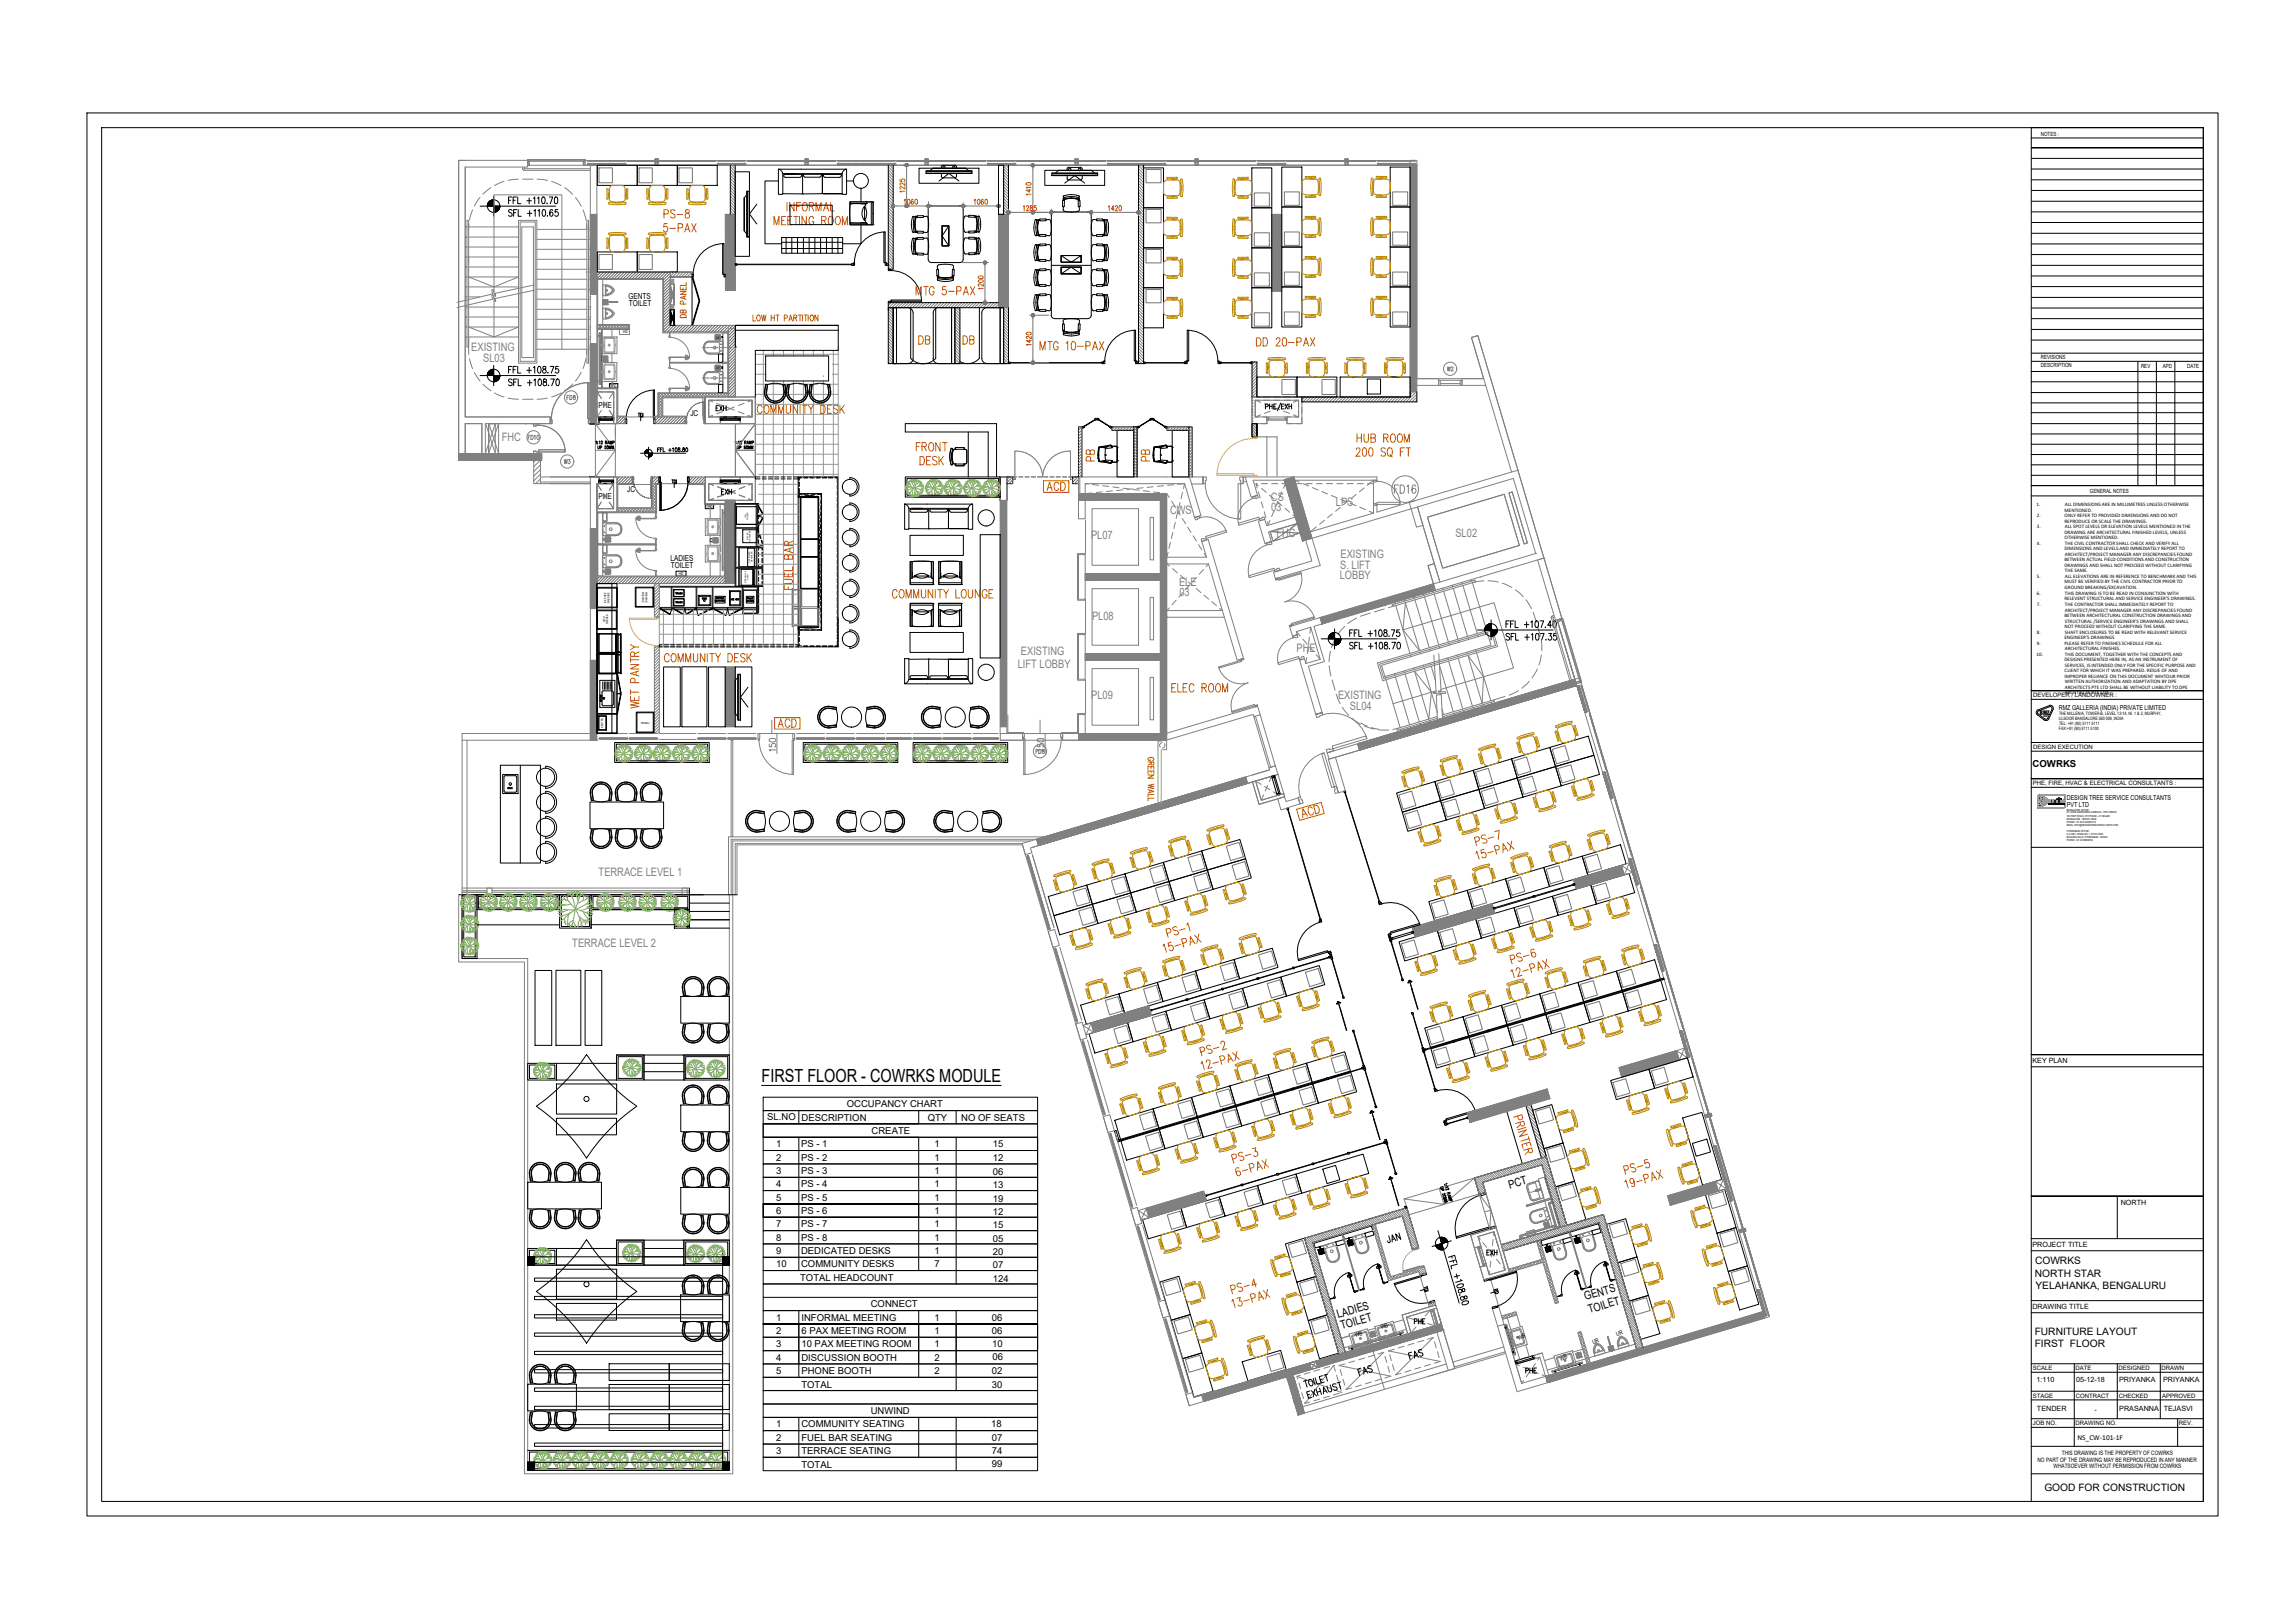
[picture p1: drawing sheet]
<svg xmlns="http://www.w3.org/2000/svg" width="594mm" height="420mm" viewBox="0 0 594 420" stroke-linecap="round" stroke-linejoin="round" font-family="sans-serif">
<defs><g id="words">
<text font-size="4.7" x="197.1" y="280">FIRST FLOOR - COWRKS MODULE</text>
<g font-size="3" fill="#808080">
<text x="122" y="90.9">EXISTING</text>
<text x="125.1" y="93.8">SL03</text>
<text x="129.9" y="114.2">FHC</text>
<text x="329" y="129.6">CS</text>
<text x="345.8" y="131">LPS</text>
<text x="302.9" y="133">CWS</text>
<text x="329" y="132.2">03</text>
<text x="282.4" y="139.6">PL07</text>
<text x="330.4" y="139">FHC</text>
<text x="376.8" y="139">SL02</text>
<text x="346.8" y="149.8">LOBBY</text>
<text x="346.9" y="147.2">S. LIFT</text>
<text x="347" y="144.5">EXISTING</text>
<text x="305.2" y="151.6">ELE</text>
<text x="305.3" y="154.2">03</text>
<text x="282.7" y="160.5">PL08</text>
<text x="263.5" y="172.9">LIFT LOBBY</text>
<text x="264.3" y="169.4">EXISTING</text>
<text x="335.6" y="168.9">PHE</text>
<text x="282.5" y="180.9">PL09</text>
<text x="346.4" y="181">EXISTING</text>
<text x="349.4" y="183.9">SL04</text>
<text x="155" y="226.8">TERRACE LEVEL 1</text>
<text x="148.2" y="245.1">TERRACE LEVEL 2</text>
</g>
<g font-size="3">
<text x="390.8" y="307.7" transform="rotate(-16 390.8 307.7)">PCT</text>
<text x="346.4" y="341.3" transform="rotate(-17 346.4 341.3)">LADIES</text>
<text x="410.4" y="336.7" transform="rotate(-17 410.4 336.7)">GENTS</text>
<text x="411.4" y="340" transform="rotate(-17 411.4 340)">TOILET</text>
<text x="347.3" y="344.2" transform="rotate(-17 347.3 344.2)">TOILET</text>
</g>
<g font-size="2.6">
<text x="526.8" y="327.3">COWRKS</text>
<text x="526.7" y="330.6">NORTH STAR</text>
<text x="526.9" y="333.7">YELAHANKA, BENGALURU</text>
<text x="526.7" y="345.6">FURNITURE LAYOUT</text>
<text x="526.7" y="348.8">FIRST FLOOR</text>
<text x="529.2" y="385.9">GOOD FOR CONSTRUCTION</text>
</g>
<g font-size="2.5">
<text x="526.1" y="198.7">COWRKS</text>
<text x="219.2" y="286.6">OCCUPANCY CHART</text>
<text x="198.6" y="290.1">SL.NO</text>
<text x="207.5" y="290.3">DESCRIPTION</text>
<text x="225.6" y="293.6">CREATE</text>
<text x="240.1" y="290.1">QTY</text>
<text x="248.8" y="290.1">NO OF SEATS</text>
<text x="200.9" y="297">1</text>
<text x="207.4" y="297">PS - 1</text>
<text x="241.9" y="297">1</text>
<text x="257" y="297">15</text>
<text x="200.9" y="300.5">2</text>
<text x="200.9" y="303.9">3</text>
<text x="207.4" y="300.5">PS - 2</text>
<text x="207.4" y="303.9">PS - 3</text>
<text x="241.9" y="300.5">1</text>
<text x="241.9" y="303.9">1</text>
<text x="257" y="300.5">12</text>
<text x="257" y="304.2">06</text>
<text x="200.9" y="307.4">4</text>
<text x="200.9" y="310.8">5</text>
<text x="207.4" y="307.4">PS - 4</text>
<text x="207.4" y="310.8">PS - 5</text>
<text x="241.9" y="307.4">1</text>
<text x="241.9" y="310.8">1</text>
<text x="257" y="307.6">13</text>
<text x="257" y="311.1">19</text>
<text x="200.9" y="314.3">6</text>
<text x="200.9" y="317.7">7</text>
<text x="207.4" y="314.3">PS - 6</text>
<text x="207.4" y="317.7">PS - 7</text>
<text x="241.9" y="314.3">1</text>
<text x="241.9" y="317.7">1</text>
<text x="257" y="314.5">12</text>
<text x="257" y="318">15</text>
<text x="200.9" y="321.2">8</text>
<text x="207.4" y="321.2">PS - 8</text>
<text x="241.9" y="321.2">1</text>
<text x="257" y="321.4">05</text>
<text x="200.9" y="327.9">10</text>
<text x="200.9" y="324.6">9</text>
<text x="207.4" y="327.9">COMMUNITY DESKS</text>
<text x="207.4" y="324.6">DEDICATED DESKS</text>
<text x="241.9" y="328.1">7</text>
<text x="241.9" y="324.6">1</text>
<text x="257" y="328.3">07</text>
<text x="257" y="324.9">20</text>
<text x="207.1" y="331.7">TOTAL HEADCOUNT</text>
<text x="257" y="331.8">124</text>
<text x="200.9" y="341.9">1</text>
<text x="207.5" y="341.9">INFORMAL MEETING</text>
<text x="225.4" y="338.4">CONNECT</text>
<text x="241.9" y="341.9">1</text>
<text x="256.7" y="341.9">06</text>
<text x="200.9" y="345.3">2</text>
<text x="207.5" y="345.3">6 PAX MEETING ROOM</text>
<text x="241.9" y="345.3">1</text>
<text x="256.7" y="345.3">06</text>
<text x="200.9" y="348.8">3</text>
<text x="200.9" y="352.2">4</text>
<text x="207.5" y="348.8">10 PAX MEETING ROOM</text>
<text x="207.5" y="352.2">DISCUSSION BOOTH</text>
<text x="241.9" y="348.8">1</text>
<text x="241.9" y="352.2">2</text>
<text x="256.9" y="348.8">10</text>
<text x="256.9" y="352.2">06</text>
<text x="200.9" y="355.7">5</text>
<text x="207.5" y="359.3">TOTAL</text>
<text x="207.5" y="355.7">PHONE BOOTH</text>
<text x="241.9" y="355.7">2</text>
<text x="256.7" y="359.2">30</text>
<text x="256.7" y="355.7">02</text>
<text x="225.4" y="366">UNWIND</text>
<text x="200.9" y="369.5">1</text>
<text x="207.5" y="369.5">COMMUNITY SEATING</text>
<text x="256.6" y="369.4">18</text>
<text x="200.9" y="376.4">3</text>
<text x="200.9" y="373">2</text>
<text x="207.5" y="373">FUEL BAR SEATING</text>
<text x="207.5" y="376.4">TERRACE SEATING</text>
<text x="256.8" y="373">07</text>
<text x="256.8" y="376.4">74</text>
<text x="207.5" y="380.1">TOTAL</text>
<text x="256.8" y="379.9">99</text>
</g>
<g font-size="2.1">
<text x="162.7" y="77.5">GENTS</text>
<text x="162.8" y="79.3">TOILET</text>
<text x="154.9" y="105.7">PHE</text>
<text x="178.7" y="107.7">JC</text>
<text x="154.9" y="129.2">PHE</text>
<text x="162.3" y="127.5">JC</text>
<text x="173.6" y="145.3">LADIES</text>
<text x="173.6" y="147.1">TOILET</text>
</g>
<g font-size="1.9">
<text x="526.1" y="275.3">KEY PLAN</text>
<text x="549" y="311.9">NORTH</text>
<text x="526.1" y="322.9">PROJECT TITLE</text>
<text x="526.1" y="338.9">DRAWING TITLE</text>
<text x="527.1" y="357.9">1:110</text>
<text x="537.4" y="357.9">05-12-18</text>
<text x="548.5" y="357.9">PRIYANKA</text>
<text x="559.9" y="357.9">PRIYANKA</text>
<text x="527.3" y="365.3">TENDER</text>
<text x="542.3" y="365.5">-</text>
<text x="548.6" y="365.3">PRASANNA TEJASVI</text>
<text x="537.7" y="372.7">NS_CW-101-1F</text>
</g>
<g font-size="1.8">
<text x="532.9" y="183.7">RMZ GALLERIA (INDIA) PRIVATE LIMITED</text>
<text x="535" y="207.2">DESIGN TREE SERVICE CONSULTANTS</text>
<text x="535" y="208.9">PVT LTD</text>
</g>
<g font-size="1.6">
<text x="526.3" y="180.5">DEVELOPER / LANDOWNER :</text>
<text x="526.3" y="193.9">DESIGN EXECUTION</text>
<text x="526.2" y="203.3">PHE, FIRE, HVAC &amp; ELECTRICAL CONSULTANTS :</text>
<text x="526.2" y="354.7">SCALE</text>
<text x="537.3" y="354.7">DATE</text>
<text x="548.4" y="354.7">DESIGNED</text>
<text x="559.5" y="354.7">DRAWN</text>
<text x="526.2" y="361.9">STAGE</text>
<text x="537.3" y="361.9">CONTRACT</text>
<text x="548.5" y="361.9">CHECKED</text>
<text x="559.7" y="361.9">APPROVED</text>
<text x="526.2" y="369">JOB NO.</text>
<text x="537.3" y="369">DRAWING NO.</text>
<text x="564" y="369">REV.</text>
<text x="533.7" y="376.6">THIS DRAWING IS THE PROPERTY OF COWRKS</text>
<text x="527.4" y="378.4">NO PART OF THE DRAWING MAY BE REPRODUCED IN ANY MANNER</text>
<text x="531.6" y="380.1">WHATSOEVER WITHOUT PERMISSION FROM COWRKS</text>
</g>
<g font-size="1.5">
<text x="528.3" y="35.2">NOTES :</text>
<text x="528.3" y="93">REVISIONS</text>
<text x="528.3" y="95.1">DESCRIPTION</text>
<text x="554.2" y="95.3">REV</text>
<text x="559.8" y="95.3">APD</text>
<text x="566.2" y="95.3">DATE</text>
<text x="541" y="127.6">GENERAL NOTES</text>
<text x="528.1" y="185.1">RMZ</text>
<text x="350.9" y="346.2" transform="rotate(-18 350.9 346.2)">WB</text>
<text x="357.6" y="344.2" transform="rotate(-18 357.6 344.2)">WB</text>
<text x="393.1" y="346.8" transform="rotate(-18 393.1 346.8)">WB</text>
<text x="412.4" y="347.8" transform="rotate(-18 412.4 347.8)">UR</text>
<text x="418.5" y="345.9" transform="rotate(-17 418.5 345.9)">UR</text>
<text x="404" y="352.3" transform="rotate(-18 404 352.3)">WB</text>
</g>
<g font-size="1.3">
<text x="527.2" y="131">1.</text>
<text x="534.5" y="131">ALL DIMENSIONS ARE IN MILLIMETRES UNLESS OTHERWISE</text>
<text x="527.2" y="133.9">2.</text>
<text x="527.2" y="136.7">3.</text>
<text x="534.4" y="132.4">MENTIONED.</text>
<text x="534.4" y="135.3">REPRODUCE OR SCALE THE DRAWINGS.</text>
<text x="534.4" y="133.9">ONLY REFER TO PROVIDED DIMENSIONS AND DO NOT</text>
<text x="534.5" y="136.7">ALL SPOT LEVELS OR ELEVATION LEVELS MENTIONED IN THE</text>
<text x="527.3" y="141">4.</text>
<text x="534.4" y="138.2">DRAWING ARE ARCHITECTURAL FINISHED LEVELS, UNLESS</text>
<text x="534.4" y="142.4">DIMENSIONS AND LEVELS AND IMMEDIATELY REPORT TO</text>
<text x="534.4" y="139.6">OTHERWISE MENTIONED.</text>
<text x="534.5" y="143.9">ARCHITECT/PROJECT MANAGER ANY DISCREPANCIES FOUND</text>
<text x="534.5" y="141">THE CIVIL CONTRACTOR SHALL CHECK AND VERIFY ALL</text>
<text x="527.2" y="149.6">5.</text>
<text x="534.4" y="145.4">BETWEEN ACTUAL FIELD CONDITIONS AND CONSTRUCTION</text>
<text x="534.4" y="146.8">DRAWINGS AND SHALL NOT PROCEED WITHOUT CLARIFYING</text>
<text x="534.5" y="149.6">ALL ELEVATIONS ARE IN REFERENCE TO BENCHMARK AND THIS</text>
<text x="534.5" y="148.2">THE SAME.</text>
<text x="527.2" y="154">6.</text>
<text x="534.4" y="151">MUST BE VERIFIED BY THE CIVIL CONTRACTOR PRIOR TO</text>
<text x="534.4" y="155.4">RELEVENT STRUCTURAL AND SERVICE ENGINEER’S DRAWINGS.</text>
<text x="534.4" y="152.6">GROUND BREAKING/EXCAVATION.</text>
<text x="534.5" y="154">THIS DRAWING IS TO BE READ IN CONJUNCTION WITH</text>
<text x="527.2" y="156.8">7.</text>
<text x="534.4" y="159.8">BETWEEN ARCHITECTURAL CONSTRUCTION DRAWINGS AND</text>
<text x="534.5" y="158.3">ARCHITECT/PROJECT MANAGER ANY DISCREPANCIES FOUND</text>
<text x="534.5" y="161.3">STRUCTURAL /SERVICE ENGINEER’S DRAWINGS AND SHALL</text>
<text x="534.5" y="156.8">THE CONTRACTOR SHALL IMMEDIATELY REPORT TO</text>
<text x="527.2" y="164.1">8.</text>
<text x="527.2" y="166.9">9.</text>
<text x="534.4" y="162.7">NOT PROCEED WITHOUT CLARIFYING THE SAME.</text>
<text x="534.4" y="165.5">ENGINEER’S DRAWINGS</text>
<text x="534.4" y="166.9">PLEASE REFER TO FINISHES SCHEDULE FOR ALL</text>
<text x="534.5" y="164.1">SHAFT ENCLOSURES TO BE READ WITH RELEVANT SERVICE</text>
<text x="527.2" y="169.8">10.</text>
<text x="534.4" y="171.2">DESIGNS PRESENTED HERE IN, AS AN INSTRUMENT OF</text>
<text x="534.5" y="168.3">ARCHITECTURAL FINISHES.</text>
<text x="534.5" y="172.6">SERVICES, IS INTENDED ONLY FOR THE SPECIFIC PURPOSE AND</text>
<text x="534.5" y="169.8">THIS DOCUMENT, TOGETHER WITH THE CONCEPTS AND</text>
<text x="534.4" y="175.5">IMPROPER RELIANCE ON THIS DOCUMENT WIHTOUR PRIOR</text>
<text x="534.4" y="174">CLIENT FOR WHICH IT WAS PREPARED. RESUE OF AND</text>
<text x="534.5" y="176.9">WRITTEN AUTHORIZATION AND ADAPTATION BY DPE</text>
<text x="534.5" y="178.3">ARCHITECTS PTE LTD SHALL BE WITHOUT LIABILITY TO DPE</text>
<text x="534.5" y="179.7">ARCHTIECTS PTE LTD.</text>
</g>
<g font-size="1.2">
<text x="533" y="185">THE MILLENIA, TOWER-B, LEVEL 12-14, NI. 1 &amp; 2, MURPHY,</text>
<text x="533" y="186.3">ULSOOR BANGALORE 560 008, INDIA</text>
<text x="533" y="189">FAX:+91 (80) 5111 5100</text>
<text x="533" y="187.6">TEL: +91 (80) 5111 5111</text>
</g>
<g font-size="1.1">
<text x="161.3" y="86.1">HD</text>
<text x="157.9" y="100.2">TPD</text>
<text x="182.8" y="131.5">TPD</text>
<text x="175.8" y="148.9">HD</text>
</g>
<g font-size=".9">
<text x="186.3" y="86.9" transform="rotate(-180 186.3 86.9)">FT</text>
<text x="186.3" y="94.8" transform="rotate(-180 186.3 94.8)">FT</text>
<text x="349.9" y="322.1" transform="rotate(-107 349.9 322.1)">FT</text>
<text x="401.1" y="323.8" transform="rotate(-107 401.1 323.8)">FT</text>
<text x="408.6" y="321.5" transform="rotate(-104 408.6 321.5)">FT</text>
<text x="342.3" y="324.4" transform="rotate(-107 342.3 324.4)">FT</text>
</g>
<g font-size=".9" fill="#808080">
<text x="156.8" y="140.1">FT</text>
<text x="156.8" y="148.4">FT</text>
</g>
<g font-size=".7">
<text x="166.2" y="153.2" transform="rotate(90 166.2 153.2)">MACHINE</text>
<text x="167.1" y="153.2" transform="rotate(90 167.1 153.2)">WASHING</text>
<text x="156.6" y="161.1" transform="rotate(-90 156.6 161.1)">DISH</text>
<text x="156.9" y="156.2" transform="rotate(-90 156.9 156.2)">ICE CUBE</text>
<text x="157.5" y="161.7" transform="rotate(-90 157.5 161.7)">WASHER</text>
<text x="157.8" y="156.1" transform="rotate(-90 157.8 156.1)">MACHINE</text>
<text x="156.2" y="188.4" transform="rotate(-90 156.2 188.4)">KENT RO</text>
<text x="168.1" y="186.8" transform="rotate(-180 168.1 186.8)">FRIDGE</text>
<text x="535" y="209.8">BANGALORE OFFICE:</text>
<text x="535" y="211.4">100 FEET ROAD, 4TH PHASE, J.P.NAGAR,</text>
<text x="535" y="212.2">BANGALORE - 560078, INDIA</text>
<text x="535" y="213">PHONE: +91 80 41225481/79</text>
<text x="535" y="213.8">EMAIL: INFO@DESIGNTREECONSULTANTS.COM</text>
<text x="535" y="215.4">HYDERABAD OFFICE:</text>
<text x="535" y="210.6">#7 LAXMI NARASIMHA COMPLEX, 15TH CROSS,</text>
<text x="535" y="216.9">BANJARA HILLS, HYDERABAD - 500034</text>
<text x="535" y="217.7">PHONE: +91 40 66662959</text>
<text x="535" y="216.2">6-3-346/1, ROAD NO 1, 4TH FLOOR,</text>
</g>
<text font-size=".6" x="528.9" y="185.7">CORP</text>
<g font-size=".5">
<text x="193.1" y="134.1" transform="rotate(-90 193.1 134.1)">VISI</text>
<text x="193.7" y="134.6" transform="rotate(-90 193.7 134.6)">COOLER</text>
<text x="193.7" y="139.7" transform="rotate(-90 193.7 139.7)">WATER</text>
<text x="194.3" y="140.2" transform="rotate(-90 194.3 140.2)">DISPENSER</text>
<text x="194.2" y="145.7" transform="rotate(-90 194.2 145.7)">HOT WATER</text>
<text x="194.8" y="145.6" transform="rotate(-90 194.8 145.6)">DISPENSER</text>
<text x="193.2" y="150.9" transform="rotate(-90 193.2 150.9)">MICROWAVE</text>
<text x="193.7" y="150.1" transform="rotate(-90 193.7 150.1)">OVEN</text>
</g>
</g></defs>
<g fill="none" stroke="#808080" stroke-width=".26">
<path d="M118.7 41.5h1.7h-1.7v77.7zM120.4 58.7h.5M121.3 58.7h12.9M121.4 58l-.1 1.3M122.3 54.3l-.7 2.6M124.3 51.1l-1.5 2.3M127.1 48.6l-2.1 1.7M130.5 47l-2.5 1M134.2 46.4l-2.7 .3M134.2 57.1h4.8v36.9h-4.8zM134.6 57.5h3.9v36h-3.9zM135.1 58.7h3v33.9h-3z"/>
<path d="M135.3 46.4h2.7M136.6 41.3h.1M136.6 42.8h16.2M139 59.4h12.9M139.1 46.4l2.6 .3M142.8 47l2.4 1M146.2 48.6l2 1.7M149 51.1l1.4 2.3M150.9 54.3l.8 2.6M151.4 42.7h215.6M151.8 58l.1 1.3M151.9 57.1h.4v36.9h-.4z"/>
<path d="M151.9 41.6h10.2zM152.1 42.3h.1M152.1 42.4l.1 .3zM152.1 41.8h9.7M152.2 42.7h.1M152.2 42.3h.1M152.2 42.3h9.5l.1 .4h-9.6zM152.3 59.4h.4M152.8 43.3v66.4h2.2v-1.8h-.5v-7.3M154.5 42.8h210.5v-1.3h1.8v56.5h17.2l-3.1-10.6 1.7-.5 17.1 57.6-1.3 .3M154.5 43.3v45.7M161.8 42.7l-.1-.4 .1 .4"/>
<path d="M161.8 42.7h.1M161.8 42.7h-9.6h9.6M161.8 42.3h.1M161.8 42.3h-.1M162.2 41.6h7.6zM162.2 41.7h7.6zM162.5 41.8h7.1M169.6 41.5h.1M169.6 41.8h.3M169.6 41.8h.1M169.6 42.7h.1M169.6 42.6h.1"/>
<path d="M169.6 42.5h.1M169.6 42h.1M169.6 41.9h.1M169.6 41.2v.3M169.6 41.8v.9M169.6 41.5h.7M169.6 41.2h.1M169.6 41.4h.1M169.6 41.5h.6M169.7 41.5h.1M169.7 41.5v.2M169.7 41.6v.1"/>
<path d="M169.7 41.7h.1M169.8 41.6h-.1M169.8 41.6v.1M169.8 41.6h.1M169.8 41.7h.1M169.8 41.8l-.2 .1M169.8 41.8h.1M169.8 41.5h.1M169.8 41.8l.1 .1M169.8 41.5v.1M169.9 41.4h-.1M169.9 41.5h.1"/>
<path d="M169.9 41.4h.1M169.9 41.9h.1M169.9 41.8h.1M169.9 41.5l.1 .4zM169.9 41.8v.1M170 41.4h.1M169.9 41.4l.1 .1M169.9 41.6h.1M169.9 41.4v.6v-.6M169.9 41.7h.1M169.9 41.6v.1M169.9 41.5l.1 .1"/>
<path d="M170 41.5h.1M170 41.8h.1M170 41.9h.1M170 41.5v.1M170 41.6h.1M170 41.8l-.1 .1M170 41.6v.1M170 41.8l.3 .1M170 41.7h.1M170 41.6h15.4zM170 41.7h15.4zM170 41.8v.1"/>
<path d="M170.1 41.7h.1M170.1 41.5h.1M170.1 41.5v.2M170.1 41.4h.1M170.2 41.5h.1M170.2 41.2h-.6h.7M170.2 41.2h.1M170.2 41.6h.1M170.2 41.9h.1M170.2 42.5h.1M170.2 42.6h.1M170.2 41.4h.1"/>
<path d="M170.2 41.2v.3M170.3 41.2h.1M170.3 41.6h.1M170.3 42.7h.1M170.3 41.8h.1M170.3 41.8h-.3M170.3 41.9h.1M170.3 42h.1M170.3 42.5h.1M170.3 42.6h.1M170.3 41.8h14.8M170.3 41.2v.3"/>
<path d="M170.3 41.8v.9M185.5 41.6h7.6zM185.8 42.3h.1M185.8 42.7h.1M185.8 42.4v.3zM185.8 41.8h7.1M185.8 42.3h7l.1 .4h-7.1zM189 55.4l.2 .1M189 54.6l.9 .9M189 53.8l1.3 1.3M189 53.1l1.3 1.2M189 52.3l1.3 1.3"/>
<path d="M189 51.5l1.3 1.3M189 50.8l1.3 1.3M189 50l1.3 1.3M189 49.3l1.3 1.2M189 48.5l1.3 1.3M189 47.7l1.3 1.3M189 47l1.3 1.2M189 46.2l1.3 1.3M189 45.5l1.3 1.2M189 44.7l1.3 1.3M189 43.9l1.3 1.3M189 43.2l1.3 1.2"/>
<path d="M189.6 43l.7 .7M192.8 42.3h.1M192.8 42.3l.1 .4zM192.9 42.7h.1M192.9 42.7h-7.1h7.1M192.9 42.3h-.1M192.9 42.3h.1M193.4 41.6h15.3zM193.4 41.7h15.3zM193.7 41.8h14.8M208.4 41.5h.1M208.4 41.8h.3"/>
<path d="M208.4 41.8h.1M208.4 42.7h.1M208.4 41.8v.9M208.4 41.5v-.3v.3M208.4 41.2h.1M208.4 41.5h.2M208.4 42.6h.1M208.4 42.5h.1M208.4 42h.1M208.4 41.9h.1M208.4 41.4h.1M208.4 41.5l.7 .1"/>
<path d="M208.4 41.4v.1M208.5 41.5h.1M208.5 41.4h.1M208.5 41.5h.5M208.5 41.6v.1M208.6 41.5h.1M208.6 41.6v.1M208.6 41.5l-.1 .1M208.6 41.7h.1M208.6 41.6h.1M208.6 41.8l-.2 .1M208.6 41.8h.1"/>
<path d="M208.6 41.8l.1 .1M208.7 41.6h-.1M208.7 41.6v.1M208.7 41.5l-.1 .1M208.7 41.8v.1M208.7 41.5h.1M208.7 41.4h.1M208.7 41.9h.1M208.7 41.8h.1M208.7 41.5l.1 .4zM208.7 41.6h.1M208.7 41.4v.6l.1-.6"/>
<path d="M208.7 41.7h.1M208.8 41.8h.1M208.7 41.4v.1M208.7 41.7v.2M208.8 41.5v.1M208.8 41.6h.1M208.8 41.5h.1M208.8 41.9h.1M208.8 41.4h.1M208.8 41.7h.1M208.8 41.9h-.1M208.8 41.5h-.1"/>
<path d="M208.8 41.7v.1M208.8 41.6l-.1 .1M208.8 41.8l-.1 .1M208.8 41.8v.1M208.8 41.8l.3 .1M208.8 41.6h7.6zM208.8 41.7h7.6zM208.8 41.6v.1M208.9 41.7h.1M208.9 41.5h.2M208.9 41.4h.1M209 41.5h-.1"/>
<path d="M209 41.5h.1M209 41.5l-.1 .2M209 41.2h-.6h.7M209 41.2h.1M209 41.9h.1M209 42.5h.1M209 42.6h.1M209 41.4h.1M209 41.2v.3M209.1 41.2h.1M209.1 41.5h.1M209.1 42.7h.1"/>
<path d="M209.1 41.8h.1M209.1 41.8h-.3M209.1 41.9h.1M209.1 42h.1M209.1 42.5h.1M209.1 42.6h.1M209.1 41.8h7M209.1 41.2v.3M209.1 41.8v.9M216.6 41.6h15.3zM216.8 42.3h.1M216.9 42.3h.1"/>
<path d="M216.9 42.7h.1M216.9 41.8h14.8M216.9 42.3v.4zM216.9 42.3h14.7l.1 .4h-14.8zM229.9 59.9l1.3 1.3M229.9 57.6l1.3 1.3M229.9 55.4l1.3 1.2M229.9 53.1l1.3 1.2M229.9 50.8l1.3 1.3M229.9 59.2l1.3 1.2M229.9 58.4l1.3 1.3M229.9 56.9l1.3 1.3"/>
<path d="M229.9 56.1l1.3 1.3M229.9 54.6l1.3 1.3M229.9 53.8l1.3 1.3M229.9 52.3l1.3 1.3M229.9 51.5l1.3 1.3M229.9 50l1.3 1.3M229.9 49.3l1.3 1.2M229.9 48.5l1.3 1.3M229.9 47.7l1.3 1.3M229.9 47l1.3 1.2M229.9 46.2l1.3 1.3M229.9 45.5l1.3 1.2"/>
<path d="M229.9 44.7l1.3 1.3M229.9 43.9l1.3 1.3M229.9 43.2l1.3 1.2M230.3 42.8l.9 .9M231.1 42.8l.1 .1M231.6 42.3l.1 .4zM231.7 42.7h.1M231.7 42.7h-14.8h14.8M231.7 42.3h.1M231.7 42.3h-.1M232.1 41.6h7.6zM232.1 41.7h7.6z"/>
<path d="M232.4 41.8h7.1M239.5 41.2h.1M239.5 41.2h.6h-.6M239.5 41.5h.1M239.5 41.8h.3M239.5 41.8h.1M239.5 42.7h.1M239.5 42.6h.1M239.5 42.5h.1M239.5 42h.1M239.5 41.9h.1M239.5 41.5h.6"/>
<path d="M239.5 41.2v.3M239.5 41.8v.9M239.5 41.5h-.1M239.5 41.4h.1M239.6 41.5h.1M239.6 41.5v.2M239.6 41.7h.1M239.6 41.6h.1M239.6 41.6v.1M239.6 41.6v.1l.1-.1M239.7 41.7h.1M239.7 41.6v.1"/>
<path d="M239.7 41.8v.1M239.7 41.8l-.2 .1M239.7 41.8h.1M239.7 41.5h.1M239.7 41.8l.1 .1M239.7 41.6h.1M239.7 41.5v.1M239.8 41.4h-.1M239.8 41.5h.1M239.8 41.4h.1M239.8 41.9h.1M239.8 41.8h.1"/>
<path d="M239.8 41.5v.4zM239.8 41.4v.6v-.6M239.8 41.6h.1M239.8 41.7h.1M239.8 41.4v.1M239.8 41.5v.1M239.8 41.6v.1M239.8 41.8v.1M239.8 41.5l.1 .1M239.9 41.7h.1M239.9 41.6v.1M239.9 41.6h.1"/>
<path d="M239.9 41.8h.1M239.9 41.8l.2 .1M239.9 41.5h.1M239.9 41.6h15.3zM239.9 41.7h15.3zM239.9 41.8l-.1 .1M240 41.5h.1M240 41.6v.1M240.1 41.5h.1M240 41.4h.1M240 41.5v.2M240.1 41.2h.1"/>
<path d="M240.1 41.9h.1M240.1 42.5h.1M240.1 42.6h.1M240.1 41.4h.1M240.1 41.2v.3M240.1 41.6h.1M240.1 42.7h.1M240.1 41.8h.1M240.1 41.8h-.3M240.1 42h.1M240.1 41.8h14.9M240.1 41.8v.9"/>
<path d="M255.4 41.6h7.6zM255.7 42.3h.1M255.7 42.7h.1M255.7 41.8h7M255.7 42.3v.4zM255.7 42.3h7v.4h-7zM259.8 55.2l.3 .3M259.8 54.4l1 1.1M259.8 53.7l1.3 1.2M259.8 52.9l1.3 1.3M259.8 52.1l1.3 1.3M259.8 51.4l1.3 1.2"/>
<path d="M259.8 50.6l1.3 1.3M259.8 49.9l1.3 1.2M259.8 49.1l1.3 1.3M259.8 48.3l1.3 1.3M259.8 47.6l1.3 1.2M259.8 46.8l1.3 1.3M259.8 46l1.3 1.3M259.8 45.3l1.3 1.3M259.8 44.5l1.3 1.3M259.8 43.8l1.3 1.2M259.8 43l1.3 1.3M260.4 42.8l.7 .7"/>
<path d="M262.7 42.3h.1M262.7 42.3v.4zM262.7 42.7h.1M262.7 42.7h-7h7M263.2 41.6h15.3zM263.2 41.7h15.3zM263.4 41.8h14.9M278.3 41.2h.1M278.3 41.5h.1M278.3 41.8h.3M278.3 41.8h.1M278.3 42.7h.1"/>
<path d="M278.3 42.6h.1M278.3 42.5h.1M278.3 42h.1M278.3 41.9h.1M278.3 41.5h.7M278.3 41.2v.3M278.3 41.8v.9M278.3 41.2h.7M278.3 41.4h.1M278.3 41.5h.6M278.4 41.5h.1M278.4 41.5v.2"/>
<path d="M278.5 41.6v.1M278.5 41.7h.1M278.5 41.6h.1M278.5 41.8l-.2 .1M278.5 41.8h.1M278.5 41.5h.1M278.5 41.8l.1 .1M278.6 41.5l-.1 .1M278.6 41.8v.1M278.6 41.4h-.1M278.6 41.5h.1M278.6 41.4h.1"/>
<path d="M278.6 41.9h.1M278.6 41.8h.1M278.6 41.6h.1M278.6 41.7h.1M278.6 41.7v.1M278.6 41.4v.1M278.6 41.4v.6v-.6M278.6 41.6v.1M278.7 41.8l-.1 .1M278.7 41.5v.1M278.7 41.6h.1M278.7 41.5h.1"/>
<path d="M278.7 41.8h.1M278.7 41.9h.1M278.7 41.6v.1M278.7 41.6l-.1-.1 .1 .4-.1-.4v.2M278.7 41.4h.1M278.7 41.7h.1M278.7 41.7v.2M278.7 41.8l.3 .1M278.7 41.6h7.6zM278.7 41.7h7.6zM278.7 41.8v.1M278.8 41.5h.1"/>
<path d="M278.8 41.6v.1M278.8 41.4h.1M278.8 41.5v.2M278.9 41.5h.1M278.9 41.2h.1M278.9 41.6h.1M278.9 41.9h.1M278.9 42.5h.1M278.9 42.6h.1M278.9 41.4h.1M278.9 41.2v.3M279 41.2h.1"/>
<path d="M279 41.6h.1M279 42.7h.1M279 41.8h.1M279 41.8h-.3M279 41.9h.1M279 42h.1M279 42.5h.1M279 42.6h.1M279 41.8h7M279 41.2v.3M279 41.8v.9M286.5 41.6h15.3z"/>
<path d="M286.7 42.3h.1M286.8 42.7h.1M286.8 42.4v.3zM286.8 42.3h.1M286.8 41.8h14.8M286.8 42.3h14.7l.1 .4h-14.8zM294.7 59.7l1.3 1.3M294.7 58.9l1.3 1.3M294.7 58.2l1.3 1.3M294.7 57.4l1.3 1.3M294.7 56.6l1.3 1.3M294.7 55.9l1.3 1.3"/>
<path d="M294.7 55.1l1.3 1.3M294.7 54.3l1.3 1.4M294.7 53.6l1.3 1.3M294.7 52.8l1.3 1.3M294.7 52.1l1.3 1.3M294.7 51.3l1.3 1.3M294.7 50.5l1.3 1.3M294.7 49.8l1.3 1.3M294.7 49l1.3 1.3M294.7 48.2l1.3 1.4M294.7 47.5l1.3 1.3M294.7 46.7l1.3 1.3"/>
<path d="M294.7 46l1.3 1.3M294.7 45.2l1.3 1.3M294.7 44.4l1.3 1.3M294.7 43.7l1.3 1.3M294.7 42.9l1.3 1.3M295.3 42.7l.7 .8M301.5 42.3l.1 .4zM301.5 42.3h.1M301.6 42.7h.1M301.6 42.7h-14.8h14.8M302 41.6h7.6zM302 41.7h7.6z"/>
<path d="M302.2 41.8h7.2M309.3 41.5h.1M309.4 41.5v-.3v.3M309.4 41.2h.1M309.4 41.2h.6h-.6M309.4 41.5h.1M309.4 41.8h.2M309.4 41.8h.1M309.4 42.7h.1M309.4 42.6h.1M309.4 42.5h.1M309.4 42h.1"/>
<path d="M309.4 41.9h.1M309.4 41.5h.6M309.4 41.8v.9M309.4 41.5h-.1M309.4 41.4h.1M309.4 41.4v.1M309.5 41.5h.1M309.5 41.7h.1M309.5 41.6v.1M309.5 41.6v.1l.1-.1M309.6 41.7h.1M309.6 41.6v.1"/>
<path d="M309.6 41.8v.1M309.6 41.8h.1M309.6 41.8l-.2 .1M309.6 41.5h.1M309.6 41.8l.1 .1M309.6 41.5v.4M309.6 41.6h.1M309.6 41.5v.1M309.6 41.4h.1M309.7 41.5h.1M309.7 41.9h.1M309.7 41.8h.1"/>
<path d="M309.7 41.5v.1M309.7 41.4h.1M309.7 41.6h.1M309.7 41.4v.6v-.6M309.7 41.7h.1M309.7 41.4v.1M309.7 41.6v-.1l-.1 .3M309.7 41.7v.1M309.7 41.6v.1M309.7 41.8v.1M309.8 41.7h.1M309.8 41.6v.1"/>
<path d="M309.8 41.8h.1M309.8 41.8l.2 .1M309.8 41.6h15.3zM309.8 41.7h15.3zM309.8 41.8l-.1 .1M309.8 41.6h.1M309.9 41.5h.1M309.9 41.5v.1M310 41.5h.1M309.9 41.5l-.6 .1M309.9 41.4h.1M309.9 41.6v.1"/>
<path d="M310 41.6h.1M310 42.6h.1M310 41.4h.1M310 41.2h.1M310 41.5v-.3v.3M310 41.9h.1M310 42h.1M310 42.5h.1M310 42.7h.1M310 41.4v.1M310 42v.7M310 41.8h.1"/>
<path d="M310 41.8h-.3M310 41.8h14.9M310 41.8v.9M325.3 41.6h7.6zM325.5 42.3h.1M325.6 42.7h.1M325.6 42.4v.3zM325.6 42.3h.1M325.6 41.8h7M325.6 42.3h7v.4h-7zM332.6 42.3v.4zM332.6 42.3h.1"/>
<path d="M332.6 42.7h.1M332.6 42.7h-7h7M333.1 41.6h15.3zM333.1 41.7h15.3zM333.3 41.8h14.9M348.1 41.5h.1M348.2 41.2h.1M348.2 41.2h.6h-.6M348.2 41.5h.1M348.2 41.8h.3M348.2 41.8h.1M348.2 42.7h.1"/>
<path d="M348.2 42.6h.1M348.2 42.5h.1M348.2 42h.1M348.2 41.9h.1M348.2 41.2v.3M348.2 41.8v.9M348.2 41.4h.1M348.2 41.5h.6M348.3 41.5h.1M348.3 41.5v.2M348.3 41.7h.1M348.3 41.6h.1"/>
<path d="M348.3 41.6v.1M348.4 41.6h-.1M348.4 41.6h.1M348.4 41.7h.1M348.4 41.6v.1M348.4 41.8l.1 .1M348.4 41.8h.1M348.4 41.8l-.2 .1M348.4 41.5h.1M348.4 41.5v.1M348.5 41.4h-.1M348.5 41.5h.1"/>
<path d="M348.5 41.8h.1M348.5 41.4h.1M348.5 41.6h.1M348.5 41.7h.1M348.5 41.9h.1M348.5 41.4v.1M348.5 41.9v-.4l.1 .4M348.5 41.4v.6zM348.5 41.7v.1M348.5 41.6v.1M348.5 41.8v.1M348.5 41.5l.1 .1"/>
<path d="M348.6 41.6h.1M348.6 41.8h.1M348.6 41.5h.1M348.6 41.4h.1M348.6 41.7h.1M348.6 41.8v.1M348.6 41.6v.1M348.6 41.8l.3 .1M348.6 41.6h7.6zM348.6 41.7h7.6zM348.7 41.5h.1M348.7 41.6v.1"/>
<path d="M348.7 41.5v.1M348.8 41.5h.1M348.7 41.5l-.6 .1M348.8 41.4h.1M348.8 41.2h.1M348.8 41.5v-.3v.3M348.8 41.9h.1M348.8 42h.1M348.8 42.5h.1M348.8 42.6h.1M348.8 42.7h.1M348.8 41.4h-.1"/>
<path d="M348.8 41.4v.1M348.9 41.6h.1M348.9 42.7h.1M348.9 41.8h.1M348.9 41.8h-.3M348.9 41.8h7M348.9 41.8v.9M356.3 41.6h10.2zM356.6 42.3h.1M356.6 42.7l.1-.4-.1 .4M356.6 41.8h9.7M356.6 42.7h.1"/>
<path d="M356.7 42.3h9.5l.1 .4h-9.7zM365 43.3v57.3M366.2 42.3l.1 .4zM366.2 42.3h.1M366.3 42.7h.1M366.3 42.7h-9.7h9.7M366.3 42.3h-.1M366.3 42.3h.1M120.4 66.5h.5M120.4 71.7h.5M120.4 69.1h.5M120.4 74.3h.5"/>
<path d="M120.4 64h.5M120.4 61.4h.5M120.4 76.9h.5M120.4 79.5h.5M121.3 71.7h12.9l-6.3 2.6zM121.3 66.5h12.9M121.3 69.1h12.9M121.3 74.3h12.9M121.3 64h12.9M121.3 61.4h12.9M121.3 76.9h2.9M121.3 79.5h12.9"/>
<path d="M127.9 75.7v-25.3h17.5v40M127.9 77v10.2M138.3 73.8l-10.1 2.1 .1 .8h-.2l-.4-1.7h-.4l.2 1.1-9.2 2.2M138.3 75.1l-10.1 2.2 .1 .7h-.2l-.4-1.7-.4 .1 .2 1.1-9.2 2.1M139 62h12.9M139 64.5h12.9M139 67.1h12.9M139 69.7h12.9M139 72.3h12.9M139 74.9h12.9M139 77.5h12.9M152.3 62h.4"/>
<path d="M152.3 64.5h.4M152.3 67.1h.4M152.3 69.7h.4M152.3 72.3h.4M152.3 74.9h.4M152.3 77.5h.4M229.9 69.1l.7 .6M229.9 68.3l1.3 1.3M229.9 67.5l1.3 1.4M229.9 66.8l1.3 1.3M229.9 66l1.3 1.3M229.9 65.3l1.3 1.3"/>
<path d="M229.9 64.5l1.3 1.3M229.9 63.7l1.3 1.4M229.9 63l1.3 1.3M229.9 62.2l1.3 1.3M229.9 61.5l1.3 1.2M229.9 60.7l1.3 1.3M229.9 79.9l1.3 1.3M230.4 79.7l.8 .8M230.7 78.3l-.8 .8M231.2 79.7h.1M231.4 78.3l-1.3 1.4M232.2 78.3l-1.3 1.4"/>
<path d="M232.9 78.3l-1.3 1.4M233.7 78.3l-1.3 1.4M234.5 78.3l-1.3 1.4M235.2 78.3l-1.3 1.4M236 78.3l-1.3 1.4M236.8 78.3l-1.4 1.4M237.5 78.3l-1.3 1.4M238.3 78.3l-1.3 1.4M239 78.3l-1.3 1.4M239.8 78.3l-1.3 1.4M240.6 78.3l-1.3 1.4M241.3 78.3l-1.3 1.4"/>
<path d="M242.1 78.3l-1.3 1.4M242.9 78.3l-1.4 1.4M243.6 78.3l-1.3 1.4M244.4 78.3l-1.3 1.4M245.1 78.3l-1.3 1.4M245.9 78.3l-1.3 1.4M246.7 78.3l-1.4 1.4M247.4 78.3l-1.3 1.4M248.2 78.3l-1.3 1.4M248.9 78.3l-1.3 1.4M249.7 78.3l-1.3 1.4M250.5 78.3l-1.3 1.4"/>
<path d="M251.2 78.3l-1.3 1.4M252 78.3l-1.3 1.4M252.8 78.3l-1.4 1.4M253.5 78.3l-1.3 1.4M254.3 78.3l-1.3 1.4M255 78.3l-1.3 1.4M255.8 78.3l-1.3 1.4M256.6 78.3l-1.3 1.4M257.3 78.3l-1.3 1.4M258.1 78.3l-1.3 1.4M258.5 79.5l-.2 .2M258.5 78.7l-1 1"/>
<path d="M259.8 79.8l1.3 1.3M260.4 79.7l.7 .6M294.7 79.5l1.3 1.3M294.7 78.8l1.3 1.2M294.7 78l1.3 1.3M294.7 77.2l1.3 1.3M294.7 76.5l1.3 1.3M294.7 75.7l1.3 1.3M294.7 75l1.3 1.2M294.7 74.2l1.3 1.3M294.7 73.4l1.3 1.3M294.7 72.7l1.3 1.2"/>
<path d="M294.7 71.9l1.3 1.3M294.7 71.1l1.3 1.3M294.7 70.4l1.3 1.3M294.7 69.6l1.3 1.3M294.7 68.9l1.3 1.2M294.7 68.1l1.3 1.3M294.7 67.3l1.3 1.3M294.7 66.5l1.3 1.3M294.7 65.8l1.3 1.3M294.7 65l1.3 1.3M294.7 64.2l1.3 1.4M294.7 63.5l1.3 1.3"/>
<path d="M294.7 62.7l1.3 1.3M294.7 62l1.3 1.3M294.7 61.2l1.3 1.3M294.7 60.4l1.3 1.4M120.4 82.1h.5M120.4 84.7h.5M120.4 87.2h.5M121.3 84.7h12.9l-6.3 2.5zM121.3 89.8h-.4v-32.7h.4v33.4M121.3 90.4l.1 1.4M121.3 82.1h12.9M121.3 87.2h12.9"/>
<path d="M121.6 92.9l.7 2.5M122.8 96.4l1.5 2.3M125 99.5l2.1 1.7M139 90.4h12.9l-.1 1.4M139 87.8h12.9M139 80.1h12.9M139 82.7h12.9M139 85.2h12.9M148.2 99.4l-2 1.8M150.4 96.4l-1.4 2.2M151.7 92.8l-.8 2.6M152.3 90.4h.4"/>
<path d="M152.3 87.8h.4M152.3 80.1h.4M152.3 82.7h.4M152.3 85.2h.4M152.5 99h-.4v9.4h.4v-9.4a9.6 9.6 0 0 0-9.8 9.4M229.9 93.6l.5 .5M229.9 92.9l1.3 1.2M229.9 92.1l1.3 1.3M229.9 91.3l1.3 1.4M229.9 90.6l1.3 1.3M229.9 89.8l1.3 1.3M229.9 89.1l1.3 1.3"/>
<path d="M229.9 88.3l1.3 1.3M229.9 87.5l1.3 1.3M229.9 86.8l1.3 1.3M229.9 86l1.3 1.3M229.9 85.2l1.3 1.4M229.9 84.5l1.3 1.3M229.9 83.7l1.3 1.3M229.9 83l1.3 1.3M229.9 82.2l1.3 1.3M229.9 81.4l1.3 1.3M229.9 80.7l1.3 1.3M259.8 93.5l.6 .6"/>
<path d="M259.8 92.8l1.3 1.3M259.8 92l1.3 1.3M259.8 91.3l1.3 1.3M259.8 90.5l1.3 1.3M259.8 89.7l1.3 1.3M259.8 89l1.3 1.2M259.8 88.2l1.3 1.3M259.8 87.4l1.3 1.3M259.8 86.7l1.3 1.3M259.8 85.9l1.3 1.3M259.8 85.2l1.3 1.2M259.8 84.4l1.3 1.3"/>
<path d="M259.8 83.6l1.3 1.3M259.8 82.9l1.3 1.2M259.8 82.1l1.3 1.3M259.8 81.4l1.3 1.2M259.8 80.6l1.3 1.3M294.7 94l.1 .1M294.7 93.2l.9 .9M294.7 92.5l1.3 1.3M294.7 91.7l1.3 1.3M294.7 91l1.3 1.3M294.7 90.2l1.3 1.3M294.7 89.4l1.3 1.3"/>
<path d="M294.7 88.7l1.3 1.2M294.7 87.9l1.3 1.3M294.7 87.2l1.3 1.2M294.7 86.4l1.3 1.3M294.7 85.6l1.3 1.3M294.7 84.9l1.3 1.2M294.7 84.1l1.3 1.3M294.7 83.3l1.3 1.3M294.7 82.6l1.3 1.2M294.7 81.8l1.3 1.3M294.7 81.1l1.3 1.2M294.7 80.3l1.3 1.3"/>
<path d="M324.8 93.7l-.7 .7M325.4 99.2l-1.3 1.3M325.4 98.5l-1.3 1.2M325.4 100l-1.3 1.2M325.4 97.7l-1.3 1.3M325.4 96.9l-1.3 1.3M325.4 96.2l-1.3 1.2M325.4 95.4l-1.3 1.3M325.4 94.6l-1.3 1.3M325.4 93.9l-1.3 1.3M118.7 117.4h6v-7.7h-4.3v7.7M118.7 119.2h21.2"/>
<path d="M125.6 109.7h2.6v7.7h-2.6zM125.7 109.7l2.5 7.7M126.5 117.4h13.4v1.8h-21.2M126.5 109.7h2.6v7.7h-2.6zM126.6 109.7l2.5 7.7M128 101.7l2.5 1.1M128.2 109.7l-2.6 7.7M129.1 109.7l-2.6 7.7M131.5 103.1l2.7 .3M135.3 103.4h2.7M136 109.7h.1M136 117.4h.1"/>
<path d="M136.7 113.2h.3M137.2 112.7h-.5v1.1M137.4 112.7a.55 .55 0 0 1 .6 .5 .55 .55 0 0 1-.6 .6zM137.7 109.7h.1M137.7 109.7h4.7v-1.8h-22v-64.6v64.6h22v1.8h-15.9v7.7M137.7 117.4h.1M138.1 116.8v.6h1.3v-1h6.9v.6h-7.5v-.2zM138.1 109.7h1.3v.4l-1.3 .2zM138.2 119.2h1.7v6h-1.7zM138.3 112.9l.2-.2v1.1M138.6 119.2l-.4 .4M139.1 112.7a.55 .55 0 0 1 .6 .5 .55 .55 0 0 1-.4 .6l-.3-.2z"/>
<path d="M139.4 110.1a6.9 6.9 0 0 1 6.9 6.9M139.9 119.2l-1.7 1.6M141.7 103.1l-2.6 .3M142.4 108.4h.3v.3h.2v1h-.5zM145.2 101.7l-2.4 1.1M146 118.9l.2 1.1 .3-1.1 .2 1.1 .2-1.1M146.8 102.9h.3M147.1 118.9h.5l-.3 .5a.31 .31 0 0 1 .3 .4 .31 .31 0 0 1-.5 0M147.3 102.3h-.5v1.1M147.5 102.3a.55 .55 0 0 1 .6 .6 .55 .55 0 0 1-.6 .5zM148.4 102.4v.3a.37 .37 0 0 1 .6 .3 .37 .37 0 0 1-.4 .4 .39 .39 0 0 1-.2-.4 .39 .39 0 0 1 .5-.3v-.3zM152.5 108.4h.3v1.3h-.5z"/>
<path d="M186.5 107.9h.4l-.1 .9h-.3zM186.8 108.4h4.5v.4h-4.5zM186.9 107.9h4.3M191.2 107.9h.4v.9h-.3zM324.1 109h.1M324.1 108.2h.1M324.1 107.5h.1M324.1 106.7h.1M324.1 105.9h.1M324.1 105.2h.1M324.1 104.4h.1M324.1 103.7h.1"/>
<path d="M324.1 102.9h.1M324.1 112.8l.3 .3M324.1 112l1 1.1M324.1 111.3l1.3 1.3M324.1 110.5l1.3 1.3M324.1 109.8l1.3 1.2M324.7 102.7v.1M324.8 109.7l.6 .6M325.4 102.3l-.5 .5M325.4 101.5l-1.3 1.3M325.4 100.7l-1.3 1.3M327.9 107.9h.6l-.3 .9h-.3z"/>
<path d="M328.5 108.4h4.3v.4h-4.6M328.5 107.9h4.1M332.6 107.9h.5v.9h-.3zM139.9 120.3l-1.7 1.8M139.9 121.6l-1.7 1.7M139.9 122.8l-1.7 1.7M139.9 124l-1.2 1.2M139.9 123.5h14.8M139.9 125.2h12.9M139.9 124.8h12.9M154.5 125.2h.5v-1.7h-2.2v68.1M154.7 125.2h-.2v64.7h.2"/>
<path d="M186.5 124.3h.3l.1 .9h-.4zM186.8 124.3h4.5v.4h-4.5zM186.9 125.2h4.3M191.3 124.3h.3v.9h-.4zM302 123.5h5.9l3 10-1.7 .5-2.6-8.8h-25.7v2.6h-1.7M328.8 137.6l7-2.1 .7 2.5-7 2.1zM328.8 137.6l7.7 .4M335.2 124.3h20.3M335.8 135.5l-7.4 2.2 .7 2.5M335.8 135.6l-6.3 4.5M338 139.8l1.6 5.4-8.3 2.4M356.4 124.3v-.8h-34.1l1.6 5.2 1.6-.4-1.1-4h8.1l2.8 9.6-7.4 2.2-.5-1.7-1.7 .5 1.7 5.8 1.7-.5"/>
<path d="M361 126.6h.6M362 125.5h-1v2.2M362.4 125.5a1.14 1.14 0 0 1 1.2 .9 1.14 1.14 0 0 1-.6 1.3h-.6zM364.2 126l.4-.5v2.2M366.4 129.6l-10 3v-1.8h-.9v2l-16.3 4.9M366.5 125.9l-.5-.4a1.47 1.47 0 0 0 0 2.2 .63 .63 0 0 0 .5-.8 .63 .63 0 0 0-.8-.4l-.2 .5M368.4 136.1l2.8 9.7M369.5 133.9l19.9-5.9 3.9 13.2-19.8 5.9zM390.6 127.6l.8-.2 4 13.2-.9 .2zM392.9 121.7l-10.3-34.8-1.7 .5 10.4 34.8M279.2 143.6h1.7v11.5h-1.7zM302 144.3h10.3"/>
<path d="M302 158.1h14.4M311.1 140.2l1.6-.5 9.2 30.7-1.7 .5-7.4-24.9h-10.8M323.2 149l6.6-1.9 .3 .9 1.2-.4-.2-.5-.6 .1 .1 .2-7.2 2.1zM327.9 140.6l1.2-.4 .2 .6-1.3 .2zM328 141a6.8 6.8 0 0 0-4.6 8.5M329.1 140.2l-1.2 .4M330.1 149.8l.7-.2 .1 .3-.7 .2zM330.2 149.8l.5-.1 .1 .2-.5 .2zM330.9 149.9l5.8-1.7 .1 .3-5.9 1.7zM331.3 147.6h.1M331.3 147.6l-1.2 .4M332.6 155.8a6.2 6.2 0 0 1 7.7 4.2"/>
<path d="M336.7 148.2a6.2 6.2 0 0 1-4.1 7.6M341.7 159.9l-7.9 2.3 .8 2.5 1.2-.4-.2-.8 3.7-1.1 2.4 8.3-3.7 1.1-.3-1.3-1.3 .4 4.2 14 1.7-.4-3.6-12 4.1-1.2-2.7-9.1 2.1-.7M354.7 158.7l-2.5 .8M358.3 157.6l-2.5 .8M360.4 156.6l21.4-6.4 .2 .4-21.5 6.4zM360.8 156.9l-1.4 .4M361 155.9l.2 .4M361.3 156.7l3.7 12.4M363.5 155.2l.2 .4M363.8 156l3.7 12.4-4.3-5.3zM366 154.5l.2 .3M366.3 155.3l3.7 12.4"/>
<path d="M368.5 153.7l.1 .4M368.8 154.5l3.6 12.4M371 153l.1 .4M371.2 153.8l3.7 12.4M371.3 145.9l-1.7 .5 1.4 4.8M371.3 145.9l-4.4-14.7 1.4 4.8-1.6 .5-1.4-4.8-25.7 7.6 2.1 7.1-11.6 3.4-.4-1.6 1.6-.6M371.3 145.9l-1.7 .5 1.5 4.8M371.3 145.9l1.4 4.8M373.5 152.3l.1 .3M373.7 153.1l3.7 12.4M375.9 151.5l.2 .4M376.2 152.3l3.7 12.4"/>
<path d="M378.4 150.8l.2 .4M378.7 151.6l3.7 12.4M380.9 150l.1 .4M384.1 150.4l-2.9 .5 3.6 12.4M385.2 150.4l2.6 .3M388.9 151l2.5 1.1M392.3 152.7l2 1.8M395 155.3l1.4 2.3M396.9 158.5l.8 2.6M399.7 144.5l4.6 15.6-1.6 .5-4.7-15.7M399.7 144.5l4.6 15.6-1.2 .4 4.6 15.3M279.2 164.3h1.7v11.5h-1.7z"/>
<path d="M333.7 161.9l.7-.2 .1 .3-.7 .2zM333.8 162l.5-.2 .1 .2-.5 .2zM334.3 161.4l5.9-1.7 .1 .3-5.9 1.7zM344.1 172.4l.4 2.6M344.4 168.6l-.4 2.7M344.8 176.1l.8 2.6M345.8 165.1l-1.1 2.5M345.9 179.7l1 2.5M348.1 162.2l-1.8 2M351.2 160l-2.3 1.4M356.6 171.6l29.7-8.8 1.4 4.6-29.8 8.8zM357.1 171.9l28.9-8.5 1.1 3.7-28.9 8.6z"/>
<path d="M357.6 172.2l27.5-8.1 .8 2.9-27.4 8.2zM358.5 175.2l.1 .3M358.8 176l3.6 12.4M361 174.4l.1 .4M361.2 175.2l3.7 12.4M363.2 163.1l23.5-7.1 5.1 16.9-18.8 5.6M363.5 173.7l.1 .4M363.7 174.5l3.7 12.4M365.1 169.6l.1 .4M366 172.9v.4M366.2 173.8l4.3 5.4-.6 7zM367.6 168.9l.1 .3"/>
<path d="M368.4 172.2l.1 .4M368.7 173l3.4 11.5M370.1 168.1l.1 .4M370.2 171.6l.2 .5M370.5 172.5l1 3.6M371.2 169.6l.6 9.6-.8 .1v.2l1.9-.1v.5h-1.1l.3 6.9M371.7 178.8l-11.1 3.4M372.4 169.2l.6 9.6-.7 .1v.2h1.8l.1 .4h-1.1l.3 6.9M372.6 167.4l.1 .4M372.6 172.3l3.6 12M374.8 170.3v.4M375 171.1l3.7 12.4"/>
<path d="M375.1 166.6l.1 .4M377.2 169.6l.1 .4M377.5 170.4l3.7 12.4M377.5 165.9l.1 .4M379.7 168.9l.1 .3M380 169.7l4 5.5-.3 6.9zM380 165.1l.1 .5M382 168.2l.1 .4M382.2 169l3.7 12.4M382.5 164.4l.1 .4M385 163.7l.1 .4M393.1 178.8l-2.5 1.2"/>
<path d="M395.9 176.3l-2 1.9M398 173.2l-1.4 2.3M398 162.1l.7 2.6M399 165.8l.1 2.7M399 169.6l-.7 2.6M403.1 160.5l4.6 15.3 1.2-.3 49.1 165.4-1.2 .3M403.6 162.4l4.1 13.4M407.7 175.8l-31.1 9.3M407.9 177.5l-56 16.7M408 177l48.7 163.8 .4-.2-.4 .1M408.1 177.5l-56.2 16.7M408.2 177.7l.5-.1 1.9 6.7-.3 .1z"/>
<path d="M408.2 177.7h.1M408.2 177.7l.5-.1-.5 .1M408.6 177.5v.1M408.6 177.5h.1M408.6 177.6h.1M408.7 177.5v.1M408.7 177.6h.1M409.2 177.4l2 6.8M409.3 177.1l2.2 7.2zM119.6 191.6h35.1M120.9 191.6v40.1M152.8 189.9h-33.2v41.8h12.2"/>
<path d="M155 191.2h7.5M155.2 189.9h7.2M155.2 191.4h7.2M155.2 191h7.2M162.8 191.2h7.5M162.9 189.9h7.3M162.9 191.4h7.3M162.9 191h7.3M170.7 189.9h9.5M170.7 191.4h9.5M180.5 191.2h7.5M180.7 189.9h7.2"/>
<path d="M180.7 191.4h7.2M180.7 191h7.2M188.3 191.2h7.5M188.4 189.9h7.3M188.4 191.4h7.3M188.4 191h7.3M189.3 191.6h.4v25h-.4zM196.2 189.9h.5v1.4h-.2v.3h-.3zM196.2 189.9h9.5M196.5 191.6a8.9 8.9 0 0 0 8.9 8.9M199.1 192.6v.7h.7a.52 .52 0 0 1 .1-.7 .52 .52 0 0 1 .7 .1 .52 .52 0 0 1-.1 .7M199.2 191.3l1.3-.1 .3 .1v.4a.97 .97 0 0 1-1.7-.2z"/>
<path d="M199.8 186.4v3.5h1.3v5.2M200.8 194.1h-1.7l.3 .3M205 191.6h.4v8.9h-.4zM205.2 189.9h.5v1.7h-.3v-.3h-.2zM206.1 191.2h7.5M206.2 189.9h7.2M206.2 191.4h7.2M206.2 191h7.2M213.8 191.2h7.5M213.9 189.9h7.3M213.9 191.4h7.3M213.9 191h7.3"/>
<path d="M221.6 191.2h7.5M221.7 189.9h7.3M221.7 191.4h7.3M221.7 191h7.3M229.3 191.2h6.7M229.5 189.9h6.4M229.5 191.4h6.4M229.5 191h6.4M236.2 191.2h7.6M236.4 189.9h7.2M236.4 191.4h7.2M236.4 191h7.2"/>
<path d="M244 191.2h7.5M244.1 189.9h7.3M244.1 191.4h7.3M244.1 191h7.3M251.7 191.2h6.9M251.9 189.9h6.5M251.9 191.4h6.5M251.9 191h6.5M258.9 189.9h5.8v1.7h-5.8zM258.9 191.6h20.3M260.6 189.8h.1M260.9 185.2v4.4h4.1v.3"/>
<path d="M275.1 189.9h4.1v1.7h-4.1zM278.9 189.9h.1M278.9 189.6h-4.1v.3M300.7 191.8h-1v2.3M300.8 192.3h-.1a.68 .68 0 0 0-.4 1.1M301.4 192.5v.1a.7 .7 0 0 1-.6 1.1M302 191.8v2.3h-1M302 189.8l23.5-7 4.6 15.5M324.4 184.9l-22.4 6.7M324.6 185.5v.1M325 185.4l3.9 13.2M328.7 199.3l-4.6 1.3"/>
<path d="M328.7 199.3l-64.1 19M330.1 198.3l.7 2.2-64.1 19 .4 1.3-1.7 .5-.8-3M330.1 198.3l-1.6 .4 .2 .6M340.6 184.9l1.7-.4 .1 .6-.8 .2 .1 .2-.8 .3zM342.4 185a9.2 9.2 0 0 1 11.4 6.2M343.3 194l.3 .9 1.6-.5-.4-1.2 8.8-2.7 .2 .7-8.8 2.6zM345.2 194.4l-1.6 .5M347.5 183.1l1.7 2.1M350 186l2.2 1.5M351.9 194.2l-7.9 2.3-.4-1.6M351.9 194.2l-6.2 1.8M353.2 187.9l2.5 .9"/>
<path d="M356.8 188.9l2.7 .1M362 188.5l-1.5 .3M362.6 188.8l.1 .3M365 188l.1 .4M367.5 187.3l.1 .3M370 186.6l.1 .3M372.1 185.5l-10.5 3.1 .1 .4 10.4-3M373.2 183.5l.5 1.5M373.3 185.1l13.4-3.9 .1 .4-13.4 4M373.8 185.4l.1 .3M376.3 184.7l.1 .3M376.6 185.1l-33 9.8"/>
<path d="M377.5 184.8h.1M378.8 184l.1 .3M381.3 183.2l.1 .3M383.8 182.5l.1 .3M386 181.8l.1 .3M389.6 180.3l-2.9 .9M410.2 184.4l-2-6.7 2.1 6.7M410.3 184.4l.4-.1-.4 .2M410.3 184.4h.1M410.6 184.3h.1M410.7 184.3h.1M411.4 184.6l4.4 14.7z"/>
<path d="M411.4 184.9l4.3 14.2M411.5 184.6l4.4 14.6zM415.3 199.9h.1M415.4 199.9h.1M415.8 199.7l2.1 6.8M416 199.4l2.2 7.3zM189.3 216.6h-.7v15M189.7 216.6h80.6M264.6 218.4h-74.3v13.2M264.6 218.3l43.2 145.6M264.7 218.7h-73.9v12.9M266.7 217.7h-77v163.8h-54v-132.5h-17v-17.2"/>
<path d="M268.2 217.3h-78.9v14.3M329.2 201l-62 18.4M414.9 200l.4-.1 2 6.7-.4 .2zM414.9 200h.1M414.9 200l.4-.1zM414.9 200.3l.5-.1 .2 .8-.5 .2zM416.9 206.8l-2-6.8 2 6.8M416.9 206.8l.4-.2zM416.9 206.8h.1M417.3 206.6h.1M417.3 206.6v.1M417.4 206.6h.1"/>
<path d="M418 206.9l4.4 14.7zM418 207.2l4.3 14.2M418.2 206.9l4.4 14.7zM119.6 231.6v16.5h17v132.5h52.2v-149M119.6 230.6h6.5M119.6 231h6.5M119.6 229.9h58.9M126.1 229.9h1.3v1.8l-1.3-.1zM127.4 230.6h51.1M127.4 231h51.1M142.4 231.7h12.1M265.8 221.7l5.6 18.8"/>
<path d="M265.9 221.5l5.7 19.2M266 221.5l5.6 19.1M266.1 221.4l5.7 19.2M266.2 221.6l5.6 18.8M267.2 221.3l5.6 18.8M421.5 222.4l.5-.1 1.9 6.7-.4 .1zM421.5 222.4h.1M421.5 222.3l.5-.1-.5 .2M421.8 223.4l.4-.1 .7 2.4-.4 .2zM421.9 222.2h.1M422 222.2h.1M422.5 222.1l2 6.7"/>
<path d="M422.6 221.8l2.2 7.2zM423.5 229.1h.1M423.5 229.1l-2-6.7 2 6.7M423.6 229.1l.4-.2zM423.9 229h.1M424 229h.1M424.6 229.3l4.4 14.7zM424.7 229.5l4.2 14.2M424.8 229.2l4.4 14.7zM119.6 241.7v2.7M119.6 245.5v2.6M271.3 241.1l1.7-.5 1.2 4.2-1.6 .4z"/>
<path d="M272.9 245.7l5.6 18.8M273 245.5l5.7 19.1M273.1 245.5l5.7 19.1M273.2 245.4l5.7 19.2M273.3 245.6l5.7 18.8M274.3 245.2l5.7 18.9M428.1 244.7l2.1 6.7-2-6.7M428.2 244.7l.4-.1 2 6.7-.4 .1zM428.2 244.7h.1M428.2 244.7l.4-.1zM428.5 244.5h.1M428.6 244.5v.1"/>
<path d="M428.7 244.5h.1M429 247.8l.5-.2 .2 .9-.4 .1M429.1 244.4l2 6.7M429.2 244.1l2.2 7.3zM430.2 251.4l.4-.1zM430.2 251.4h.1M430.6 251.3h.1M431.3 251.6l4.4 14.7zM431.3 251.8l4.3 14.3M431.4 251.5l4.4 14.7zM278.5 265.1l1.6-.5 1.2 4.1-1.6 .5zM280.1 269.6l5.6 18.9"/>
<path d="M280.1 269.5l5.8 19.1M280.2 269.4l5.7 19.2M280.5 269.5l5.6 18.9M281.5 269.2l5.6 18.9M434.8 267l.5-.1 1.9 6.8-.4 .1zM434.8 267h.1M434.8 267l.5-.1zM435.2 266.9h.1M435.3 266.9h.1M435.8 266.7l2 6.8M435.8 266.4l2.3 7.3zM436.8 273.8l.4-.2z"/>
<path d="M436.8 273.8h.1M436.8 273.8l-2-6.8 2 6.8M437.2 273.6h.1M437.2 273.6v.1M437.3 273.6h.1M437.9 273.9l4.4 14.7zM438 274.1l4.2 14.3M438.1 273.9l4.4 14.7zM285.6 289.1l1.7-.5 1.2 4.1-1.7 .5zM286.1 288.5l-5.8-19.1 5.7 19.2M287.2 293.7l5.6 18.8M287.3 293.4l5.7 19.2"/>
<path d="M287.5 293.4l5.7 19.1-5.7-19.1M287.6 293.5l5.6 18.9M288.6 293.2l5.6 18.9M395.2 286.2l1.7 1.7M395.3 287l1.9 2M395.6 288.1l1.9 2M395.8 286l.7 .8M395.9 289.2l1.9 2M396.2 290.3l1.9 1.9M396.5 291.4l2 1.9M396.9 292.5l1.9 1.9M397.2 293.6l1.9 1.9"/>
<path d="M397.5 294.7l1.9 1.9M397.8 295.7l1.9 2M398.2 296.8l1.9 1.9M398.5 297.9l1.6 1.6M398.8 299l.7 .7M441.2 288.7l1-.3v.3M441.2 288.7h.1M441.2 288.7l.2 .6M441.3 288.7h.1M441.3 288.7l.1 .6M441.4 288.6h.1M441.4 288.6l-.1 .1"/>
<path d="M441.4 289.3h.1M441.5 288.7h.1M441.6 289.2h.1M441.6 289.2l-.2 .1M442 288.4h.1M442 288.4l-.5 .2M442 288.5h.1M442.1 288.5h.1M442.1 288.4h.1M442.1 288.4l.1 .3M442.1 288.8h.1M442.1 288.7h.1"/>
<path d="M442.2 288.7h.1M442.2 288.7v.1M442.2 288.6v.1M442.2 289h.1M442.2 289.1h.1M442.2 288.8h.1M442.2 289.1l-.6 .1M442.3 288.8h.1M442.3 288.8l-.1 .3M442.3 288.7h.1M442.3 288.8l.1 .2M442.3 288.5h.1"/>
<path d="M442.3 288.6h.1M442.3 288.8l2.2 7.3zM442.3 288.7h.3M442.4 289h.1M442.4 288.5v.1M442.4 288.7h.1M442.4 288.8h.1M442.4 289l-1 .3M442.4 289l2 6.8M442.4 288.6h.1M442.4 288.8l.1 .1M442.4 288.5h.1"/>
<path d="M442.4 288.3h.1M442.4 288.5h-.1M442.4 288.6h-.1M442.4 288.7h.1l-.2 .1M442.4 288.3v.1M442.4 288.4l-.1 .1M442.5 288.4h.1M442.5 288.3v.1M442.5 288.3h.1M442.5 288.6h.1M442.5 288.7h.1M442.5 288.7h-.1"/>
<path d="M442.5 288.8h.1M442.5 288.8h-.1M442.5 288.6l.1 .1M442.5 288.6l-.1 .1M442.5 288.7l2.2 7.3zM442.5 288.4l.1 .2M442.5 288.4v.2M442.5 288.6v.1M442.5 288.6l-.3 .1M442.5 288.9h.1M442.5 288.7l.1 .1M442.6 288.8h.1"/>
<path d="M442.6 288.6h.1M442.6 288.9h.1M442.6 289h.1M442.6 288.6l-.5 .2M442.6 288.6v.2M442.6 288.6v.1M442.6 288.5v.1M442.6 288.8v.1M442.6 288.8v.2M442.7 288.8h.1M442.7 288.9h.1M442.8 288.2h.1"/>
<path d="M442.8 288.2l-.3 .1M442.8 288.2l.2 .6M442.9 288.8h.1M442.9 288.8l-.2 .1M443 288.8h.1M443 288.9l-.4 .1M443.6 296.8l4.3 14.2-4.2-14.2M443.7 296.8l.4-.1 4.1 14.2-.3 .1zM443.7 296.8h.1M443.7 296.7h.4l-.4 .1M444 296.6v.1M444.1 296.6v.1"/>
<path d="M444.1 296.7h.1M444.6 296.5l4.2 14.2M444.7 296.2l4.4 14.7zM292.7 313l1.7-.4 1.2 4.1-1.7 .5zM294.3 317.6l5.6 18.9M294.4 317.4l5.7 19.2M294.5 317.4l5.7 19.1M294.6 313.4l.7 2.5M294.6 317.4l5.7 19.1-5.7-19.1M294.8 317.5l5.5 18.9M295.8 317.2l5.6 18.8M446.1 305.3l.8 2.4"/>
<path d="M447.9 311l.4-.2zM447.9 311h.1M448.3 310.8v.1M448.3 310.8h.1M449 311.1l2.2 7.3zM449 311.4l2 6.8M449.1 311.1l2.2 7.2zM450.1 318.4h.1M450.1 318.4l.2 .7M450.1 318.5h.1M450.1 318.5l.2 .6M450.2 318.4h.1"/>
<path d="M450.2 318.4l-.1 .1M450.3 319.1h.1M450.3 318.4h.1M450.5 319l-.2 .1M450.5 319h.1M450.8 318.2h.1M450.8 318.2l-.5 .2M450.9 318.2h.1M450.9 318.2l.1 .2M451 318.5h.1M451 318.4v.1M451 318.2l.1 .3"/>
<path d="M451 318.2h.1M451 318.4h.1M451 318.5l.4-.1-.1 .1M451 318.2l-.9 .2M451 318.5l.1 .1M451 318.8l-.5 .2M451.1 318.5h.1M451.1 318.8h.1M451.1 318.5l.3-.1-.2 .1M451.1 318.6h.1M451.1 318.6v.2M451.1 318.2l.1 .1"/>
<path d="M451.3 318.2h.1M451.1 318.5l.1 .3M451.2 318.3h-.1M451.2 318.4h.1M451.2 318.5h.1M451.2 318.6l4.4 14.7zM451.2 318.8h.1M451.2 318.3v.1M451.2 318.3h.1M451.2 318.4l.1 .1M451.2 318.4v.1M451.2 318.8l-.9 .3"/>
<path d="M451.2 318.8l4.3 14.2M451.2 318.1h.1M451.2 318.2h.1M451.2 318.6h.1M451.3 318.3h-.2M451.3 318.2l-.2 .1M451.3 318.3l-.1 .1M451.3 318.5h.1M451.3 318.3v.1M451.3 318.4v.1M451.3 318.4h.1M451.3 318.1h.1"/>
<path d="M451.3 318.1v.1M451.3 318.5h-.1M451.3 318.6h.1M451.3 318.6h-.1M451.3 318.2l.1 .2M451.3 318.3h.1M451.4 318.4h.1M451.3 318.1l.1 .1M451.3 318.2l.1 .1M451.4 318.3v.2zM451.4 318.6v.1M451.4 318.2h.1"/>
<path d="M451.4 318.1h.1M451.4 318.3h.1M451.4 318.4v.1M451.4 318.5h.1M451.4 318.4h-.1M451.4 318.5l4.3 14.7zM451.4 318.1l-.1 .1M451.4 318.1v.1M451.4 318.3v.1M451.4 318.6h.1M451.4 318.7h.1M451.4 318.7v.1"/>
<path d="M451.4 318.4l-.4 .1M451.4 318.7l.1 .1M451.4 318.4l.1 .2M451.4 318.3l.1 .1M451.5 318.7h.1M451.5 318.6v.1M451.5 318.8h.1M451.5 318.4h.1M451.5 318.6h.1M451.6 318.7h.1M451.6 318.6l-.1 .1M451.6 318h.1"/>
<path d="M451.6 318l-.3 .1M451.6 318l.2 .6M451.8 318.6h.1M451.8 318.6l-.3 .1M299.8 337l1.7-.5 1.3 4.2-1.7 .5zM370.2 339.2l.9-.3 .1 .3-.8 .4zM370.4 339.6l.9 3.2M370.8 339.3l.4-.1 1 3.5-.4 .1zM382.5 322.8l.8-.2 .1 .4-.5 .2v-.2l-.3 .1zM382.6 323.1l.3-.1 .7 2.2 .6 2.2-.3 .1zM383.4 323l1.3 4.1M384.2 327.2l.5-.1 .1 .5-.9 .2v-.3l.3-.1z"/>
<path d="M389.1 323.9l8.7-2.6 1.4 4.7-8.7 2.6zM454.7 334l.5-.1 1.9 6.7-.4 .1zM454.7 334h.1M454.7 334l.5-.1zM455.1 333.9h.1M455.1 333.8v.1M455.2 333.9h.1M455.7 333.7l2 6.8M455.7 333.4l2.2 7.2zM301.4 341.6l5.6 18.9M301.6 341.4l5.7 19.1M301.7 341.4l5.8 19.1"/>
<path d="M301.9 341.5l5.6 18.8M302.7 340.6h.1M302.9 341.2l5.6 18.8M332.6 354.8l-23.6 7-.4-1.3-1.6 .5 .4 1.3M333.1 356.4l-25.3 7.5M362.4 347.7l-7 2.1 3 9.9M371.3 342.8l.5-.2v.2l.4-.1 .1 .3-.8 .2zM372 344.9l2.9 9.9 1.7-.5M373.1 342.7l-63.7 18.9M373.6 344.4l3 9.9-7 2M373.6 344.4h.1M373.6 344.4l3 9.9"/>
<path d="M389.3 348.7l-13.3 3.9M389.3 342.8l4.6 15.3M389.3 342.8l-1.6 .6 5 16.9 7.9-2.3M389.3 342.8l.3 .9M389.7 350l-13.3 3.9M389.7 350.4l-13.2 3.9M398.6 351.4l-6.2 1.8M399.2 350.3l-7 2.1M417.1 351.3l-.9 .2M456.7 340.7h.1M456.7 340.7l-2-6.7 2 6.7M457.1 340.6h.1"/>
<path d="M457.2 340.6h.1M307.4 362.3l.4 1.6M308.9 361.5h.1"/>
<circle cx="138.1" cy="113.2" r="1.71"/>
<circle cx="146.8" cy="119.5" r="1.71"/>
<circle cx="147.8" cy="102.9" r="1.71"/>
<circle cx="363.7" cy="126.6" r="3.5"/>
</g>
<g fill="none" stroke="#000" stroke-width=".26">
<path d="M124.3 53.4h19.5M126.1 53.2l.2 .2-.2-.2M126.1 53.1l.3 .3M126.1 53.3l.1 .1M126.2 53.1l.3 .3M126.2 52.9l.4 .5M126.2 52.9l.5 .5M126.3 52.8l.5 .6-.6-.6M126.3 52.7l.6 .7M126.3 52.6l.7 .8M126.3 52.6l.9 .8M126.4 52.6l.7 .8"/>
<path d="M126.4 52.5l.8 .9M126.4 52.5l.9 .9M126.4 52.4l1 1M126.6 52.2l1.1 1.2-1.1-1.1M126.6 52.2l1.2 1.1M126.6 52.2l1.2 1M126.8 52.1l1 1M126.9 52l.9 1M127 51.9l.8 .9-.9-.8M127.1 51.9l.7 .7M127.2 51.8l.6 .7M127.2 51.8l.6 .6"/>
<path d="M127.3 51.8l.5 .4M127.4 51.8l.4 .3M127.5 53.4l-1-1 1 1M127.5 51.8l.3 .2M127.6 53.4l-1.1-1.1 1.1 1.1M127.6 51.7l.2 .2-.2-.2M127.7 51.7l.1 .1M127.8 50.7v5.3M127.8 54.8l.2 .2M127.8 54.6l.3 .4M127.8 54.5l.4 .4-.4-.3M127.8 54.3l.5 .6"/>
<path d="M127.8 54.2l.6 .6-.6-.6M127.8 54.1l.7 .7M127.8 53.8l.8 1-.8-.9M127.8 53.7l.9 1M127.8 53.6l1 1-1-.9M127.8 53.5l1.1 1M127.8 52.3l-.6-.5 .6 .6M127.9 53.4l1.1 1M128 53.4l1.1 1M128.1 53.4l1 .9M128.2 53.4l.9 .9M128.3 53.4l.9 .7-.7-.7"/>
<path d="M128.4 53.4l.8 .8M128.6 54.8l-.8-.8 .8 .8M128.6 53.4l.6 .6M128.6 53.4l.7 .6-.6-.6M128.8 53.4l.5 .5M128.9 53.4l.5 .4M129 53.4l.4 .3-.4-.3M129.1 53.4l.3 .2M129.2 53.4l.2 .1M129.3 53.4l.1 .1M129.4 53.4h.1M131.6 51.8h.6"/>
<path d="M132.5 51h-.9v1.7M132.6 54.5l-.4-.2-.6 .2 .2 .4 .5 .2a.48 .48 0 0 1 .2 .8 .48 .48 0 0 1-.7 0l-.2-.2M132.8 51.8h.6M133 55.1h.5M133.7 51h-.9v1.7M133.8 54.3h-.8v1.7M134 51v1.7h.8M134.1 54.3v1.7h.8M136.4 52h1.2M136.5 55.2h1.2M137 51.3v1.4M137.1 54.5v1.5"/>
<path d="M138.1 51.3l.3-.3v1.7M138.2 54.6l.3-.3v1.7M139.1 51.3l.4-.3v1.7M139.3 54.6l.3-.3v1.7M140.4 51.1l.2-.1a.96 .96 0 0 1 .5 .9 .96 .96 0 0 1-.5 .8l-.4-.7zM140.5 54.3h.2a.95 .95 0 0 1 .6 .8 .95 .95 0 0 1-.6 .9l-.4-.8zM141.6 52.6h.1M141.7 55.8l.1 .1M142.2 51h.9l-.7 1.7M143.1 54.5l-.4-.2a1.04 1.04 0 0 0 .1 1.7 .53 .53 0 0 0 .3-.7 .53 .53 0 0 0-.6-.3l-.2 .4M143.7 51.1l.3-.1a1.17 1.17 0 0 1 0 1.7h-.1a1.37 1.37 0 0 1-.2-1.6zM144.4 54.3h-.7v.7a.55 .55 0 0 1 .7 0 .55 .55 0 0 1 0 .8 .55 .55 0 0 1-.7 0l-.1-.1"/>
<path d="M124.3 97.2h19.5M126.1 97.1l.2 .1M126.1 97l.3 .2M126.1 97.2h.1M126.2 96.9l.3 .3M126.2 96.8l.4 .4M126.2 96.7l.5 .5M126.3 96.6l.5 .6-.6-.5M126.3 96.5l.6 .7M126.4 96.3l1 .9M126.5 96.2l1 1M126.6 96.1l1.1 1.1"/>
<path d="M126.6 96l2.3 2.4-2.3-2.4M126.8 96l1 1.1M126.9 95.8l.9 .9M127 97.2l-.6-.8 .8 .8M127 95.8l.8 .7M127.1 95.7l.7 .7M127.2 95.7l.6 .6M127.2 95.7l.6 .5M127.3 95.7l.5 .4M127.4 95.6l.4 .4M127.5 95.6l.3 .2M127.6 97.2l-1.1-1 1.1 1"/>
<path d="M127.6 95.6l.2 .1M127.7 95.6l.1 .1M127.8 98.8h.1M127.8 94.6v5.3M127.8 98.6l.1 .2-.1-.1M127.8 98.5l.2 .3M127.8 98.4l.4 .4-.4-.4M127.8 98.3l.5 .5M127.8 98.2l.5 .5M127.8 98.1l.6 .6M127.8 97.9l.7 .8M127.8 97.8l.8 .8"/>
<path d="M127.8 97.6l.8 1-.8-.9M127.8 97.5l1 1M127.8 97.3l1.1 1.1-1.1-1.1M127.8 97.4l1 1.1M127.8 96.8l-1-.9 1 1M127.8 96.5l-.9-.7 .9 .9M127.8 96.2l-.6-.5 .6 .6M127.8 97.6l.9 .9M127.9 97.2l1.1 1.1M128 97.2l1.1 1M128.1 97.2l1 1-.8-1M128.3 97.2l.9 .9"/>
<path d="M128.4 97.2l.8 .8-.7-.8M128.6 97.2l.7 .7M128.7 97.2l.6 .6M128.8 98.5l-1-1.1 1 1.1M128.9 97.2l.5 .5M129 97.2l.4 .4M129.1 97.2l.3 .3M129.3 97.7l-.5-.5 .5 .6M129.3 97.2l.1 .2M129.4 97.2v.1M131.6 95.7h.6M132.5 94.9h-.9v1.7"/>
<path d="M132.6 98.4l-.4-.3-.6 .3 .2 .4 .5 .2a.48 .48 0 0 1 .2 .7 .48 .48 0 0 1-.7 .1l-.2-.2M132.8 95.7h.6M133 98.9h.5M133.7 94.9h-.9v1.7M133.8 98.1h-.8v1.8M134 94.9v1.7h.8M134.1 98.1v1.8h.8M136.4 95.9h1.2M136.5 99.1h1.2M137 95.1v1.5M137.1 98.4v1.5M138.1 95.2l.3-.3v1.7"/>
<path d="M138.2 98.5l.3-.4v1.8M139.3 94.9h.3a.99 .99 0 0 1 0 1.7l-.3-.1-.2-.6zM139.5 98.2l.2-.1a.99 .99 0 0 1 0 1.8l-.2-.1-.2-.7zM140.6 94.9v.5a.63 .63 0 0 1 .7 .4 .63 .63 0 0 1-.3 .8 .55 .55 0 0 1-.6-.6 .55 .55 0 0 1 .7-.5l.2-.6zM140.7 98.2v.5a.67 .67 0 0 1 .7 .3 .67 .67 0 0 1 0 .8 .55 .55 0 0 1-.9-.4 .55 .55 0 0 1 .8-.6l.2-.3-.1-.3zM141.8 96.4l.1 .1M142 99.7l.1 .1M142.4 94.9h1l-.7 1.7M142.6 98.1h.9l-.7 1.8M144.1 98.2l.2-.1a.96 .96 0 0 1 .5 .9 .96 .96 0 0 1-.5 .9l-.4-.8zM144.6 94.9h-.7l-.1 .7a.52 .52 0 0 1 .8 0 .52 .52 0 0 1-.1 .8 .52 .52 0 0 1-.8-.1M324.1 109.7h1.3v3.4h-1.3z"/>
<path d="M325.4 109.7v3.4M342 165.4h19.6M343.9 165.3v.1M343.9 165.2l.2 .2M343.9 165l.3 .4-.3-.3M343.9 165l.4 .4M343.9 164.9l.5 .5M343.9 164.8l.6 .6M344 164.7l.6 .7M344 164.7l.7 .7M344.1 164.6l.8 .8M344.1 164.5l.9 .9"/>
<path d="M344.2 164.5l.8 .9-.8-.9M344.2 164.4l1 1M344.2 164.3l1.1 1.1-1.1-1M344.3 164.3l1.1 1.1M344.3 164.2l2.4 2.3M344.4 164.2l1.1 1.1M344.5 164.1l1 1.1M344.5 164.1l1 .9M344.6 164l.9 1M344.7 163.9l.8 .8M344.8 163.9l.7 .7M344.9 163.9l.6 .6"/>
<path d="M345.1 163.8l.4 .4M345.2 163.8l.3 .3-.2-.3M345.3 163.8l.2 .1M345.4 163.8h.1M345.4 163.8l.1 .1M345.5 162.8v5.2M345.5 166.9l.1 .1M345.5 166.8l.1 .2M345.5 166.7l.3 .3M345.5 166.6l.4 .4M345.5 166.4l.5 .5-.5-.4M345.5 166.4l.6 .5"/>
<path d="M345.5 166.1l.7 .8M345.5 166l.8 .8M345.5 165.9l.9 .9-.9-.9M345.5 165.7l1 1-1-.9M345.5 165.6l1 1.1-1-1.1M345.5 165.5l1.1 1.1M345.5 165.2l-1.1-1 1.1 1.1M345.5 164.8l-.8-.8 .8 .8M345.5 164.4l-.5-.5 .5 .5M345.5 164.2l-.5-.4 .5 .5M345.5 167h.1M345.6 165.4l1.1 1.1"/>
<path d="M345.7 165.4l1 1M345.8 165.4l1 1-1-1M346.2 165.4l.8 .7M346.4 165.4l.6 .6M346.5 165.4l.5 .5M346.6 165.4l.4 .4M346.7 165.4l.4 .4M346.7 165.4l.4 .3M346.8 165.4l.3 .3M346.9 165.4l.2 .2-.2-.2M346.9 166.2l-1-.8 .9 .9M347 165.4l.1 .1"/>
<path d="M349.4 163.9h.5M350.2 163.1h-.8v1.6M350.3 166.5l-.3-.2-.5 .1v.5l.7 .4 .1 .5-.3 .2-.6-.2M350.5 163.9h.6M350.7 167.1h.5M351.4 163.1h-.9v1.6M351.5 166.3h-.8v1.7M351.7 163.1v1.6h.8M351.9 166.3v1.7h.8M354.1 164h1.2M354.2 167.3h1.2M354.7 163.3v1.4"/>
<path d="M354.8 166.5v1.5M355.8 163.4l.3-.3v1.6M355.9 166.6l.4-.3v1.7M357.1 163.1h.1a1 1 0 0 1 .2 1.6h-.3l-.2-.2v-.7zM357.2 166.4l.2-.1a.99 .99 0 0 1 0 1.7l-.2-.1-.2-.6zM358.3 163.1v.5a.63 .63 0 0 1 .7 .4 .63 .63 0 0 1-.2 .7 .55 .55 0 0 1-.7-.5 .55 .55 0 0 1 .7-.5l.2-.6zM358.4 166.4v.5a.63 .63 0 0 1 .7 .3 .63 .63 0 0 1-.2 .8 .55 .55 0 0 1-.6-.6 .55 .55 0 0 1 .7-.5l.1-.5zM359.6 164.6v.1M359.7 167.8v.1M360.2 163.1h.8l-.6 1.6M360.3 166.3h.9l-.7 1.7M361.8 166.4l.2-.1a.96 .96 0 0 1 .5 .8 .96 .96 0 0 1-.5 .9 1.27 1.27 0 0 1-.2-1.6z"/>
<path d="M362.2 163.1h-.6l-.1 .7a.53 .53 0 0 1 .8 0 .53 .53 0 0 1-.1 .7 .53 .53 0 0 1-.7 0M382.5 163.1h19.5M384.3 163l.2 .1M384.3 162.9l.2 .2M384.3 163.1h.1M384.4 162.8l.4 .3M384.4 162.8l.2 .3M384.4 162.5l.6 .6M384.5 162.4l.6 .7M384.5 162.3l.8 .8M384.5 162.2l.8 .9M384.6 162.1l1 1-1-.9"/>
<path d="M384.7 162l1.1 1.1M384.8 162l1.1 1.1M384.9 163.1l-.5-.5 .5 .5M384.9 161.9l1.1 1.1M385 161.7l1 1.1-1.1-1M385 161.7l1 .9M385.1 161.7l.9 .9M385.1 161.7l.9 .8M385.2 161.7l.8 .7M385.3 161.6l.7 .6M385.4 161.6l.6 .6M385.4 163.1l-.8-.9 .9 .9"/>
<path d="M385.4 161.5l.6 .6M385.6 161.5l.4 .4M385.6 163.1l-.9-1 1 1M385.6 161.5l.4 .3M385.7 161.5l.3 .2M385.8 161.4l.2 .3M385.9 161.4l.1 .1M386 160.5v5.2M386 164.6h.1M386 164.5l.2 .2M386 164.4l.3 .3M386 164.2l.4 .5"/>
<path d="M386 164.2l.4 .4M386 164.1l.5 .5M386 163.9l.6 .7M386 163.7l.8 .8M386 163.6l.9 .8M386 163.4l1 1-1-1M386 163.2l1.1 1.1M386 163l-1.2-1.1 2.3 2.3M386 162.3l-.7-.7 .7 .8M386 162l-.5-.5 .5 .5M386 163.5l.9 .9M386 163.1l1.1 1.2"/>
<path d="M386 163.1l1.2 1.1-1.1-1.1M386.2 163.1l1.1 1M386.3 163.1l1 .9M386.4 163.1l.9 .9M386.4 163.1l.9 .8M386.5 163.1l.9 .8-.8-.8M386.7 164.5l-.7-.7 .7 .7M386.7 163.1l.7 .8M386.8 163.1l.7 .6M386.9 163.1l.6 .6M387 163.1l.5 .5-.5-.5M387 164.3l-1-1 1 1"/>
<path d="M387.1 163.1l.4 .4-.4-.4M387.2 163.1l.3 .3M387.3 163.1l.3 .3M387.4 163.1l.2 .2M387.5 163.1h.1M389.8 161.5h.6M390.7 160.7h-.9v1.8M390.8 164.2l-.4-.2-.6 .2 .2 .4 .5 .3a.48 .48 0 0 1 .2 .7 .48 .48 0 0 1-.7 0l-.2-.1M391 161.5h.6M391.1 164.8h.6M391.9 160.7h-.9v1.8M392 164h-.9v1.7"/>
<path d="M392.2 160.7v1.8h.8M392.3 164v1.7h.8M394.6 161.7h1.2M394.7 165h1.2M395.2 161v1.5M395.3 164.2v1.5M396.3 161.1l.3-.4v1.8M396.4 164.3l.3-.3v1.7M397.5 160.8l.2-.1a.98 .98 0 0 1 0 1.8l-.2-.1-.2-.7zM397.7 164.1l.3-.1a1.16 1.16 0 0 1 0 1.7l-.3-.1-.2-.2v-.7zM398.6 160.7h1l-.7 1.8M398.8 164h.9l-.6 1.7"/>
<path d="M400 162.3l.1 .1M400.2 165.6h.1M400.9 164h.7l-.4 .6a.52 .52 0 0 1 .4 .8 .52 .52 0 0 1-.8 0M401.6 161.9h-1l.7-1.2v1.8M402.2 160.8l.1-.1a.95 .95 0 0 1 .6 .9 .95 .95 0 0 1-.6 .9l-.4-.8zM402.9 164h-.7v.7a.52 .52 0 0 1 .7 .1 .52 .52 0 0 1-.1 .7 .52 .52 0 0 1-.7-.1M402.7 198.4l9.9-2.9 1.4 5-9.9 2.9zM333.1 209.2l.4-.1 .1 .4-.4 .2zM347.8 204.8l.5-.1 .1 .4-.4 .2zM348.1 205.2l8.9 28.3M348.2 205.2l8.9 28.2M363 210.3l9.9-3 1.5 5-10 2.9z"/>
<path d="M372.9 207.3l9.9-2.9 1.5 4.9-9.9 3zM382.8 204.4l10-3 1.4 5-9.9 2.9zM392.8 201.4l9.9-3 1.4 5-9.9 3zM118.7 231.6h63.4M272.8 237.1l10-3 1.4 5-9.9 2.9zM282.8 234.1l9.9-2.9 1.5 4.9-10 3zM292.7 231.2l9.9-3 1.5 5-9.9 2.9zM302.6 228.2l9.9-3 1.5 5-9.9 3zM312.5 225.2l9.9-2.9 1.5 5-9.9 2.9zM356.8 233.5l.4-.2 .2 .5-.5 .1zM369.9 233.4l9.9-2.9 1.4 4.9-9.9 3zM379.8 230.5l9.9-3 1.5 5-10 2.9z"/>
<path d="M382 237.9l9.9-2.9 1.5 4.9-9.9 3zM389.7 227.5l9.9-2.9 1.5 4.9-9.9 3zM391.9 235l10-3 1.4 5-9.9 2.9zM396.9 232l-9.9 3M396.9 232.2l-9.9 3M399.6 224.6l10-3 1.4 5-9.9 2.9zM401.9 232l9.9-2.9 1.4 4.9-9.9 3zM407.2 229l-9.9 2.9M407.3 229.1l-9.9 3M407.7 229h.1M409.6 221.6l9.9-2.9 1.4 4.9-9.9 3zM411.8 229.1l9.9-3 1.4 5-9.9 2.9z"/>
<path d="M289.6 257.3l10-3 1.5 5-10 2.9zM299.6 254.3l9.9-2.9 1.5 4.9-9.9 3zM307 258.6l.4-.1 .1 .4-.4 .1zM307.1 258.8l-9 2.6M307.1 258.9l-9 2.7M309.5 251.4l9.9-3 1.5 5-9.9 2.9zM311.7 258.8l9.9-3 1.5 5-9.9 3zM316.2 255.9l.4-.1 .1 .4-.4 .1zM316.3 256.1l-8.8 2.7M316.3 256.1l-8.8 2.6M319.4 248.4l9.9-2.9 1.5 4.9-9.9 3zM321.6 255.8l9.9-2.9 1.5 5-9.9 2.9z"/>
<path d="M325.4 253.2l.4-.1 .1 .4-.4 .1zM325.4 253.4l-8.8 2.5M325.4 253.4l-8.7 2.6M331.5 252.9l10-2.9 1.4 4.9-9.9 3zM334.5 250.4l.5-.1 .1 .4-.4 .2zM334.6 250.6l-8.8 2.6M334.6 250.7l-8.7 2.6M343.9 247.6h.5l.1 .3-.4 .2zM344 247.8l-9 2.7M344 247.9l-8.9 2.7M344.2 247.1l.4-.1 .1 .4-.3 .2zM344.4 247.6l.3-.2 .2 .4-.4 .1z"/>
<path d="M344.5 247.9l.4-.1 .1 .4-.4 .2zM344.7 248.3l2.9 9.7M344.8 248.3l3 9.7M346.4 259.3l.7 .3-.2 .1-.5-.4-.2 .7-.3-.1 .5-.6 .6 2.2zM347.5 258.1l.4-.1 .1 .4-.4 .1zM359.5 242.6l.4-.2 .2 .5-.5 .1zM359.6 243l.5-.1 .1 .4-.4 .1zM359.8 243.4l.4-.1 .1 .4-.4 .1zM360 243.7l3 9.8M360.1 242.9l.4-.2 .1 .4-.4 .2zM360.2 243.7l2.8 9.7M362.1 243.8l10-2.9 1.4 4.9-9.9 3z"/>
<path d="M362.8 253.5l.4-.1 .1 .4-.4 .1zM364.8 253.8l.7 .3-.1 .2-.6-.5-.2 .7h-.2l.4-.7 .7 2.2zM365.4 256.1l.1-.1 1.6 5.2zM365.8 241.1l-5.3 1.6M366 241.5l-5.8 1.8M372.1 240.9l9.9-3 1.5 5-10 2.9zM398.6 257.3l9.9-3 1.4 5-9.9 2.9zM408.5 254.3l9.9-2.9 1.5 5-10 2.9zM410.1 259.7l9.9-2.9 1.5 4.9-9.9 3zM411.8 258.9l-8.5 2.5M411.8 259.1l-8.5 2.5M418.4 251.4l9.9-3 1.5 5-9.9 3z"/>
<path d="M420 256.8l9.9-3 1.5 5-9.9 2.9zM420.7 256.2l-8.5 2.6M420.8 256.4l-8.5 2.6M430.3 253.4l-9.2 2.7M430.3 253.6l-9.1 2.7M430.7 253.5h.1M279.7 260.2l9.9-2.9 1.5 4.9-9.9 3zM281.9 267.7l10-3 1.4 5-9.9 2.9zM291.9 264.7l9.9-2.9 1.5 4.9-10 3zM297.6 261.4l.5-.1 .1 .4-.4 .1zM301.8 261.8l9.9-3 1.5 5-9.9 2.9zM328.3 278.2l9.9-3 1.5 5-10 3z"/>
<path d="M338.2 275.2l9.9-2.9 1.5 5-9.9 2.9zM343.4 279.1l.4-.1 .1 .4-.4 .1zM343.4 279.3l-8.5 2.5M343.4 279.4l-8.5 2.5M347 261.5l1.5 5.2zM350.1 266.8l.4-.2 .1 .5-.4 .1zM350.3 267.1l2.6 8.7M350.5 267.1l2.5 8.7M352.5 276.4l.4-.1 .1 .4-.4 .1zM352.5 276.5l-8.7 2.6M352.5 276.6l-8.6 2.7M352.8 275.9l.4-.2 .1 .5-.4 .1z"/>
<path d="M352.9 276.3l.4-.1 .1 .3-.4 .2zM353 276.7l.4-.2 .2 .5-.5 .1zM353.3 277.1l2.8 9.3M353.4 277l2.8 9.3M365.4 262.2l.4-.1 .1 .4-.4 .1zM365.7 262.6l2.5 8.7M365.7 262.5l2.6 8.8M368.1 271.3l.4-.1 .1 .4-.4 .1zM368.2 271.7l.4-.1 .1 .4-.4 .1zM368.3 272.1l.4-.1 .1 .4-.3 .2zM368.6 272.5l2.8 9.3M368.6 271.6l.4-.1 .1 .4-.4 .1z"/>
<path d="M368.7 272.5l2.8 9.3M368.8 266.1l9.9-2.9 1.5 5-9.9 2.9zM370.4 271.5l9.9-2.9 1.5 4.9-10 3zM376.1 269.5l-7.1 2.1M376.2 269.7l-7.1 2.1M378.7 263.2l9.9-2.9 1.5 4.9-9.9 3zM380.3 268.6l9.9-3 1.5 5-9.9 2.9zM385 266.9l-8.5 2.5M385.1 267l-8.5 2.6M388.6 260.3l10-3 1.4 4.9-9.9 3zM390.2 265.6l10-2.9 1.4 4.9-9.9 3zM393.9 264.2l-8.5 2.5"/>
<path d="M394 264.4l-8.5 2.5M400.2 262.7l9.9-3 1.5 5-10 2.9zM402.9 261.5l-8.5 2.6M402.9 261.7l-8.5 2.6M197.1 281h62.1M197.6 290.9h71v3.5h-71zM197.6 294.4h71v3.4h-71zM197.6 297.8h71v3.5h-71zM197.6 287.5h71v3.4h-71zM197.6 284h71v3.5h-71zM206.8 287.5v3.4M206.8 294.4v34.5"/>
<path d="M237.8 287.5v3.4h-40.2v3.5h40.2v34.5M247.5 287.5v3.4M247.5 294.4v38M268.6 294.4v34.5h-71M288.5 292.8l.4-.2 .9 2.9-.5 .1zM288.6 290l9.9-3 1.5 5-9.9 3zM289.6 295.1l.5-.1 .1 .4-.4 .1zM290.2 295.4l9.9-3 1.5 5-10 2.9zM298.5 287l9.9-2.9 1.5 4.9-9.9 3zM300.1 292.4l9.9-2.9 1.5 4.9-9.9 3zM307.7 289.7l.4-.1 .1 .4-.4 .1zM307.7 289.9l-17.6 5.2"/>
<path d="M307.7 290l-17.6 5.2M308.4 284.1l9.9-3 1.5 5-9.9 2.9zM310 289.5l9.9-3 1.5 5-9.9 2.9zM316.6 287l.4-.1 .1 .4-.4 .2zM316.6 287.2l-8.5 2.6M316.7 287.3l-8.5 2.5M318.3 281.1l10-2.9 1.4 5-9.9 2.9zM319.9 286.5l9.9-2.9 1.5 4.9-9.9 3zM325.5 284.4l.4-.1 .1 .4-.3 .1zM325.6 284.6l-8.5 2.5M325.6 284.7l-8.5 2.5M329.8 283.6l10-3 1.5 5-10 2.9z"/>
<path d="M334.4 281.8l.4-.2 .2 .5-.5 .1zM334.5 281.9l-8.5 2.6M334.5 282l-8.5 2.6M339.8 280.6l9.9-2.9 1.5 4.9-9.9 3zM348.8 298.4l.4-.1 .2 .4-.5 .1zM348.9 298.6l-8.8 2.6M348.9 298.7l-8.8 2.6M355.9 286.4l.4-.1 .1 .4-.4 .1zM358.2 295.6l.4-.1 .1 .4-.4 .1zM358.3 295.8l-9 2.6M358.3 295.9l-9 2.7M358.5 295.1l.4-.1 .1 .4-.4 .1z"/>
<path d="M358.6 295.5l.4-.1 .1 .4-.4 .1zM358.7 295.9l.4-.1 .2 .4-.5 .1zM359 296.3l2.2 7.3M359.1 296.2l2.2 7.4M371.2 281.8l.4-.1 .2 .4-.5 .2zM371.3 282.3l.7-.2 .1 .3-.7 .2zM372.1 282.4a7.9 7.9 0 0 1 9.8 5.3M373.7 290.2l.6-.2 .1 .4-.6 .1zM373.8 290.5l.4-.1 .1 .4-.4 .1zM373.9 290.9l.4-.1 .1 .4-.4 .2zM374.3 289.7l7.6-2.3 .1 .3-7.7 2.3zM374.3 290.8l.4-.1 .1 .4-.4 .1z"/>
<path d="M379.7 289.2l.4-.1 .1 .4-.4 .1zM379.8 289.5l-5 1.4M379.8 289.4l-5 1.5M390 287.7l4.1 13.6M395 286.2l4 13.6M396.3 285.9l4 13.5M396.7 287.4l5-1.5 2.9 10-4.9 1.5zM399.7 297.4l4.9-1.5 3 9.9-5 1.5zM435.6 289.4l4.9-1.4 5.2 17.3-5 1.5zM436.4 292.3l.6 1.9M438.1 296l3.7-1.1 1 3.3-3.7 1.1zM197.6 301.3h71v3.5h-71z"/>
<path d="M197.6 304.8h71v3.4h-71zM197.6 308.2h71v3.5h-71zM197.6 311.7v3.4h40.2v-3.4h-40.2h71v3.4h-71zM197.6 315.1h71v3.5h-71zM197.6 318.6h71v3.4h-71zM295.8 315.8l9.9-3 1.5 5-9.9 2.9zM305.7 312.8l9.9-2.9 1.5 4.9-9.9 3zM311.9 309.4l.4-.1 .1 .4-.4 .1zM315.6 309.9l9.9-3 1.5 5-9.9 2.9zM321.3 306.6l.4-.1 .1 .4-.4 .1zM321.3 306.7l-8.9 2.7M321.3 306.9l-8.9 2.6"/>
<path d="M325.5 306.9l10-3 1.5 5-10 3zM330.4 303.9l.5-.2 .1 .5-.4 .1zM330.5 304l-8.8 2.6M330.5 304.1l-8.7 2.6M339.6 301.1l.4-.1 .2 .4-.4 .2zM339.7 301.3l-8.8 2.6M339.7 301.4l-8.8 2.6M361 303.7l.5-.1 .1 .4-.4 .1zM402.6 307.3l5-1.5 2.9 10-4.9 1.4zM415.8 317l5-1.5 2.9 9.9-4.9 1.5zM439.3 302.1l.6 1.9M441.5 309.4l4.9-1.5 3 9.9-5 1.5z"/>
<path d="M444.4 319.3l5-1.5 3 9.9-5 1.5zM197.6 335.9v3.4h71v-3.4M197.6 322h71v3.5h-71zM197.6 325.5h71v3.4h-71zM197.6 332.4h71v3.5h-71zM197.6 328.9h71v3.5h-71zM206.8 339.3v17.3M237.8 339.3v17.3M247.5 339.3v20.7M300.2 331.9l5-1.5 2.9 9.9-4.9 1.5zM332.7 322l5-1.5 2.9 9.9-4.9 1.5zM335.7 331.9l4.9-1.5 3 10-4.9 1.5z"/>
<path d="M418.8 326.9l4.9-1.5 3 10-4.9 1.4zM421.8 336.8l4.9-1.4 3 9.9-5 1.4zM447.4 329.2l5-1.5 2.9 9.9-5 1.5zM197.6 346.2h71v3.5h-71zM197.6 349.7h71v3.4h-71zM197.6 353.1h71v3.5h-71zM197.6 342.8h71v3.4h-71zM268.6 342.8h-71h71M268.6 342.8v6.9M303.2 341.8l4.9-1.5 3 10-5 1.4zM306.1 351.7l5-1.4 2.9 9.9-4.9 1.4zM321.5 352.5l10-2.9 1.4 4.9-9.9 3z"/>
<path d="M338.7 341.9l4.9-1.5 2.9 9.9-4.9 1.5zM197.6 366.9h71v3.5h-71zM197.6 370.4h71v3.4h-71zM197.6 373.8h71v3.5h-71zM206.8 366.9v10.4M237.8 366.9v10.4M247.5 366.9v13.8"/>
<circle cx="127.8" cy="53.3" r="1.63"/>
<circle cx="127.8" cy="97.2" r="1.63"/>
<circle cx="345.4" cy="165.4" r="1.63"/>
<circle cx="386" cy="163.1" r="1.63"/>
</g>
<g fill="none" stroke="#757575" stroke-width=".26">
<path d="M403.3 199l3.3-1 1.1 3.7-3.3 1zM363.6 210.8l3.3-1 1.1 3.7-3.3 1zM373.5 207.8l3.3-1 1.1 3.8-3.3 .9zM383.4 204.9l3.3-1 1.1 3.7-3.3 1zM393.3 201.9l3.3-1 1.1 3.8-3.3 .9zM279.2 235.8l3.3-.9 1.1 3.7-3.3 1zM289.1 232.9l3.4-1 1.1 3.7-3.3 1zM299.1 229.9l3.3-.9 1.1 3.7-3.3 1zM309 227l3.3-1 1.1 3.7-3.3 1zM318.9 224.1l3.3-1.1 1.1 3.8-3.3 .9zM370.4 233.9l3.3-1 1.2 3.8-3.4 .9zM380.4 231l3.3-1 1.1 3.7-3.3 1z"/>
<path d="M382.6 238.4l3.3-1 1.1 3.8-3.3 .9zM390.3 228l3.3-1 1.1 3.7-3.3 1.1zM392.5 235.4l3.3-.9 1.1 3.7-3.3 1zM400.2 225.1l3.3-1 1.2 3.7-3.4 1zM402.4 232.5l3.4-1 1.1 3.7-3.4 1zM410.2 222.1l3.3-1 1.1 3.8-3.3 .9zM412.4 229.6l3.3-1 1.1 3.7-3.3 1zM286.1 259l3.3-1 1.1 3.7-3.3 1zM296 256.1l3.3-1.1 1.1 3.8-3.3 1zM306 253.1l3.3-1 1.1 3.7-3.3 1zM315.9 250.1l3.3-.9 1.1 3.7-3.3 1zM318.1 257.6l3.3-1 1.1 3.7-3.3 1z"/>
<path d="M325.8 247.2l3.3-1 1.1 3.7-3.3 1zM328 254.6l3.3-1 1.1 3.8-3.3 .9zM337.9 251.7l3.3-1 1.1 3.7-3.3 1zM362.7 244.3l3.3-1 1.1 3.7-3.3 1zM372.7 241.4l3.3-1 1.1 3.7-3.3 1zM399.1 257.8l3.3-1 1.1 3.7-3.3 1zM409.1 254.8l3.3-.9 1.1 3.7-3.3 1zM419 251.9l3.3-1 1.1 3.7-3.3 1zM420.6 257.3l3.3-1 1.1 3.7-3.3 1zM288.3 266.4l3.3-.9 1.1 3.7-3.3 1zM298.2 263.5l3.3-1 1.2 3.7-3.4 1zM308.2 260.5l3.3-.9 1.1 3.7-3.3 1z"/>
<path d="M324.7 279.9l3.3-1 1.1 3.7-3.3 1zM334.6 277l3.4-1 1.1 3.7-3.3 1zM344.6 274l3.3-1 1.1 3.8-3.3 .9zM346.2 279.4l3.3-1 1.1 3.7-3.3 1zM369.4 266.6l3.3-.9 1.1 3.7-3.3 1zM371 272l3.3-1 1.1 3.8-3.3 .9zM379.3 263.7l3.3-1 1.1 3.7-3.3 1zM380.9 269.1l3.3-1 1.1 3.7-3.3 1zM389.2 260.8l3.3-1.1 1.1 3.8-3.3 1zM390.8 266.1l3.4-1 1.1 3.7-3.3 1.1zM400.8 263.2l3.3-1 1.1 3.7-3.3 1zM410.7 260.2l3.3-1 1.1 3.8-3.3 .9z"/>
<path d="M295 288.8l3.3-1 1.1 3.7-3.3 1zM296.5 294.2l3.4-1.1 1.1 3.8-3.3 1zM304.9 285.8l3.3-1 1.1 3.8-3.3 .9zM306.5 291.2l3.3-1 1.1 3.7-3.3 1zM314.8 282.9l3.3-1 1.1 3.7-3.3 1zM316.4 288.2l3.3-.9 1.1 3.7-3.3 1zM326.3 285.3l3.3-1 1.1 3.7-3.3 1zM336.2 282.3l3.3-.9 1.1 3.7-3.3 1zM397.5 287.7l3.7-1.2 1 3.4-3.8 1.1zM400.4 297.6l3.7-1.1 1 3.3-3.7 1.1zM302.2 314.5l3.3-1 1.1 3.8-3.3 .9zM312.1 311.6l3.3-1 1.1 3.7-3.3 1z"/>
<path d="M322 308.6l3.3-1 1.1 3.7-3.3 1.1zM331.9 305.7l3.3-1 1.1 3.7-3.3 1zM403.3 307.5l3.8-1.1 1 3.3-3.7 1.1zM416.6 317.2l3.7-1.1 1 3.3-3.7 1.1zM442.2 309.6l3.8-1.1 .9 3.3-3.7 1.1zM445.2 319.5l3.7-1.1 1 3.3-3.7 1.1zM301 332.1l3.7-1.1 1 3.3-3.8 1.1zM333.5 322.2l3.7-1.1 1 3.3-3.7 1.1zM336.4 332.2l3.7-1.1 1.1 3.3-3.8 1.1zM419.6 327.1l3.7-1.1 1 3.3-3.8 1.1zM422.5 337l3.7-1.1 1 3.3-3.7 1.1zM448.1 329.4l3.8-1.1 .9 3.3-3.7 1.1z"/>
<path d="M303.9 342l3.7-1.1 1 3.3-3.7 1.1zM306.9 351.9l3.7-1.1 1 3.3-3.8 1.1zM327.9 351.3l3.3-1 1.1 3.8-3.3 .9zM339.4 342.1l3.7-1.1 1 3.3-3.8 1.1z"/>
</g>
<g fill="none" stroke="#b88a00" stroke-width=".26">
<path d="M367.1 215.5l.1-.2h.2l.3 .9 .5 .7M367.1 215.5l.7 2.3M367.7 216.2l.1 .4M367.8 215.3l.6 2M368.1 217.7l-.1 .3-.3-.2M368.1 217.7l-.3-1.1 .9 1.4 .6 .2M368.4 214l-.6 .7-.1 .6M370.3 218l-1 .2M370.3 218l.7-.2 .1 .2-.7 .3zM370.3 213.4h.6l.6 .5 .6 1.8 .1-.8-.2-.8M370.4 213.5l-1.9 .5M370.4 218.2l-1.7 .4"/>
<path d="M371.9 217.4l-.9 .4M371.9 214.1l.2-.2 .2 .1 .7 2.3M372.1 215.7l.2 .5M372.2 214.9l.1 .4M372.4 216.6l-.1 .5-.4 .3M372.6 217.4l-1.6 .6M372.6 217.4l.3 .1-.1 .3M372.7 216.4l-.4-1.1 .1 1.3M372.8 217.8l-.6 .2a8.9 8.9 0 0 1-3.6 .9l.1-.3M373 216.2l-.1 .3-.2-.2M377 212.6l.7 2.3M377.4 212.5l-.3-.2-.1 .3"/>
<path d="M377.4 212.5l.2 .8 .5 .6M377.6 213.3l.1 .4M377.7 212.4l.4 1.5M378.1 213.9l.2 .5M378.4 211.1l-.7 .6v.6M378.4 214.8a1.26 1.26 0 0 0 1.8 .2M378.4 214.8l-.7-1.1 .4 1.1-.2 .2-.2-.1M378.7 215.6l-.3 .3 .3 .2M380.3 210.5l-1.9 .6M380.3 210.5h.8l.5 .7M380.3 215.3l-1.6 .3M381 215.1l-.1-.3-.6 .2v.3"/>
<path d="M381 215.1l-.7 .2M381.8 214.5l-.9 .3M381.9 211.1l.1-.2 .2 .1 .7 2.3-.1 .2-.2-.1M381.9 211.1l.2 .8-.1 .9-.4-1.6M382 212.8l.2 .4M382.1 211.9l.2 .5M382.3 213.6v.5l-.4 .4M382.5 214.4l.3 .3a8.9 8.9 0 0 1-4.1 1.3M382.5 214.4l-1.5 .7M382.6 213.4l-.3-1v1.2M387.3 209.5l-.3-.1-.1 .3 .7 2.2M387.3 209.6l.2 .7 .6 .7"/>
<path d="M387.5 210.3l.2 .5M387.6 211.9l.2 .1 .2-.2-.3-1 .8 1.4 .7 .1M387.6 209.4l.5 1.6M388.1 211l.1 .4M390.2 212.1l-1.1 .2M390.2 212.1l.6-.2 .1 .3-.6 .2zM390.2 207.6l.5-.1 .7 .5 .6 1.8 .1-.8-.3-.8M390.2 207.5l-2.2 .7-.4 .5v.7M392 209.8l.1 .5M392.1 209l.1 .4M392.2 208.1l-.3-.2-.1 .3M392.2 208.1l.6 2.3-.1 .2-.2-.1"/>
<path d="M392.5 210.5l-.3-1.1-.1 .9a1.04 1.04 0 0 1-1 1.5l-.3 .1M392.6 211.9l-.5 .3a8.9 8.9 0 0 1-3.7 .8l.2-.3 1.6-.4M392.7 211.9l.1-.3-.3-.1-1.6 .6M397.2 206.6l.3 .8 .5 .7M397.2 206.6l-.2-.1-.1 .2 .7 2.3M397.5 207.4l.1 .4M397.5 206.5l.6 2M397.9 208.8l-.1 .3-.2-.2M397.9 208.9l-.3-1.1 .8 1.4 .7 .1M398.2 205.2l-.6 .6-.1 .7M400.1 209.1l-1.1 .3M400.1 209.1l.7-.2v.3l-.6 .2z"/>
<path d="M400.1 204.6l.8 .1 .5 .6M400.1 204.6l-1.9 .6M400.1 209.4l-1.7 .4-.1 .2 .3 .2M401.7 208.6l-1 .3M401.8 205.3l.2 .7-.1 .9-.5-1.6M401.9 206.9l.1 .4M402 206l.1 .4M402.1 205.1l-.2-.1-.2 .2M402.1 205.1l.7 2.3-.1 .2-.3-.1M402.4 208.6l-1.6 .6M402.4 208.5l.3 .3a8.9 8.9 0 0 1-4.1 1.3M402.4 207.5l-.3-1.1v1.7l-.4 .4"/>
<path d="M402.9 218.7l-1.5 .7M403 219l-.2 .1a1.06 1.06 0 0 0-1.2 1.1l.2 .5-.2 .8-.3-1-.2-.2-.1 .3M403.7 218.8l-.1-.2-.6 .2v.3M403.7 218.8l-.7 .3M404.7 218.6l-1 .2M404.7 218.6l.5 .1 .3 .4M405.2 217.8l.3 .2-.3 .3M405.2 217.8a9.5 9.5 0 0 0-4.1 1.4l.3 .2M405.3 218.2l-1.7 .3M405.5 219.1l.7 1.1-.3-1.1M405.7 219.5l.1 .4M405.8 219.1l.2-.2 .2 .1 .7 2.3"/>
<path d="M406.8 203.8l.7 2.2M407.1 203.6l-.2-.1-.1 .2M407.1 203.7l.3 .7 .6 .7M407.4 204.4l.1 .5M408 205.1l.1 .5M408.1 205.9a1.29 1.29 0 0 0 1.9 .3M408.2 206l-.7-1.1 .3 1-.1 .2-.2-.1M410 206.2l.1 .2M410 201.6l.8 .1 .5 .6M410.1 201.7l-2 .5-.5 .4-.2 .9 .6 1.6M410.7 206v.3M410.7 206l-.7 .2"/>
<path d="M410.7 206.2l1.7-.6 .3 .2a8.9 8.9 0 0 1-4.4 1.3l.1-.4 1.7-.3M410.7 206.3l-.6 .1M410.9 217.6l.8 2.4 .2-.2-.2-.8 .1-.9M411.1 216l-.1 .3 .3 .2M411.6 218.6l.1 .4M411.7 217.7l.1 .4M411.8 218.1l.5 1.6M411.8 203.9l.1 .5M411.9 203.1l.2 .4M412 202.2l-.2-.1-.2 .1 .3 .9-.1 .8-.5-1.6M412 202.2l.7 2.2-.1 .3-.3-.2M412.3 219.7l.6 .7h.7"/>
<path d="M412.4 204.6l-.3-1.1-.2 .9a.89 .89 0 0 1 .1 .9 .89 .89 0 0 1-.8 .5l-.5 .2M412.8 215.8l-1.5 .6M412.9 215.8v.3M413 216.1a1.6 1.6 0 0 0-1.5 1l.2 .6-.1 .9-.3-1.1-.3-.1-.1 .2M413.5 215.6l.1 .3-.7 .2M413.5 215.6l-.6 .2M414.6 215.7h.5l.3 .4M414.6 215.7l-1 .2M415.1 214.9l-1.8 .3-2.2 .9M415.1 214.8l.3 .2-.2 .3M415.2 215.3l-1.7 .3M415.4 216.1l.7 1.1-.3-1"/>
<path d="M415.5 219.9l-1.9 .5M415.6 216.6l.1 .4M415.8 216.2l.1-.3 .3 .2 .6 2.2M416.1 217.2l.1 .5M416.2 218.6l-.1 .8-.6 .5M416.5 218.5l-.3-.8-.5-.7 .5 1.6M416.8 218.3l-.1 .2-.2-.1M286.9 239.4l.6 2.3 .3 .1 .1-.2-.3-1.1 .5 .7 .2 .4M287.2 239.3l-.2-.2-.2 .3M291.4 238l-.4-.5-.5-.2-2.7 .8-.3 .8 .5 1.8-.6-.6-.2-.8M291.5 238l.5 2M291.8 237.9l.2 .8-.1 .9"/>
<path d="M292 238.7l.1 .5M292.1 237.9l.7 2.2-.2 .2-.2-.1M292.1 237.8l-.2-.1-.1 .2M296.8 236.5l.7 2.2M297.2 236.3l-.3-.1-.1 .2M297.4 237.1l.1 .5M297.5 236.2l.4 1.6-.5-.7-.2-.8M297.9 237.8l.2 .4M298.1 234.9l-.6 .5-.1 .8M298.2 238.7a.85 .85 0 0 0 1.3 .3l.5-.1M298.2 238.7l-.7-1.1 .3 1-.1 .2-.3-.1M300 238.9l.7-.2 .1 .3-.7 .2z"/>
<path d="M300 234.3l.7 .1 .6 .6M300.1 234.4l-1.9 .5M301.4 235.1l.4 1.5M301.6 238.3l-1 .4M301.7 235l.2 .8-.1 .8M301.8 236.6l.1 .5M301.9 235.8l.1 .4M302 234.9l-.2-.2-.1 .3M302 234.9l.7 2.3-.3 .2-.4-1.2 .1 1.3M302 237.5v.5l-.4 .3M302.3 238.3l.3 .1-.1 .3M302.3 238.3l-1.6 .6"/>
<path d="M302.5 238.7a9.9 9.9 0 0 1-4.3 1.1l.1-.3 1.8-.4M306.7 233.5l.7 2.2 .2 .2 .1-.3M307.1 233.4l-.3-.1-.1 .2M307.3 234.2l.1 .4M307.7 235.7l-.3-1.1 .7 1.1M307.8 234.9l.2 .4M308.1 235.7a.88 .88 0 0 0 1.3 .3l.5-.1M308.1 231.9l-.5 .3-.3 .8 .5 1.9-.5-.7-.2-.8M308.3 236.5l-.2 .3 .3 .2M309.9 235.9l.7-.2 .1 .3-.7 .2zM310 231.4h.6l.7 .7M310 236.2l-1.7 .3"/>
<path d="M310 231.4l-1.9 .6M310.6 236l1.6-.7 .3 .3a9.5 9.5 0 0 1-4.1 1.3M311.3 232.1l.4 1.6M311.7 233.7l.2 .4M311.9 232.8l.1 .5M311.9 231.9l-.2-.1-.1 .2 .3 .8-.2 .9M311.9 232l.7 2.2-.1 .2-.2-.1-.3-1v1.3M312 234.6a.85 .85 0 0 1-.9 .9l-.5 .2M316.7 230.5l.6 2.3 .2 .1 .1-.2M317.2 231.2l.2 .4M317.7 232.7l-.3-1.1 .6 1.2M317.8 231.9l.1 .4"/>
<path d="M318 232.7l.3 .4 .5 .1M319.8 233l-1 .2M319.9 233l.6-.2 .1 .3-.7 .1zM321.2 229.2l-.4-.6-.6-.2-2.7 .9-.3 .7 .6 1.9-.6-.7-.3-.9h-.3v.2M321.2 229.2l.6 2M321.5 232.4l-1 .4M321.5 229.1l.3 .8-.1 .8M321.8 229.9l.1 .4M321.9 229l-.3-.2-.1 .3M321.9 229l.7 2.3-.3 .2-.4-1.2v1.3M321.9 231.6v.5l-.4 .3M322.1 232.4l.4 .2a8.8 8.8 0 0 1-4.4 1.3v-.3l1.8-.3"/>
<path d="M322.2 232.4l-1.6 .7M371.2 229.4l.7 2.3 .2 .1 .2-.2M371.4 227.8l-.1 .4 .3 .1M371.8 229.1l.1 1.3-.3-1.1-.3-.1-.1 .2M371.9 230.4l.1 .4M372 229.5l.1 .4M372.1 229.9l-.1 .9 .2 .8M372.1 229.9l.5 1.6M372.6 231.5l.3 .5 .6 .2 2.3-.5M373.2 227.6l-1.6 .6M373.2 227.6l.6-.2 .1 .3M373.2 227.6l.1 .3 .6-.2"/>
<path d="M373.2 227.9l-.2 .1a1.06 1.06 0 0 0-1.2 1M373.9 227.7l.3-.1a1.04 1.04 0 0 1 1.5 .4l.8 1.1-.4-1.1M375.4 226.6l.2 .1v.4l-1.8 .3M375.4 226.7l-1.7 .3-2.3 .8M375.9 228.4l.1 .4M376.1 227.9l.1-.2 .3 .2 .6 2.3-.3 .1-.2-.8-.6-.7 .5 1.9-.1 .5-.7 .5M376.5 229.1l.1 .4M381.2 226.5l.6 2.3M381.5 226.3l-.2-.1-.2 .2M381.8 226.1v1.3l-.3-1.1M381.8 227.4l.1 .5M381.9 226.6l.1 .4"/>
<path d="M382 227l-.1 .9 .3 .7M382 227l.5 1.6M382.2 228.6l-.2 .2-.2-.1M382.2 225.3l-.4 .3v.5M383.1 224.7l-1.6 .6M383.1 224.7l.1 .2M383.2 224.9l-1 .4M383.8 224.5l.1 .3-.7 .1M383.8 224.5l-.7 .2M383.8 224.7h.3a1.09 1.09 0 0 1 1.6 .3M385.3 223.7l.3 .2-.2 .3-1.7 .3M385.3 223.7l-.5 .1a9.1 9.1 0 0 0-3.6 1.3l.3 .2"/>
<path d="M385.7 225l.7 1.1-.3-1.1M385.8 225.4l.1 .4M386.4 224.9l.6 2.3M386.4 226.1l.1 .4M386.4 224.9l-.2-.1-.2 .2M386.4 227.4l-.1 .8-.6 .5-2.3 .6-.6-.2-.3-.5M386.7 227.3l-.2-.8-.6-.7 .5 1.6M387 227.2l-.1 .2-.2-.1M391.1 223.5l.6 2.3 .2 .1 .2-.2M391.4 223.4l-.2-.1-.1 .2M391.7 223.2v1.3l-.3-1.1M391.7 224.5l.2 .4"/>
<path d="M391.8 223.6l.2 .5M392 224.1l.6 1.8 .5 .4h.6M392 224.1l-.1 .8 .2 .8M393 221.7l-1.7 .7-.2-.2 .1-.3M393.1 221.7l.6-.2 .1 .3-.7 .2zM393.1 222a1.6 1.6 0 0 0-1.4 1v.2M393.7 221.5l1.8-.3v-.4a9 9 0 0 0-4.2 1.1M394.8 221.6l-1 .2M394.8 221.6l.6 .1 .9 1.4-.3-1M395.6 225.7l-1.9 .6M395.7 222.4l.1 .5M395.9 222.1l.2-.3 .2 .1 .7 2.4"/>
<path d="M396.3 223.1l.1 .5M396.3 224.5l-.1 .8-.6 .5M397 224.2l-.1 .3-.2-.1-.3-.8-.6-.7 .5 1.6M401 220.5l.7 2.3 .2 .1 .1-.2M401.2 239.6l.1 .4M401.3 238.7l-.3-.2-.1 .2 .3 .9-.1 .8-.6-1.8-.7-.5-2.7 .8-.4 .5v.6M401.3 238.7l.6 2.3M401.6 221.5l.2 .5M401.8 220.7l.6 2M401.9 221.1l-.1 .9 .2 .7M402.3 222.6l.7 .7h.6M405.5 222.8l-1.9 .6"/>
<path d="M406 237.3l.7 2.3M406.2 221.5l-.1 .8-.6 .5M406.2 220.2l.1 .4M406.3 237.2l-.2-.1-.2 .2M406.3 237.2l.3 .8 .5 .7M406.6 238l.1 .4M406.6 237.1l.6 2M406.9 221.3l-.1 .2h-.2l-.3-.9-.5-.7 .5 1.6M407 239.4l-.2 .3-.2-.1M407 239.5l-.3-1.1 .8 1.4 .7 .1M409.2 239.7l-1.1 .2M409.2 239.7l.7-.1v.2l-.6 .2"/>
<path d="M409.2 239.7l.1 .3M409.2 235.2l.8 .1 .5 .6M409.2 235.2l-2.2 .7-.4 .5v.7M410.9 235.9l.2 .7-.1 .9-.5-1.6M411 237.5l.1 .4M411.1 236.6l.1 .5M411.2 235.7l-.2-.1-.2 .2M411.2 235.7l.7 2.3-.1 .2-.3-.1-.3-1 .1 1.3M411.2 238.3a.87 .87 0 0 1-.9 1l-.5 .2M411.5 239.2l-1.6 .6M411.5 239.2l.3 .2a9.5 9.5 0 0 1-4.2 1.4M415.9 234.4l.7 2.2 .2 .1 .1-.2-.3-1 .7 1.1"/>
<path d="M416.2 234.2l-.2-.1-.1 .2M416.2 234.3l.3 .7 .6 .7M416.5 235l.1 .5M417.1 235.7l.1 .5M417.2 232.8l-.5 .4-.2 .6 .6 1.9M417.3 236.5l.3 .4 .5 .1M417.3 232.8l2.1-.6 .8 .3 .2 .4M419.1 236.8l-1 .2M419.1 236.8l.7-.2v.3l-.6 .2zM419.2 237l-1.8 .4-.1 .2 .3 .2M420.7 236.2l-.9 .4M420.9 234.6l.1 .4"/>
<path d="M421 233.7l.2 .4M421.1 232.8l-.1-.1-.3 .1 .3 .9-.1 .9-.5-1.7M421.1 232.8l.7 2.2-.1 .3-.3-.2M421.4 236.2l.3 .1-.1 .3M421.4 236.2l-1.6 .6M421.5 235.2l-.3-1.1-.2 .9 .2 .7-.5 .5M421.6 236.6l-1.7 .7-2.3 .5M277 242.3l.7 2.3M277.3 242.2l-.2-.1-.2 .2M277.5 243l.2 .4M277.6 242.1l.5 1.6-.6-.7-.2-.7M277.9 244.5l-.2-1.1 .5 .7a.9 .9 0 0 0 .5 .9 .9 .9 0 0 0 .9-.1l.6-.1"/>
<path d="M278 244.5l-.1 .2-.3-.1M278.1 243.7l.1 .4M278.3 240.8l-.7 .5v.8M278.3 240.8l2.2-.6 .6 .2 .4 .6M280.1 244.8l.7-.2 .1 .3-.7 .2zM280.2 245l-1.6 .3-.2 .3 .2 .2M281.4 256.1l-.2-.1-.2 .2 .8 2.3M281.5 240.9l.5 1.7M281.7 255.9l.1 1.3-.4-1.1M281.8 257.2l.1 .4M281.8 244.2l-1 .4M281.8 240.9l.1-.2h.2l.8 2.3-.2 .3-.2-.1"/>
<path d="M281.8 240.9l.3 .8-.1 .9M281.8 256.3l.2 .4M282 242.6l.1 .4M282.1 258.4l-.1 .2-.3-.1M282.1 258.4l-.2-.8 .1-.9 .5 1.9 .7 .4h.5M282.1 241.7l.1 .4M282.1 255.1l-.4 .3v.5M282.4 244.2l.4 .2a8.5 8.5 0 0 1-4.2 1.4M282.5 244.2l-1.6 .6M282.5 243.2l-.3-1.1-.1 .9 .1 .7-.4 .5M283 254.5l.7-.3 .1 .3-.7 .2zM283.1 254.7l-1 .3"/>
<path d="M284.8 254.3l.6 .1 .9 1.4-.4-1.1M284.8 254.2l-1 .3M285.2 253.5h-.5a8.5 8.5 0 0 0-3.6 1.3l.2 .3 1.7-.7M285.3 253.4l.2 .2-.1 .3-1.8 .3M285.6 258.5l-1.9 .5M285.7 255.2l.6 2.3-.2 .6-.5 .3M285.9 255.6l.5 .7 .2 .8 .2 .1 .2-.3M286.3 254.6l-.3-.1-.1 .2M286.3 254.7l.7 2.2M286.3 255.8l.1 .5M287.4 240.1l.2 .4M288 240.7l.1 .5"/>
<path d="M288.2 241.6a1.29 1.29 0 0 0 1.9 .2M290.1 241.8l.6-.2 .1 .3-.6 .2zM290.1 242.1l-1.7 .3-.1 .2 .2 .3M291 253.3l.7 2.3M291.2 251.7l-.1 .3 .3 .1M291.7 254.2l.1 .5M291.7 253.4l.2 .4M292 255.4l-.1 .3-.2-.2M292.1 240.4a1.04 1.04 0 0 1-1.1 1.2h-.3M292.3 241.3l.4 .1-.2 .3M292.4 241.3l-1.6 .6M292.4 255.4l-.5-1.6-.1 .9 .2 .8"/>
<path d="M292.4 240.2l-.3-1 .1 1.3M292.5 241.7l-2.2 .8-1.8 .3M292.9 251.4l-1.5 .7M293 251.7l-.2 .1a1.06 1.06 0 0 0-1.2 1.1l.1 1.3-.3-1.1-.3-.1-.1 .3M293.7 251.6l-.1-.3-.7 .2 .1 .2M293.7 251.6l-.7 .1M294.7 251.3l.5 .1 .3 .3M294.7 251.3l-1 .2M295.2 250.5l.2 .2-.2 .2M295.2 250.5l-2.3 .5-1.7 .7M295.2 250.9l-1.6 .3M295.6 252.2l.7 2.3-.5 .8-2.4 .8-.8-.3-.3-.4"/>
<path d="M295.8 252.6l.5 .7 .3 .8M296.2 252.9l.1 .4M296.2 251.7h-.3l.3 1.2-.7-1.1M296.2 251.7l.7 2.3M296.9 253.9l-.1 .3-.3-.1M301.3 250.2l-.3-.1-.1 .2 .7 2.3M301.6 250v1.3l-.3-1.1M301.6 251.3l.1 .4M301.7 250.4l.1 .5M301.9 252.5l-.1 .2-.2-.1M302.3 252.4l-.5-1.5-.1 .8 .2 .8M302.8 248.5l-1.5 .7"/>
<path d="M302.9 248.8l-.2 .1a1.08 1.08 0 0 0-1.2 1.1M303.5 248.3l.1 .3-.6 .2-.1-.3M303.5 248.3l-.6 .2M303.6 248.6l.2-.1a1.1 1.1 0 0 1 1.6 .3M305.1 247.6l-.6 .1a8.5 8.5 0 0 0-3.5 1.3l.3 .2M305.1 247.6l.3 .2-.2 .2M305.2 248l-1.7 .3M305.4 248.8l.7 1.1-.3-1M305.5 249.2l.2 .5M305.7 249.7l.5 1.9-.5 .8-2.4 .8-.8-.3-.3-.5M305.7 249.7l.6 .6 .2 .8M306.1 248.7l-.2-.1-.1 .2"/>
<path d="M306.1 248.8l.7 2.2M306.1 249.9l.2 .4M306.8 251l-.1 .2-.3-.1M310.8 247.4l.8 2.2M311.5 248.4l.1 .4M311.6 247.5l.1 .4M311.8 249.5l-.1 .2-.2-.1M311.9 246.2l-.5 .5 .1 1.7-.3-1.1-.3-.2-.1 .3M312.8 245.6l.7-.2v.2l-.6 .3zM312.8 245.6l-1.6 .6M312.9 245.8l-1 .4M313.5 245.6a1.26 1.26 0 0 1 1.8 .3l.7 1.1-.2-1.1"/>
<path d="M315.1 245.1l.1-.4a8.9 8.9 0 0 0-4.3 1.3l.3 .2M315.1 245l-1.7 .4M315.5 246.3l.6 2.3-.4 .8-2.2 .8-.8-.1-.5-.6-.5-1.6-.1 .9 .3 .7M315.6 246.7l.6 .7 .2 .8M315.7 245.9l.1-.2 .3 .1 .7 2.3M316 247l.2 .4M316.8 248.1l-.2 .2-.2-.1M320.8 244.4l.7 2.4 .3-.1-.3-.9 .2-.8 .4 1.5M321.1 244.3l-.2-.1-.1 .2M321.4 245.4l.1 .4M321.5 244.5l.2 .5M322.1 246.5l.5 .6 .8 .1"/>
<path d="M322.7 242.6l-1.7 .7-.2-.2 .1-.3M322.8 242.9l-.3 .1a1.06 1.06 0 0 0-1.1 1.1l.1 .4-.1 .9-.3-1.1M323.4 242.4l-.7 .2 .1 .3M323.4 242.4l.1 .3-.7 .2M324.4 242.5l-1 .2M324.5 242.5h.5l.3 .4M325 241.6l-1.8 .4-2.3 .9M325 241.6l.2 .2-.1 .2-1.7 .4M325.3 242.9l.7 1.1-.3-1M325.3 246.7l-1.9 .5M325.4 243.4l.1 .4M325.5 243.8l.6 .7 .2 .7"/>
<path d="M325.5 243.8l.5 1.5M325.6 243l.1-.3 .3 .1 .7 2.3M326 245.3l-.2 .9-.5 .4M326 244l.1 .5M326.7 245.1l-.2 .2-.2-.1M330.3 259.8l-.4-.6-.6-.2-2.2 .6-.6 .5-.1 .8M330.3 259.8l.6 2M331 259.6l-.3-.1-.1 .1 .3 .9-.1 .9M331 259.6l.6 2.3-.1 .2-.2-.1M336.2 258.9l.2 .4M336.3 258l.5 1.5-.6-.6-.2-.9-.3 .1 .7 2.4M336.8 259.5l.1 .5"/>
<path d="M337 256.7l-.6 .5-.1 .7M338.9 256.1l1 .2 .3 .5M338.9 256.1l-1.9 .6M340.2 256.8l.5 1.6M340.6 256.8l.2 .7-.1 .9M340.7 258.4l.1 .5M340.8 257.5l.1 .5M340.9 256.6l-.2-.1-.2 .2M340.9 256.7l.7 2.2-.2 .2-.2-.1M341 259.2a1.04 1.04 0 0 1-1.2 1.2h-.3M341.2 259l-.3-1v1.3M366.8 249.8l.2 .4"/>
<path d="M366.9 248.9l.5 1.6M367.4 250.5l-.6-.7-.2-.9h-.3l.7 2.5M367.4 250.5l.1 .4M367.6 247.6l-.7 .6v.6M367.6 251.3a.89 .89 0 0 0 1.4 .3l.5-.1M367.7 247.6l1.8-.6 .8 .1 .4 .4 .6 1.8 .1-.9-.3-.9 .3-.1 .8 2.4M367.7 251.3l-.7-1.1 .3 1.1-.1 .2-.3-.1M369.5 251.5l.6-.2 .1 .3M369.5 251.5l.1 .3M369.6 251.8l-1.7 .3M370.2 251.6l-.6 .2M371.3 249.3l.1 .4"/>
<path d="M371.4 248.4l.1 .5M371.6 250.1a.87 .87 0 0 1-1 1l-.4 .2M371.8 250.9l.3 .2a8.6 8.6 0 0 1-4.4 1.4l.2-.4M371.8 250.9l-1.6 .7M371.8 249.9l-.3-1v1.3M372.2 249.8l-.2 .2-.2-.1M374.3 259.4l-1.7 .4-2.3 .8M374.4 259.4l.2 .2-.2 .2M374.4 259.8l-1.7 .4M376.5 246l-.2-.1-.1 .2 .7 2.3M376.5 246.1l.3 .7 .5 .7M376.8 246.8l.1 .5"/>
<path d="M376.9 245.9l.6 2M377.2 248.3l-.1 .2-.2-.1M377.2 248.4l-.3-1.1 .6 .6a.88 .88 0 0 0 .4 .9 .88 .88 0 0 0 1-.1l.5-.1M379.4 244h.6l.6 .5 .6 1.8 .1-.8-.2-.8M379.5 244.1l-2.3 .7-.3 .5-.1 .6M379.5 248.9l-1.7 .3M380.1 248.4l.1 .3-.7 .2-.1-.3M380.1 248.4l-.7 .2M380.4 259.1l-.2-.2-.1 .3 .7 2.3M380.7 258.9v1.3l-.3-1.1M380.9 259.3l.1 .4M381 259.7l.6 1.9 .8 .4 2.2-.6 .6-.5 .1-.5-.5-1.8 .6 .6 .2 .8"/>
<path d="M381 259.7l-.1 .9 .2 .8M381 244.7l.2-.3 .2 .2 .7 2.3M381.2 246.3l.2 .5M381.3 245.5l.2 .4M381.5 247.2a.87 .87 0 0 1-.9 1l-.5 .2M381.7 248l-1.6 .7M381.7 248l.3 .1-.1 .3M381.8 247l-.3-1.1v1.3M381.9 248.4l-.6 .3a8.9 8.9 0 0 1-3.7 .8l.2-.3M382 257.4l.7-.2 .1 .3-.7 .2zM382.1 246.8l-.1 .3-.3-.1M382.1 257.7a1.6 1.6 0 0 0-1.5 1l.1 .2"/>
<path d="M382.8 257.5l.2-.1a1.04 1.04 0 0 1 1.6 .3l.7 1.1-.3-1M384.3 256.4l.2 .2-.2 .3-1.6 .3M384.3 256.5h-.6a9.1 9.1 0 0 0-3.6 1.3l.4 .2 1.5-.6M384.7 258.1l.1 .5M385.3 257.6l-.2-.1-.2 .2M385.3 257.7l.7 2.2-.2 .2-.2-.1M385.3 258.8l.1 .4M386.2 243.2l.6 2.3 .2 .1 .2-.2-.4-1.1 .7 1.1M386.5 243.1l-.3-.2-.1 .3M386.5 243.1l.2 .8 .6 .6M386.7 243.9l.1 .4M386.8 243l.5 1.5"/>
<path d="M387.3 244.5l.1 .5M387.5 241.7l-.7 .6v.7M387.5 245.4a1.26 1.26 0 0 0 1.8 .2M387.8 246.2l-.3 .3 .3 .2M389.3 245.6l.7-.2 .1 .3M389.3 245.6l.1 .3 .7-.2M389.4 241.1l-1.9 .6M389.4 241.1h.5l.7 .4 .5 1.9 .1-.9-.2-.9h.3l.7 2.3-.1 .2-.2-.1M389.4 245.9l-1.6 .3M390 256.2l.7 2.3M390.3 256.1l-.2-.1-.1 .2M390.7 257.2l.1 .4"/>
<path d="M390.8 256.3l.1 .5M390.9 256.8l-.1 .8 .2 .9-.1 .1-.3-.1M390.9 245.1l-.9 .3M391.1 255.1l-.5 .4 .1 1.7-.4-1.1M391.1 243.4l.2 .4M391.2 242.5l.2 .4M391.6 245l.4 .3a8.9 8.9 0 0 1-4.2 1.3M391.7 245.1l-1.6 .6M391.7 244l-.3-1.1v1.7l-.4 .5M392 254.7l-1 .4M392.6 254.2l-.6 .3v.2l.7-.2M392.6 254.2l.1 .3"/>
<path d="M393.7 254.3l-1 .2M393.7 254.3l.5 .1 .3 .4M394.2 253.5l-.6 .1a9.1 9.1 0 0 0-3.6 1.2l.4 .3 1.5-.7M394.2 253.5l.3 .2-.2 .2M394.3 253.9l-1.7 .3M394.7 255.2l.1 .4M395.2 254.7l.7 2.4h-.3l-.3-.8-.5-.7 .5 1.8-.1 .6-.4 .4-2.2 .6h-.6l-.5-.4-.6-1.8M395.2 255.8l.1 .5M395.2 254.7l-.2-.2-.1 .3 .3 1-.7-1.1M396.6 240.9l.2 .5M396.7 240l.5 1.6M397.2 241.6l-.6-.7-.3-.8h-.2l.6 2.5"/>
<path d="M397.2 241.6l.1 .4M397.4 242.5l.3 .4h.5M397.5 242.5l-.7-1.1 .3 1-.2 .2-.2-.1M399.3 242.7l-1.1 .2M399.3 242.7l.1 .3 .6-.2M399.3 242.9l-1.8 .4v.2l.2 .2M399.9 242.5l.1 .3M399.9 242.5l-.6 .2M400 253.3l.6 2.3M400 242.7l1.7-.7 .2 .3a9.5 9.5 0 0 1-4.2 1.4M400.1 251.7l-.1 .3 .3 .1M400.6 254.2l.1 .5"/>
<path d="M400.7 253.4l.7 2.3 .5 .3 .6 .1M400.8 253.8l-.1 .9 .2 .8M400.9 255.4l-.1 .3-.2-.2M401.1 240.4l.1 .5M401.3 241.3a.87 .87 0 0 1-.9 1l-.5 .2M401.6 241.1l-.3-1.1v1.3M401.9 251.5l-1.6 .6M401.9 251.5l.6-.2 .1 .3M401.9 251.5l.1 .3 .6-.2M401.9 241l-.1 .2-.2-.1M402 251.8h-.3a1.06 1.06 0 0 0-1.2 1.1l.1 1.3-.3-1-.3-.2-.1 .2M402.5 251.3l1.8-.4 .1-.3a9 9 0 0 0-4.3 1.1"/>
<path d="M402.6 251.6l.3-.1a1.08 1.08 0 0 1 1.5 .3l.7 1.1-.3-1.1 .1-.2 .2 .1M404.5 255.6l-1.9 .5M404.6 252.3l.1 .4M405.1 252.9l.2 .5M405.2 254.2l-.1 .8-.7 .5M405.2 251.7l.6 2.3-.1 .2-.2-.1M405.5 254.1l-.2-.7-.6-.7 .5 1.5M407.6 240.3l-.2 .3 .3 .2M409.2 240l-1.6 .3M410.2 250.2l-.2-.1-.2 .2 .7 2.3M410.5 250v1.3l-.3-1.1M410.5 251.3l.1 .4"/>
<path d="M410.6 250.4l.1 .5M410.7 250.9l.6 1.8 .5 .4h.7M410.7 250.9l-.1 .8 .3 .8M410.9 252.5l-.2 .2-.2-.1M411.8 248.6l.7-.2 .1 .3-.7 .1zM411.9 248.8l-.3 .1a1.06 1.06 0 0 0-1.2 1.1M412.5 248.6l.3-.1a1.09 1.09 0 0 1 1.6 .3M414 247.6l.3 .2-.2 .2M414.1 247.6l-.6 .1a9.1 9.1 0 0 0-3.6 1.3l.3 .2 1.6-.7M414.1 248l-1.6 .3M414.4 248.9l.7 1.1-.3-1.1M414.5 249.3l.1 .4"/>
<path d="M414.7 248.9l.1-.2 .3 .1 .6 2.3M415.1 250l.1 .4M415.1 251.3v.5l-.5 .7-2.1 .6M415.4 251.1l-.2-.7-.6-.7 .5 1.6M415.7 251l-.1 .3-.2-.2M419.8 247.4l.6 2.3M419.9 245.8l-.1 .3 .3 .1M420.4 248.4l.2 .4M420.5 247.5l.2 .4M420.7 247.9l.6 1.9 .5 .4h.6M420.7 247.9l-.1 .9 .2 .8-.2 .2-.2-.1M421.7 245.6l-1.6 .6"/>
<path d="M421.8 245.6l.6-.2 .1 .3-.7 .2zM421.8 245.8a1.61 1.61 0 0 0-1.4 1.1l.1 .6-.1 .9-.4-1.3-.2 .3M422.5 245.6h.2a1.09 1.09 0 0 1 1.6 .3M424 244.6l-2.4 .6-1.7 .6M424 244.6l.2 .2-.2 .3M424 245.1l-1.6 .3M424.4 246.3l.1 .5M425 247l.1 .5M425 245.8l-.2-.1-.2 .2 .4 1.1-.7-1.1M425 248.3v.6l-.4 .6-2.2 .7M425 245.9l.7 2.2-.1 .2-.3-.1M425.4 248.2l-.3-.7-.6-.7 .5 1.6"/>
<path d="M427.4 260l.5-.1 .6 .5 .7 1.8v-.8l-.2-.8M427.4 260l-1.9 .5M286.1 273l.7 2.2M286.6 273.6l.2 .5M287.2 274.3l.1 .4M287.4 271.4l-.5 .3-.3 .7 .6 1.9-.6-.7-.2-.8-.2-.1-.2 .2M287.4 275.1l.3 .4 .5 .1M287.4 275.2l-.6-1.1 .2 1-.1 .2-.2-.1M289.2 275.4l.1 .3 .7-.3M289.3 275.4l-1.1 .2M289.3 270.8l.6 .1 .7 .6M289.3 270.9l-1.9 .5"/>
<path d="M289.9 275.2l.1 .2M289.9 275.2l-.7 .2M290.6 271.6l.5 1.6M290.9 274.8l-1 .4M290.9 271.5l.1-.2 .3 .1 .7 2.3M290.9 271.5l.3 .8-.1 .9M291.1 273.2l.1 .4M291.2 272.3l.1 .4M291.3 274l-.1 .5-.3 .3M291.6 273.8l-.3-1.1v1.3M291.7 275.2l-2.8 1-1.2 .2-.2-.2 .2-.3 1.6-.3M291.7 275.2l.2-.3-.2-.1-1.7 .6"/>
<path d="M292 273.7l-.2 .2-.2-.1M296 270l.6 2.3 .3 .1 .1-.2-.3-1.1 .6 .7 .1 .4M296.3 269.9l-.2-.2-.2 .3M296.5 270.7l.2 .4M296.7 269.8l.4 1.5-.6-.6-.2-.8M297.1 271.3l.2 .5M297.3 272.2a.88 .88 0 0 0 1.4 .3l.5-.1M297.3 268.5l-.6 .5-.1 .8M297.3 268.5l1.9-.6 .9 .2 .4 .5 .6 2M297.6 273l-.2 .3 .2 .2M299.2 272.7l-1.6 .3M299.9 272.5l-.1-.3-.6 .2v.3"/>
<path d="M299.9 272.5l-.7 .2M300.8 268.5l.1-.2 .3 .1 .7 2.3M300.9 268.5l.2 .8-.1 .9M301.1 269.3l.1 .5M301.2 271a.85 .85 0 0 1-.9 1l-.5 .2M301.6 272.3l-2.2 .8-1.8 .3M301.6 272.3l.2-.3-.2-.1-1.7 .6M301.9 270.7l-.3 .2-.4-1.1v1.3M305.9 267.1l.7 2.2M306.2 266.9l-.2-.1-.1 .2M306.2 266.9l.3 .8 .5 .7-.5-1.6 .1-.8 .4-.4 2.5-.7 .8 .5 .6 1.8M306.5 267.7l.1 .5"/>
<path d="M306.5 269.3l.3 .1 .1-.2-.3-1 .8 1.4 .7 .1M307 268.4l.2 .4M307.5 270l-.2 .3 .2 .2M309.1 269.5l-1 .2M309.1 269.5l.1 .3 .7-.2M309.1 269.5l.7-.2 .1 .3M309.2 269.7l-1.7 .4M310 278.5l-.2 .3 .4 .1M310.4 279.8v1.3l-.3-1.1-.2-.1-.2 .2M310.8 265.6l.2 .8-.1 .8M310.8 278.9l-.4 .3v.5M310.9 267.2l.2 .5"/>
<path d="M311 266.4l.1 .4M311.1 265.5l-.2-.2-.1 .3M311.1 265.5l.7 2.4-.3 .1-.4-1.2v.9a1.05 1.05 0 0 1-1.1 1.5l-.3 .1M311.6 269.3l-2.3 .8-1.7 .4M311.6 269.3l.1-.3-.2-.1-1.7 .6M311.7 278.3l-1.6 .6M311.7 278.3l.7-.2v.3l-.6 .2zM311.8 278.5l-1 .4M313.4 278.1l-1 .2M313.5 278.1l.6 .2 .3 .7 .6 .7-.4-1.2h.4M313.9 277.3l-2.3 .6-1.7 .6M314 277.3l.2 .2-.1 .2-1.8 .4"/>
<path d="M314.4 279l.2 .5M314.6 279.5l.5 .6 .2 .8M314.6 279.5l.4 1.5M315 278.5l.7 2.3-.2 .2-.2-.1M315 279.7l.1 .4M316.2 264l-.3-.1-.1 .2 .7 2.3M316.4 264.8l.1 .4M316.5 266.3l.2 .2 .1-.3-.3-1 .6 .7a.9 .9 0 0 0 .4 .8 .9 .9 0 0 0 1-.1l.5-.1M316.9 265.5l.2 .4M317.2 262.5l-.5 .3-.3 .8 .5 1.9-.5-.7-.2-.8M317.4 267.1l-.2 .3 .3 .2M319 266.5l.7-.2 .1 .3-.7 .2z"/>
<path d="M319.1 262h.6l.5 .4 .6 1.9M319.1 266.8l-1.7 .3M319.1 262l-1.9 .6M319.7 277.1l.7 2.3M319.7 266.6l1.6-.7 .3 .3a9.5 9.5 0 0 1-4.1 1.3M320.4 278.1l.1 .4M320.4 277.2l.2 .5M320.7 262.7l.3 .7-.2 .9M320.8 264.3l.2 .4M321 263.4l.1 .4M321 262.5l-.2-.1-.1 .3M321 262.6l.7 2.3-.3 .1-.3-1.2-.1 .9a.88 .88 0 0 1 0 1 .88 .88 0 0 1-.8 .5l-.5 .1"/>
<path d="M321.6 275.4l.7-.2 .1 .2-.7 .2zM321.6 275.3l-1.5 .7M321.7 275.6l-.2 .1a1.06 1.06 0 0 0-1.2 1.1l.1 1.3-.4-1.1-.2-.1-.1 .2M323.4 275.2h.5l.3 .4M323.4 275.2l-1 .2M323.9 274.4l.2 .2-.2 .2M323.9 274.4l-.6 .1a9.1 9.1 0 0 0-3.6 1.2l.4 .3M324 274.8l-1.7 .3M324.2 275.7l.7 1.1-.3-1.1M324.3 279.4l-2 .5h-.8l-.3-.4-.6-1.8-.1 .8 .2 .9-.1 .1-.3-.1M324.3 276.1l.7 2.3-.2 .6-.6 .3M324.5 276.5l.5 .7 .3 .8 .2 .1 .1-.3"/>
<path d="M324.9 275.6l.7 2.3M324.9 276.8l.1 .4M324.9 275.6l-.2-.1-.1 .2M325.7 261.1l.7 2.3M326.3 261.8l.2 .4M326.4 260.9l.5 1.6-.6-.7-.3-.9h-.2l-.1 .2M326.9 262.5l.1 .4M327.1 263.3a.89 .89 0 0 0 1.3 .4l.5-.1M327.1 263.4l-.6-1.2 .3 1.1-.2 .2-.2-.1M329.6 263.4l.1 .3-.7 .1v-.2M329.6 263.4l-.6 .2M329.6 274.2l.7 2.3 .2 .1 .1-.3"/>
<path d="M329.8 272.6l-.1 .3 .3 .1M330.3 273.8v1.4l-.3-1.1-.3-.2-.1 .3M330.3 275.2l.1 .4M330.4 274.3l.1 .4M330.9 260.5l.1 .4M330.9 276.3l.6 .6 .8 .1M331 276.3l-.5-1.6-.1 .9 .3 .8M331.2 263l-1.5 .7M331.2 263l.4 .1-.2 .3M331.3 262l-.3-1.1-.1 .9a.91 .91 0 0 1 0 .9 .91 .91 0 0 1-.8 .5l-.5 .2M331.4 263.4l-.5 .3a8.6 8.6 0 0 1-3.7 .8v-.3l1.8-.3M331.5 272.4l-1.5 .6"/>
<path d="M331.6 272.4l.6-.2 .1 .3-.6 .2zM331.6 272.7h-.2a1.08 1.08 0 0 0-1.2 1.1M333.3 272.2l-1 .3M333.3 272.2l.5 .1 .3 .4M333.8 271.4l-1.8 .4-2.2 .9M333.8 271.4l.3 .2-.1 .2-1.8 .4M334.1 272.7l.7 1.1-.3-1.1M334.2 276.4l-1.9 .6M334.2 273.1l.2 .4M334.4 273.5l.6 .7 .2 .9h.2l.1-.2M334.4 273.5l.5 1.7M334.8 272.6l-.2-.1-.1 .2"/>
<path d="M334.8 275.1v.7l-.6 .6M334.8 272.6l.7 2.3M334.8 273.8l.2 .4M336.7 260.4l-.3-1.1 .5 .7a.9 .9 0 0 0 .5 .8 .9 .9 0 0 0 1 0l.5-.2M336.7 260.4l-.1 .2-.3-.1M339.5 271.3l.7 2.2 .2 .1 .1-.2M339.5 260.4l-.6 .2M339.5 260.4l.1 .3-.7 .2v-.3M339.6 260.7l1.6-.6 .3 .2a8.8 8.8 0 0 1-4.4 1.3l.1-.4 1.7-.3M339.7 269.7l-.1 .3 .3 .1M340.2 270.9v1.3l-.3-1.1-.3-.1-.1 .2M340.2 272.2l.1 .5"/>
<path d="M340.3 271.3l.1 .5M341.5 269.4l.7-.1 .1 .2-.7 .2zM341.5 269.4l-1.6 .7M341.6 269.7l-.3 .1a1.08 1.08 0 0 0-1.1 1.1M342.2 269.5a1.26 1.26 0 0 1 1.8 .2M343.7 268.5l.3 .2-.2 .2M343.8 268.5l-1.8 .3-2.3 .9M343.8 268.9l-1.6 .3M344.1 269.7l.6 1.1-.3-1M344.2 270.2l.1 .4M344.3 270.6l.6 .7 .2 .8M344.3 270.6l.5 1.6"/>
<path d="M344.4 269.8l.1-.3 .2 .1 .7 2.3-.1 .3-.2-.1M344.7 272.2v.6l-.3 .5-2.5 .8-.5-.1-.4-.4-.6-1.8-.1 .9 .3 .7M344.7 270.8l.2 .5M370.1 262.2l.7 2.2M370.3 260.6l-.1 .3 .3 .1M370.8 261.8v1.3l-.3-1.1-.3-.1-.1 .2M370.8 263.1l.2 .5M370.9 262.2l.1 .5M371 262.7v.9l.2 .8-.2 .1-.2-.1M371 262.7l.5 1.6M371.2 261l-.4 .3v.5M371.5 264.3l.4 .5 .9 .2"/>
<path d="M372.1 260.4l-1.6 .6M372.1 260.3l.1 .3M372.2 260.6l-1 .4M372.8 260.2l-.7 .1M372.8 260.2l.1 .3-.7 .1M372.9 260.4h.2a1.06 1.06 0 0 1 1.6 .2M374.7 260.7l.7 1.1-.3-1.1M374.8 261.1l.1 .4M375 260.7l.2-.2 .2 .1 .7 2.3-.3 .1-.3-.8-.6-.7 .5 1.9-.1 .5-.6 .5-1.9 .6M375.1 277.5l.1 .4M375.2 276.6l.6 2M375.4 261.8l.1 .4"/>
<path d="M375.7 278.2l-.6-.7-.3-.9h-.3l.7 2.5M375.9 279a1.26 1.26 0 0 0 1.8 .2M375.9 279l-.1-.4-.6-.7 .3 1.1-.1 .2-.2-.1M377.7 279.3l.1 .2M377.8 279.5l-1.7 .3M378.4 279l.1 .3-.7 .2M378.4 279l-.7 .3M378.4 279.3l1.7-.7 .3 .3a8.9 8.9 0 0 1-4.4 1.3l.2-.4M379 275.4l-.2-.5-.8-.3-2.2 .7-.6 .6-.1 .7M379.4 275.4l.2 .7-.1 .9-.4-1.6M379.5 277l.2 .4M379.6 276.1l.2 .4"/>
<path d="M379.7 275.2l-.2-.1-.2 .3M379.7 275.3l.7 2.2-.1 .2-.2-.1-.3-1.1v1.4M379.8 277.9a.87 .87 0 0 1-.9 1l-.5 .1M380.7 260.2l.2 .4M381.1 261.3l-.1 .3-.3-.2M384.4 273.9l.2-.3 .1 .1 .3 .9 .6 .6M384.5 273.9l.6 2.2 .2 .1 .2-.2M385 274.6l.1 .4M385.5 276l-.4-1 .6 .7a.88 .88 0 0 0 .5 .8 .88 .88 0 0 0 .9-.1l.5-.1M385.6 275.2l.1 .5M385.8 272.3l-.5 .4-.3 .6 .6 1.9M385.8 272.4l2.2-.7 .7 .3 .3 .4"/>
<path d="M387.7 276.3l.6-.2 .1 .3-.6 .2zM389.2 275.7l-.9 .4M389.5 274.1l.1 .4M389.5 273.2l.2 .4M389.7 272.3l-.3-.1-.1 .1 .2 .9v.9l-.5-1.6M389.7 272.3l.6 2.3-.1 .2-.2-.1M389.9 275.7l.3 .1-.1 .3M390 275.7l-1.6 .6M390 274.7l-.3-1.1-.1 .9 .1 .7-.4 .5M390.1 276.1l-.5 .2a8.9 8.9 0 0 1-3.7 .9l.2-.4 1.6-.3M394.3 270.9l.1-.2h.2l.4 .9 .5 .7M394.4 270.9l.6 2.3"/>
<path d="M395 271.6l.1 .4M395.4 273.1l-.2 .2-.2-.1M395.4 273.1l-.3-1.1 .5 .7a.88 .88 0 0 0 .5 .8 .88 .88 0 0 0 1-.1l.5-.1M395.7 269.4l-.5 .4-.2 .6 .6 2.3M395.7 269.4l1.9-.6 .8 .1 .4 .4 .6 1.8 .1-.9-.3-.7M397.6 273.3l.7-.1v.2l-.6 .2zM398.3 273.4l1.7-.7 .2 .3a8.9 8.9 0 0 1-4.4 1.3l.2-.4 1.6-.3M399.2 272.7l-1 .4M399.2 269.4l.1-.2 .3 .1 .6 2.3M399.4 271.1l.1 .5M399.5 270.2l.1 .5M399.6 271.9v.5l-.4 .4"/>
<path d="M400 271.7l-.4-1 .1 1.3M400.2 271.6l-.1 .2-.2-.1M404.3 268v-.2h.3l.3 .8 .5 .7M404.3 268l.7 2.2 .2 .2 .1-.3M404.9 268.6l.1 .5M405.3 270.2l-.3-1.1 .5 .6 .2 .5M405.7 270.2l.3 .3 .5 .1M405.9 271l-.2 .2 .3 .2M407.5 270.4l-1 .2M407.5 265.9l-1.9 .5-.6 .7-.1 .6 .6 2M407.5 265.8h.6l.6 .5 .6 1.9 .1-.9-.2-.8M407.6 270.7l-1.7 .3"/>
<path d="M408.2 270.2v.3M408.2 270.2l-.7 .2 .1 .3M408.2 270.5l-.6 .2M409.1 269.8l-1 .4M409.3 268.2l.1 .4M409.4 267.3l.1 .4M409.5 266.4l-.2-.1-.2 .2M409.5 266.4l.7 2.3M409.5 269v.5l-.4 .3M409.8 269.8l.3 .1-.1 .3M409.8 269.8l-1.6 .7M409.9 268.8l-.4-1.1 .1 1.3"/>
<path d="M410 270.2l-1.7 .7-2.3 .5M410.2 268.6l-.1 .3-.3-.1M414.2 265v-.2h.3l.3 .9 .6 .6M414.2 265l.7 2.3 .2 .1 .1-.2-.3-1.1 .7 1.1M414.8 265.7l.1 .4M414.9 264.8l.5 1.5M415.4 266.3l.1 .5M415.5 263.5l-.6 .6v.7M415.6 267.2l.3 .4 .5 .1M415.8 268l-.2 .3 .3 .2M417.4 267.4l-1 .3M417.4 262.9l.8 .1 .5 .6"/>
<path d="M417.5 262.9l-1.9 .6M417.5 267.7l-1.7 .3M418.1 267.2l.1 .3-.7 .2-.1-.3M418.1 267.2l-.7 .2M419.1 263.5l.1-.2 .2 .1 .7 2.3M419.1 263.6l.2 .7-.1 .9-.5-1.6M419.2 265.2l.1 .4M419.3 264.3l.2 .5M419.7 266.9l-1.5 .6M419.7 266.8l.4 .3a9.5 9.5 0 0 1-4.2 1.3M419.8 265.8l-.3-1-.2 .8a.89 .89 0 0 1 .1 1 .89 .89 0 0 1-.8 .5l-.5 .1M420.1 265.7l-.1 .2-.3-.1"/>
<path d="M424.1 262.1v-.2h.3l.3 .8 .6 .7M424.2 262.1l.6 2.3M424.7 262.7l.1 .5M424.8 264.3l.2 .1 .1-.2-.3-1 .6 .6a.88 .88 0 0 0 .5 .9 .88 .88 0 0 0 .9-.1l.5-.1M424.8 261.8l.5 1.6M425.3 263.4l.1 .4M425.5 260.5l-.7 .7v.6M427.3 264.5l.7-.2 .1 .3M427.3 264.5l.1 .3 .7-.2M429 260.6l.1-.3 .3 .2 .7 2.3M429.2 262.2l.1 .5M429.2 261.4l.2 .4"/>
<path d="M429.4 263.1a.87 .87 0 0 1-.9 1l-.5 .2M429.8 264.3l-.5 .3a8.9 8.9 0 0 1-3.7 .9l.2-.4 1.6-.3M429.8 264.3l.2-.2-.3-.2-1.6 .7M430 262.8l-.1 .2-.2-.1-.3-1.1v1.3M290.3 285.9l-.3-.2-.1 .3 .7 2.3M290.6 285.7v1.3l-.3-1.1M290.6 287l.1 .4M290.7 286.1l.1 .4M290.9 284.8l-.3 .3-.1 .5M291.2 288.1l.5 .6 .6 .1 2.2-.6M291.3 288.1l-.5-1.6-.1 .9 .2 .9-.1 .1-.2-.1M291.8 284.2l-1.5 .6"/>
<path d="M291.9 284.2l.7-.2v.3l-.6 .2zM291.9 284.5l-.9 .3M292.6 284.3l.3-.1a1.06 1.06 0 0 1 1.5 .3l.7 1.1-.3-1.2h.3M294.1 283.2l-.6 .1a8.5 8.5 0 0 0-3.5 1.3l.3 .2M294.1 283.2l.3 .2-.2 .3M294.1 283.6l-1.6 .4M294.6 284.9l.6 2M294.7 285.4l.6 .6 .2 .8M295.1 286.9l-.1 .9-.6 .4M295.1 284.4l.7 2.3-.1 .2-.3-.1M295.1 285.6l.2 .4M295.6 299.1l-.6 .5-.1 .8"/>
<path d="M295.6 299.2l2.3-.7 .6 .2 .3 .6M298.9 299.3l.4 1.5M299.9 283l.6 2.3 .3 .1 .1-.2M300.2 282.9l-.2-.1-.2 .2M300.5 282.7v1.3l-.3-1.1M300.5 284l.1 .5M300.6 283.2l.1 .4M300.9 281.9l-.4 .3v.5M301.2 285.1l-.5-1.5-.1 .9 .3 .7M301.8 281.2l.1 .3 .6-.2M301.8 281.2l.7-.2v.3M301.9 281.5l-1 .4"/>
<path d="M302.4 281l1.7-.3 .1-.3a8.9 8.9 0 0 0-4.3 1.3l.2 .2 1.7-.7M302.5 281.3l.3-.1a1.06 1.06 0 0 1 1.5 .3M304.4 281.5l.6 1.1-.3-1M304.5 282l.1 .4M304.6 297.6l-.3-.2-.1 .3 .7 2.3M304.6 282.4l.6 .7 .2 .8M304.6 282.4l.5 1.6M304.7 281.6l.1-.3 .3 .2 .7 2.2M304.8 298.4l.1 .4M304.9 297.5l.4 1.6-.5-.7-.2-.8M305 282.6l.2 .5M305.1 284v.6l-.4 .5-2.2 .8-.8-.1-.5-.6"/>
<path d="M305.2 299.8l-.1 .3-.3-.1M305.2 299.9l-.3-1.1 .6 .7a.88 .88 0 0 0 .4 .8 .88 .88 0 0 0 1 0l.5-.2M305.3 299.1l.2 .4M305.5 296.1l-.6 .5-.1 .8M305.8 283.7l-.2 .2-.2-.1M307.4 295.6h.7l.5 .4 .6 1.9M307.5 295.6l-1.9 .6M309.2 297.9l.1-.9-.2-.8 .2-.2 .8 2.4M309.2 297.9l.2 .5M309.3 297l.1 .5M309.5 298.7a1.04 1.04 0 0 1-1.2 1.2h-.3M309.8 298.6l-.4-1.1 .1 1.3"/>
<path d="M309.8 280.1l.6 2.2 .3 .2 .1-.3M310.1 298.4l-.1 .2-.2-.1M310.4 281.1l.1 .4M310.5 280.2l.2 .4M311.1 282.2l.5 .6 .8 .1M311.1 282.2l-.4-1.6-.2 .9 .3 .8M314.5 294.6l-.3-.1-.1 .2 .7 2.3M314.7 295.4l.1 .5M314.8 294.5l.4 1.6-.5-.7-.2-.7M315 281v.7l-.4 .5-2.2 .7M315.2 296.1l.2 .4M315.5 296.9a.88 .88 0 0 0 1.3 .4l.5-.1"/>
<path d="M315.5 293.2l-.6 .5-.1 .8M315.5 297l-.7-1.1 .4 1-.2 .3-.2-.2M317.4 292.7h.6l.5 .4 .6 1.9M317.4 297.5l-1.7 .3M317.4 292.7l-1.9 .5M318 297l-.7 .2 .1 .3M318 297l.1 .3M318.1 297.3l-.7 .2M319 296.6l-1 .4M319 293.3l.1-.2h.2l.7 2.4-.1 .2-.2-.1M319 293.3l.3 .8-.2 .9M319.1 295l.2 .4"/>
<path d="M319.3 294.1l.1 .4M319.4 295.8v.5l-.4 .3M319.6 296.6l.3 .2a8.2 8.2 0 0 1-4.3 1.3l.1-.3M319.6 296.6l-1.5 .7M319.7 295.6l-.3-1.1v1.3M324.1 291.8l.6 2.3M324.4 291.7l-.3-.2-.1 .3M324.6 292.5l.2 .4M324.7 291.6l.5 1.5-.6-.6-.2-.8M325.1 294l-.2 .2-.2-.1M325.1 294l-.3-1.1 .5 .7 .1 .4M325.2 293.1l.1 .5"/>
<path d="M325.4 294a1.25 1.25 0 0 0 1.8 .2M327.3 294.2l.6-.2 .1 .3M327.3 294.2v.3M327.3 294.5l-1.6 .3M328 294.3l-.7 .2M328.6 290.4l-.4-.5-.6-.2-2.2 .6-.6 .5-.1 .8M328.6 290.4l.6 2M329.1 292l.1-.8-.3-1 .3-.1 .8 2.5M329.2 291.2l.1 .4M329.3 292.9a1.04 1.04 0 0 1-1.2 1.1l-.2 .1M329.6 293.7l.3 .1-.1 .3M329.6 293.7l-1.6 .6"/>
<path d="M329.6 292.6l-.3-1v1.3M329.8 294.1a9.9 9.9 0 0 1-4.3 1.1l.2-.4M330 292.5l-.2 .3-.2-.2M334 288.9l.7 2.2M334.3 288.7l-.2-.1-.1 .2M334.5 289.5l.2 .5M334.6 291.1l.3 .1 .1-.2-.3-1 .8 1.4 .6 .1M335.1 290.2l.1 .4M337.2 291.3l.1 .3 .6-.2M337.2 291.3l.6-.2 .1 .3M337.2 291.3l-1 .2M337.2 286.8h.7l.5 .4 .6 1.8"/>
<path d="M337.3 286.8l-2 .5-.6 .5-.1 .5 .5 1.9-.6-.7-.2-.8M338.8 290.7l-1 .4M338.9 287.4l.2 .8-.1 .8M339 289l.1 .5M339.1 288.2l.1 .4M339.2 287.3l-.2-.2-.2 .3M339.2 287.3l.7 2.3-.2 .2-.2-.1M339.3 289.9l-.1 .5-.4 .3M339.5 289.7l-.3-1.1v1.3M339.7 291.1l-.6 .3a8.6 8.6 0 0 1-3.7 .8l.1-.3 1.7-.4M339.7 291.1l.1-.2-.2-.2-1.7 .6M344.2 285.8l-.2-.1-.1 .2 .7 2.3"/>
<path d="M344.5 286.6l.1 .4M344.6 285.7l.4 1.6-.5-.7-.3-.8M345 287.3l.2 .4M345.2 288.1l.4 .4h.5M345.3 288.1l-.7-1.1 .3 1-.1 .3-.3-.2M347.1 288.3l-1 .2M347.1 288.3l.7-.2v.3l-.6 .2zM347.1 283.8l1 .2 .3 .5M347.2 288.6l-1.7 .3-.2 .3 .3 .2M347.2 283.8l-2.2 .6-.5 .7v.5M348.5 284.5l.4 1.6M348.9 286.1l.1-.9-.2-.8 .2-.2 .8 2.4-.2 .2-.2-.1"/>
<path d="M348.9 286.1l.2 .4M349 285.2l.2 .5M349.4 287.8l-1.6 .6M349.4 287.7l.3 .2-.1 .3M349.5 286.8l-.3-1.1-.1 .8a.91 .91 0 0 1 0 1 .91 .91 0 0 1-.9 .5l-.5 .1M349.6 288.1l-2.3 .9-1.8 .3M402.9 290l.5 1.8 .5 .7 .5 .1 1.9-.5-.7 .6-.7 .2M403.4 288l-.1 .2 .1 .2 .9-.3 .9 .1M403.6 288.7l-.6 .3-.1 .9M404.7 288l-.4 .1M405.6 288.1l-2 .6M405.6 287.3l.3 .1-.1 .3"/>
<path d="M405.7 287.3l-2.3 .7M405.8 287.7l-1.1 .3h1.3M406 287.9l.5 .1 .3 .4M406 292.6l-.4 .1M406.4 297.9l-.2 .2 .2 .2 .8-.2h.9M406.5 298.6l-.5 .4-.2 .6 .6 2.2M406.7 292l-.4 .1M406.8 288.4l.4 .9M406.8 287.7l.7 1.6M407.2 289.4l.3-.1 .2 .7-.3 .1zM407.2 287.5l-.3-.1-.1 .3M407.2 287.5l.3 .6a8.7 8.7 0 0 1 .8 3.6h-.3l-.3-1.8"/>
<path d="M407.4 290v.3a1.08 1.08 0 0 1-.3 1.5l-1.1 .8 1.1-.4 .3 .1-.2 .3-2.3 .6-.2-.1 .1-.2M407.7 297.9l-.5 .2M408.1 298.1l-1.6 .5M408.5 298l-.4 .1M408.7 297.6l.1-.3-.2-.1-2.3 .7M408.8 297.6l-1.1 .3h1.3M408.9 297.9a1.04 1.04 0 0 1 1.1 1.1l.1 .3M410.2 299.3l.1 .7M410.3 300l.2 1M410.4 299.2l-.6-1.6 .2-.3a9.5 9.5 0 0 1 1.3 4.1M410.4 299.2l.2 .7-.3 .1M410.4 299.2l-.2 .1"/>
<path d="M410.6 299.8l.4 1.8 .3 .1 .1-.2M431.8 292.5l-.3-.1a9.3 9.3 0 0 0 1.1 4.2M431.8 292.5l.4 1.7M432.2 294.2l.3-.1 .2 .7-.3 .1zM432.4 294.8l.6 1.6-.1 .3-.3-.1M432.6 291.5l-.1 .3 .2 .1M432.6 294.8l.1 .2a1.08 1.08 0 0 0 1.1 1.2M432.6 292.3a.86 .86 0 0 0-.3 1.3l.1 .5M432.7 291.9l1.1-.3-1.1 .7M433.5 292l-.4 .2M433.8 296.2l1.3-.1-1 .4M434.2 291.5l-.4 .1"/>
<path d="M434.7 295.9l-.4 .2M434.8 290.9h.2v.3l-.8 .3-.7 .5M434.9 290.9l-2.3 .7M435.1 291.5l.7 .1 .5 .3 .7 2.3M435.1 291.6l-1.6 .4M435.6 296l-.5 .1M436.3 295.5l-1.6 .4 .9 .1 .8-.2M436.3 295.7l.3 .2-.2 .2M436.4 296.1l-2.3 .7-.2-.1 .1-.2M436.9 294.1v.8l-.7 .5M294.3 300.6l.7 2.3M294.8 301.3l.2 .5"/>
<path d="M295 300.4l.4 1.6-.6-.7-.2-.9h-.3v.2M295.3 302.8l-.1 .2-.3-.1M295.3 302.8l-.3-1 .7 1.1M295.4 302l.2 .5M295.6 302.8l.3 .4 .5 .1M297.5 303.1l-1 .2M297.5 303.1l.1 .3 .6-.2M297.5 303.1l.6-.2 .1 .3M297.5 303.4l-1.6 .3M298.2 303.2l1.6-.7 .3 .3a8.8 8.8 0 0 1-4.4 1.2l.2-.4M299.3 300.8l.1-.8-.2-.9 .2-.2 .8 2.5-.3 .2-.4-1.2 .1 1.3M299.3 300.8l.2 .5"/>
<path d="M299.4 300l.1 .4M299.6 301.7a1.04 1.04 0 0 1-1.2 1.1l-.3 .1M303.1 318.9h.7l.5 .4 .6 2M303.2 319l-2 .5-.6 .5-.1 .8 .5 1.6-.5-.7-.2-.7M304.8 319.6l.1-.2h.2l.7 2.3-.1 .3-.3-.1M304.8 319.6l.2 .8-.1 .9M305.8 300.7l-.2 .2 .3 .2M307.4 300.1l.1 .3 .7-.2M307.4 300.1l.7-.1 .1 .2M307.5 300.4l-1.7 .3M308.1 300.2l1.6-.6 .3 .2a9.5 9.5 0 0 1-4.1 1.3M309.8 318.1l.7 2.3 .2 .1 .1-.2-.3-1.1 .6 .7 .1 .4"/>
<path d="M310.2 318l-.3-.2-.1 .3M310.4 318.8l.1 .4M310.5 317.9l-.1-.6 .5-.6 2.5-.7 .8 .4 .7 2.3M310.5 317.9l.5 1.5-.6-.6-.2-.8M311 319.4l.1 .5M314.7 316.6l.2 .8-.1 .9M314.9 317.4l.2 .5M315 316.5l-.2-.1-.1 .2M315 316.6l.7 2.2-.3 .2-.3-1.1v1.2M315.1 319.1a.85 .85 0 0 1-.9 1l-.5 .2M319.8 315.1l.6 2.3 .2 .1 .1-.2-.3-1 .9 1.3 .6 .2M320.3 315.8l.1 .5"/>
<path d="M320.4 314.9l.5 1.6-.6-.7-.3-.9h-.3v.2M320.9 316.5l.1 .4M321.1 313.6l-.7 .5v.8M321.3 318.1l-.2 .3 .3 .2M322.9 317.6l-1 .2M322.9 317.6l.7-.2 .1 .3-.7 .2zM323 313l.6 .1 .5 .3 .7 1.9M323 317.8l-1.6 .4M323 313l-1.9 .6M324.5 317l-.9 .4M324.6 313.7l.3 .8-.1 .8M324.8 315.3l.1 .5"/>
<path d="M324.9 314.5l.1 .4M325 313.6l-.3-.2-.1 .3M325 313.6l.7 2.3-.3 .2-.4-1.2v1.6l-.5 .5M325.2 317l.4 .2a9.5 9.5 0 0 1-4.2 1.4M325.2 317l-1.5 .6M330 312.1l-.2-.2-.2 .3 .8 2.3M330.2 312.9l.2 .4M330.7 314.3l-.1 .3-.3-.2M330.7 314.4l-.3-1.1 .5 .7a.9 .9 0 0 0 .5 .8 .9 .9 0 0 0 1-.1l.5-.1M330.8 313.5l.1 .5M331 310.6l-.6 .5-.1 .6 .5 1.8-.6-.6-.2-.8M331.3 315.2l-.2 .3 .2 .2"/>
<path d="M332.9 310.1l.9 .1 .4 .6M332.9 314.9l-1.6 .3M332.9 310.1l-1.9 .6M333.6 314.7l1.5-.7 .4 .3a9.5 9.5 0 0 1-4.2 1.3M333.6 314.7l-.1-.3-.6 .2v.3M333.6 314.7l-.7 .2M334.2 310.8l.5 1.6M334.5 310.8l.3 .7-.1 .9M334.7 312.4l.1 .4M334.8 311.5l.1 .4M334.9 310.6l-.3-.1-.1 .2M334.9 310.7l.7 2.2-.2 .2-.2-.1-.3-1.1v1.4"/>
<path d="M334.9 313.2a1.04 1.04 0 0 1-1.1 1.1l-.3 .1M406.3 301.8l.5 .6 .6 .1 1.9-.5-.7 .6-.8 .2M408.8 309.8l.5 1.9M409 302.5l-.4 .1M409.3 307.8l-.2 .2 .2 .2 .9-.2h.8M409.3 311.7l.5 .6 .5 .1 1.9-.5-.7 .6-.8 .2M409.7 301.9l-.4 .1M410 302.1l.3 .2-.1 .2M410.2 302.5l-2.3 .6-.2-.1 .1-.2M410.5 300.9l-.1 .7-1.4 .9 1.1-.3M410.6 307.8l-.4 .2M411 308l-1.8 .7-.4 .5v.6"/>
<path d="M411.5 307.9l-.5 .1M411.6 307.2l.2 .1-.1 .2M411.6 307.2l-2.3 .7M411.7 307.5l-1.1 .3h1.6l.5 .4M412 312.4l-.5 .1M412.7 311.8l-.5 .1M412.7 308.2l.4 1M413.1 311.7l-1.1 .7 1-.4 .2 .2-.1 .2-2.3 .7-.2-.2 .1-.2M413.1 309.2l.3-.1 .2 .7-.3 .1M413.1 309.2l.2 .7M413.3 309.9l.2 1M413.4 309.1l-.7-1.5 .2-.4a8.8 8.8 0 0 1 1.3 4.4l-.4-.2"/>
<path d="M413.5 310.9l-.1 .5-.4 .3M413.6 309.8l.3 1.6M422 319.5l.6 1.9M422.5 317.5l-.1 .2 .1 .2 .9-.2h.9M422.7 318.2l-.7 .6v.7M423.9 317.5l-.5 .2M424.3 317.7l-1.6 .5M424.7 317.6l-.4 .1M425.1 317.5h-1.2l1-.3 .1-.3-.2-.1-2.2 .7M425.1 317.5a.85 .85 0 0 1 1 .9l.2 .5M426.3 318.9l.3-.1 .2 .7-.3 .1zM426.5 319.6l.2 1"/>
<path d="M426.6 318.8l-.7-1.6 .3-.3a9.5 9.5 0 0 1 1.3 4.1M426.8 319.4l.3 1.7M434.3 302.4l.6 2.3 .6 1.7M434.8 302.3l.3 1.7M434.8 302.3l-.3-.2-.2 .3M435.1 304l.3-.1 .2 .7M435.1 304l.2 .7 .3-.1M435.3 304.6l.6 1.6M435.5 304.6a1.6 1.6 0 0 0 1.1 1.4l.6-.2 .9 .2-1.1 .3M435.6 301.7l1.1-.3-.7 .6a.87 .87 0 0 0-.9 .4 .87 .87 0 0 0 .1 1l.1 .5M435.9 306.2l-.1 .3-.3-.1M436.4 301.9l-.4 .1"/>
<path d="M437.1 301.3l-.4 .1M437.6 305.7l.9 .1 .8-.2 .1 .1-.1 .2M437.6 305.7l-.4 .1M437.7 313.7l.1-.2h.3l.3 1.8 .3-.1 .2 .7-.3 .1 .7 1.5M437.7 313.7a8.8 8.8 0 0 0 1.4 4.1l.2-.3M437.8 300.7l.2 .1-.1 .3M437.8 300.7l-2.3 .7-.1 .2 .2 .1M437.9 301.1l-.8 .2-.7 .6 1.9-.6 .7 .3 .9 2.7-.2 .6-.5 .4M438.4 315.3l.2 .7M438.5 305.8l-.4 .2M438.5 314.2l.2 1M438.9 315.8l.4 1"/>
<path d="M438.9 313.4l-.4 .3v.5M439.2 305.3l-1.6 .4M439.3 316.8l.3 .4h.5M439.4 305.9l-2.3 .7-.3-.1 .1-.3M439.8 313.1l-.4 .2M440.1 317.3l1.3-.1-1.1 .3-.1 .3 .2 .1M440.5 312.6l-.5 .1M441 317l-.5 .1M441.1 312l.2 .1-.1 .3M441.1 312l-2.2 .7-.2 .2 .3 .1 1-.3-1.1 .7M441.2 312.3l-.7 .3-.7 .5M441.4 312.7h.6l.5 .4 .8 2.1-.2 .8-.6 .5"/>
<path d="M441.4 312.7l-1.6 .4M441.9 317.1l-.5 .1M442.5 316.6l-1.5 .4 .9 .1 .7-.2M442.6 316.9l.2 .1-.1 .2-2.3 .7M300.2 320.9l-.2-.1-.1 .2 .7 2.3M300.5 321.7l.1 .4M300.9 323.2l-.1 .2-.3-.1M300.9 323.2l-.3-1.1 .5 .7a.9 .9 0 0 0 .5 .9 .9 .9 0 0 0 1-.1l.5-.1M301 322.4l.1 .4M303.1 323.5l.7-.2 .1 .2-.7 .3zM303.2 323.7l-1.7 .3-.2 .3 .3 .2M304.7 322.9l-.9 .4"/>
<path d="M304.9 321.3l.1 .4M305 320.4l.2 .4M305.1 322.1v.5l-.4 .3M305.4 322.9l.3 .1-.1 .3M305.4 322.9l-1.6 .6M305.5 321.9l-.3-1.1v1.3M305.6 323.3l-2.3 .8-1.7 .4M306.4 334.4l.5 1.9M306.9 336.3l.5 .6 .8 .1M306.9 332.4l-.1 .2 .1 .2 .9-.2h.9M308.2 337l1.6-.5-.7 .6-.8 .2M308.2 332.4l-.4 .2"/>
<path d="M308.4 337.3l-.2 .2 .3 .2M308.7 332.6l-1.9 .7-.4 .4v.7M309.1 332.5l-.4 .1M309.2 331.7l.2 .1-.1 .3M309.2 331.8l-2.3 .6M309.3 332.1l-1.1 .3h1.3M309.5 332.4a1.04 1.04 0 0 1 1.1 1.1l.1 .3M309.6 337l-.5 .1M310.2 336.4l-.4 .1M310.7 331.9l.8 2.3 .4 1.7M310.7 337l-2.2 .6M310.7 333.8l.3-.1 .2 .7-.3 .1"/>
<path d="M310.7 333.8l.2 .7M310.7 331.9l-.2-.1-.2 .2 .6 1.7M310.9 334.5l.2 1M311.1 335.4l-.1 .7-1.4 .9 1-.4 .2 .2-.1 .2M311.1 334.3l.4 1.7M311.2 320.3a.88 .88 0 0 0 1.3 .3l.5-.1M311.9 336l-.2 .2-.2-.2M313.7 320.6l1.6-.7 .3 .2a8.2 8.2 0 0 1-4.3 1.4v-.4l1.8-.3M313.8 320.6l-.1-.3-.7 .2 .1 .3M313.8 320.6l-.7 .2M329.4 326.3l.3 1.7M329.4 326.3l-.4-.2a9.3 9.3 0 0 0 1.1 4.3"/>
<path d="M329.9 328.6l.6 1.6M330 327.9l-.3 .1 .2 .6M330 327.9l.2 .6M330.1 325.3l-.1 .3 .2 .1 1.1-.3-1.1 .7M330.1 325.4l2.5-.7v.3l-.9 .2-.6 .6M330.1 328.5l.1 .3a1.08 1.08 0 0 0 1.1 1.1M330.1 326a.89 .89 0 0 0-.3 1.4l.1 .5M330.2 328.5l-.3 .1M330.5 330.1l-.1 .4-.3-.2M331.1 325.8l1.9-.5 .5 .2 .4 .5 .6 1.9M331.1 325.8l-.5 .2M331.4 329.9h1.2l-1 .3"/>
<path d="M331.5 330.2l-.1 .2 .3 .2M331.7 325.2l-.4 .2M331.9 336.3l.3 1.7 .9 2.3M332.2 329.7l-.4 .1M332.3 336.2l.3 1.7M332.3 336.2l-.3-.2-.2 .3M332.6 337.9l.3 .7 .2-.1M332.6 337.9l.3-.1 .2 .7M332.8 338.5l.7 1.7-.1 .2-.4-.1M333.1 335.2l-.2 .3 .3 .1M333.1 329.8l-.5 .1M333.1 338.5l.1 .2a1.04 1.04 0 0 0 1.5 1.1h.9l-1.1 .4"/>
<path d="M333.1 336a.86 .86 0 0 0-.3 1.3l.1 .5M333.2 335.6l1-.3-1.1 .7M334 335.7l-.4 .2M334.5 327.9v.6l-.5 .6-1.8 .6 .9 .1 .8-.3 .1 .3-2.3 .8M334.7 335.2l-.5 .1M335.2 339.6l-.5 .2M335.3 334.6l.3 .1-.1 .2-.8 .3-.7 .5M335.4 334.6l-2.3 .7M335.5 335.2h.7l.6 .7M335.6 335.3l-1.6 .4M336 339.7l-.4 .1M336.7 339.1l-1.5 .5 .8 .1 .8-.2"/>
<path d="M336.8 339.4l.2 .2-.1 .2-2.3 .7-.2-.2 .1-.2M336.9 335.9l.5 1.9M337.4 337.8l-.1 .8-.6 .5M422.5 321.4l.5 .6 .5 .1 1.9-.5-.6 .6-.8 .2M424 322.4l-.2 .2 .3 .2M425.2 322.1l-.4 .1M425.5 327.4l-.2 .3 .3 .1M425.5 331.3l.5 .6 .5 .1 1.9-.4-.7 .5-.8 .2M425.6 328.1l-.5 .4-.2 .6 .6 2.2M425.9 321.5l-.5 .1M426.2 321.7l.2 .2-.1 .2-2.2 .6M426.7 320.5l-.1 .7-1.4 .9 1-.3"/>
<path d="M426.8 327.4l-.4 .2M426.9 332.3l-.1 .2 .2 .2M427.2 327.7l-.8-.1-.8 .2M427.2 327.7l-1.6 .5M427.5 321.1l-.2 .2-.2-.2M427.7 327.6l-.5 .1M427.7 326.8l.3 .1-.2 .2-1 .3h1.3M427.8 326.8l-2.3 .7M428.1 327.4h.5l.3 .4M428.1 332l-.4 .1M428.4 337.3l-.1 .3 .1 .1 .9-.2 .9 .1M428.8 331.4l-.4 .2"/>
<path d="M428.9 327.2l.6 1.5M428.9 327.8l.4 1M429.3 327l.6 1.7 .6 2.3M429.3 328.8l.2-.1 .3 .7-.3 .1zM429.3 327l-.3-.1-.1 .3M429.5 329.5v.2a1.08 1.08 0 0 1-.3 1.6l-1.1 .7 1.1-.4 .2 .2-.1 .2-2.3 .7M429.7 329.4l.3 1.6M429.8 337.4l-.5 .1M430.5 331l-.2 .2-.3-.2M430.6 337.5l-2 .6-.5 .3-.2 .9 .5 1.9M430.7 336.7l.2 .1-.1 .2-1 .4 1.3-.1M430.7 336.7l-2.3 .7"/>
<path d="M431 337.3a1.26 1.26 0 0 1 1.2 1.4M432.2 336.9l.7 1.7 .5 2.3M432.3 336.9l-.2-.2-.3 .3 .7 1.6M432.4 339.4l.1 .2a1.15 1.15 0 0 1-.3 1.6M432.5 338.7l.2 .6-.3 .1-.2-.7M432.5 338.7h-.3M432.7 339.3l.3 1.7M440.6 323.6l.3 1.4 1 2.6M441.1 323.5l-.3-.2-.2 .3M441.1 323.6l.3 1.6 .3-.1-.3-1M441.4 325.2l.2 .7M441.7 325.1l.2 .7"/>
<path d="M441.9 323.3l-.4 .3-.1 .5M442.2 327.4l-.1 .3-.3-.1M442.2 327.4l-.6-1.5 .3-.1 .6 1.3 1.9 .1-1.1 .2-.2 .3 .3 .1M442.8 323.1l1.8-.6 .6 .2 .4 .6M442.8 323.1l-.5 .1M443.4 322.5l-.4 .1M443.6 333.5a8.8 8.8 0 0 0 1.4 4.2l.2-.2-.7-1.7 .3-.1 .4 1M443.9 326.9l-.4 .2M444.1 321.9h.2v.3l-.9 .3-.6 .6M444.1 321.9l-2.3 .7-.1 .2 .2 .1 1.1-.3-1.1 .7M444.4 335.1l.1 .7M444.6 335.1l.2 .6"/>
<path d="M444.7 332.5l-.1 .2 .3 .2 1-.3-1.5 .9 .2 1.6h-.2l-.4-1.7-.4-.1v.2M444.8 327.1l-.4 .1M445.1 336.7l.4 .4h.5M445.6 326.8l.2 .1-.1 .2-2.3 .7M445.6 323.3l.6 1.9-.1 .8-.4 .4-1.8 .5 .9 .2 .7-.3M445.7 333l-.5 .1M446.4 332.4l-.5 .2M446.9 336.9l-.5 .1M447 331.8l.3 .1-.2 .3M447.1 331.8l-2.3 .8M447.2 332.2l-.8 .2-.7 .6M447.3 332.5h.6l.6 .7"/>
<path d="M447.3 332.5l-1.6 .5M447.7 337l-.4 .1M448.5 336.4l-1.6 .5 .8 .1 .8-.3M448.5 336.7l.2 .1-.1 .3M448.6 333.2l.6 2.1-.3 .8-.5 .3M448.6 337l-2.3 .8-.2-.2 .1-.2 1.1-.3h-1.3M309.3 344.3l.6 1.9M309.8 342.3l-.1 .3 .2 .1M309.9 346.2l.2 .5 .8 .2 1.8-.4-.6 .5-.8 .2M310 343l-.7 .7v.6M311.2 342.3l-.4 .2M311.6 342.6l-.8-.1-.8 .2"/>
<path d="M311.6 342.6l-1.6 .5M312.1 342.5l-.5 .1M312.1 341.7l.3 .1-.2 .2-1 .3h1.3M312.2 341.7l-2.3 .7M312.5 342.3a1.04 1.04 0 0 1 1.1 1.2l.1 .2M312.5 346.9l-.4 .1M312.8 352.2l-.1 .3 .1 .1 .9-.2 .9 .1M313 353l-.6 .3-.2 .6 .7 2.5 .4 .4 .6 .1 1.8-.5-.7 .5-.7 .3M313.2 346.3l-.5 .2M313.6 346.5l.2 .2-.1 .2M313.6 346.2l-1.1 .7 1.1-.3M313.6 343.7l.3-.1 .2 .7-.3 .1z"/>
<path d="M313.7 346.9l-2.3 .7-.3-.2 .2-.2M313.8 344.4l.1 .2a1.15 1.15 0 0 1-.3 1.6M313.9 343.6l-.6-1.5 .2-.4a8.8 8.8 0 0 1 1.3 4.4l-.4-.2M314.1 344.3l.3 1.6M314.1 352.3l-.4 .1M314.2 357.1l-.1 .3 .2 .1M315 352.4l-2 .6M315.1 351.6l.2 .1-.1 .2M315.1 351.6l-2.3 .7M315.2 351.9l-1.1 .4 1.7-.1 .4 .5M315.5 356.8l-.5 .1M316.1 356.3l-.4 .1"/>
<path d="M316.2 352l.2-.4a8.2 8.2 0 0 1 1.3 4.4l-.3-.1M316.2 352.7l.4 .9M316.2 352l.7 1.5M316.5 356.5l.3 .1-.2 .2-2.2 .7M316.6 356.1l-1.1 .7 1.1-.3M316.6 353.6l.2 .7M316.8 354.3l.2 1M316.9 353.6l.2 .6-.3 .1M316.9 353.6h-.3M317 355.3l-.1 .5-.4 .3M317.1 354.2l.3 1.7M322.9 348.5l.7 2.3"/>
<path d="M323.5 348.2l.1 1.3-.4-1.1-.2-.1-.1 .2M323.6 349.5l.1 .4M323.7 348.6l.1 .5M324 350.7l-.2 .2-.2-.1M324.9 346.7l-1.7 .7-.2-.1 .1-.3M324.9 347l-.2 .1a1.08 1.08 0 0 0-1.2 1.1M325.5 346.5l.1 .3-.7 .2v-.3M325.5 346.5l-.6 .2M325.6 346.8l.2-.1a1.06 1.06 0 0 1 1.6 .3M327.1 345.8l.2 .2-.2 .2M327.1 345.8l-1.8 .3-2.2 .9M327.2 346.2l-1.7 .3"/>
<path d="M327.4 347l.7 1.1-.3-1M327.6 347.5l.1 .4M327.7 347.9l.5 .7 .3 .7M327.7 347.9l.5 1.6M328.1 346.9l.7 2.3M328.1 348.1l.1 .5M328.1 346.9l-.2-.1-.1 .3M328.2 349.5l-.1 .6-.3 .5-2.5 .8-.5-.2-.4-.3-.6-1.8-.1 .8 .2 .8M328.8 349.2l-.1 .2-.2-.1M335.2 346.2l.4 1.6M335.3 346.1l-.4-.1a8.6 8.6 0 0 0 1.3 4.3l.2-.3M335.6 347.8l.3-.1 .2 .7-.3 .1z"/>
<path d="M335.8 348.5l.6 1.5M336 348.4l.4 .9M336.1 345.6l1.1-.4-.7 .6a1.02 1.02 0 0 0-.9 .6 1.02 1.02 0 0 0 .2 1v.3M336.4 349.4l.5 .4 1.7-.1-1.1 .4M336.5 345.8l2.3-.7 .6 .2 .4 .6M337.5 350.1l-.2 .2 .3 .1M337.6 345.1l-.4 .1M338.1 349.5l-.4 .2M338.3 344.5l.2 .1v.2l-.9 .3-.6 .5M338.3 344.5l-2.3 .7-.1 .2 .2 .1M339 349.6l-.4 .1M339.7 349.4l.3 .1-.2 .2"/>
<path d="M339.8 345.9l.6 1.9-.1 .8-.6 .5-1.6 .4 .9 .1 .8-.2M339.9 349.7l-2.3 .7M428.4 341.2l.5 .7 .6 .1 1.8-.5-.7 .5-.7 .3M431.1 341.9l-.5 .1M431.7 341.4l-.4 .1M432.1 341.6l.3 .1-.2 .2M432.2 341.2l-.5 .2-.6 .5 1.1-.3M432.3 341.9l-2.3 .7-.3-.1 .1-.3M433.4 340.9l-.2 .3-.2-.2"/>
</g>
<g fill="none" stroke="#ff3f00" stroke-width=".26">
<path d="M351.1 116.4l.1-.4 .5-.1 .3 .2v.5l-1 1.5h1.1M351.3 112.3v2.2M351.3 113.4h1.1M352.4 112.3v2.2M352.9 116l.4-.1a1.47 1.47 0 0 1 0 2.2h-.2a1.59 1.59 0 0 1-.2-2.1zM353.1 112.3v1.6l.1 .3 .4 .3 .5-.3 .1-1.9M354.5 116l.4-.1a1.39 1.39 0 0 1 0 2.2h-.1a1.59 1.59 0 0 1-.3-2.1zM354.9 113.4l1-.1 .2-.3-.1-.4-.4-.3h-.7v2.2l1-.1 .2-.6-.5-.4M358.2 113.4l.9-.1 .2-.3-.1-.4-.3-.3h-.7v2.2M358.6 116.2a.6 .6 0 0 0-.6-.3 .6 .6 0 0 0-.5 .5l.3 .5 .7 .3 .1 .6a.68 .68 0 0 1-1.1 0M358.8 113.4l.5 1.1M359.4 116l.2-.1a.67 .67 0 0 1 .8 .8v.6a.67 .67 0 0 1-.6 .8 .67 .67 0 0 1-.7-.8v-.6z"/>
<path d="M359.9 117.7l.5 .6M360.1 112.6l.3-.3a1.19 1.19 0 0 1 .8 1 1.19 1.19 0 0 1-.5 1.2 1.16 1.16 0 0 1-.6-1.9zM361.9 112.6l.3-.3a1.19 1.19 0 0 1 .9 1 1.19 1.19 0 0 1-.6 1.2 1.15 1.15 0 0 1-.6-1.9zM362.5 117h.7M363.5 114.5v-2.2l.7 2.2 .6-2.2v2.2M363.5 115.9h-1v2.2M364 115.9h1.1M364.6 115.9v2.2M163.2 172h2.2l-2.2 1.2h2.2M163.2 166.9l1 .6-1 .7M163.2 179.2h2.2M163.2 170.2v1.2"/>
<path d="M163.2 178.6v1.2M163.2 170.8h2.2M164.2 169.9v-1l-.8-.1-.2 .3v.8h2.2M164.2 167.5h1.2M164.4 176.7l-.2-.9-.3-.2-.5 .1-.2 .3v.7h2.2M164.7 173.9v.8M165.4 173.7l-2.2 .7 2.2 .6M165.4 168.8l-1.2 .5M163.2 181.6l2.2 .5-2.2 .4 2.2 .4-2.2 .4M163.2 180.2v1.1h2.2v-1.1M164.2 180.7v.6"/>
</g>
<path d="M456.3 339.6l.5 1.6-.5 .2z" fill="#808080"/>
<path d="M456.3 339.6l.5 1.6-.5 .2z" fill="none" stroke="#808080" stroke-width=".26"/>
<path d="M444.1 305.9l.7 2.4-.7 .3z" fill="#808080"/>
<path d="M444.1 305.9l.7 2.4-.7 .3z" fill="none" stroke="#808080" stroke-width=".26"/>
<path d="M434 272l.7 2.4-.7 .2z" fill="#808080"/>
<path d="M434 272l.7 2.4-.7 .2z" fill="none" stroke="#808080" stroke-width=".26"/>
<path d="M432.4 309.4v2.6l11.7-6.1zM431.7 309.6l.7-.2v2.6z" fill="#808080"/>
<path d="M431.7 309.6l.7-.2v2.6zM432.4 309.4l11.7-3.5-11.7 6.1z" fill="none" stroke="#808080" stroke-width=".26"/>
<path d="M432.4 312l11.7-6.1v2.7z" fill="#808080"/>
<path d="M432.4 312l11.7-6.1v2.7z" fill="none" stroke="#808080" stroke-width=".26"/>
<path d="M419.8 224.4l.6 2.1-.6 .2z" fill="#808080"/>
<path d="M419.8 224.4l.6 2.1-.6 .2z" fill="none" stroke="#808080" stroke-width=".26"/>
<path d="M419.8 278.9l14.2-4.3v-2.6zM419.8 276.2l14.2-4.2-14.2 6.9z" fill="#808080"/>
<path d="M419.8 278.9l14.2-6.9v2.6zM419.8 276.2l14.2-4.2-14.2 6.9z" fill="none" stroke="#808080" stroke-width=".26"/>
<path d="M419.7 276.2v2.3zM419.1 276.4l.6-.2v2.3z" fill="#808080"/>
<path d="M419.1 276.4l.6-.2v2.3zM419.7 276.2v2.3zM419.8 276.2v2.7M419.8 276.2v2.7z" fill="none" stroke="#808080" stroke-width=".26"/>
<path d="M419.8 224.4l-.1 2.3zM419.7 224v2.7z" fill="#808080"/>
<path d="M419.7 224v2.7zM419.8 224.4l-.1 2.3z" fill="none" stroke="#808080" stroke-width=".26"/>
<path d="M408 177.2v.3z" fill="#808080"/>
<path d="M408 177.2v.3z" fill="none" stroke="#808080" stroke-width=".26"/>
<path d="M408 230.2l11.7-3.5v-2.7zM408 227.5l11.7-3.5-11.7 6.2z" fill="#808080"/>
<path d="M408 230.2l11.7-6.2v2.7zM408 227.5l11.7-3.5-11.7 6.2z" fill="none" stroke="#808080" stroke-width=".26"/>
<path d="M407.7 227.6v1.2l.3-1.3zM407.3 227.7l.4-.1v1.2z" fill="#808080"/>
<path d="M407.3 227.7l.4-.1v1.2zM407.7 227.6l.3-.1-.3 1.3zM408 227.5v2.7l-.3-1.4z" fill="none" stroke="#808080" stroke-width=".26"/>
<path d="M407.8 227.5v2.7" fill="none" stroke="#808080" stroke-width=".38"/>
<path d="M408 177.2l-.3 .4 .3-.1zM407.7 175.8l.3 1.4-.3 .4z" fill="#808080"/>
<path d="M407.7 175.8l.3 1.4-.3 .4zM408 177.2v.3l-.3 .1z" fill="none" stroke="#808080" stroke-width=".26"/>
<path d="M400.6 282.3l.6 2.1-.6 .2z" fill="#808080"/>
<path d="M400.6 282.3l.6 2.1-.6 .2z" fill="none" stroke="#808080" stroke-width=".26"/>
<path d="M400.6 358l55.7-16.6v-1.8zM400.6 356.1l55.7-16.5-55.7 18.4z" fill="#808080"/>
<path d="M400.6 358l55.7-18.4v1.8zM400.6 356.1l55.7-16.5-55.7 18.4z" fill="none" stroke="#808080" stroke-width=".26"/>
<path d="M400.5 356.2v1.4l.1-1.5zM400.1 356.3l.4-.1v1.4z" fill="#808080"/>
<path d="M400.1 356.3l.4-.1v1.4zM400.5 356.2l.1-.1-.1 1.5z" fill="none" stroke="#808080" stroke-width=".26"/>
<path d="M400.6 356.1v1.9z" fill="#808080"/>
<path d="M400.6 356.1v1.9z" fill="none" stroke="#808080" stroke-width=".26"/>
<path d="M400.6 282.3l-.1 2.3zM400.5 281.9v2.7z" fill="#808080"/>
<path d="M400.5 281.9v2.7zM400.6 282.3l-.1 2.3z" fill="none" stroke="#808080" stroke-width=".26"/>
<path d="M386.2 234l.8 2.4-.8 .3z" fill="#808080"/>
<path d="M386.2 234l.8 2.4-.8 .3z" fill="none" stroke="#808080" stroke-width=".26"/>
<path d="M380.5 287.9v2.7l20-8.7zM379.8 288.1l.7-.2v2.7z" fill="#808080"/>
<path d="M379.8 288.1l.7-.2v2.7zM380.5 287.9l20-6-20 8.7z" fill="none" stroke="#808080" stroke-width=".26"/>
<path d="M380.5 290.6l20-8.7v2.7z" fill="#808080"/>
<path d="M380.5 290.6l20-8.7v2.7z" fill="none" stroke="#808080" stroke-width=".26"/>
<path d="M373.1 342.7l.5 1.7-.5 .1z" fill="#808080"/>
<path d="M373.1 342.7l.5 1.7-.5 .1z" fill="none" stroke="#808080" stroke-width=".26"/>
<path d="M371 151.2l.5 1.6-.5 .1z" fill="#808080"/>
<path d="M371 151.2l.5 1.6-.5 .1z" fill="none" stroke="#808080" stroke-width=".26"/>
<path d="M366.3 239.9v2.7l19.9-8.6zM365.5 240.1l.8-.2v2.7z" fill="#808080"/>
<path d="M366.3 239.9l19.9-5.9-19.9 8.6zM365.5 240.1l.8-.2v2.7z" fill="none" stroke="#808080" stroke-width=".26"/>
<path d="M366.3 242.6l19.9-8.6v2.7z" fill="#808080"/>
<path d="M366.3 242.6l19.9-8.6v2.7z" fill="none" stroke="#808080" stroke-width=".26"/>
<path d="M366.8 42.8l-1.8 58.7h1.8zM365 42.8h1.8l-1.8 58.7z" fill="#808080"/>
<path d="M365 42.8h1.8l-1.8 58.7zM366.8 42.8v58.7h-1.8z" fill="none" stroke="#808080" stroke-width=".26"/>
<path d="M351.9 192.4v1.8l55.8-18.4zM351.4 192.6l.5-.2v1.8z" fill="#808080"/>
<path d="M351.4 192.6l.5-.2v1.8zM351.9 192.4l55.8-16.6-55.8 18.4z" fill="none" stroke="#808080" stroke-width=".26"/>
<path d="M351.9 194.2l55.8-18.4v1.8z" fill="#808080"/>
<path d="M351.9 194.2l55.8-18.4v1.8z" fill="none" stroke="#808080" stroke-width=".26"/>
<path d="M342.2 159.8v1.7l28.8-10.3zM341.7 159.9l.5-.1v1.7z" fill="#808080"/>
<path d="M341.7 159.9l.5-.1v1.7zM342.2 159.8l28.8-8.6-28.8 10.3z" fill="none" stroke="#808080" stroke-width=".26"/>
<path d="M342.2 161.5l28.8-10.3v1.7z" fill="#808080"/>
<path d="M342.2 161.5l28.8-10.3v1.7z" fill="none" stroke="#808080" stroke-width=".26"/>
<path d="M341.1 354l32-9.5v-1.8zM341.1 352.2l32-9.5-32 11.3z" fill="#808080"/>
<path d="M341.1 354l32-11.3v1.8zM341.1 352.2l32-9.5-32 11.3z" fill="none" stroke="#808080" stroke-width=".26"/>
<path d="M340.6 352.4l.5-.2zM340.6 352.4l.5-.2v1.8z" fill="#808080"/>
<path d="M340.6 352.4l.5-.2zM340.6 352.4l.5-.2v1.8z" fill="none" stroke="#808080" stroke-width=".26"/>
<path d="M339.5 138.8l.1 .5-.1 .1z" fill="#808080"/>
<path d="M339.5 138.8l.1 .5-.1 .1z" fill="none" stroke="#808080" stroke-width=".26"/>
<path d="M339 352.9l.5 1.6-.5 .2z" fill="#808080"/>
<path d="M339 352.9l.5 1.6-.5 .2z" fill="none" stroke="#808080" stroke-width=".26"/>
<path d="M339.5 352.7l1.1-.3zM339.5 352.7l1.1-.3z" fill="#808080"/>
<path d="M339.5 352.7l1.1-.3z" fill="none" stroke="#808080" stroke-width=".26"/>
<path d="M339 352.9l.5-.2zM339 352.9l.5-.2z" fill="#808080"/>
<path d="M339 352.9l.5-.2z" fill="none" stroke="#808080" stroke-width=".26"/>
<path d="M337.2 364.2l.5 1.6-.5 .2z" fill="#808080"/>
<path d="M337.2 364.2l.5 1.6-.5 .2z" fill="none" stroke="#808080" stroke-width=".26"/>
<path d="M337.2 140.1l2.3-.7v-.6zM337.2 131l2.3 7.8-2.3 1.3z" fill="#808080"/>
<path d="M337.2 131l2.3 7.8-2.3 1.3zM337.2 140.1l2.3-1.3v.6z" fill="none" stroke="#808080" stroke-width=".26"/>
<path d="M337.2 364.2l-1.2 2.1 1.2-.3zM336 360.3l1.2 3.9-1.2 2.1z" fill="#808080"/>
<path d="M336 360.3l1.2 3.9-1.2 2.1zM337.2 364.2v1.8l-1.2 .3z" fill="none" stroke="#808080" stroke-width=".26"/>
<path d="M336 360.3l-1.1 2.4 1.1 3.6zM334.9 356.6l1.1 3.7-1.1 2.4z" fill="#808080"/>
<path d="M334.9 356.6l1.1 3.7-1.1 2.4zM336 360.3v6l-1.1-3.6z" fill="none" stroke="#808080" stroke-width=".26"/>
<path d="M334.9 355.9l4.1-1.2v-1.8zM334.9 354.1l4.1-1.2-4.1 3z" fill="#808080"/>
<path d="M334.9 355.9l4.1-3v1.8zM334.9 354.1l4.1-1.2-4.1 3z" fill="none" stroke="#808080" stroke-width=".26"/>
<path d="M334.9 132.6l2.3 7.5v-9.1zM334.9 123.5l2.3 7.5-2.3 1.6z" fill="#808080"/>
<path d="M334.9 132.6l2.3-1.6v9.1zM334.9 123.5l2.3 7.5-2.3 1.6z" fill="none" stroke="#808080" stroke-width=".26"/>
<path d="M334.9 356.6l-.2 5.4 .2 .7zM334.7 355.9l.2 .7-.2 5.4z" fill="#808080"/>
<path d="M334.7 355.9l.2 .7-.2 5.4zM334.9 356.6v6.1l-.2-.7z" fill="none" stroke="#808080" stroke-width=".26"/>
<path d="M334.9 354.1l-.2 1.8h.2zM334.7 354.1h.2l-.2 1.8z" fill="#808080"/>
<path d="M334.7 354.1h.2l-.2 1.8zM334.9 354.1v1.8h-.2z" fill="none" stroke="#808080" stroke-width=".26"/>
<path d="M334.7 354.1l-1.6 2.3 1.6 5.6zM333.1 354.6l1.6-.5-1.6 2.3zM332.6 354.8l.5 1.6v-1.8z" fill="#808080"/>
<path d="M332.6 354.8l.5-.2v1.8zM333.1 354.6l1.6-.5-1.6 2.3zM334.7 354.1v7.9l-1.6-5.6z" fill="none" stroke="#808080" stroke-width=".26"/>
<path d="M332.6 354.8l.5 1.6-.5 .2z" fill="#808080"/>
<path d="M332.6 354.8l.5 1.6-.5 .2z" fill="none" stroke="#808080" stroke-width=".26"/>
<path d="M333.1 354.6v1.8zM333.1 354.6v1.8z" fill="#808080"/>
<path d="M333.1 354.6v1.8z" fill="none" stroke="#808080" stroke-width=".26"/>
<path d="M332.6 124.1v.5l2.3-1.1zM332.4 124.2l.2-.1v.5z" fill="#808080"/>
<path d="M332.4 124.2l.2-.1v.5zM332.6 124.1l2.3-.6-2.3 1.1z" fill="none" stroke="#808080" stroke-width=".26"/>
<path d="M332.6 124.6l2.3-1.1v9.1z" fill="#808080"/>
<path d="M332.6 124.6l2.3-1.1v9.1z" fill="none" stroke="#808080" stroke-width=".26"/>
<path d="M331.8 55.5l-2.6 19.9h2.6zM329.2 55.5h2.6l-2.6 19.9z" fill="#808080"/>
<path d="M329.2 55.5h2.6l-2.6 19.9zM331.8 55.5v19.9h-2.6z" fill="none" stroke="#808080" stroke-width=".26"/>
<path d="M322.5 201.2l.4 1.6-.4 .2z" fill="#808080"/>
<path d="M322.5 201.2l.4 1.6-.4 .2z" fill="none" stroke="#808080" stroke-width=".26"/>
<path d="M311.6 308.3l.7 2.5-.7 .3z" fill="#808080"/>
<path d="M311.6 308.3l.7 2.5-.7 .3z" fill="none" stroke="#808080" stroke-width=".26"/>
<path d="M311.6 361v1.8l21-8zM311.1 361.1l.5-.1v1.8z" fill="#808080"/>
<path d="M311.1 361.1l.5-.1v1.8zM311.6 361l21-6.2-21 8z" fill="none" stroke="#808080" stroke-width=".26"/>
<path d="M311.6 362.8l21-8v1.8z" fill="#808080"/>
<path d="M311.6 362.8l21-8v1.8z" fill="none" stroke="#808080" stroke-width=".26"/>
<path d="M302 189.8v1.8z" fill="#808080"/>
<path d="M302 189.8v1.8z" fill="none" stroke="#808080" stroke-width=".26"/>
<path d="M302 191.6h.1" fill="none" stroke="#808080" stroke-width=".26"/>
<path d="M302 189.8v1.8zM302 159.8v31.8zM302 158.1v33.5z" fill="#808080"/>
<path d="M302 133.3v11zM302 133.3v11M302 159.8v31.8zM302 158.1v33.5zM302 146v12.1zM302 146v12.1M302 159.8v31.8M302 189.8v1.8z" fill="none" stroke="#808080" stroke-width=".26"/>
<path d="M302 158.1v33.5zM302 158.1v33.5z" fill="#808080"/>
<path d="M302 158.1v33.5z" fill="none" stroke="#808080" stroke-width=".26"/>
<path d="M302 146v12.1zM302 146v12.1z" fill="#808080"/>
<path d="M302 146v12.1z" fill="none" stroke="#808080" stroke-width=".26"/>
<path d="M302 127.8h.1" fill="none" stroke="#808080" stroke-width=".26"/>
<path d="M302 133.3v58.3zM302 129.6v62zM302 127.8v63.8z" fill="#808080"/>
<path d="M302 133.3v58.3zM302 129.6v62zM302 127.8v63.8zM302 129.6v62" fill="none" stroke="#808080" stroke-width=".26"/>
<path d="M302 127.8h.1" fill="none" stroke="#808080" stroke-width=".26"/>
<path d="M302 127.8l-1.7 63.8h1.7zM300.3 127.8h1.7l-1.7 63.8z" fill="#808080"/>
<path d="M300.3 127.8h1.7l-1.7 63.8zM302 127.8v63.8h-1.7z" fill="none" stroke="#808080" stroke-width=".26"/>
<path d="M300.3 127.8v43.1zM300.3 127.8v43.1zM300.3 127.8v43.1zM300.3 127.8v62.1z" fill="#808080"/>
<path d="M300.3 127.8v43.1zM300.3 127.8v62.1z" fill="none" stroke="#808080" stroke-width=".26"/>
<path d="M300.3 169.2v1.7zM300.3 169.2v1.7z" fill="#808080"/>
<path d="M300.3 169.2v1.7z" fill="none" stroke="#808080" stroke-width=".26"/>
<path d="M300.3 127.8v22.4zM300.3 127.8v22.4zM300.3 127.8v22.4zM300.3 127.8v41.4z" fill="#808080"/>
<path d="M300.3 127.8v22.4zM300.3 127.8v41.4z" fill="none" stroke="#808080" stroke-width=".26"/>
<path d="M300.3 127.8v1.7zM300.3 127.8v20.7z" fill="#808080"/>
<path d="M300.3 127.8v1.7zM300.3 127.8v20.7z" fill="none" stroke="#808080" stroke-width=".26"/>
<path d="M297.4 260.8l.7 2.1-.7 .1z" fill="#808080"/>
<path d="M297.4 260.8l.7 2.1-.7 .1z" fill="none" stroke="#808080" stroke-width=".26"/>
<path d="M297.4 315.2l14.2-4.1v-2.8zM297.4 312.6l14.2-4.3-14.2 6.9z" fill="#808080"/>
<path d="M297.4 315.2l14.2-6.9v2.8zM297.4 312.6l14.2-4.3-14.2 6.9z" fill="none" stroke="#808080" stroke-width=".26"/>
<path d="M297.3 312.6v2.3zM296.7 312.8l.6-.2v2.3z" fill="#808080"/>
<path d="M296.7 312.8l.6-.2v2.3zM297.3 312.6v2.3zM297.4 312.6v2.6M297.4 312.6v2.6z" fill="none" stroke="#808080" stroke-width=".26"/>
<path d="M297.4 260.8l-.1 2.3zM297.3 260.4v2.7z" fill="#808080"/>
<path d="M297.3 260.4v2.7zM297.4 260.8l-.1 2.3z" fill="none" stroke="#808080" stroke-width=".26"/>
<path d="M283.2 264.6v2.7l14.1-6.9zM282.4 264.8l.8-.2v2.7z" fill="#808080"/>
<path d="M282.4 264.8l.8-.2v2.7zM283.2 264.6l14.1-4.2-14.1 6.9z" fill="none" stroke="#808080" stroke-width=".26"/>
<path d="M283.2 267.3l14.1-6.9v2.7z" fill="#808080"/>
<path d="M283.2 267.3l14.1-6.9v2.7z" fill="none" stroke="#808080" stroke-width=".26"/>
<path d="M280.9 191.6h19.4v-1.7zM280.9 189.9h19.4l-19.4 1.7z" fill="#808080"/>
<path d="M280.9 191.6l19.4-1.7v1.7zM280.9 189.9h19.4l-19.4 1.7z" fill="none" stroke="#808080" stroke-width=".26"/>
<path d="M280.9 170.9h19.4v-1.7zM280.9 169.2h19.4l-19.4 1.7z" fill="#808080"/>
<path d="M280.9 170.9l19.4-1.7v1.7zM280.9 169.2h19.4l-19.4 1.7z" fill="none" stroke="#808080" stroke-width=".26"/>
<path d="M280.9 150.2h19.4v-1.7zM280.9 148.5h19.4l-19.4 1.7z" fill="#808080"/>
<path d="M280.9 150.2l19.4-1.7v1.7zM280.9 148.5h19.4l-19.4 1.7z" fill="none" stroke="#808080" stroke-width=".26"/>
<path d="M280.9 129.5h19.4v-1.7zM280.9 127.8h19.4l-19.4 1.7z" fill="#808080"/>
<path d="M280.9 129.5l19.4-1.7v1.7zM280.9 127.8h19.4l-19.4 1.7z" fill="none" stroke="#808080" stroke-width=".26"/>
<path d="M280.9 189.9l-1.7 1.7h1.7zM279.2 189.9h1.7l-1.7 1.7z" fill="#808080"/>
<path d="M279.2 189.9h1.7l-1.7 1.7zM280.9 189.9v1.7h-1.7z" fill="none" stroke="#808080" stroke-width=".26"/>
<path d="M279.2 189.9h.1" fill="none" stroke="#808080" stroke-width=".26"/>
<path d="M279.2 189.9v1.7z" fill="#808080"/>
<path d="M279.2 189.9v1.7z" fill="none" stroke="#808080" stroke-width=".26"/>
<path d="M279.2 129.5h1.7v-1.7zM279.2 127.8h1.7l-1.7 1.7z" fill="#808080"/>
<path d="M279.2 129.5l1.7-1.7v1.7zM279.2 127.8h1.7l-1.7 1.7z" fill="none" stroke="#808080" stroke-width=".26"/>
<path d="M268.8 217.1v1.8l53.7-17.7zM268.3 217.2l.5-.1v1.8z" fill="#808080"/>
<path d="M268.3 217.2l.5-.1v1.8zM268.8 217.1l53.7-15.9-53.7 17.7z" fill="none" stroke="#808080" stroke-width=".26"/>
<path d="M268.8 218.9l53.7-17.7v1.8z" fill="#808080"/>
<path d="M268.8 218.9l53.7-17.7v1.8z" fill="none" stroke="#808080" stroke-width=".26"/>
<path d="M260.6 129.5l-1.7 58.7h1.7zM258.9 129.5h1.7l-1.7 58.7z" fill="#808080"/>
<path d="M258.9 129.5h1.7l-1.7 58.7zM260.6 129.5v58.7h-1.7z" fill="none" stroke="#808080" stroke-width=".26"/>
<path d="M261.1 55.5l-2.6 24.2h2.6zM258.5 55.5h2.6l-2.6 24.2z" fill="#808080"/>
<path d="M258.5 55.5h2.6l-2.6 24.2zM261.1 55.5v24.2h-2.6z" fill="none" stroke="#808080" stroke-width=".26"/>
<path d="M190.3 55.5l.1 19.7zM190.3 55.5v19.7zM190.3 55.5v19.7z" fill="#808080"/>
<path d="M190.3 55.5l.1 19.7zM190.3 55.5v19.7z" fill="none" stroke="#808080" stroke-width=".26"/>
<path d="M190.3 55.5l-2.5 19.7h2.5zM187.8 55.5h2.5l-2.5 19.7z" fill="#808080"/>
<path d="M187.8 55.5h2.5l-2.5 19.7zM190.3 55.5v19.7h-2.5z" fill="none" stroke="#808080" stroke-width=".26"/>
<path d="M190.3 172.7l-2.6 15.5h2.6zM187.7 172.7h2.6l-2.6 15.5z" fill="#808080"/>
<path d="M187.7 172.7h2.6l-2.6 15.5zM190.3 172.7v15.5h-2.6z" fill="none" stroke="#808080" stroke-width=".26"/>
<path d="M190.3 129.5l-2.6 21.6h2.6zM187.7 129.5h2.6l-2.6 21.6z" fill="#808080"/>
<path d="M187.7 129.5h2.6l-2.6 21.6zM190.3 129.5v21.6h-2.6z" fill="none" stroke="#808080" stroke-width=".26"/>
<path d="M187.7 55.5l.1 19.7z" fill="#808080"/>
<path d="M187.7 55.5l.1 19.7zM187.8 55.5h.1M187.7 55.5h.1" fill="none" stroke="#808080" stroke-width=".26"/>
<path d="M154.5 55.5l-1.7 20.7h1.7zM152.8 55.5h1.7l-1.7 20.7z" fill="#808080"/>
<path d="M152.8 55.5h1.7l-1.7 20.7zM154.5 55.5v20.7h-1.7z" fill="none" stroke="#808080" stroke-width=".26"/>
<path d="M154.5 89l-1.7 20.7h1.7zM152.8 89h1.7l-1.7 20.7z" fill="#808080"/>
<path d="M152.8 89h1.7l-1.7 20.7zM154.5 89v20.7h-1.7z" fill="none" stroke="#808080" stroke-width=".26"/>
<path d="M154.5 170.9l-1.7 20.7h1.7zM152.8 170.9h1.7l-1.7 20.7z" fill="#808080"/>
<path d="M152.8 170.9h1.7l-1.7 20.7zM154.5 170.9v20.7h-1.7z" fill="none" stroke="#808080" stroke-width=".26"/>
<path d="M154.5 136.8l-1.7 20.8h1.7zM152.8 136.8h1.7l-1.7 20.8z" fill="#808080"/>
<path d="M152.8 136.8h1.7l-1.7 20.8zM154.5 136.8v20.8h-1.7z" fill="none" stroke="#808080" stroke-width=".26"/>
<path d="M118.7 119.2h21.6v-1.8zM118.7 117.4h21.6l-21.6 1.8z" fill="#808080"/>
<g fill="none" stroke="#808080" stroke-width=".26">
<path d="M120.4 41.5h16.2v1.8h-16.2M120.6 58.7h.1M135.3 43.6l.1 .2 .4 .3h16.9M135.3 43.3v.3M135.7 43.6l17 .1M135.7 43.3v.3M136.6 41.7h.4v1.1h-.4zM136.6 41.7v-.4v.4M136.6 41.3l14.8 .1zM136.6 41.7h14.8M136.6 41.8h.4v1h-.4zM151 41.7h.4v1.1h-.4z"/>
<path d="M151 41.8h.4v1h-.4zM151.4 41.3l.1 .4zM152.2 42.4h.1M152.2 42.4h.6M152.2 42.7h.2M152.2 42.4l.1 .2M152.3 42.6h.1M152.3 42.7h.1M152.3 42.6v.1M152.3 42.7h-.1M152.3 42.4h.1M152.3 42.3v.1"/>
<path d="M152.4 42.4h.1M152.4 42.4l-.1 .2M152.4 42.3v.1M152.4 42.4l.1 .2M152.4 42.7h.1M152.5 42.6h.1M152.5 42.7h.1M152.5 42.6v.1M152.5 42.7h-.1M152.5 42.7h.8M152.6 42.3v.1M152.6 42.4h.1"/>
<path d="M152.6 42.4l-.1 .2M152.6 42.4l.1 .2M152.7 58.7h.1M152.7 42.6h.1M152.7 42.7h.1M152.7 42.6v.1M152.8 55.5h1.7v20.7h-1.7zM152.8 42.4h.1M152.8 42.4l-.1 .2M152.8 42.4l.1 .2M152.9 42.3h.1M152.9 42.7h.1"/>
<path d="M152.9 42.3l.1 .1M152.9 42.3l-.1 .1M152.9 42.6h.1M152.9 42.6v.1M153 42.7h.1M153 42.4h.1M153 42.4l-.1 .2M153 42.4l.1 .2M153.1 42.3h.1M153.1 42.3l-.1 .1M153.1 42.7h.1M153.1 42.6h.1"/>
<path d="M153.1 42.6v.1M153.2 42.7h.1M153.2 42.3h.1M153.2 42.3v.1M153.2 42.4h.1M153.2 42.4l-.1 .2M153.2 42.4l.2 .2M153.3 42.3h.1M153.3 42.3l-.1 .1M153.3 42.7h.1M153.4 42.6h.1M153.4 42.6v.1"/>
<path d="M153.4 42.7h.1M153.4 42.3h.1M153.4 42.7h1.2M153.4 42.3v.1M153.4 42.4h.1M153.4 42.4v.2M153.4 42.4l.2 .2M153.5 42.3l-.1 .1M153.5 42.3h.1M153.5 42.7h.1M153.6 42.7h.1M153.6 42.6h.1"/>
<path d="M153.6 42.6v.1M153.6 42.3h.1M153.6 42.3l.1 .1M153.7 42.4h.1M153.7 42.4l-.1 .2M153.7 42.4l.1 .2M153.7 42.3h.1M153.7 42.3v.1M153.8 42.7h.1M153.8 42.6h.1M153.8 42.6l-.1 .1M153.8 42.3h.2"/>
<path d="M153.9 42.7h.1M153.9 42.4h.1M153.9 42.4l-.1 .2M153.9 42.3v.1M153.9 42.4l.1 .2M154 42.3h.1M154 42.6h.1M154 42.7h.1M154 42.6v.1M154 42.3l1 .1M154.1 42.4h.1M154.1 42.3v.1"/>
<path d="M154.1 42.7h.1M154.1 42.4l-.1 .2M154.1 42.4l.1 .2M154.2 42.6h.1M154.2 42.7h.1M154.2 42.6v.1M154.3 42.4h.1M154.3 42.3v.1M154.3 42.4l-.1 .2M154.3 42.4l.1 .2M154.4 42.6h.1M154.4 42.7h.1"/>
<path d="M154.4 42.6v.1M154.5 42.7v.6M154.5 42.4h.1M154.5 42.3v.1M154.5 42.8h-1.7v.5M154.5 42.4l-.1 .2M154.5 42.4l.1 .2M154.6 42.6h.1M154.6 42.7h.1M154.6 42.6v.1M154.7 42.7h.1M154.7 42.7h.8"/>
<path d="M154.7 42.3l.1 .1M154.8 42.4h.1M154.8 42.4l-.2 .2M154.8 42.4v.2M154.8 42.7h.1M154.8 42.6h.1M154.8 42.6v.1M154.9 42.7h.1M155 42.4h.1M155 42.4l-.2 .2M155 42.4l.1 .2M155 42.3h.1"/>
<path d="M155 42.7h.1M155 42.3l.2 .1M155 42.3v.1M155.1 42.6h.1M155.1 42.7h.1M155.1 42.6v.1M155.1 42.4h.1M155.2 42.4h.1M155.2 42.4l-.1 .2M155.2 42.4l.1 .2M155.2 42.3h.1M155.2 42.3v.1"/>
<path d="M155.3 42.7h.1M155.3 42.6h.1M155.3 42.6v.1M155.3 42.3h.1M155.3 42.3l.1 .1M155.4 42.4h.1M155.4 42.4l-.1 .2M155.4 42.4l.1 .2M155.4 42.3v.1M155.5 42.3h.1M155.5 42.7h.1M155.5 42.6h.1"/>
<path d="M155.5 42.6v.1M155.6 42.7h.1M155.6 42.3h.1M155.6 42.7h1.1M155.6 42.3v.1M155.6 42.4h.1M155.6 42.4l-.1 .2M155.6 42.4l.1 .2M155.7 42.3h.1M155.7 42.3l-.1 .1M155.7 42.7h.1M155.7 42.6h.1"/>
<path d="M155.7 42.6v.1M155.8 42.7h.1M155.8 42.3h.1M155.8 42.3v.1M155.8 42.4h.1M155.8 42.4l-.1 .2M155.8 42.4l.1 .2M155.9 42.3h.1M155.9 42.3l-.1 .1M155.9 42.7h.1M155.9 42.6h.1M155.9 42.6l.1 .1"/>
<path d="M156 42.3h.1M156 42.7h.1M156 42.4h.1M156 42.3l-.1 .3M156.1 42.7h.1M156.1 42.3l-.1 .1M156.1 42.4l.1 .2M156.1 42.3h.1M156.2 42.6h.1M156.2 42.7h.1M156.2 42.6v.1M156.2 42.7h-.1"/>
<path d="M156.2 42.4h.1M156.3 42.4h.1M156.3 42.7h.1M156.3 42.4l-.1 .2M156.3 42.3v.1M156.3 42.4l.1 .2M156.4 42.6h.1M156.4 42.7h.1M156.4 42.6v.1M156.4 42.4h.1M156.4 42.3l.1 .1M156.5 42.4l-.1 .2"/>
<path d="M156.5 42.4l.1 .2M156.6 42.6h.1M156.6 42.7h.1M156.6 42.6v.1M156.6 42.7h-.1M156.7 42.4h.1M156.7 42.3v.1M156.7 42.4l-.1 .2M156.7 42.4l.1 .2M156.7 42.7h.1M156.8 42.6h.1M156.8 42.6v.1"/>
<path d="M156.8 42.7h-.1M156.8 42.7h.1M156.8 42.7h.8M156.9 42.3v.1M156.9 42.4h.1M156.9 42.4l-.1 .2M156.9 42.4l.1 .2M157 42.7h.1M157 42.6h.1M157 42.6v.1M157.1 42.4h.1M157.1 42.4h-.9"/>
<path d="M157.1 42.4l-.1 .2M157.1 42.4l.2 .2M157.2 42.3h.1M157.2 42.3l.1 .1M157.2 42.3l-.1 .1M157.2 42.6h.1M157.2 42.7h.1M157.3 42.7h.1M157.3 42.6v.1M157.3 42.6l-.1 .1M157.3 42.4h.1M157.3 42.4l-.1 .2"/>
<path d="M157.3 42.4l.2 .2M157.4 42.3h.1M157.4 42.3l-.1 .1M157.5 42.7h.1M157.5 42.6h.1M157.5 42.6l-.1 .1M157.5 42.3h.1M157.5 42.3l.1 .1M157.6 42.4h.1M157.6 42.4l-.1 .2M157.6 42.4l.1 .2M157.6 42.3h.1"/>
<path d="M157.6 42.3v.1M157.6 42.7h.1M157.7 42.6h.1M157.7 42.6v.1M157.7 42.7h-.1M157.7 42.7h.1M157.7 42.3h.1M157.7 42.7h1.2M157.7 42.3l.1 .1M157.8 42.4h.1M157.8 42.4l-.1 .2M157.8 42.4l.1 .2"/>
<path d="M157.8 42.3h.1M157.8 42.3v.1M157.8 42.7h.1M157.9 42.6h.1M157.9 42.6v.1M157.9 42.7h.1M157.9 42.3h.1M157.9 42.3l.1 .1M158 42.4h.1M158 42.4l-.1 .2M158 42.4l.1 .2M158 42.3v.1"/>
<path d="M158.1 42.3h.1M158.1 42.7h.1M158.1 42.6h.1M158.1 42.6v.1M158.2 42.7h.1M158.2 42.4h.1M158.2 42.3v.1M158.2 42.4l.1 .2M158.3 42.3h.1M158.3 42.3l-.2 .3M158.3 42.6h.1M158.3 42.7h.1"/>
<path d="M158.3 42.6v.1M158.4 42.7h.1M158.4 42.3l.9 .1M158.4 42.4h.1M158.4 42.3v.1M158.4 42.4l-.1 .2M158.4 42.4l.1 .2M158.5 42.6h.1M158.5 42.7h.1M158.5 42.6l.1 .1M158.6 42.4h.1M158.6 42.3v.1"/>
<path d="M158.7 42.4h.1M158.7 42.4l-.2 .2M158.7 42.3v.1M158.7 42.4v.2M158.7 42.6h.1M158.7 42.7h.1M158.7 42.6v.1M158.8 42.7h.1M158.8 42.4h.1M158.8 42.3v.1M158.9 42.4h.1M158.9 42.4l-.2 .2"/>
<path d="M158.9 42.3v.1M158.9 42.4v.2M158.9 42.7h.1M158.9 42.6h.1M158.9 42.6v.1M159 42.7h.1M159 42.7h.8M159 42.3l.1 .1M159.1 42.4h.1M159.1 42.4l-.2 .2M159.1 42.3v.1M159.1 42.4l.1 .2"/>
<path d="M159.2 42.6h.1M159.2 42.7h.1M159.2 42.6v.1M159.3 42.4h.1M159.3 42.4l-.1 .2M159.3 42.4l.1 .2M159.3 42.3h.1M159.3 42.7h.1M159.3 42.3l.2 .1M159.3 42.3v.1M159.4 42.6h.1M159.4 42.7h.1"/>
<path d="M159.4 42.6v.1M159.5 42.7h.1M159.5 42.4h.1M159.5 42.4l-.1 .2M159.5 42.4l.1 .2M159.5 42.3h.1M159.5 42.3l.2 .1M159.5 42.3v.1M159.6 42.7h.1M159.6 42.6h.1M159.6 42.6v.1M159.7 42.7h.1"/>
<path d="M159.7 42.4h.1M159.7 42.4l-.1 .2M159.7 42.4l.1 .2M159.8 42.3l-.1 .1M159.8 42.3h.1M159.8 42.7h.1M159.8 42.6h.1M159.8 42.6v.1M159.9 42.7h.1M159.9 42.3h.1M159.9 42.3v.1M159.9 42.4h.1"/>
<path d="M159.9 42.4l-.1 .2M159.9 42.4l.1 .2M160 42.3l-.1 .1M160 42.3h.1M160 42.7h.1M160 42.6h.1M160 42.6v.1M160.1 42.7h.1M160.1 42.3h.1M160.1 42.3v.1M160.1 42.4h.1M160.1 42.4l-.1 .2"/>
<path d="M160.1 42.4l.2 .2M160.2 42.3h.1M160.2 42.3l-.1 .1M160.3 42.7h.1M160.3 42.6h.1M160.3 42.7h-.4M160.3 42.6l-.1 .1M160.3 42.3h.1M160.3 42.3v.1M160.3 42.4h.1M160.3 42.4v.2M160.4 42.7h1.3"/>
<path d="M160.4 42.4l.1 .2M160.4 42.3h.1M160.4 42.3l-.1 .1M160.5 42.6h.1M160.5 42.7h.1M160.5 42.6v.1M160.5 42.7h-.1M160.5 42.3l.9 .1M160.6 42.7h.1M160.6 42.4h.1M160.6 42.3v.1M160.6 42.4l-.1 .2"/>
<path d="M160.6 42.4l.1 .2M160.7 42.6h.1M160.7 42.7h.1M160.7 42.6v.1M160.7 42.7h-.1M160.8 42.4h.1M160.8 42.3v.1M160.8 42.4l-.1 .2M160.8 42.4l.1 .2M160.9 42.6h.1M160.9 42.7h.1M160.9 42.6v.1"/>
<path d="M161 42.4h.1M161 42.3v.1M161 42.4l-.1 .2M161 42.4l.1 .2M161.1 42.7h.1M161.1 42.6h.1M161.1 42.6v.1M161.2 42.4h.1M161.2 42.3v.1M161.2 42.4l-.1 .2M161.2 42.4l.1 .2M161.3 42.7h.1"/>
<path d="M161.3 42.6h.1M161.3 42.6v.1M161.4 42.7h.1M161.4 42.4h.1M161.4 42.4l-.1 .2M161.4 42.4l.2 .2M161.5 42.3h.1M161.5 42.7h.1M161.5 42.3l.2 .1M161.5 42.3l-.1 .1M161.5 42.6h.1M161.6 42.6v.1"/>
<path d="M161.6 42.6l-.1 .1M161.6 42.7h.1M161.7 42.4h.1M161.7 42.4l-.2 .2M161.7 42.4l.1 .2M161.7 42.3h.1M161.7 42.3v.1M161.7 42.7h.1M161.8 42.7h.1M161.8 42.6h.1M161.8 42.6v.1M161.8 42.7h-.1"/>
<path d="M185.8 42.4h.1M185.8 42.7h.1M185.8 42.7h.7M185.8 42.4l.1 .2M185.9 42.3h.1M185.9 42.3l-.1 .1M185.9 42.6h.1M185.9 42.7h.1M185.9 42.6l.1 .1M186 42.3v.1M186 42.4h.1M186 42.7h.1"/>
<path d="M186 42.4h.2M186 42.4l-.1 .2M186 42.4l.1 .2M186.1 42.6h.1M186.1 42.7h.1M186.1 42.6v.1M186.2 42.7h.1M186.2 42.4h.1M186.3 42.4h.1M186.3 42.4h.2M186.3 42.4l-.2 .2M186.3 42.4v.2"/>
<path d="M186.3 42.6h.1M186.3 42.7h.1M186.3 42.6v.1M186.4 42.7h.1M186.4 42.4h.1M186.5 42.4h.2M186.5 42.4l-.2 .2M186.5 42.4v.2M186.5 42.7h.1M186.5 42.6h.1M186.5 42.6l.1 .1M186.6 42.7h.1"/>
<path d="M186.6 42.7h.6M186.7 42.4h.1M186.7 42.4h.4M186.7 42.4l-.2 .2M186.7 42.4l.1 .2M186.7 42.7h.1M186.8 42.6h.1M186.8 42.7h.1M186.8 42.6v.1M186.8 42.7h-.1M186.9 42.4h.1M186.9 42.4l-.1 .2"/>
<path d="M186.9 42.4l.1 .2M187 42.7h.1M187 42.6h.1M187 42.6v.1M187.1 42.7h.1M187.1 42.4h.1M187.1 42.4l-.1 .2M187.1 42.4l.1 .2M187.1 42.3v.1M187.1 42.3h.1M187.2 42.7h.1M187.2 42.6h.1"/>
<path d="M187.2 42.6v.1M187.3 42.7h.1M187.3 42.3h.1M187.3 42.7h1.4M187.3 42.3v.1M187.3 42.4h.1M187.3 42.4l-.1 .2M187.3 42.4l.1 .2M187.4 42.3l-.1 .1M187.4 42.3h.1M187.4 42.7h.1M187.4 42.6h.1"/>
<path d="M187.4 42.6v.1M187.5 42.7h.1M187.5 42.3h.1M187.5 42.3v.1M187.5 42.4h.1M187.5 42.4l-.1 .2M187.5 42.4l.1 .2M187.6 42.3h.1M187.6 42.3v.1M187.6 42.7h.1M187.6 42.6h.1M187.6 42.6v.1"/>
<path d="M187.7 42.7h.1M187.7 42.3h.1M187.7 42.3v.1M187.7 55.5h2.6l.1 19.7h-2.6zM187.7 42.4h.1M187.7 42.4l-.1 .2M187.7 42.4l.2 .2M187.8 42.4h.1M187.8 42.3h.1M187.8 42.3v.1M187.8 42.7h.1M187.9 42.6h.1"/>
<path d="M187.9 42.7h.1M187.9 42.6v.1M187.9 42.3h.1M187.9 42.4h.1M187.9 42.3v.3M188 42.4h.1M188 42.7h.1M188 42.4l.1 .2M188 42.3h.1M188 42.3l-.1 .1M188.1 42.6h.1M188.1 42.7h.1"/>
<path d="M188.1 42.6v.1M188.1 42.3l.1 .1M188.2 42.4h.1M188.2 42.7h.1M188.2 42.4h.2M188.2 42.4l-.1 .2M188.2 42.4l.1 .2M188.3 42.6h.1M188.3 42.7h.1M188.3 42.6v.1M188.4 42.4h.1M188.4 42.4h.2"/>
<path d="M188.4 42.4l-.1 .2M188.4 42.4l.1 .2M188.5 42.6h.1M188.5 42.7h.1M188.5 42.6v.1M188.6 42.4h.1M188.6 42.4h.3M188.6 42.4l-.1 .2M188.6 42.4l.1 .2M188.7 42.7h.1M188.7 42.6h.1M188.7 42.6v.1"/>
<path d="M188.8 42.7h.1M188.8 42.7h.5M188.8 42.4h.1M188.8 42.4h.2M188.8 42.4l-.1 .2M188.8 42.4l.2 .2M188.9 42.6h.1M188.9 42.7h.1M188.9 42.6v.1M189 42.7h.1M189 42.4h.3M189 42.4h.1"/>
<path d="M189 42.4l-.1 .2M189 42.4l.2 .2M189.1 42.7h.1M189.1 42.6h.1M189.2 42.7h.1M189.2 42.6l-.1 .1M189.2 42.4h.1M189.3 42.4h.1M189.3 42.4l-.1 .2M189.3 42.4l.1 .2M189.3 42.3v.1M189.4 42.7h.1"/>
<path d="M189.4 42.6h.1M189.4 42.6l-.1 .1M189.4 42.3h.1M189.4 42.7h.2M189.4 42.3l.1 .1M189.5 42.4h.1M189.5 42.4l-.1 .2M189.5 42.4l.1 .2M189.5 42.3v.1M189.6 42.3h.1M189.6 42.7h.1M189.6 42.6h.1"/>
<path d="M189.6 42.6v.1M189.6 42.7h1.2M189.6 42.3l.1 .1M189.7 42.4h.1M189.7 42.4l-.1 .2M189.7 42.4l.1 .2M189.8 42.3h.1M189.8 42.3l-.1 .1M189.8 42.7h.1M189.8 42.6h.1M189.8 42.6v.1M189.9 42.7h.1"/>
<path d="M189.9 42.3h.1M189.9 42.3v.1M189.9 42.4h.1M189.9 42.4l-.1 .2M189.9 42.4l.1 .2M190 42.3h.1M190 42.3l-.1 .1M190 42.6h.1M190 42.7h.1M190 42.6v.1M190.1 42.3v.1M190.1 42.7h.1"/>
<path d="M190.1 42.4h.1M190.1 42.4l-.1 .2M190.1 42.4l.1 .2M190.2 42.3h.1M190.2 42.3l-.1 .1M190.2 42.6h.1M190.2 42.7h.1M190.2 42.6l.1 .1M190.3 42.3v.1M190.3 42.4h.1M190.4 42.4h.1M190.4 42.7h.1"/>
<path d="M190.4 42.4l-.2 .2M190.4 42.4v.2M190.4 42.6h.1M190.4 42.6l.1 .1M190.5 42.4h.1M190.6 42.4h.1M190.6 42.4l-.2 .2M190.6 42.4l.1 .2M190.7 42.6h.1M190.7 42.7h.1M190.7 42.6v.1M190.7 42.7h-.1"/>
<path d="M190.7 42.4h.1M190.8 42.4h.1M190.8 42.4h.2M190.8 42.4l-.1 .2M190.8 42.4l.1 .2M190.9 42.6h.1M190.9 42.7h.1M190.9 42.6v.1M190.9 42.7h.8M191 42.4h.1M191 42.4h.2M191 42.4l-.1 .2"/>
<path d="M191 42.4l.1 .2M191 42.7h.1M191.1 42.6h.1M191.1 42.7h.1M191.1 42.6v.1M191.1 42.7h-.1M191.2 42.4h.1M191.2 42.4l-.1 .2M191.2 42.4l.1 .2M191.2 42.7h.1M191.3 42.6h.1M191.3 42.7h.1"/>
<path d="M191.3 42.6v.1M191.4 42.7h.1M191.4 42.4h.1M191.4 42.4h-.2M191.4 42.4l-.1 .2M191.4 42.4l.1 .2M191.5 42.3l-.1 .1M191.5 42.3h.1M191.5 42.7h.1M191.5 42.6h.1M191.5 42.6v.1M191.6 42.7h.1"/>
<path d="M191.6 42.3h.1M191.6 42.3v.1M191.6 42.4h.1M191.6 42.4l-.1 .2M191.6 42.4l.2 .2M191.7 42.3l-.1 .1M191.7 42.3h.1M191.7 42.7h.1M191.8 42.7h.1M191.8 42.6h.1M191.8 42.6v.1M191.8 42.3h.1"/>
<path d="M191.8 42.3v.1M191.8 42.4h.1M191.8 42.4v.2M191.8 42.4l.2 .2M191.9 42.3h.1M191.9 42.3l-.1 .1M192 42.7h.1M192 42.6h.1M192 42.6l-.1 .1M192 42.3h.1M192 42.3l.1 .1M192.1 42.4h.1"/>
<path d="M192.1 42.4l-.1 .2M192.1 42.4l.1 .2M192.1 42.3h.1M192.1 42.3v.1M192.1 42.7h.1M192.2 42.6h.1M192.2 42.7h.1M192.2 42.6v.1M192.2 42.3v.3M192.3 42.7h.1M192.3 42.4h.1M192.3 42.4l.1 .2"/>
<path d="M192.3 42.3h.1M192.3 42.3v.1M192.4 42.6h.1M192.4 42.7h.1M192.4 42.6v.1M192.4 42.7h-.1M192.4 42.3h.1M192.5 42.4h.1M192.5 42.3v.1M192.5 42.7h.1M192.5 42.4h.2M192.5 42.4l-.1 .2"/>
<path d="M192.5 42.4l.1 .2M192.6 42.6h.1M192.6 42.7h.1M192.6 42.6v.1M192.7 42.4h.1M192.7 42.4l-.1 .2M192.7 42.4l.1 .2M192.8 42.3h.1M192.8 42.3l-.1 .1M192.8 42.6h.1M192.8 42.7h.1M192.8 42.6v.1"/>
<path d="M192.9 42.7h.1M192.9 42.7h-1.1M192.9 42.6h-.1M216.9 42.4h.1M216.9 42.7h.1M216.9 42.4l.1 .2M216.9 42.3h.1M217 42.7h.1M217 42.6h.1M217 42.6v.1M217 42.3h.1M217 42.7h1.2"/>
<path d="M217 42.3l.1 .1M217.1 42.4h.1M217.1 42.4l-.1 .2M217.1 42.4l.1 .2M217.1 42.3h.1M217.2 42.3h.1M217.2 42.7h.1M217.2 42.6h.1M217.2 42.6v.1M217.2 42.3l.1 .1M217.3 42.4h.1M217.3 42.4l-.1 .2"/>
<path d="M217.3 42.4l.1 .2M217.3 42.3h.1M217.4 42.3h.1M217.4 42.7h.1M217.4 42.6h.1M217.4 42.6l.1 .1M217.5 42.3h.1M217.5 42.7h.1M217.5 42.4h.1M217.5 42.4l-.1 .2M217.5 42.3v.1M217.5 42.4l.1 .2"/>
<path d="M217.6 42.3h.1M217.6 42.6h.1M217.6 42.7h.1M217.6 42.6l.1 .1M217.7 42.3l.9 .1M217.7 42.4h.1M217.7 42.3v.1M217.7 42.7h.1M217.7 42.4l-.1 .2M217.7 42.4l.1 .2M217.8 42.6h.1M217.8 42.7h.1"/>
<path d="M217.8 42.6v.1M217.9 42.7h.1M217.9 42.4h.1M217.9 42.3v.1M218 42.4h.1M218 42.4l-.2 .2M218 42.4v.2M218 42.6h.1M218 42.7h.1M218 42.6v.1M218.1 42.7h.1M218.1 42.4h.1"/>
<path d="M218.1 42.3l.1 .1M218.2 42.4l-.2 .2M218.2 42.4l.1 .2M218.2 42.7h.1M218.3 42.6h.1M218.3 42.6v.1M218.3 42.7h-.1M218.3 42.7h.1M218.3 42.7h.8M218.3 42.3l.1 .1M218.4 42.4h.1M218.4 42.4l-.1 .2"/>
<path d="M218.4 42.4l.1 .2M218.4 42.7h.1M218.5 42.6h.1M218.5 42.7h.1M218.5 42.6v.1M218.5 42.7h-.1M218.6 42.4h.1M218.6 42.4l-.1 .2M218.6 42.4l.1 .2M218.6 42.3h.1M218.6 42.3l.2 .1M218.7 42.6h.1"/>
<path d="M218.7 42.7h.1M218.7 42.6v.1M218.8 42.7h.1M218.8 42.4h.1M218.8 42.4l-.1 .2M218.8 42.4l.1 .2M218.8 42.3h.1M218.9 42.7h.1M218.9 42.6h.1M218.9 42.6v.1M219 42.7h.1M219 42.3h.1"/>
<path d="M219 42.3v.1M219 42.4h.1M219 42.4l-.1 .2M219 42.4l.1 .2M219.1 42.3h.1M219.1 42.7h.1M219.1 42.6h.1M219.1 42.6v.1M219.2 42.7h.1M219.2 42.3h.1M219.2 42.7h1.2M219.2 42.3v.1"/>
<path d="M219.2 42.4h.1M219.2 42.4l-.1 .2M219.2 42.4l.2 .2M219.3 42.3h.1M219.3 42.7h.1M219.4 42.6h.1M219.4 42.6v.1M219.4 42.7h.1M219.4 42.3h.1M219.4 42.3v.1M219.4 42.4h.1M219.4 42.4v.2"/>
<path d="M219.4 42.4l.2 .2M219.5 42.4h.1M219.5 42.3h.1M219.5 42.7h.1M219.6 42.7h.1M219.6 42.6h.1M219.6 42.6v.1M219.7 42.7h.1M219.7 42.4h.1M219.7 42.4l.1 .2M219.7 42.3h.1M219.7 42.3l-.1 .3"/>
<path d="M219.8 42.6h.1M219.8 42.7h.1M219.8 42.6v.1M219.9 42.4h.1M219.9 42.4h.9M219.9 42.7h.1M219.9 42.4l-.1 .2M219.9 42.4l.1 .2M220 42.6h.1M220 42.7h.1M220 42.6v.1M220.1 42.4h.1"/>
<path d="M220.1 42.3v.1M220.1 42.4l-.1 .2M220.1 42.4l.1 .2M220.2 42.7h.1M220.2 42.6h.1M220.2 42.6v.1M220.3 42.4h.1M220.3 42.3v.1M220.3 42.4l-.1 .2M220.3 42.4l.1 .2M220.4 42.7h.1M220.4 42.6h.1"/>
<path d="M220.4 42.6v.1M220.5 42.7h.1M220.5 42.7h.8M220.5 42.4h.1M220.5 42.3v.1M220.5 42.4l-.1 .2M220.5 42.4l.1 .2M220.6 42.6h.1M220.6 42.7h.1M220.6 42.6v.1M220.7 42.7h.1M220.7 42.4h.1"/>
<path d="M220.8 42.4h.1M220.8 42.4l-.2 .2M220.8 42.4l.1 .2M220.8 42.3h.1M220.8 42.3l.2 .1M220.8 42.6h.1M220.9 42.7h.1M220.9 42.6l-.1 .1M220.9 42.4h.1M221 42.4h.1M221 42.4l-.2 .2M221 42.4l.1 .2"/>
<path d="M221 42.3h.1M221.1 42.7h.1M221.1 42.6h.1M221.1 42.6v.1M221.1 42.3h.1M221.1 42.3l.1 .1M221.2 42.4h.1M221.2 42.4l-.1 .2M221.2 42.4l.1 .2M221.2 42.3h.1M221.3 42.3h.1M221.3 42.7h.1"/>
<path d="M221.3 42.6h.1M221.3 42.6v.1M221.3 42.7h1.2M221.3 42.3l.1 .1M221.4 42.4h.1M221.4 42.4l-.1 .2M221.4 42.4l.1 .2M221.5 42.3h.1M221.5 42.7h.1M221.5 42.6h.1M221.5 42.6v.1M221.6 42.7h.1"/>
<path d="M221.6 42.3h.1M221.6 42.3v.1M221.6 42.4h.1M221.6 42.4l-.1 .2M221.6 42.4l.1 .2M221.7 42.3h.1M221.7 42.7h.1M221.7 42.6h.1M221.7 42.6v.1M221.8 42.3h.1M221.8 42.7h.1M221.8 42.4h.1"/>
<path d="M221.8 42.4l-.1 .2M221.8 42.3v.1M221.9 42.4v.2M221.9 42.3h.1M221.9 42.6h.1M221.9 42.7h.1M221.9 42.6l.1 .1M222 42.3l1 .1M222 42.4h.1M222 42.3l.1 .1M222.1 42.7h.1M222.1 42.4l-.2 .2"/>
<path d="M222.1 42.4l.1 .2M222.2 42.6h.1M222.2 42.7h.1M222.2 42.6v.1M222.2 42.7h-.1M222.2 42.4h.1M222.2 42.3v.1M222.3 42.4h.1M222.3 42.4l-.1 .2M222.3 42.4l.1 .2M222.3 42.7h.1M222.4 42.6h.1"/>
<path d="M222.4 42.7h.1M222.4 42.6v.1M222.4 42.7h-.1M222.4 42.4h.1M222.4 42.3v.1M222.5 42.4h.1M222.5 42.4l-.1 .2M222.5 42.4l.1 .2M222.6 42.6h.1M222.6 42.7h.1M222.6 42.6v.1M222.6 42.7h.8"/>
<path d="M222.7 42.4h.1M222.7 42.3v.1M222.7 42.4l-.1 .2M222.7 42.4l.1 .2M222.7 42.7h.1M222.8 42.6h.1M222.8 42.6v.1M222.8 42.7h-.1M222.8 42.7h.1M222.9 42.4h.1M222.9 42.4l-.1 .2M222.9 42.4l.1 .2"/>
<path d="M223 42.3h.1M223 42.3l.2 .1M223 42.6h.1M223 42.7h.1M223 42.6v.1M223.1 42.7h.1M223.1 42.4h.1M223.1 42.4l-.1 .2M223.1 42.4l.2 .2M223.2 42.3h.1M223.2 42.7h.1M223.3 42.6h.1"/>
<path d="M223.3 42.6v.1M223.3 42.7h-.1M223.3 42.7h.1M223.3 42.3h.1M223.3 42.3v.1M223.3 42.4h.1M223.3 42.4v.2M223.3 42.4l.2 .2M223.4 42.3h.1M223.4 42.7h.1M223.5 42.7h.1M223.5 42.6h.1"/>
<path d="M223.5 42.6v.1M223.5 42.7h-.1M223.5 42.3h.1M223.5 42.7h1.2M223.5 42.3v.1M223.5 42.4h.1M223.5 42.4v.2M223.5 42.4l.2 .2M223.6 42.3h.1M223.7 42.7h.1M223.7 42.6h.1M223.7 42.6l-.1 .1"/>
<path d="M223.7 42.3h.1M223.7 42.3l.1 .1M223.8 42.4h.1M223.8 42.4l-.1 .2M223.8 42.4l.1 .2M223.8 42.3h.1M223.8 42.7h.1M223.9 42.7h.1M223.9 42.6h.1M223.9 42.6v.1M223.9 42.3h.2M224 42.7h.1"/>
<path d="M224 42.4h.1M224 42.3l-.1 .3M224 42.4l.1 .2M224.1 42.3h.1M224.1 42.6h.1M224.1 42.7h.1M224.1 42.6v.1M224.2 42.4h.1M224.2 42.7h.1M224.2 42.4l-.1 .2M224.2 42.4l.1 .2M224.3 42.6h.1"/>
<path d="M224.3 42.7h.1M224.3 42.6v.1M224.4 42.7h.1M224.4 42.4h.1M224.4 42.3v.1M224.4 42.4l-.1 .2M224.4 42.4l.1 .2M224.5 42.6h.1M224.5 42.7h.1M224.5 42.6v.1M224.6 42.7h.1M224.6 42.4h.1"/>
<path d="M224.6 42.3v.1M224.6 42.4l-.1 .2M224.6 42.4l.1 .2M224.7 42.7h.1M224.7 42.6h.1M224.7 42.6l.1 .1M224.8 42.7h.1M224.8 42.7h.8M224.8 42.3l.1 .1M224.9 42.4h.1M224.9 42.4l-.2 .2M224.9 42.4v.2"/>
<path d="M224.9 42.7h.1M224.9 42.6h.1M224.9 42.6v.1M225 42.7h.1M225.1 42.4h.1M225.1 42.4l-.2 .2M225.1 42.4l.1 .2M225.1 42.3h.1M225.1 42.4h-.9M225.1 42.3l.2 .1M225.2 42.6h.1M225.2 42.7h.1"/>
<path d="M225.2 42.6v.1M225.2 42.4h.1M225.3 42.4h.1M225.3 42.4l-.1 .2M225.3 42.4l.1 .2M225.3 42.3h.1M225.3 42.3l.2 .1M225.4 42.7h.1M225.4 42.6h.1M225.4 42.6v.1M225.5 42.7h.1M225.5 42.4h.1"/>
<path d="M225.5 42.4l-.1 .2M225.5 42.4l.1 .2M225.5 42.3h.1M225.6 42.3h.1M225.6 42.7h.1M225.6 42.6h.1M225.6 42.6v.1M225.7 42.7h.1M225.7 42.3h.1M225.7 42.3v.1M225.7 42.4h.1M225.7 42.4l-.1 .2"/>
<path d="M225.7 42.4l.1 .2M225.8 42.3h.1M225.8 42.7h.1M225.8 42.6h.1M225.8 42.6v.1M225.9 42.7h.1M225.9 42.3h.1M225.9 42.3v.1M225.9 42.4h.1M225.9 42.4l-.1 .2M225.9 42.4l.1 .2M226 42.4h.1"/>
<path d="M226 42.3h.1M226 42.7h.1M226 42.6h.1M226 42.7h-.3M226 42.6v.1M226.1 42.3h.1M226.1 42.3v.1M226.1 42.7h.1M226.1 42.4h.1M226.1 42.7h1.6M226.1 42.4l-.1 .2M226.2 42.4h.1"/>
<path d="M226.2 42.3h.1M226.2 42.4h-.1M226.2 42.4l.1 .2M226.3 42.6h.1M226.3 42.7h.1M226.3 42.6l-.1 .1M226.3 42.3l.9 .1M226.3 42.4h.1M226.3 42.3l.1 .1M226.4 42.4l-.1 .2M226.4 42.4l.1 .2M226.5 42.6h.1"/>
<path d="M226.5 42.7h.1M226.5 42.6v.1M226.5 42.7h-.1M226.6 42.4h.1M226.6 42.3v.1M226.6 42.4l-.1 .2M226.6 42.4l.1 .2M226.6 42.7h.1M226.7 42.6h.1M226.7 42.7h.1M226.7 42.6v.1M226.7 42.7h-.1"/>
<path d="M226.8 42.4h.1M226.8 42.3v.1M226.8 42.4l-.1 .2M226.8 42.4l.1 .2M226.9 42.7h.1M226.9 42.6h.1M226.9 42.6v.1M227 42.4h.1M227 42.3v.1M227 42.4l-.1 .2M227 42.4l.1 .2M227.1 42.6h.1"/>
<path d="M227.1 42.7h.1M227.1 42.6v.1M227.2 42.4h.1M227.2 42.4l-.1 .2M227.2 42.4l.2 .2M227.3 42.3h.1M227.3 42.3l.2 .1M227.3 42.6h.1M227.4 42.7h.1M227.4 42.6l-.1 .1M227.4 42.4h.1M227.4 42.4l-.1 .2"/>
<path d="M227.4 42.4l.2 .2M227.5 42.3h.1M227.5 42.3l.2 .1M227.5 42.7h.1M227.6 42.6h.1M227.6 42.6v.1M227.6 42.7h-.1M227.6 42.7h.1M227.7 42.4h.1M227.7 42.4l-.1 .2M227.7 42.4l.1 .2M227.7 42.3h.1"/>
<path d="M227.7 42.7h.1M227.8 42.6h.1M227.8 42.6v.1M227.8 42.7h-.1M227.8 42.7h.1M227.8 42.3h.1M227.8 42.3l.1 .1M227.9 42.4h.1M227.9 42.4l-.1 .2M227.9 42.4l.1 .2M228 42.3h.1M228 42.7h.1"/>
<path d="M228 42.6h.1M228 42.6v.1M228 42.3l.1 .1M228.1 42.4h.1M228.1 42.4l-.1 .2M228.1 42.4l.1 .2M228.1 42.3h.1M228.2 42.3h.1M228.2 42.7h.1M228.2 42.6h.1M228.2 42.7h-.4M228.2 42.6v.1"/>
<path d="M228.2 42.3l.1 .1M228.3 42.7h.1M228.3 42.4h.1M228.3 42.7h1.6M228.3 42.4l-.1 .2M228.3 42.3h.1M228.3 42.4l.1 .2M228.4 42.3h.1M228.4 42.7h.1M228.4 42.6h.1M228.4 42.6l.1 .1M228.5 42.3h.1"/>
<path d="M228.5 42.7h.1M228.5 42.4h.1M228.5 42.4l-.1 .2M228.5 42.4l.1 .2M228.5 42.3v.1M228.6 42.3h.1M228.6 42.6h.1M228.6 42.7h.1M228.6 42.6v.1M228.7 42.7h.1M228.7 42.4h.1M228.8 42.4h.1"/>
<path d="M228.8 42.4l-.2 .2M228.8 42.4v.2M228.8 42.7h.1M228.8 42.6h.1M228.8 42.6v.1M228.9 42.7h.1M228.9 42.4h.1M228.9 42.3v.1M229 42.4h.1M229 42.4l-.2 .2M229 42.4l.1 .2M229.1 42.6h.1"/>
<path d="M229.1 42.7h.1M229.1 42.6v.1M229.1 42.4h.1M229.1 42.3l.1 .1M229.2 42.4h.1M229.2 42.4l-.1 .2M229.2 42.4l.1 .2M229.2 42.7h.1M229.3 42.6h.1M229.3 42.6v.1M229.3 42.7h-.1M229.3 42.7h.1"/>
<path d="M229.4 42.4h.1M229.4 42.4l.1 .3M229.4 42.4l-.1 .2M229.4 42.3h.1M229.4 42.4h-.7M229.4 42.3l.2 .1M229.5 42.6h.1M229.5 42.7h.1M229.5 42.6v.1M229.6 42.7h.1M229.6 42.4h.1M229.6 42.4l-.1 .2"/>
<path d="M229.6 42.4l.1 .2M229.6 42.3h.1M229.6 42.3l.2 .1M229.7 42.7h.1M229.7 42.6h.1M229.7 42.6v.1M229.8 42.7h.1M229.8 42.4h.1M229.8 42.4l-.1 .2M229.8 42.4l.1 .2M229.9 42.3h.1M229.9 42.7h.1"/>
<path d="M229.9 42.6h.1M229.9 42.6v.1M230 42.7h.1M230 42.3h.1M230 42.3v.1M230 42.4h.1M230 42.4l-.1 .2M230 42.4l.2 .2M230.1 42.3h.1M230.2 42.7h.1M230.2 42.6h.1M230.2 42.6l-.1 .1"/>
<path d="M230.2 42.3h.1M230.2 42.3v.1M230.2 42.4h.1M230.2 42.4v.2M230.2 42.4l.2 .2M230.3 42.3h.1M230.3 42.7h.1M230.4 42.6h.1M230.4 42.7h-.4M230.4 42.6v.1M230.4 42.7h.1M230.4 42.3h.1"/>
<path d="M230.4 42.3v.1M230.4 42.4h.1M230.4 42.7h1M230.4 42.4v.2M230.5 42.4h.1M230.5 42.4h-.1M230.5 42.4l.1 .2M230.5 42.3h.1M230.5 42.7h.1M230.6 42.6h.1M230.6 42.7h.1M230.6 42.6v.1"/>
<path d="M230.7 42.7h.1M230.7 42.4h.1M230.7 42.4l-.1 .2M230.7 42.4l.1 .2M230.7 42.3h.1M230.7 42.3v.1M230.8 42.6h.1M230.8 42.7h.1M230.8 42.6v.1M230.8 42.3l.8 .1M230.9 42.4h.1M230.9 42.3v.1"/>
<path d="M230.9 42.7h.1M230.9 42.4l-.1 .2M230.9 42.4l.1 .2M231 42.6h.1M231 42.7h.1M231 42.6v.1M231.1 42.4h.1M231.1 42.3v.1M231.1 42.4l-.1 .2M231.1 42.4l.1 .2M231.2 42.7h.1M231.2 42.6h.1"/>
<path d="M231.2 42.6l.1 .1M231.3 42.4h.1M231.3 42.3v.1M231.3 42.4l-.1 .2M231.3 42.4l.1 .2M231.4 42.7h.1M231.4 42.6h.1M231.4 42.6v.1M231.5 42.7h.1M231.5 42.7h.2M231.5 42.4h.1M231.5 42.4l.2 .3"/>
<path d="M231.5 42.4l-.1 .2M231.6 42.3h.1M231.6 42.6h.1M231.6 42.7h.1M231.6 42.6v.1M231.7 42.7h.1M231.7 42.6h-.1M255.7 42.4h.1M255.7 42.7h1.1M255.7 42.4l.1 .2M255.8 42.3h.1M255.8 42.3l-.1 .1"/>
<path d="M255.8 42.7h.1M255.8 42.6h.1M255.8 42.6v.1M255.8 42.3l.1 .1M255.9 42.4h.1M255.9 42.4l-.1 .2M255.9 42.4l.1 .2M256 42.3h.1M256 42.3l-.1 .1M256 42.7h.1M256 42.6h.1M256 42.6v.1"/>
<path d="M256.1 42.3h.1M256.1 42.7h.1M256.1 42.4h.1M256.1 42.3l-.1 .3M256.1 42.4l.1 .2M256.2 42.3h.1M256.2 42.3l-.1 .1M256.2 42.6h.1M256.2 42.7h.1M256.2 42.6v.1M256.3 42.3l.1 .1M256.3 42.7h.1"/>
<path d="M256.3 42.4h.1M256.4 42.7h.1M256.4 42.4h.1M256.4 42.4l-.2 .2M256.4 42.4v.2M256.4 42.6h.1M256.4 42.6l.1 .1M256.5 42.4h.1M256.6 42.4h.1M256.6 42.4l-.2 .2M256.6 42.4l.1 .2M256.7 42.6h.1"/>
<path d="M256.7 42.7h.1M256.7 42.6v.1M256.7 42.7h-.1M256.7 42.4h.1M256.8 42.4h.1M256.8 42.4h.2M256.8 42.4l-.1 .2M256.8 42.4l.1 .2M256.9 42.6h.1M256.9 42.7h.1M256.9 42.6v.1M256.9 42.7h.8"/>
<path d="M256.9 42.4h.1M257 42.4h.1M257 42.4h.2M257 42.4l-.1 .2M257 42.4l.1 .2M257.1 42.6h.1M257.1 42.7h.1M257.1 42.6v.1M257.2 42.4h.2M257.2 42.4h.1M257.2 42.4l-.1 .2M257.2 42.4l.1 .2"/>
<path d="M257.2 42.7h.1M257.3 42.6h.1M257.3 42.7h.1M257.3 42.6v.1M257.4 42.7h.1M257.4 42.4h.1M257.4 42.4l-.1 .2M257.4 42.4l.1 .2M257.5 42.7h.1M257.5 42.3l-.1 .1M257.5 42.6h.1M257.5 42.6v.1"/>
<path d="M257.6 42.7h.1M257.6 42.3h.1M257.6 42.3v.1M257.6 42.4h.1M257.6 42.4l-.1 .2M257.6 42.4l.2 .2M257.7 42.3l-.1 .1M257.7 42.3h.1M257.7 42.7h.1M257.8 42.7h.1M257.8 42.6h.1M257.8 42.6v.1"/>
<path d="M257.8 42.3h.1M257.8 42.7h1.2M257.8 42.3v.1M257.8 42.4h.1M257.8 42.4v.2M257.8 42.4l.2 .2M257.9 42.3h.1M257.9 42.3l-.1 .1M258 42.7h.1M258 42.6h.1M258 42.6l-.1 .1M258 42.3h.1"/>
<path d="M258 42.3v.1M258 42.4h.1M258 42.4v.2M258 42.4l.2 .2M258.1 42.3h.1M258.1 42.3v.1M258.2 42.6h.1M258.2 42.7h.1M258.2 42.6l-.1 .1M258.2 42.3l.1 .1M258.3 42.7h.1M258.3 42.4h.1"/>
<path d="M258.3 42.4l-.1 .2M258.3 42.4l.1 .2M258.3 42.3h.1M258.3 42.3v.1M258.4 42.6h.1M258.4 42.7h.1M258.4 42.6v.1M258.4 42.7h-.1M258.4 42.3l.1 .1M258.5 55.5h2.6v24.2h-2.6zM258.5 42.4h.1M258.5 42.7h.1"/>
<path d="M258.5 42.4h.2M258.5 42.4l-.1 .2M258.5 42.4l.1 .2M258.6 42.6h.1M258.6 42.7h.1M258.6 42.6v.1M258.7 42.4h.1M258.7 42.4h.2M258.7 42.4l-.1 .2M258.7 42.4l.1 .2M258.8 42.6h.1M258.8 42.7h.1"/>
<path d="M258.8 42.6v.1M258.9 42.7h.1M258.9 42.4h.1M258.9 42.4h.3M258.9 42.4l-.1 .2M258.9 42.4l.1 .2M259 42.7h.1M259 42.6h.1M259 42.6l.1 .1M259.1 42.7h.1M259.1 42.7h.8M259.2 42.4h.1"/>
<path d="M259.2 42.4h.2M259.2 42.4l-.2 .2M259.2 42.4v.2M259.2 42.7h.1M259.2 42.6h.1M259.2 42.6l.1 .1M259.3 42.7h.1M259.4 42.4h.1M259.4 42.4l-.2 .2M259.4 42.4l.1 .2M259.4 42.7h.1M259.4 42.6h.1"/>
<path d="M259.5 42.6v.1M259.5 42.6l-.1 .1M259.5 42.7h.1M259.6 42.4h.1M259.6 42.4h-.2M259.6 42.4l-.2 .2M259.6 42.4l.1 .2M259.6 42.3l-.1 .1M259.6 42.3h.1M259.7 42.7h.1M259.7 42.6h.1M259.7 42.6v.1"/>
<path d="M259.7 42.3h.1M259.7 42.3l.1 .1M259.8 42.4h.1M259.8 42.4l-.1 .2M259.8 42.4l.1 .2M259.8 42.3v.1M259.9 42.3h.1M259.9 42.7h.1M259.9 42.6h.1M259.9 42.6v.1M260 42.7h.1M260 42.3h.1"/>
<path d="M260 42.7h1.1M260 42.3v.1M260 42.4h.1M260 42.4l-.1 .2M260 42.4l.1 .2M260.1 42.3h.1M260.1 42.3l-.1 .1M260.1 42.7h.1M260.1 42.6h.1M260.1 42.6v.1M260.2 42.7h.1M260.2 42.3h.1"/>
<path d="M260.2 42.3v.1M260.2 42.4h.1M260.2 42.4l-.1 .2M260.2 42.4l.1 .2M260.3 42.4h.1M260.3 42.3h.1M260.3 42.3v.1M260.3 42.7h.1M260.3 42.6h.1M260.3 42.6v.1M260.4 42.3h.1M260.4 42.7h.1"/>
<path d="M260.4 42.4h.1M260.4 42.3l-.1 .3M260.5 42.4h.1M260.5 42.7h.1M260.5 42.4v.2M260.5 42.3h.1M260.5 42.3l-.1 .1M260.5 42.6h.1M260.5 42.6v.1M260.6 42.3h.1M260.6 42.7h.1M260.6 42.4h.1"/>
<path d="M260.6 42.3v.1M260.7 42.4h.1M260.7 42.7h.1M260.7 42.4h.2M260.7 42.4l-.2 .2M260.7 42.4l.1 .2M260.8 42.6h.1M260.8 42.7h.1M260.8 42.6v.1M260.8 42.4h.1M260.9 42.4h.2M260.9 42.4l-.1 .2"/>
<path d="M260.9 42.4l.1 .2M261 42.6h.1M261 42.7h.1M261 42.6v.1M261 42.7h-.1M261.1 42.4h.1M261.1 42.4h.3M261.1 42.4l-.1 .2M261.1 42.4l.1 .2M261.1 42.7h.1M261.2 42.6h.1M261.2 42.7h.1"/>
<path d="M261.2 42.6v.1M261.2 42.7h-.1M261.2 42.7h.8M261.3 42.4h.1M261.3 42.4h.2M261.3 42.4l-.1 .2M261.3 42.4l.1 .2M261.4 42.6h.1M261.4 42.7h.1M261.4 42.6v.1M261.5 42.4h.2M261.5 42.4h.1"/>
<path d="M261.5 42.4l-.1 .2M261.5 42.4l.1 .2M261.6 42.6h.1M261.6 42.7h.1M261.6 42.6v.1M261.7 42.7h.1M261.7 42.4h.1M261.7 42.4l-.1 .2M261.7 42.4l.2 .2M261.8 42.3l-.1 .1M261.9 42.7h.1M261.9 42.6h.1"/>
<path d="M261.9 42.6l-.1 .1M261.9 42.3h.1M261.9 42.3v.1M261.9 42.4h.1M261.9 42.4v.2M261.9 42.4l.2 .2M262 42.3l-.1 .1M262 42.3h.1M262 42.7h.1M262.1 42.6h.1M262.1 42.6v.1M262.1 42.7h-.1"/>
<path d="M262.1 42.7h.1M262.1 42.3h.1M262.1 42.3l.1 .1M262.2 42.4h.1M262.2 42.4l-.1 .2M262.2 42.4l.1 .2M262.2 42.3h.1M262.2 42.3v.1M262.2 42.7h.1M262.3 42.7h.1M262.3 42.6h.1M262.3 42.6v.1"/>
<path d="M262.3 42.3h.1M262.3 42.3l.1 .1M262.4 42.4h.1M262.4 42.4l-.1 .2M262.4 42.4l.1 .2M262.5 42.3h.1M262.5 42.3l-.1 .1M262.5 42.7h.1M262.5 42.6h.1M262.5 42.6v.1M262.5 42.3l.1 .1M262.6 42.7h.1"/>
<path d="M262.6 42.4h.1M262.6 42.4l-.1 .2M262.6 42.4l.1 .2M262.7 42.3h.1M262.7 42.3l-.1 .1M262.7 42.6h.1M262.7 42.7h.1M262.7 42.6v.1M262.7 42.7h-.6M286.8 42.4h.1M286.8 42.7h.5M286.8 42.4h.2"/>
<path d="M286.8 42.4l.1 .2M286.8 42.6h.1M286.8 42.7h.1M286.9 42.7h.1M286.9 42.6v.1M286.9 42.6l-.1 .1M287 42.4h.1M287 42.4l-.2 .2M287 42.4l.1 .2M287 42.3l-.1 .1M287.1 42.7h.1M287.1 42.6h.1"/>
<path d="M287.1 42.6l-.1 .1M287.1 42.3h.1M287.1 42.3l.1 .1M287.2 42.4h.1M287.2 42.4l-.1 .2M287.2 42.4l.1 .2M287.2 42.3v.1M287.3 42.3h.1M287.3 42.7h.1M287.3 42.6h.1M287.3 42.6v.1M287.3 42.7h1.2"/>
<path d="M287.3 42.3l.1 .1M287.4 42.4h.1M287.4 42.4l-.1 .2M287.4 42.4l.1 .2M287.5 42.3h.1M287.5 42.3l-.1 .1M287.5 42.7h.1M287.5 42.6h.1M287.5 42.6v.1M287.6 42.7h.1M287.6 42.3h.1M287.6 42.3v.1"/>
<path d="M287.6 42.4h.1M287.6 42.4l-.1 .2M287.6 42.4l.1 .2M287.7 42.3h.1M287.7 42.3l-.1 .1M287.7 42.7h.1M287.7 42.6h.1M287.7 42.6v.1M287.8 42.3h.1M287.8 42.7h.1M287.8 42.4h.1M287.8 42.3l-.1 .3"/>
<path d="M287.9 42.4h.1M287.9 42.7h.1M287.9 42.4v.2M287.9 42.3h.1M287.9 42.3l-.1 .1M287.9 42.6h.1M287.9 42.6v.1M288 42.3l.1 .1M288 42.7h.1M288 42.4h.1M288.1 42.7h.1M288.1 42.4h.1"/>
<path d="M288.1 42.4l-.2 .2M288.1 42.4v.2M288.1 42.6h.1M288.1 42.6l.1 .1M288.2 42.4h.1M288.3 42.4h.1M288.3 42.4l-.2 .2M288.3 42.4l.1 .2M288.4 42.6h.1M288.4 42.7h.1M288.4 42.6v.1M288.4 42.7h-.1"/>
<path d="M288.4 42.4h.1M288.5 42.4h.1M288.5 42.4h.2M288.5 42.4l-.1 .2M288.5 42.4l.1 .2M288.6 42.6h.1M288.6 42.7h.1M288.6 42.6v.1M288.6 42.7h.8M288.7 42.4h.1M288.7 42.4h.2M288.7 42.4l-.1 .2"/>
<path d="M288.7 42.4l.1 .2M288.8 42.6h.1M288.8 42.7h.1M288.8 42.6v.1M288.9 42.4h.3M288.9 42.4h.1M288.9 42.4l-.1 .2M288.9 42.4l.1 .2M289 42.7h.1M289 42.6h.1M289 42.6v.1M289.1 42.7h.1"/>
<path d="M289.1 42.4h.1M289.1 42.4l-.1 .2M289.1 42.4l.1 .2M289.2 42.7h.1M289.2 42.3l-.1 .1M289.2 42.6h.1M289.2 42.6v.1M289.3 42.7h.1M289.3 42.3h.1M289.3 42.3v.1M289.3 42.4h.1M289.3 42.4l-.1 .2"/>
<path d="M289.3 42.4l.2 .2M289.4 42.3l-.1 .1M289.4 42.3h.1M289.4 42.7h.1M289.5 42.7h.1M289.5 42.6h.1M289.5 42.6v.1M289.5 42.7h-.1M289.5 42.3h.1M289.5 42.3v.1M289.5 42.4h.1M289.5 42.4v.2"/>
<path d="M289.5 42.4l.2 .2M289.6 42.3h.1M289.6 42.3l-.1 .1M289.7 42.7h.1M289.7 42.6h.1M289.7 42.6l-.1 .1M289.7 42.3h.1M289.7 42.3l.1 .1M289.8 42.4h.1M289.8 42.4l-.1 .2M289.8 42.4l.1 .2M289.8 42.3h.1"/>
<path d="M289.8 42.3v.1M289.9 42.7h.1M289.9 42.6h.1M289.9 42.7h-.4M289.9 42.6l-.1 .1M289.9 42.3h.1M290 42.7h.1M290 42.4h.1M290 42.4l-.1 .2M290 42.3v.1M290 42.7h.7M290 42.4l.1 .2"/>
<path d="M290.1 42.3h.1M290.1 42.3l-.1 .1M290.1 42.6h.1M290.1 42.7h.1M290.1 42.6v.1M290.1 42.3l.1 .1M290.2 42.4h.1M290.2 42.7h.1M290.2 42.4h.2M290.2 42.4l-.1 .2M290.2 42.4l.1 .2M290.3 42.6h.1"/>
<path d="M290.3 42.7h.1M290.3 42.6v.1M290.4 42.7h.1M290.4 42.4h.1M290.4 42.4h.2M290.4 42.4l-.1 .2M290.4 42.4l.1 .2M290.5 42.6h.1M290.5 42.7h.1M290.5 42.6v.1M290.6 42.7h.1M290.6 42.4h.1"/>
<path d="M290.6 42.4h.3M290.6 42.4l-.1 .2M290.6 42.4l.1 .2M290.7 42.7h.1M290.7 42.6h.1M290.7 42.6l.1 .1M290.8 42.7h.1M290.8 42.7h.8M290.8 42.4h.1M290.9 42.4h.1M290.9 42.4h.2M290.9 42.4l-.2 .2"/>
<path d="M290.9 42.4v.2M290.9 42.7h.1M290.9 42.6h.1M290.9 42.6l.1 .1M291 42.7h.1M291.1 42.4h.1M291.1 42.4l-.2 .2M291.1 42.4l.1 .2M291.1 42.7h.1M291.2 42.6h.1M291.2 42.7h.1M291.2 42.6v.1"/>
<path d="M291.3 42.4h.1M291.3 42.4l-.1 .2M291.3 42.4l.1 .2M291.4 42.7h.1M291.4 42.6h.1M291.4 42.6v.1M291.5 42.7h.1M291.5 42.4h.1M291.5 42.4h-.4M291.5 42.4l-.1 .2M291.5 42.4l.1 .2M291.5 42.3v.1"/>
<path d="M291.6 42.3h.1M291.6 42.7h.1M291.6 42.6h.1M291.6 42.6v.1M291.7 42.7h.1M291.7 42.3h.1M291.7 42.3v.1M291.7 42.4h.1M291.7 42.4l-.1 .2M291.7 42.4l.1 .2M291.8 42.3h.1M291.8 42.3l-.1 .1"/>
<path d="M291.8 42.7h.1M291.8 42.6h.1M291.8 42.6v.1M291.9 42.7h.1M291.9 42.3h.1M291.9 42.3v.1M291.9 42.4h.1M291.9 42.4l-.1 .2M291.9 42.4l.1 .2M292 42.4h.1M292 42.3h.1M292 42.3v.1"/>
<path d="M292 42.7h.1M292 42.6h.1M292 42.7h-.3M292 42.6v.1M292.1 42.7h.1M292.1 42.3h.1M292.1 42.3v.1M292.1 42.4h.1M292.1 42.4l-.1 .2M292.2 42.4h.1M292.2 42.7h.1M292.2 42.7h1.5"/>
<path d="M292.2 42.4l.1 .2M292.2 42.3h.1M292.2 42.3l-.1 .1M292.3 42.6h.1M292.3 42.7h.1M292.3 42.6v.1M292.3 42.3h.1M292.3 42.4h.1M292.3 42.3v.1M292.4 42.4h.1M292.4 42.7h.1M292.4 42.4h.2"/>
<path d="M292.4 42.4l-.1 .2M292.4 42.4l.1 .2M292.5 42.6h.1M292.5 42.7h.1M292.5 42.6v.1M292.6 42.4h.1M292.6 42.4h.2M292.6 42.4l-.1 .2M292.6 42.4l.1 .2M292.7 42.6h.1M292.7 42.7h.1M292.7 42.6v.1"/>
<path d="M292.7 42.7h-.1M292.8 42.4h.1M292.8 42.4h.2M292.8 42.4l-.1 .2M292.8 42.4l.1 .2M292.8 42.7h.1M292.9 42.6h.1M292.9 42.7h.1M292.9 42.6v.1M292.9 42.7h-.1M293 42.4h.1M293 42.4h.4"/>
<path d="M293 42.4l-.1 .2M293 42.4l.1 .2M293.1 42.6h.1M293.1 42.7h.1M293.1 42.6v.1M293.2 42.4h.1M293.2 42.4l-.1 .2M293.2 42.4l.2 .2M293.3 42.6h.1M293.3 42.7h.1M293.4 42.7h.1M293.4 42.6v.1"/>
<path d="M293.4 42.6l-.1 .1M293.4 42.4h.3M293.4 42.4h.1M293.4 42.4l-.1 .2M293.4 42.4l.2 .2M293.6 42.7h.1M293.6 42.6h.1M293.6 42.6l-.1 .1M293.7 42.4h.1M293.7 42.4l-.1 .2M293.7 42.4l.1 .2M293.7 42.3v.1"/>
<path d="M293.7 42.3h.1M293.7 42.7h.1M293.8 42.6h.1M293.8 42.6v.1M293.8 42.7h-.1M293.8 42.7h.1M293.8 42.3h.1M293.8 42.3l.1 .1M293.9 42.4h.1M293.9 42.4l-.1 .2M293.9 42.4l.1 .2M293.9 42.3h.1"/>
<path d="M293.9 42.3v.1M293.9 42.7h.1M294 42.7h.1M294 42.6h.1M294 42.6v.1M294 42.3h.1M294 42.3l.1 .1M294.1 42.4h.1M294.1 42.4l-.1 .2M294.1 42.4l.1 .2M294.2 42.3h.1M294.2 42.3l-.1 .1"/>
<path d="M294.2 42.7h.1M294.2 42.6h.1M294.2 42.7h-.4M294.2 42.6v.1M294.2 42.3l.1 .1M294.3 42.7h.1M294.3 42.4h.1M294.3 42.7h1.6M294.3 42.4l-.1 .2M294.3 42.4l.1 .2M294.4 42.3h.1M294.4 42.3l-.1 .1"/>
<path d="M294.4 42.6h.1M294.4 42.7h.1M294.4 42.6v.1M294.5 42.3v.1M294.5 42.7h.1M294.5 42.4h.1M294.5 42.4l-.1 .2M294.5 42.4l.1 .2M294.6 42.3h.1M294.6 42.3l-.1 .1M294.6 42.6h.1M294.6 42.7h.1"/>
<path d="M294.6 42.6l.1 .1M294.7 42.3v.1M294.7 42.4h.1M294.8 42.4h.1M294.8 42.4l-.2 .2M294.8 42.4v.2M294.8 42.6h.1M294.8 42.7h.1M294.8 42.6v.1M294.9 42.7h.1M294.9 42.4h.1M295 42.4h.1"/>
<path d="M295 42.4h.2M295 42.4l-.2 .2M295 42.4v.2M295 42.6h.1M295 42.7h.1M295 42.6v.1M295.1 42.7h.1M295.1 42.4h.1M295.2 42.4h.1M295.2 42.4h.2M295.2 42.4l-.2 .2M295.2 42.4l.1 .2"/>
<path d="M295.2 42.7h.1M295.3 42.6h.1M295.3 42.6v.1M295.3 42.7h-.1M295.3 42.7h.1M295.3 42.4h.1M295.4 42.4h.1M295.4 42.4h.2M295.4 42.4l-.1 .2M295.4 42.4l.1 .2M295.4 42.7h.1M295.5 42.6h.1"/>
<path d="M295.5 42.7h.1M295.5 42.6v.1M295.6 42.7h.1M295.6 42.4h.1M295.6 42.4l-.1 .2M295.6 42.4l.1 .2M295.7 42.7h.1M295.7 42.6h.1M295.7 42.6v.1M295.8 42.7h.1M295.8 42.4h.1M295.8 42.4h-.2"/>
<path d="M295.8 42.4l-.1 .2M295.8 42.4l.1 .2M295.9 42.3l-.1 .1M295.9 42.3h.1M295.9 42.7h.1M295.9 42.6h.1M295.9 42.6v.1M296 42.7h.1M296 42.3h.1M296 42.3v.1M296 42.4h.1M296 42.4l-.1 .2"/>
<path d="M296 42.4l.1 .2M296.1 42.3h.1M296.1 42.3l-.1 .1M296.1 42.7h.1M296.1 42.6h.1M296.1 42.6v.1M296.2 42.7h.1M296.2 42.3h.1M296.2 42.3v.1M296.2 42.4h.1M296.2 42.4l-.1 .2M296.2 42.4l.2 .2"/>
<path d="M296.3 42.3h.1M296.3 42.3v.1M296.3 42.7h.1M296.4 42.6h.1M296.4 42.7h-.4M296.4 42.6v.1M296.4 42.7h.1M296.4 42.3h.1M296.4 42.3v.1M296.4 42.4h.1M296.4 42.7h1M296.4 42.4v.2"/>
<path d="M296.5 42.4l.1 .2M296.5 42.3h.1M296.5 42.3l-.1 .1M296.5 42.7h.1M296.6 42.6h.1M296.6 42.7h.1M296.6 42.6v.1M296.6 42.3l.1 .1M296.7 42.7h.1M296.7 42.4h.1M296.7 42.4l-.1 .2M296.7 42.4l.1 .2"/>
<path d="M296.7 42.3h.1M296.7 42.3v.1M296.8 42.6h.1M296.8 42.7h.1M296.8 42.6v.1M296.8 42.7h-.1M296.8 42.3h.1M296.9 42.4h.1M296.9 42.3v.1M296.9 42.4h.2M296.9 42.4l-.1 .2M296.9 42.4l.1 .2"/>
<path d="M297 42.6h.1M297 42.7h.1M297 42.6v.1M297.1 42.4h.1M297.1 42.4h.2M297.1 42.4l-.1 .2M297.1 42.4l.1 .2M297.2 42.7h.1M297.2 42.6h.1M297.2 42.6l.1 .1M297.3 42.4h.1M297.3 42.4h.3"/>
<path d="M297.3 42.4l-.1 .2M297.3 42.4l.1 .2M297.4 42.7h.1M297.4 42.6h.1M297.4 42.6v.1M297.5 42.7h.1M297.5 42.7h.6M297.5 42.4h.1M297.5 42.4h.5M297.5 42.4l-.1 .2M297.5 42.4l.2 .2M297.6 42.6h.1"/>
<path d="M297.6 42.7h.1M297.6 42.6v.1M297.7 42.6v.1M297.7 42.7h.1M297.8 42.4h.1M297.8 42.4l-.2 .2M297.8 42.4l.1 .2M297.8 42.7h.1M297.9 42.7h.1M297.9 42.6h.1M297.9 42.6v.1M297.9 42.7h-.1"/>
<path d="M298 42.4h.1M298 42.4l-.1 .2M298 42.4l.1 .2M298 42.3l-.1 .1M298.1 42.3h.1M298.1 42.7h.1M298.1 42.6h.1M298.1 42.6v.1M298.1 42.3l.1 .1M298.2 42.4h.1M298.2 42.4l-.1 .2M298.2 42.4l.1 .2"/>
<path d="M298.3 42.3h.1M298.3 42.3l-.1 .1M298.3 42.7h.1M298.3 42.6h.1M298.3 42.6v.1M298.4 42.7h.1M298.4 42.3h.1M298.4 42.3v.1M298.4 42.4h.1M298.4 42.4l-.1 .2M298.4 42.4l.1 .2M298.5 42.3h.1"/>
<path d="M298.5 42.3l-.1 .1M298.5 42.7h.1M298.5 42.6h.1M298.5 42.7h-.4M298.5 42.6v.1M298.6 42.3h.1M298.6 42.3v.1M298.6 42.7h.1M298.6 42.4h.1M298.6 42.7h.9M298.6 42.4l-.1 .2M298.6 42.4l.1 .2"/>
<path d="M298.7 42.3h.1M298.7 42.3l-.1 .1M298.7 42.6h.1M298.7 42.7h.1M298.7 42.6v.1M298.8 42.3h.1M298.8 42.7h.1M298.8 42.4h.1M298.8 42.3v.1M298.8 42.4l-.1 .2M298.8 42.4l.1 .2M298.9 42.4h.1"/>
<path d="M298.9 42.7h.1M298.9 42.3h.1M298.9 42.3v.1M298.9 42.6h.1M298.9 42.6v.1M299 42.3l.1 .1M299 42.7h.1M299 42.4h.1M299.1 42.7h.1M299.1 42.4h.1M299.1 42.4l-.2 .2M299.1 42.4l.1 .2"/>
<path d="M299.2 42.6h.1M299.2 42.7h.1M299.2 42.6v.1M299.2 42.7h-.1M299.2 42.4h.1M299.3 42.4h.1M299.3 42.4h.2M299.3 42.4l-.1 .2M299.3 42.4l.1 .2M299.3 42.7h.1M299.4 42.6h.1M299.4 42.7h.1"/>
<path d="M299.4 42.6v.1M299.4 42.7h-.1M299.5 42.4h.1M299.5 42.4h.2M299.5 42.4l-.1 .2M299.5 42.4l.1 .2M299.6 42.6h.1M299.6 42.7h.1M299.6 42.6v.1M299.6 42.7h.6M299.7 42.4h.1M299.7 42.4h.2"/>
<path d="M299.7 42.4l-.1 .2M299.7 42.4l.1 .2M299.7 42.7h.1M299.8 42.6h.1M299.8 42.7h.1M299.8 42.6v.1M299.8 42.7h-.1M299.9 42.7h.1M299.9 42.4h.2M299.9 42.4h.1M299.9 42.4l-.1 .2M299.9 42.4l.1 .2"/>
<path d="M300 42.7h.1M300 42.6h.1M300 42.6v.1M300.1 42.7h.1M300.1 42.4h.1M300.1 42.4l-.1 .2M300.1 42.4l.2 .2M300.2 42.7h.1M300.2 42.3l-.1 .1M300.3 42.6h.1M300.3 42.6v.1M300.3 42.7h-.1"/>
<path d="M300.3 42.7h.1M300.3 42.3h.1M300.3 42.3v.1M300.3 42.4h.1M300.3 42.4v.2M300.3 42.4l.2 .2M300.4 42.3l-.1 .1M300.4 42.3h.1M300.4 42.7h.1M300.5 42.7h.1M300.5 42.6h.1M300.5 42.6v.1"/>
<path d="M300.5 42.3h.1M300.5 42.3l.1 .1M300.6 42.4h.1M300.6 42.4l-.1 .2M300.6 42.4l.1 .2M300.6 42.3h.1M300.6 42.3v.1M300.7 42.7h.1M300.7 42.6h.1M300.7 42.6l-.1 .1M300.7 42.3h.1M300.7 42.3l.1 .1"/>
<path d="M300.8 42.4h.1M300.8 42.4l-.1 .2M300.8 42.4l.1 .2M300.8 42.3h.1M300.8 42.3v.1M300.8 42.7h.1M300.9 42.6h.1M300.9 42.7h.1M300.9 42.6v.1M300.9 42.3l.1 .1M301 42.7h.1M301 42.4h.1"/>
<path d="M301 42.4l-.1 .2M301 42.4l.1 .2M301.1 42.3h.1M301.1 42.3l-.1 .1M301.1 42.6h.1M301.1 42.7h.1M301.1 42.6v.1M301.1 42.3l.1 .1M301.2 42.4h.1M301.2 42.7h.1M301.2 42.4h.2M301.2 42.4l-.1 .2"/>
<path d="M301.2 42.4l.1 .2M301.3 42.6h.1M301.3 42.7h.1M301.3 42.6v.1M301.4 42.7h.1M301.4 42.4h.1M301.4 42.4l-.1 .2M301.4 42.4l.1 .2M301.5 42.3h.1M301.5 42.3l-.1 .1M301.5 42.6h.1M301.5 42.7h.1"/>
<path d="M301.5 42.6v.1M301.6 42.7h-1.3M301.6 42.6h-.1M325.6 42.4h.1M325.6 42.7h.3M325.6 42.4l.1 .2M325.6 42.3v.1M325.6 42.3h.1M325.7 42.7h.1M325.7 42.6h.1M325.7 42.6v.1M325.7 42.3h.1"/>
<path d="M325.7 42.3l.1 .1M325.8 42.4h.1M325.8 42.4l-.1 .2M325.8 42.4l.1 .2M325.8 42.3v.1M325.9 42.3h.1M325.9 42.7h.1M325.9 42.6h.1M325.9 42.6v.1M326 42.7h.1M326 42.3h.1M326 42.7h1.1"/>
<path d="M326 42.3v.1M326 42.4h.1M326 42.4l-.1 .2M326 42.4l.1 .2M326.1 42.3h.1M326.1 42.3l-.1 .1M326.1 42.7h.1M326.1 42.6h.1M326.1 42.6v.1M326.2 42.7h.1M326.2 42.3h.1M326.2 42.3v.1"/>
<path d="M326.2 42.4h.1M326.2 42.4l-.1 .2M326.2 42.4l.1 .2M326.3 42.3h.1M326.3 42.3l-.1 .1M326.3 42.7h.1M326.3 42.6h.1M326.3 42.6v.1M326.4 42.3l-.1 .3M326.4 42.7h.1M326.4 42.4h.1M326.5 42.4h.1"/>
<path d="M326.5 42.7h.1M326.5 42.4v.2M326.5 42.3h.1M326.5 42.3l-.1 .1M326.5 42.6h.1M326.5 42.6v.1M326.6 42.3h.1M326.6 42.7h.1M326.6 42.4h.1M326.6 42.3v.1M326.7 42.4h.1M326.7 42.7h.1"/>
<path d="M326.7 42.4h.2M326.7 42.4l-.2 .2M326.7 42.4l.1 .2M326.8 42.6h.1M326.8 42.7h.1M326.8 42.6v.1M326.8 42.4h.1M326.9 42.4h.2M326.9 42.4l-.1 .2M326.9 42.4l.1 .2M327 42.6h.1M327 42.7h.1"/>
<path d="M327 42.6v.1M327.1 42.4h.1M327.1 42.4h.2M327.1 42.4l-.1 .2M327.1 42.4l.1 .2M327.1 42.7h.1M327.2 42.6h.1M327.2 42.6v.1M327.2 42.7h-.1M327.2 42.7h.1M327.2 42.7h.8M327.3 42.4h.1"/>
<path d="M327.3 42.4h.4M327.3 42.4l-.1 .2M327.3 42.4l.1 .2M327.3 42.7h.1M327.4 42.6h.1M327.4 42.7h.1M327.4 42.6v.1M327.4 42.7h-.1M327.5 42.4h.1M327.5 42.4l-.1 .2M327.5 42.4l.1 .2M327.6 42.6h.1"/>
<path d="M327.6 42.7h.1M327.6 42.6v.1M327.7 42.7h.1M327.7 42.4h.1M327.7 42.4l-.1 .2M327.7 42.4l.2 .2M327.8 42.3l-.1 .1M327.9 42.7h.1M327.9 42.6h.1M327.9 42.6l-.1 .1M327.9 42.3h.1M327.9 42.3v.1"/>
<path d="M327.9 42.4h.1M327.9 42.4v.2M327.9 42.4l.2 .2M328 42.3l-.1 .1M328 42.3h.1M328.1 42.7h.1M328.1 42.6h.1M328.1 42.6l-.1 .1M328.1 42.3h.1M328.1 42.7h1.2M328.1 42.3l.1 .1M328.2 42.4h.1"/>
<path d="M328.2 42.4l-.1 .2M328.2 42.4l.1 .2M328.2 42.3h.1M328.2 42.3v.1M328.2 42.7h.1M328.3 42.6h.1M328.3 42.6v.1M328.3 42.7h.1M328.3 42.3h.1M328.3 42.3l.1 .1M328.4 42.4h.1M328.4 42.4l-.1 .2"/>
<path d="M328.4 42.4l.1 .2M328.5 42.3h.1M328.5 42.3l-.1 .1M328.5 42.7h.1M328.5 42.6h.1M328.5 42.6v.1M328.6 42.7h.1M328.6 42.4h.1M328.6 42.3l-.1 .3M328.6 42.4l.1 .2M328.7 42.3h.1M328.7 42.3l-.1 .1"/>
<path d="M328.7 42.6h.1M328.7 42.7h.1M328.7 42.6v.1M328.7 42.3l.1 .1M328.8 42.4h.1M328.8 42.7h.1M328.8 42.4h.2M328.8 42.4l-.1 .2M328.8 42.4l.1 .2M328.9 42.6h.1M328.9 42.7h.1M328.9 42.6l.1 .1"/>
<path d="M329 42.4h.1M329 42.4h.2M329 42.4l-.1 .2M329 42.4l.1 .2M329.1 42.6h.1M329.1 42.7h.1M329.1 42.6v.1M329.2 42.7h.1M329.2 55.5h2.6v19.9h-2.6zM329.2 42.4h.1M329.3 42.4h.1M329.3 42.4l-.2 .2"/>
<path d="M329.3 42.4v.2M329.3 42.7h.1M329.3 42.6h.1M329.3 42.6v.1M329.4 42.7h.1M329.4 42.7h.8M329.4 42.4h.1M329.5 42.4h.1M329.5 42.4h.2M329.5 42.4l-.2 .2M329.5 42.4l.1 .2M329.6 42.6h.1"/>
<path d="M329.6 42.7h.1M329.6 42.6v.1M329.6 42.4h.3M329.7 42.4h.1M329.7 42.4l-.1 .2M329.7 42.4l.1 .2M329.7 42.7h.1M329.8 42.6h.1M329.8 42.7h.1M329.8 42.6v.1M329.9 42.4h.1M329.9 42.4l-.1 .2"/>
<path d="M329.9 42.4l.1 .2M330 42.7h.1M330 42.6h.1M330 42.6v.1M330.1 42.7h.1M330.1 42.4h.1M330.1 42.4h-.2M330.1 42.4l-.1 .2M330.1 42.4l.1 .2M330.1 42.3v.1M330.2 42.3h.1M330.2 42.7h.1"/>
<path d="M330.2 42.6h.1M330.2 42.6v.1M330.3 42.7h.1M330.3 42.3h.1M330.3 42.3v.1M330.3 42.4h.1M330.3 42.4l-.1 .2M330.3 42.4l.1 .2M330.4 42.3h.1M330.4 42.3l-.1 .1M330.4 42.7h.1M330.4 42.6h.1"/>
<path d="M330.4 42.6v.1M330.5 42.7h.1M330.5 42.3h.1M330.5 42.3v.1M330.5 42.4h.1M330.5 42.4l-.1 .2M330.5 42.4l.2 .2M330.6 42.4h.1M330.6 42.3h.1M330.6 42.3v.1M330.7 42.7h.1M330.7 42.6h.1"/>
<path d="M330.7 42.7h-.4M330.7 42.6l-.1 .1M330.7 42.3h.1M330.7 42.3v.1M330.7 42.4h.1M330.7 42.7h1.6M330.7 42.4v.2M330.8 42.4l.1 .2M330.8 42.3h.1M330.8 42.3l-.1 .1M330.9 42.6h.1M330.9 42.7h.1"/>
<path d="M330.9 42.6v.1M330.9 42.7h-.1M330.9 42.3v.1M330.9 42.4h.1M331 42.4h.1M331 42.7h.1M331 42.4h.2M331 42.4l-.1 .2M331 42.4l.1 .2M331.1 42.6h.1M331.1 42.7h.1M331.1 42.6v.1"/>
<path d="M331.1 42.7h-.1M331.2 42.4h.1M331.2 42.4h.2M331.2 42.4l-.1 .2M331.2 42.4l.1 .2M331.3 42.6h.1M331.3 42.7h.1M331.3 42.6v.1M331.4 42.4h.1M331.4 42.4h.2M331.4 42.4l-.1 .2M331.4 42.4l.1 .2"/>
<path d="M331.5 42.6h.1M331.5 42.7h.1M331.5 42.6v.1M331.6 42.4h.1M331.6 42.4h.3M331.6 42.4l-.1 .2M331.6 42.4l.1 .2M331.7 42.7h.1M331.7 42.6h.1M331.7 42.6l.1 .1M331.8 42.7h.1M331.8 42.4h.1"/>
<path d="M331.8 42.4l-.1 .2M331.8 42.4l.2 .2M331.9 42.7h.1M331.9 42.6h.1M332 42.6v.1M332 42.6l-.1 .1M332 42.7h.1M332 42.4h.1M332 42.4l-.1 .2M332 42.4l.2 .2M332.1 42.7h.1M332.2 42.7h.1"/>
<path d="M332.2 42.6h.1M332.2 42.6v.1M332.2 42.7h-.1M332.3 42.4h.1M332.3 42.4h-.5M332.3 42.4l-.1 .2M332.3 42.4l.1 .2M332.3 42.3v.1M332.3 42.3h.1M332.4 42.7h.1M332.4 42.6h.1M332.4 42.6l-.1 .1"/>
<path d="M332.4 42.3h.1M332.4 42.3l.1 .1M332.5 42.4h.1M332.5 42.4l-.1 .2M332.5 42.4l.1 .2M332.6 42.3h.1M332.6 42.3l-.1 .1M332.6 42.7h.1M332.6 42.6h.1M332.6 42.6v.1M332.6 42.7h-.2M356.6 42.4h.1"/>
<path d="M356.6 42.7h.1M356.6 42.4h.3M356.6 42.4l.1 .2M356.7 42.6h.1M356.7 42.7h.1M356.7 42.6v.1M356.8 42.7h.1M356.8 42.4h.1M356.9 42.4h.1M356.9 42.4h.2M356.9 42.4l-.2 .2M356.9 42.4v.2"/>
<path d="M356.9 42.7h.1M356.9 42.6h.1M356.9 42.6l.1 .1M357 42.7h.1M357.1 42.4h.1M357.1 42.4l-.2 .2M357.1 42.4l.1 .2M357.1 42.7h.1M357.2 42.7h.1M357.2 42.6h.1M357.2 42.6v.1M357.3 42.4h.1"/>
<path d="M357.3 42.4l-.1 .2M357.3 42.4l.1 .2M357.4 42.7h.1M357.4 42.6h.1M357.4 42.6v.1M357.5 42.4h.1M357.5 42.4h-.4M357.5 42.4l-.1 .2M357.5 42.4l.1 .2M357.5 42.3v.1M357.5 42.3h.1M357.6 42.7h.1"/>
<path d="M357.6 42.6h.1M357.6 42.6v.1M357.7 42.7h.1M357.7 42.3h.1M357.7 42.3v.1M357.7 42.4h.1M357.7 42.4l-.1 .2M357.7 42.4l.1 .2M357.8 42.3h.1M357.8 42.3l-.1 .1M357.8 42.7h.1M357.8 42.6h.1"/>
<path d="M357.8 42.6v.1M357.9 42.7h.1M357.9 42.3h.1M357.9 42.3v.1M357.9 42.4h.1M357.9 42.4l-.1 .2M357.9 42.4l.1 .2M358 42.3h.1M358 42.3v.1M358 42.7h.1M358 42.6h.1M358 42.7h-1.2"/>
<path d="M358 42.6v.1M358.1 42.7h.1M358.1 42.3h.1M358.1 42.3v.1M358.1 42.4h.1M358.1 42.4l-.1 .2M358.2 42.4h.1M358.2 42.7h.1M358.2 42.4l.1 .2M358.2 42.3h.1M358.2 42.3l-.1 .1M358.3 42.6h.1"/>
<path d="M358.3 42.7h.1M358.3 42.6v.1M358.3 42.3h.1M358.3 42.4h.1M358.3 42.4v.2M358.3 42.4l.2 .2M358.3 42.3v.1M358.4 42.4h.1M358.4 42.7h.1M358.4 42.3h.1M358.4 42.3v.1M358.5 42.6h.1"/>
<path d="M358.5 42.7h.1M358.5 42.6v.1M358.5 42.3h.1M358.5 42.4h.1M358.5 42.3v.1M358.6 42.4h.1M358.6 42.4h.2M358.6 42.4l-.1 .2M358.6 42.4l.1 .2M358.7 42.6h.1M358.7 42.7h.1M358.7 42.6v.1"/>
<path d="M358.8 42.4h.1M358.8 42.4h.3M358.8 42.4l-.1 .2M358.8 42.4l.1 .2M358.8 42.7h.1M358.9 42.6h.1M358.9 42.7h.1M358.9 42.6v.1M358.9 42.7h-.1M359 42.4h.1M359 42.4h.4M359 42.4l-.1 .2"/>
<path d="M359 42.4l.1 .2M359.1 42.7h.1M359.1 42.6h.1M359.1 42.6v.1M359.2 42.4h.1M359.2 42.4l-.1 .2M359.2 42.4l.2 .2M359.3 42.7h.1M359.3 42.6h.1M359.4 42.7h.1M359.4 42.6v.1M359.4 42.4h.2"/>
<path d="M359.4 42.4h.1M359.4 42.4l-.1 .2M359.4 42.4l.2 .2M359.6 42.7h.1M359.6 42.6h.1M359.6 42.6l-.1 .1M359.6 42.4h.1M359.6 42.4v.2M359.6 42.4l.2 .2M359.7 42.3l-.1 .1M359.8 42.7h.1M359.8 42.6h.1"/>
<path d="M359.8 42.6l-.1 .1M359.8 42.3h.1M359.8 42.3l.1 .1M359.9 42.4h.1M359.9 42.4l-.1 .2M359.9 42.4l.1 .2M359.9 42.3h.1M359.9 42.3v.1M359.9 42.7h.1M360 42.6h.1M360 42.6v.1M360 42.7h.1"/>
<path d="M360 42.3h.1M360 42.3l.1 .1M360.1 42.4h.1M360.1 42.4l-.1 .2M360.1 42.4l.1 .2M360.2 42.3h.1M360.2 42.3l-.1 .1M360.2 42.7h.1M360.2 42.6h.1M360.2 42.7h-2M360.2 42.6v.1M360.2 42.3l.1 .1"/>
<path d="M360.3 42.7h.1M360.3 42.4h.1M360.3 42.4l-.1 .2M360.3 42.4l.1 .2M360.4 42.3h.1M360.4 42.3l-.1 .1M360.4 42.6h.1M360.4 42.7h.1M360.4 42.6v.1M360.5 42.3v.1M360.5 42.7h.1M360.5 42.4h.1"/>
<path d="M360.5 42.4l-.1 .2M360.5 42.4l.1 .2M360.6 42.3h.1M360.6 42.3l-.1 .1M360.6 42.6h.1M360.6 42.7h.1M360.6 42.6l.1 .1M360.7 42.3v.1M360.7 42.4h.1M360.8 42.4h.1M360.8 42.4l-.2 .2M360.8 42.4v.2"/>
<path d="M360.8 42.3h.1M360.8 42.3v.1M360.8 42.6h.1M360.8 42.7h.1M360.8 42.6l.1 .1M360.9 42.3v.1M360.9 42.4h.1M361 42.4h.1M361 42.4l-.2 .2M361 42.4v.2M361 42.7h.1M361 42.6h.1"/>
<path d="M361 42.6v.1M361.1 42.7h.1M361.1 42.4h.1M361.2 42.4h.1M361.2 42.4h.2M361.2 42.4l-.2 .2M361.2 42.4l.1 .2M361.3 42.6h.1M361.3 42.7h.1M361.3 42.6v.1M361.3 42.4h.1M361.4 42.4h.1"/>
<path d="M361.4 42.4h.2M361.4 42.4l-.1 .2M361.4 42.4l.1 .2M361.4 42.7h.1M361.5 42.6h.1M361.5 42.6v.1M361.5 42.7h.1M361.6 42.7h.1M361.6 42.4h.1M361.6 42.4l-.1 .2M361.6 42.4l.1 .2M361.7 42.7h.1"/>
<path d="M361.7 42.6h.1M361.7 42.6v.1M361.8 42.7h.1M361.8 42.4h.1M361.8 42.4h-.2M361.8 42.4l-.1 .2M361.8 42.4l.1 .2M361.9 42.3l-.1 .1M361.9 42.3h.1M361.9 42.7h.1M361.9 42.6h.1M361.9 42.6v.1"/>
<path d="M362 42.7h.1M362 42.3h.1M362 42.3v.1M362 42.4h.1M362 42.4l-.1 .2M362 42.4l.1 .2M362.1 42.3h.1M362.1 42.3l-.1 .1M362.1 42.7h.1M362.1 42.6h.1M362.1 42.6v.1M362.2 42.7h.1"/>
<path d="M362.2 42.3h.1M362.2 42.3v.1M362.2 42.4h.1M362.2 42.4l-.1 .2M362.2 42.4l.2 .2M362.3 42.4h.1M362.3 42.3h.1M362.3 42.3v.1M362.4 42.7h.1M362.4 42.6h.1M362.4 42.7h-2.1M362.4 42.6l-.1 .1"/>
<path d="M362.4 42.3h.1M362.4 42.3v.1M362.4 42.4h.1M362.4 42.7h1M362.4 42.4v.2M362.5 42.4l.1 .2M362.5 42.3h.1M362.5 42.3l-.1 .1M362.5 42.7h.1M362.6 42.6h.1M362.6 42.7h.1M362.6 42.6v.1"/>
<path d="M362.6 42.3l.1 .1M362.7 42.7h.1M362.7 42.4h.1M362.7 42.4l-.1 .2M362.7 42.4l.1 .2M362.7 42.3h.1M362.7 42.3v.1M362.8 42.6h.1M362.8 42.7h.1M362.8 42.6v.1M362.8 42.7h-.1M362.8 42.3h.1"/>
<path d="M362.9 42.4h.1M362.9 42.3v.1M362.9 42.4l-.1 .2M362.9 42.4l.1 .2M363 42.3h.1M363 42.3l-.1 .1M363 42.6h.1M363 42.7h.1M363 42.6v.1M363.1 42.4h.1M363.1 42.3v.1M363.1 42.4h.2"/>
<path d="M363.1 42.4l-.1 .2M363.1 42.4l.1 .2M363.2 42.6h.1M363.2 42.7h.1M363.2 42.6v.1M363.3 42.4h.1M363.3 42.4h.3M363.3 42.4l-.1 .2M363.3 42.4l.1 .2M363.4 42.7h.1M363.4 42.6h.1M363.4 42.6l.1 .1"/>
<path d="M363.5 42.7h.1M363.5 42.4h.1M363.5 42.4h.5M363.5 42.4l-.1 .2M363.5 42.4l.2 .2M363.6 42.7h.1M363.6 42.6h.1M363.6 42.6v.1M363.7 42.6v.1M363.7 42.7h.1M363.8 42.4h.1M363.8 42.4l-.2 .2"/>
<path d="M363.8 42.4l.1 .2M363.8 42.7h.1M363.9 42.7h.1M363.9 42.6h.1M363.9 42.6v.1M363.9 42.7h-.1M364 42.4h.1M364 42.4l-.1 .2M364 42.4l.1 .2M364.1 42.3l-.1 .1M364.1 42.7h.1M364.1 42.6h.1"/>
<path d="M364.1 42.6v.1M364.1 42.3h.1M364.1 42.3l.1 .1M364.2 42.4h.1M364.2 42.4l-.1 .2M364.2 42.4l.1 .2M364.3 42.3h.1M364.3 42.3l-.1 .1M364.3 42.7h.1M364.3 42.6h.1M364.3 42.6v.1M364.3 42.3l.1 .1"/>
<path d="M364.4 42.4h.1M364.4 42.4l-.1 .2M364.4 42.4l.1 .2M364.5 42.3h.1M364.5 42.3l-.1 .1M364.5 42.7h.1M364.5 42.6h.1M364.5 42.7h-1M364.5 42.6v.1M364.6 42.7h.1M364.6 42.3h.1M364.6 42.3v.1"/>
<path d="M364.6 42.4h.1M364.6 42.7h.9M364.6 42.4l-.1 .2M364.6 42.4l.1 .2M364.7 42.3h.1M364.7 42.3l-.1 .1M364.7 42.7h.1M364.7 42.6h.1M364.7 42.6v.1M364.8 42.3h.1M364.8 42.7h.1M364.8 42.4h.1"/>
<path d="M364.8 42.4l-.1 .2M364.8 42.4l.1 .2M364.8 42.3v.1M364.9 42.4h.1M364.9 42.7h.1M364.9 42.3h.1M364.9 42.3v.1M364.9 42.6h.1M364.9 42.6v.1M365 42.3l.1 .1M365 42.7h.1M365 42.8h1.8v58.7h-1.8z"/>
<path d="M365 42.4h.1M365.1 42.7h.1M365.1 42.4l-.2 .2M365.1 42.4l.1 .2M365.1 42.3h.1M365.1 42.3v.1M365.2 42.6h.1M365.2 42.7h.1M365.2 42.6v.1M365.2 42.7h-.1M365.2 42.3v.1M365.2 42.4h.1"/>
<path d="M365.3 42.4h.1M365.3 42.4h.2M365.3 42.4l-.1 .2M365.3 42.4l.1 .2M365.3 42.7h.1M365.4 42.6h.1M365.4 42.7h.1M365.4 42.6v.1M365.4 42.7h-.1M365.5 42.4h.1M365.5 42.4h.2M365.5 42.4l-.1 .2"/>
<path d="M365.5 42.4l.1 .2M365.5 42.7h.1M365.6 42.6h.1M365.6 42.7h.1M365.6 42.6v.1M365.6 42.7h-.1M365.6 42.7h.7M365.7 42.4h.1M365.7 42.4h.2M365.7 42.4l-.1 .2M365.7 42.4l.1 .2M365.8 42.6h.1"/>
<path d="M365.8 42.7h.1M365.8 42.6v.1M365.9 42.7h.1M365.9 42.4h.2M365.9 42.4h.1M365.9 42.4l-.1 .2M365.9 42.4l.1 .2M366 42.7h.1M366 42.6h.1M366 42.6v.1M366.1 42.7h.1M366.1 42.4h.1"/>
<path d="M366.1 42.4l-.1 .2M366.1 42.4l.2 .2M366.2 42.7h.1M366.2 42.3l-.1 .1M366.3 42.7h.1M366.3 42.6h.1M366.3 42.6v.1M366.3 42.7h-.1M120.6 76.9h.1M120.6 79.5h.1M120.6 74.3h.1M120.6 71.7h.1"/>
<path d="M120.6 69.1h.1M120.6 66.5h.1M120.6 64h.1M120.6 61.4h.1M152.7 79.4h.1M152.7 69.1h.1M152.7 66.5h.1M152.7 64h.1M152.7 61.3h.1M152.7 71.7h.1M152.7 76.9h.1M152.7 75.2h.1"/>
<path d="M152.7 73.8l.1 .1M120.6 82.1h.1M120.6 84.7h.1M120.6 87.2h.1M152.6 89.8h.1M152.7 82.1h.1M152.7 84.7h.1M152.7 87.2h.1M152.8 89h1.7v20.7h-1.7zM160.3 85.3h2.6v1.3h-2.6zM366.8 98h5.6v1.8h-5.6M372.4 98.5h6v1.3h-6z"/>
<path d="M372.8 99.3h5.2M372.8 98.5v1.3M374.6 95l.2 1 .3-1 .1 1 .2-1M375.7 95.2l.1-.2 .4 .2-.6 .8h.6M378 98.5v1.3M384.1 98h-5.7v1.8h6.2M118.7 119.2l21.6-1.8v1.8zM118.7 117.4h21.6l-21.6 1.8zM118.7 117.4h21.6v1.8h-21.6zM158.9 109.7h.8M159.7 100.6h-5.2v7.3h.5M181.9 103v4.7"/>
<path d="M182.6 102.8h12.9v6.9h-3.9v-1.8h3.1v-4.3h-11.2v4.3h3v1.8h-3.9zM186.5 107.9h.4l-.1 .9h-.3zM186.8 108.4h4.5v.4h-4.5zM191.2 107.9h.4v.9h-.3zM324.1 102.8h12.9v6.9h-3.9v-1.8h3.1v-4.3h-11.3v4.3h3v1.8h-3.8zM324.1 102.8v5.1M337 102.8h.1M337.8 102.8l-.8 .8M338.6 102.8l-1.3 1.2M339.4 102.8l-1.3 1.2M340.1 102.8l-1.3 1.2M340.9 102.8l-1.3 1.2"/>
<path d="M341.7 102.8l-1.4 1.2M342.4 102.8l-1.3 1.2M343.2 102.8l-1.3 1.2M343.9 102.8l-1.3 1.2M344.7 102.8l-1.3 1.2M345.5 102.8l-1.3 1.2M346.2 102.8l-1.3 1.2M347 102.8l-1.3 1.2M347.8 102.8l-1.4 1.2M348.5 102.8l-1.3 1.2M349.3 102.8l-1.3 1.2M350 102.8l-1.3 1.2"/>
<path d="M350.8 102.8l-1.3 1.2M351.6 102.8l-1.3 1.2M352.3 102.8l-1.3 1.2M353.1 102.8l-1.3 1.2M353.9 102.8l-1.4 1.2M354.6 102.8l-1.3 1.2M355.4 102.8l-1.3 1.2M356.1 102.8l-1.3 1.2M356.9 102.8l-1.3 1.2M357.7 102.8l-1.4 1.2M358.4 102.8l-1.3 1.2M359.2 102.8l-1.3 1.2"/>
<path d="M359.9 102.8l-1.3 1.2M360.7 102.8l-1.3 1.2M361.5 102.8l-1.3 1.2M362.2 102.8l-1.3 1.2M363 102.8l-1.3 1.2M363.8 102.8l-1.4 1.2M364.5 102.8l-1.3 1.2M365.1 101.5h-.1M365.8 101.5l-.8 .8M366.6 101.5l-2.6 2.5M366.8 103.6l-.5 .4M366.8 102.8l-1.3 1.2"/>
<path d="M366.8 102.1l-2.1 1.9M152.8 136.8h1.7v20.8h-1.7zM155 125.2v-1.7v1.7h-.5v6.5h4.3v-8.2h.9v9h-5.2M163.9 125.4h4.7M186.5 124.3h.3l.1 .9h-.4zM186.8 124.3h4.5v.4h-4.5zM186.9 125.2h4.3M187.7 130.4h-5.1v-6.9h3.9v1.7h-3v4.3h11.2v-4.3h-3.1v-1.7h3.9v6.9M191.3 124.3h.3v.9h-.4zM258.9 129.5h1.7v58.7h-1.7zM279.2 129.5v4.8h1.7v-4.8M279.5 123.5h22.5"/>
<path d="M281 134.7v8.6M282.7 131.7h12v14.6h-12zM297.7 133.9h.9v11h-.9zM309.2 134l1.3-.4 .1 .5-1.2 .5zM310.5 133.6l-1.3 .4M310.6 134a5.6 5.6 0 0 1 6.9 3.8M310.9 139.6l1.3-.2 .1 .4-1.2 .4zM312.1 138.9l5.3-1.6 .1 .5-5.3 1.6zM320.5 135.5l5.4-1.6 .1 .5-5.3 1.6zM324.3 128.6l1.2-.3 .2 .5-1.3 .3zM324.4 129a5.6 5.6 0 0 0-3.7 7M325.4 125.2h-.3l.3 1.2"/>
<path d="M325.5 128.2l-1.2 .4M325.7 127.4l.5 1.5M326 134.4l1.2-.6 .2 .6-1.2 .4zM326.5 125.2h1.6M326.5 129.9l.5 1.6M327.3 132.5l.4 1.5M328 135l.3 .9M328.8 137.6l.5 1.7M329.2 125.2h1.6M331.3 139.6l-1.5 .4M331.8 125.2h.9M332.4 124.2l2.5-.7 4.7 15.8-2.4 .8z"/>
<path d="M333.8 138.8l-1.5 .5M335.3 133.9l.5 1.6M335.4 125.2h1.6M335.8 135.5h.1M336.5 138l-1.7 .5M338.1 125.2h1.6M340.7 125.2h1.6M343.4 125.2h1.6M346 125.2h1.6M348.7 125.2h1.6M351.4 125.2h1.5M354 125.2h1.5"/>
<path d="M355.5 130.4h.7l.2 .4h-.9zM355.5 124.3h.9v.3h-.2v.2h-.7zM355.5 124.3h.9M356.4 130h6v.6h-6zM356.4 124.6a5.9 5.9 0 0 1 6 6M364.8 130.1l28.1-8.4 6.8 22.8-28.2 8.3-.4-1.6 26.4-7.9-5.8-19.4-26.4 7.8zM369.5 133.9l19.9-5.9 3.9 13.2-19.8 5.9zM390.6 127.6l.8-.2 4 13.2-.9 .2zM187.7 151.1v-21.6h2.6v21.6M281 143.5v-.2h-2.1v12.1h2.1v-.2M281 155.4v8.6M282.7 152.4h12v14.6h-12z"/>
<path d="M297.7 154.6h.9v11h-.9zM302 144.3v-16.5h-22.8v1.7h21.1v19h-19.4v1.7h19.4v19h-19.4v1.7h19.4v19h-21.1v1.7h22.8v-31.8M302 159.8h.1M302 158.1h.1M302 146h.1M302 144.3h.1M302 144.3v15.5M302 159.8h14.9M311.1 140.2l1.2 4.1M358.4 156.8h.1M360.9 156.1h.1M363.4 155.3h.1"/>
<path d="M365.9 154.6h.1M368.3 153.9h.1M370.8 153.1h.1M371 151.2l-29.3 8.7 .5 1.6 29.3-8.7M373.3 152.4h.1M375.8 151.7h.1M378.3 150.9h.1M380.7 150.2h.1M383.2 149.4v.1M397.5 143.3h.1M399.7 144.5h.1M401.9 159.4l-.2 .2-.1 .5"/>
<path d="M402.1 159.8l4.7 16.3M402.2 159.4l-.2 .1M402.3 159.8l-.2 .1M152.8 170.9h1.7v20.7h-1.7zM187.7 172.7h2.6v15.5h-2.6zM281 164.2v-.2h-2.1v12.1h2.1v-.2M281 176.1v8.6M282.7 173.1h12v14.6h-12zM297.7 175.3h.9v11h-.9zM315.4 172.6a6.2 6.2 0 0 0 7.7 4.2 6.2 6.2 0 0 0-4.2 7.6M315.5 172.7l5.8-1.8 .1 .3-5.9 1.8zM321.3 170.6l.6-.2 .1 .3-.7 .2z"/>
<path d="M321.3 170.6l.5-.1 .1 .2-.5 .1zM330.8 171.6l5.4-1.6 .1 .5-5.4 1.6zM334.6 164.7l1.2-.4 .2 .7-1.3 .1zM334.7 165.1a5.6 5.6 0 0 0-3.8 6.9M335.8 164.3l-1.2 .4M336.3 170.5l1.2-.6 .2 .6-1.3 .4zM401.6 160.1l4.8 16.1M403.1 160.5l1-.3 .1 .4-1 .3zM403.1 160.5l4.6 15.3M403.1 160.5l1-.3 .1 .4-.9 .3zM404.1 160.2l.4-.2-.4 .2M404.1 160.2l4.9 16.5"/>
<path d="M404.2 160.2l4.9 16.5M404.5 160.1l4.8 16.5M404.5 160.1l4.9 16.5M407.9 176.6l1-.3 .2 .4-1.1 .3zM407.9 176.6l1-.3 .1 .4-1 .3zM408.2 177.7h.1M408.3 177.8h.1M408.3 177.7l.1 .1M408.3 177.9h.1M408.3 177.7v.2M408.4 177.8h.1M408.4 178h.1"/>
<path d="M408.4 178l.1 .2M408.4 178.2h.1M408.4 177.7l-.1 .1M408.4 177.7l.2 .1M408.5 178.3h.1M408.5 178.4h.1M408.5 178.2h.1M408.5 178h-.1M408.5 178h.2M408.5 178.5h.1M408.5 178.2v.1M408.5 178.4v.1"/>
<path d="M408.5 178.5v.1M408.5 178.6h.1M408.5 178.6h.4M408.5 177.6h.1M408.5 178.2h.3M408.6 178.7h.1M408.6 178.6h.1M408.6 178.4h.1M408.6 177.6h.1M408.6 178.6v.2M408.6 178.4h.3M408.6 178.9h.1"/>
<path d="M408.6 178.8h.1M408.6 178.8v.2M408.6 177.6l-.2 .2M408.6 177.8l-.1 .2M408.7 178.8h.1M408.7 177.8h.1M408.7 177.8h-.1M408.7 178h.1M408.7 177.7h.1M408.7 179.1l.1 .1M408.7 177.7l.1 .2M408.7 179l.1 .4"/>
<path d="M408.7 178.8h.2M408.7 178l-.2 .2M408.8 179.3h.1M408.8 179h.1M408.8 178.2h.1M408.8 179.2h.1M408.8 179.4h.1M408.8 178h.1M408.8 177.9v.1M408.8 179.5v.1M408.8 178v.2M408.8 179l-.1 .1"/>
<path d="M408.8 179l.2 .1M408.8 179.6h.1M408.8 179.2l.3 .1M408.8 178.2l-.2 .2M408.9 179.7h.1M408.9 179.4h.1M408.9 178.4h.1M408.9 178.3h.1M408.9 178.6h.1M408.9 179.8h.1M408.9 179.6v.2M408.9 178.4l-.3 .2"/>
<path d="M408.9 179.8l.1 .1M408.9 179.4l.2 .1M408.9 178.6l-.2 .2M408.9 179.6h.1M408.9 179.9h.1M408.9 178.3l.1 .2M408.9 178.8l.2 .1M408.9 178.8l-.1 .2M409 179.6h.1M409 178.8h.1M409 178.5v.1M409 178.6h-.1"/>
<path d="M409 179.6l.2 .1M409 178.6v.1M409 176.7l.4-.1-.3 .1M409 178.7h.1M409 179.1h.1M409 179.8h.1M409 179.8v.4M409 179.1l-.2 .2M409 179.8l.3 .1M409.1 178.8h-.1M409.1 179.3h.1M409.1 179.3l-.2 .1"/>
<path d="M409.1 179h.1M409.1 179v.1M409.1 179.2l.1 .2-.3 .3M409.1 179.2h.1M409.1 179.5h.1M409.1 179.2v.1M409.1 179.4l.2 .1M409.2 179.4h.1M409.2 179.6h.1M409.2 179.1l-.1 .2M409.2 179.4v.1M409.2 179.7l-.2 .1"/>
<path d="M409.2 179.6v.1M409.3 179.9h.1M409.3 179.6h.1M409.3 179.7l.1 .4M409.3 179.5v.1M409.3 179.9l-.2 .1M409.3 179.8v.1M264.7 189.9h.5l-.2 1.3h-.3zM264.7 189.9h10.4M268.2 194.5h.3M268.5 192.6v.7h.8a.51 .51 0 0 1 0-.7 .51 .51 0 0 1 .8 .1 .51 .51 0 0 1-.2 .7M268.6 191.3l.7-.1a.72 .72 0 0 1 .9 .5 1.01 1.01 0 0 1-1.7-.2z"/>
<path d="M268.7 194h-.5v1.1M268.9 194a.53 .53 0 0 1 .6 .5 .53 .53 0 0 1-.6 .6zM269.2 186.4v3.5h1.3v5.2M269.8 194v.3a.45 .45 0 0 1 .5 .2 .45 .45 0 0 1-.2 .6 .35 .35 0 0 1-.4-.4 .35 .35 0 0 1 .5-.3v-.4zM270.2 194.1h-1.7l.3 .3M274.6 189.9h.5v1.3h-.4v-.4h-.1zM274.7 191.2a9.5 9.5 0 0 1-9.7 9.3v-9.3h.3v9.3h-.3M279.2 189.9v-4.9h1.7v4.9M281 184.9v-.2h-2.1v5.1M318.9 184.1l5.9-1.7 .1 .3-5.9 1.7zM324.4 184.9l.2 .6 1.6-.5M324.6 185.6l3.9 13.1 1.6-.4"/>
<path d="M324.9 182.7l.6-.2 .1 .3-.7 .2zM324.9 182.7l.5-.1 .1 .2-.5 .2zM351.4 192.6l56.3-16.8 .4 1.7-56.2 16.7zM352.3 187.2l1.7 .8M355 188.4l1.9 .4M362.6 189h.1M365.1 188.2v.1M367.5 187.5h.1M370 186.8h.1M372.5 186h.1M376.7 184.8v.6M377.9 184.4l.1 .7"/>
<path d="M409 180.1h.1M409 180h.1M409 180.2h.1M409.1 180.3h.1M409.1 180.2h.1M409.1 180l-.1 .1M409.1 180.3v.1M409.1 180h.1M409.1 180.5h.1M409.1 180.4l.1 .3M409.1 180l.2 .1M409.1 180.7h.1"/>
<path d="M409.1 180.2l.2 .1M409.2 180.7h.1M409.2 180.7l.1 .2M409.2 180.5h-.1M409.2 180.5h.1M409.2 181h.1M409.2 180.8l.1 .3M409.2 180.5h.2M409.3 180.9h.1M409.3 180.9l-.1 .1M409.3 181l.1 .1M409.3 180.7h.2"/>
<path d="M409.3 181.1h.1M409.3 181v.3M409.3 180.1l-.2 .2M409.3 180.1h.1M409.3 181.3h.1M409.3 181.4h.1M409.3 180.9h.3M409.4 181.1h.1M409.4 180.3h.1M409.4 180h.1M409.4 181.5h.1M409.4 181.3h.1"/>
<path d="M409.4 181.3l-.1 .1M409.4 181.4l.1 .1M409.4 181.1h.2M409.4 180.1h.1M409.4 181.6h.1M409.4 180.2h.1M409.4 180.5h.1M409.4 180.5h.2M409.4 180.2l-.2 .3M409.4 181.7h.2M409.4 180.5l-.1 .2M409.5 181.7h.1"/>
<path d="M409.5 180.2v.1M409.5 181.3h-.2M409.5 180.7h.1M409.5 181.5h.1M409.5 181.3h.2M409.5 180.7l-.2 .2M409.5 181.9h.1M409.5 180.5h.1M409.5 180.4v.1M409.5 181.5l.2 .1M409.6 182h.1M409.6 181.7h.1"/>
<path d="M409.6 180.7h.1M409.6 180.5h.1M409.6 180.9h.1M409.6 181.7l-.1 .2M409.6 180.6v.1M409.6 180.9l-.3 .2M409.6 181.7h.2M409.6 180.7h-.1M409.6 182.1h.1M409.6 182.2h.1M409.6 180.6h.1M409.6 181.9h.1"/>
<path d="M409.6 181.9v.1M409.6 182.2v.1M409.6 181.1h.1M409.6 181.1l-.1 .2M409.6 180.8h.1M409.6 182.4h.1M409.6 180.8v.1M409.6 182.3h.2M409.6 181.9h.3M409.6 182.3h.1M409.7 182.4h.1M409.7 182.1h.1"/>
<path d="M409.7 181.1h.1M409.7 182.3h.1M409.7 180.9v.1M409.7 181.3l.1 .2M409.7 182.1h.2M409.7 182.6h.1M409.7 181.3h.1M409.7 182.3v.2M409.7 182.6v.1M409.7 181l-.1 .1M409.7 181.3l-.3 .3M409.7 182.5h.1"/>
<path d="M409.7 181.1v.2M409.7 182.7h.1M409.8 182.6h.1M409.8 182.3h.1M409.8 181.5h.1M409.8 182.3l.2 .1M409.8 181.5l-.2 .2M409.8 182.7v.1M409.8 182.5h.1M409.8 182.7h.1M409.8 182.7l.1 .5M409.8 181.7l.1 .2"/>
<path d="M409.8 182.5l.2 .1M409.8 181.5l.1 .1M409.8 181.8l-.2 .1M409.8 182.9h.1M409.9 183h.1M409.9 181.7h.1M409.9 181.9l-.3 .3M409.9 181.9h.1M409.9 183.2h.1M409.9 181.6v.1M409.9 182.7l.2 .1M409.9 182.1h.1"/>
<path d="M409.9 183.2l.1 .2M409.9 183.3h.1M409.9 183h.3M409.9 182.1l.2 .1M409.9 181.9l.1 .1M410 183.4h.1M410 183.2h.1M410 182.1h.1M410 182h.1M410 182.4h.1M410 183.3h.1M410 183.5h.1"/>
<path d="M410 183.4v.1M410 182.1l-.2 .2M410 182.4l-.2 .1M410 183.6h.1M410 182.1v.1M410 182.3v.1M410 183.2h.3M410 183.5h.2M410.1 183.6h.1M410.1 182.6h.1M410.1 182.3h.1M410.1 183.8h.1"/>
<path d="M410.1 183.7h.1M410.1 183.6l-.1 .1M410.1 183.3l-.1 .1M410.1 183.3l.3 .1M410.1 183.9h.1M410.1 182.4h.1M410.1 182.8h.1M410.1 183.5h.1M410.1 183.5v.1M410.1 183.8l.1 .2M410.1 182.8l-.2 .2M410.2 184.1h.1"/>
<path d="M410.2 182.5h.1M410.2 184h.1M410.2 182.6h.1M410.2 183.8h.1M410.2 182.7v.1M410.2 183.8h-.1M410.2 184.1l.1 .3M410.2 183.5l.2 .1M410.2 182.5l-.3 .2M410.2 183l-.2 .2M410.2 182.7h.1M410.2 184.2h.1"/>
<path d="M410.2 183.8h.2M410.2 183h.1M410.2 184.3h.1M410.2 182.9v.1M410.2 184h.3M410.3 183.2h.1M410.3 184.4h.1M410.3 183h.1M410.3 182.9l-.1 .1M410.3 183.2l-.2 .1M410.3 184.2h-.1M410.3 184.2h.1"/>
<path d="M410.3 183.4h.1M410.3 184.2h.2M410.3 183.1l.1 .1M410.4 184.4h.1M410.4 183.3h.1M410.4 183.6h.1M410.4 183.3v.1M410.4 183.4v.1M410.4 183.6l-.2 .2M410.4 183.8l-.2 .3M410.4 183.8h.1M410.4 183.3l-.2 .2"/>
<path d="M410.4 183.5h.1M410.4 183.5v.1M410.4 183.6l.1 .2M410.5 183.8h.1M410.5 184h.1M410.5 184l-.2 .2M410.5 184.2h.1M410.5 184.2l.2 .1M410.5 184.2l-.1 .2M410.6 184v.1M410.6 184h-.1M410.6 183.9l-.1 .1"/>
<path d="M410.6 184.2h.1M410.6 184.1h.1M410.6 184.1v.1M410.7 184.3h.1M415.2 199.9h.1M415.2 199.9l-.1 .2M415.3 199.9v.1M415.3 200h.1M268.3 217.2l54.2-16 .4 1.6-54.1 16.1zM325 202.2l1.5 5 5.8-1.8 .2 .9-6.6 1.9-1.7-5.8M330.8 200.5l-7.4 2.2M414.9 200v.1"/>
<path d="M414.9 200.2l.1 .1M414.9 200.1l.1 .2M414.9 200.1h.2M415 200.1h.1M415 200.4h.1M415 200.3h.1M415.1 200.3h.1M415.1 200.5h.1M415.1 200.3v.2M415.1 200.5v.2M415.1 200.1h.2M415.1 200.7h.1"/>
<path d="M415.1 200.6h.1M415.1 200.3h.2M415.1 200.8h.1M415.1 200.8l.1 .3M415.2 200.7h.1M415.2 200.9h.1M415.2 200.5l-.1 .1M415.2 201h.1M415.2 200.7l-.1 .1M415.2 200.5l.2 .1M415.2 201.1h.1M415.2 201.2h.1"/>
<path d="M415.2 200.7l.2 .1M415.2 201.1h.2M415.3 201.2h.1M415.3 200.9h.1M415.3 200.1h.1M415.3 201.3h.1M415.3 201.2v.1M415.3 201.4h.1M415.3 200.1l-.2 .2M415.3 201.5h.1M415.3 200.3l.2 .2M415.3 201.4l.2 .1"/>
<path d="M415.3 200.9l.2 .1M415.3 200.3l-.1 .2M415.4 201.4h.1M415.4 200.1h.1M415.4 201.6h.1M415.4 200.3h.1M415.4 201.3h.1M415.4 200.1h-.1M415.4 201.1l-.1 .1M415.4 201.1l.2 .1M415.4 200.2h.1M415.4 200.6h.1"/>
<path d="M415.4 201.5h.1M415.4 201.7h.1M415.4 201.6v.1M415.4 200.6l.1 .1M415.4 201.3l-.1 .1M415.4 201.3l.3 .1M415.4 201.8h.1M415.4 201.7v.1M415.4 200.5h.1M415.4 201.9h.1M415.4 200.8h.2M415.4 200.5l-.2 .2"/>
<path d="M415.5 201.8h.1M415.5 201.5h.1M415.5 202h.1M415.5 200.7v.1M415.5 201.7v.3M415.5 201.5l.2 .1M415.5 200.7l-.2 .2M415.5 201.7h.1M415.5 200.7h.1M415.5 202v.2M415.5 201.7l.3 .1M415.5 202.1l.1 .1"/>
<path d="M415.5 201l-.1 .1M415.6 200.9h.1M415.6 200.8h.1M415.6 201.2h.1M415.6 202.2h.1M415.6 200.9l-.1 .1M415.6 201.2l-.2 .1M415.6 202.4h.1M415.6 201h.1M415.6 202h.2M415.6 202.3l.1 .1M415.7 202.2h.1"/>
<path d="M415.7 201.4h.1M415.7 201.1h.1M415.7 202.6h.1M415.7 201h.1M415.7 202.4h.1M415.7 202.4v.5M415.7 201.1v.1M415.7 201.4l-.3 .2M415.7 202.2h.2M415.7 201.2h.1M415.7 201.6h.1M415.7 201.3h.1"/>
<path d="M415.7 201.6l-.2 .1M415.7 202.8h.1M415.7 201.3v.1M415.7 202.4h.3M415.7 201.8l-.1 .2M415.8 202.6h.1M415.8 201.8h.1M415.8 201.5h.1M415.8 203h.1M415.8 201.4h.1M415.8 201.5l-.1 .1M415.8 202.8h.1"/>
<path d="M415.8 202.6h.2M415.8 203.1h.1M415.8 201.7h.1M415.8 201.6h.1M415.8 202h.1M415.8 202l-.2 .2 .1 .2M415.8 202h.2M415.8 202.8h.3M415.8 203.1l.1 .1M415.9 203.3h.1M415.9 203h.1M415.9 203.2h.1"/>
<path d="M415.9 201.7v.1M415.9 203.4h.1M415.9 202.2h.1M415.9 201.7l-.1 .1M415.9 202.2l-.2 .2M415.9 201.9h.1M415.9 203l-.1 .1M415.9 203h.3M415.9 201.9v.1M416 203.5h.1M416 203.2h.1M416 202.2h.1"/>
<path d="M416 202h.1M416 202.4h.1M416 203.2l-.1 .1M416 202.1v.1M416 202.2h-.1M416 202.1h.1M416 203.6v.1M416 203.7h.1M416 203.6h.1M416 202.2v.1M416 203.4v.1M416 203.7l.2 .3"/>
<path d="M416 202.4l-.3 .2M416 202.6h.1M416 203.2h.2M416 202.6l-.1 .2M416 203.4h.1M416 202.3v.3M416 203.8h.2M416 203.4h.2M416.1 203.9h.1M416.1 203.6h.1M416.1 202.6h.1M416.1 202.8h.1"/>
<path d="M416.1 203.6l.2 .1M416.1 204h.1M416.1 202.8l-.2 .2M416.1 204l.1 .2M416.1 203.1l-.1 .1M416.2 204h.1M416.2 202.8h.1M416.2 204.2h.1M416.2 203h.1M416.2 204.2v.2M416.2 203.8l.2 .1M416.2 204.3h.1"/>
<path d="M416.2 204.5h.1M416.2 203.2h.1M416.2 203v.1M416.2 202.9v.1M416.2 204.4l.1 .1M416.2 204l.3 .1M416.2 203.2l-.2 .2M416.2 203.1h.1M416.2 203.4h.1M416.2 204.4v.2M416.2 203.4l.2 .1M416.3 204.5h.1"/>
<path d="M416.3 204.7h.1M416.3 204.6h.1M416.3 204.5h-.1M416.3 203.1v.1M416.3 204.2l.2 .1M416.3 203.2h-.1M416.3 203.2v.1M416.3 203.7h.1M416.3 203.4h.1M416.3 204.9h.1M416.3 203.3h.1M416.3 204.8h.1"/>
<path d="M416.3 203.4l-.3 .3M416.3 204.6v.1M416.3 204.5h.2M416.4 204.9h.1M416.4 204.7h.1M416.4 203.6h.1M416.4 203.5h.1M416.4 203.9h.1M416.4 204.8h.1M416.4 205h.1M416.4 204.9v.1M416.4 204.7h-.1"/>
<path d="M416.4 203.9l-.2 .1M416.4 205.2h.1M416.4 203.7l-.2 .1M416.4 205.1l.1 .2M416.4 204.1h.1M416.4 205l.4 .1M416.4 204.1l-.1 .1M416.5 205.1h.1M416.5 204.8h.1M416.5 203.8h.1M416.5 205.3h.1M416.5 203.7h.1"/>
<path d="M416.5 204.1h.1M416.5 205.2h.1M416.5 203.8l-.1 .1M416.5 204.8l-.1 .1M416.5 204.8l.2 .1M416.5 205h.1M416.5 204h.1M416.5 203.9h.1M416.5 204.3h.1M416.5 205.4h.1M416.5 205.3v.1M416.5 205l-.1 .1"/>
<path d="M416.5 204v.1M416.5 205.4v.1M416.5 205.6h.1M416.5 204.2h.1M416.5 205.5l.1 .2M416.5 205.6l.2 .1M416.5 204.2l-.2 .3M416.5 204.5h.2M416.5 204.2l.1 .1M416.5 204.5l-.1 .2M416.6 205.3h.1M416.6 205.7h.1"/>
<path d="M416.6 205.5h.1M416.6 204.2h.1M416.6 204.5h.1M416.6 205.3h.2M416.6 205.5h.3M416.6 205.8h.1M416.6 204.7l-.2-.1v.2M416.6 204.3h.1M416.6 204.7h.1M416.6 205.9h.2M416.6 204.7l-.1 .1M416.7 205.7h.1"/>
<path d="M416.7 204.7h.1M416.7 205.7v.2M416.7 205.9v.1M416.7 204.4l-.2 .1M416.7 204.9h.1M416.7 204.9l-.2 .1M416.7 206l.1 .1M416.7 205.9h.1M416.7 204.6h.1M416.7 206.1h.1M416.7 205.7h.2M416.7 204.6l-.1 .1"/>
<path d="M416.8 206.1h.1M416.8 205.9h.1M416.8 204.8h.1M416.8 206.3h.1M416.8 204.7h.1M416.8 205.1h.1M416.8 204.8v.1M416.8 206.1v.4M416.8 205.9h.2M416.8 204.9h.1M416.8 205.1l-.2 .2M416.8 206.4h.1"/>
<path d="M416.8 205.3h.1M416.8 206.5h.1M416.8 205v.1M416.8 206.1h.3M416.9 206.6h.1M416.9 206.3h.1M416.9 205.3h.1M416.9 206.7h.1M416.9 205.1h.1M416.9 205.5h.1M416.9 205.2v.1M416.9 206.3h.2"/>
<path d="M416.9 206.5v.2M416.9 205.3l-.4 .3M416.9 205.5l-.2 .2M416.9 205.7h.1M416.9 206.5h.1M416.9 205.7l.2 .1M417 206.7h.1M417 206.5h.2M417 205.9h.1M417 205.7h.1M417 205.6h.1M417 205.7l-.2 .2"/>
<path d="M417.1 205.9h.1M417.1 206.1h.1M417.1 206.1l-.2 .2M417.1 205.9l-.3 .2M417.1 206.3h.1M417.1 205.9l.1 .3M417.2 206.5h.1M417.2 206.3h.1M417.2 206.5l-.2 .2M417.2 206.4h.1M417.2 206.2l-.2 .3M417.3 206.5h.1"/>
<path d="M417.3 206.5h-.1M417.3 206.4v.1M417.3 206.5v.1M417.3 206.6h.1M407.3 227.7l12.4-3.7 .7 2.5-12.4 3.7zM421.5 222.4h.2M421.6 222.5l.2 .1M421.6 222.5h.1M421.6 222.6h.1M421.6 222.4h.1M421.6 222.7h.1M421.7 222.7h.1"/>
<path d="M421.7 222.4h.1M421.7 222.4h.2M421.7 222.9h.1M421.7 222.8h.1M421.7 223h.1M421.8 222.9h.1M421.8 222.6h.1M421.8 223.1h.1M421.8 222.6l-.1 .1M421.8 222.8v.1M421.8 223h.1M421.8 222.6l.2 .1"/>
<path d="M421.8 222.8h.1M421.8 223.3h.1M421.8 223.1l.1 .4M421.8 222.8l.2 .1M421.8 223.2v.1M421.8 222.2v.1M421.9 223.3h.1M421.9 223h.1M421.9 222.2h.1M421.9 223.5h.1M421.9 223l.2 .1M421.9 222.2l-.2 .2"/>
<path d="M421.9 222.2v.1M421.9 223.7h.1M421.9 223.5l.1 .4M421.9 223.3h.4M421.9 223.6l.1 .1M421.9 222.5l-.1 .1M422 223.7h.1M422 223.5h.1M422 222.4h.1M422 222.3h.1M422 222.7h.1M422 223.8h.1"/>
<path d="M422 223.9h.1M422 222.4h-.1M422 223.5h.2M422 222.9h.1M422 222.6h.1M422 224.1h.1M422 222.5h.1M422 223.9l.1 .2M422 224l.1 .3h.2M422 222.6l-.3 .3M422 223.7l.4 .1M422.1 224.1h.1"/>
<path d="M422.1 222.8h.1M422.1 222.7h.1M422.1 223.1h.1M422.1 222.8l.1 .1M422.1 222.8l-.3 .3M422.1 224.3h.1M422.1 224.4l.1 .2M422.1 223.9h.2M422.2 224.4h.1M422.2 224.3h.1M422.2 224.1h.1M422.2 223h.1"/>
<path d="M422.2 224.5h.1M422.2 223l-.4 .3M422.2 223l-.1 .1M422.2 224.1h.2M422.2 223.1h.1M422.2 224.6h.1M422.2 223.3h.1M422.2 223.5h.1M422.2 223.5l-.2 .2M422.2 224.6l.1 .1M422.3 224.8h.1M422.3 223.2h.1"/>
<path d="M422.3 223.3h.1M422.3 224.5h.1M422.3 224.7h.1M422.3 224.8v.1M422.3 224.3h.2M422.3 223.2l-.3 .3M422.3 223.4h.1M422.3 224.9h.1M422.3 223.5h.1M422.3 223.4l-.1 .1M422.3 224.9l.1 .2M422.3 223.7l-.2 .2"/>
<path d="M422.3 224.5h.2M422.3 225h.1M422.3 223.7h.1M422.3 223.9h.1M422.3 224.7v.1M422.3 223.9h.2M422.3 224.7h.3M422.3 225.1l.1 .1M422.4 225.2h.1M422.4 223.9h.1M422.4 223.6h.1M422.4 225.2l.1 .4"/>
<path d="M422.4 223.9l-.3 .2M422.4 224.9h-.1M422.4 225.1h.1M422.4 224.9h.1M422.4 223.8h.1M422.4 225.3h.1M422.4 223.8l.1 .2M422.4 225.3h.2M422.4 224.1h.1M422.4 224.9h.2M422.5 225.4h.1M422.5 224.1h.1"/>
<path d="M422.5 225.5h.1M422.5 224.3h.1M422.5 224.1h-.1M422.5 225.5l.1 .2M422.5 225.1l.2 .1M422.5 224.4l-.2 .1M422.5 224.5h.1M422.5 224l-.2 .3M422.5 224.3l.1 .1M422.5 224.5l-.1 .2M422.6 225.5h.1M422.6 225.3h.1"/>
<path d="M422.6 224.3h.1M422.6 225.7h.1M422.6 224.2v.1M422.6 225.3l.2 .1M422.6 225.8h.1M422.6 224.5h.1M422.6 226h.1M422.6 224.4h.1M422.6 224.7h.1M422.6 224.5v.1M422.6 224.4v.1M422.6 225.7v.2"/>
<path d="M422.6 225.5l.2 .1M422.6 224.7l-.2 .2M422.6 224.6h.1M422.6 224.9h.1M422.6 225.9h.1M422.6 226.1h.1M422.6 226v.1M422.6 224.9l-.2 .3M422.6 225.9l.1 .1M422.7 226h.1M422.7 225.7h.1M422.7 226.3h.1"/>
<path d="M422.7 224.6v.2M422.7 226.1h.1M422.7 225.7l.2 .1M422.7 225.7h-.1M422.7 226.2h.1M422.7 225.2h.1M422.7 224.9h.1M422.7 226.4h.1M422.7 224.8h.1M422.7 226.3h.2M422.7 226h.2M422.7 224.9l.1 .1"/>
<path d="M422.8 226.5h.1M422.8 225.1h.1M422.8 225h.1M422.8 225.4h.1M422.8 226.1l-.1 .1M422.8 225.4l-.2 .2M422.8 226.5v.1M422.8 226.6h.1M422.8 226.3h.1M422.8 226.3v.2M422.8 226.6l.2 .2M422.8 225.6h.2"/>
<path d="M422.8 226.1l.2 .1M422.8 225.1l-.2 .2M422.8 225.2h.1M422.9 226.6h.1M422.9 226.3h.1M422.9 225.3h.1M422.9 226.8h.1M422.9 225.3l-.1 .1M422.9 226.3l.2 .1M422.9 226.9h.1M422.9 225.5h.1M422.9 225.8h.1"/>
<path d="M422.9 225.4h.1M422.9 225.8l.1 .2M422.9 226.6h-.1M422.9 225.5l-.1 .1M422.9 227.1h.1M422.9 225.7h.1M422.9 227h.1M422.9 226.8v.3M422.9 225.7l-.3 .3M422.9 226.6h.2M422.9 225.5l-.2 .2M422.9 227.1l.1 .1"/>
<path d="M423 227h.1M423 226.8h.1M423 225.7h.1M423 227.2h.1M423 226l-.2 .1M423 227l-.1 .1M423 226h.1M423 226.8h.2M423 227.3h.1M423 225.9h.1M423 227.2l.1 .4M423 226.2h.1"/>
<path d="M423 227.4h.1M423 227h.3M423 226.2l-.1 .1M423.1 226.2h.1M423.1 226.1v.1M423.1 226.4h.1M423.1 226.4l-.2 .2M423.1 227.4h.1M423.1 227.2h.1M423.1 226.1h.1M423.1 227.6h.1M423.1 227.2h.2"/>
<path d="M423.1 227.7h.1M423.1 226.3h.1M423.1 227.8h.1M423.1 227.6v.2M423.1 227.8h.2M423.1 227.4h.3M423.1 226.6l-.1 .2M423.2 226.6h.1M423.2 226.4h.1M423.2 227.9l.2 .1M423.2 226.3h-.1M423.2 227.9h.1"/>
<path d="M423.2 226.8h.1M423.2 226.8l-.1 .2M423.2 227.8h.1M423.2 227.6h.1M423.2 228h.1M423.2 226.6h-.1M423.2 227.6l.2 .1M423.2 226.5v.1M423.3 228h.1M423.3 226.8h.1M423.3 228.2h.1M423.3 226.6h.1"/>
<path d="M423.3 227h.1M423.3 228.1v.1M423.3 226.7v.1M423.3 227.8h.1M423.3 226.8h-.1M423.3 227.8l-.1 .1M423.3 227.8h.2M423.3 228.3h.1M423.3 226.9h.1M423.3 227.2h.1M423.3 228.4h.1M423.3 228v.1"/>
<path d="M423.3 228.2v.1M423.3 227.2l-.2 .2M423.4 226.9h.1M423.4 228.5h.1M423.4 227h.1M423.4 228.2h.1M423.4 228.2h-.1M423.4 228.4h.1M423.4 228h.2M423.4 226.9l-.3 .3M423.4 227.1h.1M423.4 227.4h.1"/>
<path d="M423.4 227v.1M423.4 227.1v.2M423.4 228.5l.1 .3M423.4 228.6h.1M423.4 228.2h.2M423.4 228.7h.1M423.4 227.7h.1M423.5 228.9h.1M423.5 227.6h.1M423.5 227.4h.1M423.5 228.6h.1M423.5 228.6l-.1 .1"/>
<path d="M423.5 228.8l.1 .3M423.5 228.8h.1M423.5 228.4l.2 .1M423.5 227.4l-.3 .2M423.5 227.4v.1M423.5 227.8v.1M423.5 228.8v.1M423.5 227.5l-.1 .2M423.5 229v.1M423.5 228.6l.2 .1M423.5 227.6l-.2 .2M423.6 229.1h.1"/>
<path d="M423.6 228.8h.1M423.6 227.8h.1M423.6 228h.1M423.6 227.8l.1 .1M423.6 227.8l-.2 .2M423.6 228.1l-.2 .1M423.6 228.2h.1M423.6 228.8l.2 .1M423.6 227.7v.1M423.6 228.2l-.1 .2M423.7 229.1h.1M423.7 228h.1"/>
<path d="M423.7 228.2h.1M423.7 228h-.1M423.7 228.1h.1M423.7 228.5h.1M423.7 228.2l.1 .1M423.7 228.5l-.2 .1M423.7 228.4h.1M423.7 228.7h.1M423.7 228.7l-.1 .1M423.8 228.4h.1M423.8 228.7h.1M423.8 228.5h.1"/>
<path d="M423.8 228.6h.1M423.8 228.9h.1M423.9 228.8h.1M423.9 228.7h.1M423.9 228.6l-.1 .1M423.9 228.8v.1M423.9 228.9h.1M423.9 228.8l-.3 .3M365.5 240.1l20.7-6.1 .8 2.4-20.7 6.2zM428.2 244.8h.1M428.2 244.8l.1 .2M428.3 244.8h.1"/>
<path d="M428.3 245h.1M428.3 244.8h-.1M428.3 245l.1 .3M428.3 244.8h.4M428.3 245.1h.1M428.4 245.2h.1M428.4 245h.1M428.4 245.4h.1M428.4 245.3h.1M428.4 245.3v.1M428.4 245h.2M428.4 245.6h.1"/>
<path d="M428.4 245.5h.1M428.4 245.2h.3M428.4 245.6h.2M428.5 245.6h.1M428.5 245.4h.1M428.5 244.6h.1M428.5 245.7h.1M428.5 245.7v.1M428.5 245.6v.1M428.5 244.6l-.2 .2M428.5 245.9h.1M428.6 245.8h.1"/>
<path d="M428.6 246h.1M428.6 245.6h-.1M428.6 245.6h.2M428.6 246.1h.1M428.6 244.8h.1M428.6 244.6h.1M428.6 245h.1M428.6 244.7v.1M428.6 246l.1 .2M428.6 245l.1 .1M428.6 244.8l-.2 .2M428.6 245.8l.1 .2"/>
<path d="M428.6 245.8h.3M428.7 246.3h.1M428.7 245h.1M428.7 244.7h.1M428.7 244.8h.1M428.7 246.2h.1M428.7 246h-.1M428.7 246.3v.1M428.7 245l-.3 .2M428.7 245.2l-.2 .2M428.7 246h.1M428.7 246.5h.1"/>
<path d="M428.7 245.2h.1M428.7 246.4h.1M428.7 246h.2M428.7 246.6h.1M428.7 245.4l-.2-.1-.1 .2M428.7 245.1v.1M428.7 246.5l.1 .1M428.7 246.2h.3M428.7 245.4l-.1 .2M428.8 246.7h.1M428.8 246.4h.1M428.8 245.4h.1"/>
<path d="M428.8 245.2h.1M428.8 246.6h.1M428.8 245.2v.1M428.8 246.6l.1 .2M428.8 245.1l-.1 .1M428.8 245.6l-.3 .2M428.8 245.6h.1M428.8 245.3h.1M428.8 246.8h.1M428.8 245.6l.1 .2M428.8 246.8v.1M428.8 246.4l.2 .1"/>
<path d="M428.8 245.3l-.1 .1M428.9 246.9h.1M428.9 246.6h.1M428.9 245.6h.1M428.9 247h.1M428.9 245.8h.1M428.9 246.8h.1M428.9 245.4v.1M428.9 246.8v.2M428.9 246.6l.2 .1M428.9 245.8l-.2 .2M428.9 247.1h.1"/>
<path d="M428.9 247v.2M428.9 246l-.2 .3M428.9 246l.1 .1M428.9 245.5v.1M428.9 247.3h.1M428.9 246h.1M428.9 247.2h.1M428.9 247.2l.1 .1M428.9 246.8l.3 .1M428.9 245.8l.1 .1M429 247.3h.1M429 247h.1"/>
<path d="M429 246.2h.1M429 246h.1M429 247.5h.1M429 245.9h.1M429 247.4h.1M429 246.2l.1 .1M429 245.9v.1M429 247l.2 .1M429 246h-.1M429 246.1h.1M429 246.5h.1M429 247.6h.1"/>
<path d="M429 247.5l.1 .1M429 246.5l-.2 .2M429 246.5h.2M429 246.2l-.2 .2M429.1 247.8h.1M429.1 247.5h.1M429.1 247.7h.1M429.1 247.6h.1M429.1 247.4h.1M429.1 246.7h.1M429.1 246.4h.1M429.1 247.9h.1"/>
<path d="M429.1 247.7l.1 .1M429.1 247.7v.1M429.1 247.4l.3 .1M429.1 247.4v.1M429.2 247.9h.1M429.2 247.6h.1M429.2 246.6h.1M429.2 246.5h.1M429.2 246.9h.1M429.2 246.9v.2M429.2 247.6l-.1 .1M429.2 248.1h.1"/>
<path d="M429.2 246.8h.1M429.2 246.7h.1M429.2 247.8h.1M429.2 247.8l.1 .3M429.2 248.1v.1M429.2 246.8l-.3 .3M429.2 247.6l.2 .1M429.2 246.6l-.3 .2M429.2 247.1h.1M429.2 247.1l-.1 .2M429.2 248.3h.1M429.2 248.3h.2"/>
<path d="M429.2 247.8l.3 .1M429.2 248.2v.1M429.3 248.4h.1M429.3 248.3h.1M429.3 248.1h.1M429.3 248.4v.1M429.3 248.3l.1 .4M429.3 247.3l-.2-.1-.1 .2M429.3 248.1h-.1M429.3 248.1h.2M429.3 247.3l-.2 .1M429.3 248.6h.1"/>
<path d="M429.3 247.3h.1M429.3 248.5h.1M429.3 247.1h.1M429.3 247.5l-.1 .1M429.3 247.1l.1 .1M429.4 248.3h.1M429.4 247.2h.1M429.4 248.7h.1M429.4 247.5h.1M429.4 248.5h.1M429.4 247.2l-.1 .1M429.4 248.3h.2"/>
<path d="M429.4 247.4h.1M429.4 248.9h.1M429.4 248.7l.1 .4M429.4 247.4l.1 .1M429.4 247.7h.1M429.4 248.5h.3M429.5 248.7h.1M429.5 247.7h.1M429.5 247.9h.1M429.5 247.9l-.2 .2M429.5 247.6h.1M429.5 249.1h.1"/>
<path d="M429.5 248.7h.2M429.5 247.6l-.3 .2M429.5 249.2h.1M429.5 248.9h.1M429.5 247.8h.1M429.5 249.3h.1M429.5 248.1h.1M429.5 248.9h.3M429.5 247.8v.1M429.5 249.2l.1 .1M429.6 247.9h.1M429.6 249.3h.1"/>
<path d="M429.6 248.1l-.2 .2M429.6 249.3l.4 .2M429.6 248.3l.1 .1M429.6 248.3l-.3 .3M429.6 249.1l-.1 .1M429.6 249.6h.1M429.6 249.1l.2 .1M429.6 249.1h.1M429.6 249.5l.1 .2M429.7 249.5h.1M429.7 249.3h.1M429.7 248.5h.1"/>
<path d="M429.7 248.3h.1M429.7 249.8h.1M429.7 248.1h.1M429.7 248.5l.1 .1M429.7 249.3h-.1M429.7 249.3h.2M429.7 248.3h-.1M429.7 248.7h.1M429.7 249.7h.1M429.7 249.8v.1M429.8 250h.1M429.8 248.7h.1"/>
<path d="M429.8 248.4h.1M429.8 249.9h.1M429.8 250v.1M429.8 248.7l-.3 .2M429.8 248.4l-.3 .3M429.8 249.7h.1M429.8 250.2h.1M429.8 248.9h.1M429.8 248.6v.1M429.8 250.1h.1M429.8 249.7l.2 .1M429.8 248.7v.1"/>
<path d="M429.8 249.9v.1M429.8 249.2l-.1 .1M429.9 250.1h.1M429.9 249.1h.1M429.9 250.3h.1M429.9 248.9h.1M429.9 250.5l.1 .1M429.9 250.2l.1 .1M429.9 248.8l-.3 .3M429.9 248.9v.2M429.9 250.3v.2M429.9 249.1l.1 .1"/>
<path d="M429.9 249.4l-.3 .2M429.9 249.3l.2 .1M429.9 249.9l.2 .1M429.9 250.6h.1M429.9 249.3h.1M429.9 250.5h.1M429.9 250.1l.2 .1M429.9 249.1l-.1 .1M430 250.6h.1M430 250.3h.1M430 249.3h.1M430 249.5h.1"/>
<path d="M430 250.6l.1 .3M430 250.3l.2 .1M430 249.5l-.2 .2M430 250.8h.1M430 249.3v.1M430 249.2v.1M430 249.8h.1M430 249.8l-.1 .1M430.1 249.5h.1M430.1 251h.1M430.1 249.8h.1M430.1 249.5v.1"/>
<path d="M430.1 250.8h-.1M430.1 250.9l.1 .1M430.1 250.6h.2M430.1 249.5h-.1M430.1 250.8h.1M430.1 249.7h.1M430.1 251.2h.1M430.1 249.6h.1M430.1 250h.1M430.1 251.1h.1M430.1 250.8h.2M430.1 250.9v.2"/>
<path d="M430.1 250l-.2 .1M430.1 251.2l.2 .2M430.1 249.7v.1M430.1 250.2h.2M430.1 249.9h.1M430.2 251.4h.1M430.2 250.2h.1M430.2 249.9l-.1 .1M430.2 251.1l-.1 .1M430.2 250.9l.2 .1M430.2 250h.1M430.2 251.1h.1"/>
<path d="M430.2 250.1h.1M430.2 250.4h.1M430.2 250.1l-.3 .3M430.2 251.1l.4 .1M430.2 251.1v.1M430.2 250.4l.1 .2M430.3 251.4h.1M430.3 250.3h.1M430.3 250.6h.1M430.3 251.4h-.1M430.3 250.6l.1 .2M430.3 250.3v.1"/>
<path d="M430.3 250.6l-.2 .2M430.3 250.3l-.2 .3M430.3 250.8h.1M430.4 250.8h.1M430.4 250.8h-.1M430.4 251h.1M430.4 251l-.2 .1M430.4 250.7l-.3 .3M430.5 250.9h.1M430.5 251.2h.1M430.5 250.9v.1M430.5 251l.1 .2"/>
<path d="M430.5 251.2l-.2 .2M430.5 251.1h.1M282.4 264.8l14.9-4.4 .8 2.5-14.9 4.4zM419.1 276.4l14.9-4.4 .7 2.4-14.9 4.5zM434.8 267h.1M434.8 267.1h.1M434.8 267l.2 .1M434.9 267.2h.1M434.9 267.1h.1M434.9 267.2l.4 .1M434.9 267.4h.1M434.9 267.1v.1"/>
<path d="M434.9 267.4l.1 .1M435 267.1h.1M435 267.5h.1M435 267.1h.2M435 267.6h.1M435 267.3h.1M435 267.8h.1M435 267.5v.2M435 267.8l.1 .2M435 267.7h.1M435 267.8l.1 .1M435.1 267.7h.1"/>
<path d="M435.1 267.5h.1M435.1 267.9h.1M435.1 267.5h.2M435.1 268h.1M435.1 266.9h.1M435.1 268v.1M435.1 268.1h.2M435.1 267.7h.3M435.1 268.1l.1 .1M435.1 266.9l-.1 .2M435.2 268.2h.1M435.2 267.9h.1"/>
<path d="M435.2 266.9h.1M435.2 268.1l.1 .2M435.2 266.9l.1 .2M435.2 267.1l-.3 .3M435.2 267.1h.1M435.2 268.1h.1M435.2 268.3h.1M435.2 268.3v.1M435.2 267.9l.2 .1M435.3 268.4h.1M435.3 268.1h.1M435.3 267.1h.1"/>
<path d="M435.3 267.3h.1M435.3 268.3h.1M435.3 268.3v.4M435.3 268.3l.3 .1M435.3 268.1l.2 .1M435.3 267.1v.2M435.3 268.5h.1M435.3 268.6h.1M435.3 267.5h.1M435.3 268.7h.1M435.3 267.5l-.3 .3M435.3 267.5l.1 .1"/>
<path d="M435.3 267.3l-.2 .2M435.3 268.8h.1M435.3 268.5v.1M435.3 268.7h.2M435.4 268.8h.1M435.4 267.7h.1M435.4 267.5h.1M435.4 269h.1M435.4 268.7h.1M435.4 268.9h.1M435.4 268.8v.1M435.4 268.5h.2"/>
<path d="M435.4 269.1h.1M435.4 267.6h.1M435.4 268h.1M435.4 268.7v.1M435.4 269v.1M435.4 269.1h.2M435.4 268l-.1 .1M435.5 269.2h.1M435.5 267.7h.1M435.5 268.9h.1M435.5 269.2v.1M435.5 267.7l-.4 .3"/>
<path d="M435.5 268.7l.2 .1M435.5 267.8h.1M435.5 267.9h.1M435.5 268.2h.1M435.5 267.9v.1M435.5 267.9l-.1 .1M435.5 268.1v.1M435.5 269.3l.1 .3M435.5 269.4h.1M435.5 268.9l.2 .1M435.6 269.4h.1M435.6 269.1h.1"/>
<path d="M435.6 268.1h.1M435.6 268.4h.1M435.6 269.1l-.1 .1M435.6 269.6h.1M435.6 268.3h.1M435.6 268.2h.1M435.6 268l-.3 .3M435.6 268.2l.1 .2M435.6 269.7l.2 .5M435.6 269.6h.3M435.6 269.1l.2 .1M435.6 268.5h.1"/>
<path d="M435.6 269.8h.2M435.6 269.4h.2M435.6 268.3l-.2 .2M435.6 268.5l.2 .1M435.7 269.9h.1M435.7 269.6h.1M435.7 268.5h.1M435.7 268.8h.1M435.7 269.8h.1M435.7 268.5l-.1 .1M435.7 268.8l-.2 .2M435.7 268.5v.1"/>
<path d="M435.7 268.5l-.2 .2M435.7 269h.1M435.7 270h.1M435.7 269l-.1 .1M435.8 269.8h.1M435.8 268.7h.1M435.8 270.2h.1M435.8 270h-.1M435.8 269.8h.2M435.8 268.7l-.1 .1M435.8 270h.1M435.8 268.9h.1"/>
<path d="M435.8 270.4h.1M435.8 269.2h.1M435.8 268.8h.1M435.8 270.2v.2M435.8 269l.1 .1M435.8 270h.3M435.8 269.2l-.2 .2M435.8 270.5h.1M435.8 270.5l.1 .2M435.8 269.4l-.2 .2M435.8 269.4h.1M435.9 270.4h.1"/>
<path d="M435.9 270.2h.1M435.9 269.1h.1M435.9 269.1l-.1 .1M435.9 270.2h-.1M435.9 270.6h.1M435.9 270.2h.2M435.9 269.4h.1M435.9 270.8h.1M435.9 269.2h.1M435.9 269.6h.1M435.9 270.7h.1M435.9 269.6h.2"/>
<path d="M435.9 270.7l.1 .1M436 270.9h.1M436 269.6h.1M436 269.4h.1M436 269.8h.1M436 270.8h.1M436 269.8l.1 .1M436 270.6h-.1M436 269.8l-.2 .2M436 269.5h.1M436 271.1l.1 .1M436 270.8v.2"/>
<path d="M436 271.1h.1M436 271h.1M436 270.6h.2M436 269.5l-.2 .3M436.1 271h.1M436.1 270.8h.1M436.1 269.8h.1M436.1 269.7h.1M436.1 271.3h.1M436.1 270h.1M436.1 269.7l-.1 .1M436.1 271.1v.1"/>
<path d="M436.1 270.8h.2M436.1 270.2h.1M436.1 271.2h.1M436.1 271.3l.2 .1M436.1 270.2l.1 .1M436.1 271l-.1 .1M436.1 271.5h.1M436.1 269.9h.1M436.1 271.2v.1M436.1 271h.3M436.1 269.9l-.2 .3M436.1 271.6h.1"/>
<path d="M436.2 271.5h.1M436.2 271.2h.1M436.2 271.6h.1M436.2 270.4l-.3 .1M436.2 270.1v.1M436.2 270.4v.1M436.2 271.6v.1M436.2 271.5h-.1M436.2 270.4h.1M436.2 271.2l.2 .1M436.2 270.2l-.3 .2M436.2 270.4l-.2 .2"/>
<path d="M436.2 271.7h.1M436.2 271.4h.1M436.2 270.6h.1M436.2 271.7l.1 .3M436.2 270.4l.1 .2M436.3 271.6h.1M436.3 270.6h.1M436.3 270.4h-.1M436.3 270.3v.2M436.3 271.9h.1M436.3 270.8h.1M436.3 271.6l-.1 .1"/>
<path d="M436.3 271.4l.2 .1M436.3 270.8l-.2 .2M436.3 272l.1 .1M436.3 272.1h.1M436.3 272h.1M436.3 270.6l.1 .1M436.3 271.6l.4 .1M436.3 270.6l-.2 .2M436.4 272.1h.1M436.4 271.9h.1M436.4 270.8h.1M436.4 271h.1"/>
<path d="M436.4 270.8v.1M436.4 272.1v.1M436.4 272.1h.3M436.4 272.2l.1 .1M436.4 271l-.2 .2M436.4 272.3h.1M436.4 272.3l.2 .1M436.4 271.3h.2M436.4 272.2v.1M436.4 271.9h.2M436.4 271.3l-.1 .1M436.4 272.5h.1"/>
<path d="M436.4 271.3h.1M436.4 271l.1 .1M436.5 272.5h.1M436.5 271.2h.1M436.5 272.7h.1M436.5 271.1h.1M436.5 271.5h.1M436.5 272.4h.1M436.5 272.2v.1M436.5 272.5v.1M436.5 271.2l-.1 .1M436.5 272.2l.2 .1"/>
<path d="M436.5 271.3h.1M436.5 271.5l-.2 .1M436.5 272.8h.1M436.5 271.4h.1M436.5 271.4v.1M436.5 272.7v.1M436.6 272.7h.1M436.6 271.4h.1M436.6 272.9h.1M436.6 272.8v.1M436.6 272.4l-.1 .1M436.6 272.4l.2 .1"/>
<path d="M436.6 273h.1M436.6 271.6h.1M436.6 273.1h.1M436.6 271.6l.1 .1M436.6 272.9l.1 .2M436.6 271.9h.1M436.6 272.7h.3M436.6 271.6l-.2 .3M436.7 273.2h.1M436.7 272.9h.1M436.7 271.9h.1M436.7 272.1h.1"/>
<path d="M436.7 273.1v.1M436.7 273.1h.1M436.7 272.9h-.1M436.7 273.3h.1M436.7 273.4l.2 .3M436.7 273.4h.1M436.7 271.8l-.3 .3M436.7 273.2l.1 .1M436.7 272.9h.2M436.7 272.1l-.2 .2M436.7 272l.1 .1M436.7 273.5h.2"/>
<path d="M436.7 273.1h.3M436.7 273.5h.1M436.8 273.3h.1M436.8 272.5h.1M436.8 272.2l-.2 .2M436.8 272.3l.1 .1M436.8 272.5l-.2 .2M436.8 273.5h.1M436.8 272.2l-.1 .1M436.8 273.7h.2M436.8 273.3h.2M436.8 272.2v.1"/>
<path d="M436.8 273.7v.1M436.9 273.8h.1M436.9 273.5h.1M436.9 272.4h.1M436.9 272.7h.1M436.9 273.5h.2M436.9 272.4l-.1 .1M436.9 272.5h.1M436.9 272.9h.1M436.9 272.5v.1M436.9 272.9l.1 .1M436.9 272.9l-.2 .2"/>
<path d="M437 273.1h.1M437 272.6l-.1 .1M437 273.1l-.2 .2M437 272.9h.1M437 272.7l-.3 .2M437 273h.1M437 273.3h.1M437 273.3l-.2 .2M437 273v.1M437 273.1l.1 .1M437.1 273l-.1 .1M437.1 273.5l.1 .1"/>
<path d="M437.1 273.5l-.2 .2M437.1 273.2h.1M437.1 273.5h.1M437.1 273.2l-.1 .1M437.1 273.3h.1M437.2 273.5h.1M379.8 288.1l20.7-6.2 .7 2.5-20.7 6.2zM443.7 296.9h.1M443.7 296.8l.1 .1M443.7 296.8v.1M443.7 296.8h.1M443.7 296.9l.2 .1"/>
<path d="M443.8 296.9h.1M443.8 297.1h.1M443.8 297.1l.1 .2M443.8 297.3h.1M443.8 296.8v.1M443.8 297v.1M443.8 297.2v.1M443.8 296.8l.2 .1M443.9 297.3h.1M443.9 297.4h.1M443.9 297v.1M443.9 297.3v.1"/>
<path d="M443.9 297.1h-.1M443.9 297l.2 .1M443.9 297.4v.1M443.9 297.6h.1M443.9 297.5h.1M443.9 297.6v.1M443.9 297.7h.1M443.9 297.7h.2M443.9 297.3h.2M444 297.8h.1M444 297.7h.1M444 297.5h.1"/>
<path d="M444 296.7h.1M444 297.5h.2M444 298h.1M444 297.9h.1M444 297.7v.2M444 298l.1 .1M444 296.7l-.3 .2M444.1 297.7h.1M444.1 298.1h.1M444.1 296.9h.1M444.1 296.9l.1 .1M444.1 297.7h.2"/>
<path d="M444.1 298.2h.1M444.1 297.9h.1M444.1 296.8h.1M444.1 297.1l.2 .2h-.2M444.1 296.7h.1M444.1 298.1l.1 .4M444.1 297.9h.2M444.1 297.1l-.2 .2M444.1 298.3h.1M444.1 297.1h.1M444.1 297.3l-.2 .3M444.1 297h.1"/>
<path d="M444.1 296.8l-.2 .3M444.2 298.3h.1M444.2 298.1h.1M444.2 297.3h.1M444.2 298.5h.1M444.2 298.6l.1 .3M444.2 297l-.1 .1M444.2 298.1h.2M444.2 298.5v.1M444.2 298.6h.1M444.2 298.7h.1M444.2 297.5h.1"/>
<path d="M444.2 298.3l.4 .1M444.2 298.7h.2M444.2 297.5l-.1 .2M444.3 298.8h.1M444.3 298.5h.1M444.3 297.7h.1M444.3 298.7h.1M444.3 298.9h.1M444.3 297.4v.1M444.3 298.9h.4M444.3 298.5l.2 .1M444.3 297.5h-.1"/>
<path d="M444.3 297.5h.1M444.4 299h.1M444.4 297.9h.1M444.4 297.7h.1M444.4 299.2h.1M444.4 299.1h.1M444.4 297.6v.1M444.4 298.9l-.1 .2M444.4 297.9l-.2 .2M444.4 297.7l-.4 .3M444.4 298.7l-.1 .1M444.4 298.7l.2 .1"/>
<path d="M444.4 297.7v.1M444.4 297.8h.1M444.4 298.1h.1M444.4 299.3h.1M444.4 298.1l.1 .1M444.4 298.9h.1M444.4 298.1l-.2 .2M444.4 299.5h.1M444.4 299.4l.1 .1M444.5 299.4h.1M444.5 299.1h.1M444.5 298.1h.1"/>
<path d="M444.5 299.6h.1M444.5 299.3h.1M444.5 298.1h-.1M444.5 299.5h.1M444.5 299.1l-.1 .1M444.5 299.1l.2 .1M444.5 298.3h.1M444.5 298.6h.1M444.5 299.6l.1 .1M444.5 298.3l-.2 .2M444.5 299.3l-.1 .1M444.5 299.3l.3 .1"/>
<path d="M444.6 299.8h.1M444.6 298.5h.1M444.6 298.3h.1M444.6 298.4h.1M444.6 299.7h.1M444.6 299.8l.1 .2M444.6 298.5l-.2 .2M444.6 298.5l.1 .1M444.6 299.9h.1M444.6 299.5h.1M444.6 298.7h.1M444.6 298.4v.1"/>
<path d="M444.6 299.5l.2 .1M444.7 299.7h.1M444.7 298.7h.1M444.7 298.9h.1M444.7 300h.1M444.7 298.6h.1M444.7 299.7l.2 .1M444.7 299l-.2 .1M444.7 298.8h.1M444.7 298.6l-.4 .4M444.7 299.2h.1M444.7 299.2l-.3 .1"/>
<path d="M444.7 298.9l.1 .1M444.7 300h.3M444.8 299.1h.1M444.8 299.4h.1M444.8 299.2h.1M444.8 299.1v.1M444.8 299.4l-.2 .1M444.8 299.6l-.2 .2M444.8 299.6h.1M444.9 299.4h.1M444.9 299.3h.1M444.9 299.3l-.1 .1"/>
<path d="M444.9 299.8h.1M444.9 299.5h.1M444.9 299.6h.1M445 299.7h.1M445 299.6h.1M445 299.7l-.3 .3M445 300h.1M445 299.9h.1M445 299.9v.1M296.7 312.8l14.9-4.5 .7 2.5-14.9 4.4zM355.2 317.1h.1M355.2 317.2l1.2 1.3"/>
<path d="M355.5 318.3l1.3 1.3M355.7 317l.4 .4M355.8 319.4l1.3 1.3M356 317.1l-.7 .6M356.2 317.7l-.7 .6M356.3 318.2l-.6 .7M356.5 318.8l-.7 .7M356.7 319.4l-.7 .7M356.9 320l-.7 .7M380.7 319.8l6.6-2 3.4 11.6-6.6 1.9-1-3.3 1.7-.4 .7 2.4 4.2-1.2-1.3-4.2-1.7-5.7-4.1 1.2 .7 2.5-1.6 .5zM386.7 318.9l1.1 3.7M431.7 309.6l12.4-3.7 .7 2.4-12.4 3.7z"/>
<path d="M444.6 300h.1M444.7 300l.1 .2M444.7 300.1v.2M444.7 300.3l.1 .1M444.7 300.3h.1M444.7 300.4h.1M444.8 300.4h.1M444.8 300.2h.1M444.8 300.6h.1M444.8 300.4l.1 .4M444.8 300.2h.2M444.8 300.6h.3"/>
<path d="M444.9 300.6h.1M444.9 300.4h.1M444.9 300.8h.1M444.9 300.4h.2M444.9 301h.1M444.9 300.9h.1M445 301.1h.1M445 300.8h.1M445 301l.1 .2M445 300l-.3 .3M445 301h.1M445 301.2h.1"/>
<path d="M445 301.3h.1M445 300.8h.2M445 300.2h.1M445 301.4h.1M445 301.4h.2M445 301h.2M445 301.3v.1M445.1 301.5h.1M445.1 301.2h.1M445.1 300.2h.1M445.1 300h.1M445.1 301.2l-.1 .1"/>
<path d="M445.1 301.4h.1M445.1 301.7h.1M445.1 300.4h.1M445.1 300.4l.1 .2-.2 .4M445.1 301.4v.2M445.1 301.7l.2 .1M445.1 300.4l-.3 .2M445.1 301.2h.2M445.1 301.6h.1M445.1 300.1l-.2 .3M445.1 300.2v.2M445.2 301.7h.1"/>
<path d="M445.2 301.4h.1M445.2 301.9h.1M445.2 301.4h.2M445.2 301.6h.1M445.2 300.6h.1M445.2 301.9l.1 .3M445.2 301.6l-.1 .1M445.2 300.8h.1M445.2 302h.1M445.2 301.6l.3 .1M445.2 300.8l-.2 .2M445.2 301.8h.1"/>
<path d="M445.2 300.6l.1 .1M445.2 301h.1M445.2 301l-.1 .2M445.3 301.8h.1M445.3 300.8h.1M445.3 301h.1M445.3 302.2h.1M445.3 300.8v.2M445.3 300.7v.1M445.3 302v.1M445.3 302.2v.1M445.3 301.8l.2 .1"/>
<path d="M445.3 302.3h.1M445.3 302h.1M445.3 301l.1 .2M445.3 302.2l.1 .4M445.3 301.2h.1M445.3 302l.3 .1M445.3 302.4h.1M445.4 302.2h.1M445.4 301.2h.1M445.4 301.4h.1M445.4 301.4l-.2 .2M445.4 302.7h.1"/>
<path d="M445.4 302.6h.1M445.4 302.2l.2 .1M445.4 301.2l-.2 .2M445.5 302.7h.1M445.5 301.4h.1M445.5 302.9h.1M445.5 301.3h.1M445.5 301.7h.1M445.5 302.8h.1M445.5 301.4v.1M445.5 302.6v.2M445.5 301.4h-.1"/>
<path d="M445.5 303h.1M445.5 301.6h.1M445.5 301.5h.1M445.5 301.9h.1M445.5 302.9v.1M445.5 301.9l-.3 .2M445.5 303l.1 .3M445.5 302.6h.1M445.5 303.1l.1 .1M445.5 301.6l-.2 .2M445.5 302.6v.1M445.5 303.1h.2"/>
<path d="M445.5 302.6l.3 .1M445.6 303.1h.1M445.6 302.8h.1M445.6 301.8h.1M445.6 303.3h.1M445.6 301.7h.1M445.6 302.1h.1M445.6 302.8l.2 .1M445.6 301.8l-.1 .1M445.6 302h.1M445.6 302.3h.1M445.6 301.9h.1"/>
<path d="M445.6 303.3v.1M445.6 302v.1M445.6 302.2h.1M445.6 302l.1 .1M445.7 303.6h.1M445.7 302.2h.1M445.7 302h.1M445.7 302.2l-.4 .3h.4M445.7 303.3h-.1M445.7 303.6l.1 .1M445.7 302.2l.1 .1M445.7 303.5h.1"/>
<path d="M445.7 303.1h.2M445.7 302l-.3 .2M445.7 302.1h.1M445.7 303.3h.1M445.7 303.7h.1M445.7 302.5h.1M445.7 303.3h.2M445.7 302.5l-.2 .1M445.8 303.8h.1M445.8 303.5h.1M445.8 302.7h.1M445.8 303.7l.1 .4"/>
<path d="M445.8 303.5l-.1 .1M445.8 302.7l-.2 .1M445.8 303.7h.1M445.8 302.5h.1M445.8 302.4v.1M445.8 302.9h.1M445.8 303.9h.1M445.8 303.5h.2M445.8 302.9l-.1 .2M445.8 302.6h.1M445.8 304.1h.1M445.8 304.1v.1"/>
<path d="M445.8 302.6v.1M445.8 303.7h.3M445.9 304.2h.1M445.9 303.9h.1M445.9 302.8h.1M445.9 303.1h.1M445.9 304.1h.1M445.9 302.7v.1M445.9 304.1l.1 .4M445.9 303.9h.2M445.9 303.1l-.2 .2M445.9 304.3h.1"/>
<path d="M445.9 303.3h.1M445.9 302.9h.1M445.9 303.3l-.1 .2M446 303.1h.1M446 304.5h.1M446 303.3h.1M446 303v.1M446 304.5v.2M446 304.1l.2 .1M446 303.1h-.1M446 304.6h.1M446 304.3h.1"/>
<path d="M446 304.7h.1M446 303.5h.1M446 304.3l.3 .1M446 303.5l-.2 .2M446.1 304.8h.1M446.1 304.5h.1M446.1 304.7h.1M446.1 303.7l.1 .1M446.1 303.2l-.1 .1M446.1 304.9h.1M446.1 303.4h.1M446.1 305h.1"/>
<path d="M446.1 303.7h.1M446.1 303.4v.1M446.1 304.7v.2M446.1 304.5h.2M446.1 303.5v.1M446.1 303.6h.1M446.1 305.2h.1M446.1 303.9h.1M446.1 303.6v.1M446.1 305l.1 .1M446.1 304.7h.4M446.1 303.7l-.2 .2"/>
<path d="M446.2 305.2h.1M446.2 304.9h.1M446.2 303.9h.1M446.2 304.2h.1M446.2 303.9l.1 .2M446.2 304.9l-.1 .1M446.2 304.1h.1M446.2 305.1h.1M446.2 305.3h.1M446.2 305.4h.1M446.2 305.1v.2M446.2 304.1l.1 .2"/>
<path d="M446.2 304.9l.2 .1M446.2 303.9l-.2 .2M446.2 304.1l-.2 .2M446.3 305.4h.1M446.3 305.1h.1M446.3 304.1h.1M446.3 305.3h.1M446.3 305.4v.1M446.3 304.3h.1M446.3 304.3v.1M446.3 305.4v.2M446.3 305.1l.2 .1"/>
<path d="M446.3 304.4l-.2 .1M446.3 305.6h.1M446.3 304.5l.2 .3M446.3 305.3v.1M446.3 305.5h.1M446.3 304.6l-.2 .1M446.3 305.7h.1M446.3 304.5h.1M446.3 304.4h.1M446.3 304.4l.1 .1M446.3 305.3l.3 .1M446.3 305.7l.1 .1"/>
<path d="M446.4 305.5h.1M446.4 304.5h.1M446.4 304.7h.1M446.4 305.8h.1M446.4 305.9v.1M446.4 305.5l.2 .1M446.4 304.5h-.1M446.4 304.7l-.2 .2M446.4 305.9h.1M446.4 306h.1M446.4 306l.1 .4M446.4 306.1l.2 .1"/>
<path d="M446.4 305h.1M446.4 305l-.1 .1M446.5 306h.1M446.5 305h.1M446.5 306.2h.1M446.5 305.8h-.2M446.5 305.2h.1M446.5 305.8h.2M446.5 305.2l-.2 .1M446.5 304.9h.1M446.5 306.4h.1M446.5 306h.4"/>
<path d="M446.6 306.4h.1M446.6 306.2h.1M446.6 305.1h.1M446.6 305h.1M446.6 305.4h.1M446.6 306.5h.1M446.6 305.4l-.3 .2v.3M446.6 306.1l-.1 .1M446.6 306.4v.1M446.6 306.1l.2 .1M446.6 306.5v.1M446.6 306.7h.1"/>
<path d="M446.6 306.6h.1M446.6 305.2h.1M446.6 306.6v.1M446.6 306.7l.2 .1M446.6 305.6h.2M446.6 305.1l-.1 .1M446.6 305.6l-.1 .2M446.6 305.3h.1M446.6 305.6h.1M446.6 306.7l.1 .3M446.6 305.3v.1M446.6 306.4h.3"/>
<path d="M446.7 306.9h.1M446.7 306.8h.1M446.7 306.6h.1M446.7 305.5h.1M446.7 307h.1M446.7 305.4h.1M446.7 305.8h.1M446.7 306.6h-.1M446.7 306.6h.2M446.7 305.5l-.1 .1M446.7 307.1h.1M446.7 307l.1 .5"/>
<path d="M446.7 305.8l-.3 .2M446.8 306.8h.1M446.8 305.7h.1M446.8 306h.1M446.8 305.7v.3M446.8 307.2h.1M446.8 306.8h.2M446.8 306l-.2 .2M446.8 307.3h.1M446.8 307h.1M446.8 307h.2M446.8 306.2l-.2 .2"/>
<path d="M446.8 307.4h.1M446.9 307.5h.1M446.9 307.2h.1M446.9 306.2h.1M446.9 306.4h.1M446.9 307.4h.1M446.9 306v.1M446.9 306.2h-.1M446.9 306.4l-.2 .2M446.9 307.5v.1M446.9 307.6h.1M446.9 306.1l-.1 .1"/>
<path d="M446.9 307.4v.1M446.9 306.2v.2M446.9 307.2h.2M446.9 307.7h.1M446.9 306.6h.1M446.9 307.7l.1 .1M446.9 306.4l.1 .1M446.9 307.4l.3 .1M446.9 306.6l-.1 .2M447 307.9h.1M447 307.6h.1M447 306.8h.1"/>
<path d="M447 307.9v.3M447 307.8l-.1 .1M447 307.8h.1M447 308h.1M447 308.1h.1M447 307.8v.1M447 307.6l.2 .1M447 307l-.1 .2M447 308.2h.1M447.1 306.8h.1M447.1 308.3h.1M447.1 306.7l-.1 .1"/>
<path d="M447.1 308h.1M447.1 307.8l.2 .1M447.1 308.2l.1 .1M447.1 306.8l-.3 .2M447.1 306.8v.1M447.1 307h.1M447.1 306.9h.1M447.1 307.2h.1M447.1 308.4h.1M447.1 308.3v.1M447.1 308l.3 .1M447.1 307.2l-.2 .2"/>
<path d="M447.2 308.6h.1M447.2 308.3h.1M447.2 308.4h.1M447.2 306.9v.2M447.2 308.5l.1 .1M447.2 307h-.2M447.2 307.2h.1M447.2 308h-.1M447.2 307.5h.1M447.2 307.1h.1M447.2 307.5l-.2 .1M447.2 308.5h.1"/>
<path d="M447.2 308.7h.1M447.2 308.2l-.1 .1M447.2 308.2l.3 .1M447.2 307.2v.1M447.2 307.4h.1M447.2 307.3h.1M447.2 307.7h.1M447.2 308.7l.1 .1M447.2 307.4v.1M447.2 308.4v.1M447.2 308.4l.3 .1M447.3 308.9h.1"/>
<path d="M447.3 307.6h.1M447.3 307.5h.1M447.3 308.6v.1M447.3 308.9v.2M447.3 307.6l.1 .1M447.3 308.8h.1M447.3 307.9h.1M447.3 307.6l-.2 .2M447.3 309h.1M447.3 307.9l-.1 .1M447.3 308.6h.1M447.3 309.1h.1"/>
<path d="M447.3 307.8h.1M447.3 308.6l.2 .1M447.3 307.8l.1 .1M447.4 309.1h.1M447.4 308.8h.1M447.4 307.8h.1M447.4 309.1v.2M447.4 308.8l.2 .1M447.4 309.2v.1M447.4 308.1l-.2 .1M447.4 309.4h.1M447.4 308h.1"/>
<path d="M447.4 309.3l.1 .2M447.4 309.3h.1M447.4 307.7l-.1 .2M447.4 308.3l-.2 .1M447.4 308v.1M447.4 309.5h.1M447.4 308.1l.1 .2M447.4 309.1h.3M447.5 309.5h.1M447.5 309.3h.1M447.5 308.2h.1M447.5 309.7h.1"/>
<path d="M447.5 308.5h.1M447.5 309.5v.4M447.5 308.3v.2M447.5 309.3h.2M447.5 308.5l-.2 .1M447.5 308.7h.1M447.5 308.7l-.2 .2M447.5 308.7h.2M447.5 308.4h.1M447.6 309.9h.1M447.6 309.9v.1M447.6 309.5h.2"/>
<path d="M447.6 310h.1M447.6 309.7h.1M447.6 308.9h.1M447.6 308.6h.1M447.6 310.1h.1M447.6 309.7h.2M447.6 308.6v.1M447.7 310.2h.1M447.7 309.9h.1M447.7 308.7h.1M447.7 309.1h.1M447.7 309.1l-.3 .2"/>
<path d="M447.7 310.1h.1M447.7 310.2v.1M447.7 310.4h.1M447.7 310.3h.1M447.7 310.5l.1 .2M447.7 309.3h.1M447.7 309.3l-.1 .2M447.7 309h.1M447.7 309v.1M447.7 308.9v-.1l-.3 .3M447.7 310.1v.1M447.7 310.5h.2"/>
<path d="M447.7 310.1h.3M447.8 310.6h.1M447.8 309.3h.1M447.8 309.1h.1M447.8 309.5h.1M447.8 310.5h.1M447.8 309.2v.1M447.8 309.3h-.1M447.8 310.3l-.1 .1M447.8 310.3h.2M447.8 310.8h.1M447.8 309.2h.1"/>
<path d="M447.8 310.7h.1M447.8 309.5l-.3 .2M447.8 310.8l.1 .1M447.8 309.3l.1 .1M447.8 309.7l-.1 .2M447.9 310.8h.1M447.9 310.5h.1M447.9 309.4h.1M447.9 310.9h.1M447.9 310.5h.2M447.9 309.4v.2M447.9 309.5h.1"/>
<path d="M447.9 311h.1M447.9 310.7h.1M447.9 309.7h.1M447.9 310l-.2-.1-.1 .1M447.9 309.7h-.1M447.9 310.7l.3 .1M447.9 310l-.2 .1M448 310.9h.1M448 309.9h.1M448 309.7h.1M448 309.6l-.2 .1M448 309.7v.1"/>
<path d="M448 310.2l-.2 .1M448 310.1h.1M448 309.9l-.1 .1M448 310.3h.1M448 310.1l.1 .1M448 310h.1M448.1 310.3h.1M448.1 310.5l-.3 .3M448.1 310.5h.1M448.1 310l-.1 .1M448.1 310.3h-.1M448.1 310.3l-.2 .2"/>
<path d="M448.1 310.2v.1M448.1 310.3l.1 .1M448.2 310.8h.1M448.2 310.5h.1M448.2 310.4h.1M448.2 310.5h-.1M448.2 310.5v.1M448.2 310.7h.1M448.2 310.6h.1M448.2 310.7v.1M448.3 310.7l-.3 .2M448.3 310.7h.1"/>
<path d="M448.3 310.8h.1M356.1 320.5l1.3 1.3-.7 .6M356.4 321.5l1.3 1.4M356.8 322.7l1.2 1.2M357.1 320.6l-.8 .7M357.1 323.8l1.3 1.2M357.2 321.2l-.6 .6M357.6 322.4l-.7 .6M357.7 325.9l1.3 1.3M357.7 322.9l-.6 .7M357.9 323.5l-.7 .7M358.1 327l1.3 1.3"/>
<path d="M358.1 324.1l-.7 .7 1.3 1.3M358.3 324.7l-.7 .7M358.4 328.1l1.2 1.2M358.5 325.3l-.8 .7M358.6 325.9l-.6 .6M358.7 329.2l2.1 2M358.8 326.5l-.7 .6M359 327.1l-.7 .6M359 330.2l1.2 1.2M359.1 327.6l-.6 .7M359.3 328.2l-.7 .7M359.4 331.3l.2 .2"/>
<path d="M359.5 328.8l-.7 .7M359.7 329.4l-.7 .7M359.9 330l-.8 .7M360.2 330.4l-.8 .8M360.6 330.3l.7 .7M361.8 330l.7 .7M361.9 330.8l-.7-.7-1.3 1.3M362.3 329.8l-1.3 1.3M362.4 329.8l.7 .7M363 329.6l.7 .7M363.4 329.5l-1.3 1.3M363.5 329.4l.8 .7"/>
<path d="M364.1 329.3l.8 .7M364.5 329.2l-1.3 1.2M364.7 329.1l.7 .7M365.3 328.9l.7 .7M365.6 328.8l-1.3 1.3M365.9 328.7l.7 .7M366.5 328.6l.7 .7M366.7 328.5l-1.3 1.3M367.1 328.8l-.6 .7M370.2 339.2l.9-.3 .1 .3-.8 .4zM370.4 339.6l.9 3.2M370.8 339.3l.4-.1 1 3.5-.4 .1z"/>
<path d="M382.5 322.8l.8-.2 .1 .4-.5 .2v-.2l-.3 .1zM382.6 323.1l.3-.1 .7 2.2 .6 2.2-.3 .1zM383.4 323l1.3 4.1M384.2 327.2l.5-.1 .1 .5-.9 .2v-.3l.3-.1zM390.6 329l.3 .3M390.8 328.5l.7 .7M391.1 328.5l-.5 .5M391.4 328.4l.7 .6M391.5 339.8l.7 .8M392 328.2l.7 .6M392.2 328.1l-1.1 1.2M392.6 328l.7 .6"/>
<path d="M393.2 327.8l.7 .7M393.3 327.8l-1.1 1.2M393.8 327.6l.6 .7M395 327.3l.6 .6M395 328.1l-.6-.6-1.2 1.1M395.5 327.1l-1.2 1.2M395.6 327.1l.6 .7M396.1 327l.7 .6M396.6 326.8l-1.2 1.2M396.7 326.8l.7 .6M397.3 326.6l.7 .6M397.6 326.5l-1.1 1.2"/>
<path d="M397.9 326.4l.7 .7M398 321.9l1.2 1.3M398 321.2l.9 .9M398.3 322.9l1.2 1.4M398.5 321.1l-.6 .6M398.5 326.2l.6 .7M398.7 326.2l-1.1 1.1M398.8 321.6l-.8 .7M398.9 325.1l1.3 1.3M398.9 322.2l-.6 .7M399.1 326.1l1.4 1.4-.7 .7M399.1 322.8l-.7 .7"/>
<path d="M399.3 323.3l-.7 .7 1.3 1.3M399.4 323.9l-.6 .7M399.6 327.3l1.2 1.3M399.6 324.5l-.7 .7M399.8 325.1l-.7 .7M399.9 328.4l1.3 1.3M400 325.7l-1.4 1.3M400.2 326.3l-.8 .7M400.2 329.5l1.3 1.2M400.3 326.9l-.6 .7M400.5 330.6l1.3 1.2M400.7 328.1l-.7 .6"/>
<path d="M400.8 331.6l1.3 1.3M400.8 328.6l-.6 .7M401 329.2l-.7 .7M401.2 332.7l1.2 1.3M401.2 329.8l-.7 .7M401.4 330.4l-.7 .7M401.5 333.8l1.3 1.3-.7 .7M401.6 331l-.8 .7M401.7 331.6l-.6 .7M401.8 334.9l1.3 1.3M401.9 332.2l-.7 .7M402.1 332.8l-.7 .6"/>
<path d="M402.2 336l1.2 1.2M402.2 333.4l-.6 .6M402.4 333.9l-.7 .7M402.4 337.1l.4 .3M402.6 334.5l-.7 .7M403 335.7l-.8 .7M403.1 336.3l-.7 .7M403.3 336.9l-.6 .5M454.7 334l.2 .3M454.7 334l.2 .1M454.8 334.3h.1M454.8 334.2h.1"/>
<path d="M454.8 334.1h.1M454.9 334.3h.1M454.9 334.1h.1M454.9 334.5h.1M454.9 334.2v.2M454.9 334l.2 .1M454.9 334.5v.2M454.9 334.7h.1M454.9 334.7h.4M454.9 334.2v.1M454.9 334.2l.3 .1M455 334.8h.1"/>
<path d="M455 334.7h.1M455 334.5h.1M455 334.9h.1M455 334.5h-.1M455 334.5h.3M455 334.8v.1M455 335h.1M455 333.9h.1M455 334.7v.1M455 334.9v.2M455 333.9h.2M455.1 333.9h.1"/>
<path d="M455.1 335.1h.1M455.1 334.9h.1M455.1 335.2h.1M455.1 333.9l-.2 .2M455.1 335.4h.1M455.1 334.1h.1M455.1 335.1v.2M455.1 334.9h.2M455.1 334.1l-.2 .1M455.2 335.4h.1M455.2 335.1h.1M455.2 335.3h.1"/>
<path d="M455.2 333.9v.1M455.2 334l-.1 .1M455.2 334.3h.1M455.2 335.4v.1M455.2 334.1v.1M455.2 335.1h-.1M455.2 334.3l-.2 .2M455.2 335.6h.1M455.2 334.1h.1M455.2 335.3v.1M455.2 335.6l.1 .1M455.2 335.1h.2"/>
<path d="M455.2 335.5h.1M455.2 334.2h.1M455.2 334.5h.1M455.2 335.7h.1M455.2 335.7l.2 .2M455.2 335.3l.3 .1M455.2 334.2v.1M455.2 334.5l-.2 .2M455.3 335.8h.1M455.3 335.5h.1M455.3 334.7h.1M455.3 335.7h.1"/>
<path d="M455.3 334.3v.1M455.3 334.5l.1 .1M455.3 335.5l-.1 .1M455.3 335.5l.2 .1M455.3 334.7l-.2 .2M455.3 335.9l.1 .3M455.3 334.9h.1M455.3 334.9l-.1 .2M455.4 335.7h.1M455.4 334.7h.1M455.4 336.2h.1M455.4 334.6v.1"/>
<path d="M455.4 335.9l-.1 .1M455.4 335.7l.2 .1M455.4 334.7h-.1M455.4 334.7v.1M455.4 335.9h.1M455.4 334.9h.1M455.4 334.8h.1M455.4 335.1h.1M455.4 336.3h.1M455.4 336.1v.2M455.4 335.9l.3 .1M455.4 335.1l-.2 .2"/>
<path d="M455.5 336.2h.1M455.5 336.4h.1M455.5 336.3h.1M455.5 334.9v.1M455.5 336.4l.1 .1M455.5 335.4h.1M455.5 336.2h-.1M455.5 334.8l-.1 .1M455.5 335.4l-.2 .1M455.5 335.1h.1M455.5 336.6h.1M455.5 336.5l.1 .2"/>
<path d="M455.5 336.1v.1M455.5 336.1l.2 .1M455.5 336.7h.1M455.5 335.3h.1M455.5 336.8h.1M455.5 335.2h.1M455.5 335.6h.1M455.5 336.5h.1M455.5 335.6l.2 .1M455.5 335.3v.1M455.5 336.3v.1M455.5 335.6l-.2 .2"/>
<path d="M455.5 336.3l.2 .1M455.6 336.8h.1M455.6 335.8l.1 .1M455.6 336.7h.1M455.6 336.9h.1M455.6 336.5h.1M455.6 335.5h.1M455.6 337h.1M455.6 335.8h.1M455.6 335.5v.1M455.6 336.7l.1 .3M455.6 336.5l.2 .1"/>
<path d="M455.7 337h.1M455.7 336.7h.1M455.7 335.7h.1M455.7 337.2h.1M455.7 336h.1M455.7 337v.2M455.7 335.7l-.3 .2M455.7 336.7l.2 .1M455.7 336l-.2 .1M455.7 337.3h.1M455.7 335.9h.1M455.7 335.9v.1"/>
<path d="M455.7 336.2l-.2 .1M455.7 336.2h.1M455.7 337.4h.1M455.7 336.2l.2 .2M455.7 337.2v.1M455.7 337.4h.2M455.7 337h.3M455.8 337.2h.1M455.8 336.4h.1M455.8 336.1h.1M455.8 337.4h.1M455.8 337.5v.1"/>
<path d="M455.8 336.1v.1M455.8 337.4v.2M455.8 336.4l-.3 .2M455.8 337.2h.2M455.8 337.6h.1M455.8 337.6l.2 .4M455.8 336.6h.2M455.8 336.3h.1M455.8 337.8h.1M455.9 336.6h.1M455.9 336.4v.1M455.9 337.8h.1"/>
<path d="M455.9 337.4h.2M455.9 336.8l-.2 .2M455.9 337.6h.1M455.9 336.5h.1M455.9 338h.1M455.9 336.8h.1M455.9 337.6h.2M455.9 336.5l-.2 .2M456 338.1h.1M456 337.8h.1M456 336.7h.1M456 336.6h.1"/>
<path d="M456 337h.1M456 338v.1M456 337.8h.2M456 337l-.2 .2M456 338.1v.1M456 338h.1M456 338.2h.1M456 336.7v.1M456 337.2l.2 .1M456 336.7l-.1 .1M456 337.2l-.1 .2M456 338.4h.1"/>
<path d="M456 337.2h.1M456 338.2l.1 .2M456 338h.3M456 336.9v.1M456.1 338.5h.1M456.1 338.2h.1M456.1 337.2h.1M456.1 337h.1M456.1 337.4h.1M456.1 338.4h.1M456.1 337.1v.1M456.1 338.4v.2"/>
<path d="M456.1 337.4l.1 .2M456.1 338.2h.2M456.1 337.2h-.1M456.1 337.1h.1M456.1 337.4l-.2 .2M456.1 338.7h.1M456.1 338.6h.1M456.1 337.6h.2M456.1 338.7l.1 .1M456.1 337.6l-.1 .2M456.2 338.7h.1M456.2 338.4h.1"/>
<path d="M456.2 337.3h.1M456.2 338.9h.1M456.2 337.6h.1M456.2 337.4h-.1M456.2 338.8l.3 .1M456.2 338.4h.2M456.2 337.6h-.1M456.2 338.6h.1M456.2 337.8h.1M456.2 338.8h.1M456.2 338.9l.1 .1M456.2 338.6l.2 .1"/>
<path d="M456.2 337.8l-.2 .2M456.3 339.1h.1M456.3 337.8h.1M456.3 339h.1M456.3 339.1v.1M456.3 337.6v.1M456.3 337.8l.1 .3M456.3 339.2h.1M456.3 337.8h-.1M456.3 339v.1M456.3 339.2v.1M456.3 339.3h.1"/>
<path d="M456.3 338h.1M456.3 338.1l-.2 .1M456.3 339.2l.1 .4M456.3 338.2l-.2 .2M456.3 339.4l.2 .1M456.3 339l.3 .1M456.3 338.1h.1M456.4 339.5h.1M456.4 339.2h.1M456.4 338.2h.1M456.4 338.4h.1M456.4 338.4l-.3 .3"/>
<path d="M456.4 339.6h.1M456.4 338.2l.1 .2M456.4 338.1v.1M456.4 339.7v.1M456.4 338.2h-.1M456.4 339.2l.2 .1M456.4 339.6l.1 .1M456.5 339.7h.1M456.5 339.5h.1M456.5 338.7h.1M456.5 338.4h.1M456.5 339.9h.1"/>
<path d="M456.5 339.8h.1M456.5 339.7l-.1 .1M456.5 338.7l-.3 .2M456.5 339.5h.2M456.5 339.8v.1M456.5 338.6h.1M456.5 338.5h.1M456.5 338.9h.1M456.5 339.9v.1M456.5 338.6l.1 .1M456.5 339.8l.1 .1M456.5 338.9l-.2 .1"/>
<path d="M456.6 339.9h.1M456.6 338.8v.1M456.6 339.9h-.1M456.6 339.6l.2 .1M456.6 339.1h.1M456.6 339.1l-.2 .1M456.6 338.8h.1M456.6 338.9h.1M456.6 339.8v.1M456.6 338.8l-.1 .1M456.6 339.8l.2 .1M456.6 339h.1"/>
<path d="M456.6 339.3h.1M456.6 339.3l-.2 .2M456.6 339.3h.2M456.6 339v.1M456.7 339.5l.1 .2M456.7 339.1h.1M456.7 339h-.1M456.7 339.5l-.2 .2M456.7 339.2h.1M456.7 339.5h.1M456.7 339.2v.1M456.8 339.5h.1"/>
<path d="M456.8 339.7h.1M456.8 339.7l-.2 .1M456.8 339.4l-.1 .1M456.8 339.9h.1M456.8 339.6v.1M456.8 339.7v.2M456.8 339.9l-.2 .1M456.8 339.9l.1 .2M456.9 339.8h.1M335.7 356.3l11.6 4.2M336.2 358l.5 1.5M336.6 356.1l-.9 .2 .2 .7"/>
<path d="M339 352.9l1.6-.5 .5 1.6-1.6 .5-.5-1.6 2.1 1.1M339.1 355.3l-1.5 .5M340.6 352.4l-1.1 2.1M341.7 354.5l-1.6 .5M344.2 353.8l-1.5 .4M345.2 353.5h.1M345.2 353.5l.5 1.5M345.2 353.5l-7.4 9.8M346 356l.4 1.5M346.7 358.5l.5 1.6M346.9 354.5l.4 1.6M347.7 357.1l.4 1.5"/>
<path d="M348.1 353.1l-1.5 .4 13.4 2.8-1.5 .4M349.9 359.3l-1.5 .4v-.1M350.7 352.3l-1.5 .4M352.4 358.5l-1.5 .5M353.2 351.6l-1.5 .4M355 357.8l-1.6 .5M355.8 350.8l-1.6 .5M357.5 357l-1.5 .5M358.2 350.1l-9.8 9.6M358.2 350.2l-1.4 .3M358.5 351.2l.5 1.5M359.3 353.7l.4 1.5"/>
<path d="M359.4 349.7h.1M359.4 349.7l13.4 2.8-1.5 .4M359.7 350.7l.5 1.5M360.5 353.3l.4 1.5M360.9 349.3l-1.5 .4M362.7 355.5l-1.4 .4-.1-.1M363.5 348.5l-1.6 .4M365.2 354.7l-1.5 .5M365.2 345l-1.1-4 7.8-2.3-.3-.9-8.6 2.6 1.4 4.9M366 347.8l-1.5 .4M367.7 354l-1.5 .4M368.5 347l-1.5 .5"/>
<path d="M370.3 353.2l-1.5 .5M371 346.3l-9.7 9.6M371 346.4l-1.4 .3M371.3 342.8l.5-.2v.2l.4-.1 .1 .3-.8 .2zM371.3 347.4l.5 1.5M372.1 349.9l.4 1.5M373.1 342.7l-5.7 1.7M373.1 342.7l-1.6 .5M373.1 342.7l.5 1.7M373.6 344.4l-.5-1.7-62 18.4 .5 1.7 21.5-6.4 2.9 9.9 1.7-.5-.5-1.6M373.6 344.4l-38.9 11.5 2.5 8.3-2.5-8.3M373.6 344.4l-18.2 5.4"/>
<path d="M374.4 353.1l-37.2 11.1M374.9 354.8l-37.2 11M388.8 340.9l.5 .5M388.8 340.6l-.1 .2M389.2 340.6l.7 .6M389.7 340.4l.8 .7M389.9 340.3l-1 1.1M390.3 340.2l.8 .7M390.9 340l.7 .7M391 340l-1.3 1.3M392.5 340l-.6 .6M392.6 340.2l-.5-.5-1.3 1.3"/>
<path d="M400.1 356.3l56.2-16.7 .5 1.6-56.2 16.8zM408.5 345.5l1.4 1.2M408.7 344.8l.8 .8M409.2 344.7l-.7 .7M409.2 347.6l1.3 1.3M409.4 345.3l-.7 .6M409.5 348.7l1.3 1.3-.7 .6M409.6 345.8l-.7 .7 1.3 1.3M409.7 346.4l-.6 .7M409.9 349.8l1.2 1.3M409.9 347l-.7 .7M410.1 347.6l-.7 .7"/>
<path d="M410.2 350.9l1.3 1.3M410.3 348.2l-.7 .7M410.4 348.8l-.6 .7M410.5 351.9l1 1M410.6 349.4l-.7 .7M411 350.5l-.7 .7M411.2 351.1l-.8 .7M411.3 351.7l-.7 .7M411.5 352.3l-.6 .8M456.5 340h.1M456.6 340.1h.1M456.6 340v.1"/>
<path d="M456.6 340.3h.1M456.6 340.1l.1 .4M456.6 340.4h.1M456.6 340l.3 .1M456.7 340.6h.1M456.7 340.3h.1M456.7 340.5h.1M456.7 340.6v.1M456.7 340.7h.1M456.7 340.7h.2M456.7 340.3h.2M456.8 340.7h.1"/>
<path d="M456.8 340.5h.1M456.8 340.5h.2M456.9 340.1h.1M456.9 340.1l-.2 .2M456.9 340.3l-.2 .3M456.9 340.3h.1M457 340l-.1 .1M457 340.1v.2M457 340.5h.1M457 340.3h.1M457 340.5l.1 .1M457 340.5l-.2 .2"/>
<path d="M457.1 340.5h.1M457.1 340.3h.1M457.1 340.4v.2M337 360.5l.4 1.6M337.2 364.2h.1M339.1 363l-1.3 .3-.1-.2M341.6 362.2l-1.5 .5M344.2 361.4l-1.6 .5M346.7 360.7l-1.5 .4"/>
<circle cx="375.4" cy="95.5" r="1.71"/>
<circle cx="269.2" cy="194.5" r="1.71"/>
</g>
<path d="M190.3 130.4h5.2" fill="none" stroke="#000" stroke-width=".26"/>
<path d="M157.8 99.3h2.1" fill="none" stroke="#fff" stroke-width=".26"/>
<path d="M157.8 100.4l2.1-1.1v1.1zM157.8 99.3v1.1l2.1-1.1z" fill="#fff"/>
<path d="M157.8 99.3h2.1l-2.1 1.1zM157.8 100.4l2.1-1.1v1.1zM182.6 130.6h2.1" fill="none" stroke="#fff" stroke-width=".26"/>
<path d="M157.8 99.3h2.1v1.1h-2.1z" fill="none" stroke="#f8f8f8" stroke-width=".26"/>
<path d="M157.8 99.3h2.1v1.1h-2.1zM175 147.9h2.6v1.2h-2.6z" fill="none" stroke="#000" stroke-width=".26"/>
<path d="M155.3 92.4h.7v.8h-.7z" fill="none" stroke="#808080" stroke-width=".26"/>
<path d="M182.6 130.6v1.1h2.1zM182.6 130.6h2.1v1.1z" fill="#fff"/>
<path d="M187.1 88.3v3.3M182.6 130.6l2.1 1.1h-2.1zM182.6 130.6h2.1v1.1z" fill="none" stroke="#fff" stroke-width=".26"/>
<path d="M182.6 130.6h2.1v1.1h-2.1z" fill="none" stroke="#f8f8f8" stroke-width=".26"/>
<path d="M182.6 130.6h2.1v1.1h-2.1zM183.8 139.5h.8v.7h-.8z" fill="none" stroke="#000" stroke-width=".26"/>
<path d="M182.1 90l.2 .7zM182.2 89.6l.1 1.1zM182.2 89.6l.2 1.4zM182.3 89.2l.1 1.8zM182.3 89.2l.3 2-.2-.2zM182.4 88.9l-.1 .3 .3 2zM182.4 88.9l.4 2.5-.2-.2zM182.7 88.7l-.3 .2 .4 2.5zM182.7 88.7l.3 2.8-.2-.1zM182.7 88.7l.3 2.8v-3zM183 88.5l.2 3.1-.2-.1zM183 88.5l.2 3.1v-3.2zM183.2 88.4l.4 3.2h-.4zM183.2 88.4l.4 3.2v-3.3zM183.6 88.3l3.5 3.3h-3.5zM183.6 88.3l3.5 3.3v-3.3z" fill="#fff"/>
<g fill="none" stroke="#fff" stroke-width=".26">
<path d="M156.9 96.2v.2M182.1 90l.2 .7zM182.2 89.6l.1 1.1zM182.2 89.6l.2 1.4zM182.3 89.2l.1 1.8zM182.3 89.2l.3 2-.2-.2zM182.4 88.9l.2 2.3-.3-2zM182.4 88.9l.4 2.5-.2-.2zM182.7 88.7l.1 2.7-.4-2.5zM182.7 88.7l.3 2.8-.2-.1zM182.7 88.7l.3-.2v3zM183 88.5l.2 3.1-.2-.1z"/>
<path d="M183 88.5l.2-.1v3.2zM183.2 88.4l.4 3.2h-.4zM183.2 88.4l.4-.1v3.3zM183.6 88.3l3.5 3.3h-3.5zM183.6 88.3h3.5v3.3z"/>
</g>
<g fill="none" stroke="#808080" stroke-width=".26">
<path d="M156 78.1h3.9v.2h-3.9M156 79.8a2.52 2.52 0 0 1 3 1.4l-.7 .9a3.1 3.1 0 0 1-2.3 .5zM156.7 73.8v2.8M156.7 79.8v2.8M156.7 74h.2M156.8 74.1a1.28 1.28 0 0 1 1.6 1.3M156.8 74.2v2l1.1-.3 .5-.5M156.9 74a1.44 1.44 0 0 1 1.7 1.4l-.9 .7-1 .2M156.9 73.7a1.86 1.86 0 0 1 2.1 1.7M157 73.8h-1v2.8h1M158.9 75.3l-.6 .8-1.4 .4M156.7 80l1 .2 .9 .7"/>
<path d="M156.8 80.2a1.3 1.3 0 0 1 1.6 1.3l-.8 .6-.8 .1zM158.4 85.3v1.9M158.4 91.6v2.2M158.4 98.7v1.7M158.6 80.9a1.49 1.49 0 0 1-1.9 1.4M182.1 90.2a1.46 1.46 0 0 0 1.5 1.4M182.4 90.2a1.21 1.21 0 0 0 1.2 1.2M182.7 88.7l.9-.4h3.5v3.3h-3.5a1.67 1.67 0 0 1-1.4-1.1 1.67 1.67 0 0 1 .5-1.8zM183.6 88.3a1.55 1.55 0 0 0-1.5 1.9M183.6 88.5a1.25 1.25 0 0 0-1.2 1.7M183.6 88.3h3.5v3.3h-3.5M183.6 88.6h2.4"/>
<path d="M185.9 88.5l.3 .3v2.4l-2.6 .2M187.1 88.3v1.7M188.6 85.9v16.9M152.8 109.7h9.1M154.5 100.6h5.2v9.1M154.5 107.9h.5v1.8M154.5 101.5h4.4v8.2M159.7 107.9h2.2M169.7 107.9v1.8M170.5 107.9h6.9M170.5 109.7h6.9M170.5 101.9h18.1"/>
<path d="M171.4 102.8v5.1M182.6 102.8h12.9v6.9h-12.9M186.5 109.7v-1.8h-3v-4.3h11.2v4.3h-3.1v1.8M152.8 123.5h10.9v1.7h-4M154.5 125.2h.5v-1.7v1.7M154.5 125.2v25.9h33.2M158.8 123.5v8.2h-4.3v-6.5M159.7 123.5v9h-5.2M168.9 125.2h9.5M169.7 125.2v7.3h-10M170.6 125.2v-1.7h-1.7v8.2h-9.2M182.6 123.5v6.9h5.1h-5.1"/>
<path d="M182.6 125.2h-4.2v-1.7h8.1v1.7h-3v4.3h4.2M186.5 123.5h5.1M187.7 129.5h2.6v21.6h-2.6zM187.7 133.1h.1M187.7 130.5l.3 .1-.2 .2-.1-.3M187.7 135.1l.1 .1M187.7 135.2h.1M187.8 131.4v.1M187.8 138.5h.1l-.1 .1zM187.9 133.6v.1M187.9 137.4h.1M187.9 136.9l.2 .1-.2 .1z"/>
<path d="M188.1 139.8h.1M188.2 129.5v.1M188.3 134.9h.1M188.3 132.4h.1M188.4 135.7l.1 .1-.1 .1zM188.4 137.7l.2 .3-.2 .1zM188.5 130.7h.1M188.5 133.2l.3 .1-.2 .2zM188.5 139.1v.1M188.6 134.1v.1M188.7 136.4h.1M188.8 139.6l.1 .1-.2 .1z"/>
<path d="M188.8 131.6h.1M188.9 130.1h.1M189 132.2h.1l-.1 .1zM189 131.1h.1M189.1 130.6h.2l-.2 .2zM189.1 137.6v.1M189.1 135.1h.1M189.2 138.5h.2l-.2 .2zM189.3 133.4v.1M189.3 135.9l.3 .2-.2 .2-.1-.3M189.4 136.9v.1M189.5 139.1v.1"/>
<path d="M189.6 129.5h.1M189.6 131.4l.2 .2-.2 .1zM189.6 134.3v.1M189.7 132.8v.1M189.8 134.9h.2l-.2 .2zM189.9 130v.1M189.9 133.3l.2 .1-.2 .1zM189.9 133.8v.1M189.9 137.8l.1 .1M190.1 136.2h.1M190.2 139.6v.1M190.3 131.3h.1"/>
<path d="M190.3 129.5h4.4v-4.3h-3.1v-1.7h3.9v6.9h-5.2M190.3 138.8l-.2-.1 .1 .4M190.3 138.9l-.1 .1M154.5 149.3h33.2M187.7 148.8l.1 .1M187.9 143.9v.1M187.9 141.4l.1 .1M188 145v-.2l.2 .1-.2 .1M188 146.8l.2 .3h-.2zM188.1 149.7v.1M188.2 142.3l.3 .1-.3 .2zM188.2 148.2v.1"/>
<path d="M188.2 150.3l.2 .1h-.2zM188.2 143.2v.1M188.3 149.3h.1M188.3 145.4v.1M188.4 148.7l.1 .1-.2 .1zM188.5 140.7h.1M188.6 141.2l.2 .1-.2 .1zM188.7 140.2h.1M188.8 144.2h.1M188.8 146.7l-.1 .1M188.8 147.6h.2l-.2 .1zM188.9 149.5l.2 .3-.3 .1z"/>
<path d="M188.9 142.5l.1 .1M189 150.9v.1M189 146h.1M189.1 148.2h.1M189.2 140.4l.2 .3-.2 .1zM189.3 145.1l-.3-.1v.4l.3-.2M189.3 143.4v.1M189.3 141.9v.1M189.4 144h.2l-.2 .1zM189.5 142.9h.1M189.6 146.9h.1M189.6 149.4v.1"/>
<path d="M189.6 142.4h.1l-.2 .2zM189.7 150.3l.1 .1-.2 .1zM189.7 145.2l.1 .1M189.8 147.7l.3 .2-.2 .2zM189.9 148.7v.1M189.9 150.9v.1M189.9 140.4h.1M190 141.3h.2l-.2 .1zM190.1 143.2l.1 .3h-.2zM190.1 146.1v.1M190.1 144.6v.1M190.3 145.7h.1"/>
<path d="M190.3 141.8v.1M190.3 146.7v.1"/>
<circle cx="157.1" cy="75.1" r=".23"/>
<circle cx="157.1" cy="81.2" r=".23"/>
<circle cx="185" cy="90" r=".36"/>
<circle cx="186.6" cy="89.1" r=".11"/>
<circle cx="186.6" cy="90.8" r=".11"/>
</g>
<g fill="none" stroke="#000" stroke-width=".26">
<path d="M155.8 85.3v15.1M152.7 109.8h2.4M155 107.9h.4l-.1 .9h-.3zM155.1 108.8v1h-2.4M155.4 107.9h3M158.4 107.9h.5v.9h-.3zM158.6 108.4h-3.3v.4h3.3M161.9 108.3h.2l.1 .2v1.2h-.3zM169.1 101h.3v7.3h-.3zM169.4 101a7.3 7.3 0 0 0-7.3 7.3M169.4 108.3h.3v1.4h-.5v-1.2h.2zM186.5 107.9h.3l.1 .9h-.4z"/>
<path d="M186.8 107.9h4.5v.4h-4.5zM191.3 107.9h.3v.9h-.4zM152.6 123.4h2.5v.9M155 124.3h.3l.1 .9h-.4zM155.4 125.2h3M158.5 124.3h-3.2v.4h3.2M158.5 124.3h.3v.9h-.4zM170.6 123.5h.4l-.2 1.4h-.2zM170.8 124.9h.3v7.3h-.3zM178 123.5h.4v1.4h-.3v-.3h-.1zM178.1 124.8a7.3 7.3 0 0 1-7.3 7.3M186.5 124.3h.3l.1 .9h-.4z"/>
<path d="M186.8 124.3h4.5v.4h-4.5zM186.9 125.2h4.3M191.3 124.3h.3v.9h-.4zM195.5 130.4h-5.2v18.1"/>
</g>
<g fill="none" stroke="#979797" stroke-width=".26">
<path d="M155.8 96.2h1.1v.2h-1.1z"/>
<circle cx="155.9" cy="96.3" r=".11"/>
<circle cx="157.7" cy="96.2" r=".19"/>
<circle cx="157.7" cy="96.2" r=".23"/>
</g>
<path d="M155.8 96.2v.2l1.1-.2zM155.8 96.4l1.1-.2v.2z" fill="#fff"/>
<path d="M155.8 96.2h1.1l-1.1 .2zM155.8 96.4l1.1-.2v.2zM156.9 89.2v.3" fill="none" stroke="#fff" stroke-width=".26"/>
<path d="M155.8 96.2h1.1v.2h-1.1z" fill="none" stroke="#f8f8f8" stroke-width=".26"/>
<g fill="none" stroke="#979797" stroke-width=".26">
<path d="M155.8 96.2h.6v.2h-.6zM155.8 89.2h1.1v.3h-1.1zM156.2 96.3h.1M156.2 96.3l.1 1.6M156.3 97.9l.3 .4M156.3 94.6l-.1 1.7M156.5 97.9l.1 .1M156.6 94.6v3.3M156.6 94.2l-.3 .4M156.6 94.5l-.1 .1M156.7 94.3h2.1M156.7 94.5h2.1"/>
<path d="M158.8 94.2l.4 .4v3.3M158.8 94.5l.1 .1M158.9 97.9l-2.2 .1M158.9 94.6v3.3M159.2 97.9l-.4 .4h-2.1M159.2 96.3h.1"/>
<circle cx="155.9" cy="89.4" r=".11"/>
<circle cx="157.7" cy="89.3" r=".23"/>
<circle cx="157.7" cy="89.3" r=".19"/>
</g>
<path d="M155.8 93.8h3.9v4.9h-3.9zM171.8 85.1v.8M170.5 101.9v6h-.8v1.8h.8M171.4 102.8h11.2M183.8 130.6v3.7M183.8 138.6v2.6M186.4 130.6v18.5M182.6 141.2h3.8v4.3h-3.8zM183.8 145.5v3.6" fill="none" stroke="#808080" stroke-width=".26"/>
<path d="M155.8 89.2v.3l1.1-.3zM155.8 89.5l1.1-.3v.3z" fill="#fff"/>
<path d="M155.8 89.2h1.1l-1.1 .3zM155.8 89.5l1.1-.3v.3z" fill="none" stroke="#fff" stroke-width=".26"/>
<path d="M155.8 89.2h1.1v.3h-1.1z" fill="none" stroke="#f8f8f8" stroke-width=".26"/>
<g fill="none" stroke="#979797" stroke-width=".26">
<path d="M155.8 89.2h.6v.3h-.6zM156.2 89.4h.1M156.2 89.4l.1 1.6M156.3 91l.3 .4M156.3 87.7l-.1 1.7M156.5 91l.1 .1M156.6 87.7v3.3M156.6 87.3l-.3 .4M156.6 87.6l-.1 .1M156.7 87.3l2.3 .1 .2 .3v1.7v1.6l-.2 .3-2.3 .1M156.7 87.6h2.1M158.8 87.6l.2 1.8-.1 1.7h-2.2"/>
<path d="M159.2 89.4h.1"/>
</g>
<path d="M154.5 72.1h17.3v13.8M154.5 70.4h19v13.8h16.9v18.6M156 72.3v11.7M154.5 84.2h8.2v.9h-8.2M155.1 86.2h.2v13.3h-.2zM155.8 87.2h3.9v4.4h-3.9zM177.4 107.9v1.8M182.6 134.3h3.8v4.3h-3.8z" fill="none" stroke="#808080" stroke-width=".26"/>
<path d="M155.2 86.1l.1 13.4zM155.2 86.1l.1 13.4z" fill="#808080"/>
<path d="M154.7 98.6h.4M154.7 98.8h.4M154.7 87.1h.4M154.7 86.9h.4M155.2 86.1l.1 13.4zM186.9 132h.3v15.7h-.3z" fill="none" stroke="#808080" stroke-width=".26"/>
<path d="M186.9 132l.1 15.7zM186.9 132l.1 15.7z" fill="#808080"/>
<path d="M154.5 71.3v.8M161.9 107.9v1.8M186.9 132l.1 15.7zM187.2 132.9h.3M187.2 132.7h.3M187.2 146.8h.3M187.2 147.1h.3" fill="none" stroke="#808080" stroke-width=".26"/>
<path d="M162.1 108.3v-.6h-2.2v-7.3h-5.2v-15.1h8.2v-1.3h-8.2v-11.7h16.9v13.9h16.8v15.5h-18.1v6h-.9v.6M177.4 107.9v-.2h-5.8v-4.7h10.8v5.7M163.9 124.4v1h-4v6h8.7v-7" fill="none" stroke="#757575" stroke-width=".26"/>
<g fill="none" stroke="#636466" stroke-width=".26">
<path d="M160.4 123.5l-.7 .7M161.1 123.5l-1.4 1.5M161.9 123.5l-1.7 1.7M162.7 123.5l-1.8 1.7M163.4 123.5l-1.7 1.7M163.7 124l-1.2 1.2M163.7 124.7l-.5 .5M169.5 123.5l-.6 .6M170.3 123.5l-1.4 1.4M170.6 123.9l-1.2 1.3M170.6 124.7l-.5 .5M178.7 123.5l-.3 .3"/>
<path d="M179.4 123.5l-1 1.1M180.2 123.5l-1.7 1.7M181 123.5l-1.7 1.7M181.8 123.5l-1.8 1.7M182.5 123.5l-1.7 1.7M182.6 124.1l-1 1.1M182.6 124.9l-.3 .3M155.1 149.3l-.6 .6M155.9 149.3l-1.4 1.4M156.6 149.3l-1.7 1.8M157.4 149.3l-1.8 1.8M158.1 149.3l-1.7 1.8"/>
<path d="M158.9 149.3l-1.7 1.8M159.7 149.3l-1.8 1.8M160.4 149.3l-1.7 1.8M161.2 149.3l-1.7 1.8M162 149.3l-1.8 1.8M162.7 149.3l-1.7 1.8M163.5 149.3l-1.8 1.8M164.2 149.3l-1.7 1.8M165 149.3l-1.7 1.8M165.8 149.3l-1.7 1.8M166.5 149.3l-1.7 1.8M167.3 149.3l-1.7 1.8"/>
<path d="M168 149.3l-1.6 1.8M168.8 149.3l-1.7 1.8M169.6 149.3l-1.7 1.8M170.3 149.3l-1.7 1.8M171.1 149.3l-1.7 1.8M171.9 149.3l-1.7 1.8M172.6 149.3l-1.7 1.8M173.4 149.3l-1.7 1.8M174.1 149.3l-1.6 1.8M174.9 149.3l-1.7 1.8M175.7 149.3l-1.7 1.8M176.4 149.3l-1.7 1.8"/>
<path d="M177.2 149.3l-1.7 1.8M178 149.3l-1.7 1.8M178.8 149.3l-1.8 1.8M179.5 149.3l-1.7 1.8M180.3 149.3l-1.8 1.8M181 149.3l-1.7 1.8M181.8 149.3l-1.7 1.8M182.6 149.3l-1.8 1.8M183.3 149.3l-1.7 1.8M184.1 149.3l-1.7 1.8M184.9 149.3l-1.8 1.8M185.6 149.3l-1.7 1.8"/>
<path d="M186.4 149.3l-1.8 1.8M187.1 149.3l-1.7 1.8M187.7 149.5l-1.5 1.6M187.7 150.3l-.8 .8M187.7 151v.1"/>
</g>
<g fill="none" stroke="#000" stroke-width=".26">
<path d="M177.4 108.7l.3 .2v.8l-.3-.1zM177.7 108.4v.3M177.8 107.9l-.1 .2M177.9 107.3v.3M178.1 106.9l-.1 .1M178.3 106.4v.2M178.6 106l-.1 .2M178.9 105.6l-.1 .1M179.3 105.2l-.1 .2M179.7 104.9l-.1 .1M180.2 104.6l-.2 .1M180.7 104.4l-.2 .1"/>
<path d="M181.1 104.3h-.2M181.6 104.2h-.2M181.9 104.1h.4M182.1 104.1h.2v4.6h-.2zM182.3 108.7h.3l-.1 1h-.2zM163.7 123.5h.3v.9h-.3zM164 124.4v.4M164.1 125.1v.2M164.2 125.6v.2M164.3 126.1l.1 .2M164.5 126.6l.1 .1M164.8 127l.1 .2"/>
<path d="M165.1 127.4l.2 .2M165.5 127.8l.1 .1M165.8 128.1l.2 .1M166.3 128.4l.2 .1M166.7 128.6l.2 .1M167.2 128.8h.2M167.7 128.9l.2 .1M168.3 129h.3M168.4 124.4h.2v4.6h-.2zM168.6 123.5h.3l-.1 .9h-.2z"/>
</g>
<path d="M157.3 77.6v1.3" fill="none" stroke="#fff" stroke-width=".26"/>
<path d="M156 77.6l1.3 1.3h-1.3zM156 77.6l1.3 1.3v-1.3z" fill="#fff"/>
<path d="M156 77.6l1.3 1.3h-1.3zM156 77.6h1.3v1.3zM157.3 92.2v1.3" fill="none" stroke="#fff" stroke-width=".26"/>
<g fill="none" stroke="#808080" stroke-width=".26">
<path d="M156 77.6h1.3v1.3h-1.3zM156.1 77.6h1.2v1.3h-1.2zM156.1 77.6l.1 1.3zM156.2 77.6l.1 1.3zM156.4 77.6v1.3v-1.3M156.4 78.9h.1M156.5 77.6v1.3v-1.3M156.5 78.9h.1M156.6 77.6v1.3v-1.3M156.6 78.9h.1M156.7 77.6v1.3zM156.8 77.6l.1 1.3z"/>
<path d="M157 77.6v1.3zM157.1 77.6v1.3zM157.2 77.6v1.3v-1.3M157.2 78.9h.1"/>
</g>
<path d="M156 92.2l1.3 1.3h-1.3zM156 92.2l1.3 1.3v-1.3z" fill="#fff"/>
<path d="M156 92.2l1.3 1.3h-1.3zM156 92.2h1.3v1.3zM185.9 139.2v1.3" fill="none" stroke="#fff" stroke-width=".26"/>
<g fill="none" stroke="#808080" stroke-width=".26">
<path d="M156 92.2h1.3v1.3h-1.3zM156.1 92.2h1.2v1.3h-1.2zM156.1 92.2l.1 1.3zM156.2 92.2l.1 1.3zM156.4 92.2v1.3v-1.3M156.4 93.5h.1M156.5 92.2v1.3v-1.3M156.5 93.5h.1M156.6 92.2v1.3v-1.3M156.6 93.5h.1M156.7 92.2v1.3zM156.8 92.2l.1 1.3z"/>
<path d="M157 92.2v1.3zM157.1 92.2v1.3zM157.2 92.2v1.3v-1.3M157.2 93.5h.1"/>
</g>
<path d="M184.6 139.2l1.3 1.3h-1.3zM184.6 139.2l1.3 1.3v-1.3z" fill="#fff"/>
<path d="M154.7 132.7v8.1M184.6 139.2l1.3 1.3h-1.3zM184.6 139.2h1.3v1.3z" fill="none" stroke="#fff" stroke-width=".26"/>
<g fill="none" stroke="#808080" stroke-width=".26">
<path d="M184.6 139.2h1.3v1.3h-1.3zM184.6 139.3h1.2v1.2h-1.2zM184.6 139.3l.1 1.2zM184.8 139.3v1.2zM184.9 139.3v1.2zM185 139.3l.1 1.2zM185.2 139.3v1.2v-1.2M185.3 139.3v1.2v-1.2M185.4 139.3v1.2v-1.2M185.5 139.3v1.2zM185.6 139.3l.1 1.2zM185.7 139.3l.1 1.2z"/>
<path d="M185.2 140.5h.1M185.3 140.5h.1M185.4 140.5h.1"/>
</g>
<path d="M154.7 132.7h1.3v8.1zM154.7 132.7v8.1h1.3z" fill="#fff"/>
<path d="M154.7 132.7h1.3v8.1zM154.7 132.7l1.3 8.1h-1.3zM156 135.3v3.4" fill="none" stroke="#fff" stroke-width=".26"/>
<g fill="none" stroke="#808080" stroke-width=".26">
<path d="M154.7 132.7h1.3v8.1h-1.3zM164.6 134.2a5.2 5.2 0 0 0 5.2 5.1M164.6 134.2l5.2 .1zM164.7 134.1l1.1 .1zM164.7 134l.4 .1zM164.7 134.3l.4 .1zM164.9 133.8l.1 .2zM165.2 134.6h.5M165.2 134.6v-.3h.5v.3M165.3 133.6l-.1 .1M165.3 133.6h.3M165.6 133.6l.1 .5h-.5v-.4"/>
<path d="M169.7 139.8l.1 1zM169.7 132.7l.1 1.1z"/>
<circle cx="169.8" cy="133.9" r=".23"/>
<circle cx="169.8" cy="139.6" r=".23"/>
</g>
<path d="M160.8 136.2l.1 .8zM160.8 136.2l.1 1.2zM160.7 136l.2 1.4zM160.7 136l.2 1.7zM160.5 135.8l.2 .2 .2 1.7zM160.5 135.8l.2 2.3 .2-.4zM160.3 135.6l.2 .2 .2 2.3zM160.3 135.6l.1 2.7 .3-.2zM160.2 135.5l.1 .1 .1 2.7zM160.2 135.5v3l.2-.2zM159.9 135.4l.3 .1v3zM159.9 135.4v3.2l.3-.1zM159.5 135.3l.4 .1v3.2zM159.5 135.3v3.4l.4-.1zM156 135.3h3.5v3.4zM156 135.3v3.4h3.5z" fill="#fff"/>
<g fill="none" stroke="#fff" stroke-width=".26">
<path d="M156 135.3h3.5v3.4zM156 135.3l3.5 3.4h-3.5zM156 132.7v2.2M159.5 135.3l.4 .1v3.2zM159.5 135.3l.4 3.3-.4 .1zM159.9 135.4l.3 .1v3zM159.9 135.4l.3 3.1-.3 .1zM160.2 135.5l.1 .1 .1 2.7zM160.2 135.5l.2 2.8-.2 .2zM160.3 135.6l.2 .2 .2 2.3zM160.3 135.6l.4 2.5-.3 .2zM160.5 135.8l.2 .2 .2 1.7z"/>
<path d="M160.5 135.8l.4 1.9-.2 .4zM160.7 136l.2 1.4zM160.7 136l.2 1.7zM160.8 136.2l.1 .8zM160.8 136.2l.1 1.2z"/>
</g>
<g fill="none" stroke="#808080" stroke-width=".26">
<path d="M156 135.3h3.5a1.68 1.68 0 0 1 1.5 1.7 1.68 1.68 0 0 1-1.5 1.7h-3.5zM156 137v1.7M156.8 138.1l.3 .3h2.4M156.9 135.9v2.3M157.1 135.6l-.3 .3M157.1 135.6h2.4M159.5 135.3a1.66 1.66 0 0 1 1.4 1.7 1.66 1.66 0 0 1-1.4 1.6M159.5 135.6a1.41 1.41 0 0 1 1.2 1.4 1.41 1.41 0 0 1-1.2 1.4M159.5 135.3h-3.5v3.4h3.5"/>
<circle cx="156.4" cy="137.8" r=".11"/>
<circle cx="156.4" cy="136.2" r=".11"/>
<circle cx="158.1" cy="137" r=".36"/>
</g>
<path d="M156 132.7h1.1v2.2zM156 132.7v2.2h1.1z" fill="#fff"/>
<path d="M156 132.7h1.1v2.2zM156 132.7l1.1 2.2h-1.1zM156.7 139h1.3" fill="none" stroke="#fff" stroke-width=".26"/>
<path d="M156 132.7v2.2h1.1v-2.2h-1.1h1.1v2.2h-1.1zM156 139.5l.2 .3M156.1 139.5h.1M156.2 139.5l-.2 .1M156.2 139.8l.1-.1-.3-.1 .4-.1v.3h-.2M156.2 139.5l.1 .1M156.2 139.8h-.1M156.2 139.5l-.2 .1 .2 .2M156.2 139.6h.1" fill="none" stroke="#808080" stroke-width=".26"/>
<path d="M156.7 140.3l1.3-1.3v1.3zM156.7 139v1.3l1.3-1.3z" fill="#fff"/>
<path d="M156.7 139h1.3l-1.3 1.3zM154.7 141v8.1M156.7 140.3l1.3-1.3v1.3z" fill="none" stroke="#fff" stroke-width=".26"/>
<g fill="none" stroke="#808080" stroke-width=".26">
<path d="M156.7 139h1.3v1.3h-1.3zM156.7 139.1h1.2zM156.7 139.2l1.2 .1zM156.7 139.3h.1M156.7 139.9l1.2 .1zM156.7 139.8l1.2 .1zM156.7 139.7h1.2zM156.7 139.5h.1M156.7 139.6h1.2zM156.7 139.1h1.2v1.2h-1.2zM156.7 139.3h1.2M156.7 139.5h1.2"/>
<path d="M157.9 139.3h.1M157.9 139.5h.1M154.7 140.8h15.1v.2h-15.1zM156.7 140.2h.1M156.7 140.1h.1M156.7 140.2h1.2M156.7 140.1h1.2M157.9 140.2h.1M157.9 140.1h.1"/>
</g>
<path d="M154.7 141h1.3v8.1zM154.7 141v8.1h1.3z" fill="#fff"/>
<path d="M154.7 141h1.3v8.1zM154.7 141l1.3 8.1h-1.3zM156 143.7v3.3" fill="none" stroke="#fff" stroke-width=".26"/>
<g fill="none" stroke="#808080" stroke-width=".26">
<path d="M154.7 141h1.3v8.1h-1.3zM164.6 142.5a5.2 5.2 0 0 0 5.2 5.2M164.6 142.5l5.2 .1zM164.7 142.4h1.1v.1h-1.1zM164.7 142.3l.4 .1zM164.7 142.6l.4 .1zM164.9 142.1l.1 .2zM165.2 142l.4-.1 .1 .5h-.5v-.4M165.2 142.9l.4 .1 .1-.4h-.5v.3M169.7 148.1l.1 1zM169.7 141l.1 1.1z"/>
<circle cx="169.8" cy="147.9" r=".23"/>
<circle cx="169.8" cy="142.3" r=".23"/>
</g>
<path d="M160.8 144.6l.1 .7zM160.8 144.6l.1 1.1zM160.7 144.3l.2 1.4zM160.7 144.3l.2 1.8zM160.5 144.1l.2 .2 .2 1.8zM160.5 144.1l.2 2.3 .2-.3zM160.3 143.9l.2 .2 .2 2.3zM160.3 143.9l.1 2.7 .3-.2zM160.2 143.8l.1 .1 .1 2.7zM160.2 143.8v3l.2-.2zM159.9 143.7l.3 .1v3zM159.9 143.7v3.2l.3-.1zM159.5 143.7h.4v3.2zM159.5 143.7v3.3l.4-.1zM156 143.7h3.5v3.3zM156 143.7v3.3h3.5z" fill="#fff"/>
<g fill="none" stroke="#fff" stroke-width=".26">
<path d="M156 143.7h3.5v3.3zM156 143.7l3.5 3.3h-3.5zM156 141v2.2M159.5 143.7h.4v3.2zM159.5 143.7l.4 3.2-.4 .1zM159.9 143.7l.3 .1v3zM159.9 143.7l.3 3.1-.3 .1zM160.2 143.8l.1 .1 .1 2.7zM160.2 143.8l.2 2.8-.2 .2zM160.3 143.9l.2 .2 .2 2.3zM160.3 143.9l.4 2.5-.3 .2zM160.5 144.1l.2 .2 .2 1.8z"/>
<path d="M160.5 144.1l.4 2-.2 .3zM160.7 144.3l.2 1.4zM160.7 144.3l.2 1.8zM160.8 144.6l.1 .7zM160.8 144.6l.1 1.1z"/>
</g>
<g fill="none" stroke="#808080" stroke-width=".26">
<path d="M156 143.7h3.5a1.66 1.66 0 0 1 1.5 1.6 1.66 1.66 0 0 1-1.5 1.7h-3.5zM156 145.3v1.7M156.8 146.4l.3 .3h2.4M156.9 144.2v2.3M157.1 143.9l-.3 .3M157.1 143.9h2.4M159.5 143.6a1.66 1.66 0 0 1 1.4 1.7 1.66 1.66 0 0 1-1.4 1.6M159.5 143.9a1.41 1.41 0 0 1 1.2 1.4 1.41 1.41 0 0 1-1.2 1.4M159.5 143.7h-3.5v3.3h3.5"/>
<circle cx="156.4" cy="146.1" r=".11"/>
<circle cx="156.4" cy="144.4" r=".11"/>
<circle cx="158.1" cy="145.3" r=".36"/>
</g>
<path d="M156 141h1.1v2.2zM156 141v2.2h1.1z" fill="#fff"/>
<path d="M156 141h1.1v2.2zM156 141l1.1 2.2h-1.1zM156.7 147.3h1.3" fill="none" stroke="#fff" stroke-width=".26"/>
<path d="M156 141v2.2h1.1v-2.2h-1.1h1.1v2.2h-1.1zM156 147.8l.2 .3M156.1 147.8h.1M156.2 147.8l-.2 .1M156.2 147.8l.1 .1h-.3l.3 .1-.1 .1M156.2 148.1h-.1M156.2 147.8l-.2 .1 .2 .2M156.2 147.8h.2v.3h-.2" fill="none" stroke="#808080" stroke-width=".26"/>
<path d="M156.7 148.6l1.3-1.3v1.3zM156.7 147.3v1.3l1.3-1.3z" fill="#fff"/>
<path d="M156.7 148.6l1.3-1.3v1.3zM156.7 147.3h1.3l-1.3 1.3zM185.4 143.2v.3" fill="none" stroke="#fff" stroke-width=".26"/>
<g fill="none" stroke="#808080" stroke-width=".26">
<path d="M154.7 140.8h15.1v.2h-15.1zM156.7 147.3h1.3v1.3h-1.3zM156.7 147.4h1.2zM156.7 147.5l1.2 .1zM156.7 147.6l1.2 .1zM156.7 148.2l1.2 .1zM156.7 148.5h1.2zM156.7 148.4h1.2zM156.7 148.1l1.2 .1zM156.7 148h1.2zM156.7 147.8h.1M156.7 147.9h.1"/>
<path d="M156.7 147.3h1.2v1.3h-1.2zM156.7 147.8h1.2M156.7 147.9h1.2M157.9 148.5h.1M157.9 147.8h.1M157.9 147.9h.1"/>
</g>
<g fill="none" stroke="#979797" stroke-width=".26">
<path d="M185.4 143.2h1v.3h-1z"/>
<circle cx="184.5" cy="143.3" r=".19"/>
<circle cx="184.5" cy="143.3" r=".23"/>
<circle cx="186.3" cy="143.3" r=".11"/>
</g>
<path d="M185.4 143.5h1v-.3zM185.4 143.2h1l-1 .3z" fill="#fff"/>
<path d="M185.4 136.3v.3M185.4 143.5l1-.3v.3zM185.4 143.2h1l-1 .3z" fill="none" stroke="#fff" stroke-width=".26"/>
<path d="M185.4 143.2h1v.3h-1z" fill="none" stroke="#f8f8f8" stroke-width=".26"/>
<g fill="none" stroke="#979797" stroke-width=".26">
<path d="M185.4 136.3h1v.3h-1zM183 143.3l.1 1.7 .2 .3 2.3 .1M183 143.3h.1M183.3 145l2.3 .1M183.4 141.7v3.3M183.4 141.5l-.1 .1M183.5 141.6h2.1M185.6 141.3l.3 .3 .1 1.7M185.6 141.5l.1 1.8-.1 1.8M185.6 141.3h-2.3l-.2 .3-.1 1.7M185.8 143.2h.6v.3h-.6zM186 143.3l-.1 1.7-.3 .4"/>
<path d="M186 143.3h.1"/>
<circle cx="184.5" cy="136.4" r=".19"/>
<circle cx="184.5" cy="136.4" r=".23"/>
<circle cx="186.3" cy="136.4" r=".11"/>
</g>
<path d="M185.4 136.6h1v-.3zM185.4 136.3h1l-1 .3z" fill="#fff"/>
<path d="M187.1 96.2v3.3M185.4 136.6l1-.3v.3zM185.4 136.3h1l-1 .3z" fill="none" stroke="#fff" stroke-width=".26"/>
<path d="M185.4 136.3h1v.3h-1z" fill="none" stroke="#f8f8f8" stroke-width=".26"/>
<path d="M183 136.4l.1 1.7 .2 .3 2.3 .1M183 136.4h.1M183.3 138.1l2.3 .1M183.4 134.8v3.3M185.6 134.4l.3 .3 .1 1.7M185.6 134.6l.1 .1M185.6 134.4h-2.3l-.2 .3-.1 1.7M185.6 134.7h-2.3M185.7 134.8v1.6l-.1 1.8M185.8 136.3h.6v.3h-.6zM186 136.4l-.1 1.7-.3 .4M186 136.4h.1" fill="none" stroke="#979797" stroke-width=".26"/>
<path d="M170.8 124.9v.5h-.8v7.3h-15.3v16.4h32.8v-18.5h-5.1v-5.1l-4.2-.1v-.5" fill="none" stroke="#757575" stroke-width=".26"/>
<g fill="none" stroke="#808080" stroke-width=".26">
<path d="M173.3 94l.1 1zM173.3 95.4a5.2 5.2 0 0 1 5.2 5.1M177.5 100l-.1 .1M177.8 100l.1 .5h-.5v-.4M188.4 94h-1.3v7.7h1.3M173.3 101l.1 .7zM173.3 100.5l5.2 .1zM177.3 100.6h1.1v.1h-1.1zM177.4 101.1h.4l.1-.4h-.5v.4M177.5 100h.3M178 100.7l.3 .1zM178 100.4l.3 .1z"/>
<path d="M178.2 100.8v.2z"/>
<circle cx="173.3" cy="95.2" r=".23"/>
<circle cx="173.3" cy="100.8" r=".23"/>
</g>
<path d="M182.1 97.9l.2 .7zM182.2 97.5l.1 1.1zM182.2 97.5l.2 1.4zM182.3 97.1l.1 1.8zM182.3 97.1l.3 2-.2-.2zM182.4 96.8l-.1 .3 .3 2zM182.4 96.8l.4 2.5-.2-.2zM182.7 96.5l-.3 .3 .4 2.5zM182.7 96.5l.3 2.8h-.2zM182.7 96.5l.3 2.8v-2.9zM183 96.4l.2 3.1-.2-.2zM183 96.4l.2 3.1v-3.2zM183.2 96.3l.4 3.2h-.4zM183.2 96.3l.4 3.2v-3.3zM183.6 96.2l3.5 3.3h-3.5zM183.6 96.2l3.5 3.3v-3.3z" fill="#fff"/>
<g fill="none" stroke="#fff" stroke-width=".26">
<path d="M182.1 97.9l.2 .7zM182.2 97.5l.1 1.1zM182.2 97.5l.2 1.4zM182.3 97.1l.1 1.8zM182.3 97.1l.3 2-.2-.2zM182.4 96.8l.2 2.3-.3-2zM182.4 96.8l.4 2.5-.2-.2zM182.7 96.5l.1 2.8-.4-2.5zM182.7 96.5l.3 2.8h-.2zM182.7 96.5l.3-.1v2.9zM183 96.4l.2 3.1-.2-.2zM183 96.4l.2-.1v3.2z"/>
<path d="M183.2 96.3l.4 3.2h-.4zM183.2 96.3l.4-.1v3.3zM183.6 96.2l3.5 3.3h-3.5zM183.6 96.2h3.5v3.3zM187.1 99.5v2.2"/>
</g>
<g fill="none" stroke="#808080" stroke-width=".26">
<path d="M182.7 96.5l.9-.3h3.5v3.3h-3.5a1.67 1.67 0 0 1-1.4-1.2 1.67 1.67 0 0 1 .5-1.8zM183.6 96.2a1.69 1.69 0 0 0-1.5 1.6 1.69 1.69 0 0 0 1.5 1.7M183.6 96.4a1.43 1.43 0 0 0-1.2 1.4 1.43 1.43 0 0 0 1.2 1.5M183.6 96.2h3.5v3.3h-3.5M183.6 96.5h2.4M185.9 96.4l.3 .3M186.2 96.7l-.1 2.5-2.5 .1M187.1 96.2v1.7"/>
<circle cx="185" cy="97.8" r=".36"/>
<circle cx="186.6" cy="98.7" r=".11"/>
<circle cx="186.6" cy="97" r=".11"/>
</g>
<path d="M186 99.5l1.1 2.2h-1.1zM186 99.5l1.1 2.2v-2.2z" fill="#fff"/>
<path d="M185.2 95.9h1.2M186 99.5l1.1 2.2h-1.1zM186 99.5h1.1v2.2z" fill="none" stroke="#fff" stroke-width=".26"/>
<path d="M186 99.5h1.1v2.2h-1.1z" fill="none" stroke="#f8f8f8" stroke-width=".26"/>
<path d="M186 99.5h1.1v2.2h-1.1zM186.8 95.1l.3-.1v.3zM186.9 95l.1 .1-.1 .2M186.9 95.3h.1M186.9 95h-.3v.3h.3M186.9 95h.1" fill="none" stroke="#000" stroke-width=".26"/>
<path d="M185.2 94.6h1.2l-1.2 1.3zM186.4 94.6l-1.2 1.3h1.2z" fill="#fff"/>
<path d="M185.2 94.6h1.2l-1.2 1.3zM186.4 94.6v1.3h-1.2zM187.1 91.6v2.2" fill="none" stroke="#fff" stroke-width=".26"/>
<g fill="none" stroke="#808080" stroke-width=".26">
<path d="M173.3 93.8h15.1v.2h-15.1zM173.3 86.2l.1 .7zM173.3 92.9l.1 .9zM173.3 87.3a5.2 5.2 0 0 1 5.2 5.2M173.3 92.4l5.2 .1zM177.3 92.5h1.1v.2h-1.1zM177.4 93h.5M177.4 92h.5M177.4 93v-.3h.5v.3M177.4 92.1v.3h.5v-.3M178 92.7h.3zM178 92.4h.3z"/>
<path d="M178.2 92.7v.2zM185.2 94.6h1.2v1.3h-1.2zM185.2 95.7l1.2 .1zM185.2 95.6l1.2 .1zM185.2 95.5h1.2zM185.2 94.9h1.2zM185.2 94.6l1.2 .1zM185.2 94.8h1.2zM185.2 95h.1M185.2 95.2h.1M185.2 95.4h1.2zM185.2 95.3h.1"/>
<path d="M185.2 94.6h1.2v1.2h-1.2zM185.2 95h1.2M185.2 95.2h1.2M185.2 95.3h1.2M186.4 95h.1M186.4 95.2h.1M186.4 95.3h.1M187.1 86.2v7.6M188.4 86.2h-1.3v7.6h1.3"/>
<circle cx="173.3" cy="92.7" r=".23"/>
<circle cx="173.3" cy="87.1" r=".23"/>
</g>
<path d="M186 91.6l1.1 2.2h-1.1zM186 91.6l1.1 2.2v-2.2z" fill="#fff"/>
<path d="M185.2 88h1.2M186 91.6l1.1 2.2h-1.1zM186 91.6h1.1v2.2z" fill="none" stroke="#fff" stroke-width=".26"/>
<path d="M186 91.6h1.1v2.2h-1.1z" fill="none" stroke="#f8f8f8" stroke-width=".26"/>
<path d="M186 91.6h1.1v2.2h-1.1zM186.9 87.1l.1 .2-.1 .1M186.9 87.4h.1M186.9 87.2h-.3v.2h.3M186.9 87.1h.1M187.1 87.4h-.2l.1-.2h-.2h.3v.2" fill="none" stroke="#000" stroke-width=".26"/>
<path d="M185.2 86.7h1.2l-1.2 1.3zM186.4 86.7l-1.2 1.3h1.2z" fill="#fff"/>
<path d="M185.2 86.7h1.2l-1.2 1.3zM186.4 86.7v1.3h-1.2z" fill="none" stroke="#fff" stroke-width=".26"/>
<g fill="none" stroke="#808080" stroke-width=".26">
<path d="M154.5 84.7l.4-.5 .9 .9M154.5 84.6l.6 .5M154.8 85.1l.9-.9 .9 .9M155.6 85.1l.9-.9 .8 .9M157.2 84.2l-.8 .9M157.3 84.2l.8 .9M158 84.2l-.9 .9M158 84.2l.9 .9M158.7 85.1l.8-.9 .9 .9M158.7 84.2l-.8 .9M158.8 84.2l.8 .9M160.3 84.2l-.9 .9"/>
<path d="M160.3 84.2l.8 .9M161 84.2l-.8 .9M161.1 84.2l.8 .9M161.8 84.2l-.9 .9M161.8 84.2l.9 .9M162.7 84.4l-.1-.2-.9 .9M162.7 84.8l-.2 .3M171.8 85.9h16.8M181.8 90h.7M181.8 97.9h.7M182.8 90h.1M182.8 97.9h.1"/>
<path d="M183.1 90h.5M183.1 97.9h.5M183.9 90h.1M183.9 97.9h.1M184.2 90h.5M184.2 97.9h.5M185 90h.1M185 97.9h.1M185.2 86.7h1.2v1.3h-1.2zM185.2 87.9h1.2zM185.2 87.7l1.2 .1zM185.2 87.6l1.2 .1z"/>
<path d="M185.2 87l1.2 .1zM185.2 86.8h1.2zM185.2 86.9h1.2zM185.2 87.2h.1M185.2 87.3h.1M185.2 87.5h1.2zM185.2 87.4h.1M185.2 87.2h1.2M185.2 87.3h1.2M185.2 87.4h1.2M185.3 90h.5M185.3 97.9h.5"/>
<path d="M186.1 90h.1M186.1 97.9h.1M186.4 90h.5M186.4 97.9h.5M186.4 87.2h.1M186.4 87.3h.1M186.4 87.4h.1M187.2 90h.1M187.2 97.9h.1M187.5 90h.5M187.5 97.9h.5M188.3 90h.1"/>
<path d="M188.3 97.9h.1M188.6 90h.7M188.6 97.9h.7M154.1 109.7h5.2v13.8h-5.2zM154.1 109.7l5.2 6.9-5.2 6.9M154.1 116.6h5.2M159.3 110.8v1.9M169.7 107.9v1.8M170.5 102.1l.9 .8M170.5 102.8l.9 .9M170.5 103.6l.9 .9M170.5 104.3l.9 .9"/>
<path d="M170.5 105.1l.9 .9M170.5 105.9l.9 .9M170.5 106.6l.9 .9M170.5 107.4l.6 .5M170.8 101.9l-.3 .3M171.1 101.9l.9 .9M171.4 102.9l-.9 .8M171.4 103.6l-.9 .9M171.4 104.4l-.9 .9M171.4 105.1l-.9 .9M171.4 105.9l-.9 .9M171.4 106.7l-.9 .9"/>
<path d="M171.4 107.4l-.5 .5M171.6 101.9l-1.1 1.1M171.9 101.9l.8 .9M172.3 101.9l-.8 .9M172.6 101.9l.9 .9M173.1 101.9l-.9 .9M173.4 101.9l.9 .9M173.8 101.9l-.8 .9M174.1 101.9l.9 .9M174.6 101.9l-.8 .9M174.9 101.9l.9 .9M175.4 101.9l-.9 .9"/>
<path d="M175.7 101.9l.9 .9M176.1 101.9l-.8 .9M176.4 101.9l.9 .9M176.9 101.9l-.8 .9M177.2 101.9l.9 .9M177.7 101.9l-.9 .9M178 101.9l.8 .9M178.4 101.9l-.8 .9M178.7 101.9l.9 .9M179.2 101.9l-.9 .9M179.5 101.9l.9 .9M179.9 101.9l-.8 .9"/>
<path d="M180.2 101.9l.9 .9M180.7 101.9l-.8 .9M181 101.9l.9 .9M181.5 101.9l-.9 .9M181.8 101.9l.9 .9M182.2 101.9l-.8 .9M182.5 101.9l.9 .9M182.6 102.8v6.9M183 101.9l-.9 .9M183.3 101.9l.9 .9M183.8 101.9l-.9 .9M184.1 101.9l.8 .9"/>
<path d="M184.5 101.9l-.8 .9M184.8 101.9l.9 .9M185.3 101.9l-.9 .9M185.6 101.9l.9 .9M186 101.9l-.8 .9M186.4 101.9l.8 .9M186.8 101.9l-.8 .9M187.1 101.9l.9 .9M187.6 101.9l-.9 .9M187.9 101.9l.7 .7M188.3 101.9l-.8 .9M188.6 102.4l-.4 .4"/>
<path d="M190.4 109.7h5.1v13.8h-5.1zM190.4 116.6h5.1M195.5 109.7l-5.1 6.9 5.1 6.9M159.7 131.7l.9 .8M159.7 132.4l.1 .1M160.1 131.7l-.4 .4M160.5 131.7l.8 .8M160.9 131.7l-.9 .8M161.2 131.7l.9 .8M161.6 131.7l-.8 .8M162 131.7l.8 .8M162.4 131.7l-.9 .8"/>
<path d="M162.8 131.7l.8 .8M163.1 131.7l-.8 .8M163.5 131.7l.9 .8M163.9 131.7l-.8 .8M164.3 131.7l.8 .8M164.7 131.7l-.9 .8M165 131.7l.9 .8M165.4 131.7l-.8 .8M165.8 131.7l.9 .8M166.2 131.7l-.9 .8M166.6 131.7l.8 .8M167 131.7l-.9 .8"/>
<path d="M167.3 131.7l.9 .8M167.8 131.7l-.9 .8M168.1 131.7l.8 .8M168.5 131.7l-.9 .8M168.9 125.6l.8 .8M168.9 126.4l.8 .8M168.9 127.1l.8 .9M168.9 127.9l.8 .9M168.9 128.6l.8 .9M168.9 129.4l.8 .9M168.9 130.2l.8 .8M168.9 130.9l.8 .9"/>
<path d="M168.9 131.7l.8 .8M169.2 125.2l.5 .5M169.6 125.2l-.7 .8M169.7 125.8l-.8 .9M169.7 126.6l-.8 .9M169.7 127.4l-.8 .9M169.7 128.1l-.8 .9M169.7 128.9l-.8 .9M169.7 129.7l-.8 .8M169.7 130.4l-.8 .9M169.7 131.2l-1.3 1.3M169.7 131.9l-.6 .6"/>
</g>
<g fill="none" stroke="#636466" stroke-width=".26">
<path d="M154.7 70.4l-.2 .2M155.5 70.4l-1 1M156.3 70.4l-1.8 1.7M157 70.4l-1.7 1.7M157.8 70.4l-1.7 1.7M158.6 70.4l-1.8 1.7M159.3 70.4l-1.7 1.7M160.1 70.4l-1.7 1.7M160.9 70.4l-1.8 1.7M161.6 70.4l-1.7 1.7M162.4 70.4l-1.8 1.7M163.1 70.4l-1.7 1.7"/>
<path d="M163.9 70.4l-1.7 1.7M164.7 70.4l-1.8 1.7M165.4 70.4l-1.7 1.7M166.2 70.4l-1.7 1.7M166.9 70.4l-1.7 1.7M167.7 70.4l-1.7 1.7M168.5 70.4l-1.8 1.7M169.2 70.4l-1.7 1.7M170 70.4l-1.7 1.7M170.8 70.4l-1.8 1.7M171.5 70.4l-1.7 1.7M172.3 70.4l-1.8 1.7"/>
<path d="M173 70.4l-1.7 1.7M173.5 70.7l-1.7 1.7M173.5 71.5l-1.7 1.7M173.5 72.2l-1.7 1.8M173.5 73l-1.7 1.7M173.5 73.8l-1.7 1.7M173.5 74.5l-1.7 1.8M173.5 75.3l-1.7 1.7M173.5 76.1l-1.7 1.7M173.5 76.8l-1.7 1.8M173.5 77.6l-1.7 1.7M173.5 78.3l-1.7 1.8"/>
<path d="M173.5 79.1l-1.7 1.7M173.5 79.9l-1.7 1.7M173.5 80.6l-1.7 1.8M173.5 81.4l-1.7 1.7M173.5 82.2l-1.7 1.7M173.5 82.9l-1.7 1.8M173.5 83.7l-1.7 1.7M173.7 84.2l-1.7 1.7M174.5 84.2l-1.8 1.7M175.2 84.2l-1.7 1.7M176 84.2l-1.7 1.7M176.8 84.2l-1.8 1.7"/>
<path d="M177.5 84.2l-1.7 1.7M178.3 84.2l-1.7 1.7M179.1 84.2l-1.8 1.7M179.8 84.2l-1.7 1.7M180.6 84.2l-1.8 1.7M181.3 84.2l-1.7 1.7M182.1 84.2l-1.7 1.7M182.9 84.2l-1.8 1.7M183.6 84.2l-1.7 1.7M184.4 84.2l-1.7 1.7M185.2 84.2l-1.8 1.7M185.9 84.2l-1.7 1.7"/>
<path d="M186.7 84.2l-1.8 1.7M187.4 84.2l-1.7 1.7M188.2 84.2l-1.7 1.7M189 84.2l-1.7 1.7M189.7 84.2l-1.7 1.7M190.4 84.4l-1.8 1.7M190.4 85.1l-1.8 1.8M190.4 85.9l-1.8 1.8M190.4 86.6l-1.8 1.8M190.4 87.4l-1.8 1.8M190.4 88.2l-1.8 1.7M190.4 88.9l-1.8 1.8"/>
<path d="M190.4 89.7l-1.8 1.8M190.4 90.5l-1.8 1.7M190.4 91.2l-1.8 1.8M190.4 92l-1.8 1.8M190.4 92.7l-1.8 1.8M190.4 93.5l-1.8 1.8M190.4 94.3l-1.8 1.7M190.4 95l-1.8 1.8M190.4 95.8l-1.8 1.8M190.4 96.5l-1.8 1.8M190.4 97.3l-1.8 1.8M190.4 98.1l-1.8 1.8"/>
<path d="M190.4 98.8l-1.8 1.8M190.4 99.6l-1.8 1.8M159.9 107.9l-.2 .2M160.7 107.9l-1 1M161.4 107.9l-1.7 1.8M161.9 108.3l-1.4 1.4M161.9 109l-.7 .7M169.8 107.9l-.1 .2M170.6 107.9l-.9 1M171.4 107.9l-1.7 1.7M172.1 107.9l-1.7 1.8M172.9 107.9l-1.8 1.8"/>
<path d="M173.6 107.9l-1.7 1.8M174.4 107.9l-1.7 1.8M175.2 107.9l-1.8 1.8M175.9 107.9l-1.7 1.8M176.7 107.9l-1.8 1.8M177.4 108l-1.7 1.7M177.4 108.7l-.9 1M177.4 109.5l-.2 .2M190.4 100.4l-1.8 1.7M190.4 101.2l-1.7 1.6M190.4 101.9l-.9 .9M190.4 102.7l-.2 .1"/>
</g>
<g fill="none" stroke="#000" stroke-width=".26">
<path d="M190.3 114.3l.1-.1v.7M190.8 114.4h.1M190.8 114.9h.1M190.8 115.4l.2 .8 .2-.1v-.7M191.2 114.3l.1-.1v.7M191.5 115.8h.3v-.3l-.3-.1v.8M191.7 114.4l.1-.2 .2 .1-.4 .6h.4M192.7 114.5h.4v-.3h-.4v.7M192.9 115.4h-.3v.4a.23 .23 0 0 1 .4 0 .23 .23 0 0 1-.1 .3 .23 .23 0 0 1-.3 0M192.9 114.5l.3 .4M193.2 115.6h.3l-.1 .6-.2-.1zM193.4 114.9l.2-.7 .2 .7"/>
<path d="M193.4 114.7h.3M193.7 116.2v-.8l.3 .8 .2-.8v.8M194 114.9v-.7l.2 .7 .2-.7v.7M194.4 116.2v-.8l.3 .8 .2-.8v.8M194.7 114.6l.3-.1 .1-.3h-.4v.7M349.1 349l14.1-4.2v.2l-14 4.2z"/>
</g>
<path d="M349.1 349.1l14.1-4.3zM349.1 349l14.1-4.2z" fill="#808080"/>
<path d="M349.1 349l14.1-4.2zM349.1 349.1l14.1-4.3z" fill="none" stroke="#808080" stroke-width=".26"/>
<path d="M349.8 349.1l.1 .3M350 349l.1 .3M362.4 345.3v.3M362.6 345.3l.1 .3" fill="none" stroke="#000" stroke-width=".26"/>
<path d="M413.8 316.8l-7.4 2.2" fill="none" stroke="#fff" stroke-width=".26"/>
<path d="M406.8 320.2l7-3.4 .3 1.2zM406.4 319l.4 1.2 7-3.4z" fill="#fff"/>
<path d="M406.4 319l7.4-2.2-7 3.4zM412.1 318.7l-3.2 .9M406.8 320.2l7-3.4 .3 1.2z" fill="none" stroke="#fff" stroke-width=".26"/>
<g fill="none" stroke="#000" stroke-width=".26">
<path d="M406.4 319l7.4-2.2 .3 1.2-7.3 2.2zM410.7 333.4l.9-.2zM415.1 327.4l.1 .3M415.2 327.7h.1M415.2 327.3l-.1 .1M415.2 327.3l.3-.1 .2 .4-.4 .1M415.3 326.8l.1 .3zM415.4 326.6l1.5 4.9-.1 .1zM415.4 326.5a5.2 5.2 0 0 0-3.5 6.5M415.4 326.7l.2-.1 .3 1.1h-.1zM415.6 326.7l.2 .3zM415.7 326.8h.2z"/>
<path d="M416.1 327l.1 .5M416.1 327.1h-.4l.2 .5 .3-.1M417.3 331.4l.8-.2-.7 .3z"/>
<circle cx="411.7" cy="333.1" r=".23"/>
<circle cx="417.1" cy="331.5" r=".23"/>
</g>
<path d="M411.8 323.8l.8-.3zM411.5 323.9l1.1-.4zM411.5 323.9l1.3-.6zM411.1 324l1.7-.7zM411.1 324l1.8-.9-.1 .2zM410.8 323.9l.3 .1 1.8-.9zM410.8 323.9l2.2-1-.1 .2zM410.4 323.7l.4 .2 2.2-1zM410.4 323.7l2.7-1-.1 .2zM410.2 323.5l.2 .2 2.7-1zM410.2 323.5l2.9-1.1v.3zM410 323.3l.2 .2 2.9-1.1zM410 323.3l3-1.3 .1 .4zM409.9 322.9l.1 .4 3-1.3zM412.1 318.7l.9 3.3-3.1 .9zM408.9 319.6l1 3.3 2.2-4.2z" fill="#fff"/>
<g fill="none" stroke="#fff" stroke-width=".26">
<path d="M408.9 319.6l3.2-.9-2.2 4.2zM412.1 318.7l.9 3.3-3.1 .9zM414.1 318l-2 .6M409.9 322.9l3.1-.9-3 1.3zM410 323.3l3.1-.9-2.9 1.1zM410 323.3l3-1.3 .1 .4zM410.2 323.5l2.9-.8-2.7 1zM410.2 323.5l2.9-1.1v.3zM410.4 323.7l2.6-.8-2.2 1zM410.4 323.7l2.7-1-.1 .2zM410.8 323.9l2.1-.8-1.8 .9zM410.8 323.9l2.2-1-.1 .2z"/>
<path d="M411.1 324l1.7-.7zM411.1 324l1.8-.9-.1 .2zM411.5 323.9l1.1-.4zM411.5 323.9l1.3-.6zM411.8 323.8l.8-.3z"/>
</g>
<g fill="none" stroke="#808080" stroke-width=".26">
<path d="M408.9 319.6l3.2-.9 .9 3.3a1.66 1.66 0 0 1-1.1 1.9 1.66 1.66 0 0 1-2-1zM410.4 319.1l-1.5 .5M411.8 319.6l.3 .2M411.8 319.6l-2.2 .6-.2 .4M412.1 319.8l.7 2.2a1.2 1.2 0 0 1-.8 1.5M409.4 320.6l.7 2.2a1.34 1.34 0 0 0 1.9 .7M409.8 322.9a1.46 1.46 0 0 0 1.8 1M409.9 322.9l-1-3.3 3.2-.9 .9 3.3a1.52 1.52 0 0 1-1.3 1.9"/>
<circle cx="409.8" cy="319.8" r=".11"/>
<circle cx="411.4" cy="319.3" r=".11"/>
<circle cx="411" cy="321.1" r=".36"/>
</g>
<path d="M412.4 319.7l1.7-1.7 .3 1.1zM412.1 318.6l.3 1.1 1.7-1.7z" fill="#fff"/>
<path d="M412.1 318.6l2-.6-1.7 1.7zM412.4 319.7l1.7-1.7 .3 1.1zM408.8 320.3l.3 1.2" fill="none" stroke="#fff" stroke-width=".26"/>
<path d="M412.1 318.6l2-.6 .3 1.1-2 .6z" fill="none" stroke="#f8f8f8" stroke-width=".26"/>
<path d="M408.1 320h.1M408.1 320l-.1-.1-.2 .1M408.1 320l-.2 .1M412.1 318.6l2-.6 .3 1.1-2 .6zM407.8 320v.1M407.9 320.1h.1M408.1 320l-.2-.1-.1 .2M408.1 320l.1 .2-.3 .1v-.2" fill="none" stroke="#000" stroke-width=".26"/>
<path d="M407.5 320.7l1.6 .8-1.2 .4zM407.5 320.7l1.6 .8-.3-1.2z" fill="#fff"/>
<path d="M406.2 319.1l-7.3 2.1M407.5 320.7l1.6 .8-1.2 .4zM407.5 320.7l1.3-.4 .3 1.2z" fill="none" stroke="#fff" stroke-width=".26"/>
<g fill="none" stroke="#000" stroke-width=".26">
<path d="M407.5 320.7l1.3-.4 .3 1.2-1.2 .4zM407.5 320.7l1.2-.3 .4 1.1-1.2 .4zM407.6 320.7l.4 1.2zM407.7 320.7l.4 1.1zM407.8 320.6l.4 1.2zM407.8 320.6h.1M408 321.9h.1M408 320.6l.3 1.2zM408 320.6h.1M408 320.5l.4 1.3zM408.1 321.8h.1M408.2 320.5l.3 1.2z"/>
<path d="M408.3 320.5l.4 1.2zM408.3 320.5h.1M408.4 320.4l.4 1.2zM408.4 320.4h.1M408.5 320.4l.4 1.2zM408.6 320.4l.4 1.1zM408.9 321.6h.1"/>
</g>
<path d="M399.2 322.4l7-3.3 .4 1.2zM398.9 321.2l.3 1.2 7-3.3z" fill="#fff"/>
<path d="M398.9 321.2l7.3-2.1-7 3.3zM399.2 322.4l7-3.3 .4 1.2zM404.5 320.9l-3.2 .9" fill="none" stroke="#fff" stroke-width=".26"/>
<g fill="none" stroke="#000" stroke-width=".26">
<path d="M398.9 321.2l7.3-2.1 .4 1.2-7.4 2.1zM403.2 335.6l.8-.2zM407.6 329.5l-.1 .1M407.7 329.6l.3-.1 .1 .4-.4 .1-.1-.3M407.8 329l.1 .4zM407.8 328.9l.1-.1 1.5 5h-.1zM407.9 328.8a5.2 5.2 0 0 0-3.5 6.4M407.9 328.9h.1l.4 1-.2 .1zM408.1 329l.1 .3zM408.2 329l.2 .1zM408.2 329.4l.4-.1 .1 .4-.4 .1zM409.8 333.6l.7-.1-.7 .2z"/>
<circle cx="404.2" cy="335.3" r=".23"/>
<circle cx="409.5" cy="333.7" r=".23"/>
</g>
<path d="M404.3 326.1l.7-.4zM404 326.2l1-.5zM404 326.2l1.2-.6zM403.5 326.2l1.7-.6zM403.5 326.2l1.9-.9-.2 .3zM403.2 326.1l.3 .1 1.9-.9zM403.2 326.1l2.3-1-.1 .2zM402.9 326l.3 .1 2.3-1zM402.9 326l2.6-1.1zM402.7 325.7l.2 .3 2.6-1.1zM402.7 325.7l2.8-1.1v.3zM402.5 325.6l.2 .1 2.8-1.1zM402.5 325.6l3-1.4v.4zM402.3 325.1l.2 .5 3-1.4zM404.5 320.9l1 3.3-3.2 .9zM401.3 321.8l1 3.3 2.2-4.2z" fill="#fff"/>
<g fill="none" stroke="#fff" stroke-width=".26">
<path d="M401.3 321.8l3.2-.9-2.2 4.2zM402.3 325.1l3.2-.9-3 1.4zM402.5 325.6l3-1-2.8 1.1zM402.5 325.6l3-1.4v.4zM402.7 325.7l2.8-.8-2.6 1.1zM402.7 325.7l2.8-1.1v.3zM402.9 326l2.6-.9-2.3 1zM402.9 326l2.6-1.1zM403.2 326.1l2.2-.8-1.9 .9zM403.2 326.1l2.3-1-.1 .2zM403.5 326.2l1.7-.6zM403.5 326.2l1.9-.9-.2 .3z"/>
<path d="M404 326.2l1-.5zM404 326.2l1.2-.6zM404.3 326.1l.7-.4zM404.5 320.9l1 3.3-3.2 .9zM406.6 320.3l-2.1 .6"/>
</g>
<g fill="none" stroke="#808080" stroke-width=".26">
<path d="M401.3 321.8l3.2-.9 1 3.3a1.66 1.66 0 0 1-1.2 1.9 1.66 1.66 0 0 1-2-1zM402.1 322.5l-.2 .3 .7 2.3M402.5 325a1.21 1.21 0 0 0 1.5 .9M402.9 321.4l-1.6 .4M404.3 321.8l.3 .2M404.3 321.9l-2.2 .6M404.4 325.8l-.3 .1M404.5 326a1.48 1.48 0 0 0 1-1.8l-1-3.3-3.2 .9 1 3.3a1.61 1.61 0 0 0 2.2 .9M404.6 322.1l.6 2.2a1.2 1.2 0 0 1-.8 1.5"/>
<circle cx="402.2" cy="322" r=".11"/>
<circle cx="403.5" cy="323.3" r=".36"/>
<circle cx="403.8" cy="321.5" r=".11"/>
</g>
<path d="M404.8 321.9l1.8-1.6 .3 1zM404.5 320.9l.3 1 1.8-1.6z" fill="#fff"/>
<path d="M401.2 322.6l.4 1.2M404.5 320.9l2.1-.6-1.8 1.6zM404.8 321.9l1.8-1.6 .3 1z" fill="none" stroke="#fff" stroke-width=".26"/>
<path d="M404.5 320.9l2.1-.6 .3 1-2.1 .6z" fill="none" stroke="#f8f8f8" stroke-width=".26"/>
<path d="M400.3 322.2h.2l.1 .3-.2 .1zM400.3 322.3h.2M400.5 322.1v.1M400.5 322.1l-.2 .2M400.5 322.3v.1M400.5 322.2h.1M400.5 322.2v.2M404.5 320.9l2.1-.6 .3 1-2.1 .6z" fill="none" stroke="#000" stroke-width=".26"/>
<path d="M400 322.9l1.6 .9-1.3 .4zM400 322.9l1.6 .9-.4-1.2z" fill="#fff"/>
<path d="M400 322.9l1.6 .9-1.3 .4zM400 322.9l1.2-.3 .4 1.2z" fill="none" stroke="#fff" stroke-width=".26"/>
<g fill="none" stroke="#000" stroke-width=".26">
<path d="M329.2 200.9l.8-.2 .1 .3-.8 .4zM329.3 201.4l1.2 4.1M330.5 205.5l.9-.1 .1 .3-.8 .2zM331.4 205.4l-1.3-4.4-.4 .1 1.3 4.4M400 322.9l1.2-.3 .4 1.2-1.3 .4zM400 322.9l1.2-.3 .3 1.2-1.2 .3zM400 322.9l.4 1.2zM400.2 322.9l.3 1.2zM400.3 322.9l.4 1.1zM400.3 322.9h.1M400.4 322.8l.4 1.2zM400.4 324.1h.1"/>
<path d="M400.5 322.8l.3 1.2zM400.6 322.7l.4 1.3zM400.8 324h.1M400.8 322.7l.3 1.2zM400.8 322.7h.1M400.8 322.7l.4 1.2zM401 322.7l.3 1.1zM401.1 322.6l.4 1.2zM401.1 322.6h.1M401.2 323.9h.1"/>
</g>
<g fill="none" stroke="#808080" stroke-width=".26">
<path d="M190.4 109.7h5.1v13.8h-5.1zM280.9 125.2l.8 .1M282.7 127.6l-1.8 .2M282.8 125.4l1.6 .2M285.3 127.3l-1.6 .2M285.4 125.8l1.6 .1M288 127.1l-1.6 .1M288.1 126.1l1.5 .2M290.6 126.8l-1.6 .2M290.7 126.4l1.6 .2M293.2 126.6l-1.5 .1M293.3 126.7l1.6 .2"/>
<path d="M295.9 126.3l-1.6 .1M295.9 127l1.6 .2M298.5 126l-1.5 .2M298.6 127.4l1.6 .1M301.2 125.8l-1.6 .1M301.2 127.7l.8 .1 .7 1M303.3 129.7l.8 1.3M303.6 137.8l-.4 1.6M303.8 125.5l-1.6 .1M304.2 135.2l-.3 1.6M304.7 132l.8 1.3M304.8 132.7l-.4 1.5"/>
<path d="M304.9 125.4l1.7-.2-.2 1.3M305.5 130.1l-.4 1.5M306.1 134.2l.8 1.4M306.1 127.5l-.4 1.6M307.5 136.5l.8 1.3M308.8 138.7l.9 1.4M325.1 125.2l.6 .6M326.5 126.4l1.3 1.1M328.6 128.2l1.2 1M328.7 134.7l-.4 1.2M328.8 137.6l2 .1M329.8 132.2l-.6 1.5"/>
<path d="M330.6 129.9l1.2 1M330.8 129.8l-.6 1.5M331.2 138.9l-1.7 1.2M331.8 127.4l-.6 1.4M331.9 137.8l1.5 .1M332.6 131.6l1.2 1M332.7 125.2l-.4 1.2M333.3 137.4l-1.3 .9M334.5 137.9l2 .1M334.7 133.3l.6 .6M335.8 135.5l-1.6 1.2M302 146l.7 .5"/>
<path d="M302.4 143l-.4 1.3M302.7 157.4l-.7 .7M303 140.4l-.4 1.6M303.6 147.2l1.1 1.1M304.4 155.4l-1 1.2M305.6 149l1.2 1M306.2 153.4l-1.1 1.2M307.6 150.7l1.2 1M308 151.4l-1.1 1.2M309.7 152.3l1.1 1.1M309.7 149.5l-1 1.2M310.2 141l.9 1.4"/>
<path d="M311.5 147.5l-1.1 1.2M311.6 154.1l1.3 1M311.7 143.2l.6 1.1M312.8 146l-.6 .7M313.7 155.8l1.2 1M315.7 157.5l.7 .6M335.6 163.5l1 1.2M337.3 165.5l1 1.2M338.2 170.3l-.2 1.5M338.6 167.6l-.2 1.6M338.9 165l-.2 1.6M339 167.5l1 1.2"/>
<path d="M339.3 162.4l-.2 1.5M340.7 169.5l1 1.2M325 202.2l1.4 .9M327.1 205.8l-.6 1.4M327.3 203.6l1.4 .8M328.2 203.3l-.7 1.5M329.2 201l-.6 1.3M329.6 205l1.4 .8M330.8 200.5l1.5 4.9M406.2 319.1l.2-.1 4.3 14.4-.2 .1z"/>
</g>
<path d="M258.9 123.4v6.1zM258.9 123.4v6.1zM258.9 123.4h1.8zM258.9 123.5l1.8-.1zM260.7 123.4v6.1zM260.6 123.5l.1 6z" fill="#808080"/>
<g fill="none" stroke="#808080" stroke-width=".26">
<path d="M158.6 98.7v1.7M161.9 107.9h7.8M190.4 116.6h5.1M195.5 109.7l-5.1 6.9 5.1 6.9M324.9 103.6l1.4 .6M326.3 107.4l-1.4 .5M327.3 104.5l1.5 .6M328.8 106.5l-1.5 .5M329.8 105.5l1.5 .6M331.3 105.5l-1.5 .6M332.3 106.5l1.5 .5M333.8 104.5l-1.5 .6"/>
<path d="M334.8 107.4l1.4 .5M336.2 103.6l-1.4 .6M258.9 123.4v6.1zM258.9 123.4h1.8zM258.9 123.5l1.8-.1zM260.6 123.5l.1 6zM335.2 124.3l1.1 .5M337.3 125.2l1.4 .6M339.8 126.2l1.4 .7M340.8 136.4l-1.6 1.3M342.2 127.2l1.4 .7M342.8 134.7l-1.2 1"/>
<path d="M344.6 128.3l1.5 .6M344.9 133l-1.3 1M346.9 131.3l-1.2 1.1M347.1 129.3l1.5 .6M349 129.7l-1.2 1M349.5 130.3l1.5 .6M351.1 128l-1.3 1M352 131.3l1.5 .6M353.1 126.3l-1.2 1M354.4 132.4l1.1 .4M355.5 124.3l-1.6 1.3M398.8 299.9l2.3 2.2"/>
<path d="M399.3 299.7l1.5 1.6M399.7 299.6l.9 .8M400.2 299.5h.1M339.6 320l1.4 1.3M340.1 319.8l1.3 1.4M340.6 319.7l1.4 1.4M341 319.6l1.4 1.4M341.5 319.4l1.4 1.4M342 319.3l1.4 1.4M342.4 319.1l1.4 1.4M342.9 319l1.4 1.4M343.4 318.8l1.3 1.4"/>
<path d="M343.9 318.7l1.3 1.4M344.3 318.6l1.4 1.3M344.8 318.4l1.3 1.4M345.3 318.3l1.4 1.4M345.7 318.2l1.4 1.3M346.2 318l1.4 1.4M346.7 317.9l1.4 1.4M347.1 317.7l1.4 1.4M347.6 317.6l1.4 1.4M348.1 317.4l1.3 1.4M348.6 317.3l1.3 1.4M349 317.2l1.4 1.3"/>
<path d="M349.5 317l1.4 1.4M350 316.9l1.4 1.4M350.4 316.8l1.4 1.3M350.9 316.6l1.4 1.4M351.4 316.5l1.3 1.4M351.8 316.3l1.4 1.4M352.3 316.2l1.4 1.4M352.8 316l1.3 1.4M353.3 315.9l1.3 1.4M353.7 315.8l1.4 1.3 4.3 14.5 7.9-2.4M354.2 315.6l1.4 1.4M354.7 315.5l1.4 1.4"/>
<path d="M355.1 315.4l1.4 1.3M355.6 315.2l1.4 1.4M356 316.9l4 13.6 8.7-2.6 .5 1.7-1.7 .5 2.2 7.4M356.1 315.1l1.3 1.4M356.5 314.9l1.4 1.4M357 314.8l1.4 1.4M357.5 314.6l1.3 1.4M358 314.5l1.4 1.4M358.4 314.4l1.4 1.4M358.9 314.2l1.4 1.4M359.4 314.1l1.4 1.4M359.8 314l1.4 1.3"/>
<path d="M360.3 313.8l1.4 1.4M360.8 313.7l1.3 1.4M361.3 313.5l1.3 1.4M361.7 313.4l3.8 3.8M362.2 313.3l3 3M362.7 313.1l2.3 2.4M363.1 313l1.6 1.6M363.2 315.5l2.6 2.6M363.5 316.4l2.5 2.5M363.6 312.8l.9 .9M363.7 317.2l2.6 2.6M364 318.1l2.6 2.6"/>
<path d="M364.1 312.7l.1 .2M364.2 319l2.6 2.5M364.5 319.9l2.6 2.5M372.6 307.7l1.2 4.1M381.7 305l-7.9 6.8-10.3-1.4 18.2-5.4 1.2 4.1-18.2 5.4-1.2-4.1M381.8 305.5l2.6 2.5M381.9 304.9l2.2 2.3M382.1 306.3l2.4 2.4M382.3 304.7l1.6 1.6M382.3 307.2l1.7 1.7M382.6 308l1 1M382.8 304.6l1.4 1.4"/>
<path d="M382.8 308.9l.3 .2M383.3 304.5l1.4 1.3M383.7 304.3l1.4 1.4M384.2 304.2l1.4 1.4M384.7 304.1l1.4 1.3M385.2 303.9l1.4 1.4M385.6 303.8l1.4 1.4M386.1 303.6l1.4 1.4M386.6 303.5l1.4 1.4M387 303.3l1.4 1.4M387.5 303.2l1.4 1.4M388 303.1l1.4 1.3"/>
<path d="M388.5 302.9l1.3 1.4M388.9 302.8l1.4 1.4M389.4 302.7l1.4 1.3M389.9 302.5l1.4 1.4M390.3 302.4l1.4 1.4M390.8 302.2l1.4 1.4M391.3 302.1l1.4 1.4M391.7 301.9l1.4 1.4M392.2 301.8l1.4 1.4M392.7 301.7l1.4 1.4M393.2 301.5l1.3 1.4M393.6 301.4l1.4 1.4"/>
<path d="M394.1 301.3l1.4 1.3M394.6 301.1l1.4 1.4M395 301l1.4 1.4M395.5 300.8l1.4 1.4M396 300.7l1.4 1.4M396.3 319.9l1.4 1.4M396.4 300.6l1.4 1.3M396.8 319.8l1.4 1.4M396.9 300.4l1.4 1.4M397.3 319.7l1.3 1.3M397.4 300.3l1.4 1.4M397.7 319.5l1.4 1.4"/>
<path d="M397.9 300.1l3.7 3.8M398.2 319.4l1.4 1.4M398.3 300l3 3M398.7 319.3l1.4 1.4M399.1 319.1l1.4 1.4M399.3 302.2l2.6 2.5M399.6 303.1l2.5 2.5M399.6 319l1.4 1.4M399.8 303.9l2.6 2.6M400.1 304.8l2.5 2.6M400.1 318.8l1.4 1.4M400.3 305.7l2.6 2.5"/>
<path d="M400.5 318.7l1.4 1.4M400.6 306.5l2.6 2.6M400.8 307.4l2.6 2.6M401 318.5l1.4 1.4M401.1 308.3l2.6 2.5M401.3 309.1l2.6 2.6M401.5 318.4l1.4 1.4M401.6 310l2.6 2.6M401.9 310.9l2.5 2.5M402 318.3l1.3 1.3M402.2 311.7l2.5 2.6M402.4 312.6l2.5 2.6"/>
<path d="M402.4 318.1l1.4 1.4M402.7 313.5l2.5 2.5M402.9 314.4l2.6 2.5M402.9 318l1.4 1.4M403.2 315.2l3.4 3.5M403.4 317.9l1.4 1.3M403.4 316.1l2.8 2.7M403.7 316.9l2 2.1M403.8 317.7l1.4 1.4M405.8 317.1l1.3 1.4M406.2 317l1.4 1.4M406.7 316.9l1.4 1.3"/>
<path d="M407.1 316.7l1.4 1.4M407.6 316.6l1.4 1.4M408.1 316.5l1.4 1.3M408.5 316.3l1.4 1.4M409 316.2l1.4 1.4M409.5 316l1.4 1.4M409.9 315.9l1.4 1.4M410.4 315.8l1.4 1.3M410.9 315.6l1.4 1.4M411.4 315.5l1.4 1.4M411.8 315.3l1.4 1.4M412.3 315.2l1.4 1.4"/>
<path d="M412.8 315.1l3.5 3.5M413.2 314.9l2.9 2.8M413.7 314.8l2.1 2.1M414 316.9l2.6 2.6M414.2 314.6l1.4 1.4M414.3 317.8l2.5 2.5M414.6 318.6l2.5 2.6M414.7 314.5l.6 .6M414.8 319.5l2.6 2.6M337.7 320.5l2.6 2.5M337.9 321.3l2.6 2.6M338.2 320.4l1.8 1.8"/>
<path d="M338.2 322.2l2.6 2.6M338.4 323.1l2.6 2.6M338.7 320.2l1.3 1.4M338.7 324l2.6 2.5M339 324.8l2.5 2.6M339.1 320.1l1.4 1.4M339.2 325.7l2.6 2.5M339.5 326.5l2.5 2.6M339.8 327.4l2.5 2.6M340 328.3l2.6 2.6M340.3 329.2l2.5 2.5M340.5 330l2.6 2.6"/>
<path d="M340.8 330.9l2.6 2.5M341 331.8l2.6 2.5M341.3 332.6l2.6 2.6M341.6 333.5l2.5 2.6M341.8 334.4l2.6 2.6M342.1 335.3l2.5 2.5M342.3 336.1l2.6 2.6M342.6 337l2.5 2.5M342.8 337.8l2.6 2.6M343.1 338.7l2.6 2.6M343.4 339.6l2.5 2.6M364.8 320.7l2.3 2.3"/>
<path d="M365 321.6l1.6 1.6M365.3 322.4l.8 .9M365.5 323.3l.1 .1M367.1 328.5l1.3 1.3M367.4 329.4l.5 .5M367.4 328.3l1.4 1.4M367.9 328.2l1.2 1.1M368.4 328l.5 .5M369.9 337.5l.7 .6M369.9 338.1l.2 .2M370.4 337.3l.7 .7M370.8 337.2l.7 .6"/>
<path d="M371.3 337l.2 .2M371.6 337.8l-.2-.8-1.7 .5 .3 .8M388.8 322.8l.9 .9M388.8 322.2l1.4 1.4M389 323.6l.2 .2M389.3 322.1l1.3 1.4M389.7 321.9l1.4 1.4M390.2 321.8l1.4 1.4M390.7 321.6l1.4 1.4M391.1 321.5l1.4 1.4M391.6 321.3l1.4 1.4M392.1 321.2l1.4 1.4"/>
<path d="M392.5 321.1l1.4 1.3M393.1 320.9l1.3 1.4M393.5 320.8l1.4 1.4M394 320.7l1.4 1.4M394.4 320.5l1.4 1.4M394.9 320.4l1.4 1.4M395.4 320.2l1.4 1.4M395.8 320.1l1.4 1.4M415.1 320.4l2.5 2.5M415.3 321.3l2.6 2.5M415.6 322.1l2.6 2.6M415.8 323l2.6 2.5"/>
<path d="M416.1 323.8l2.6 2.6M416.3 324.7l2.6 2.6M416.6 325.6l2.6 2.6M416.9 326.5l2.5 2.5M417.1 327.3l2.6 2.6M417.4 328.2l2.5 2.6M417.6 329l2.6 2.6M417.9 329.9l2.5 2.6M418.2 330.8l2.5 2.6M418.4 331.7l2.6 2.5M418.7 332.6l2.5 2.5M418.9 333.4l2.6 2.6"/>
<path d="M419.2 334.3l2.6 2.5M419.4 335.1l2.6 2.6M419.7 336l2.6 2.6M420 336.9l2.5 2.6M420.2 337.8l2.6 2.5M420.5 338.6l2.5 2.6M420.7 339.5l2.6 2.5M343.6 340.5l2.6 2.5M343.9 341.3l2.5 2.6M344.2 342.2l2.5 2.5M344.4 343.1l2.5 2.5M344.7 343.9l2.5 2.6"/>
<path d="M344.9 344.8l2.6 2.6M345.2 345.7l2.5 2.5M345.4 346.5l2.6 2.6M345.7 347.4l2.6 2.6M345.9 348.3l2 1.9M346.2 349.2l1.2 1.1M346.4 350l.5 .5M349.4 345.8l-2 .6M352.3 347.4l.3-.1 .3 1-.3 .1zM363.8 344.2l-15.7 4.7M421 340.3l2.6 2.6M421.2 341.2l2.6 2.6"/>
<path d="M421.5 342.1l2.6 2.6M421.8 343l2.5 2.5M422 343.8l2.6 2.6M422.3 344.7l2.5 2.5M422.6 345.6l2.5 2.5M422.8 346.4l2.3 2.3M423.1 347.3l1.5 1.6M423.3 348.2l.9 .8M423.6 349l.1 .2"/>
<circle cx="352.1" cy="346.5" r=".23"/>
<circle cx="352.1" cy="346.5" r=".19"/>
<circle cx="352.7" cy="348.2" r=".11"/>
</g>
<g fill="none" stroke="#000" stroke-width=".26">
<path d="M188.6 85.9v16v-12.5M165.2 107h.5M165.4 107v.9M165.8 107a.45 .45 0 0 1 .5 .4 .45 .45 0 0 1-.5 .5zM166.4 107v.9h-.6v1.1M170.6 123.5h.4l-.2 1.4h-.2zM170.8 124.9h.3v7.3h-.3zM173.9 124.2h.5M174.1 124.2v.9M174.5 124.2a.43 .43 0 0 1 .5 .5 .43 .43 0 0 1-.5 .4zM175.1 124.2v1h-.6v1M178 123.5h.4v1.4h-.3v-.3h-.1z"/>
<path d="M178.1 124.8a7.3 7.3 0 0 1-7.3 7.3M360.9 332.3l7-2.1 .1 .3-7 2.1zM360.9 332.2a7.3 7.3 0 0 0 9.1 4.9M367.7 334.1l1-.3 .1 .6 1-.3M367.8 330l1.4-.4 .1 .3-1.1 .4zM370.2 337l1.1-.4 .1 .4-1.3 .4-.1-.2zM348.3 350.1l-8.5-28.4 23.2-6.9 2.6 8.7 1.6-.6-3-10.2-26.5 7.8 8.9 30.1M392.2 352.4l.4-.2 .1 .9-.3 .1zM396.6 351l.5-.1 .3 .8-.3 .1zM396.6 351l-4 1.2M397 351.4l-4.4 1.3 .1 .4 4.4-1.3"/>
</g>
<path d="M352.6 347.3l-.3 .1" fill="none" stroke="#fff" stroke-width=".26"/>
<path d="M352.3 347.4l.3 1 .3-.1zM352.3 347.4l.3-.1 .3 1z" fill="#fff"/>
<path d="M352.3 347.4l.6 .9-.3 .1zM352.3 347.4l.3-.1 .3 1zM359.2 345.4l-.3 .1" fill="none" stroke="#fff" stroke-width=".26"/>
<path d="M352.3 347.4l.3-.1 .3 1-.3 .1z" fill="none" stroke="#f8f8f8" stroke-width=".26"/>
<g fill="none" stroke="#808080" stroke-width=".26">
<path d="M349.2 345.4l4.8-1.4 1.1 3.7-4.8 1.4zM349.4 345.8l-2 .6M350.1 345.7l-.2 .2 .6 2.2 .4 .3M350.2 346l.6 2.1M350.2 345.9l-.1 .1M351.7 345.1h.1M352.4 347.8h.3l.2 .5-.3 .1zM352.6 348h.1M352.6 348l-1.7 .4M353.4 344.7l.4 .2M353.4 344.7l-3.3 1M353.4 344.9l.7 2.2"/>
<path d="M353.4 345l-3.2 .9M353.8 345l.6 2M354.1 347.2l-3.2 .9M354.1 347v.2M354.4 347l-.2 .4-1.6 .6M356 343.9l-1.9 .5M358.9 345.5l.3-.1 .3 1-.3 .1zM363.1 341.7l-2.4 .7"/>
<circle cx="358.7" cy="344.6" r=".23"/>
<circle cx="358.7" cy="344.6" r=".19"/>
<circle cx="359.3" cy="346.3" r=".11"/>
</g>
<path d="M368.8 333.7l.8-.2a.42 .42 0 0 1-.3 .6 .42 .42 0 0 1-.5-.4zM369.4 332.9l.1 .5M369.5 333.1l-.9 .3" fill="none" stroke="#000" stroke-width=".26"/>
<path d="M358.9 345.5l.3 1 .3-.1zM358.9 345.5l.3-.1 .3 1z" fill="#fff"/>
<path d="M358.9 345.5l.6 .9-.3 .1zM358.9 345.5l.3-.1 .3 1zM392 346.3v.3" fill="none" stroke="#fff" stroke-width=".26"/>
<path d="M358.9 345.5l.3-.1 .3 1-.3 .1z" fill="none" stroke="#f8f8f8" stroke-width=".26"/>
<g fill="none" stroke="#808080" stroke-width=".26">
<path d="M385.8 330.9l2.2 7.4M386.3 338.8l1.4 4.6M397.8 321.3l1.4 4.7M398.6 321.1l4.8 16.1-.8 .3-3.2-10.7M355.9 343.4l4.7-1.4 1.1 3.7-4.7 1.4zM356.5 344.2l.7 2M356.8 344.1l.6 2 3.3-.9M356.8 343.9l-.1 .1M357.1 346.1l.4 .3M358.3 343.1h.1M358.3 343.1l-1.6 .6-.2 .4M359 345.8h.3l.2 .6-.3 .1z"/>
<path d="M359.2 346h.1M359.2 346l-1.7 .4M360 342.7l.4 .3 .6 2.2-.2 .2-1.6 .6M360 342.8l-1.7 .3M360 343l.8 2.1M360.1 343l-3.3 .9M360.7 345.1v.1M388.9 341.5l3.8-1.1-.3-.8-3.7 1.1 .6 2.1M390.2 341.2l3.2 10.7M390.9 346.6l1.1-.3v.3l-1 .3zM392.7 340.4l.9 3.1M395 348.2l.8 3"/>
<path d="M402.4 351.4l-2.6 .8M409.7 349.3l-2.6 .7M410.4 351.8l-9.9 2.9M411.7 352.8l-2.5-8.1-.8 .3 2.4 8.1M412.8 350.1l.1 .2M413.5 347.7l.9 .5 .8 1.1M413.5 347.7a1.84 1.84 0 0 0-1 2.4M413.6 348.1l.7 .3 .7 1M413.6 348a1.47 1.47 0 0 0-.8 2.1M414.9 349.5l-.6-.9-.8-.4-.4 .2-.2 .6v1M414.9 349.6l-2 .5M415 349.4l.1 .3"/>
<path d="M415.2 349.4l.3 .9-2.7 .8-.2-.9M415.3 349.6l-2.7 .8M417.4 349.7l-1.2-3.7h-.1l1.1 3.7M419 348.3l.1 .2M419.4 346.6l.3-.2 .5 .2 .9 1.1M419.4 346.6l-.3 .6v1M421.1 347.8l-2 .4M421.2 347.6a1.47 1.47 0 0 0-1.9-1.2l-.4 1.1 .1 .7M421.2 347.6v.2M421.4 347.5a1.84 1.84 0 0 0-2.1-1.5l-.6 1.3v1M421.5 347.5l.2 .9-2.7 .8-.3-.9M421.5 347.8l-2.7 .8"/>
<path d="M423.2 348l-11.9 3.5"/>
<circle cx="391.1" cy="346.7" r=".11"/>
<circle cx="392.8" cy="346.2" r=".19"/>
<circle cx="392.8" cy="346.2" r=".23"/>
<circle cx="413.8" cy="349.6" r=".23"/>
<circle cx="420" cy="347.8" r=".23"/>
</g>
<path d="M359.5 319.9l.4 1.6-.2 .2h-.3l-.2-.4M362.1 319.2l.5 1.6-1.3-1.4 .4 1.7M413.9 316.5l9.7 32.7M415.1 314.4l10.2 34.4M361 320.7l-.6 .2M361.3 321.2l-.9-1.5v1.8M387.6 333.7l-.9 .2 .1 .6-.9 .3" fill="none" stroke="#000" stroke-width=".26"/>
<path d="M390.9 346.6h1.1l-1 .3zM390.9 346.6h1.1v-.3z" fill="#fff"/>
<path d="M390.9 346.6h1.1l-1 .3zM390.9 346.6l1.1-.3v.3zM405.5 353l-.3 .1" fill="none" stroke="#fff" stroke-width=".26"/>
<path d="M390.9 346.6l1.1-.3v.3l-1 .3z" fill="none" stroke="#f8f8f8" stroke-width=".26"/>
<g fill="none" stroke="#808080" stroke-width=".26">
<path d="M390.3 344.5l3.7-1.1 1.4 4.7-3.7 1.1zM390.9 346.6l.6-.2 .1 .3-.6 .2zM391 345l.4 1.7M391.3 344.8l.9 3.4M391.4 346.7h.1M391.4 346.7l.6 1.6M393.4 344.3l.6 1.6 .3 1.7M393.5 344.3l-2.2 .6M393.7 344.2l.9 3.2-.2 .5M393.7 344.2l-.3-.2-2.2 .6-.3 .4M394.2 345.8h.1M394.4 347.6l-2.2 .6"/>
<path d="M394.4 347.9l-2 .6-.5-.2M405.2 353.1l.3-.1 .3 1-.3 .1z"/>
<circle cx="405.1" cy="352.2" r=".19"/>
<circle cx="405.1" cy="352.2" r=".23"/>
<circle cx="405.6" cy="353.9" r=".11"/>
</g>
<path d="M405.5 353l.3 1-.3 .1zM405.2 353.1l.3 1v-1.1z" fill="#fff"/>
<path d="M405.2 353.1l.3-.1v1.1zM405.5 353l.3 1-.3 .1z" fill="none" stroke="#fff" stroke-width=".26"/>
<path d="M405.2 353.1l.3-.1 .3 1-.3 .1z" fill="none" stroke="#f8f8f8" stroke-width=".26"/>
<g fill="none" stroke="#808080" stroke-width=".26">
<path d="M154.5 71.3v.8M384.6 308.7l2.7 9.1M395.1 319l2-.6 .4 1-2.1 .6zM395.3 312.3h.1M395.4 306.6l2.9-1 1.3 4.5-2.4 .7a.91 .91 0 0 1-1.1-.6l-.9-2.7zM395.6 306.4l2.7-.8 1.3 4.5-2.4 .7-.9-.2-1.1-3.1v-.5zM395.6 306.8l1.9-.6 1.1 3.9-1.5 .4-.7-.2-.9-2.9zM396.3 314l.7-.5 3.3-1 1 3.2-3.3 .9a1.72 1.72 0 0 1-1.8-.7 1.72 1.72 0 0 1 .1-1.9zM396.4 313.8l.4-.3 3.5-1 1 3.2-3.3 .9a1.68 1.68 0 0 1-1.8-.8 1.68 1.68 0 0 1 .2-2zM396.4 314.2l.7-.5 2.2-.7 .4 .2 .6 2.4-2.4 .8a1.45 1.45 0 0 1-1.5-.7 1.45 1.45 0 0 1 0-1.5zM397.4 308.1l1.2-.4 .1 .4-1.2 .4-.1-.4 .1 .4 1.2-.4-.1-.4zM397.9 308l.7-.3 .1 .4-.7 .2z"/>
<path d="M399 307.9l-2.8 .8M399.6 316.7l1.2-.4 .4 1.2-1.3 .4zM399.7 316.6l.3 1.3zM399.7 318.8h.1M399.8 316.6h.1M399.8 304.7l-1.6 .5 3.8 12.8 1.6-.5-3.8-12.8 1.3 4.4M399.9 316.6l.3 1.2zM400 316.6l.4 1.1zM400.1 313.3l.1 .2zM400.1 316.5l.4 1.2zM400.1 316.5h.1M400.1 317.8l-.3-1.2 .3 1.2"/>
<path d="M400.2 316.5l.4 1.2zM400.2 317.8h.1M400.3 316.5l.4 1.2zM400.5 316.4l.3 1.2zM400.5 314.9l.2 .2zM400.6 317.7h.1M400.6 316.4l.4 1.2zM400.6 316.4h.1M400.7 316.3l.4 1.2zM400.7 317.7h.1M400.8 314.1l.5 1.6M400.8 311.5h.1"/>
<path d="M401.1 317.5h.1M401.3 309.9l.3 .8-.3-.8 .1 .3-6.2 1.8 .1 .3M401.4 310.2l-6.2 1.8-.1 .2 .2 .1M401.5 310.5l-6.2 1.8M401.6 310.7l-.1-.2-6.2 1.8M401.6 311.1l-.7 .2-.1 .3 1.7 5.5M401.6 310.9v.2l-.8 .4M401.6 310.8v.3l.3 .6-.1-.2-.6 .1 1.8 6 .3 .1-.9 .2 .3-.2-.1-.3-8.8 2.7 .1 .3h.2l-.8 .2 .2-.2v-.6l9-2.7-1.7-5.6M401.6 311.5l-.4 .1 1.8 6M402.2 312.8l1.3 4.3M402.5 317.1l.2 .1v.2l-8.9 2.7M402.5 317.1l-9 2.7"/>
<path d="M402.6 317.4l.1 .3M402.6 317.7l.7-.1-.9 .3zM386.3 338.8l1.7-.5 .7 2.4M393.5 320.4l.6-.1-.8 .3zM393.8 320.3l-.1-.4-.2-.1v.6M399.2 326l-8.7 2.6M399.4 326.8l-8.7 2.6M402.2 351.1l4.8-1.4 1.1 3.6-4.8 1.4zM403.1 351.3l-.2 .2 .6 2.3 .4 .2M403.2 351.7l.6 2M403.2 351.5l-.1 .2M403.7 353.7l.1 .1"/>
<path d="M404.7 350.8h.1M404.7 350.8l-1.6 .5M405.4 353.5l.3-.1 .1 .6-.3 .1zM405.6 353.6h.1M406.4 350.3l.4 .3M406.4 350.3l-1.7 .5M406.4 350.6h.2M406.4 350.6l-3.2 1M406.6 350.7l.5 2.1M406.8 350.6l.6 2-.2 .5M407.1 352.8l-3.2 1M407.2 353l-3.3 1"/>
<circle cx="398.8" cy="314.7" r=".33"/>
</g>
<path d="M382.9 309.2l1.7-.5 .1 .4-1.3 .5v-.2l-.4 .1zM383 309.5a8.9 8.9 0 0 0-6 11M385.6 318l.3-.1-.1-.2 1.4-.3 .1 .4-1.7 .5zM405.6 317.2l-5.3-17.8-18.6 5.6 1.2 4.2 1.7-.5-.8-2.6 15.3-4.5 4.8 16.1M413.9 316.5l-24.8 7.4M415.1 314.4l-26.5 7.8M376.9 320.2l8.5-2.5 .2 .3-8.6 2.5zM387 334.5l.8-.2a.42 .42 0 0 1-.3 .6 .42 .42 0 0 1-.5-.4zM387.6 333.7l.2 .5M387.7 334l-.8 .2M401.7 355l7.9-2.4v.3l-7.8 2.3z" fill="none" stroke="#000" stroke-width=".26"/>
<path d="M401.7 355.1l7.9-2.4v-.1zM401.7 355l7.9-2.4z" fill="#808080"/>
<path d="M401.7 355.1l7.9-2.5v.1zM401.7 355l7.9-2.4z" fill="none" stroke="#808080" stroke-width=".26"/>
<path d="M389.7 342.9l.3-.1 2.3 7.9-.3 .1zM402.4 355l.1 .3M402.7 355v.3M408.8 353.1l.1 .4M409 353l.1 .4" fill="none" stroke="#000" stroke-width=".26"/>
<path d="M389.8 342.8l2.4 7.9h.1zM389.8 342.8l2.5 7.9z" fill="#808080"/>
<g fill="none" stroke="#808080" stroke-width=".26">
<path d="M177.4 108.7l.3 .2v.8l-.3-.1zM177.7 108.4v.3M177.8 107.9l-.1 .2M177.9 107.3v.3M178.1 106.9l-.1 .1M178.3 106.4v.2M178.6 106l-.1 .2M178.9 105.6l-.1 .1M179.3 105.2l-.1 .2M179.7 104.9l-.1 .1M180.2 104.6l-.2 .1M180.7 104.4l-.2 .1"/>
<path d="M181.1 104.3h-.2M181.6 104.2h-.2M181.9 104.1h.4M182.1 104.1h.2v4.6h-.2zM182.3 108.7h.3l-.1 1h-.2zM163.7 123.5h.3v.9h-.3zM164 124.4v.4M164.1 125.1v.2M164.2 125.6v.2M164.3 126.1l.1 .2M164.5 126.6l.1 .1M164.8 127l.1 .2"/>
<path d="M165.1 127.4l.2 .2M165.5 127.8l.1 .1M165.8 128.1l.2 .1M166.3 128.4l.2 .1M166.7 128.6l.2 .1M167.2 128.8h.2M167.7 128.9l.2 .1M168.3 129h.3M168.4 124.4h.2v4.6h-.2zM168.6 123.5h.3l-.1 .9h-.2zM363.1 328.4l.1 .2M363.1 327.9v.2"/>
<path d="M363.2 327.3l-.1 .3M363.2 329l4.4-1.3 .1 .2-4.4 1.3zM363.2 328.9l.1 .3M363.2 326.8v.3M363.4 326.3l-.1 .2M363.6 325.9l-.1 .1M363.8 325.4v.2M364.1 325l-.1 .1M364.5 324.6l-.2 .2M364.9 324.3l-.2 .1M365.3 324l-.1 .1M365.8 323.8h-.2"/>
<path d="M366.3 323.2l.9-.3 .1 .3-.9 .3zM366.4 323.5l-.3 .1M367.7 327.9l.9-.3 .1 .3-.9 .3zM389.8 342.8l2.5 7.9h-.1zM389.8 342.8l2.5 7.9z"/>
</g>
<path d="M389.9 343.6h-.3M390 343.8l-.4 .1M391.8 349.9l-.4 .1M391.9 350.1l-.4 .1" fill="none" stroke="#000" stroke-width=".26"/>
<path d="M355.8 344.6l.4 1.2" fill="none" stroke="#fff" stroke-width=".26"/>
<path d="M354.6 344.9l1.6 .9-1.2 .4zM354.6 344.9l1.6 .9-.4-1.2z" fill="#fff"/>
<path d="M354.6 344.9l1.6 .9-1.2 .4zM354.6 344.9l1.2-.3 .4 1.2zM409.1 350l.4 1.3" fill="none" stroke="#fff" stroke-width=".26"/>
<g fill="none" stroke="#808080" stroke-width=".26">
<path d="M354.6 344.9l1.2-.3 .4 1.2-1.2 .4zM354.6 345l1.2-.4 .3 1.2-1.1 .3zM354.7 344.9l.3 1.2zM354.8 344.9l.4 1.2zM354.9 344.9l.4 1.2zM354.9 344.9h.1M355 344.8l.4 1.2zM355.1 344.8l.4 1.2zM355.2 344.7h.1M355.4 344.7l.4 1.2zM355.4 346h.1M355.5 344.7l.3 1.2z"/>
<path d="M355.6 345.9l-.4-1.2 .4 1.2M355.6 344.7l.4 1.1zM355.6 345.9h.1M355.7 344.6l.4 1.2zM355.7 344.6h.1M355.8 345.9h.1"/>
</g>
<path d="M407.9 350.4l1.6 .9-1.3 .3zM407.9 350.4l1.6 .9-.4-1.3z" fill="#fff"/>
<path d="M407.9 350.4l1.6 .9-1.3 .3zM407.9 350.4l1.2-.4 .4 1.3zM417.5 348.3l.4 1.2" fill="none" stroke="#fff" stroke-width=".26"/>
<g fill="none" stroke="#808080" stroke-width=".26">
<path d="M407.9 350.4l1.2-.4 .4 1.3-1.3 .3zM407.9 350.4l1.2-.3 .4 1.2-1.2 .3zM408 350.4h.1M408.1 350.4h.1M408.2 350.3l.4 1.2zM408.3 350.3l.4 1.2zM408.3 351.6l-.3-1.2 .4 1.2M408.3 351.6h.1M408.5 350.3l.3 1.2zM408.5 350.3h.1M408.5 351.6l-.4-1.2 .4 1.2M408.5 351.6h.1"/>
<path d="M408.6 350.2l.4 1.2zM408.6 351.5h.1M408.7 350.2l.4 1.2zM408.8 350.2l.4 1.2zM408.9 350.1l.4 1.2zM408.9 350.1h.1M409.1 351.4h.1M409.1 350.1l.3 1.2-.3-1.2M409.4 351.3h.1"/>
</g>
<path d="M416.2 348.7l1.7 .8-1.3 .4zM416.2 348.7l1.7 .8-.4-1.2z" fill="#fff"/>
<path d="M355 317.4l-7.3 2.2M416.2 348.7l1.7 .8-1.3 .4zM416.2 348.7l1.3-.4 .4 1.2z" fill="none" stroke="#fff" stroke-width=".26"/>
<g fill="none" stroke="#808080" stroke-width=".26">
<path d="M154.5 100.6h5.2v9.1h-.8v-8.2h-4.4zM154.5 101.5l1.2 1.7M155 109.7h3.9M155.7 106.2l-1.2 1.7M156.2 104l.9 1.4M157.1 104l-.9 1.4M157.7 106.2l1.2 1.7M158.9 101.5l-1.2 1.7M183.5 103.6l1 .4M184.5 107.5l-1 .4M185.5 104.4l1.5 .6M186.5 109.7h5.1"/>
<path d="M187 106.6l-1.5 .5M188 105.4l2.1 .8M190.1 105.4l-2.1 .8M191.1 106.6l1.5 .5M192.6 104.4l-1.5 .6M193.6 107.5l1.1 .4M194.7 103.6l-1.1 .4M154.7 125.5l-.2-.3 1.1 1.7M155 123.5h3.8M155.6 130l-1.1 1.7 .2-.3M156.2 127.8l.9 1.3M157.1 127.8l-.9 1.3"/>
<path d="M157.7 130l1.1 1.7M158.8 125.2l-1.1 1.7M183.5 125.2l1.2 .4M184.7 129.1l-1.2 .4M185.7 126l1.5 .6M186.5 123.5h5.1M187.2 128.2l-1.5 .5M188.2 126.9l1.3 .5M189.5 127.4l-1.3 .4M189.5 127.4l.9 .3M190.4 127l-.9 .4M191.3 128.1l1.5 .6"/>
<path d="M192.8 126l-1.5 .6M193.8 129.1l.9 .4M194.7 125.2l-.9 .3M386.7 318.9l-.1 .9M370.2 339.2l-1.3 1.5M371.9 338.7l1.2 4-.6-2.1M381.7 323.1l1.4 4.9zM382.6 320.1l.6 .7M383.8 321.7l1 1.2M385.5 323.7l.6 .8M385.6 329.1l-.1 .9M385.9 326.5l-.2 1.5"/>
<path d="M386.1 324.5l.6 .7M386.1 324.5l-.1 .9M386.2 323.5l-.1 1M386.5 320.9l-.2 1.5M387.4 326l1 1.2M389.1 328.1l.6 .7M364.1 341l1.9 .6M366.6 343.5l-1.4 1.5M367 341.9l1.5 .4M368.2 341.5l-1 1.2M369.5 342.6l2 .6M392.4 353.2l.9 .4"/>
<path d="M394.3 353.9l1.5 .6M394.4 357.4l-.5 .7M395.9 355.2l-.9 1.3M396.7 355l1.5 .5M397.5 353l-.9 1.3M398.6 351.4l-.6 .7M399.2 355.9l.9 .4M416.2 348.7l1.3-.4 .4 1.2-1.3 .4zM416.3 348.7l1.2-.4 .3 1.2-1.2 .4zM416.3 348.7l.4 1.2zM416.5 348.6l.3 1.2zM416.6 348.6h.1"/>
<path d="M416.7 348.6h.1M416.7 349.9h.1M416.8 348.6l.4 1.1zM416.8 349.8h.1M416.9 348.5l.4 1.2zM416.9 349.8l-.3-1.2 .4 1.2M416.9 349.8h.1M417.1 348.5h.1M417.1 349.7l-.4-1.1 .4 1.1M417.1 349.7h.1M417.2 349.7h.1M417.2 348.4h.1"/>
<path d="M417.3 348.4l.3 1.2zM417.4 349.7l-.3-1.2 .3 1.2M417.4 348.3l.3 1.3zM417.4 349.7h.1M417.5 349.6l-.3-1.2 .4 1.2M417.5 349.6h.1M417.6 349.6h.1"/>
</g>
<g fill="none" stroke="#000" stroke-width=".26">
<path d="M155 107.9h.4l-.1 .9h-.3zM155.4 107.9h3M158.4 107.9h.5v.9h-.3zM158.6 108.4h-3.3v.4h3.3M165.8 117.3h11.7M166.9 117.3h.1M166.9 117.2l.3 .1M167 116.9l.5 .4M167.1 116.8l.5 .5M167.1 116.7l1.5 1.4M167.2 117.3l-.3-.3 .4 .3M167.4 117.3l-.4-.3 .4 .3"/>
<path d="M167.4 116.5l.5 .5M167.5 116.4l.4 .6M167.5 116.4l.4 .5M167.5 116.4l.4 .4M167.7 116.4l.2 .2M167.7 116.4l.2 .1M167.9 115.8v3.1M167.9 118.3h.1M167.9 118.1l.1 .2M167.9 118.1l.2 .2M167.9 117.9l.3 .4-.3-.3M167.9 117.8l.4 .5"/>
<path d="M167.9 117.7l.5 .5M167.9 117.6l.5 .6M167.9 117.2l-.7-.6 1.4 1.4M167.9 117l-.6-.4 .6 .6M167.9 116.7l-.3-.3 .3 .3M167.9 116.4v.1M168 117.3l.6 .7M168.1 117.3l.5 .7M168.2 117.3l.5 .5-.4-.5M168.3 117.3l.5 .5-.4-.5M168.4 117.3l.4 .4M168.5 118.1l-.6-.6 .6 .6"/>
<path d="M168.5 117.3l.3 .4M168.6 117.3l.3 .3M168.7 117.3l.2 .2M168.9 117.4v.1M168.9 117.3v.1M170.2 116.4h.3M170.8 115.9h-.6v1.1M170.9 116.4h.4M171.4 115.9h-.5v1.1M171.6 115.9v1.1h.5M173 116.5h.8M173.4 116.1v.9"/>
<path d="M174.1 116.1l.2-.2v1.1M174.8 116a.47 .47 0 0 1 .5 .4 .47 .47 0 0 1-.5 .5zM175.6 116l-.1 .2a.44 .44 0 0 1 .5 .3 .44 .44 0 0 1-.1 .5 .34 .34 0 0 1-.4-.4 .34 .34 0 0 1 .4-.3l.1-.3zM176.3 116.9h.1M176.8 116l-.1 .2a.44 .44 0 0 1 .5 .3 .44 .44 0 0 1-.1 .5 .35 .35 0 0 1-.4-.4 .35 .35 0 0 1 .5-.3v-.3zM177.6 116l.1-.1a.5 .5 0 0 1 .4 .6 .5 .5 0 0 1-.5 .4zM185.4 105.6h.3M186 105h-.6v1.3h.6M186.3 105l.7 1.3M186.5 107.9h.4l-.1 .9h-.3zM186.9 107.9h4.3M187 105l-.7 1.3"/>
<path d="M187.3 105.6h.6M187.3 105v1.3M187.9 105v1.3M191.2 107.9h.4v.9h-.3zM191.3 108.4h-4.5v.4h4.5M327.6 105.3l.6-.2v-.4l-.6-.1v1.3M328.6 104.6v1.3M328.6 105.2h.7M329.3 104.6v1.3M329.7 105.2h.4M330.4 104.6h-.7v1.3h.7M331.5 104.3l-.8 2"/>
<path d="M331.7 105.2h.4M332.3 104.6h-.6v1.3h.6M332.6 104.6l.8 1.3M333.4 104.6l-.8 1.3M333.7 105.2h.6M333.7 104.6v1.3M334.3 104.6v1.3M155 124.3h.3l.1 .9h-.4zM155.4 125.2h3M158.5 124.3h-3.2v.4h3.2M158.5 124.3h.3v.9h-.4zM186.5 124.3h.3l.1 .9h-.4z"/>
<path d="M186.8 127.3h.4M186.9 125.2h4.3M187.4 126.6h-.6v1.4h.6M187.7 126.6l.7 1.4M188.4 126.6l-.7 1.4M188.7 127.3h.7M188.7 126.6v1.4M189.4 126.6v1.4M191.3 124.3h-4.5v.4h4.5M191.3 124.3h.3v.9h-.4zM372.2 318.6l5.5 18.7M371.7 322.4h-.1"/>
<path d="M371.7 322.4v.1M371.8 322.4l-.1 .1M372 322.3l-.2 .4v-.3M372.1 322.3l-.3 .5 .3-.5M372.1 322.2l-.3 .6M372.2 322.2l-.4 .7M372.3 322.2l-.4 .7 .4-.7M372.4 322.2l-.5 .8M372.5 323.4l.7-1.3-.6 1.4M372.6 322.1l-.6 .9 .5-.9M372.6 322.1l-.5 1M372.6 323.5l.7-1.1-.6 1.1"/>
<path d="M372.8 320.4h-.1M372.8 322.1l-.7 1.1 .6-1.1M372.9 320.3l-.1 .2v-.1M372.9 320.8l.2-.5-.2 .5M372.9 320.3l-.1 .3 .2-.3M372.9 322l-.7 1.2M373 322l-.7 1.3M373.1 320.3l-.3 .4M373.1 321.6l.7-1.2-.6 1.4M373.2 322l-.9 1.3M373.2 320.3l-.3 .6M373.3 320.3l-.4 .7"/>
<path d="M373.3 322.2l-.7 1.3 .7-1.2M373.3 322.4l-.6 1.1M373.4 322.5l-.6 1M373.4 320.3l-.5 .7M373.4 322.6l-.5 .9 .5-.9M373.4 322.7l-.3 .8M373.5 320.3l-.5 .9M373.5 322.9l-.4 .7M373.5 323l-.3 .6 .3-.6M373.5 320.3l-.5 1.1M373.5 323.1l-.2 .5M373.5 323.2l-.2 .4"/>
<path d="M373.6 323.2l-.2 .3 .2-.3M373.6 323.3l-.1 .2M373.6 323.4v.1M373.6 323.4l-.1 .1M373.7 320.4l-.6 1.1M373.7 323.5h-.1M373.9 320.5l-.7 1.3M374 320.5l-1.6 2.9 1.6-2.9-.8 1.4M374 320.5l-.7 1.4 .8-1.3-.6 1.2M374.2 320.6l-.7 1.2M374.2 321.6l.3-.6-.4 .7M374.2 320.7l-.5 1.1"/>
<path d="M374.3 320.7l-.6 1.1M374.4 320.8l-.6 1M374.4 320.8l-.5 .9M374.4 320.9l-.4 .8M374.5 320.9l-.5 .8M374.6 321l-.3 .6 .3-.6M374.6 321.5l.1-.2-.1 .2M374.6 321.1l-.3 .5M374.6 321.1l-.2 .5M374.6 321.2l-.1 .3M374.7 321.4v.1M374.8 321.4l-.1 .1"/>
<path d="M374.9 325.5l1.6-.5 .3 .8M375.2 326.6l1.7-.5 .2 .8M375.7 321.2l-5 1.5M375.8 325.2l.1 .5M376.1 326.4l.1 .4M377 329.8l.3 1.1M377.1 332.9l.9-.5h.7l.1 .2a.97 .97 0 0 1-.7 .7 .97 .97 0 0 1-1-.2zM377.2 327.3l-1.6 .4 .2 .8M377.7 333.8l.6 .1 .4 .5 .5-.2-.2-.6-.5 .1a.63 .63 0 0 1-.1 .8 .63 .63 0 0 1-.8 0l-.1-.3zM377.8 330.2l-1.4 .4M377.9 335.2l-.1 .1h.1M378.1 331.2l.4 .3-1.7 .5"/>
<path d="M378.1 335.8l.4-.2 .4 .1 .4 .5 .5-.1-.3-.6-.4 .1a.63 .63 0 0 1-.2 .8 .63 .63 0 0 1-.8 0zM378.4 337.3l.9-.5h.7l.1 .2a1.03 1.03 0 0 1-1.6 .6zM337.8 357.4l.6 1.7M338.3 357.3l-.9 .3M338.9 357.2a.88 .88 0 0 1 .9 .6 .88 .88 0 0 1-.4 1 1.14 1.14 0 0 1-.5-1.6zM339.4 360l1.4 1.4M339.9 356.9l.5 1.6M340.3 359.7l-.4 1.9M340.4 356.7l.5 1.6 .8-.2M340.7 359.6l.5 1.7M341.6 359.4l.5 1.6M342.3 357l-.6 .2"/>
<path d="M342.3 356.1l-.8 .3 .5 1.6 .8-.2M343.1 355.9l.5 1.6M343.6 355.8l-.9 .2M344.3 358.5l.4 1.2-.2 .6-.6-.1-.4-1.4M345.8 358.3l-.4-.1-.5 .4 .3 .4 .8 .1a.41 .41 0 0 1-.1 .8l-.6-.1M346.6 357.9l.4 1.6M347 357.7l-.9 .3M395 354.8h.5v-.6l-.5-.1v1.4M396 354.1v1.4M396 354.8h.7M396.7 354.1v1.4M397.1 354.8h.4"/>
<path d="M397.7 354.1h-.6v1.4h.6M339 361l-.5 .1M339 360.1l-.8 .2 .5 1.7 .8-.2M341.8 360.2l-.9 .2M343.2 360.1l-.6 .1M343.6 360.5l-1-1.4v1.7"/>
<circle cx="167.9" cy="117.3" r=".99"/>
<circle cx="373.2" cy="321.9" r="1.63"/>
</g>
<path d="M348 320.8l7-3.4 .4 1.3zM347.7 319.6l.3 1.2 7-3.4z" fill="#fff"/>
<path d="M347.7 319.6l7.3-2.2-7 3.4zM353.3 319.3l-3.2 .9M348 320.8l7-3.4 .4 1.3z" fill="none" stroke="#fff" stroke-width=".26"/>
<g fill="none" stroke="#000" stroke-width=".26">
<path d="M347.7 319.6l7.3-2.2 .4 1.3-7.4 2.1zM351.9 334l.9-.2zM356.4 327.9v.4M356.4 328.3l.1 .1M356.4 327.9h.4l.1 .4-.3 .1M356.6 327.4l.1 .3zM356.6 327.3l.1-.1 1.3 5zM356.6 327.2a5.2 5.2 0 0 0-3.5 6.4M356.7 327.3l.1-.1 .4 1.1-.2 .1zM356.9 327.3l.1 .3zM356.9 327.4l.3 .1zM357.3 327.7l.2 .3"/>
<path d="M357.3 327.7l-.3 .1 .1 .4 .3-.1M357.5 328v.1M358.5 332l.8-.1z"/>
<circle cx="352.9" cy="333.7" r=".23"/>
<circle cx="358.3" cy="332.1" r=".23"/>
</g>
<path d="M353.1 324.5l.7-.4zM352.7 324.6l1.1-.5zM352.7 324.6l1.3-.7zM352.3 324.6h.4l1.3-.7zM352.3 324.6l1.8-.9zM352 324.5l.3 .1 1.8-.9zM352 324.5l2.2-1-.1 .2zM351.7 324.3l.3 .2 2.2-1zM351.7 324.3l2.6-1-.1 .2zM351.4 324.1l.3 .2 2.6-1zM351.4 324.1l2.9-1.1v.3zM351.3 323.9l.1 .2 2.9-1.1zM351.3 323.9l3-1.3v.4zM351.1 323.5l.2 .4 3-1.3zM353.3 319.3l1 3.3-3.2 .9zM350.1 320.2l1 3.3 2.2-4.2z" fill="#fff"/>
<g fill="none" stroke="#fff" stroke-width=".26">
<path d="M353.3 319.3l1 3.3-3.2 .9zM355.4 318.7l-2.1 .6M350.1 320.2l3.2-.9-2.2 4.2zM351.1 323.5l3.2-.9-3 1.3zM351.3 323.9l3-.9-2.9 1.1zM351.3 323.9l3-1.3v.4zM351.4 324.1l2.9-.8-2.6 1zM351.4 324.1l2.9-1.1v.3zM351.7 324.3l2.5-.8-2.2 1zM351.7 324.3l2.6-1-.1 .2zM352 324.5l2.1-.8-1.8 .9zM352 324.5l2.2-1-.1 .2z"/>
<path d="M352.3 324.6l1.7-.7-1.3 .7zM352.3 324.6l1.8-.9zM352.7 324.6l1.1-.5zM352.7 324.6l1.3-.7zM353.1 324.5l.7-.4z"/>
</g>
<g fill="none" stroke="#808080" stroke-width=".26">
<path d="M351.7 319.7l-1.6 .5M350.1 320.2l3.2-.9 1 3.3a1.67 1.67 0 0 1-1.2 1.9 1.67 1.67 0 0 1-2-1zM350.7 321.2l.6 2.2a1.42 1.42 0 0 0 1.7 .8 1.42 1.42 0 0 0 1-1.6M350.8 320.9l-.2 .3M351.1 323.5a1.46 1.46 0 0 0 1.8 1M351.1 323.5l-1-3.3 3.2-.9 1 3.3a1.46 1.46 0 0 1-1 1.8M353.3 324.4l-.4 .1M353.3 320.4l.7 2.3M353.4 320.4l-.4-.2-2.2 .7"/>
<circle cx="352.6" cy="319.9" r=".11"/>
<circle cx="351" cy="320.4" r=".11"/>
<circle cx="352.3" cy="321.7" r=".36"/>
</g>
<path d="M353.6 320.3l1.8-1.6 .3 1zM353.3 319.3l.3 1 1.8-1.6z" fill="#fff"/>
<path d="M353.3 319.3l2.1-.6-1.8 1.6zM350 321l.3 1.2M353.6 320.3l1.8-1.6 .3 1z" fill="none" stroke="#fff" stroke-width=".26"/>
<path d="M353.3 319.3l2.1-.6 .3 1-2.1 .6z" fill="none" stroke="#f8f8f8" stroke-width=".26"/>
<path d="M353.3 319.3l2.1-.6 .3 1-2.1 .6zM349 320.5l.3 .1zM349.2 320.7h.1M349.3 320.6h.1M349.3 320.6v.1l-.2-.1 .1 .1M349.3 320.7l.1 .2-.2 .1v-.3" fill="none" stroke="#000" stroke-width=".26"/>
<path d="M348.7 321.3l1.6 .9-1.2 .4zM348.7 321.3l1.6 .9-.3-1.2z" fill="#fff"/>
<path d="M347.5 319.6l-7.4 2.2M348.7 321.3l1.6 .9-1.2 .4zM348.7 321.3l1.3-.3 .3 1.2z" fill="none" stroke="#fff" stroke-width=".26"/>
<g fill="none" stroke="#000" stroke-width=".26">
<path d="M348.7 321.3l1.3-.3 .3 1.2-1.2 .4zM348.8 321.3l1.2-.3 .3 1.2-1.2 .3zM348.8 321.3l.4 1.2zM348.9 321.3l.4 1.2zM349.1 321.3l.3 1.1zM349.1 321.3h.1M349.2 321.2l.3 1.2zM349.3 321.2l.4 1.2zM349.4 321.1l.3 1.3zM349.4 321.1h.1M349.5 322.4h.1M349.5 321.1l.4 1.2z"/>
<path d="M349.6 321.1l.4 1.2zM349.7 321l.4 1.2zM349.9 321l.4 1.2zM349.9 321h.1M350 322.3h.1"/>
</g>
<path d="M340.5 323.1l7-3.5 .3 1.3zM340.1 321.8l.4 1.3 7-3.5z" fill="#fff"/>
<path d="M340.1 321.8l7.4-2.2-7 3.5zM340.5 323.1l7-3.5 .3 1.3zM345.7 321.5l-3.2 1" fill="none" stroke="#fff" stroke-width=".26"/>
<g fill="none" stroke="#000" stroke-width=".26">
<path d="M340.1 321.8l7.4-2.2 .3 1.3-7.3 2.2zM344.4 336.2l.9-.1-.9 .2zM348.8 330.3l.4-.2 .1 .4-.4 .1-.1-.3M349 329.7l.2 .3zM349 329.5l1.5 5zM349.1 329.4a5.2 5.2 0 0 0-3.5 6.5M349.2 329.5h.1l.3 1.1h-.2zM349.3 329.6l.2 .3zM349.4 329.7l.2-.1zM349.9 330h-.5l.2 .4h.3v-.4M351 334.2l.7-.2z"/>
<circle cx="345.4" cy="335.9" r=".23"/>
<circle cx="350.8" cy="334.4" r=".23"/>
</g>
<path d="M345.6 326.7l.7-.3zM345.2 326.8l1.1-.4zM345.2 326.8l1.2-.6zM344.8 326.8h.4l1.2-.6zM344.8 326.8l1.8-.8zM344.5 326.8h.3l1.8-.8zM344.5 326.8l2.2-1.1-.1 .3zM344.2 326.6l.3 .2 2.2-1.1zM344.2 326.6l2.5-1.1v.2zM343.9 326.4l.3 .2 2.5-1.1zM343.9 326.4l2.9-1.2-.1 .3zM343.7 326.2l.2 .2 2.9-1.2zM343.7 326.2l3-1.4 .1 .4zM343.5 325.8l.2 .4 3-1.4zM345.7 321.5l1 3.3-3.2 1zM342.5 322.5l1 3.3 2.2-4.3z" fill="#fff"/>
<g fill="none" stroke="#fff" stroke-width=".26">
<path d="M342.5 322.5l3.2-1-2.2 4.3zM343.5 325.8l3.2-1-3 1.4zM343.7 326.2l3.1-1-2.9 1.2zM343.7 326.2l3-1.4 .1 .4zM343.9 326.4l2.8-.9-2.5 1.1zM343.9 326.4l2.9-1.2-.1 .3zM344.2 326.6l2.5-.9-2.2 1.1zM344.2 326.6l2.5-1.1v.2zM344.5 326.8l2.1-.8-1.8 .8zM344.5 326.8l2.2-1.1-.1 .3zM344.8 326.8l1.6-.6-1.2 .6zM344.8 326.8l1.8-.8z"/>
<path d="M345.2 326.8l1.1-.4zM345.2 326.8l1.2-.6zM345.6 326.7l.7-.3zM345.7 321.5l1 3.3-3.2 1zM347.8 320.9l-2 .6"/>
</g>
<g fill="none" stroke="#808080" stroke-width=".26">
<path d="M342.5 322.5l3.2-1 1 3.3a1.69 1.69 0 0 1-1.1 1.9 1.69 1.69 0 0 1-2.1-.9zM343.1 323.5l.7 2.2a1.21 1.21 0 0 0 1.5 .8M343.3 323.1l-.2 .4M343.5 325.8a1.58 1.58 0 0 0 2.2 .9M344.2 322l-1.7 .5M345.5 322.5l.3 .1M345.5 322.5l-2.2 .7M345.7 326.4l-.4 .1M345.8 322.7l.7 2.2M346.4 324.9a1.21 1.21 0 0 1-.8 1.5M346.7 324.8a1.46 1.46 0 0 1-1 1.8M346.7 324.8l-1-3.3-3.2 1 1 3.3"/>
<circle cx="343.5" cy="322.6" r=".11"/>
<circle cx="344.7" cy="323.9" r=".36"/>
<circle cx="345.1" cy="322.2" r=".11"/>
</g>
<path d="M346.1 322.6l1.7-1.7 .3 1zM345.8 321.5l.3 1.1 1.7-1.7z" fill="#fff"/>
<path d="M342.4 323.2l.4 1.2M345.8 321.5l2-.6-1.7 1.7zM346.1 322.6l1.7-1.7 .3 1z" fill="none" stroke="#fff" stroke-width=".26"/>
<path d="M345.8 321.5l2-.6 .3 1-2 .7z" fill="none" stroke="#f8f8f8" stroke-width=".26"/>
<path d="M341.7 322.7l.1 .2M341.7 322.7l-.2 .2M341.7 322.9l-.1-.1-.1 .1M341.8 322.8h.1M341.8 322.8l-.3 .1M341.8 322.9h-.1M341.8 322.9l.1 .2-.3 .1-.1-.3M345.8 321.5l2-.6 .3 1-2 .7z" fill="none" stroke="#000" stroke-width=".26"/>
<path d="M341.2 323.5l1.6 .9-1.3 .4zM341.2 323.5l1.6 .9-.4-1.2z" fill="#fff"/>
<path d="M246.3 120.3h.2M341.2 323.5l1.6 .9-1.3 .4zM341.2 323.5l1.2-.3 .4 1.2z" fill="none" stroke="#fff" stroke-width=".26"/>
<g fill="none" stroke="#000" stroke-width=".26">
<path d="M175.3 42.8h10.4v5.2h-10.4zM239.8 44.5v-.3h11.8v.7h-11.9h11.9v-.4h-11.9v.4M239.8 44.4h11.8M240.7 44.2l.8-.7h8.5l.8 .7M241.5 43.6h8.5M243.1 46.8l2.5-1.9 2.6 1.9M259.8 42.8v12.7M261.1 42.8v12.7M154.6 65.2h10.4v5.2h-10.4zM165 65.2h10.3v5.2h-10.3zM190.3 68.3h.4v.4h-.4zM190.7 68.5h29.7"/>
<path d="M190.7 68.4h29.7M229.5 68.3h.4v.4h-.4zM259.8 94.1h1.3M154.2 114.3l.2-.1v.7M154.7 114.4h.1M154.7 114.9h.1M154.8 115.4l.1 .8 .3-.2v-.6M155.1 114.3l.2-.1v.7M155.4 115.8h.3l.1-.3-.4-.1v.8M155.6 114.4l.1-.2h.2l-.3 .7h.4M156.7 114.5h.3v-.3h-.3v.7M156.9 115.4h-.3v.4a.23 .23 0 0 1 .3 0 .23 .23 0 0 1 0 .3 .23 .23 0 0 1-.4 0"/>
<path d="M156.9 114.5l.2 .4M157.1 115.6h.4v.5l-.2 .1-.2-.1zM157.3 114.9l.2-.7 .3 .7M157.4 114.7h.3M157.7 116.2v-.8l.2 .8 .2-.8v.8M157.9 114.9v-.7l.2 .7 .3-.7v.7M158.4 116.2v-.8l.2 .8 .2-.8v.8M158.6 114.6l.4-.1-.1-.3h-.3v.7M190.3 172.7h4.3v15.5h-4.3zM373.3 307.9l.2 .3 .3-.1-.1-.4-.7 .3M373.5 309.1l-.1 .1a.25 .25 0 0 0 .3 .2 .25 .25 0 0 0 .1-.3l.2-.2 .1 .3M373.5 307.2l-.6 .2v.2l.8-.1"/>
<path d="M373.6 309.6l.6-.1a.35 .35 0 0 1-.2 .4 .35 .35 0 0 1-.5-.2zM373.7 310.2l.7-.2-.7 .4h.8l-.7 .2M373.9 310.8l.7-.2-.7 .5h.8l-.7 .2M374 306.9h.1M374.4 306.3l.2 .1-.7 .2M374.5 306.8h.1M374.7 307.2l.2 .1-.7 .2M374.8 309.4h.7l-.6 .5M374.8 307.7h.2v.2l-.7-.1v.4M374.9 308.8l.2 .3 .3-.1-.1-.4-.7 .2M374.9 310l.8-.2-.7 .4h.8l-.7 .3M375 308.9l-.3 .3"/>
<path d="M375 309.4l.1 .3M375.5 310.6l.1 .3h.3v-.4l-.8 .2M341.2 323.5l1.2-.3 .4 1.2-1.3 .4zM341.2 323.6l1.2-.4 .4 1.2-1.2 .4zM341.3 323.5l.3 1.3zM341.3 323.5h.1M341.4 323.5l.4 1.2zM341.5 323.5l.4 1.2zM341.6 323.5l.4 1.1zM341.7 323.4l.4 1.2zM341.7 323.4h.1M341.9 324.7h.1"/>
<path d="M341.9 323.4l.3 1.2zM341.9 323.4h.1M342 323.4l.3 1.2zM342.1 323.3l.4 1.2zM342.2 323.3l.4 1.2zM342.2 323.3h.1M342.3 323.2h.1M342.3 324.6h.1M342.3 323.2l.4 1.2M342.7 324.4h.1M384.1 331.3l1.4-.4 .1 .3h-.3v.2l-1.1 .3zM384.9 324.2h.4"/>
<path d="M385.5 323.6h-.6v1.3h.6M385.6 331.2l6.9-2.1 .1 .3-7 2.1zM385.8 323.6l.7 1.3M386.2 338.4l1.1-.3h.3l.1 .3-1.4 .4zM386.5 323.6l-.7 1.3M386.8 324.2h.7M386.8 323.6v1.3M387.5 323.6v1.3M392.5 329.1a7.3 7.3 0 0 1-4.9 9M352.2 355.1l-.6 .1M352.2 354.2l-.8 .2 .5 1.7M353.7 355l-.6 .2"/>
<path d="M354.1 355.5l-1-1.5-.1 1.8M354.9 353.7l-.6-.1-.2 .5 1.1 .5a.52 .52 0 0 1-.2 .6 .52 .52 0 0 1-.6-.1M365.3 350.9l-.5 .2M365.4 350l-.8 .3 .4 1.6M366.1 342.1l.6-.1v-.6h-.6v1.3M366.8 350.8l-.6 .2M367.1 341.4v1.3M367.1 342h.8M367.2 351.3l-1-1.5v1.8M367.9 341.4v1.3M368 349.5l-.3-.1-.6 .3 .3 .4 .8 .2a.41 .41 0 0 1-.1 .7l-.6-.1M368.2 342h.4"/>
<path d="M368.9 341.4h-.7v1.3h.7"/>
</g>
<g fill="none" stroke="#808080" stroke-width=".26">
<path d="M188.6 85.1h1.7v17.7h-1.7zM154.5 106.6v1.3h1.7M154.5 103.9v1.6M156.2 101.5h-1.7v1.4M157.2 101.5h1.7v1.4M158.9 106.6v1.3h-1.7M158.9 103.9v1.6M183.5 106.3v1.6h1.1M184.6 103.6h-1.1v1.7M185.6 103.6h1.6M185.6 107.9h1.6M188.2 103.6h1.7"/>
<path d="M188.2 107.9h1.7M190.9 103.6h1.6M190.9 107.9h1.6M193.6 103.6h1.1v1.7M194.7 106.3v1.6h-1.1M324.1 108.1v1.6h1.4M324.1 105.4v1.6M324.9 106.3v1.6h1M326 102.8h-1.9v1.5M326 103.6h-1.1v1.7M327 107.9h.9v1.8h-1.4M327.1 102.8h1.6"/>
<path d="M327.1 103.6h1.6M329.8 102.8h1.5M329.8 103.6h1.5M332.4 102.8h1.6M332.4 103.6h1.6M334.1 107.9h-1v1.8h1.4M335.1 102.8h1.9v1.5M335.1 103.6h1.1v1.7M336.2 106.3v1.6h-1M337 108.1v1.6h-1.4M337 105.4v1.6M154.5 130.3v1.4h1.7"/>
<path d="M154.5 127.6v1.6M156.2 125.2h-1.7v1.4M157.2 125.2h1.6v1.4M158.8 130.3v1.4h-1.6M158.8 127.6v1.6M183.5 127.9v1.6h1.1M184.6 125.2h-1.1v1.6M185.6 125.2h1.6M185.6 129.5h1.6M188.2 125.2h1.7M188.2 129.5h1.7M190.9 125.2h1.6"/>
<path d="M190.9 129.5h1.6M193.6 125.2h1.1v1.6M194.7 127.9v1.6h-1.1M355.5 124.3v6.5M258.9 188.2v1.7M260.6 188.2v1.7M324.2 202.4l.8-.2 1.5 5 5.8-1.8 .2 .9-6.6 1.9zM347.5 319.6h.2l4.2 14.5h-.2zM380.7 319.8l6.6-2 3.4 11.6-6.6 1.9-1-3.3 1.7-.4 .7 2.4 4.2-1.2-1.3-4.2-1.7-5.7-4.1 1.2 .7 2.5-1.6 .5zM381.7 305l18.6-5.6 5.3 17.8-1.7 .5-4.8-16.1-15.3 4.5 .8 2.6-1.7 .5zM382.9 309.2l3 4.1-.3 5zM384.6 308.7l2.7 9.1"/>
<path d="M385.9 313.3l-1.6 .5M337.7 320.5l26.5-7.8 3 10.2-1.6 .6-2.6-8.7-23.2 6.9 8.5 28.4-1.7 .5zM367.3 329.2l.2 .9M388.6 322.2l26.5-7.8 10.2 34.3-1.7 .5-9.7-32.7-24.8 7.4zM339 352.9l1.6-.5 .5 1.6-1.6 .5zM339 352.9l2.1 1.1M340.6 352.4l-1.1 2.1M365.2 345l-1.1-4 7.8-2.3-.3-.9-8.6 2.6 1.4 4.9M400.1 356.3l.8-.2-1.7-5.8-2.1 .6 .3 .8 1.2-.3 1.5 4.9-6.2 1.8"/>
</g>
<path d="M175.8 43.5h3.4v3.8h-3.4zM155.1 65.9h3.4v3.9h-3.4zM165.4 65.9h3.5v3.9h-3.5z" fill="none" stroke="#757575" stroke-width=".26"/>
<g fill="none" stroke="#b88a00" stroke-width=".26">
<path d="M177.7 51.4l.2 .2 .2-.2M178.1 51.4v-1.1l.6 1.7 1.5 .3v.3l-1.8-.2-.2 .3 .2 .2h4.2M178.1 49.9v.4M178.5 50.7l-.4-.8v-1h-.3v2.5M179.5 47.9l-.6 .3-.4 .5v2.4M179.5 48h2M180.2 52.6h.7M180.2 52.3h.7M181.5 47.9l.5 .2 .5 .6v2l.4-.8v-.8M181.9 52.2l-1 .1v.3l1.6-.2M182.5 52.4l.3 .2-.2 .3M182.5 51.5l-.2 .5-.4 .2"/>
<path d="M182.5 50.7v.4M182.8 49l.2-.2 .2 .2v2.4M182.9 51.4v-1.1l-.4 1.2M182.9 49.9v.4M182.9 51.4l.2 .2 .1-.2M157 61.8l.2-.2 .2 .2M157.1 61.8v2.5l.3-.1v-.8l.4-.8M157.4 62.9v.5M157.7 60.3l-.2 .2 .2 .3 1.8-.2M157.7 60.3l2.4-.1 1.8 .2M157.8 62.1v2.4l.7 .7h2.3l.7-.3 .3-.4v-1.9l.4 .8v.8M159.5 60.6h.7"/>
<path d="M159.5 60.6v.3M159.5 60.9h-.3a1.05 1.05 0 0 0-1.4 .7l-.4 1.3v-1.1M160.2 60.9h.2a1.02 1.02 0 0 1 1.1 .2 1.02 1.02 0 0 1 .3 1l.4 .8v-1.1M160.2 60.6l1.6 .2M160.2 60.6l-.1 .3h-.6M161.8 62.1v.5M161.9 60.3l.2 .3-.3 .2M162.1 61.8l.2-.2 .2 .2M162.2 62.9v.5M162.5 61.8v2.3l-.2 .2-.2-.2M167.4 61.8l.2-.2 .2 .2M167.5 61.8v2.5l.3-.1v-.8l.3-.8"/>
<path d="M167.8 62.9v.5M168 60.3l-.1 .2 .1 .3 1.8-.2M168 60.3l2.4-.1 1.8 .2M168.1 64.2l.4 .8 .6 .2M168.1 61.6l-.3 1.3v-1.1M168.1 62.1v2.1M169.1 65.2h2M169.8 60.9h-.3a1.05 1.05 0 0 0-1.4 .7M169.8 60.6h.7v.3h-.7M169.8 60.6v.3M170.5 60.9h.2a1.08 1.08 0 0 1 1.5 .7M170.5 60.6l1.7 .2"/>
<path d="M172.2 64.2l-.4 .7-.7 .3M172.2 61.7l.3 1.2v-1.1M172.2 62.1v.5M172.3 60.3l.1 .3-.2 .2M172.5 61.8l.2-.2 .2 .2M172.5 64.2v-.8l-.3-.8v1.6M172.5 62.9v.5M172.9 61.8v2.3l-.2 .2-.2-.2"/>
</g>
<path d="M171.9 55.4l1-.2 .1-.5-.2-.3-.9-.1v2.2M172.7 57.9h-.8l-.1 .9a.66 .66 0 0 1 .9 .1 .66 .66 0 0 1 0 .9 .66 .66 0 0 1-.9 0l-.1-.2M173.4 59.1h1.5M174.7 54.6a.57 .57 0 0 0-.7-.3 .57 .57 0 0 0-.3 .7l.7 .4a.6 .6 0 0 1 .2 1 .6 .6 0 0 1-1-.3M175.2 55.5h1.5M175.5 59l1-.1 .2-.3-.1-.5-1.1-.2v2.2M177.5 59.3h.8M177.5 54.4v.6a.8 .8 0 0 1 .9 .5 .8 .8 0 0 1-.3 1 .63 .63 0 0 1-.8-.5 .63 .63 0 0 1 .6-.8l.4-.2a.45 .45 0 0 0-.2-.7zM179.1 57.9l1.1 2.2M180.2 57.9l-1.1 2.2M177.2 60.1l.7-2.2 .6 2.2" fill="none" stroke="#ff3f00" stroke-width=".26"/>
<path d="M246.2 120.3l.4-.2zM246.2 120.3h.4zM246.2 120.3h.3z" fill="#fff"/>
<path d="M246.2 120.3l.4-.2zM246.2 120.3h.4zM246.2 120.3h.3z" fill="none" stroke="#fff" stroke-width=".26"/>
<path d="M246 119.7l.5-.3v.3zM246 119.7l.6 .4-.1-.4zM246 119.7l.6 .4-.4 .2z" fill="#fff"/>
<path d="M246 119.7l.5-.3v.3zM246 119.7h.5l.1 .4zM246 119.7l.6 .4-.4 .2z" fill="none" stroke="#fff" stroke-width=".26"/>
<path d="M246.4 118.7v.3l-.5 .2zM245.9 119.2l.6 .2-.1-.4zM245.9 119.2l.6 .2-.5 .3z" fill="#fff"/>
<path d="M245.9 119.2l.5-.2 .1 .4zM245.9 119.2l.6 .2-.5 .3zM246.4 118.7v.3l-.5 .2z" fill="none" stroke="#fff" stroke-width=".26"/>
<path d="M245.9 118.5l.4-.4v.3zM245.9 118.5l.5 .2-.1-.3zM245.9 118.5l.5 .2-.5 .5z" fill="#fff"/>
<path d="M245.9 118.5l.4-.4v.3zM245.9 118.5l.4-.1 .1 .3zM245.9 118.5l.5 .2-.5 .5z" fill="none" stroke="#fff" stroke-width=".26"/>
<path d="M245.9 117.2l.6-.5v.4zM245.9 117.2l.5 .4 .1-.5zM245.9 117.2l.5 .4-.5 .1zM245.9 117.7l.4 .4 .1-.5zM245.9 117.7l.4 .4-.4 .4z" fill="#fff"/>
<path d="M245.9 117.7l.5-.1-.1 .5zM245.9 117.7l.4 .4-.4 .4zM245.9 117.2l.6-.5v.4zM245.9 117.2l.6-.1-.1 .5zM245.9 117.2l.5 .4-.5 .1z" fill="none" stroke="#fff" stroke-width=".26"/>
<path d="M246 116.7l.6-.4v.2zM246 116.7h.5l.1-.2zM246 116.7h.5l-.6 .5z" fill="#fff"/>
<path d="M246 116.7l.6-.4v.2zM246 116.7l.6-.2-.1 .2zM246 116.7h.5l-.6 .5z" fill="none" stroke="#fff" stroke-width=".26"/>
<path d="M246 116.7l.6-.5zM246.2 116.2l-.2 .5 .6-.5zM246.2 116.2h.4zM246.2 116.1l.4 .1zM246.2 116.1l.4 .1zM246.2 116.1h.3z" fill="#fff"/>
<path d="M246 116.7l.6-.5zM246.2 116.2h.4l-.6 .5zM246.2 116.2h.4zM246.2 116.1l.4 .1zM246.2 116.1h.3zM246.5 116.1h-.3h.3" fill="none" stroke="#fff" stroke-width=".26"/>
<path d="M246.2 116.1l.4 .1-.1 .5a8.1 8.1 0 0 0 .1 3.6h-.3a5.8 5.8 0 0 1-.1-4.2z" fill="none" stroke="#000" stroke-width=".26"/>
<path d="M247.3 120.3l2.3-.1zM247.3 120.3h2.3zM247.3 120.3h2.3zM247.3 120.3l2.3 .1zM247.3 120.3l2.3 .1zM247.3 120.5l2.3-.1zM247.3 120.5h2.3zM247.4 120.6l2.2-.1zM247.4 120.6h2.1z" fill="#fff"/>
<path d="M247.3 120.3l2.3 .1zM247.3 120.3l2.3-.1zM247.3 120.3h2.3zM247.3 120.5l2.3-.1zM247.3 120.5h2.3zM247.4 120.6l2.2-.1zM247.4 120.6h2.1zM247.4 120.1l2.2 .1" fill="none" stroke="#fff" stroke-width=".26"/>
<path d="M247.5 120.1l2.1 .1z" fill="#fff"/>
<path d="M247.2 120.1h2.6h-2.3M247.5 120.1l2.1 .1zM249.9 120.1h-2.8h2.7" fill="none" stroke="#fff" stroke-width=".26"/>
<path d="M246.7 119.8l3.6-.1zM246.7 119.8h3.6zM246.7 119.8l3.5 .1-3.4 .1zM246.8 120l3.4-.1zM246.8 120h3.2zM247 120h3zM247 120l2.9 .1z" fill="#fff"/>
<path d="M246.7 119.8l3.6-.1zM246.7 119.8h3.6zM246.7 119.8l3.5 .1-3.4 .1zM246.8 120l3.4-.1zM246.8 120h3.2zM247 120h3zM247 120l2.9 .1z" fill="none" stroke="#fff" stroke-width=".26"/>
<path d="M246.6 119.5l.1 .1 3.6 .1zM246.7 119.6l3.6 .1-3.6 .1z" fill="#fff"/>
<path d="M246.6 119.5l3.7 .2-3.6-.1zM246.7 119.6l3.6 .1-3.6 .1z" fill="none" stroke="#fff" stroke-width=".26"/>
<path d="M246.5 118.5v.4l3.8 .8zM246.5 118.9l3.8 .8-3.7-.2z" fill="#fff"/>
<path d="M246.5 118.5l3.8 1.2-3.8-.8zM246.5 118.9l3.8 .8-3.7-.2z" fill="none" stroke="#fff" stroke-width=".26"/>
<path d="M246.5 117.9v.2l3.8 1.6zM246.5 118.1l3.8 1.6-3.8-1.2z" fill="#fff"/>
<path d="M246.5 117.9l3.8 1.8-3.8-1.6zM246.5 118.1l3.8 1.6-3.8-1.2z" fill="none" stroke="#fff" stroke-width=".26"/>
<path d="M246.5 117.2v.4l3.8 2.1zM246.5 117.6l3.8 2.1-3.8-1.8z" fill="#fff"/>
<path d="M246.5 117.6l3.8 2.1-3.8-1.8zM246.5 117.2l3.8 2.5-3.8-2.1z" fill="none" stroke="#fff" stroke-width=".26"/>
<path d="M246.6 116.9v.1l3.7 2.7zM246.6 117l3.7 2.7-3.8-2.5z" fill="#fff"/>
<path d="M246.6 116.9l3.7 2.8-3.7-2.7zM246.6 117l3.7 2.7-3.8-2.5z" fill="none" stroke="#fff" stroke-width=".26"/>
<path d="M246.6 116.9l3.7-.1v2.9zM246.7 116.7l-.1 .2 3.7-.1zM246.7 116.7h3.6zM246.7 116.6v.1h3.6zM246.7 116.6l3.6 .1zM246.7 116.6h3.6z" fill="#fff"/>
<path d="M246.6 116.9l3.7-.1v2.9zM246.7 116.7l3.6 .1-3.7 .1zM246.7 116.7h3.6zM246.7 116.6l3.6 .1h-3.6zM246.7 116.6l3.6 .1zM246.7 116.6h3.6z" fill="none" stroke="#fff" stroke-width=".26"/>
<path d="M247 116.4h3zM247 116.4h3.1zM246.8 116.5l3.3-.1zM246.8 116.5h3.4zM246.8 116.5h3.4l-3.5 .1z" fill="#fff"/>
<path d="M246.8 116.5l3.3-.1zM246.8 116.5h3.4zM246.8 116.5h3.4l-3.5 .1zM247 116.4h3zM247 116.4h3.1zM247.1 116.3l2.9 .1-2.8-.1M247.3 116.3l2.7 .1" fill="none" stroke="#fff" stroke-width=".26"/>
<path d="M247.3 115.9l2.3 .1zM247.3 116h2.3l-2.3 .1zM247.3 116.1l2.3-.1zM247.3 116.1h2.3zM247.3 116.2l2.3-.1zM247.3 116.2h2.3zM247.3 116.3l2.3-.1zM247.3 116.3h2.2z" fill="#fff"/>
<path d="M247.3 116.1l2.3-.1zM247.3 116.1h2.3zM247.3 116h2.3l-2.3 .1zM247.3 116.2l2.3-.1zM247.3 116.2h2.3zM247.3 115.9l2.3 .1zM247.3 116.3l2.3-.1zM247.3 116.3h2.2z" fill="none" stroke="#fff" stroke-width=".26"/>
<path d="M247.3 115.9l2.3 .1zM247.4 115.9h2.2z" fill="#fff"/>
<path d="M247.3 115.9l2.3 .1zM247.4 115.9h2.2zM247.4 115.9h2.2" fill="none" stroke="#fff" stroke-width=".26"/>
<path d="M247.5 115.9h2.1z" fill="#fff"/>
<path d="M247.5 115.9h2.1zM235.6 151.3h5.9M235.6 151.3h.1M235.7 151.3h2.9" fill="none" stroke="#fff" stroke-width=".26"/>
<g fill="none" stroke="#000" stroke-width=".26">
<path d="M246.2 116.1l.4 .1a7.1 7.1 0 0 0 0 4.1h-.4a6.4 6.4 0 0 1 0-4.2zM246.8 116.5l.3-.2h2.8l.4 .3-.1 3.4-.3 .1h-2.8l-.3-.1a3.5 3.5 0 0 1-.2-3.1zM247.4 115.9h2.1l.1 .1-.1 .3 .7 .2 .1 3.3-.3 .2-.5 .1 .1 .2-.1 .3h-2l-.2-.3 .2-.2h-.4a1.99 1.99 0 0 1-.6-2.2v-.3a1.11 1.11 0 0 1 .7-1.3h.3l-.2-.2zM247.5 116.3l-.2-.2 .1-.2h2.1l.1 .3-.1 .1M250.6 111.8v11.7M206.6 127.8h6.1v35.3h-6.1v-.8h5.2v-33.7h-5.2zM206.6 128.6h5.2v33.7h-5.2zM206.6 123.5h10.4v44h-10.4v-5.2h5.2v-33.7h-5.2zM206.7 127.9l.8 .1M206.7 124.7v1.1M206.7 126.4v1.1M206.7 128v.6"/>
<path d="M206.9 124.8v1.1M206.9 126.5v1M206.9 128.1v.5M207.2 139.6h.1v4.5h-.1zM207.2 139.5h4.6v.1h-4.6zM207.2 128.6h4.6v.2h-4.6zM207.2 128.8h.1v10.7h-.1zM207.2 128.6v33.7M207.5 123.7h-.6v.6M207.5 123.6h-.8v.6M207.8 127.9h-1.1v.7h.7M207.8 128.4l-1.1 .2"/>
<path d="M208 128l1.1 .2M208 128.6h1.1M208 123.7h1.1M208 123.6h1.1M208.3 127.9h1.1M209.4 128.3l-1.1 .1M209.6 128.3l1.1 .1M209.6 128.6h1.1M209.7 123.7h1M209.7 123.6h1M209.9 127.9h1.1M211 128l-1.1 .2"/>
<path d="M211.2 128.6h.7v1.2M211.2 128.5l.7 .1v.8M211.3 123.7h1M211.3 123.6h1M211.5 127.9h1.1v1.1M211.5 128l1.1-.1-.1 .8M211.9 130.4v1M211.9 132v1.1M211.9 133.6v1.1M211.9 135.2v1.1M211.9 136.8v1.1M211.9 138.5v1.1"/>
<path d="M211.9 129.9v1.1M211.9 131.5l.1 1.1M212 133.1v1.1M212 134.7v1.1M212.1 136.4v1M212.1 138v1.1M212.1 139.6v1.1M212.4 138.9l-.1 1.1M212.4 137.3v1.1M212.4 135.7v1.1M212.5 134.1l-.1 1.1M212.5 132.5v1"/>
<path d="M212.5 130.8v1.1M212.5 129.2v1.1M212.6 129.6v1M212.6 131.2v1.1M212.6 132.8v1.1M212.6 134.4v1.1M212.6 136v1.1M212.6 137.7v1M212.6 139.3v1.1M212.9 123.7h1.1M212.9 123.6h1.1M214.5 123.7h1.1"/>
<path d="M214.5 123.6h1.1M216.1 123.7h.6v1.3M216.1 123.6h.8v.6M216.7 125.5v1.1M216.7 127.2v1M216.7 128.8v1M216.7 130.4v1M216.7 132v1.1M216.7 133.6v1.1M216.7 135.2v1.1M216.7 136.8v1.1M216.7 138.5v1.1"/>
<path d="M216.9 124.7v1.1M216.9 126.3v1.1M216.9 128v1M216.9 129.6v1M216.9 131.2v1.1M216.9 132.8v1.1M216.9 134.4v1.1M216.9 136v1.1M216.9 137.7v1M216.9 139.3v1.1M220 136.8a2.39 2.39 0 0 1 2.4 2.4 2.39 2.39 0 0 1-2.4 2.3v-.4M220 130.2a2.39 2.39 0 0 1 2.4 2.4 2.39 2.39 0 0 1-2.4 2.4v-.4"/>
<path d="M220 130.2v.5M220 136.8v.4M234.1 136.9l1.1 .1 .1-.1M234.2 130.6v6.3M234.2 130.5a1.42 1.42 0 0 1 1 1.1M234.2 130.5l-.1 .1M234.3 130.5h17.4M234.3 123.5h24.6v5.2h-24.6zM234.8 123.9h23.7v4.3h-23.7zM235.3 136.8l5 .1M235.6 138.6h13.8v5.2h-13.8zM236.6 128.7h22.3"/>
<path d="M240.1 132.2l-.4 .4h-3.7l-.4-.2v-.5h4.5v.3M240.3 136.9h.1M240.4 136.7l.1 .1M240.4 136.7l-.1 .1M240.4 131.6v5.2M240.7 132.2l.4 .3M240.7 132.2v-.4h4.6v.4M241.1 132.6h3.8M245.2 132.2l-.3 .3M245.4 136.8h.2M245.4 136.8l-4.9 .1M245.5 131.6v5.1"/>
<path d="M246.2 136.8h.1M247.5 120.1l-.2 .2 .1 .3h2.1l.1-.4-.1-.1M250.4 132.2l-.4 .4h-3.8l-.3-.2-.1-.5h4.6v.3M250.5 136.8h-4.9h5M250.6 136.9l1.1 .1M250.6 131.6v5.3M250.6 131.6h-15.3v5.2M251.6 130.5l.1 .1M251.7 130.5a1.42 1.42 0 0 0-1.1 1.1M251.7 136.9l-.1 .1M251.8 130.6v6.3M255.8 123.5v-11.7h-21.5v-2.1h23.7v13.8"/>
<path d="M207.2 144.3h.1v8h-.1zM207.2 144.1h4.6v.2h-4.6zM207.2 152.3h4.6v.2h-4.6zM211.9 140.1v1.1M211.9 141.7v1.1M211.9 143.3v1.1M211.9 144.9v1.1M211.9 146.5v1.1M211.9 148.2v1.1M211.9 149.8v1.1M211.9 151.4v1.1M211.9 153v1.1"/>
<path d="M211.9 154.6v1.1M211.9 156.2v1.1M211.9 157.9v1M211.9 159.5v1.1M211.9 160v1.1M212 158.4l-.1 1M212 156.7v1.1M212 155.1v1.1M212.1 153.5v1.1M212.1 151.9v1.1M212.1 150.3v1M212.2 141.2v1.1"/>
<path d="M212.2 148.7v1M212.2 142.8v1.1M212.2 147v1.1M212.2 144.5v1M212.2 145.4v1.1M212.2 143.8v1.1M212.2 146.1v1M212.3 142.2v1M212.3 147.7v1M212.3 149.3v1.1M212.3 140.6v1M212.3 150.9l.1 1.1"/>
<path d="M212.4 152.6v1M212.4 154.2v1M212.4 155.8l.1 1M212.5 157.4v1.1M212.5 159v1.1M212.6 140.9v1.1M212.6 142.5v1.1M212.6 144.1v1.1M212.6 145.7v1.1M212.6 147.3v1.1M212.6 149v1.1M212.6 150.6v1.1"/>
<path d="M212.6 152.2v1.1M212.6 153.8v1.1M212.6 155.4v1.1M212.6 157.1v1M212.6 158.7v1.1M216.7 140.1v1.1M216.7 141.7v1.1M216.7 143.3v1.1M216.7 144.9v1.1M216.7 146.5v1.1M216.7 148.2v1.1M216.7 149.8v1.1"/>
<path d="M216.7 151.4v1.1M216.7 153v1.1M216.7 154.6v1.1M216.7 156.2v1.1M216.7 157.9v1M216.7 159.5v1.1M216.9 140.9v1.1M216.9 142.5v1.1M216.9 144.1v1.1M216.9 145.7v1.1M216.9 147.3v1.1M216.9 149v1.1"/>
<path d="M216.9 150.6v1.1M216.9 152.2v1.1M216.9 153.8v1.1M216.9 155.4v1.1M216.9 157.1v1M216.9 158.7v1.1M220 156.5a2.39 2.39 0 0 1 2.4 2.4 2.39 2.39 0 0 1-2.4 2.4v-.4M220 150.4v-.5a2.39 2.39 0 0 1 2.4 2.4 2.39 2.39 0 0 1-2.4 2.4v-.5M220 143.8v-.5a2.39 2.39 0 0 1 2.4 2.4 2.39 2.39 0 0 1-2.4 2.4v-.4M220 156.5v.5M206.7 166.7v.7h.8M206.7 162.3v.6"/>
<path d="M206.7 163.5v1.1M206.7 165.1v1.1M206.9 166.7v.5h.6M206.9 162.3v.5M206.9 163.4v1.1M206.9 165v1.1M207.2 162.1h4.6v.2h-4.6zM207.4 162.4h-.7v.7h1.1M208 162.4h1.1M208 167.2h1.1M208 167.4h1.1M208.3 163.1h1.1"/>
<path d="M209.6 162.4h1.1M209.7 167.2h1M209.7 167.4h1M209.9 163.1h1.1M211.3 167.2h1M211.3 167.4h1M211.5 163.1h1.1M211.9 161.1v1.3h-.7M211.9 161.6v.8M212.5 160.6v1.1M212.5 162.2l.1 .9M212.6 160.3v1.1"/>
<path d="M212.6 161.9v1.2M212.9 167.2h1.1M212.9 167.4h1.1M214.5 167.2h1.1M214.5 167.4h1.1M216.7 161.1v1.1M216.7 162.7v1.1M216.7 164.3v1.1M216.7 166v1.2h-.6M216.9 160.3v1.1M216.9 161.9v1.1M216.9 163.5v1.1"/>
<path d="M216.9 165.2v1M216.9 166.8v.6h-.8M220 163.5v-.4a2.39 2.39 0 0 1 2.4 2.3 2.39 2.39 0 0 1-2.4 2.4v-.4M214.5 183.3a2.35 2.35 0 0 0-2.4 2.4 2.35 2.35 0 0 0 2.4 2.3M214.5 182.9a2.73 2.73 0 0 0-2.8 2.8 2.73 2.73 0 0 0 2.9 2.7l1.9-.3M214.5 183.3l1.9 .3M214.5 182.8a2.82 2.82 0 0 0-2.8 2.8 2.82 2.82 0 0 0 2.9 2.9M214.6 182.8l1.9 .4M214.6 182.9l1.9 .3M216.4 183.6l.4 1.7-.1 1.3-.3 1.1M216.4 187.7l.1 .4M216.4 183.6l-1.9-.2a2.26 2.26 0 0 0-2.3 2.3 2.26 2.26 0 0 0 2.3 2.2l1.9-.2"/>
<path d="M216.4 187.7l-1.8 .3M216.4 183.2v.4M216.5 188.1l-1.9 .4M224.4 183.2l.1 .4M224.4 188.1l1.9 .4M224.4 188.1l1.9 .3M224.5 183.6a6.5 6.5 0 0 0-.1 4.2v.3M226.3 182.8a2.82 2.82 0 0 1 2.9 2.8 2.82 2.82 0 0 1-2.9 2.9M226.4 182.8l-1.9 .4a3.6 3.6 0 0 1 3.6 .3 2.73 2.73 0 0 1 .9 3.1 2.73 2.73 0 0 1-2.7 1.8M226.4 183.3a2.35 2.35 0 0 1 2.4 2.4 2.35 2.35 0 0 1-2.5 2.3M226.4 183.4a2.26 2.26 0 0 1 2.3 2.3 2.26 2.26 0 0 1-2.3 2.2l-1.9-.2 1.9 .3M226.4 183.3l-1.9 .3"/>
<path d="M226.4 183.4l-1.9 .2M241.3 183.4a2.26 2.26 0 0 0-2.3 2.3 2.26 2.26 0 0 0 2.4 2.2l1.9-.2M241.3 183.3a2.35 2.35 0 0 0-2.3 2.4 2.35 2.35 0 0 0 2.4 2.3M241.4 183.3l1.9 .3-1.9-.2M241.4 188.4a2.73 2.73 0 0 1-2.8-2.8 2.73 2.73 0 0 1 2.8-2.7l1.9 .2a4 4 0 0 0-3.4 .1 2.82 2.82 0 0 0-1.3 3.2 2.82 2.82 0 0 0 2.8 2.1M241.5 188.4l1.9-.3-2 .4M243.2 183.6l.4 1.7v1.3l-.3 1.1M243.3 187.7v.4M243.3 187.7l-1.9 .3M243.3 183.2l-.1 .4M251.3 183.2v.4M251.3 183.6a6.5 6.5 0 0 0-.1 4.2v.3"/>
<path d="M253.2 182.8a2.82 2.82 0 0 1 2.9 2.8 2.82 2.82 0 0 1-2.9 2.9M253.2 182.9a2.73 2.73 0 0 1 2.8 2.8 2.73 2.73 0 0 1-2.9 2.7l-1.8-.3 1.9 .4M253.2 187.9l-1.9-.2 1.9 .3M253.2 182.8l-1.9 .3 1.9-.2M253.2 183.3a2.35 2.35 0 0 1 2.4 2.4 2.35 2.35 0 0 1-2.4 2.3M253.2 183.4a2.26 2.26 0 0 1 2.3 2.3 2.26 2.26 0 0 1-2.3 2.2M253.3 183.3l-1.9 .3M253.3 183.4l-1.9 .2"/>
<circle cx="220" cy="139.2" r="1.93"/>
<circle cx="220" cy="132.6" r="1.93"/>
<circle cx="220" cy="145.7" r="1.93"/>
<circle cx="220" cy="152.3" r="1.93"/>
<circle cx="220" cy="158.9" r="1.93"/>
<circle cx="220" cy="165.4" r="1.93"/>
<circle cx="220.4" cy="185.6" r="2.6"/>
<circle cx="247.3" cy="185.6" r="2.6"/>
</g>
<g fill="none" stroke="#ff3f00" stroke-width=".26">
<path d="M237.2 115.6h.7M238.2 118.2a1.16 1.16 0 0 1 1.1 .7 1.16 1.16 0 0 1-.3 1.4h-.8zM238.2 114.6h-1v2.1M238.7 115.6l.9-.1 .2-.3-.2-.5-.9-.1v2.1M239.3 115.6l.5 1.1M239.8 119.2h.7M240.7 114.7a.67 .67 0 0 1 .8 0 .67 .67 0 0 1 .2 .7v.5a.67 .67 0 0 1-.6 .9 .67 .67 0 0 1-.7-.9v-.5zM240.9 118.2h-1.1v2.1h1.1M242.6 118.5a.61 .61 0 0 0-.7-.3 .61 .61 0 0 0-.5 .5l.4 .4 .6 .3 .2 .6a.67 .67 0 0 1-1.2 0M243.1 118.2v2.1M243.4 114.6v2.1l-1.2-2.1v2.1M243.5 119.1l.7 1.2"/>
<path d="M244 114.6h1.1M244.2 118.2l-1.1 1.4M244.6 114.6v2.1"/>
</g>
<g fill="none" stroke="#8ab85c" stroke-width=".26">
<path d="M234.4 126.5l.9 .3M234.4 126.7l.3 .1M234.5 125.6l2.2 .8M234.7 125.3l.9 .1M234.7 125.3l.4 .5M234.8 125.7l-.4 .3 .5 .1-.5 .2M234.9 126.3l-.5 .2M234.9 127l-.2 .5M235 124.8l.4 .1M235 124.9l.2 .4M235 126.7l-.5 .2M235.2 124.7l.8 1.4"/>
<path d="M235.3 124.6l.7 .2M235.3 127.4l-.4 .4M235.3 125.9l-.4 .2M235.5 124.4v.3M235.5 127.8l.1 .6M235.6 127.7l-.5 .3M235.7 124.3l1 2.1 .4 .5 .5 1.6M235.7 126l-.8 .3-.5-.2M235.7 127.3l-.3 .9M236 124.1l.2 .4-.4-.3M236.1 126.9v1.7M236.1 128.2l-.3 .3"/>
<path d="M236.2 127.8l.2 .8M236.2 124l-.1 1M236.3 124.5l.1 .4 .3 .1M236.3 128.3l.5 .4M236.4 124.1l.5 1.7M236.6 124.1l.2 .3M236.8 126.4l-1.4 .3-.8 .5M236.8 126.4l-1.3 1.1-.8-.2M236.8 126.4v1.5l.2 .7M236.8 126.4l2.2 .4M236.8 128.1l-.3 .5M236.8 127.4l.5 1.2"/>
<path d="M236.9 124.1l-.3 .6M237 124.1l.2 .9M237.1 128l-.1 .5M237.2 126.9l1 1.3M237.3 128.3l.4 .2M237.3 124.1l-.2 .4M237.5 124.2l-.7 2.2M237.5 127.3l1.3 .2M237.6 128l.3 .3M237.7 124.3l.1 .3M238 125.8l.5 .3 .6-.1M238 124.4l-.7 .3"/>
<path d="M238.1 125.4h.4M238.2 126.6l.2 .6 .4 .2M238.2 124.5l-1.1 .9M238.3 127.7l.2 .2M238.4 124.7l-.2 .6M238.4 124.7l-.5 .1M238.5 124.8l-.8 1.1M238.6 126.8l.4 .2M238.7 127.6l-.8 .2M238.7 125.1l-.4 .1M238.7 126l.4 .1M238.8 126.4l.4 .1"/>
<path d="M238.9 125.5l-.3 .1M239 127.2h-.5M239 125.6h-.6l-1.6 .8M239.1 126.3l-.7 .4M239.5 126.5l.9 .3M239.6 126.7l.2 .1M239.6 125.6l2.2 .8M239.8 127.3l.8 .2 1.3-1.1-.1 1.5 .3 .7M239.8 125.3l.9 .1M239.8 125.3l.4 .5M239.9 125.7l-.3 .3 .4 .1-.5 .2M239.9 126.3l-.3 .2"/>
<path d="M240 127l-.2 .5M240.1 124.9l.2 .4M240.1 124.8l.4 .1M240.1 126.7l-.5 .2M240.3 124.7l.8 1.4M240.4 124.6l.7 .2M240.4 125.9l-.4 .2M240.4 127.4l-.3 .4M240.6 127.8l.1 .6M240.7 124.4v.3M240.7 127.7l-.5 .3M240.8 124.3l1 2.1"/>
<path d="M240.8 126l-.8 .3-.4-.2M240.8 127.3l-.3 .9M241.1 124.1l.2 .4-.4-.3M241.2 126.9v1.7M241.2 128.2l-.3 .3M241.3 127.8l.2 .8M241.3 124l-.1 1M241.4 124.5l.4 .5M241.4 128.3l.5 .4M241.5 124.1l.5 1.7M241.7 124.1l.2 .3M241.8 126.4l-1.3 .3-.8 .5"/>
<path d="M241.9 126.4l.7 1.3 .1 .8M241.9 126.4l2.2 .4M242 128.1l-.4 .5M242 127.4l.4 1.2M242 124.1l-.3 .6M242.1 124.1l.2 .9M242.2 128l-.1 .5M242.3 126.9l1.1 1.3M242.3 128.3l.6 .2M242.4 124.1l-.3 .4M242.6 124.2l-.8 2.2M242.6 128l.5 .3"/>
<path d="M242.6 127.3l1.3 .2M242.9 124.3v.3M243.1 125.8l.5 .3 .6-.1M243.1 124.4l-.7 .3M243.2 125.4h.4M243.3 126.6l.6 .8M243.3 124.5l-1.1 .9M243.4 127.7l.3 .2M243.4 124.7l-.1 .6M243.5 124.7l-.6 .1M243.7 124.8l-.9 1.1M243.7 126.8l.4 .2"/>
<path d="M243.8 125.1l-.4 .1M243.8 127.6l-.8 .2M243.9 126l.3 .1M243.9 126.4l.3 .1M244 127.2h-.4M244 125.5l-.3 .1M244.2 125.6h-.8l-1.6 .8M244.2 126.3l-.7 .4M244.4 126.5l.8 .3M244.4 126.7l.3 .1M244.4 126l.4 .1-.5 .2M244.5 125.6l2.2 .8"/>
<path d="M244.7 125.3l.9 .1M244.7 125.3l.4 .5M244.8 125.7l-.4 .3M244.8 126.3l-.4 .2M244.8 127l-.1 .5M244.9 124.8l.4 .1M244.9 124.9l.2 .4M245 126.7l-.5 .2M245.1 124.7l.9 1.4M245.2 124.6l.7 .2M245.2 127.4l-.3 .4M245.3 125.9l-.5 .2"/>
<path d="M245.5 124.4v.3M245.5 127.8l.1 .6M245.5 127.7l-.4 .3M245.6 124.3l1.5 2.6 .5 1.6M245.6 126l-.7 .3-.5-.2M245.6 127.3l-.3 .9M245.9 124.1l.3 .4-.4-.3M246 126.9v1.7M246.1 128.2l-.4 .3M246.2 124l-.2 1M246.2 127.8l.2 .8M246.3 124.5l.3 .5"/>
<path d="M246.3 128.3l.4 .4M246.4 124.1l.5 1.7M246.6 124.1l.1 .3M246.7 126.4l-1.4 .3-.8 .5M246.7 126.4l-1.3 1.1-.8-.2M246.7 126.4l2.3 .4M246.7 126.4v1.5l.3 .7M246.8 127.4l.5 1.2M246.8 128.1l-.3 .5M246.9 124.1l-.4 .6M246.9 124.1l.3 .9M247 128l-.1 .5"/>
<path d="M247.1 126.9l1.1 1.3M247.2 128.3l.5 .2M247.3 124.1l-.3 .4M247.4 124.2l-.7 2.2M247.5 127.3l1.3 .2M247.5 128l.4 .3M247.7 124.3v.3M248 125.8l.4 .3 .7-.1M248 124.4l-.8 .3M248.1 125.4h.4M248.1 126.6l.7 .8M248.2 124.5l-1.2 .9"/>
<path d="M248.3 127.7l.2 .2M248.3 124.7l-.2 .6M248.4 124.7l-.6 .1M248.5 124.8l-.9 1.1M248.6 126.8l.3 .2M248.7 127.6l-.8 .2M248.7 125.1l-.4 .1M248.7 126.4l.4 .1M248.7 126l.3 .1M248.9 127.2h-.5M248.9 125.5l-.3 .1M249 125.6h-.7l-1.6 .8"/>
<path d="M249.1 126.3l-.8 .4M249.4 126.5l.9 .3M249.4 126.7l.3 .1M249.5 126l.4 .1-.5 .2M249.5 125.6l2.2 .8M249.7 125.3l.9 .1M249.7 125.3l.4 .5M249.8 125.7l-.4 .3M249.8 126.3l-.4 .2M249.9 127l-.2 .5M250 124.8l.4 .1M250 124.9l.2 .4"/>
<path d="M250 126.7l-.5 .2M250.2 124.7l.8 1.4M250.3 124.6l.7 .2M250.3 127.4l-.4 .4M250.3 125.9l-.4 .2M250.5 124.4v.3M250.5 127.8l.1 .6M250.6 127.7l-.5 .3M250.7 124.3l1 2.1M250.7 126l-.8 .3-.5-.2M250.7 127.3l-.4 .9M251 124.1l.2 .4-.4-.3"/>
<path d="M251.1 126.9v1.7M251.1 128.2l-.3 .3M251.1 127.8l.3 .8M251.2 124l-.1 1M251.3 128.3l.5 .4M251.3 124.5l.1 .4 .3 .1M251.4 124.1l.5 1.7M251.6 124.1l.2 .3M251.7 126.4l-1.3 .3-.8 .5M251.7 126.4l-1.2 1.1-.8-.2M251.7 126.4l.4 .5 .5 1.6M251.7 126.4l2.3 .4"/>
<path d="M251.8 126.4l-.1 1.5 .3 .7M251.8 128.1l-.3 .5M251.8 127.4l.5 1.2M251.9 124.1l-.3 .6M252 124.1l.2 .9M252.1 128l-.1 .5M252.2 126.9l1 1.3M252.3 128.3l.4 .2M252.3 124.1l-.3 .4M252.5 124.2l-.8 2.2M252.5 127.3l1.3 .2M252.5 128l.4 .3"/>
<path d="M252.7 124.3l.1 .3M253 125.8l.5 .3 .6-.1M253 124.4l-.7 .3M253.1 125.4h.4M253.1 126.6l.3 .6 .4 .2M253.2 124.5l-1.2 .9M253.3 127.7l.2 .2M253.4 124.7l-.2 .6M253.4 124.7l-.6 .1M253.5 124.8l-.8 1.1M253.6 126.8l.4 .2M253.7 127.6l-.8 .2"/>
<path d="M253.7 125.1l-.4 .1M253.7 126l.4 .1M253.8 126.4l.4 .1M253.9 125.5l-.3 .1M253.9 127.2h-.4M254 125.6h-.6l-1.7 .8M254.1 126.3l-.7 .4M254.3 126.5l.9 .3M254.4 126.7l.2 .1M254.4 125.6l2.3 .8M254.6 127.3l.8 .2 1.3-1.1v1.5l.2 .7M254.6 125.3l1 .1"/>
<path d="M254.6 125.3l.4 .5M254.7 125.7l-.3 .3 .4 .1-.5 .2M254.7 126.3l-.3 .2M254.8 127l-.2 .5M254.9 124.9l.2 .4M254.9 124.8l.4 .1M255 126.7l-.6 .2M255.1 124.7l.8 1.4M255.2 124.6l.7 .2M255.2 125.9l-.4 .2M255.2 127.4l-.3 .4M255.4 127.8l.2 .6"/>
<path d="M255.5 124.4v.3M255.5 127.7l-.5 .3M255.6 124.3l1.1 2.1M255.6 126l-.8 .3-.4-.2M255.6 127.3l-.3 .9M255.9 124.1l.2 .4-.4-.3M256 126.9v1.7M256 128.2l-.3 .3M256.1 127.8l.3 .8M256.1 124l-.1 1M256.2 124.5l.4 .5M256.2 128.3l.5 .4"/>
<path d="M256.4 124.1l.5 1.7M256.5 124.1l.2 .3M256.7 126.4l-1.4 .3-.8 .5M256.7 126.4l.7 1.3 .1 .8M256.7 126.4l2.2 .4M256.8 128.1l-.4 .5M256.8 127.4l.4 1.2M256.8 124.1l-.3 .6M256.9 124.1l.2 .9M257 128l-.1 .5M257.1 126.9l1 1.3M257.2 128.3l.5 .2"/>
<path d="M257.2 124.1l-.3 .4M257.4 124.2l-.7 2.2M257.5 128l.4 .3M257.5 127.3l1.2 .2M257.7 124.3v.3M257.9 125.8l.5 .3 .6-.1M258 124.4l-.8 .3M258 125.4h.4M258.1 126.6l.6 .8M258.1 124.5l-1.1 .9M258.2 127.7l.3 .2M258.3 124.7l-.2 .6"/>
<path d="M258.3 124.7l-.5 .1M258.5 124.8l-.9 1.1M258.5 126.8l.4 .2M258.6 125.1l-.3 .1M258.6 127.6l-.8 .2M258.7 126l.3 .1M258.7 126.4l.4 .1M258.9 127.2h-.5M258.9 125.5l-.3 .1M259 125.6h-.7l-1.6 .8M259.1 126.3l-.8 .4"/>
</g>
<g fill="none" stroke="#757575" stroke-width=".26">
<path d="M205 152.3h.3v4.9h-.3zM205 157.4h.3v4.8h-.3zM205.3 152.6h2v.2h-2zM205.3 156.9h2v.2h-2zM205.3 157.5h2v.2h-2zM207.1 152.6h.2v4.5h-.2zM207.1 157.5h.2v4.5h-.2zM207.3 152.8h.2v4.1h-.2zM207.3 157.7h.2v4.1h-.2zM207.5 152.6h4.3v4.5h-4.3zM207.5 157.5h4.3v4.5h-4.3zM205.3 161.8h2v.2h-2z"/>
<path d="M206.7 162.4l5.9 .7M211.9 162.4l-5.2 .7"/>
</g>
<path d="M235.6 145.4v5.9h6zM235.6 145.4l6 5.9z" fill="#fff"/>
<path d="M235.6 145.4l6 5.9h-6zM235.6 145.4l6 5.9z" fill="none" stroke="#fff" stroke-width=".26"/>
<path d="M235.7 145.4l5.9 5.9zM235.7 145.4h.5l5.4 5.9z" fill="#fff"/>
<path d="M235.7 145.4l5.9 5.9zM235.7 145.4h.5l5.4 5.9z" fill="none" stroke="#fff" stroke-width=".26"/>
<path d="M236.2 145.4l5.4 5.9zM236.3 145.4l.4-.1 4.9 6z" fill="#fff"/>
<path d="M236.2 145.4l5.4 5.9zM236.3 145.4l.4-.1 4.9 6z" fill="none" stroke="#fff" stroke-width=".26"/>
<path d="M236.7 145.3l4.9 6-4.5-6zM237.1 145.3h.2l4.3 6z" fill="#fff"/>
<path d="M236.7 145.3h.4l4.5 6zM237.1 145.3h.2l4.3 6z" fill="none" stroke="#fff" stroke-width=".26"/>
<path d="M237.3 145.3l4.3 6-3.7-6zM237.9 145.3h.7l3 6z" fill="#fff"/>
<path d="M237.3 145.3h.6l3.7 6zM237.9 145.3h.7l3 6z" fill="none" stroke="#fff" stroke-width=".26"/>
<path d="M238.6 145.3l3 6-2.3-6zM239.3 145.3h.6l1.7 6z" fill="#fff"/>
<path d="M238.6 145.3h.7l2.3 6zM239.3 145.3h.6l1.7 6z" fill="none" stroke="#fff" stroke-width=".26"/>
<path d="M239.9 145.3l1.7 6-1.2-6zM240.4 145.3l.4 .1 .8 5.9z" fill="#fff"/>
<path d="M239.9 145.3h.5l1.2 6zM240.4 145.3l.4 .1 .8 5.9z" fill="none" stroke="#fff" stroke-width=".26"/>
<path d="M240.8 145.4l.8 5.9zM240.9 145.4l.7 5.9z" fill="#fff"/>
<path d="M240.8 145.4l.8 5.9zM240.9 145.4l.7 5.9z" fill="none" stroke="#fff" stroke-width=".26"/>
<path d="M241 145.4h.6zM241 145.4l.6 5.9v-5.9z" fill="#fff"/>
<path d="M239.7 148.7l.8 .4-.5-.3 .5 .3-.3-.2M241 145.4h.6zM241 145.4h.6v5.9zM241.5 145.4h.1" fill="none" stroke="#fff" stroke-width=".26"/>
<g fill="none" stroke="#000" stroke-width=".26">
<path d="M235.6 145.4l2.3-.1 3.6 .1 .1 5.9h-5.9zM235.6 150.9h6M235.6 149.7h.4M235.7 151.3h.1M235.7 151.3h5.8M236 145.4h.1M236 149.6h.1M236.1 145.4v4.2v-1.5M236.2 145.4v3.9M236.2 149.3h.1M236.2 145.4h.1M236.2 149.4h4.8"/>
<path d="M241 149.3h.1M241 145.4h.1M241 145.3l-5.4 .1v5.9M241 145.4h.5M241 145.4v3.9M241.2 149.7h.4v1.6M241.2 149.6h.1M241.2 145.4l-.1 4.2v-1.5M241.5 145.4h.1M241.5 151.3h.1M241.6 145.4v4.3"/>
</g>
<path d="M239.7 148.7l.5 .6 .3-.2zM239.3 148.5l.9 .8zM239.3 148.5l.8 .8h.1zM238.9 148.4l.4 .1 .8 .8zM238.9 148.4l.9 1.1 .3-.2zM238.5 148.4h.4l.9 1.1zM238.5 148.4l1.1 1.1h.2zM238.2 148.5l.3-.1 1.1 1.1zM238.2 148.5l1.1 1.1 .3-.1zM237.8 148.6l.4-.1 1.1 1.1zM237.8 148.6l1.2 1h.3zM237.6 148.7l.2-.1 1.2 1zM237.6 148.7l1.1 1 .3-.1zM237.2 148.8l.4-.1 1.1 1zM237.2 148.8l1.2 .9h.3zM237 148.9l.2-.1 1.2 .9zM237 148.9l1.4 .8zM236.7 149.1l.3-.2 1.2 .7zM236.7 149.1l1.5 .5z" fill="#fff"/>
<g fill="none" stroke="#fff" stroke-width=".26">
<path d="M236.7 149.1l.3-.2 1.2 .7zM236.7 149.1l1.5 .5zM236.7 149.1l1.2 .5-.9-.3 .6 .2M237 148.9l.2-.1 1.2 .9zM237 148.9l1.4 .8zM237.2 148.8l.4-.1 1.1 1zM237.2 148.8l1.5 .9h-.3zM237.6 148.7l.2-.1 1.2 1zM237.6 148.7l1.4 .9-.3 .1zM237.8 148.6l.4-.1 1.1 1.1zM237.8 148.6l1.5 1h-.3zM238.2 148.5l.3-.1 1.1 1.1z"/>
<path d="M238.2 148.5l1.4 1-.3 .1zM238.5 148.4h.4l.9 1.1zM238.5 148.4l1.3 1.1h-.2zM238.9 148.4l.4 .1 .8 .8zM238.9 148.4l1.2 .9-.3 .2zM239.3 148.5l.9 .8zM239.3 148.5l.9 .8h-.1zM239.7 148.7l.8 .4-.3 .2zM246 151.3h2.9M248.9 151.3h-5.8"/>
</g>
<path d="M236.7 149.1h3.8a2.96 2.96 0 0 0-3.8 0l.3 .2a3.4 3.4 0 0 0 3.5-.2" fill="none" stroke="#000" stroke-width=".26"/>
<path d="M243 151.3l5.9-5.9v5.9zM243 151.3l5.9-5.9z" fill="#fff"/>
<path d="M243 151.3l5.9-5.9v5.9zM243 151.3l5.9-5.9z" fill="none" stroke="#fff" stroke-width=".26"/>
<path d="M248.9 145.4l-5.9 5.9zM248.4 145.4l-5.4 5.9 5.9-5.9z" fill="#fff"/>
<path d="M248.4 145.4h.5l-5.9 5.9zM248.9 145.4l-5.9 5.9z" fill="none" stroke="#fff" stroke-width=".26"/>
<path d="M248.3 145.4l-5.3 5.9zM247.9 145.3l-4.9 6 5.3-5.9z" fill="#fff"/>
<path d="M247.9 145.3l.4 .1-5.3 5.9zM248.3 145.4l-5.3 5.9z" fill="none" stroke="#fff" stroke-width=".26"/>
<path d="M247.6 145.3h.3l-4.9 6zM247.3 145.3l-4.3 6 4.6-6z" fill="#fff"/>
<path d="M247.3 145.3h.3l-4.6 6zM247.6 145.3h.3l-4.9 6z" fill="none" stroke="#fff" stroke-width=".26"/>
<path d="M246.6 145.3h.7l-4.3 6zM246 145.3l-3 6 3.6-6z" fill="#fff"/>
<path d="M246 145.3h.6l-3.6 6zM246.6 145.3h.7l-4.3 6z" fill="none" stroke="#fff" stroke-width=".26"/>
<path d="M245.3 145.3h.7l-3 6zM244.7 145.3l-1.7 6 2.3-6z" fill="#fff"/>
<path d="M244.7 145.3h.6l-2.3 6zM245.3 145.3h.7l-3 6z" fill="none" stroke="#fff" stroke-width=".26"/>
<path d="M244.2 145.3h.5l-1.7 6zM243.8 145.4l-.8 5.9 1.2-6z" fill="#fff"/>
<path d="M243.8 145.4l.4-.1-1.2 6zM244.2 145.3h.5l-1.7 6z" fill="none" stroke="#fff" stroke-width=".26"/>
<path d="M243.7 145.4l-.7 5.9zM243.6 145.4l-.6 5.9z" fill="#fff"/>
<path d="M243.6 145.4l-.6 5.9zM243.7 145.4l-.7 5.9z" fill="none" stroke="#fff" stroke-width=".26"/>
<path d="M243.1 145.4h.5zM243 145.4h.6l-.6 5.9z" fill="#fff"/>
<path d="M243 145.4h.6l-.6 5.9zM243.1 145.4h.5zM243.1 145.4h-.1M244.9 148.7l-.8 .4 .4-.3-.4 .3 .3-.2" fill="none" stroke="#fff" stroke-width=".26"/>
<g fill="none" stroke="#000" stroke-width=".26">
<path d="M243 145.4h5.9v5.9h-5.9zM243 149.7v-4.3h5.9v5.9M243 150.9h5.9M243.1 151.3h.1M243.1 151.3h5.8M243.3 145.4h.1M243.4 149.7h-.4v1.6M243.4 149.6h.1M243.4 145.4v4.2l.1-1.5M243.5 145.4v4h4.8M243.6 149.3h.1M243.6 145.4h.1"/>
<path d="M248.4 149.3h.1M248.4 145.4h.1M248.4 145.4v3.9M248.6 149.6h.1M248.6 149.7h.3M248.6 145.4l-.1 4.2v-1.5M248.9 151.3h.1"/>
</g>
<path d="M244.1 149.1l.8-.4-.5 .6zM244.9 148.7l-.5 .6 .9-.8zM244.4 149.3l.9-.8-.8 .8zM245.3 148.5l-.8 .8 1.1-.9zM244.5 149.3l1.1-.9-.8 1.1zM245.6 148.4l-.8 1.1 1.3-1.1zM244.8 149.5l1.3-1.1-1 1.1zM246.1 148.4l-1 1.1 1.3-1zM245.1 149.5l1.3-1-1.1 1.1zM245.3 149.6l1.5-1-.4-.1zM245.3 149.6l1.5-1-1.2 1zM245.6 149.6l1.4-.9-.2-.1zM245.6 149.6l1.4-.9-1.1 1zM245.9 149.7l1.4-.9-.3-.1zM245.9 149.7l1.4-.9-1.2 .9zM246.1 149.7l1.5-.8-.3-.1zM246.1 149.7l1.5-.8zM246.5 149.6l1.3-.5-.2-.2zM246.5 149.6l1.3-.5z" fill="#fff"/>
<g fill="none" stroke="#fff" stroke-width=".26">
<path d="M238.6 156.2h-3h5.9M244.1 149.1l.8-.4-.5 .6zM244.4 149.3l.9-.8-.8 .8zM244.5 149.3l1.1-.9-.8 1.1zM244.8 149.5l1.3-1.1-1 1.1zM244.9 148.7l.4-.2-.9 .8zM245.1 149.5l1.3-1-1.1 1.1zM245.3 148.5l.3-.1-1.1 .9zM245.3 149.6l1.1-1.1 .4 .1zM245.3 149.6l1.5-1-1.2 1zM245.6 149.6l1.2-1 .2 .1zM245.6 149.6l1.4-.9-1.1 1z"/>
<path d="M245.6 148.4h.5l-1.3 1.1zM245.9 149.7l1.1-1 .3 .1zM245.9 149.7l1.4-.9-1.2 .9zM246.1 148.4l.3 .1-1.3 1zM246.1 149.7l1.2-.9 .3 .1zM246.1 149.7l1.5-.8zM246.5 149.6l1.1-.7 .2 .2zM246.5 149.6l1.3-.5zM247.8 149.1l-1.1 .5 .9-.3-.6 .2"/>
</g>
<g fill="none" stroke="#000" stroke-width=".26">
<path d="M244.1 149.1l1 .4a3.6 3.6 0 0 0 2.7-.4 2.9 2.9 0 0 0-3.7 0h3.7M234.2 170.6v6.3M234.2 170.5l-.1 .1M234.3 170.5h.9M235.2 170.5l.1 .1M235.2 175.9a1.42 1.42 0 0 1-1 1.1M235.6 175.3l.4-.4h3.7l.4 .4M235.6 175.3v.4h4.5v-.4M235.6 163.7h13.8v5.2h-13.8zM240.3 170.6h.2M240.3 170.6h.1M240.3 170.6l-5 .1v5.2h15.3"/>
<path d="M240.4 170.8v5.1M240.5 170.6l4.9 .1M245.2 175.3l-.3-.4h-3.8l-.4 .2v.6h4.6v-.4M245.4 170.6h.2M245.5 170.8v5.1M245.8 175.3l.4-.4h3.8l.4 .4M245.8 175.3v.4h4.6v-.4M246.2 170.7h.1M250.5 170.7h-4.9h5M250.6 175.9a1.58 1.58 0 0 0 1.1 1.1l-17.6-.1M250.7 170.5l-.1 5.4M250.8 170.5h.9"/>
<path d="M251.6 170.5l.1 .1M251.7 176.9l-.1 .1M251.8 170.6v6.3"/>
</g>
<path d="M235.6 156.2h6l-6 5.9zM235.6 162.1l6-5.9z" fill="#fff"/>
<path d="M235.6 156.2h6l-6 5.9zM235.6 162.1l6-5.9z" fill="none" stroke="#fff" stroke-width=".26"/>
<path d="M235.7 162.1l5.9-5.9zM241.6 156.2l-5.9 6h.5z" fill="#fff"/>
<path d="M241.6 156.2l-5.4 6h-.5zM235.7 162.1l5.9-5.9z" fill="none" stroke="#fff" stroke-width=".26"/>
<path d="M241.6 156.2l-5.4 6zM241.6 156.2l-5.3 6h.4z" fill="#fff"/>
<path d="M241.6 156.2l-5.4 6zM241.6 156.2l-4.9 6h-.4z" fill="none" stroke="#fff" stroke-width=".26"/>
<path d="M241.6 156.2l-4.5 6h-.4zM241.6 156.2l-4.5 6h.2z" fill="#fff"/>
<path d="M241.6 156.2l-4.5 6h-.4zM241.6 156.2l-4.3 6h-.2z" fill="none" stroke="#fff" stroke-width=".26"/>
<path d="M241.6 156.2l-3.7 6h-.6zM241.6 156.2l-3.7 6h.7z" fill="#fff"/>
<path d="M241.6 156.2l-3.7 6h-.6zM241.6 156.2l-3 6h-.7z" fill="none" stroke="#fff" stroke-width=".26"/>
<path d="M241.6 156.2l-2.3 6h-.7zM241.6 156.2l-2.3 6h.6z" fill="#fff"/>
<path d="M241.6 156.2l-2.3 6h-.7zM241.6 156.2l-1.7 6h-.6z" fill="none" stroke="#fff" stroke-width=".26"/>
<path d="M241.6 156.2l-1.2 6h-.5zM241.6 156.2l-1.2 6h.4z" fill="#fff"/>
<path d="M241.6 156.2l-1.2 6h-.5zM241.6 156.2l-.8 6h-.4z" fill="none" stroke="#fff" stroke-width=".26"/>
<path d="M241.6 156.2l-.8 6zM241.6 156.2l-.7 6z" fill="#fff"/>
<path d="M241.6 156.2l-.8 6zM241.6 156.2l-.7 6z" fill="none" stroke="#fff" stroke-width=".26"/>
<path d="M241 162.2l.6-.1zM241.6 156.2v5.9l-.6 .1z" fill="#fff"/>
<path d="M240.2 158.6l.3-.2-.8 .5M241.6 156.2v5.9l-.6 .1zM241 162.2l.6-.1zM241.6 162.1l-.1 .1" fill="none" stroke="#fff" stroke-width=".26"/>
<g fill="none" stroke="#000" stroke-width=".26">
<path d="M235.6 156.2h6v5.9l-5.9 .1zM235.6 156.7h6M235.6 157.8h.4M235.6 156.2v5.9M235.7 156.2h.1M235.7 156.2h5.8M236 157.9h.1M236.1 157.8v1.6M236.1 157.9v4.2M236.2 158.1v4M236.2 158.2h.1M241 158.2h.1"/>
<path d="M241 158.1h-4.8M241 158.1v4M241.1 157.8v1.6M241.1 157.9v4.2M241.2 157.9h.1M241.5 156.2h.1M241.6 156.2v1.6h-.4M241.6 157.8v4.3M235.6 162.1h.1M235.7 162.2h.5M236 162.1h.1M236.2 162.1h.1"/>
<path d="M241 162.1h.1M241 162.1h-4.8M241 162.2h.5M241.1 162.1h.1M241.5 162.1h.1"/>
</g>
<path d="M240.2 158.2l.3 .2-.8 .5zM239.3 159l.9-.8zM240.1 158.1l.1 .1-.9 .8zM238.9 159.1l.4-.1 .8-.9zM239.8 158.1h.3l-1.2 1zM238.5 159.1h.4l.9-1zM239.6 158l.2 .1-1.3 1zM238.2 159l.3 .1 1.1-1.1zM238.2 159l1.1-1.1 .3 .1zM237.8 158.9l.4 .1 1.1-1.1zM237.8 158.9l1.2-1h.3zM237.6 158.9h.2l1.2-1zM237.6 158.9l1.1-1.1 .3 .1zM237.2 158.7l.4 .2 1.1-1.1zM237.2 158.7l1.2-.9h.3zM237 158.6l.2 .1 1.2-.9zM237 158.6l1.4-.8zM236.7 158.4l.3 .2 1.2-.7zM236.7 158.4l1.5-.5z" fill="#fff"/>
<g fill="none" stroke="#fff" stroke-width=".26">
<path d="M236.7 158.4l1.5-.5-1.2 .7zM236.7 158.4l1.5-.5zM237 158.6l1.4-.8-1.2 .9zM237 158.6l1.4-.8zM237.2 158.7l1.5-.9-1.1 1.1zM237.2 158.7l1.2-.9h.3zM237.6 158.9l1.4-1-1.2 1zM237.6 158.9l1.1-1.1 .3 .1zM237.6 158l-.6 .3 .9-.4-1.2 .5M237.8 158.9l1.5-1-1.1 1.1zM237.8 158.9l1.2-1h.3zM238.2 159l1.4-1-1.1 1.1z"/>
<path d="M238.2 159l1.1-1.1 .3 .1zM238.5 159.1l1.3-1-.9 1zM238.9 159.1l1.2-1-.8 .9zM239.3 159l.9-.8zM239.6 158l.2 .1-1.3 1zM239.8 158.1h.3l-1.2 1zM240.1 158.1l.1 .1-.9 .8zM240.2 158.2l.3 .2-.8 .5zM243 156.2h5.9h-6h6h-3"/>
</g>
<path d="M236.7 158.4h3.8a2.96 2.96 0 0 1-3.8 0l.3-.1a3.4 3.4 0 0 1 3.5 .1" fill="none" stroke="#000" stroke-width=".26"/>
<path d="M242.9 156.2l6 5.9v-5.9zM242.9 156.2l6 5.9z" fill="#fff"/>
<path d="M242.9 156.2h6v5.9zM242.9 156.2l6 5.9z" fill="none" stroke="#fff" stroke-width=".26"/>
<path d="M242.9 156.2l5.9 6zM242.9 156.2l5.9 6h-.5z" fill="#fff"/>
<path d="M242.9 156.2l6 5.9zM242.9 156.2l5.9 6h-.5z" fill="none" stroke="#fff" stroke-width=".26"/>
<path d="M242.9 156.2l5.4 6zM242.9 156.2l5.3 6h-.4z" fill="#fff"/>
<path d="M242.9 156.2l5.4 6zM242.9 156.2l5.3 6h-.4z" fill="none" stroke="#fff" stroke-width=".26"/>
<path d="M242.9 156.2l4.6 6h.3zM242.9 156.2l4.6 6h-.3z" fill="#fff"/>
<path d="M242.9 156.2l4.9 6h-.3zM242.9 156.2l4.6 6h-.3z" fill="none" stroke="#fff" stroke-width=".26"/>
<path d="M242.9 156.2l3.7 6h.6zM242.9 156.2l3.7 6h-.7z" fill="#fff"/>
<path d="M242.9 156.2l4.3 6h-.6zM242.9 156.2l3.7 6h-.7z" fill="none" stroke="#fff" stroke-width=".26"/>
<path d="M242.9 156.2l2.4 6h.6zM242.9 156.2l2.4 6h-.7z" fill="#fff"/>
<path d="M242.9 156.2l3 6h-.6zM242.9 156.2l2.4 6h-.7z" fill="none" stroke="#fff" stroke-width=".26"/>
<path d="M242.9 156.2l1.2 6h.5zM242.9 156.2l1.2 6h-.4z" fill="#fff"/>
<path d="M242.9 156.2l1.7 6h-.5zM242.9 156.2l1.2 6h-.4z" fill="none" stroke="#fff" stroke-width=".26"/>
<path d="M242.9 156.2l.8 6zM242.9 156.2l.7 6z" fill="#fff"/>
<path d="M242.9 156.2l.8 6zM242.9 156.2l.7 6z" fill="none" stroke="#fff" stroke-width=".26"/>
<path d="M242.9 162.1l.6 .1zM242.9 156.2v5.9l.6 .1z" fill="#fff"/>
<path d="M242.9 156.2l.6 6-.6-.1zM244.3 158.6l-.3-.2 .8 .5M242.9 162.1l.6 .1zM242.9 162.1l.1 .1" fill="none" stroke="#fff" stroke-width=".26"/>
<g fill="none" stroke="#000" stroke-width=".26">
<path d="M242.9 156.2h6v5.9h-6zM242.9 156.2v1.6h.5v1.6M242.9 156.7h6M242.9 157.8v4.3M243 156.2h.1M243 156.2h5.9M243.4 157.9h.1M243.4 157.9v4.2M243.4 158.1v4h4.9M243.5 158.1h4.8M243.5 158.2h.1M248.3 158.2h.1"/>
<path d="M248.3 158.1v4M248.4 157.8v1.6M248.4 157.9v4.2M248.5 157.9h.1M248.5 157.8h.4M248.9 156.2h.1M248.9 156.2v5.9M242.9 162.1h.1M243 162.2h.5M243.4 162.1h-.1M243.5 162.1h.1M248.3 162.1h.1"/>
<path d="M248.3 162.2h.5M248.4 162.1h.1M248.9 162.1h-.1"/>
</g>
<path d="M244 158.4l.8 .5-.5-.7zM244.3 158.2l.9 .8zM244.3 158.2l.9 .8-.7-.9zM244.5 158.1l1.1 1-.4-.1zM244.5 158.1l1.1 1-.8-1zM244.8 158.1l1.2 1h-.4zM244.8 158.1l1.2 1-1-1.1zM245 158l1.4 1-.4 .1zM245 158l1.4 1-1.2-1.1zM245.2 157.9l1.5 1-.3 .1zM245.2 157.9l1.5 1-1.1-1zM245.6 157.9l1.4 1h-.3zM245.6 157.9l1.4 1-1.2-1.1zM245.8 157.8l1.5 .9-.3 .2zM245.8 157.8l1.5 .9zM246 157.8l1.5 .8-.2 .1zM246 157.8l1.5 .8zM246.4 157.9l1.4 .5-.3 .2zM246.4 157.9l1.4 .5z" fill="#fff"/>
<g fill="none" stroke="#fff" stroke-width=".26">
<path d="M226 55.2v-2.9v5.9M226 58.2v-5.9v5.9M244 158.4l.3-.2 .5 .7zM244.3 158.2l.9 .8zM244.3 158.2l.2-.1 .7 .9zM244.5 158.1l1.1 1-.4-.1zM244.5 158.1h.3l.8 1zM244.8 158.1l1.2 1h-.4zM244.8 158.1l.2-.1 1 1.1zM245 158l1.4 1-.4 .1zM245 158l.2-.1 1.2 1.1zM245.2 157.9l1.5 1-.3 .1z"/>
<path d="M245.2 157.9h.4l1.1 1zM245.6 157.9l1.4 1h-.3zM245.6 157.9l.2-.1 1.2 1.1zM245.8 157.8l1.5 .9-.3 .2zM245.8 157.8l1.5 .9zM246 157.8l1.5 .8-.2 .1zM246 157.8l1.5 .8zM246.4 157.9l1.4 .5-.3 .2zM246.4 157.9l1.4 .5zM247 158l.6 .3-1-.4 1.2 .5"/>
</g>
<g fill="none" stroke="#000" stroke-width=".26">
<path d="M189 42.8v12.7M190.3 42.8v12.7M192.6 59.8l.7 .8M193.3 50.4l-.7 .9v8.5v-8.6M193.4 49.5v11.8M193.5 49.5v11.8h.5v-11.8h-.7v11.8h.7M194 49.5v11.8M195.9 52.9l-1.9 2.5 1.9 2.6M201.5 50.2l.1 .1M201.5 43.8a1.41 1.41 0 0 1 1.1 1.1M201.6 43.8l-.1 6.4M201.6 43.8h17.4"/>
<path d="M201.6 50.3h.9M202.6 50.2l-.1 .1M202.6 50.2h5M202.6 44.9h15.4v5.3M202.6 44.9v5.3M202.9 45.5l.3 .4M202.9 45.5v-.3h4.6v.3M203.3 45.9h3.8M204.5 53.1h10.9v5.1h-10.9zM207.5 45.5l-.4 .4M207.6 50.2h.3M207.6 50.2h.1"/>
<path d="M207.8 44.9v5.2M208.4 45.9h3.8M212.6 45.5l-.4 .3M212.6 45.5v-.4h-4.6l.1 .6 .3 .1M212.8 50.2h-4.9M212.8 50l-.1 .1M212.9 44.9l.1 5.2M213.2 45.5l.3 .4M213.2 45.5v-.3h4.6v.3M213.6 50.2h.1M213.6 45.9h3.8M217.7 45.5l-.3 .4"/>
<path d="M217.9 50.2h-4.9l5.1 .1M218.1 50.3h.9M219 43.8l.1 6.4M219.1 43.8a1.41 1.41 0 0 0-1.1 1.1M219.1 50.2l-.1 .1M229.9 42.8v26.9h1.3v-26.9M236.5 56l.5 .2-.2 1.9M236.6 56.2l-.3-.2a5.6 5.6 0 0 0 0 4.2l.3-.2M236.6 56.1l-.2 2 .2 2M236.8 58.1l.2 1.8-.5 .3M236.9 56l.2 .2h-.2zM237 56.2h.3l-.1 .1a5.6 5.6 0 0 0 0 3.6l.1 .1h-.3"/>
<path d="M237 56l2-.2v.3M237 56.4l-.2 1.7M237.4 56l.1 .3h1.5v-.2M237.4 59.9h1.6v.4h-1.6zM239 56.1h1.1a6.4 6.4 0 0 1 0 4h-1.1M241.1 53.3a.87 .87 0 0 0-.8 .9v12.9a.87 .87 0 0 0 .8 .9M241.2 53.3h7.3M243.9 58.5h1.7v5.2h-1.7zM245.6 58.5h-1.7v5.2h1.7v-5.2l-1.7 2.6 1.7 2.6M248.5 53.3a.87 .87 0 0 1 .8 .9v12.9a.87 .87 0 0 1-.8 .9M250.7 56l-.7-.1-.3 .2a6 6 0 0 0 .1 4h.9M250.8 59.9l1.5-.1 .1 .3-1.6 .2z"/>
<path d="M250.8 55.8h1.5l.1 .4h-1.6zM252.4 56.2h.4M252.4 56.2h.2a5.5 5.5 0 0 1 0 3.6l-.2 .1M252.4 55.9l.4 .1M252.8 59.9h-.4M253.3 56h.2a5.8 5.8 0 0 1 0 4.1l-.3-.2a8.3 8.3 0 0 0 0-3.7zM253.4 56l-.6 .2a7.4 7.4 0 0 1 0 3.6l.6 .3M268.2 56.8l.5 .3a8.1 8.1 0 0 0 0 3.7l-.5 .2M268.3 57l-.3-.1a5.2 5.2 0 0 0 .1 4.1l.2-.1M268.3 57v.1a8.3 8.3 0 0 0 0 3.7v.1M268.6 56.9l.2 .1zM268.8 56.8l1.9-.1 .1 .3-1.6 .2-.1-.4"/>
<path d="M268.8 57.1h.3M269.1 57.1h-.2a5.6 5.6 0 0 0 0 3.6l.2 .1M270.8 56.9l1.1 .1a6 6 0 0 1-.1 3.9h-1M283.8 56.9l-1 .1a6 6 0 0 0 .1 3.9h.9M285.5 57.1h.4M285.5 57.1h.2a5.6 5.6 0 0 1 0 3.6l-.2 .1M285.5 56.8l-.1 .4-1.6-.1 .1-.4 2 .1M285.8 56.9l.2 .1zM286.3 57l.3-.1a5.7 5.7 0 0 1-.1 4.1l-.2-.1M286.3 57v.1a8.3 8.3 0 0 1 0 3.7v.1M286.5 56.8l-.6 .3a8.1 8.1 0 0 1 0 3.7l.6 .2M294.7 42.7v51.4h1.3v-51.4"/>
<path d="M296 43.5h5.2v10.3h-5.2zM296 53.8h5.2v10.4h-5.2zM324 43.5h5.2v10.3h-5.2zM324 53.8h5.2v10.4h-5.2zM331.8 43.3h5.2v10.3h-5.2zM331.8 53.6h5.2v10.4h-5.2zM359.9 43.3h5.1v10.3h-5.1zM359.9 53.6h5.1v10.4h-5.1zM173.5 70.4h5.6v1.3h-5.6M179.1 71h.4v.7h-.4zM179.1 71.7v12.5M181 77.9h.1l-1.7 6.1-.2-.1z"/>
<path d="M187.1 63.1h.3v7.9h-.3zM187.4 63.1a7.9 7.9 0 0 0-8 7.9M187.4 71h.3v.7h-.3zM220.4 68.3h.5v.4h-.5zM220.9 68h.3v.7h-.3zM228.8 60.1h.3v7.9h-.3zM229.1 60.1a7.9 7.9 0 0 0-7.9 7.9M229.1 68h.4v.7h-.4zM229.9 78h.7v.3h-.7zM229.9 69.7h.7v.3h-.7zM229.9 79.7h1.3v14.4h-1.3zM229.9 79.7h29.9"/>
<path d="M230.6 70a7.9 7.9 0 0 1 7.9 8M230.6 77.7h7.9v.3h-7.9zM236.5 61.7l.5 .2a8.3 8.3 0 0 0 0 3.7l-.5 .2M236.6 61.8l-.3-.1a5.6 5.6 0 0 0 0 4.1l.3-.1M236.6 61.8l-.2 1.9 .2 2M236.9 65.6l.2 .2h-.2zM236.9 61.7h.2v.2zM236.9 60h.2v.2zM237 61.9h.3l-.1 .1a5.5 5.5 0 0 0 0 3.5l.1 .1M237 65.8l.4 .1M237 65.6h.4M237 60.2h.4"/>
<path d="M237.3 65.6h.1M237.4 65.6h1.6v.3l-1.5 .1zM237.4 61.6l1.6-.1v.4l-1.5 .1zM237.4 61.6l-.4 .1M239 61.7l1.1 .1a6.5 6.5 0 0 1 0 4h-1.1M241.2 68h7.3M242.6 72.3l.3-.5a8.1 8.1 0 0 0 3.7 0l.2 .5M242.6 71.4l.4-.1-.2-1.6-.3 .1 .1 2M242.6 71.7l.3 .1zM242.7 69.7l.1-1a6.4 6.4 0 0 1 3.9 0v1M242.8 72.2h.2a7.4 7.4 0 0 0 3.5 0l.3 .1v.2a5.6 5.6 0 0 1-4.2 0l.2-.3M242.9 71.4v.2a5.6 5.6 0 0 0 3.6 0l.1-.2"/>
<path d="M242.9 71.4v.4M246.6 69.8h.4l-.1 1.6-.4-.1zM246.6 71.7l.2 .1zM246.6 71.4v.4M246.8 71.4v.4M250.7 61.6l-1 .1a6 6 0 0 0 .1 4h.9M250.8 65.5l1.5-.1 .1 .4-1.6 .1zM252.4 65.6h.4M252.4 61.8h.4M252.4 61.8l.2 .1a5.6 5.6 0 0 1 0 3.6l-.2 .1M252.4 61.6l-.1 .3-1.6-.1 .1-.4 2 .2M252.4 65.8h.4"/>
<path d="M252.4 60.1h.4M252.7 61.6l.2 .2zM253.2 61.7l.3-.1a5.7 5.7 0 0 1-.1 4.1l-.2-.2a8.3 8.3 0 0 0 0-3.7zM253.4 61.6l-.6 .2a8.1 8.1 0 0 1 0 3.7l.6 .3M258.5 78.3h-28.6v2M261.1 79.7v14.4M268 63.4l.2-.1 .1 .2a8.3 8.3 0 0 0 0 3.8l-.2 .2a5.2 5.2 0 0 1-.1-4.1zM268 69.8h.2l.1 .2a8.3 8.3 0 0 0 0 3.7l-.3 .2a5.2 5.2 0 0 1 0-4.1zM268.2 63.3l.4 .1 .2 .3a7.2 7.2 0 0 0 0 3.5l-.6 .3M268.2 69.8l.5 .2a8.3 8.3 0 0 0 0 3.7l-.5 .2M268.2 76.3l.5 .2a7.4 7.4 0 0 0 .1 3.7l-.6 .2M268.3 76.4v.1a8.3 8.3 0 0 0 0 3.7l-.3 .2a5.3 5.3 0 0 1 0-4.1l.3 .1"/>
<path d="M268.6 63.4l.2 .1zM268.8 63.3l1.9-.2 .1 .4-1.5 .2-.2-.4M268.8 60.8h.3M268.8 61h.3M268.8 67.5h.3M268.8 67.3h.3M268.8 63.5h.3M268.8 74h.3M268.8 73.7l.3 .1M268.8 70h.3M268.8 76.2h.3M269.1 63.5l-.2 .1a5.5 5.5 0 0 0 0 3.6l.2 .1"/>
<path d="M269.1 70h-.2a5.5 5.5 0 0 0 0 3.6l.2 .1M269.1 69.8h-.3M269.1 76.4l-.3 .1M269.1 60.7h1.6l.1 .4-1.6 .1zM269.1 67.2h1.6l.1 .3-1.6 .1zM269.1 69.7l1.6-.1 .1 .4-1.6 .1zM269.1 76.5h-.2a5.3 5.3 0 0 0 0 3.6l.2 .1M269.2 73.6l1.5 .1 .1 .3-1.6 .1zM269.2 76.1h1.5l.1 .3-1.6 .2zM270.8 63.4h1.1a6 6 0 0 1-.1 4h-1M270.8 69.8l1.1 .1a6 6 0 0 1-.1 4h-1M270.8 76.3l1.1 .1a6.1 6.1 0 0 1-.1 4h-1"/>
<path d="M272.1 68.7h10.4M283.8 63.4h-1a6 6 0 0 0 .1 4h.9M283.8 67.3l1.6-.1 .1 .3-1.6 .2zM283.8 69.8l-1 .1a6 6 0 0 0 .1 4h.9M283.8 76.3l-1 .1a6.1 6.1 0 0 0 .1 4h.9M283.9 60.8l1.5-.1 .1 .3-1.6 .2zM283.9 73.7l1.5-.1 .1 .4-1.6 .2zM283.9 69.6h1.5l.1 .4h-1.6zM283.9 76.1h1.5l.1 .4h-1.6zM285.5 76.5l.2 .1a5.5 5.5 0 0 1 0 3.5l-.2 .1M285.5 60.8h.4M285.5 63.5h.4"/>
<path d="M285.5 70h.4M285.5 76.4l.4 .1M285.5 63.5l.2 .1a5.6 5.6 0 0 1 0 3.6l-.2 .1h.4M285.5 63.3l-.1 .4-1.6-.2 .1-.4 2 .2M285.5 70l.2 .1a5.5 5.5 0 0 1 0 3.5l-.2 .1M285.5 61h.4M285.5 67.5h.4M285.5 74h.4M285.5 76.2h.4M285.5 69.8h.4M285.8 63.4l.1-.1v.2zM285.8 73.8h.2l-.1 .2z"/>
<path d="M285.9 73.7l-.4 .1M286.3 69.9l.3-.1a5.8 5.8 0 0 1 0 4.1l-.3-.2a8.3 8.3 0 0 0 0-3.7zM286.3 76.4v.1a8.3 8.3 0 0 1 0 3.7l.3 .2a5.8 5.8 0 0 0 0-4.1l-.3 .1M286.4 63.3l.2 .1a5.7 5.7 0 0 1-.1 4.1l-.2-.2a8.3 8.3 0 0 0 0-3.8zM286.5 63.3l-.5 .1-.1 .3a7.2 7.2 0 0 1 0 3.5l.6 .3M286.5 69.8l-.6 .2a8.3 8.3 0 0 1 0 3.7l.6 .2M286.5 76.3l-.6 .2a7.4 7.4 0 0 1 0 3.7l.6 .2M296 64.2h5.2v10.3h-5.2zM296 74.5h5.2v10.4h-5.2zM324 64.2h5.2v10.3h-5.2zM324 74.5h5.2v10.4h-5.2zM331.8 64h5.2v10.3h-5.2z"/>
<path d="M331.8 74.3h5.2v10.4h-5.2zM359.9 64h5.1v10.3h-5.1zM359.9 74.3h5.1v10.4h-5.1zM173.5 80.2l.6 2.1 .5-2.1v4l-.5-1.9-.6 1.9zM173.5 80.2h1.1v4h-1.1zM173.5 80.2h.1M173.5 84.2h.1M173.5 80.2v4M173.5 82.2l.4-.4-.4 .5M173.6 80.4l-.1 .1M173.6 84l-.1 .1M173.6 83.9l-.1 .1"/>
<path d="M173.6 80.5l-.1 .1M173.6 80.6l-.1 .1M173.6 80.7l-.1 .1M173.6 80.8l-.1 .1M173.6 83.7l-.1 .1M173.7 80.8l-.2 .2M173.7 80.9l-.2 .2M173.7 83.6l-.2 .2M173.7 81l-.2 .3M173.8 81.2l-.3 .2M173.8 81.3l-.3 .2M173.8 83.4l-.3 .2"/>
<path d="M173.8 81.4l-.3 .2M173.8 83.3l-.3 .3M173.8 81.5l-.3 .4M173.8 81.4l-.3 .3M173.8 83.1l-.3 .3M173.9 81.7l-.4 .4M173.9 81.6l-.4 .3M173.9 83l-.4 .3M173.9 82.8l-.4 .4M174 81.9l-.5 .5M174 82l-.5 .5M174 82.7l-.5 .4"/>
<path d="M174 82.1l-.5 .5M174 82.2l-.5 .5M174 82.5l-.5 .5M174.1 82.2l-.6 .6M174.5 80.3h.1M174.5 84.1h.1M174.6 84.2h.1M174.6 80.4h-.1M174.6 80.5h-.1M174.6 80.6l-.2 .1M174.6 80.7l-.2 .1M174.6 80.8l-.2 .2"/>
<path d="M174.6 80.9l-.2 .2M174.6 81l-.3 .3M174.6 81.1l-.3 .3M174.6 81.2l-.3 .3M174.6 81.4l-.4 .2M174.6 81.4l-.4 .4M174.6 81.6l-.5 .3M174.6 81.6l-.5 .5M174.6 81.8l-.5 .4M174.6 81.9l-.5 .4M174.6 82l-1.1 .9M174.6 82.1l-.5 .4"/>
<path d="M174.6 82.2l-.5 .4M174.6 82.3l-.5 .4M174.6 82.4l-.4 .3M174.6 82.5l-.4 .3M174.6 82.6l-.4 .3M174.6 82.7l-.3 .3M174.6 82.8l-.3 .3M174.6 82.9l-.3 .3M174.6 83l-.3 .3M174.6 83.1l-.2 .2M174.6 83.3l-.2 .1M174.6 83.3l-.2 .2"/>
<path d="M174.6 83.5l-.2 .1M174.6 83.6l-.2 .1M174.6 83.7l-.2 .1M174.6 83.8h-.1M174.6 83.9h-.1M174.6 84h-.1M190.4 89.8h.1M190.4 84.2h26.6M190.4 85.5h26.6M198.2 92.1h16.3v6.5h-16.3zM198.2 99.6l.4 .1M198.6 99.7a3.3 3.3 0 0 0 .1 3.2 2.35 2.35 0 0 0 2.7 .9 2.35 2.35 0 0 0 1.6-2.3"/>
<path d="M198.6 99.7l-.2 1.9M202.8 99.6l-1.2-.3-1.2-.1-1.8 .4M202.8 99.7l.3 1.8M202.8 99.7l.2 1.9M203.1 99.6l-.4 .1M203.1 99.6l.4 1.9a2.82 2.82 0 0 0 2.9 2.9 2.82 2.82 0 0 0 2.8-2.9M203.1 99.6l.3 1.9M203.8 99.6l.4 .1M204.2 99.7a3.2 3.2 0 0 0 .5 3.6 2.35 2.35 0 0 0 2.6 .4 2.35 2.35 0 0 0 1.4-2.2l-.3-1.8M204.2 99.7l-.1 1.9M208.4 99.7l.2 1.9M208.4 99.6l-1.2-.3-1.2-.1-1.8 .4"/>
<path d="M208.8 99.6l-.4 .1M208.8 99.6l.4 1.9M208.8 99.6l.3 1.9M209.8 99.6l.4 .1M210.1 99.7a3.2 3.2 0 0 0 .5 3.6 2.35 2.35 0 0 0 2.6 .4 2.35 2.35 0 0 0 1.4-2.2l-.4-1.8 .3 1.9M210.1 99.7l-.1 1.9M214.3 99.6l-1.2-.3-1.2-.1-1.8 .4M214.7 99.6l-.4 .1M217 84.2h-26.6v5.6M217 84.2v6.5h-21.5v12.1M259.8 94.1v-14.4v14.4M261.1 93.7h.4v.4h-.4z"/>
<path d="M261.5 94h23.7M261.5 93.9h23.7M268.6 80.2h.2v.2zM268.8 80.2h.3M268.8 80.4l.3 .1M269.2 80.1l1.5 .1 .1 .3-1.6 .1zM273 82.5l-.6-.3-.3-.4v-26.1a.87 .87 0 0 1 .9-.9l8.6 .1a.8 .8 0 0 1 .9 .8v25.9a.87 .87 0 0 1-.9 .9M273 82.5h8.6M275.1 83.8l.4 .1-.1 1.6-.3-.1zM275.2 85.5v.4M275.2 86.4l.2-.5a8.3 8.3 0 0 0 3.8 0l.2 .5M275.3 83.8v-1a6.5 6.5 0 0 1 4 0v1"/>
<path d="M275.3 86.3h.3a7.2 7.2 0 0 0 3.4 0h.3v.3a5.6 5.6 0 0 1-4 0l.1-.3M279.1 83.9h.5l-.1 1.6-.4-.1zM279.2 85.5l-.1 .2a5.5 5.5 0 0 1-3.6 0l-.1-.2v.4M279.2 85.5v.4M279.2 85.8l.2 .2zM279.4 85.5v.4M283.8 80.2l1.6-.1 .1 .4-1.5 .1zM285.2 93.7h.5v.4h-.5zM285.5 80.2h.4M285.7 93.5h.3v.6h-.3zM285.8 80.2l.2 .2h-.2zM285.9 80.4l-.4 .1"/>
<path d="M293.6 85.5h.3v8h-.3zM293.9 85.5a7.9 7.9 0 0 0-7.9 7.9M293.9 93.5h.4v.6h-.4zM294.3 93.7h.4v.4h-.4zM296 93.7h.4v.4h-.4zM296.4 94h10.2M296.4 93.9h10.2M306.6 93.7h.4v.4h-.4zM307 93.5h.3v.6h-.3zM307.3 85.5a7.9 7.9 0 0 1 7.9 7.9M307.3 85.5h.4v8h-.4zM315.3 93.5h.3v.6h-.3z"/>
<path d="M315.6 93.7h.5v.4h-.5zM324.1 93.7h1.3M198.4 101.5a2.26 2.26 0 0 0 2.3 2.3 2.26 2.26 0 0 0 2.2-2.3M203.4 101.5a2.73 2.73 0 0 1-2.7 2.8 2.73 2.73 0 0 1-2.8-2.8l.2-1.9-.2 1.9M203.5 101.5a2.82 2.82 0 0 1-2.8 2.9 2.82 2.82 0 0 1-2.8-2.9M204.1 101.5a2.26 2.26 0 0 0 2.2 2.3 2.26 2.26 0 0 0 2.3-2.3M209.1 101.5a2.73 2.73 0 0 1-2.8 2.8 2.73 2.73 0 0 1-2.7-2.8l.2-1.9-.3 1.9M210 101.5a2.26 2.26 0 0 0 2.2 2.3 2.26 2.26 0 0 0 2.3-2.3M215 101.5a2.73 2.73 0 0 1-2.8 2.8 2.73 2.73 0 0 1-2.7-2.8l.2-1.9-.3 1.9M215 101.5a2.82 2.82 0 0 1-2.8 2.9 2.82 2.82 0 0 1-2.8-2.9M215.1 101.5l-.4-1.9 .3 1.9M190.7 131.2h5.3v4.5h-5.3z"/>
<path d="M190.7 135.7h5.2M192.3 137.1h3.6v3.4h-3.6zM195.9 130.5h.2l1.5 2.6-.2 .1zM196.4 131.1v-.7h-6.1v21.4M196.4 131.6v1.1M196.4 133.3v1.1M196.4 134.9v1.1M196.4 136.5v1.1M196.4 138.1v1.1M196.4 139.7v1.1M196.5 137.8l-.4-1.1-.2 .1 .4 1.1M196.5 138.4l.4 1"/>
<path d="M196.7 138.3l.3 1M197.2 139.9l.4 1.1-.2 .1-.4-1.2M197.4 133.2l-1.5 .4 1.5 .4M197.4 134l.2 .1-1.5 2.6-.2-.1zM253.7 138.4h5.2v31.9h-5.2zM170.7 151.8h25.7M174.2 157.4l2.7 1.5-.1 .2-2.7-1.5zM174.4 152.6h2.7v1.9h-2.7zM174.4 155h2.7v1.9h-2.7zM174.4 152.7h2.6v1.7h-2.6zM174.4 155.1h2.6v1.7h-2.6zM174.9 155.7h.2"/>
<path d="M174.9 153.4h.2M175 153.4v.4M175 155.7v.4M175.2 155.9l.3-.2h-.3v.4M175.2 153.6l.3-.2h-.3v.4M175.3 155.9l.2 .2M175.3 153.6l.2 .2M175.6 156.1l.2-.4 .1 .4M175.6 153.8l.2-.4 .1 .4M175.6 156h.2M175.6 153.7h.2M176.3 155.8l-.3-.1 .3 .3h-.3"/>
<path d="M176.3 153.5l-.3-.1 .3 .3h-.3M176.3 153.4v.4M176.3 155.7v.4M176.3 155.9h.3M176.3 153.6h.3M176.6 153.4v.4M176.6 155.7v.4M176.9 158.9l.4-1.5 .4 1.5M177.7 158.9l2.5-1.5 .1 .2-2.6 1.5zM180.3 157.4l.4 1.8M180.7 154.1h3.3v2.7h-3.3zM181 154.5l2.8-.1v2.1h-2.8z"/>
<path d="M181.6 158.8l-.9 .4v.1l.9-.4M182 154.8h-.2l.2 .3h-.2M182.1 154.8v.3M182.6 154.8v.3l-.3-.3v.3M182.7 154.8v.3M182.8 154.9l.2 .2M183 154.8l-.3 .2M183 158.1l-1 .5M183.1 158.2l-1 .5M183.5 157.8l.9-.4 .1 .2-.9 .4M184.6 157.4l3.3 1.8v.1l-3.4-1.7zM185.1 154.4h2.6v1.7h-2.6z"/>
<path d="M185.2 155.7v-.4l.1 .4 .1-.4v.4M185.6 155.7l.1-.4 .2 .4M185.6 154.8l-.2-.2-.1 .2 .1 .3 .2-.2M185.6 155.6h.2M186.1 154.8h.2M186.3 155.4h-.3l.1 .3 .2-.1M186.4 154.6h-.3v.5M186.4 155.3v.4M186.4 155.5h.2M186.5 154.8h.1M186.6 155.3v.4M186.7 154.6h-.2v.5"/>
<path d="M186.8 155.3v.4M186.8 154.8h.1M187 154.6h-.2v.5h.2M187.1 154.8h.2M187.2 155.3v.4l-.3-.4v.4M187.4 155.5h.1M187.4 154.6h-.3v.5h.3M187.6 155.3h-.2v.4h.2M187.9 159.2l.4-1.8 .5 1.8M188.8 159.2l3.3-1.8 .1 .2-3.4 1.7zM188.8 152.9h3v3.9h-3zM189 153.1h2.5v3.5h-2.5z"/>
<path d="M189.2 155v.3M189.6 155.1h-.2l.1 .2h.1M189.8 155.1h.1M190 155h-.2v.3h.2M190.5 155.1h.2v-.1h-.2v.3h.2v-.2M190.9 155v.3M191.2 155v.3l-.2-.3v.3M191.8 147.4h3v4.1h-3v-4M192.3 158.7h3.8v.2h-3.8zM193.2 154.4h1.9v1.7h-1.9zM193.3 155.4l.1 .4v-.4l.1 .4 .2-.4M193.4 154.9h.1"/>
<path d="M193.5 141.9h1.8v4.8h-1.8zM193.7 154.7h-.3v.4M193.7 155.8l.2-.4 .1 .4M193.7 154.9l.3-.1-.3-.1v.4M193.8 155.6h.2M193.9 154.9l.1 .2M194.1 154.7l.2 .4 .1-.4M194.1 155.4h.3M194.3 155.4v.4M194.5 155.6h.1M194.5 154.7v.4M194.7 155.4h-.2v.4h.2"/>
<path d="M194.7 154.7h.2M194.8 155.6l.3-.2h-.3v.4M194.8 154.7v.4M194.9 155.6l.2 .2M195 147.4h.3v4.1h-.3zM196.4 141.4v1M196.4 143v1M196.4 144.6v1.1M196.4 146.2v1.1M196.4 147.8v1.1M196.4 149.5v1M196.4 151.1v1.8"/>
<path d="M196.4 153.5v1M196.4 155.1v1.1M196.4 156.7v1.1h-25.7M196.5 151.8h.8M197.3 146.2v.7h.1v-.7M197.3 142.4v-.8h.1v.8M197.3 148.4v-1.4h.1v1.4M197.3 142.9v1.1M197.3 144.6v1.1M197.3 148.9v1.1M197.3 150.5v1.3M197.4 150.5v1.3h-.1"/>
<path d="M197.4 141.1l-1.5 .4M197.4 142.9v1.1M197.4 144.6v1.1M197.4 148.9v1.1M244 158.4l1-.4a3.6 3.6 0 0 1 2.8 .4 2.9 2.9 0 0 1-3.8 0h3.8M129.5 198.1h10.4v25.3h-10.4zM134.7 198.1v25.3M141.2 198.4a2.86 2.86 0 0 1 2.9 2.8 2.86 2.86 0 0 1-2.9 2.9M141.3 198.4v.5M159.1 192.2h24.5v5.2h-24.5zM159.5 192.6h23.7v4.4h-23.7zM207.9 192.2h24.5v5.2h-24.5z"/>
<path d="M208.4 192.6h23.6v4.4h-23.6zM236.4 192.2h24.4v5.2h-24.4zM236.8 192.6h23.6v4.4h-23.6zM141.2 204.8a2.86 2.86 0 0 1 2.9 2.9 2.86 2.86 0 0 1-2.9 2.9M141.2 211.3a2.86 2.86 0 0 1 2.9 2.9 2.86 2.86 0 0 1-2.9 2.8M141.2 217.8a2.86 2.86 0 0 1 2.9 2.8 2.86 2.86 0 0 1-2.9 2.9M141.3 203.6v.5M141.3 204.9v.5M141.3 210v.6M141.3 211.4v.5M141.3 216.5v.5M141.3 217.8v.5"/>
<path d="M152.7 207.6h19.1v6.9h-19.1zM152.9 205.3l.2 1.9a4 4 0 0 1 0-3.3 2.82 2.82 0 0 1 3.2-1.4 2.82 2.82 0 0 1 2.1 2.8l-.3 2 .3-1.9M152.9 205.3a2.73 2.73 0 0 1 2.7-2.8 2.73 2.73 0 0 1 2.7 2.8M153.1 214.9l.3-.1a6.4 6.4 0 0 1 4.3 .1M153.3 216.9l.3-1.9-.2 1.9M153.3 205.3a2.26 2.26 0 0 1 2.3-2.3 2.26 2.26 0 0 1 2.2 2.3M153.4 205.3l.1 1.9a3.4 3.4 0 0 1 .2-3.3 2.35 2.35 0 0 1 2.6-.9 2.35 2.35 0 0 1 1.6 2.3M157.7 207.2h.4M157.7 214.9h-.1a3.3 3.3 0 0 1-.1 3.3 2.35 2.35 0 0 1-2.6 .9 2.35 2.35 0 0 1-1.7-2.3M157.7 214.9l.3 1.9M157.7 207.2a6.4 6.4 0 0 1-4.3 0h-.3M157.8 216.8a2.26 2.26 0 0 1-2.2 2.3 2.26 2.26 0 0 1-2.3-2.3"/>
<path d="M157.9 205.3l-.2 1.9M158 205.3l-.3 1.9M158.1 214.8l-.4 .1M158.3 216.7a2.73 2.73 0 0 1-2.7 2.9 2.73 2.73 0 0 1-2.7-2.8l.2-1.9a3.7 3.7 0 0 0 .3 3.7 2.82 2.82 0 0 0 3.2 .9 2.82 2.82 0 0 0 1.8-2.7M158.4 216.8l-.2-2 .2 2M159.3 205.3l.2 1.9a4 4 0 0 1 .1-3.3 2.82 2.82 0 0 1 3.2-1.4 2.82 2.82 0 0 1 2.1 2.8l-.4 2 .3-1.9M159.3 205.3a2.73 2.73 0 0 1 2.8-2.8 2.73 2.73 0 0 1 2.7 2.8M159.6 214.9l.3-.1a6.4 6.4 0 0 1 4.3 .1M159.7 216.9l.4-1.9-.3 1.9M159.8 205.3a2.26 2.26 0 0 1 2.3-2.3 2.26 2.26 0 0 1 2.2 2.3M159.8 205.3l.2 1.9a3.4 3.4 0 0 1 .2-3.3 2.35 2.35 0 0 1 2.6-.9 2.35 2.35 0 0 1 1.6 2.3l-.2 1.9M164.1 207.2h.4"/>
<path d="M164.2 207.2a6.4 6.4 0 0 1-4.3 0h-.3M164.2 214.9a3.3 3.3 0 0 1-.5 3.6 2.35 2.35 0 0 1-2.6 .5 2.35 2.35 0 0 1-1.4-2.2M164.2 214.9l.2 1.9M164.3 216.8a2.26 2.26 0 0 1-2.2 2.3 2.26 2.26 0 0 1-2.3-2.3M164.4 205.3l-.2 1.9M164.5 214.8l-.4 .1M164.5 214.9l.4 1.9M164.5 214.9l.3 1.9M164.8 216.7a2.73 2.73 0 0 1-2.7 2.9 2.73 2.73 0 0 1-2.8-2.8l.2-1.9a3.7 3.7 0 0 0 .4 3.7 2.82 2.82 0 0 0 3.1 .9 2.82 2.82 0 0 0 1.9-2.7M195.8 210.3a2.35 2.35 0 0 0-2.4 2.3 2.35 2.35 0 0 0 2.5 2.4l1.9-.3M195.8 210.4l1.9 .2a3.5 3.5 0 0 0-3.2 .2 2.26 2.26 0 0 0-.8 2.5 2.26 2.26 0 0 0 2.2 1.6M195.9 209.9a2.73 2.73 0 0 0-2.8 2.7 2.73 2.73 0 0 0 2.8 2.7"/>
<path d="M195.9 209.9l1.9 .2a4 4 0 0 0-3.4 0 2.82 2.82 0 0 0-1.3 3.3 2.82 2.82 0 0 0 2.8 2l1.9-.3-1.9 .3M197.7 214.7l.1 .4M197.8 214.7l-1.9 .2M197.8 210.1v.4a6.4 6.4 0 0 1 0 4.2M205.8 210.1l-.1 .4a6.4 6.4 0 0 0 .1 4.2M205.8 214.7l-.1 .4M205.8 214.7l1.9 .2M207.7 209.9a2.73 2.73 0 0 1 2.8 2.7 2.73 2.73 0 0 1-2.9 2.7M207.7 209.9l-1.9 .2a3.7 3.7 0 0 1 3.7 .3 2.82 2.82 0 0 1 .9 3.2 2.82 2.82 0 0 1-2.8 1.8l-1.9-.2 2 .2M207.7 210.3a2.35 2.35 0 0 1 2.4 2.3 2.35 2.35 0 0 1-2.4 2.4l-1.9-.3M207.8 210.4l-1.9 .2a3.4 3.4 0 0 1 3.2 .2 2.26 2.26 0 0 1 .8 2.5 2.26 2.26 0 0 1-2.2 1.6M219.4 210.3a2.26 2.26 0 0 0-2.2 2.3 2.26 2.26 0 0 0 2.3 2.3"/>
<path d="M219.4 210.3a2.35 2.35 0 0 0-2.3 2.3 2.35 2.35 0 0 0 2.4 2.4l1.9-.3M219.5 210.3l1.9 .3-1.9-.2M219.5 215.3a2.73 2.73 0 0 1-2.8-2.7 2.73 2.73 0 0 1 2.8-2.7l1.9 .2a4 4 0 0 0-3.4 0 2.82 2.82 0 0 0-1.3 3.3 2.82 2.82 0 0 0 2.8 2l2-.3-1.9 .3M221.3 210.5l.5 1.8-.1 1.2-.3 1.2M221.4 214.7v.4M221.4 214.7l-1.9 .2M221.4 210.1v.4M229.4 210.1v.4M229.4 214.7v.4M229.4 210.5l-.4 1.8 .1 1.2 .3 1.2M229.4 214.7l1.9 .3M229.4 214.7l1.9 .2"/>
<path d="M231.3 209.8a2.82 2.82 0 0 1 2.9 2.8 2.82 2.82 0 0 1-2.9 2.8l-1.9-.3 1.9 .3M231.3 209.9a2.73 2.73 0 0 1 2.8 2.7 2.73 2.73 0 0 1-2.8 2.7M231.3 209.8l-1.9 .3 1.9-.2M231.3 210.3a2.35 2.35 0 0 1 2.4 2.3 2.35 2.35 0 0 1-2.4 2.4M231.4 210.4l-1.9 .2a3.4 3.4 0 0 1 3.2 .2 2.26 2.26 0 0 1 .8 2.5 2.26 2.26 0 0 1-2.2 1.6M244.5 210.3a2.35 2.35 0 0 0-2.3 2.3 2.35 2.35 0 0 0 2.4 2.4M244.5 210.4l2 .2a3.5 3.5 0 0 0-3.3 .2 2.26 2.26 0 0 0-.8 2.5 2.26 2.26 0 0 0 2.2 1.6M244.6 209.8l1.9 .4a3.8 3.8 0 0 0-3.3 0 2.73 2.73 0 0 0-1.3 3.1 2.73 2.73 0 0 0 2.7 2M244.6 209.8a2.82 2.82 0 0 0-2.9 2.8 2.82 2.82 0 0 0 2.9 2.8l1.9-.3-1.9 .3M246.5 214.7v.4M246.5 214.7l-1.9 .3M246.5 214.7l-1.9 .2"/>
<path d="M246.5 210.1v.4a6.4 6.4 0 0 1 0 4.2M254.5 210.1v.4a6.4 6.4 0 0 0 0 4.2M254.5 214.7v.4M254.5 214.7l1.9 .2M256.4 209.9a2.73 2.73 0 0 1 2.8 2.7 2.73 2.73 0 0 1-2.8 2.7M256.4 209.9l-1.9 .2a3.7 3.7 0 0 1 3.7 .3 2.82 2.82 0 0 1 .9 3.2 2.82 2.82 0 0 1-2.7 1.8l-1.9-.2 1.9 .2M256.4 210.3a2.35 2.35 0 0 1 2.4 2.3 2.35 2.35 0 0 1-2.4 2.4l-1.9-.3M256.5 210.4l-1.9 .2a3.4 3.4 0 0 1 3.2 .2 2.26 2.26 0 0 1 .8 2.5 2.26 2.26 0 0 1-2.2 1.6M119.6 231.7h3.9v16.4h-3.9zM120 232.1h3v15.6h-3zM141.3 223v.5M178.5 231.6h12.3"/>
<path d="M359.9 304.7l.7 .3-.2 .2-.5-.5-.3 .7-.2-.1 .5-.6 .6 2.2zM360.5 306.9l1.6 5.2z"/>
<circle cx="252.8" cy="56.1" r=".11"/>
<circle cx="252.8" cy="60" r=".13"/>
<circle cx="252.8" cy="65.7" r=".11"/>
<circle cx="268.7" cy="60.9" r=".12"/>
<circle cx="268.7" cy="69.9" r=".12"/>
<circle cx="268.7" cy="76.4" r=".11"/>
<circle cx="268.7" cy="67.4" r=".11"/>
<circle cx="268.8" cy="73.9" r=".13"/>
<circle cx="285.9" cy="60.9" r=".11"/>
<circle cx="285.9" cy="69.9" r=".11"/>
<circle cx="285.9" cy="67.4" r=".11"/>
<circle cx="285.9" cy="76.4" r=".11"/>
<circle cx="275.3" cy="85.9" r=".12"/>
<circle cx="255.3" cy="134.1" r="2.1"/>
<circle cx="182.3" cy="155.5" r=".23"/>
<circle cx="185.9" cy="154.8" r=".18"/>
<circle cx="255.3" cy="174" r="2.1"/>
<circle cx="141.2" cy="201.2" r="2.35"/>
<circle cx="141.2" cy="214.2" r="2.35"/>
<circle cx="141.2" cy="207.7" r="2.35"/>
<circle cx="201.8" cy="212.6" r="2.6"/>
<circle cx="225.4" cy="212.6" r="2.6"/>
<circle cx="250.5" cy="212.6" r="2.6"/>
<circle cx="141.2" cy="220.6" r="2.35"/>
</g>
<g fill="none" stroke="#202020" stroke-width=".26">
<path d="M190.5 136.8h5.4M190.5 136.6h5.4M195.7 130.5v21.3M195.9 130.5v21.3M196.4 130.5h-5.9v21.3M170.7 152h25.7M170.7 157.4h25.7M170.7 157.3h25.7M180.2 152v5.4M180.4 152v5.4M184.4 152v5.4M184.6 152v5.4"/>
<path d="M190.5 141.5h5.4M190.5 141.7h5.4M191.2 141.7h6.1v.1h-6.1zM191.2 146.7h6.1v.2h-6.1zM191.2 147.1h6.1v.1h-6.1zM191.2 151.7l6.1 .1zM191.2 141.7v5.2M191.2 147.1v4.7M191.4 141.8v4.9M191.4 147.2v4.5M192.1 152v5.4h.2v-5.4M192.3 152.7h.2v6h-.2z"/>
<path d="M192.5 152.9h3.4M192.5 152.7h3.5M195.9 152.7h.1v6h-.1zM195.9 146.9h-5.4h5.4v.2h-5.4h5.4M196 152v5.4h.2v-5.4M196.2 152.7h.2v6h-.2z"/>
</g>
<g fill="none" stroke="#979797" stroke-width=".26">
<path d="M195.5 99.5h10.1M195.5 96.9h2.7M195.5 94.3h2.7M195.5 91.7h21.5M197.6 90.7v76.8M200.2 90.7v1.4M200.2 98.6v68.9M202.8 90.7v1.4M202.8 98.6v68.9M205.4 90.7v1.4M205.4 98.6v68.9M206.8 99.5h4.9"/>
<path d="M208 90.7v1.4M208 98.6v24.9M210.6 90.7v1.4M210.6 98.6v24.9M212.6 99.5h4.4M213.1 90.7v1.4M213.1 97.3v.2M213.1 98.6v24.9M215.5 96.9h1.5M215.5 94.3h1.5M215.7 90.7v32.8M217 89.8v69.9"/>
<path d="M195.5 117.6h21.5M195.5 115h21.5M195.5 112.4h21.5M195.5 109.8h21.5M195.5 107.3h21.5M195.5 104.7h21.5M195.5 102.1h21.5M195.5 120.2h21.5M196.4 138.3h10.2M196.4 135.7h10.2M196.4 133.1h10.2M196.4 130.5h10.2"/>
<path d="M196.4 128h10.2M196.4 125.4h10.2M196.4 122.8h20.6M170.7 159h35.9M171.7 157.8v9.7M174.3 157.8v9.7M176.9 157.8v9.7M179.5 157.8v9.7M182.1 157.8v9.7M184.7 157.8v9.7M187.3 157.8v9.7M189.9 157.8v9.7"/>
<path d="M192.4 157.8v9.7M195 157.8v9.7M196.4 156.4h10.2M196.4 153.8h10.2M196.4 151.2h10.2M196.4 148.7h10.2M196.4 146.1h10.2M196.4 143.5h10.2M196.4 140.9h10.2M170.7 166.8h35.9M170.7 164.2h35.9M170.7 161.6h35.9"/>
<path d="M170.7 167.5h36.9"/>
</g>
<g fill="none" stroke="#757575" stroke-width=".26">
<path d="M296.7 43.9h3.9v3.4h-3.9zM296.7 54.2h3.9v3.5h-3.9zM324.7 49.9h3.9v3.5h-3.9zM332.5 49.7h3.8v3.5h-3.8zM360.5 49.7h3.9v3.5h-3.9zM296.7 64.6h3.9v3.5h-3.9zM296.7 75h3.9v3.4h-3.9zM324.7 60.3h3.9v3.4h-3.9zM324.7 70.6h3.9v3.5h-3.9zM332.5 60.1h3.8v3.4h-3.8zM332.5 70.4h3.8v3.5h-3.8zM360.5 60.1h3.9v3.4h-3.9z"/>
<path d="M360.5 70.4h3.9v3.5h-3.9zM324.7 81h3.9v3.4h-3.9zM332.5 80.8h3.8v3.4h-3.8zM360.5 80.8h3.9v3.4h-3.9z"/>
</g>
<g fill="none" stroke="#b88a00" stroke-width=".26">
<path d="M301.1 49.6l.3 .8 .5 .2 2 .1-.8 .3h-.9M301.1 59.9l.3 .8 .8 .3M302.2 51l-.2 .1 .2 .2h2.4l.2-.2-.2-.1M302.2 45.9l-.2 .2 .1 .1 1 .1 .8 .3M302.2 56.2l-.2 .2 .2 .2M302.2 56.6h.9l.8 .4M302.3 45.9h2.4M302.3 56.2l2.4 .1M303.1 51h.4M303.1 46.3h.4M303.1 56.6h.4M303.9 50.7h.4"/>
<path d="M304.3 46.6h-2.1l-.6 .2-.4 .8v2M304.3 57l-2.1-.1-.6 .2-.4 .9v2M304.6 45.9l.2 .2-.2 .2M304.6 56.2l.2 .2-.2 .2M304.7 46.3h-1.2l1.3 .3M304.7 56.6h-1.2l1.3 .4M304.8 50.7l.5-.4 .2-1.3h.3l-.2 1.7M304.8 46.6l.5 .3 .2 1.4h.3l-.2-1.7M304.8 56.9a1.03 1.03 0 0 1 .7 1.5v.2M304.8 50.7l-1.3 .3h1.1M305.5 59.3l-.1 1M305.5 48.3v.7"/>
<path d="M305.5 58.7v.6M305.5 59.3h.3M305.5 58.7h.3M305.6 46.6l.2-.3 .2 .1a8.1 8.1 0 0 1-.1 4.5l-.3-.3M305.8 59.3l-.2 1.7M305.8 58.6l-.2-1.7 .2-.2 .2 .1 .2 2.5-.1 1.8-.3 .2-.2-.3M305.8 48.3v.7M305.8 58.7v.6M319.1 46.5l.2-.2 .3 .2-.2 1.8h.3l.1-1.1M319.1 56.9l.2-.2 .3 .1-.2 1.8M319.2 46.5l-.2 2.8 .2 1.5 .2 .1 .2-.3-.2-1.7M319.2 56.9l-.2 2.9 .2 1.4h.2l.2-.2-.2-1.7"/>
<path d="M319.4 48.3v.7h.3v-.7M319.4 58.6h.3v.7h-.3zM319.7 48.9v.3a1.11 1.11 0 0 0 .7 1.4M319.7 59.3v.3a1.11 1.11 0 0 0 .7 1.4M319.8 57.6l-.1 1M320.4 46.6l-.4 .1-.2 .5M320.4 56.9l-.4 .2-.2 .5M320.4 50.7l1.3 .3h-1.1M320.4 56.9l1.3-.3h-1.1l-.1-.3 2.5-.1 .1 .1v.3h-.9l-.8 .3 1.6 .1M320.6 51l-.2 .1 .2 .2h2.3M320.6 45.9l-.2 .2 .2 .2h1.1l-1.3 .3M320.6 45.9h2.4"/>
<path d="M320.9 50.7h2.1M320.9 46.6h.5M320.9 56.9h.5M321.4 50.7l.7 .3h.8M321.7 51h.4M321.7 46.3h.5M321.7 56.6h.5M323 51l.2 .1-.2 .2M323 45.9l.1 .1v.2l-.9 .1-.8 .3h1.6M323 46.6l.7 .3 .3 .8v2.2l-.4 .5-.6 .2M323 56.9l.7 .3 .3 .5v2.6l-.7 .6-2.4 .1M337 49.4l.2 .6 .8 .4"/>
<path d="M337 59.7l.2 .7 .5 .3 2.4 .1M337 47.4v2M337 57.8v2M338 46.3l-.7 .3-.3 .8M338 50.4h2.1M338 56l-.1 .1v.2l1 .1 .8 .3h-2l-.4 .3-.3 .8M338 50.7l-.2 .2 .2 .2h2.4M338.1 56h2.3M338.9 50.8h.4M338.9 46h.4M338.9 56.4h.4M339.7 50.4l-.8 .4h-.8"/>
<path d="M339.7 46.4h.4M339.7 56.7h.4M340.4 45.7l.2 .2-.2 .1M340.4 56l.2 .2-.2 .2M340.4 50.7l.2 .2-.2 .2M340.4 45.7h-2.5v.3h1l.8 .4h-1.7M340.4 46h-1.1l1.3 .4M340.4 56.4h-1.1l.8 .3a1.01 1.01 0 0 1 1 .4 1.01 1.01 0 0 1 .2 1v.3M340.5 46.3a1.01 1.01 0 0 1 .8 1.5v.2M340.6 50.4l-1.3 .4h1.1M341.2 49.7l-.2 .5-.4 .2M341.3 48.7l-.1 1"/>
<path d="M341.3 59.1l-.1 1M341.3 48.8h.3M341.3 48h.3M341.3 59.1v-.7h.3v.7M341.3 48v.8M341.3 59.1h.3M341.6 48.7l-.2 1.8 .3 .1 .2-.1M341.6 59.1l-.2 1.8 .3 .1 .2-.2M341.6 48v.8M341.8 46.3l.2 2.4-.2 1.8M341.8 56.6l.2 2.4-.2 1.8M341.9 46.3l-.2-.2-.3 .1 .2 1.8"/>
<path d="M341.9 56.6l-.2-.2-.3 .2 .2 1.8M355 46.3l.2-.2 .2 .3M355 46.3l-.2 1.4 .2 2.8M355.2 48.7l.2 1.7M355.2 59.1l.2 1.7M355.2 48v.8M355.2 58.4h.3v.7h-.3zM355.4 56.7l-.2 1.7M355.4 50.4l-.2 .3-.2-.2M355.4 56.7l-.3-.3a8.3 8.3 0 0 0 0 4.6l.3-.2M355.4 46.4l-.2 1.6h.3l.1-1M355.5 48.7v.3a1.11 1.11 0 0 0 .7 1.4"/>
<path d="M355.5 59.1v.2a1.04 1.04 0 0 0 .2 1.1 1.04 1.04 0 0 0 1 .4l.8 .3h-1.3v.3l2.6 .1M355.5 48v.8h-.3M356.2 46.3l-.4 .2-.2 .5M356.3 50.4l1.2 .4h-1.1M356.4 50.7l-.2 .2 .2 .2h2.4M356.4 45.7l-.2 .2 .2 .1M356.4 56l-.2 .2 .2 .2M356.4 45.7h2.5v.3h-.9l-.8 .4h1.6M356.4 46h1.1l-1.2 .4M356.4 56.4h1.1l-.8 .3a1.03 1.03 0 0 0-1 .3 1.03 1.03 0 0 0-.2 1.1v.3M356.4 56h2.4M356.7 50.4h2.1"/>
<path d="M356.7 46.4h.5M356.7 56.7h.5M357.2 50.4l.8 .4h.8M357.5 50.8h.5M357.5 46h.5M357.5 56.4h.5M358.7 50.7l.2 .2-.2 .2M358.8 56l.1 .1v.2l-.9 .1-.8 .3h1.6M358.8 46.3l.5 .2 .5 .6 .1 2.3M358.8 56.7l.5 .2 .5 .6 .1 2.3M359.8 49.4a1.03 1.03 0 0 1-1 1M359.8 59.7a1.03 1.03 0 0 1-1 1.1h-2.1"/>
<path d="M301.1 70.3l.2 .5 .6 .5 2 .1-.8 .3h-.9M301.2 78.7v2M302.2 61h1.7l-.8 .4h-1v.2l.1 .1h2.4l.2-.2-.2-.2-1.1 .1 1.3-.4M302.2 71.7l-.2 .1 .2 .2 2.4 .1M302.2 66.6l-.2 .2 .1 .1 1 .1 .8 .3M302.2 76.9l-.2 .2 .1 .2h1l.8 .4M302.3 66.6h2.4M302.3 77h2.4M303.1 61.4h.4M303.1 67h.4M303.1 71.7h.4M303.1 77.3h.4"/>
<path d="M303.9 61h.4M303.9 71.4h.4M304.3 67.3h-2.1l-.6 .2-.4 .8v2M304.3 77.7h-2.4l-.5 .3-.2 .7M304.6 71.7l.2 .1-.2 .2M304.6 66.6l.2 .2-.2 .2M304.6 76.9l.2 .2-.2 .2M304.7 67h-1.2l1.3 .3M304.7 77.3h-1.2l1.3 .4M304.8 67.3a1.03 1.03 0 0 1 .7 1.4v.3M304.8 77.6a1.03 1.03 0 0 1 .7 1.5v.2M304.8 71.4l-1.3 .3h1.1"/>
<path d="M305.4 60.3l-.2 .5-.4 .2M305.4 70.7l-.2 .5-.4 .2M305.5 69.7l-.1 1M305.5 79.4v.6h.3v-.6M305.5 69v.7M305.5 69.7h.3M305.5 69h.3M305.5 79.4h.3M305.8 69.7l-.2 1.7M305.8 69l-.2-1.7 .2-.3 .2 .1 .2 2.5-.1 1.8-.3 .2-.2-.3M305.8 79.3l-.2-1.7 .2-.2 .2 .1 .2 1.3-.2 3M305.8 69v.7"/>
<path d="M319.1 67.2l.2-.2 .3 .2-.2 1.8M319.1 77.6l.3-.2 .2 .2M319.2 67.2l-.1 .6a9 9 0 0 0 .2 3.8l.3-.3-.2-1.6M319.2 77.6l-.2 2.9 .2 1.4h.2l.2-.2-.2-1.7M319.4 69h.3v.7h-.3zM319.4 79.3h.3v.7h-.3zM319.6 77.6l-.2 1.7M319.7 69.7v.2a1.1 1.1 0 0 0 .7 1.5M319.7 80v.3a1.1 1.1 0 0 0 .7 1.4M319.8 67.9l-.1 1.1M319.8 78.3l-.1 1M320.4 67.3l-.4 .1-.2 .5"/>
<path d="M320.4 77.6l-.4 .2-.2 .5M320.4 61l1.3 .3h-1.1M320.4 67.3l1.3-.3h-1.1l-.1-.4h2.5l.1 .1v.2l-.9 .1-.8 .3h1.6M320.4 71.4l1.3 .3h-1.1M320.6 61.7h2.3M320.6 61.3l-.2 .2 .2 .2M320.6 71.7l-.2 .1 .2 .2h2.3M320.6 76.9l-.2 .2 .2 .2h1.1l-.8 .4h-.5M320.6 76.9h2.4M320.9 67.3h.5M320.9 71.4h2.1M320.9 77.7h.5"/>
<path d="M321.4 61l.7 .3 .8 .1M321.4 71.4l.7 .3h.8M321.7 61.3h.4M321.7 67h.5M321.7 71.7h.4M321.7 77.3h.5M323 61.3l.2 .2-.2 .2M323 71.7l.2 .1-.2 .2M323 76.9l.2 .2-.2 .2M323 77.3h-.8l-.8 .4h1.6M323 67.3l.7 .3 .3 .7M323 77.6l.7 .3 .3 .5v2.3"/>
<path d="M324 70.3l-.4 .8-.6 .2M324 68.4v1.9M337 70.1l.2 .6 .5 .4h2.4M337 68.1v2M337 78.5v2M338 67l-.7 .3-.3 .8M338 77.4l-.7 .3-.3 .8M338 66.4l-.1 .1v.2h1l.8 .4h-1.7M338 76.7l-.2 .2 .1 .2h1l.8 .3-1.7 .1M338 71.4l-.2 .2 .2 .2h2.4M338.1 66.4h2.3M338.1 76.7h2.3"/>
<path d="M338.9 61.1h.4M338.9 71.5h.4M338.9 66.7h.4M338.9 77.1h.4M339.7 60.8l-.8 .3h-1v.3l2.5 .1M339.7 71.1l-.8 .4h-.8M339.7 67.1h.4M339.7 77.4h.4M340.4 66.4l.2 .2-.2 .1M340.4 76.7l.2 .2-.2 .2M340.4 61.1l.2 .2-.2 .2M340.4 71.4l.2 .2-.2 .2"/>
<path d="M340.4 66.7h-1.1l1.3 .4M340.4 77.1h-1.1l.8 .3a1.01 1.01 0 0 1 1 .4 1.01 1.01 0 0 1 .2 1v.3M340.5 67a1.01 1.01 0 0 1 .8 1.5v.2M341.2 60.1l-.3 .6-1.6 .4h1.1M341.2 70.4l-.3 .6-1.6 .5h1.1M341.3 69.4l-.1 1M341.3 79.8l-.1 1M341.3 69.5v-.7h.3v.7M341.3 79.1v.7M341.3 69.5h.3M341.3 79.1h.3M341.3 79.8h.3"/>
<path d="M341.4 67.1l.2 1.7M341.4 77.4l.2 1.7M341.4 71.1l.2 .3 .3-.2M341.6 69.4l-.2 1.7M341.6 79.8l-.2 1.8 .2 .1 .3-.2M341.6 79.1v.7M341.8 67l.2 2.4-.2 1.8M341.8 77.3l.2 2.4-.2 1.8M341.9 67l-.3-.2-.2 .3M341.9 77.4l-.3-.2-.2 .2M355.2 69.4l.2 1.7M355.2 79.8l.2 1.7"/>
<path d="M355.2 68.8h.3v.7h-.3zM355.2 79.1v.7M355.2 79.1h.3v.7h-.3M355.4 67.1l-.2 1.7M355.4 77.4l-.2 1.7M355.4 67.1l-.3-.3a8.2 8.2 0 0 0 0 4.5l.3-.2M355.4 77.4l-.3-.2a8.2 8.2 0 0 0 0 4.5l.3-.2M355.5 69.4v.3a1.08 1.08 0 0 0 1.2 1.4l.8 .4h-1.1M355.5 79.8v.2a1.04 1.04 0 0 0 .2 1.1 1.04 1.04 0 0 0 1 .4l.8 .3h-1.3l.2 .4M356.2 67a1.01 1.01 0 0 0-.7 1.5v.2M356.4 71.4l-.2 .2 .2 .2h2.4M356.4 66.4l-.2 .2 .2 .1"/>
<path d="M356.4 76.7l-.2 .2 .2 .2M356.4 66.7h1.1l-1.2 .4M356.4 77.1h1.1l-.8 .3a1.03 1.03 0 0 0-1 .3 1.03 1.03 0 0 0-.2 1.1v.3M356.4 66.4h2.4M356.4 76.7h2.4M356.7 67.1h.5M356.7 77.4l.5 .1M357.2 60.8l.8 .3h.8M357.2 71.1l.8 .4h.8M357.5 61.1h.5M357.5 71.5h.5M357.5 66.7h.5"/>
<path d="M357.5 77.1h.5M358.7 61.1l.2 .2-.2 .2M358.7 71.4l.2 .2-.2 .2M358.8 66.4l.1 .1v.2h-.9l-.8 .4h1.6M358.8 76.7l.1 .1v.3h-.9l-.8 .4h1.6M358.8 67l.8 .3 .3 .8M358.8 77.4l.8 .3 .3 .8M359.8 70.1l-.2 .6-.5 .4h-2.4M359.9 68.1v2M359.9 78.5v2M301.1 80.6l.3 .8 .8 .3M302.2 81.7h1.7l-.8 .4h-1l-.1 .1 .2 .2h2.4l.2-.2-.2-.2-1.1 .1 1.3-.4"/>
<path d="M303.1 82.1h.4M303.9 81.7h.4M305.4 81.1l-.2 .4-.4 .2M305.5 80l-.1 1M305.6 81.7l.2 .3 .3-.2M305.8 80l-.2 1.7M320.4 81.7h.5l.8 .4-1.1-.1-.2 .2 .2 .2h2.3M321.4 81.7l.7 .4h.8M321.7 82.1h.4M323 82l.2 .2-.2 .2M324 80.7l-.2 .6-.5 .3-2.4 .1M337 80.4l.2 .7 .5 .3 2.4 .1"/>
<path d="M338 81.8l-.2 .2 .2 .2h2.4M338.9 81.8h.4M339.7 81.5l-.8 .3-.8 .1M340.4 81.8l.2 .2-.2 .2M341.2 80.8l-.3 .6-1.6 .4h1.1M356.4 82.2h2.4M357.2 81.5l.8 .3 .8 .1M357.5 81.8h.5M358.7 81.8l.2 .2-.2 .2M359.8 80.4l-.2 .7-.5 .3-2.4 .1"/>
</g>
<g fill="none" stroke="#ff3f00" stroke-width=".26">
<path d="M200.3 58.2v-2.2l.7 2.2 .7-2.2v2.2M202.3 57.1h.7M203.4 56h-1.1v2.2h1.1M203.7 52.4v2.2M203.9 57.1h.6M205 56h-1.1v2.2h1.1M205.5 56h1.1M205.6 52.4v2.2l-1.2-2.2v2.2M206 56v2.2M206.2 53.5h.7M207 56v2.2M207.2 52.4h-1v2.2"/>
<path d="M208 52.5a.67 .67 0 0 1 .7 .1 .67 .67 0 0 1 .3 .6v.6a.67 .67 0 0 1-.7 .8 .67 .67 0 0 1-.6-.8v-.6zM208.7 56v2.2l-1.1-2.2v2.2M209.5 53.5l1-.1 .1-.3-.1-.6-1-.1v2.2M210 53.5l.6 1.1M210.6 56.5a.57 .57 0 0 0-.9-.4 1.49 1.49 0 0 0 .2 2.1h.3l.4-.3v-.6h-.4M211.2 54.6v-2.2l.7 2.2 .6-2.2v2.2M212.7 57.1l1-.1 .2-.3-.2-.6-1-.1v2.2M213.2 54.6l.7-2.2 .6 2.2M213.3 57.1l.6 1.1M213.4 53.9h.8M214.7 56.1l.2-.1a1.16 1.16 0 0 1 .9 .9 1.16 1.16 0 0 1-.4 1.2l-.1 .1a1.17 1.17 0 0 1-1-.9 1.17 1.17 0 0 1 .4-1.2zM215 52.4v2.2h1"/>
<path d="M216.6 56.1a.67 .67 0 0 1 .7 .1 .67 .67 0 0 1 .2 .6v.5a.68 .68 0 0 1-.6 .9 .68 .68 0 0 1-.7-.9v-.5zM218 58.2v-2.2l.7 2.2 .7-2.2v2.2M176.1 75.4h1.5l-1.5 .8h1.5M176.1 74.2v.8h1.5v-.8M176.8 74.5v.5M176.9 78.7l-.1-.7h-.5l-.2 .7h1.5M177.1 76.8v.5M177.6 76.6l-1.5 .4 1.5 .5M177.6 73.2v.7h-1.5M176.3 81.5a.8 .8 0 0 1 .9-.1 .8 .8 0 0 1 .4 .8h-1.5zM176.8 80.5l.3-.3 .5 .3v.5h-1.5l.1-.7h.6v.7M269.2 90.6v-2.2l.7 2.2 .6-2.2v2.2"/>
<path d="M271.2 88.4h1.2M271.8 88.4v2.2M273.9 88.9a.63 .63 0 0 0-.7-.5 .63 .63 0 0 0-.5 .8v.6a.64 .64 0 0 0 .6 .8 .64 .64 0 0 0 .6-.8h-.4M276 88.8l.4-.4v2.2M277.5 88.5l.4-.1a1.39 1.39 0 0 1 0 2.2h-.1a.98 .98 0 0 1-.5-1.2zM278.9 89.6h1.5M281.1 89.6l1-.2 .1-.3-.1-.5-.3-.2h-.7v2.2M282.8 90.6l.6-2.2 .7 2.2M283 89.9h.9M284.6 88.4l1.1 2.2M285.7 88.4l-1.1 2.2M325.2 87.4a1.14 1.14 0 0 1 1.2 .7 1.14 1.14 0 0 1-.3 1.4l-.9 .1z"/>
<path d="M327 87.4h.6a1.26 1.26 0 0 1 0 2.2h-.6zM330.4 88l.3-.6 .5 .1 .1 .3-.2 .7-.8 1.1h1.1M332.1 87.5l.5-.1a1.34 1.34 0 0 1 0 2.2h-.2a1.26 1.26 0 0 1-.4-1.8zM333.5 88.7h1.5M335.7 88.5h1l.1-.4-.1-.5-1-.2v2.2M337.4 89.6l.7-2.2 .6 2.2M337.6 88.8h.9M339.2 87.4l1.1 2.2M340.3 87.4l-1.1 2.2M203 151.5v1.1h2.2M203 150l1.9 .1a.54 .54 0 0 1 .3 .4 .54 .54 0 0 1-.3 .5l-1.9 .1M203 148.2v1.1h2.2v-1.1"/>
<path d="M204 144l.5-.4 .5 .1 .2 .3v.8h-2.2l.1-1 .3-.2 .5 .2 .1 1M204 141.3l-.1-1-.3-.2-.5 .2-.1 1h2.2M204 148.7v.6M204 151.9v.7M204.5 142v.8M205.2 146.8v.9h-2.2M205.2 141.8l-2.2 .6 2.2 .7M205.2 140.1l-1.2 .6M232.2 153.1a.57 .57 0 0 0-.9-.4 1.42 1.42 0 0 0 .2 2.1 .59 .59 0 0 0 .7-.5M233.1 152.7a.67 .67 0 0 1 .7 .1 .67 .67 0 0 1 .2 .6v.6a.67 .67 0 0 1-.6 .8 .67 .67 0 0 1-.7-.8v-.6zM234.6 154.8v-2.2l.6 2.2 .7-2.2v2.2M236.5 154.8v-2.2l.7 2.2 .6-2.2v2.2"/>
<path d="M238.5 152.6v1.6l.1 .3 .4 .3 .6-.3v-1.9M241.5 152.6v2.2l-1.2-2.2v2.2M242.1 152.6v2.2M242.8 152.6h1.1M243.3 152.6v2.2M244.2 152.6l.7 1.1 .7-1.1M244.9 153.7v1.1M247.4 152.6v2.2h1M249.2 152.7l.5-.1a1.43 1.43 0 0 1 0 2.2 .71 .71 0 0 1-.9-.8v-.6zM250.6 152.6v1.6l.3 .5 .2 .1 .6-.3 .1-1.9M253.6 152.6v2.2l-1.1-2.2v2.2M255.5 153.1a.65 .65 0 0 0-.8-.5 .65 .65 0 0 0-.5 .8v.6a.66 .66 0 0 0 .7 .8 .66 .66 0 0 0 .6-.8h-.4"/>
<path d="M256 153.7h.7M257 152.6h-1v2.2h1M303.3 178h.7M304.4 177h-1.1v2.1h1.1M304.9 177v2.1h.9M306.3 178h.6M307.3 177h-1v2.1h1M309.1 177.5a.64 .64 0 0 0-.8-.5 .64 .64 0 0 0-.5 .8v.5a.63 .63 0 0 0 .5 .8 .63 .63 0 0 0 .8-.5M311.1 178l1-.1 .2-.3-.1-.4-.3-.2h-.8v2.1M311.7 178l.6 1.1M313.2 177.1l.1-.1a1.19 1.19 0 0 1 .9 .9 1.19 1.19 0 0 1-.4 1.2h-.1a1.15 1.15 0 0 1-.9-.8 1.15 1.15 0 0 1 .4-1.2zM315 177.1l.2-.1a1.18 1.18 0 0 1 .6 1.8l-.3 .3a1.15 1.15 0 0 1-.9-.8 1.15 1.15 0 0 1 .4-1.2z"/>
<path d="M316.5 179.1v-2.1l.6 2.1 .7-2.1v2.1M382 217.9l.9-.4 .1-.3-.4-.6-.9 .2 .6 2.1M384.1 219.9l-.8 .2 .2 .9a.66 .66 0 0 1 .9-.2 .66 .66 0 0 1 .2 .9 .66 .66 0 0 1-.8 .3l-.1-.2M384.5 216.3a.61 .61 0 0 0-.7-.1 .61 .61 0 0 0-.4 .6l.3 .3 .9 .1 .3 .6a.66 .66 0 0 1-1.1 .3M386.7 216.6l-1.5 .5M387 215.3l1.1-.3-.3 2.2M389.9 219.7l-.8 .2M390.2 218.1l1.7 1.7M391.3 217.7l-.5 2.5M307.2 239.4l.3-.5 .6 2.1M382 220.9l.3-.5 .6 2M386.5 220.4l-1.4 .4"/>
<path d="M387.1 220.2l.7-.3 .3-.2-.3-.8-1 .2 .6 2M390.3 220.3l-1.2-1.9v2.3M301.1 244.9l.2-.5 .6 2.1M302.1 241.6l.7-.1 .3-.3-.2-.8-1.1 .2 .6 2M303.1 243.9l-.7 .2 .1 1a.66 .66 0 0 1 .9-.3 .66 .66 0 0 1 .3 .9 .66 .66 0 0 1-.9 .3l-.1-.1M304.7 240.1a.58 .58 0 0 0-.8-.1 .58 .58 0 0 0-.2 .7l1 .3 .3 .2a.61 .61 0 0 1-.3 .7 .61 .61 0 0 1-.7-.1M305.5 244.5l-1.4 .4M306.1 244.2l1-.4v-.6l-.3-.3-1 .2 .6 2.1M306.8 240.4l-1.4 .4M308.9 243.7l-.8 .3M309.2 242.1l1.7 1.8M309.4 244.3l-1.3-1.8v2.2"/>
<path d="M310.3 241.8l-.5 2.4M391.1 248.5l.9-.4 .1-.3-.3-.6-1 .2 .6 2.1M391.1 251.5l.3-.5 .6 2.1M392.5 251.2v-.4l.5-.3 .5 .5-.6 1.8 1.1-.3M393.6 246.9a.61 .61 0 0 0-.7-.1 .61 .61 0 0 0-.3 .6l.2 .3 .9 .1 .4 .6a.67 .67 0 0 1-1.1 .3M395.6 251l-1.4 .4M395.8 247.3l-1.4 .3M396.2 250.8l1-.5-.3-.8-1 .2 .6 2M397.1 245.9l-.5-.2a1.24 1.24 0 0 0 .6 2.1 .63 .63 0 0 0 .3-.9 .63 .63 0 0 0-.9-.2l-.1 .6M399 250.3l-.8 .2M399.3 248.7l1.7 1.7M399.4 250.9l-1.2-1.9v2.3"/>
<path d="M400.4 248.4l-.5 2.4M310.8 272.4l1-.4 .1-.4-.4-.5-1 .2 .6 2M310.9 275.3l.3-.5 .6 2.1M312.3 275v-.3a.5 .5 0 0 1 .6-.3 .5 .5 0 0 1 .3 .7l-.5 1.5 1.1-.3M313.4 270.7a.61 .61 0 0 0-.7-.1 .61 .61 0 0 0-.4 .7l.4 .3 .8 .1 .3 .5a.66 .66 0 0 1-1.1 .4M315.4 274.9l-1.4 .4M315.5 271.1l-1.4 .4M316 274.6l.7-.2 .3-.3-.4-.8-.9 .2 .6 2.1M316 270.2l.2-.6h.5l.3 .2-.1 .8-.5 1.2 1.1-.3M318.8 274.1l-.8 .2M319.1 272.5l1.7 1.8M319.2 274.7l-1.2-1.8v2.2"/>
<path d="M320.2 272.2l-.5 2.4M321.6 298.5a.58 .58 0 0 0-.7-.1 .58 .58 0 0 0-.2 .8l1 .2a.58 .58 0 0 1 .1 .9 .58 .58 0 0 1-.8 0M323.8 298.8l-1.4 .4M324.2 297.4l.9-.3-.2 1a.64 .64 0 0 1 .7 .7 .64 .64 0 0 1-1 .3M392.8 288.9l.3 .7 .2 .3 .8-.4-.2-.9-2 .6M393.1 293.1l2-.6-1.8 1.7 2.1-.6M393.4 290.5l.4 1h.4l.4-.3-.2-1-2.1 .7M393.6 291.1l-.9 .9M394.9 291.9l-2.1 .6M395 296l.3 .6M395.5 297.5l.4 .9 .7-.1 .1-.4-.2-.7-2.1 .6M395.6 294.2l.3 1.1"/>
<path d="M395.7 298l-1 .9M395.8 294.8l-2.1 .6M396.4 296.7l-.4-1-2 .6 .3 1M319.1 300l1-.4-.1-.6-.3-.2-.9 .2 .6 2.1M320.7 302.5l-.2-.2h-.4a1.29 1.29 0 0 0 .7 2.1 .6 .6 0 0 0 .3-1 .6 .6 0 0 0-1 .1v.4M323 302.8l-1.4 .4M323.6 302.5l.9-.4 .1-.3-.3-.6-1 .2 .6 2.1M326.4 302l-.8 .2M326.7 300.4l1.7 1.8M326.8 302.6l-1.2-1.9-.1 2.3M327.8 300.1l-.5 2.4M420.5 303l1-.4v-.3l-.3-.6-1 .2 .6 2.1"/>
<path d="M420.6 306l.3-.5 .6 2M422.9 305.6a.54 .54 0 0 1-.4 .8 .54 .54 0 0 1-.6-.6 .53 .53 0 0 1 .1-.6 .53 .53 0 0 1 .6-.1l.3 .5a1.04 1.04 0 0 1-.2 1.6l-.4-.2M423.1 301.4a.62 .62 0 0 0-.8-.1 .62 .62 0 0 0-.3 .6l.3 .3 1 .2 .2 .5a.66 .66 0 0 1-1.1 .3M425.1 305.5l-1.4 .5M425.2 301.7l-1.4 .5M425.7 305.3l1-.6-.4-.7-.9 .2 .5 2M426.5 300.1l-.9 .2 .2 1a.66 .66 0 0 1 .9-.2 .66 .66 0 0 1 .3 .8 .66 .66 0 0 1-.9 .3l-.1-.1M428.4 304.8l-.8 .2M428.7 303.2l1.8 1.8M428.9 305.4l-1.3-1.9v2.3M429.8 302.9l-.4 2.4M318.8 334l.9-.4 .1-.4-.4-.5-.9 .2 .6 2"/>
<path d="M318.8 336.9l.3-.5 .6 2.1M320.2 336.1l.8-.2-.2 .9a.64 .64 0 0 1 .8 .8 .64 .64 0 0 1-1.1 .2M321.3 332.3a.62 .62 0 0 0-.7-.1 .62 .62 0 0 0-.4 .7l.5 .3 .7 .1 .3 .5a.66 .66 0 0 1-1.1 .4M323.3 336.5l-1.4 .4M323.5 332.7l-1.5 .4M324 336.2l.9-.5-.3-.8-1 .2 .6 2.1M325.3 332.3l-1.2 .4 .4-1.6 .6 2.1M326.7 335.7l-.8 .2M327 334.1l1.7 1.8M327.1 336.3l-1.2-1.9v2.3M328.1 333.8l-.5 2.4"/>
</g>
<g fill="none" stroke="#8ab85c" stroke-width=".26">
<path d="M159.2 195.2l.8 .3M159.2 195.4l.3 .2M159.3 194.4l2.2 .7M159.5 194l.9 .1M159.5 194.1l.4 .4M159.5 194.5l-.3 .2 .5 .1-.6 .2M159.6 195.7l-.1 .5M159.6 195l-.4 .3M159.8 193.6l.4 .1M159.8 193.6l.1 .5M159.8 195.4l-.6 .3M159.9 193.4l.9 1.4"/>
<path d="M160 193.3l.7 .2M160 194.6l-.3 .2M160 196.2l-.3 .3M160.3 196.6l.1 .5M160.3 193.1v.3M160.3 196.4l-.5 .3M160.4 193l1.1 2.1M160.4 196l-.3 1M160.5 194.8l-.8 .2-.5-.2M160.8 192.9l.1 .4-.3-.4M160.9 195.7l.1 .5-.2 1.1M160.9 196.9l-.4 .3"/>
<path d="M160.9 196.5l.3 .8M161 192.7l-.2 1M161.1 197l.5 .4M161.1 193.2l.1 .4M161.2 192.8l.5 1.7M161.2 193.6l.2 .1M161.3 193.4l.4-.6 .3 .9M161.4 192.8l.1 .4M161.5 195.1l-1.3 .3-.8 .5M161.5 195.1v1.5l.3 .8M161.5 195.1l.7 1.3 .2 .9M161.5 195.1l2.3 .5"/>
<path d="M161.6 196.9l-.3 .4M161.6 196.1l.5 1.2M161.9 196.7l-.2 .5M161.9 195.7l1.1 1.2M162 197l.5 .2M162.1 192.9l-.3 .4M162.2 192.9l-.7 2.2-1.2 1.1-.9-.2M162.3 196.7l.4 .4M162.3 196.1l1.3 .1M162.5 193v.3M162.8 194.5l.5 .3 .6-.1M162.8 193.1l-.8 .4"/>
<path d="M162.9 195.4l.7 .7M163 193.3l-1.2 .8M163.1 196.5l.2 .1M163.1 193.4l-.1 .6M163.2 193.5l-.6 .1M163.3 194.1l-.5 .1M163.3 193.6l-.8 1.1M163.4 195.5l.4 .3M163.5 196.4l-.8 .2M163.5 193.8l-.4 .1M163.5 194.7l.4 .2M163.6 195.1l.3 .2"/>
<path d="M163.7 194.2l-.3 .2M163.7 195.9h-.4M163.8 194.4h-.7l-1.6 .7M163.9 195.1l-.8 .3M164.2 195.4l.3 .2M164.2 194.7l.5 .1-.5 .2M164.3 194.4l2.2 .7M164.5 194l.9 .1M164.5 194.1l.4 .4M164.6 194.5l-.4 .2M164.6 195l-.4 .3 .8 .2M164.7 195.7l-.2 .5"/>
<path d="M164.7 193.6l.5 .1M164.7 193.6l.3 .5M164.8 195.4l-.5 .3M165 193.4l.8 1.4M165 193.3l.8 .2M165 196.2l-.3 .3M165.1 194.6l-.4 .2M165.3 193.1v.3M165.3 196.6l.1 .5M165.3 196.4l-.4 .3M165.5 193l1 2.1M165.5 194.8l-.8 .2-.5-.2"/>
<path d="M165.5 196l-.4 1M165.8 192.9l.1 .4-.3-.4M165.8 195.7v1.6M165.9 196.9l-.3 .3M165.9 196.5l.3 .8M166 192.7l-.2 1M166.1 197l.5 .4M166.1 193.2l.1 .4M166.2 192.8l.5 1.7M166.2 193.6l.2 .1M166.4 192.8l.2 .4M166.5 195.1l-1.3 .3-.8 .5"/>
<path d="M166.5 195.1v1.5l.3 .8M166.5 195.1l.7 1.3 .2 .9M166.5 195.1l2.3 .5M166.6 196.9l-.3 .4M166.6 196.1l.5 1.2M166.7 192.8l-.3 .6M166.7 192.8l.3 .9M166.9 196.7l-.2 .5M166.9 195.7l1.1 1.2M167 197l.5 .2M167.1 192.9l-.3 .4M167.2 192.9l-.7 2.2-1.2 1.1-.8-.2"/>
<path d="M167.3 196.1l1.3 .1M167.3 196.7l.4 .4M167.5 193v.3M167.8 194.5l.5 .3 .6-.1M167.8 193.1l-.8 .4M167.9 195.4l.7 .7M168 193.3l-1.2 .8M168 196.5l.3 .1M168.1 193.4l-.1 .6M168.2 193.5l-.6 .1M168.3 193.6l-.8 1.1M168.3 194.1l-.5 .1"/>
<path d="M168.4 195.5l.4 .3M168.5 196.4l-.8 .2M168.5 193.8l-.4 .1M168.5 194.7l.4 .2M168.6 195.1l.3 .2M168.7 194.2l-.3 .2M168.7 195.9h-.4M168.8 194.4h-.7l-1.6 .7M168.9 195.1l-.8 .3M169.1 195.4l.2 .2M169.1 194.4l2.3 .7M169.3 194l1 .1"/>
<path d="M169.4 194.1l.3 .4M169.4 194.5l-.3 .2 .4 .1-.5 .2M169.4 195l-.3 .3 .8 .2M169.5 195.7l-.2 .5M169.6 193.6l.2 .5M169.6 193.6l.4 .1M169.7 195.4l-.6 .3M169.8 193.4l.8 1.4M169.9 193.3l.7 .2M169.9 194.6l-.4 .2M169.9 196.2l-.3 .3M170.1 196.6l.2 .5"/>
<path d="M170.2 193.1v.3M170.2 196.4l-.5 .3M170.3 193l1.1 2.1M170.3 194.8l-.7 .2-.5-.2M170.3 196l-.3 1M170.6 192.9l.2 .4-.4-.4M170.7 195.7l.1 .5-.1 1.1M170.7 196.9l-.3 .3M170.8 196.5l.3 .8M170.8 192.7l-.1 1M170.9 193.2l.2 .4M171 197l.4 .4"/>
<path d="M171.1 192.8l.5 1.7M171.1 193.6l.2 .1M171.2 192.8l.2 .4M171.4 195.1l-1.4 .3-.8 .5M171.4 195.1v1.5l.2 .8M171.4 195.1l.7 1.3 .1 .9M171.4 195.1l2.2 .5M171.5 196.9l-.4 .4M171.5 196.1l.4 1.2M171.5 192.8l-.3 .6M171.6 192.8l.2 .9M171.7 196.7l-.1 .5"/>
<path d="M171.8 195.7l1.1 1.2M171.9 197l.5 .2M171.9 192.9l-.3 .4M172.1 192.9l-.7 2.2-1.3 1.1-.8-.2M172.2 196.7l.4 .4M172.2 196.1l1.2 .1M172.4 193v.3M172.6 194.5l.5 .3 .7-.1M172.7 193.1l-.8 .4M172.8 195.4l.6 .7M172.8 193.3l-1.1 .8M172.9 196.5l.3 .1"/>
<path d="M173 193.4l-.2 .6M173.1 193.5l-.6 .1M173.1 194.1l-.4 .1M173.2 193.6l-.9 1.1M173.2 195.5l.4 .3M173.3 196.4l-.7 .2M173.4 193.8l-.4 .1M173.4 194.7l.3 .2M173.4 195.1l.4 .2M173.6 195.9h-.5M173.6 194.2l-.3 .2M173.7 194.4h-.7l-1.6 .7"/>
<path d="M173.8 195.1l-.8 .3M174.1 195.4l.3 .2M174.1 194.4l2.3 .7M174.4 194l.9 .1M174.4 194.1l.3 .4M174.4 194.5l-.3 .2 .5 .1-.6 .2M174.5 195l-.4 .3 .8 .2M174.5 195.7l-.1 .5M174.6 193.6l.4 .1M174.6 193.6l.2 .5M174.7 195.4l-.6 .3M174.8 193.4l.9 1.4"/>
<path d="M174.9 193.3l.7 .2M174.9 194.6l-.3 .2M174.9 196.2l-.3 .3M175.2 196.6l.1 .5M175.2 193.1v.3M175.2 196.4l-.5 .3M175.3 193l1.1 2.1M175.3 194.8l-.7 .2-.5-.2M175.3 196l-.3 1M175.6 192.9l.2 .4-.3-.4M175.7 195.7v1.6M175.8 196.9l-.4 .3"/>
<path d="M175.8 192.7l-.1 1M175.8 196.5l.3 .8M176 197l.4 .4M176 193.2l.1 .4M176.1 192.8l.5 1.7M176.1 193.6l.2 .1M176.3 192.8l.1 .4M176.4 195.1l-1.4 .3-.8 .5M176.4 195.1l2.3 .5M176.4 195.1v1.5l.3 .8M176.4 195.1l.7 1.3 .2 .9M176.5 196.9l-.3 .4"/>
<path d="M176.5 196.1l.5 1.2M176.6 192.8l-.4 .6M176.6 192.8l.3 .9M176.8 196.7l-.2 .5M176.8 195.7l1.1 1.2M176.9 197l.5 .2M176.9 192.9l-.2 .4M177.1 192.9l-.7 2.2-1.3 1.1-.8-.2M177.2 196.1l1.3 .1M177.2 196.7l.4 .4M177.4 193v.3M177.7 194.5l.5 .3 .6-.1"/>
<path d="M177.7 193.1l-.8 .4M177.8 195.4l.7 .7M177.9 193.3l-1.2 .8M178 196.5l.2 .1M178 193.4l-.2 .6M178.1 193.5l-.6 .1M178.2 194.1l-.5 .1M178.2 193.6l-.9 1.1M178.3 195.5l.3 .3M178.3 196.4l-.7 .2M178.4 193.8l-.4 .1M178.4 194.7l.3 .2"/>
<path d="M178.5 195.1l.3 .2M178.6 195.9h-.4M178.6 194.2l-.3 .2M178.7 194.4h-.7l-1.6 .7M178.8 195.1l-.8 .3M179 195.4l.3 .2M179.1 194.7l.4 .1-.6 .2M179.1 194.4l2.2 .7M179.3 194l.9 .1M179.3 194.1l.4 .4M179.4 194.5l-.4 .2M179.4 195l-.4 .3 .9 .2"/>
<path d="M179.5 195.7l-.2 .5M179.6 193.6l.4 .1M179.6 193.6l.2 .5M179.6 195.4l-.5 .3M179.8 193.4l.8 1.4M179.9 193.3l.7 .2M179.9 194.6l-.4 .2M179.9 196.2l-.4 .3M180.1 193.1v.3M180.1 196.6l.1 .5M180.2 196.4l-.5 .3M180.3 193l1 2.1"/>
<path d="M180.3 194.8l-.8 .2-.5-.2M180.3 196l-.4 1M180.6 192.9l.1 .4-.3-.4M180.7 195.7v1.6M180.7 196.9l-.3 .3M180.7 196.5l.3 .8M180.8 192.7l-.1 1M180.9 197l.5 .4M180.9 193.2l.1 .4M181 192.8l.5 1.7M181 193.6l.3 .1M181.2 193.4l.4-.6 .2 .9"/>
<path d="M181.2 192.8l.2 .4M181.3 195.1l-1.3 .3-.8 .5M181.3 195.1v1.5l.3 .8M181.3 195.1l.8 1.3 .1 .9M181.3 195.1l2.3 .5M181.4 196.9l-.3 .4M181.4 196.1l.5 1.2M181.7 196.7l-.1 .5M181.8 195.7l1 1.2M181.8 197l.5 .2M181.9 192.9l-.3 .4M182.1 192.9l-.8 2.2-1.2 1.1-.9-.2"/>
<path d="M182.1 196.7l.4 .4M182.1 196.1l1.3 .1M182.3 193l.1 .3M182.6 194.5l.5 .3 .6-.1M182.6 193.1l-.8 .4M182.7 195.4l.7 .7M182.8 193.3l-1.2 .8M182.9 196.5l.2 .1M183 193.4l-.2 .6M183 193.5l-.6 .1M183.1 193.6l-.8 1.1M183.1 194.1l-.4 .1"/>
<path d="M183.2 195.5l.4 .3M183.3 196.4l-.8 .2M183.3 193.8l-.4 .1M183.3 194.7l.4 .2M183.4 195.1l.4 .2M183.5 194.2l-.3 .2M183.5 195.9h-.4M183.6 194.4h-.6l-1.7 .7M183.7 195.1l-.7 .3M208 195.4l.3 .2M208.1 194.7l.4 .1-.5 .2M208.1 194.4l2.2 .7"/>
<path d="M208.3 194l.9 .1M208.3 194.1l.4 .4M208.4 194.5l-.4 .2M208.4 195l-.4 .3 .9 .2M208.5 195.7l-.2 .5M208.6 193.6l.4 .1M208.6 193.6l.2 .5M208.6 195.4l-.5 .3M208.8 193.4l.8 1.4M208.9 193.3l.7 .2M208.9 196.2l-.4 .3M208.9 194.6l-.4 .2"/>
<path d="M209.1 193.1l.1 .3M209.1 196.6l.1 .5M209.2 196.4l-.5 .3M209.3 193l1 2.1M209.3 194.8l-.8 .2-.5-.2M209.3 196l-.4 1M209.6 192.9l.2 .4-.4-.4M209.7 195.7v1.6M209.7 196.9l-.3 .3M209.8 192.7l-.1 1M209.8 196.5l.2 .8M209.9 197l.5 .4"/>
<path d="M209.9 193.2l.1 .4M210 192.8l.5 1.7M210 193.6l.3 .1M210.2 192.8l.2 .4M210.3 195.1l-1.3 .3-.8 .5M210.3 195.1l.8 1.3 .1 .9M210.3 195.1l2.3 .5M210.4 195.1l-.1 1.5 .3 .8M210.4 196.1l.5 1.2M210.5 196.9l-.4 .4M210.5 192.8l-.3 .6M210.6 192.8l.2 .9"/>
<path d="M210.7 196.7l-.1 .5M210.8 195.7l1 1.2M210.8 197l.5 .2M210.9 192.9l-.3 .4M211.1 192.9l-.8 2.2-1.2 1.1-.8-.2M211.1 196.1l1.3 .1M211.1 196.7l.4 .4M211.3 193l.1 .3M211.6 194.5l.5 .3 .6-.1M211.6 193.1l-.8 .4M211.8 195.4l.6 .7M211.8 193.3l-1.1 .8"/>
<path d="M211.9 196.5l.2 .1M211.9 193.4l-.1 .6M212 193.5l-.6 .1M212.1 194.1l-.4 .1M212.2 193.6l-.9 1.1M212.2 195.5l.4 .3M212.3 196.4l-.8 .2M212.3 193.8l-.4 .1M212.4 195.1l.4 .2M212.4 194.7l.3 .2M212.5 195.9h-.4M212.5 194.2l-.3 .2"/>
<path d="M212.6 194.4h-.7l-1.6 .7M212.8 195.1l-.9 .3M213 194.7l.5 .1-.5 .2M213 195.4l.3 .2M213.1 194.4l2.2 .7M213.3 194l.9 .1M213.3 194.1l.4 .4M213.4 194.5l-.4 .2M213.4 195l-.4 .3 .9 .2M213.5 195.7l-.2 .5M213.6 193.6l.4 .1M213.6 193.6l.2 .5"/>
<path d="M213.6 195.4l-.5 .3M213.8 193.4l.8 1.4M213.9 193.3l.7 .2M213.9 196.2l-.3 .3M213.9 194.6l-.4 .2M214.1 193.1l.1 .3M214.1 196.6l.1 .5M214.2 196.4l-.5 .3M214.3 193l1 2.1M214.3 194.8l-.8 .2-.5-.2M214.3 196l-.3 1M214.6 192.9l.2 .4-.4-.4"/>
<path d="M214.7 195.7v1.6M214.7 196.9l-.3 .3M214.8 192.7l-.1 1M214.8 196.5l.2 .8M214.9 197l.5 .4M214.9 193.2l.1 .4M215 192.8l.5 1.7M215 193.6l.3 .1M215.2 192.8l.2 .4M215.3 195.1l-1.3 .3-.8 .5M215.3 195.1l2.3 .5M215.4 196.1l.5 1.2"/>
<path d="M215.5 196.9l-.4 .4M215.5 192.8l-.3 .6M215.5 192.8l.3 .9M215.7 196.7l-.2 .5M215.8 195.7l1 1.2M215.8 197l.6 .2M215.9 192.9l-.3 .4M216.1 192.9l-.8 2.2-1.2 1.1-.8-.2M216.1 196.1l1.3 .1M216.1 196.7l.4 .4M216.2 197.3l-.1-.9-.7-1.3-.1 1.5 .3 .8M216.3 193l.1 .3"/>
<path d="M216.6 194.5l.5 .3 .6-.1M216.6 193.1l-.7 .4M216.8 195.4l.6 .7M216.8 193.3l-1.1 .8M216.9 196.5l.2 .1M216.9 193.4l-.1 .6M217 193.5l-.6 .1M217.1 194.1l-.4 .1M217.2 193.6l-.9 1.1M217.2 195.5l.4 .3M217.3 196.4l-.8 .2M217.3 193.8l-.4 .1"/>
<path d="M217.4 195.1l.3 .2M217.4 194.7l.3 .2M217.5 195.9h-.4M217.5 194.2l-.3 .2M217.6 194.4h-.7l-1.6 .7M217.7 195.1l-.7 .3M217.8 195.2l.9 .3M217.9 195.4l.2 .2M218.2 194l.9 .1M218.2 194.1l.4 .4M218.3 194.5l-.4 .2 .4 .1-.5 .2M218.3 195l-.4 .3"/>
<path d="M218.3 195.7l-.1 .5M218.4 193.6l.4 .1M218.4 193.6l.2 .5M218.5 195.4l-.5 .3M218.6 193.4l.8 1.4M218.7 193.3l.7 .2M218.7 196.2l-.3 .3M218.8 194.6l-.5 .2M219 193.1v.3M219 196.6l.1 .5M219 196.4l-.4 .3M219.1 193l1.1 2.1-2.2-.7"/>
<path d="M219.1 194.8l-.7 .2-.5-.2M219.1 196l-.3 1M219.4 192.9l.3 .4-.4-.4M219.5 195.7v1.6M219.6 196.9l-.4 .3M219.6 196.5l.3 .8M219.7 192.7l-.2 1M219.8 197l.4 .4M219.8 193.2l.1 .4M219.9 192.8l.5 1.7M219.9 193.6l.2 .1M220.1 192.8l.1 .4"/>
<path d="M220.2 195.1l-1.4 .3-.8 .5M220.2 195.1v1.5l.3 .8M220.2 195.1l.7 1.3 .2 .9M220.2 195.1l2.3 .5M220.3 196.9l-.4 .4M220.3 196.1l.5 1.2M220.4 192.8l-.4 .6M220.4 192.8l.3 .9M220.5 196.7l-.1 .5M220.6 195.7l1.1 1.2M220.7 197l.5 .2M220.8 192.9l-.3 .4"/>
<path d="M220.9 192.9l-.7 2.2-1.3 1.1-.8-.2M221 196.1l1.3 .1M221 196.7l.4 .4M221.2 193v.3M221.5 194.5l.4 .3 .7-.1M221.5 193.1l-.8 .4M221.6 195.4l.7 .7M221.7 193.3l-1.2 .8M221.7 196.5l.3 .1M221.8 193.4l-.2 .6M221.9 193.5l-.6 .1M222 193.6l-.9 1.1"/>
<path d="M222 194.1l-.5 .1M222.1 195.5l.3 .3M222.2 196.4l-.8 .2M222.2 193.8l-.4 .1M222.2 194.7l.3 .2M222.2 195.1l.4 .2M222.4 194.2l-.3 .2M222.4 195.9h-.5M222.5 194.4h-.7l-1.6 .7M222.6 195.1l-.8 .3M222.9 195.2l.9 .3M222.9 195.4l.3 .2"/>
<path d="M223 194.4l2.2 .7M223.2 194l.9 .1M223.2 194.1l.4 .4M223.3 194.5l-.4 .2 .5 .1-.6 .2M223.3 195.7l-.1 .5M223.3 195l-.4 .3M223.5 193.6l.4 .1M223.5 193.6l.1 .5M223.5 195.4l-.5 .3M223.6 193.4l.9 1.4M223.8 193.3l.6 .2M223.8 194.6l-.4 .2"/>
<path d="M223.8 196.2l-.4 .3M224 196.6l.1 .5M224 193.1v.3M224 196.4l-.5 .3M224.1 193l1.1 2.1M224.1 196l-.3 1M224.2 194.8l-.8 .2-.5-.2M224.5 192.9l.1 .4-.3-.4M224.6 195.7l.1 .5-.2 1.1M224.6 196.9l-.4 .3M224.6 196.5l.3 .8M224.7 192.7l-.2 1"/>
<path d="M224.8 197l.5 .4M224.8 193.2l.1 .4M224.9 192.8l.5 1.7M224.9 193.6l.3 .1M225.1 192.8l.1 .4M225.2 195.1l-1.3 .3-.8 .5M225.2 195.1v1.5l.3 .8M225.2 195.1l.8 1.3 .1 .9M225.2 195.1l2.3 .5M225.3 196.9l-.3 .4M225.3 196.1l.5 1.2M225.4 192.8l-.4 .6"/>
<path d="M225.5 192.8l.2 .9M225.6 196.7l-.1 .5M225.6 195.7l1.1 1.2M225.7 197l.5 .2M225.8 192.9l-.3 .4M226 192.9l-.8 2.2-1.2 1.1-.9-.2M226 196.7l.4 .4M226 196.1l1.3 .1M226.2 193l.1 .3M226.5 194.5l.5 .3 .6-.1M226.5 193.1l-.8 .4M226.6 195.4l.7 .7"/>
<path d="M226.7 193.3l-1.2 .8M226.8 196.5l.2 .1M226.9 193.4l-.2 .6M226.9 193.5l-.6 .1M227 194.1l-.4 .1M227 193.6l-.8 1.1M227.1 195.5l.4 .3M227.2 196.4l-.8 .2M227.2 193.8l-.4 .1M227.2 194.7l.4 .2M227.3 195.1l.3 .2M227.4 194.2l-.3 .2"/>
<path d="M227.4 195.9h-.4M227.5 194.4h-.6l-1.7 .7M227.6 195.1l-.7 .3M227.9 194.7l.4 .1-.5 .2M227.9 195.4l.2 .2M227.9 194.4l2.2 .7M228.1 194l1 .1M228.1 194.1l.4 .4M228.2 194.5l-.4 .2M228.2 195l-.4 .3 .9 .2M228.3 195.7l-.2 .5M228.4 193.6l.4 .1"/>
<path d="M228.4 193.6l.2 .5M228.4 195.4l-.5 .3M228.6 193.4l.8 1.4M228.7 193.3l.7 .2M228.7 196.2l-.3 .3M228.7 194.6l-.4 .2M228.9 193.1l.1 .3M228.9 196.6l.2 .5M229 196.4l-.5 .3M229.1 193l1.1 2.1M229.1 194.8l-.8 .2-.5-.2M229.1 196l-.3 1"/>
<path d="M229.4 192.9l.2 .4-.4-.4M229.5 195.7v1.6M229.5 196.9l-.3 .3M229.6 192.7l-.1 1M229.6 196.5l.3 .8M229.7 197l.5 .4M229.7 193.2l.2 .4M229.9 192.8l.4 1.7M229.9 193.6l.2 .1M230 192.8l.2 .4M230.2 195.1l-1.4 .3-.8 .5M230.2 195.1l2.2 .5"/>
<path d="M230.2 196.1l.5 1.2M230.3 196.9l-.4 .4M230.3 192.8l-.3 .6M230.4 192.8l.2 .9M230.5 196.7l-.1 .5M230.6 195.7l1 1.2M230.7 197l.5 .2M230.7 192.9l-.3 .4M230.9 192.9l-.7 2.2-1.3 1.1-.8-.2M230.9 196.1l1.3 .1M231 196.7l.3 .4M231 197.3l-.1-.9-.7-1.3v1.5l.2 .8"/>
<path d="M231.1 193l.1 .3M231.4 194.5l.5 .3 .6-.1M231.5 193.1l-.8 .4M231.6 195.4l.6 .7M231.6 193.3l-1.1 .8M231.7 196.5l.2 .1M231.8 193.4l-.2 .6M231.8 193.5l-.5 .1M231.9 194.1l-.4 .1M232 193.6l-.9 1.1M232 195.5l.4 .3M232.1 196.4l-.8 .2"/>
<path d="M232.1 193.8l-.4 .1M232.2 195.1l.4 .2M232.2 194.7l.3 .2M232.4 195.9h-.5M232.4 194.2l-.4 .2M232.4 194.4h-.6l-1.6 .7M232.6 195.1l-.8 .3M236.4 195.2l.9 .3M236.5 195.4l.2 .2M236.5 194.4l2.2 .7M236.8 194l.8 .1M236.8 194.1l.3 .4"/>
<path d="M236.8 194.5l-.3 .2 .4 .1-.5 .2M236.9 195.7l-.1 .5M236.9 195l-.4 .3M237 193.6l.4 .1M237 193.6l.2 .5M237.1 195.4l-.6 .3M237.2 193.4l.8 1.4M237.3 193.3l.7 .2M237.3 194.6l-.4 .2M237.3 196.2l-.3 .3M237.5 196.6l.1 .5M237.6 193.1v.3"/>
<path d="M237.6 196.4l-.5 .3M237.7 193l1 2.1M237.7 196l-.3 1M237.7 194.8l-.7 .2-.5-.2M238 192.9l.2 .4-.4-.4M238.1 195.7l.1 .5-.1 1.1M238.2 196.9l-.4 .3M238.2 196.5l.2 .8M238.2 192.7l-.1 1M238.4 197l.4 .4M238.4 193.2v.4M238.4 192.8l.6 1.7"/>
<path d="M238.4 193.6l.3 .1M238.6 192.8l.2 .4M238.7 195.1l-1.3 .3-.8 .5M238.8 195.1l-1.3 1.1-.8-.2M238.8 195.1v1.5l.2 .8M238.8 195.1l.7 1.3 .1 .9M238.8 195.1l2.2 .5M238.9 196.9l-.4 .4M238.9 196.1l.4 1.2M239 192.8l-.4 .6M239 192.8l.2 .9M239.1 196.7l-.1 .5"/>
<path d="M239.2 195.7l1.1 1.2M239.3 197l.5 .2M239.3 192.9l-.3 .4M239.5 192.9l-.8 2.2M239.6 196.7l.4 .4M239.6 196.1l1.2 .1M239.8 193v.3M240.1 194.5l.4 .3 .7-.1M240.1 193.1l-.8 .4M240.2 195.4l.7 .7M240.2 193.3l-1.1 .8M240.3 196.5l.3 .1"/>
<path d="M240.4 193.4l-.2 .6M240.5 193.5l-.7 .1M240.5 194.1l-.4 .1M240.6 193.6l-.9 1.1M240.7 195.5l.3 .3M240.7 196.4l-.7 .2M240.8 193.8l-.4 .1M240.8 194.7l.3 .2M240.8 195.1l.4 .2M240.9 195.9h-.4M240.9 194.2l-.2 .2M241.1 194.4h-.7l-1.7 .7"/>
<path d="M241.2 195.1l-.8 .3M241.4 195.2l.9 .3M241.5 195.4l.2 .2M241.5 194.4l2.2 .7M241.8 194l.8 .1M241.8 194.1l.3 .4M241.8 194.5l-.3 .2 .4 .1-.5 .2M241.9 195.7l-.1 .5M241.9 195l-.4 .3M242 193.6l.4 .1M242 193.6l.2 .5M242 195.4l-.5 .3"/>
<path d="M242.2 193.4l.8 1.4M242.3 193.3l.7 .2M242.3 194.6l-.4 .2M242.3 196.2l-.3 .3M242.5 196.6l.1 .5M242.6 193.1v.3M242.6 196.4l-.5 .3M242.7 193l1 2.1M242.7 196l-.3 1M242.7 194.8l-.7 .2-.5-.2M243 192.9l.2 .4-.3-.4M243.1 195.7l.1 .5-.1 1.1"/>
<path d="M243.1 196.9l-.3 .3M243.2 196.5l.2 .8M243.2 192.7l-.1 1M243.4 197l.4 .4M243.4 193.2v.4M243.4 192.8l.6 1.7M243.4 193.6l.3 .1M243.6 193.4l.4-.6 .2 .9M243.7 192.8l.1 .4M243.7 195.1l-1.3 .3-.8 .5M243.8 195.1v1.5l.2 .8M243.8 195.1l.7 1.3 .2 .9"/>
<path d="M243.8 195.1l2.3 .5M243.9 196.9l-.4 .4M243.9 196.1l.5 1.2M244.1 196.7l-.1 .5M244.2 195.7l1.1 1.2M244.2 197l.6 .2M244.3 192.9l-.2 .4M244.5 192.9l-.7 2.2-1.3 1.1-.8-.2M244.5 196.7l.5 .4M244.5 196.1l1.4 .1M244.8 193v.3M245.1 194.5l.4 .3 .7-.1"/>
<path d="M245.1 193.1l-.8 .4M245.2 195.4l.7 .7M245.2 193.3l-1.1 .8M245.3 196.5l.3 .1M245.4 193.4l-.2 .6M245.5 193.5l-.6 .1M245.6 193.6l-.9 1.1M245.6 194.1l-.5 .1M245.6 195.5l.4 .3M245.7 196.4l-.7 .2M245.8 193.8l-.5 .1M245.8 194.7l.3 .2"/>
<path d="M245.8 195.1l.4 .2M245.9 194.2l-.3 .2M246 195.9h-.5M246.1 194.4h-.7l-1.6 .7M246.2 195.1l-.8 .3M246.3 195.4l.3 .2M246.4 194.4l2.2 .7M246.6 194l.9 .1M246.6 194.1l.4 .4M246.7 194.5l-.4 .2 .5 .1-.6 .2M246.7 195l-.4 .3 .8 .2M246.7 195.7l-.1 .5"/>
<path d="M246.8 193.6l.2 .5M246.9 193.6l.4 .1M246.9 195.4l-.5 .3M247 193.4l.9 1.4M247.1 193.3l.7 .2M247.2 194.6l-.4 .2M247.2 196.2l-.4 .3M247.4 196.6l.1 .5M247.4 193.1v.3M247.4 196.4l-.4 .3M247.6 193l1 2.1M247.6 194.8l-.8 .2-.5-.2"/>
<path d="M247.6 196l-.3 1M247.8 192.9l.3 .4-.4-.4M248 195.7l-.1 1.6M248 196.9l-.4 .3M248.1 196.5l.2 .8M248.1 192.7l-.2 1M248.2 197l.5 .4M248.2 193.2l.1 .4M248.3 192.8l.5 1.7M248.3 193.6l.2 .1M248.5 192.8l.2 .4M248.6 195.1l-1.3 .3-.8 .5"/>
<path d="M248.7 195.1l-.1 1.5 .3 .8M248.7 195.1l.6 1.3 .2 .9M248.7 195.1l2.2 .5M248.7 196.9l-.3 .4M248.7 196.1l.5 1.2M248.8 192.8l-.4 .6M248.9 192.8l.2 .9M249 196.7l-.1 .5M249 195.7l1.1 1.2M249.1 197l.5 .2M249.2 192.9l-.3 .4M249.4 192.9l-.8 2.2-1.3 1.1-.8-.2"/>
<path d="M249.4 196.7l.4 .4M249.4 196.1l1.3 .1M249.6 193l.1 .3M249.9 194.5l.5 .3 .6-.1M249.9 193.1l-.7 .4M250 195.4l.7 .7M250.1 193.3l-1.2 .8M250.2 196.5l.2 .1M250.2 193.4l-.1 .6M250.3 193.5l-.6 .1M250.4 194.1l-.4 .1M250.4 193.6l-.9 1.1"/>
<path d="M250.5 195.5l.4 .3M250.6 196.4l-.8 .2M250.6 193.8l-.4 .1M250.6 194.7l.3 .2M250.7 195.1l.3 .2M250.8 195.9h-.4M250.8 194.2l-.3 .2M250.9 194.4h-.7l-1.6 .7M251 195.1l-.7 .3M251.4 195.4l.2 .2M251.4 194.4l2.2 .7M251.6 194l.9 .1"/>
<path d="M251.6 194.1l.4 .4M251.7 194.5l-.4 .2 .5 .1-.5 .2M251.7 195l-.4 .3 .9 .2M251.8 195.7l-.2 .5M251.9 193.6l.4 .1M251.9 193.6l.2 .5M251.9 195.4l-.5 .3M252.1 193.4l.8 1.4M252.2 193.3l.7 .2M252.2 196.2l-.3 .3M252.2 194.6l-.4 .2M252.4 193.1l.1 .3"/>
<path d="M252.4 196.6l.1 .5M252.5 196.4l-.5 .3M252.6 193l1 2.1M252.6 194.8l-.8 .2-.5-.2M252.6 196l-.3 1M252.9 192.9l.2 .4-.4-.4M253 195.7v1.6M253 196.9l-.3 .3M253.1 192.7l-.1 1M253.1 196.5l.3 .8M253.2 197l.5 .4M253.2 193.2l.2 .4"/>
<path d="M253.4 192.8l.4 1.7M253.4 193.6l.2 .1M253.5 192.8l.2 .4M253.6 195.1l-1.3 .3-.8 .5M253.6 195.1l2.3 .5M253.7 196.1l.5 1.2M253.8 196.9l-.4 .4M253.8 192.8l-.3 .6M253.9 192.8l.2 .9M254 196.7l-.1 .5M254.1 195.7l1 1.2M254.2 197l.5 .2"/>
<path d="M254.2 192.9l-.3 .4M254.4 192.9l-.8 2.2-1.2 1.1-.8-.2M254.4 196.1l1.3 .1M254.5 196.7l.3 .4M254.5 197.3l-.1-.9-.7-1.3-.1 1.5 .3 .8M254.6 193l.1 .3M254.9 194.5l.5 .3 .6-.1M255 193.1l-.8 .4M255.1 195.4l.6 .7M255.1 193.3l-1.1 .8M255.2 196.5l.2 .1M255.3 193.4l-.2 .6"/>
<path d="M255.3 193.5l-.6 .1M255.4 194.1l-.4 .1M255.5 193.6l-.9 1.1M255.5 195.5l.4 .3M255.6 196.4l-.8 .2M255.6 193.8l-.4 .1M255.7 195.1l.4 .2M255.7 194.7l.3 .2M255.8 195.9h-.4M255.8 194.2l-.3 .2M255.9 194.4h-.6l-1.7 .7M256.1 195.1l-.8 .3"/>
<path d="M256.2 195.2l.9 .3M256.3 195.4l.2 .2M256.4 194.4l2.2 .7M256.6 194l.9 .1M256.6 194.1l.3 .4M256.7 194.5l-.4 .2 .4 .1-.5 .2M256.7 195.7l-.1 .5M256.7 195l-.4 .3M256.8 193.6l.4 .1M256.8 193.6l.2 .5M256.9 195.4l-.6 .3M257 193.4l.8 1.4"/>
<path d="M257.1 193.3l.7 .2M257.1 194.6l-.4 .2M257.1 196.2l-.3 .3M257.3 196.6l.2 .5M257.4 193.1v.3M257.4 196.4l-.5 .3M257.5 193l1.1 2.1M257.5 196l-.3 1M257.5 194.8l-.7 .2-.5-.2M257.8 192.9l.2 .4-.3-.4M257.9 195.7l.1 .5-.1 1.1M258 196.9l-.4 .3"/>
<path d="M258 196.5l.3 .8M258 192.7l-.1 1M258.2 197l.4 .4M258.2 193.2l.1 .4M258.3 192.8l.5 1.7M258.3 193.6l.2 .1M258.4 193.4l.4-.6 .3 .9M258.4 192.8l.2 .4M258.6 195.1l-1.4 .3-.8 .5M258.6 195.1v1.5l.3 .8M258.6 195.1l.7 1.3 .2 .9M258.6 195.1l2.3 .5"/>
<path d="M258.7 196.9l-.4 .4M258.7 196.1l.5 1.2M258.9 196.7l-.1 .5M259 195.7l1.1 1.2M259.1 197l.5 .2M259.2 192.9l-.3 .4M259.3 192.9l-.7 2.2-1.3 1.1-.8-.2M259.4 196.7l.4 .4M259.4 196.1l1.3 .1M259.6 193v.3M259.9 194.5l.4 .3 .7-.1M259.9 193.1l-.8 .4"/>
<path d="M260 195.4l.7 .7M260 193.3l-1.1 .8M260.1 196.5l.3 .1M260.2 193.4l-.2 .6M260.3 193.5l-.6 .1M260.4 193.6l-.9 1.1M260.4 194.1l-.5 .1M260.5 195.5l.3 .3M260.5 196.4l-.7 .2M260.6 193.8l-.4 .1M260.6 194.7l.3 .2M260.6 195.1l.4 .2"/>
<path d="M260.8 194.2l-.3 .2M260.8 195.9h-.5M260.9 194.4h-.7l-1.6 .7M261 195.1l-.8 .3M119.2 239.6l.3 .1M119.2 234l.9 .3M119.2 234.2l.3 .1M119.3 238.5l2.2 .8M119.3 233.2l2.2 .7M119.5 238.2l.9 .1M119.5 238.2l.4 .5M119.5 232.8l.9 .1"/>
<path d="M119.5 232.9l.4 .4M119.6 238.6l-.4 .2 .5 .2-.5 .1M119.6 233.2l-.4 .3 .5 .1-.5 .2M119.7 239.1l-.5 .3 .9 .2M119.7 233.8l-.5 .2M119.7 239.9l-.2 .5M119.7 234.6l-.2 .4M119.8 237.7l.4 .1M119.8 237.8l.2 .4M119.8 232.4h.4M119.8 232.4l.2 .5M119.8 239.6l-.5 .2"/>
<path d="M119.8 234.2l-.5 .2M120 237.5l.8 1.5M120 232.2l.8 1.5M120.1 237.5l.7 .1M120.1 232.1l.7 .2M120.1 234.9l-.4 .4M120.1 238.7l-.4 .3M120.1 233.4l-.4 .2M120.3 237.2l.1 .3M120.3 231.9l.1 .3M120.3 235.4l.1 .6M120.4 235.2l-.5 .3"/>
<path d="M120.5 237.1l1.4 2.6 .6 1.7M120.5 238.9l-.8 .3-.5-.2M120.5 231.8l1.1 2.1M120.5 233.5l-.8 .3-.5-.2M120.5 234.8l-.3 .9M120.8 237l.2 .4-.4-.3M120.8 231.7l.2 .4-.4-.3M120.9 239.8v1.6M120.9 234.5v1.6M120.9 235.7l-.3 .3M121 235.3l.2 .8M121 236.9l-.1 .9"/>
<path d="M121 231.5l-.1 1M121.1 237.4l.1 .3M121.1 235.8l.5 .4M121.1 232.1l.1 .3M121.2 236.9l.5 1.8M121.2 231.6l.5 1.7M121.3 237.7l.2 .1M121.3 232.4h.2M121.4 236.9l.2 .4M121.4 231.6l.2 .4M121.6 239.2l-1.4 .4-.8 .5M121.6 239.2l-1.3 1.2-.8-.3"/>
<path d="M121.6 239.3l2.3 .4M121.6 233.9l-1.4 .3-.8 .5M121.6 233.9l-1.3 1.1-.8-.2M121.6 233.9l.7 1.3 .2 .8M121.6 234l2.3 .3M121.6 239.2v1.5l.2 .8M121.6 233.9v1.5l.2 .8M121.7 235.7l-.4 .5M121.7 234.9l.5 1.2M121.7 237l-.3 .6M121.7 231.6l-.3 .7M121.8 236.9l.2 .9"/>
<path d="M121.8 231.6l.2 .9M121.9 235.5l-.1 .5M122 239.8l1 1.3M122 234.5l1 1.2M122.1 235.8l.4 .2M122.1 237l-.2 .4M122.1 231.7l-.2 .4M122.3 237.1l-.7 2.1M122.3 231.7l-.7 2.2M122.3 234.9l1.3 .1M122.4 235.5l.4 .4M122.5 237.1l.1 .3"/>
<path d="M122.5 231.8l.1 .3M122.8 238.7l.5 .2 .6-.1M122.8 237.3l-.7 .3M122.8 233.3l.5 .2h.6M122.8 231.9l-.7 .4M122.9 238.3h.4M122.9 232.9h.4M123 239.5l.6 .7M123 234.2l.6 .7M123 237.4l-1.1 .8M123 232.1l-1.1 .8M123.1 235.3l.2 .1"/>
<path d="M123.2 237.5l-.2 .7M123.2 232.2l-.2 .6M123.3 237.6l-.6 .1M123.3 232.3l-.6 .1M123.4 237.7l-.9 1.1M123.4 232.4l-.9 1.1M123.4 239.6l.4 .3M123.4 234.3l.4 .3M123.5 235.1l-.7 .3M123.6 237.9l-.5 .1M123.6 232.6l-.5 .1M123.6 239.3l.4 .1"/>
<path d="M123.6 238.9l.3 .1M123.6 234h.4M123.6 233.5l.3 .2M123.7 238.3l-.3 .2M123.7 233l-.3 .2M123.8 234.7h-.5M123.9 238.5h-.7l-1.6 .7M123.9 233.2h-.7l-1.6 .7M123.9 239.2l-.7 .4M123.9 233.8l-.7 .4M119.2 245.2l.3 .1M119.3 244.2l2.2 .7"/>
<path d="M119.6 244.2l-.4 .3 .5 .1-.5 .2M119.7 244.8l-.5 .3 .9 .2M119.7 245.6l-.2 .4M119.8 243.4h.4M119.8 243.4l.2 .5M119.8 245.2l-.5 .2M120 243.2l.8 1.5M120.1 243.1l.7 .2M120.1 245.9l-.4 .4M120.1 240.3l-.4 .4M120.1 244.4l-.4 .2M120.3 242.9l.1 .3"/>
<path d="M120.3 246.4l.1 .6M120.3 240.7l.1 .6M120.4 246.2l-.5 .3M120.4 240.6l-.5 .2M120.4 244l-.9-.2 .4 .5M120.5 242.8l1.1 2.1M120.5 244.5l-.8 .3-.5-.1M120.5 245.9l-.3 .8M120.5 240.2l-.3 .9M120.8 242.7l.2 .4-.4-.3M120.9 245.5v1.6M120.9 246.7l-.3 .3"/>
<path d="M120.9 241.1l-.3 .2M121 246.3l.2 .8M121 240.7l.2 .8M121 242.6l-.1 .9M121.1 246.8l.5 .4M121.1 243.1l.1 .3M121.1 241.1l.5 .4M121.2 242.6l.5 1.7M121.3 243.4l.2 .1M121.4 242.6l.2 .4M121.6 244.9l-1.4 .3-.8 .5M121.6 244.9l-1.3 1.1-.8-.2"/>
<path d="M121.6 244.9l.3 .5 .6 1.6M121.6 245l2.3 .3M121.6 244.9v1.5l.2 .8M121.7 246.7l-.4 .5M121.7 245.9l.5 1.2M121.7 241l-.4 .5M121.7 240.2l.5 1.3M121.7 242.6l-.3 .7M121.8 242.6l.2 .9M121.9 246.5l-.1 .5M121.9 240.9l-.1 .4M122 245.5l1 1.2"/>
<path d="M122.1 246.8l.4 .2M122.1 241.2l.4 .1M122.1 242.7l-.2 .4M122.3 242.7l-.7 2.2M122.3 245.9l1.3 .1M122.3 240.2l1.3 .1M122.4 246.5l.4 .4M122.4 240.8l.4 .4M122.5 242.8l.1 .3M122.8 244.3l.5 .3 .6-.1M122.8 242.9l-.7 .4M122.9 244h.4"/>
<path d="M123 245.2l.6 .7M123 243.1l-1.1 .8M123.1 246.3l.2 .1M123.1 240.6l.2 .1M123.2 243.2l-.2 .6M123.3 243.3l-.6 .1M123.4 243.4l-.9 1.1M123.4 245.3l.4 .3M123.5 246.2l-.7 .2M123.5 240.5l-.7 .2M123.6 243.6l-.5 .1M123.6 245l.4 .1"/>
<path d="M123.6 244.5l.3 .2M123.7 244l-.3 .2M123.8 245.7h-.5M123.8 240l-.5 .1M123.9 244.2h-.7l-1.6 .7M123.9 244.8l-.7 .4"/>
</g>
<g fill="none" stroke="#808080" stroke-width=".26">
<path d="M173.5 73.6l.6 2.8 .5-2.8v5.3l-.5-2.5-.6 2.5zM173.5 73.6h1.1v5.3h-1.1zM173.5 78.9h.1M173.5 73.6h.1M173.5 72.3h.9v1.3h-.9zM173.5 78.9h.9v1.3h-.9zM173.5 72.3l.9 1.3M173.6 78.7l-.1 .1M173.6 73.9l-.1 .1M173.6 73.8l-.1 .1M173.6 78.6h-.1M173.6 78.4l-.1 .2"/>
<path d="M173.6 74.1l-.1 .1M173.6 74l-.1 .1M173.6 78.3l-.1 .1M173.6 74.4l-.1 .1M173.6 74.3l-.1 .1M173.6 74.2l-.1 .1M173.7 78.2l-.2 .1M173.7 74.5l-.2 .2M173.7 74.5l-.2 .1M173.7 78l-.2 .2M173.7 74.6l-.2 .2M173.7 77.9l-.2 .2"/>
<path d="M173.7 74.7l-.2 .2M173.8 77.8l-.3 .2M173.8 74.8l-.3 .2M173.8 74.9l-.3 .2M173.8 75l-.3 .3M173.8 77.6l-.3 .3M173.8 77.5l-.3 .3M173.8 75.1l-.3 .4M173.8 77.3l-.3 .4M173.8 75.3l-.3 .4M173.8 75.2l-.3 .4M173.9 77.2l-.4 .4"/>
<path d="M173.9 75.5l-.4 .4M173.9 75.4l-.4 .4M173.9 77.1l-.4 .4M173.9 76.9l-.4 .5M173.9 75.8l-.4 .4M173.9 75.7l-.4 .4M173.9 75.6l-.4 .4M174 76.8l-.5 .5M174 75.9l-.5 .5M174 75.8l-.5 .5M174 76.7l-.5 .5M174 76.1l-.5 .6"/>
<path d="M174 76l-.5 .5M174.1 76.4l-.6 .5M174.1 76.2l-.6 .5M174.4 72.3l-.9 1.3v5.3l.9 1.3M174.4 78.9l-.9 1.3M174.5 78.8h.1M174.5 73.7h.1M174.6 78.9h-.1M174.6 78.6l-.1 .1M174.6 78.6h-.1M174.6 78.4l-.1 .1M174.6 78.3l-.2 .1"/>
<path d="M174.6 78.2l-.2 .1M174.6 78.1l-.2 .2M174.6 78l-.2 .2M174.6 77.9l-.2 .2M174.6 77.8l-.2 .2M174.6 77.7l-.2 .2M174.6 77.6l-.2 .2M174.6 77.5l-.3 .2M174.6 77.4l-.3 .2M174.6 77.3l-.3 .2M174.6 77.2l-.3 .3M174.6 77.1l-.3 .3"/>
<path d="M174.6 76.9l-.4 .4M174.6 76.9l-.4 .3M174.6 76.7l-.4 .4M174.6 76.7l-.4 .3M174.6 76.5l-.4 .4M174.6 76.4l-.5 .4M174.6 76.2l-.5 .5M174.6 76.1l-.5 .5M174.6 76l-1.1 1.1M174.6 75.9l-.5 .5M174.6 75.8l-1.1 1.1M174.6 75.7l-.5 .4"/>
<path d="M174.6 75.6l-.5 .4M174.6 75.5l-.5 .3M174.6 75.4l-.4 .3M174.6 75.3l-.4 .3M174.6 75.2l-.4 .3M174.6 75l-.4 .3M174.6 75l-.3 .2M174.6 74.8l-.3 .3M174.6 74.7l-.3 .3M174.6 74.6l-.2 .2M174.6 74.5l-.2 .2M174.6 74.4l-.2 .2"/>
<path d="M174.6 74.3l-.2 .2M174.6 74.2l-.2 .1M174.6 74.1l-.2 .1M174.6 74l-.1 .1M174.6 73.9h-.1M174.6 73.8h-.1M324.1 109h.1M324.1 108.2h.1M324.1 107.5h.1M324.1 106.7h.1M324.1 105.9h.1M324.1 105.2h.1"/>
<path d="M324.1 104.4h.1M324.1 103.7h.1M324.1 112.8l.3 .3M324.1 112l1 1.1M324.1 111.3l1.3 1.3M324.1 110.5l1.3 1.3M324.1 109.8l1.3 1.2M324.1 102.9h.1M324.7 102.7v.1M324.8 109.7l.6 .6M176.6 229.9h1.3v1.7h-1.3zM177.9 231h.6"/>
<path d="M177.9 230.6h.6"/>
</g>
<path d="M220.1 52.3h5.9v5.9zM220.1 52.3l5.9 5.9z" fill="#fff"/>
<path d="M220.1 52.3l5.9 5.9zM220.1 52.3h5.9v5.9z" fill="none" stroke="#fff" stroke-width=".26"/>
<path d="M220.1 52.3l5.9 5.9zM220 52.3v.5l6 5.4z" fill="#fff"/>
<path d="M220 52.3l6 5.9-6-5.4zM220.1 52.3l5.9 5.9z" fill="none" stroke="#fff" stroke-width=".26"/>
<path d="M220 52.8l6 5.4zM220 52.9v.4l6 4.9z" fill="#fff"/>
<path d="M220 52.8l6 5.4zM220 52.9l6 5.3-6-4.9z" fill="none" stroke="#fff" stroke-width=".26"/>
<path d="M220 53.3l6 4.9-6-4.5zM220 53.7v.2l6 4.3z" fill="#fff"/>
<path d="M220 53.7l6 4.5-6-4.3zM220 53.3l6 4.9-6-4.5z" fill="none" stroke="#fff" stroke-width=".26"/>
<path d="M220 53.9l6 4.3-6-3.6zM220 54.6l-.1 .6 6.1 3z" fill="#fff"/>
<path d="M220 53.9l6 4.3-6-3.6zM220 54.6l6 3.6-6.1-3z" fill="none" stroke="#fff" stroke-width=".26"/>
<path d="M219.9 55.2l6.1 3-6-2.3zM220 55.9v.6l6 1.7z" fill="#fff"/>
<path d="M219.9 55.2l6.1 3-6-2.3zM220 55.9l6 2.3-6-1.7z" fill="none" stroke="#fff" stroke-width=".26"/>
<path d="M220 56.5l6 1.7-6-1.1zM220 57.1v.3l6 .8z" fill="#fff"/>
<path d="M220 56.5l6 1.7-6-1.1zM220 57.1l6 1.1-6-.8z" fill="none" stroke="#fff" stroke-width=".26"/>
<path d="M220 57.4l6 .8zM220 57.5l6 .7z" fill="#fff"/>
<path d="M220 57.4l6 .8zM220 57.5l6 .7z" fill="none" stroke="#fff" stroke-width=".26"/>
<path d="M220 57.6l.1 .6zM220 57.6l6 .6h-5.9z" fill="#fff"/>
<path d="M220 57.6l.1 .6zM220 57.6l6 .6h-5.9zM220 58.2h.1M223.3 56.3l.5 .8-.3-.4 .3 .4-.2-.3" fill="none" stroke="#fff" stroke-width=".26"/>
<g fill="none" stroke="#000" stroke-width=".26">
<path d="M220 52.6l4.3 .1M220 58.1l4.4 .1M220 57.6v.6M220.1 52.8h3.9M220.1 52.3h5.9v5.9h-6zM220.1 57.7h3.9M220.1 57.6h.1M220.1 52.8h.1M220.1 52.2l-.1 5.4M220.1 52.3h5.9M222.8 57.7h1.5M224 52.8h.1"/>
<path d="M224 57.6h.1M224 52.8v4.8M224.3 52.7h-1.5M224.3 52.6h.1M224.3 57.8h-4.3M224.3 57.8h.1M224.4 57.8v.4h1.6M224.4 52.3v.3M225.5 52.3v5.9M226 52.3h.1M226 58.2h.1M226 52.3v5.9"/>
</g>
<path d="M223.3 56.3l.6 .5-.1 .3zM223.2 56l.7 .8zM223.2 56l.8 .7-.1 .1zM223.1 55.6l.1 .4 .8 .7zM223.1 55.6l1 .8-.1 .3zM223.1 55.1v.5l1 .8zM223.1 55.1l1.1 1.1-.1 .2zM223.2 54.8l-.1 .3 1.1 1.1zM223.2 54.8l1.1 1.1-.1 .3zM223.3 54.4l-.1 .4 1.1 1.1zM223.3 54.4l1 1.2v.3zM223.3 54.2v.2l1 1.2zM223.3 54.2l1.1 1.2-.1 .2zM223.5 53.9l-.2 .3 1.1 1.2zM223.5 53.9l.9 1.2v.3zM223.6 53.6l-.1 .3 .9 1.2zM223.6 53.6l.8 1.5zM223.8 53.4l-.2 .2 .7 1.2zM223.8 53.4l.5 1.4z" fill="#fff"/>
<g fill="none" stroke="#fff" stroke-width=".26">
<path d="M223.1 55.6l.9 1.1-.8-.7zM223.1 55.6l1 .8-.1 .3zM223.1 55.1l1 1.3-1-.8zM223.1 55.1l1.1 1.1-.1 .2zM223.2 54.8l1 1.4-1.1-1.1zM223.2 54.8l1.1 1.1-.1 .3zM223.2 56l.7 .8zM223.2 56l.8 .7-.1 .1zM223.3 54.4l1 1.5-1.1-1.1zM223.3 54.4l1 1.2v.3zM223.3 56.3l.6 .5-.1 .3zM223.3 54.2l1 1.4-1-1.2z"/>
<path d="M223.3 54.2l1.1 1.2-.1 .2zM223.5 53.9l.9 1.5-1.1-1.2zM223.5 53.9l.9 1.2v.3zM223.6 53.6l.8 1.5-.9-1.2zM223.6 53.6l.8 1.5zM223.8 53.4l.5 1.4-.7-1.2zM223.8 53.4l.5 1.4zM223.8 53.4l.5 1.1-.4-.9 .3 .6"/>
</g>
<g fill="none" stroke="#000" stroke-width=".26">
<path d="M190.3 44.5h3.7v21.9h-3.7zM201.5 46.8h-3.5v16.3h4.3M219.1 46.8h1.9M222.9 58.2v4.9h-4.8M222.9 48.8v3.5M223.8 53.4v3.7a2.9 2.9 0 0 1 0-3.7 3.4 3.4 0 0 1 0 3.7M179.2 71.8h.2l1.7 6-.1 .1zM202.3 61.5h15.8v4.1h-15.8zM202.3 64.3h15.8M202.3 62.7h15.8M203.5 61.5v4.1M205 61.5v4.1"/>
<path d="M206.4 61.5v4.1M208 61.5v4.1M209.5 61.5v4.1M210.9 61.5v4.1M212.4 61.5v4.1M213.9 61.5v4.1M215.4 61.5v4.1M216.9 61.5v4.1M325.4 109.7v3.4h-1.3v-3.4h1.3v3.4M386.5 235l.5-.1 .1 .4-.4 .1zM396.9 231.9l.4-.1 .1 .4-.4 .1zM407.2 228.8l.4-.1 .1 .4-.4 .2z"/>
<path d="M365.4 241.2l.5-.1 .1 .4-.4 .2zM411.8 258.8l.3-.2 .2 .5-.4 .1zM420.7 256.1l.4-.1 .1 .4-.4 .1zM430.2 253.3l.4-.1 .2 .4-.5 .1zM376.1 269.4l.4-.1 .1 .4-.4 .1zM385 266.7l.4-.1 .1 .4-.4 .2zM393.9 264.1l.4-.1 .1 .4-.4 .1zM402.8 261.4l.5-.1 .1 .4-.4 .2zM197.6 339.3h71v3.5h-71z"/>
<circle cx="222.8" cy="46.8" r="1.93"/>
</g>
<g fill="none" stroke="#808080" stroke-width=".26">
<path d="M151.7 70.4h.1M152.5 70.4h.1M153.2 70.4h.1M154 70.4h.1M154.8 70.4h.1M155.5 70.4h.1M156.3 70.4h.1M157 70.4h.1M157.8 70.4h.1M158.6 70.4h.1M159.3 70.4h.1M160.1 70.4h.1"/>
<path d="M160.9 70.4h.1M161.6 70.4h.1M162.4 70.4h.1M163.1 70.4h.1M163.9 70.4h.1M164.7 70.4h.1M165.5 70.4h.1M166.2 70.4h.1M167 70.4h.1M167.8 70.4h.1M168.5 70.4h.1M169.3 70.4h.1"/>
<path d="M170 70.4h.1M170.8 70.4h.1M171.6 70.4h.1M172.3 70.4h.1M173.1 70.4h.1M173.8 70.4l-.3 .4M174.6 70.4l-1.1 1.1M175.4 70.4l-1.3 1.3M176.1 70.4l-1.3 1.3M176.9 70.4l-1.3 1.3M177.7 70.4l-1.4 1.3M178.4 70.4l-1.3 1.3"/>
<path d="M179.1 71.2l-.5 .5M179.1 70.5l-1.2 1.2M260.6 123.5h1M262.1 123.5h1.1M263.7 123.5h1.1M265.3 123.5h1.1M266.9 123.5h1.1M268.5 123.5h1.1M270.2 123.5h1.1M271.8 123.5h1.1M273.4 123.5h1.1M275 123.5h1.1"/>
<path d="M276.6 123.5h1.1M278.3 123.5h.9M307.9 123.5h3.5v1.8h-2.9M311.4 123.5h.9l-.3 1.7h-.6zM311.4 123.5v1.7M312 125.2a9.2 9.2 0 0 0 9.1 9.2M320.9 123.5v.9h.3v10h-.7v-9.2h1.3v-1.7zM321.8 124.7h.9M322.3 123.5h-.5v1.7M342.1 195.1l.7-.2 2.8 9.6-.2 .1 .2 .8 .8-.2-.5-1.7-1.2 .4zM342.8 194.9a9.2 9.2 0 0 0-6.2 11.4M343.9 196.6l1.8-.6 2.6 8.7-1.8 .6z"/>
<path d="M336 206.4l.6-.1 .7 1.6-.8 .2zM336 206.4l.5 1.7-4.9 1.6-.9-2.9 1.8-.5 .4 1.2 3.2-.9M345.9 203.5l.5 1.7M419.7 224l2.1-.6-1.4 3.1 2.1-.6zM280.4 265.4l2-.6-1.3 3.1 2.1-.6zM434 272l2.8 1.8-2.1 .6 1.3-3.1zM294.7 313.4l2-.7-1.3 3.1 2.1-.6zM444.1 305.9l2-.6-1.3 3 2.1-.6z"/>
</g>
<path d="M270.1 124.4h6.6v3.1h-6.6zM271 127l.7-2.2 .7 2.2M271.3 126.3h.8M274.1 125.3a.63 .63 0 0 0-.8-.5 .63 .63 0 0 0-.4 .8v.5a.64 .64 0 0 0 .4 .9 .64 .64 0 0 0 .8-.6M274.6 124.8a1.14 1.14 0 0 1 1.2 .7 1.14 1.14 0 0 1-.4 1.4l-.8 .1z" fill="none" stroke="#ff3f00" stroke-width=".26"/>
<path d="M262.3 123.5h.4zM262.2 123.5h.5zM262.2 123.5h.5zM262.2 123.5h.5zM262.2 123.5h.5zM262.2 123.5h.5zM262.2 123.5h.5zM262.2 123.5h.5zM262.2 123.5h.5zM262.2 123.5h.5zM262.2 123.5h.5zM262.2 123.5h.5zM262.2 123.5h.5zM262.2 123.5h.5zM262.2 123.5h.5zM262.2 123.5h.5zM262.2 123.5h.5zM262.2 123.5h.5zM262.2 123.5h.5zM262.2 123.5h.5zM262.2 123.5h.5zM262.2 123.5h.5zM262.2 123.5h.5zM262.2 123.5h.5zM262.2 123.5h.5zM262.2 123.5h.5zM262.2 123.5h.5zM262.2 123.5h.5zM262.2 123.5h.5zM262.2 123.5h.5zM262.2 123.5h.5zM262.2 123.5h.5z" fill="#808080"/>
<path d="M262.2 123.5h.5zM262.3 123.5h.4z" fill="none" stroke="#808080" stroke-width=".26"/>
<path d="M262.7 123.5h.1M262.6 123.5h.1" fill="none" stroke="#808080" stroke-width=".26"/>
<path d="M262.3 123.5h.1M262.2 123.5h.1" fill="none" stroke="#808080" stroke-width=".26"/>
<path d="M262.2 123.6h.1M262.3 123.6h.1" fill="none" stroke="#808080" stroke-width=".26"/>
<path d="M262.2 123.6h.1" fill="none" stroke="#808080" stroke-width=".26"/>
<path d="M262.6 123.6l.1 .1zM262.6 123.6l.1 .1z" fill="#808080"/>
<path d="M262.6 123.6l.1 .1zM262.7 123.7h.1M262.6 123.7h.1" fill="none" stroke="#808080" stroke-width=".26"/>
<path d="M262.7 123.7h.1M262.6 123.7h.1M262.7 123.8h.1M262.6 123.8h.1" fill="none" stroke="#808080" stroke-width=".26"/>
<path d="M262.7 123.8h.1M262.6 123.8h.1" fill="none" stroke="#808080" stroke-width=".26"/>
<path d="M262.7 123.8h.1" fill="none" stroke="#808080" stroke-width=".26"/>
<path d="M262.2 124.1h.1" fill="none" stroke="#808080" stroke-width=".26"/>
<path d="M262.2 124.1h.1M262.3 124.1h.1" fill="none" stroke="#808080" stroke-width=".26"/>
<path d="M262.7 123.8v.4zM262.7 123.8v.4z" fill="#808080"/>
<path d="M262.7 123.8v.4z" fill="none" stroke="#808080" stroke-width=".26"/>
<path d="M262.3 124.1h.1M262.2 124.1h.1" fill="none" stroke="#808080" stroke-width=".26"/>
<path d="M262.2 124.2h.5zM262.2 124.2h.5zM262.2 124.2h.5zM262.2 124.2h.5zM262.2 124.2h.5zM262.2 124.2h.5zM262.2 124.2h.5zM262.2 124.2h.5zM262.2 124.2h.5zM262.2 124.2h.5zM262.2 124.2h.5zM262.2 124.2h.5zM262.2 124.2h.5zM262.2 124.2h.5zM262.2 124.2h.5zM262.2 124.2h.5zM262.2 124.2h.5zM262.2 124.2h.5z" fill="#808080"/>
<path d="M262.2 124.2h.5z" fill="none" stroke="#808080" stroke-width=".26"/>
<path d="M277.1 123.5h.5zM277.2 123.5h.4zM277.2 123.5h.4zM277.2 123.5h.4zM277.2 123.5h.4zM277.2 123.5h.4zM277.2 123.5h.4zM277.2 123.5h.4zM277.2 123.5h.4zM277.2 123.5h.4zM277.2 123.5h.4zM277.2 123.5h.4z" fill="#808080"/>
<path d="M277.1 123.5h.5zM277.2 123.5h.4z" fill="none" stroke="#808080" stroke-width=".26"/>
<path d="M277.1 123.5h.5zM277.1 123.5h.5zM277.1 123.5h.5zM277.1 123.5h.5zM277.1 123.5h.5zM277.1 123.5h.5zM277.1 123.5h.5zM277.1 123.5h.5zM277.1 123.5h.5zM277.1 123.5h.5zM277.1 123.5h.5zM277.1 123.5h.5zM277.1 123.5h.5zM277.1 123.5h.5zM277.1 123.5h.5zM277.1 123.5h.5zM277.1 123.5h.5zM277.1 123.5h.5zM277.1 123.5h.5zM277.1 123.5h.5zM277.1 123.5h.5zM277.1 123.5h.5z" fill="#808080"/>
<path d="M277.1 123.5h.5z" fill="none" stroke="#808080" stroke-width=".26"/>
<path d="M277.6 123.5h.1M277.6 123.6h.1" fill="none" stroke="#808080" stroke-width=".26"/>
<path d="M277.2 123.5h.1M277.1 123.5h.1" fill="none" stroke="#808080" stroke-width=".26"/>
<path d="M277.6 123.6h.1M277.7 123.6h.1" fill="none" stroke="#808080" stroke-width=".26"/>
<path d="M277.7 123.6h.1" fill="none" stroke="#808080" stroke-width=".26"/>
<path d="M277.1 123.6l.1 .1zM277.1 123.6l.1 .1z" fill="#808080"/>
<path d="M277.1 123.6l.1 .1zM277.2 123.7h.1M277.1 123.7h.1" fill="none" stroke="#808080" stroke-width=".26"/>
<path d="M277.2 123.7h.1M277.1 123.7h.1M277.2 123.8h.1M277.1 123.8h.1" fill="none" stroke="#808080" stroke-width=".26"/>
<path d="M277.1 123.8h.1M277.2 123.8h.1" fill="none" stroke="#808080" stroke-width=".26"/>
<path d="M277.1 123.8h.1" fill="none" stroke="#808080" stroke-width=".26"/>
<path d="M277.7 124.1h.1" fill="none" stroke="#808080" stroke-width=".26"/>
<path d="M277.6 124.1h.1M277.7 124.1h.1" fill="none" stroke="#808080" stroke-width=".26"/>
<path d="M277.6 124.1h.1M277.6 124.2h.1" fill="none" stroke="#808080" stroke-width=".26"/>
<path d="M277.1 123.8v.4zM277.1 123.8v.4z" fill="#808080"/>
<path d="M277.1 123.8v.4z" fill="none" stroke="#808080" stroke-width=".26"/>
<path d="M277.1 124.2h.5zM277.1 124.2h.5zM277.1 124.2h.5zM277.1 124.2h.5zM277.1 124.2h.5zM277.1 124.2h.5zM277.1 124.2h.5zM277.1 124.2h.5zM277.1 124.2h.5zM277.1 124.2h.5zM277.1 124.2h.5zM277.1 124.2h.5zM277.1 124.2h.5zM277.1 124.2h.5zM277.1 124.2h.5zM277.1 124.2h.5z" fill="#808080"/>
<path d="M277.1 124.2h.5z" fill="none" stroke="#808080" stroke-width=".26"/>
<path d="M277.1 124.2h.5zM277.1 124.2h.5z" fill="#808080"/>
<g fill="none" stroke="#808080" stroke-width=".26">
<path d="M247.2 79.9l1.3 1.3M247.7 79.7l.8 .8M248.4 79.7h.1M247.2 93.6l.5 .5M247.2 92.9l1.2 1.2M247.2 92.1l1.3 1.3M247.2 91.3l1.3 1.4M247.2 90.6l1.3 1.3M247.2 89.8l1.3 1.3M247.2 89.1l1.3 1.3M247.2 88.3l1.3 1.3M247.2 87.5l1.3 1.3"/>
<path d="M247.2 86.8l1.3 1.3M247.2 86l1.3 1.3M247.2 85.2l1.3 1.4M247.2 84.5l1.3 1.3M247.2 83.7l1.3 1.3M247.2 83l1.3 1.3M247.2 82.2l1.3 1.3M247.2 81.4l1.3 1.3M247.2 80.7l1.3 1.3M262.7 117.9v.1M262.7 118.1v.1M262.7 118.3v1"/>
<path d="M262.7 119.4v.1M262.7 119.6v1M263.5 116.8h-.8v1M263.5 116.8h.1M263.7 116.8h.1M263.8 116.8l.1 .1M264 116.9h.1M264.1 116.9l.3 .1M264.5 117h.1M264.7 117h.1M264.8 117l.1 .1M265 117.1h.1"/>
<path d="M265.1 117.1l.1 .1M265.2 117.2h.2M265.4 117.2h.1M265.6 117.3h.1M265.7 117.3l.1 .1M265.9 117.4l.1 .1M266 117.5h.1M266.2 117.6h.1M266.3 117.6l.1 .1M266.5 117.7l.1 .1M266.6 117.8l.2 .2M266.9 118l.1 .1"/>
<path d="M267 118.1l.2 .1M267.3 118.3h.1M267.4 118.4h.1M267.5 118.5l.2 .2M267.7 118.7l.1 .1M267.9 118.8l.1 .1M268 118.9l.1 .1M268.1 119.1l.1 .1M268.2 119.2l.1 .1M268.3 119.3l.1 .1M268.4 119.5h.1M268.5 119.6l.1 .1"/>
<path d="M268.6 119.7l.1 .1M268.7 119.8l.1 .1M268.8 120v.1M271.1 119.8l-.1 .3M271.2 119.7l-.1 .1M271.3 119.6l-.1 .1M271.4 119.5h-.1M271.5 119.3l-.1 .1M271.6 119.2l-.1 .1M271.7 119.1l-.1 .1M271.8 118.9l-.1 .1M272.4 118.4l-.5 .5"/>
<path d="M272.5 118.3h-.1M272.7 118.2l-.1 .1M272.8 118.1h-.1M273.3 117.7l-.4 .4M273.5 117.6l-.1 .1M273.6 117.6h-.1M273.8 117.5h-.1M274.1 117.4l-.3 .1M274.2 117.3h-.1M274.4 117.2l-.1 .1M274.7 117.1l-.3 .1M274.9 117.1h-.1"/>
<path d="M275 117l-.1 .1M275.1 117h.1M275.2 117h.1M275.5 116.9l-.1 .1M275.5 116.9h.2M275.7 116.9h.1M276 116.8l-.1 .1M276 116.8h.1M276.2 116.8h.1M276.4 116.8h.7v1M277.1 117.9v.1M277.1 118.1v.1"/>
<path d="M277.1 118.3v1M277.1 119.4v.1M277.1 119.6v1M262.7 120.7v.1M262.7 120.9v.1M262.7 121.1v1M262.7 122.2v.1M262.7 122.4v1M268.9 120.1l.1 .2M269.1 120.4v.1M269.1 120.6h.1M269.2 120.7l.2 .4"/>
<path d="M269.4 121.1v.1M269.5 121.3v.1M269.5 121.4l.1 .3M269.6 121.8v.1M269.6 121.9l.1 .3M269.7 122.2l.1 .1M269.8 122.4v.1M269.8 122.6l.1 .2M269.9 122.9v.3M269.9 123.2v.1M270 122.9l-.1 .6M270 122.6v.1"/>
<path d="M270 122.8h.1M270 122.4v.1M270.2 121.9l-.2 .5M270.2 121.8v.1M270.3 121.4l-.1 .3M270.4 121.3l-.1 .1M270.4 121.1v.2M270.5 121v.1M270.6 120.7l-.1 .2M270.7 120.6h-.1M270.7 120.4v.1M270.8 120.3v.1"/>
<path d="M270.9 120.1v.1M277.1 124.2h.5zM277.1 120.7v.1M277.1 120.9v.1M277.1 121.1v1M277.1 122.2v.1M277.1 122.4v1M279.2 123.5h.3v4.3h-.3zM169.4 151.1v8.6h1.3M170.1 151.1l-.7 .7M170.7 156.6l-1.3 1.3M170.7 155.8l-1.3 1.3"/>
<path d="M170.7 151.1v8.6M170.7 159.6l-.1 .1M170.7 158.9l-.8 .8M170.7 158.1l-1.3 1.3M170.7 157.3l-1.3 1.4M170.7 155.1l-1.3 1.3M170.7 154.3l-1.3 1.3M170.7 153.5l-1.3 1.3M170.7 152.8l-1.3 1.3M170.7 152l-1.3 1.3M170.7 151.2l-1.3 1.4M169.8 167.5l-.4 .3"/>
<path d="M170.5 167.5l-1.1 1.1M170.7 171.1l-1.3 1.3M170.7 170.4l-1.3 1.2M170.7 179.5l-1.3 1.3M170.7 178.8l-1.3 1.2M170.7 178l-1.3 1.3M170.7 177.2l-1.3 1.3M170.7 176.5l-1.3 1.2M170.7 175.7l-1.3 1.3M170.7 174.9l-1.3 1.3M170.7 174.2l-1.3 1.3M170.7 173.4l-1.3 1.3"/>
<path d="M170.7 172.7l-1.3 1.2M170.7 171.9l-1.3 1.3M170.7 169.6l-1.3 1.3M170.7 168.9l-1.3 1.2M170.7 168l-1.3 1.4M170.7 188.7l-1.3 1.2v-22.4h1.3v22.4M170.7 189.4l-.5 .5M170.7 187.9l-1.3 1.3M170.7 187.1l-1.3 1.3M170.7 186.4l-1.3 1.2M170.7 185.6l-1.3 1.3M170.7 184.9l-1.3 1.2"/>
<path d="M170.7 184.1l-1.3 1.3M170.7 183.3l-1.3 1.3M170.7 182.6l-1.3 1.2M170.7 181.8l-1.3 1.3M170.7 181l-1.3 1.3M170.7 180.3l-1.3 1.3"/>
</g>
<g fill="none" stroke="#000" stroke-width=".26">
<path d="M275.1 51.9h.4l-.1 1.6h-.4zM275.2 51.5v.3M275.2 50.9l.2 .6a7.4 7.4 0 0 1 3.7 0l.3-.6M275.3 53.5v1.1a6.1 6.1 0 0 0 4-.1v-1M275.3 51l.1 .1a8.3 8.3 0 0 1 3.8 0l.2-.3a5.3 5.3 0 0 0-4.2 0l.2 .2M275.4 51.5v.4l.1-.2a5.3 5.3 0 0 1 3.6-.1l.1 .2M279.1 51.9l.5 .1-.1 1.5h-.4zM279.2 51.5v.4M279.2 51.4l.2 .2-.2-.1zM279.4 51.5v.3M231.2 79.7h.9v14.4h-.9zM235.1 79.6a1.51 1.51 0 0 1 1.3 1.4v11.8a1.29 1.29 0 0 1-1.3 1.3"/>
<path d="M235.1 79.7h-3.9v14.4h3.9M235.7 79.7v13.1a4.5 4.5 0 0 0 6.5 0v-13.1M242.9 79.6a1.5 1.5 0 0 0-1.4 1.4M242.9 79.7h3.4v14.4h-3.4M246.3 79.7h.9v14.4h-.9zM247.2 79.7h1.3v14.4h-1.3zM253.5 79.7v13.1M255.4 79.6a1.43 1.43 0 0 0-1.2 1.4v11.8a1.29 1.29 0 0 0 1.2 1.3M255.5 79.7h3.4v14.4h-3.4M258.9 79.7h.9v14.4h-.9zM231.2 94.1h29.2M241.5 92.8a1.29 1.29 0 0 0 1.3 1.3"/>
<path d="M241.6 81v11.8M253.5 92.8a4 4 0 0 1-5.1 .8M316.1 94h7.5M316.1 93.9h7.5M323.6 93.7h.5v.4h-.5zM324.1 93.7v9.1M325.4 97.6h10.3v5.2h-10.3zM325.4 93.7v9.1M335.7 97.6h10.4v5.2h-10.4zM346.9 97.6h18.1v5.2h-18.1zM351.9 97.6h-2M353.9 98.1h3.5v3.9h-3.5z"/>
<path d="M360.1 97.6h2M280.1 110.5l.3-.2 .3 .3-.4 .3zM280.5 110.4l3-1.7zM283.3 108.5l.4-.3 .2 .4-.3 .2zM284.2 108.2l.3 .3-.2 .3-.4-.2zM284.4 115.8h.2l-.2 1.5 .2 2.1-.2-.1-.2-1.2zM284.4 108.6l2.9 1.9zM285.5 115.6l-1.1 .2 1.1 .1M285.5 115.9l1.9-.6 .5 .6-1.6 .2zM285.5 119.3l-1.1 .1 1.1 .1M285.5 119.3l.8-.2 1.6 .2-.4 .6zM285.9 119.4l-.4-.1v.2l2 .4"/>
<path d="M286.1 117.8h.1M286.1 117.8l.1 1.4M286.2 115.7h.1M286.2 116l-.1 1.8M286.2 119.5h.1M286.7 119.6h.1M286.7 115.6h.1M287.4 115.3l-1.9 .3v.3l.4-.1M287.4 110.3l.4 .2-.2 .4-.4-.3zM287.6 115.6l-.1-.4a.46 .46 0 0 1 .4 .7l-.1-.2M287.8 119.5l.1-.2a.39 .39 0 0 1 0 .5 .39 .39 0 0 1-.4 .1l.1-.3M287.8 110.5h5.7v.9h-5.7z"/>
<path d="M288 115.6l1-.1 .2 .4M289.2 111.4h4.3v12.1h-4.3zM289.2 119.3v-3.7h-1.2l-.5-.4-3 .5-.3 2.2 .2 1.5 3.1 .6 .5-.4M289.2 119.3h.1M289.2 119.3l-.2 .4-1-.1M289.2 115.9h.1M289.2 115.9v3.4M294.3 110.5l.4-.2 .2 .3-.4 .3zM294.8 110.4l2.9-1.8zM297.6 108.5l.4-.3 .2 .4-.4 .2zM298.4 108.2l.4 .3-.2 .3-.4-.2zM298.7 115.8h.2l-.2 1.5 .2 2.1h-.2l-.2-.7z"/>
<path d="M298.7 108.6l2.9 1.9zM299.8 115.6l-1.1 .2 1.1 .1M299.8 115.9l1.9-.6 .5 .6-1.6 .2zM299.8 119.3l-1.1 .1 1.1 .1M299.8 119.3l.8-.2 1.6 .2-.5 .6zM300.2 119.4l-.4-.1v.2l1.9 .4M300.4 117.8h.1M300.4 117.8l.1 1.4M300.5 116l-.1 1.8M300.5 119.5h.1M300.5 115.7h.1M300.9 119.6h.1"/>
<path d="M300.9 115.6h.1M301.7 110.3l.4 .2-.2 .4-.4-.3zM301.7 115.3l-1.9 .3v.3l.4-.1M301.9 115.6l-.1-.4a.46 .46 0 0 1 .4 .7l-.2-.2M302 119.5l.2-.2 .1 .3-.5 .4 .1-.4M302.1 110.5h5.6v.9h-5.6zM302.3 115.6l1-.1 .2 .4M303.4 111.4h4.3v12.1h-4.3zM303.5 119.3l-.1-3.7h-1.1l-.5-.4-3 .5-.3 2.2 .2 1.5 3.1 .6 .5-.4M303.5 119.3h.1M303.5 119.3l-.2 .4-1-.1M303.5 115.9h.1"/>
<path d="M303.5 115.9v3.4M365 101.5v1.3h-28v1.2h29.8v-2.5M220 124.1v-.5a2.39 2.39 0 0 1 2.4 2.4 2.39 2.39 0 0 1-2.4 2.4v-.4M260.6 123.5h1.6v1.7h-1.6M280.1 123.5v-13h-.9v13h-1.5v1.7h1.5M293.5 123.5v-13h.8v13M307.7 123.5v-13h.9v13M154.5 151.1h5.2v38.8h-5.2zM170.8 157.4l2.7 1.5-.1 .2-2.6-1.5zM173.9 157.4l-.4 1.5M171.8 172.7h4.3v15.5h-4.3zM176.5 172.6h6.5v15.6h-6.5z"/>
<path d="M183.4 172.7h4.3v15.5h-4.3zM381.4 199.4l9.9-2.9 1.5 4.9-10 3zM391.3 196.5l9.9-3 1.5 4.9-9.9 3zM401.2 193.5l9.9-2.9 1.5 4.9-9.9 2.9zM333.4 209.6l8.3 28.4M333.4 209.6l8.4 28.3M361.5 205.3l9.9-3 1.5 5-9.9 3zM371.4 202.3l10-2.9 1.4 5-9.9 2.9zM178.5 236h10.3M178.5 238.1h10.3M178.5 229.9v1.7M188.8 233.8h-10.3v6.5"/>
<path d="M271.3 232.1l10-3 1.5 5-10 3zM281.3 229.1l9.9-2.9 1.5 5-9.9 2.9zM291.2 226.2l9.9-2.9 1.5 4.9-9.9 3zM301.1 223.3l10-3 1.4 4.9-9.9 3zM311.1 220.3l9.9-3 1.4 5-9.9 2.9zM341.4 238.5l.7-.2 .1 .4-.7 .1zM341.5 238.8a7.9 7.9 0 0 0-5.4 9.9M341.5 238l.5-.1 .1 .4-.4 .1zM356.9 233.9l.7-.2 .1 .3-.7 .2zM357.7 234a7.9 7.9 0 0 1 9.8 5.3M138.5 251.2h4.3v19.4h-4.3zM143.9 251.2h6.5v19.4h-6.5z"/>
<path d="M151.5 251.2h4.3v19.4h-4.3zM176.2 258h12.6v6.9h-12.6zM176.6 255.7l.3 2-.2-2M176.7 255.7a2.73 2.73 0 0 1 2.7-2.8 2.73 2.73 0 0 1 2.7 2.8l-.2 1.9 .4-1.9M177.2 255.7l.2 1.9-.3-1.9M178 240.3h10.8M181.5 257.5l.4 .1M181.5 257.5a6.5 6.5 0 0 1-4.2 .2l-.4-.1M181.7 255.6a2.26 2.26 0 0 0-2.3-2.2 2.26 2.26 0 0 0-2.2 2.3M181.7 255.6l-.2 1.9M181.8 255.6a2.35 2.35 0 0 0-2.4-2.3 2.35 2.35 0 0 0-2.3 2.4M181.8 255.7l-.3 1.8"/>
<path d="M182.2 255.7a2.82 2.82 0 0 0-2.8-2.9 2.82 2.82 0 0 0-2.8 2.9M183.1 255.7l.3 2-.2-2M183.2 255.7a2.73 2.73 0 0 1 2.7-2.8 2.73 2.73 0 0 1 2.7 2.8l-.2 1.9 .4-1.9M183.5 255.7l.3 1.9M183.8 257.6h-.4M188 257.5l.4 .1M188 257.5l-1.2 .4-1.2 .1-1.8-.4M188 257.5h-.1a3.4 3.4 0 0 0-.2-3.2 2.26 2.26 0 0 0-2.5-.8 2.26 2.26 0 0 0-1.6 2.2l.2 1.9M188.2 255.6a2.35 2.35 0 0 0-2.3-2.3 2.35 2.35 0 0 0-2.4 2.4M188.3 255.7l-.3 1.8M188.7 255.7a2.82 2.82 0 0 0-2.8-2.9 2.82 2.82 0 0 0-2.8 2.9M336.1 248.4l7.5-2.3 .2 .4-7.6 2.2z"/>
<path d="M343.8 246.5l.6-.3 .1 .4-.6 .2zM344.1 246.7l.4-.1 .1 .4-.4 .1zM359.3 241.8l.6-.2 .2 .4-.7 .1zM359.4 242.1l.4-.1 .1 .4-.4 .2zM359.9 241.3l7.6-2.3 .1 .4-7.7 2.2zM136.6 275.3h7.4v4.3h-7.4zM137.1 275.7h6.5v3.5h-6.5zM144 275.3h15.6M151.8 273a49.3 49.3 0 0 0 13 13.4 49.2 49.2 0 0 0-13 13.4 50.2 50.2 0 0 0-13-13.4 49.7 49.7 0 0 0 13-13.4zM159.6 273.1h7.1v6.5h-7.1zM160 273.5h6.3v5.7h-6.3zM166.7 273.1v6.5h10.4v-6.5"/>
<path d="M166.7 275.3h10.4M166.7 277.4h10.4M176.9 265.2a3.8 3.8 0 0 0 .3 3.8 2.82 2.82 0 0 0 3.2 .9 2.82 2.82 0 0 0 1.8-2.8M176.9 265.2h.1a3.7 3.7 0 0 0 .3 3.7 2.73 2.73 0 0 0 3 .9 2.73 2.73 0 0 0 1.8-2.6l-.2-2 .4 2M176.9 265.2h.4a6.5 6.5 0 0 1 4.2 .1M177.1 273.1h11.7v6.5h-11.7zM177.2 267.2l.2-1.9a3.5 3.5 0 0 0 .2 3.2 2.26 2.26 0 0 0 2.5 .9 2.26 2.26 0 0 0 1.6-2.2M177.5 273.5h10.9v5.7h-10.9zM181.5 265.3a3.4 3.4 0 0 1-.2 3.3 2.35 2.35 0 0 1-2.6 .8 2.35 2.35 0 0 1-1.6-2.3M181.5 265.3l.2 1.9M181.9 265.2l-.4 .1M183.4 265.2a3.8 3.8 0 0 0 .3 3.8 2.82 2.82 0 0 0 3.2 .9 2.82 2.82 0 0 0 1.8-2.8"/>
<path d="M183.4 265.2h.1a3.7 3.7 0 0 0 .3 3.7 2.73 2.73 0 0 0 3 .9 2.73 2.73 0 0 0 1.8-2.6l-.2-2M183.4 265.2l.4 .1M183.8 265.3l1.2-.4h1.2l1.8 .4M183.8 265.3a3.4 3.4 0 0 0 .2 3.3 2.35 2.35 0 0 0 2.6 .9 2.35 2.35 0 0 0 1.6-2.3l-.2-1.9M183.8 265.3l-.2 1.9M188 265.3h-.1a3.3 3.3 0 0 1-.2 3.2 2.26 2.26 0 0 1-2.5 .9 2.26 2.26 0 0 1-1.6-2.2M188.4 265.2l-.4 .1M188.4 265.2l.4 2M188.8 273.1h-29.2v6.5h-15.6v-3.9M144 280.6h15.6v7.8h-15.6zM144 289.5h15.6v4.3h-15.6zM176.2 286.1h12.6v6.9h-12.6z"/>
<path d="M176.7 283.8l.2 1.9M176.7 295.2a2.73 2.73 0 0 0 2.7 2.8 2.73 2.73 0 0 0 2.7-2.8M176.7 283.8a2.73 2.73 0 0 1 2.7-2.8 2.73 2.73 0 0 1 2.7 2.7l-.2 2 .4-1.9M176.9 293.3a3.7 3.7 0 0 0 .3 3.7 2.82 2.82 0 0 0 3.2 .9 2.82 2.82 0 0 0 1.8-2.7M176.9 293.3l-.2 1.9M176.9 293.3l.4-.1a6.5 6.5 0 0 1 4.2 .2M177.1 295.2a2.35 2.35 0 0 0 2.3 2.4 2.35 2.35 0 0 0 2.4-2.3l-.4-1.9 .3 1.9M177.1 295.3l.3-1.9-.2 1.9M177.1 283.8l.3 1.9-.2-1.9M177.2 295.2a2.26 2.26 0 0 0 2.2 2.3 2.26 2.26 0 0 0 2.3-2.2M181.5 285.6l.4 .1M181.5 285.6a6.5 6.5 0 0 1-4.2 .1h-.4"/>
<path d="M181.7 283.7a2.26 2.26 0 0 0-2.3-2.3 2.26 2.26 0 0 0-2.2 2.3M181.7 283.7l-.3 2 .4-2M181.8 283.7a2.35 2.35 0 0 0-2.4-2.4 2.35 2.35 0 0 0-2.3 2.5M181.9 293.3l-.4 .1M182.2 295.3l-.3-2 .4 2M182.2 283.8a2.82 2.82 0 0 0-2.8-2.9 2.82 2.82 0 0 0-2.8 2.9l.3 1.9M183.2 283.8l.2 1.9M183.2 295.2a2.73 2.73 0 0 0 2.7 2.8 2.73 2.73 0 0 0 2.7-2.8M183.2 283.8a2.73 2.73 0 0 1 2.7-2.8 2.73 2.73 0 0 1 2.7 2.7l-.2 2M183.4 293.3a3.7 3.7 0 0 0 .3 3.7 2.82 2.82 0 0 0 3.2 .9 2.82 2.82 0 0 0 1.8-2.7M183.4 293.3l-.2 1.9M183.4 293.3h.4"/>
<path d="M183.5 295.2a2.35 2.35 0 0 0 2.4 2.4 2.35 2.35 0 0 0 2.3-2.3l-.3-1.9a3.3 3.3 0 0 1-.2 3.2 2.26 2.26 0 0 1-2.5 .8 2.26 2.26 0 0 1-1.6-2.2M183.6 283.8l.2 1.9M183.8 285.6l-.4 .1M183.8 293.4l-.2 1.9M183.8 293.4l-.3 1.9M188 285.6l.4 .1M188 285.6l-1.8 .4h-1.2l-1.2-.4M188.2 283.7a2.26 2.26 0 0 0-2.3-2.3 2.26 2.26 0 0 0-2.3 2.3M188.2 283.7l-.2 2M188.2 283.7a2.35 2.35 0 0 0-2.3-2.4 2.35 2.35 0 0 0-2.4 2.5l.3 1.9M188.3 283.7l-.3 2M188.4 293.3h-.4a6.4 6.4 0 0 0-4.2 0"/>
<path d="M188.4 293.3l.4 2M188.4 293.3l.3 2M188.7 283.8a2.82 2.82 0 0 0-2.8-2.9 2.82 2.82 0 0 0-2.8 2.9l.3 1.9M188.8 283.8l-.4 1.9M355 287.5l.7 .4-.2 .1-.5-.5-.2 .7h-.2l.4-.7 .7 2.3zM355.6 289.8h.1l1.5 5.2zM136.6 306.1h19.1v6.9h-19.1zM137 303.8l.4 1.9M137.4 313.3l.4 .1M137.5 303.8l.2 1.9M137.6 315.3a2.26 2.26 0 0 0 2.2 2.3 2.26 2.26 0 0 0 2.3-2.3M137.7 313.4l1.8-.4h1.2l1.2 .4"/>
<path d="M137.8 305.7h-.4M141.9 305.6l.4 .1M141.9 305.6l-1.2 .4h-1.2l-1.8-.3M141.9 313.4a3.4 3.4 0 0 1-.2 3.3 2.35 2.35 0 0 1-2.6 .8 2.35 2.35 0 0 1-1.6-2.3l.4-1.8-.3 1.9M141.9 305.6h-.1a3.4 3.4 0 0 0-.1-3.2 2.26 2.26 0 0 0-2.6-.8 2.26 2.26 0 0 0-1.5 2.2l.1 1.9M141.9 313.4l.2 1.9M142.2 303.7a2.35 2.35 0 0 0-2.4-2.3 2.35 2.35 0 0 0-2.3 2.4M142.2 303.8l-.3 1.8M142.3 313.3l-.4 .1M142.3 313.3a4 4 0 0 1-.1 3.3 2.73 2.73 0 0 1-3.1 1.3 2.73 2.73 0 0 1-2-2.7l.2-1.9a3.9 3.9 0 0 0 .3 3.8 2.82 2.82 0 0 0 3.2 .8 2.82 2.82 0 0 0 1.8-2.7M142.3 313.3l.4 1.9M142.6 303.8a2.82 2.82 0 0 0-2.8-2.9 2.82 2.82 0 0 0-2.8 2.9"/>
<path d="M142.7 303.8l-.4 1.9a4.1 4.1 0 0 0-.1-3.3 2.73 2.73 0 0 0-3.1-1.3 2.73 2.73 0 0 0-2 2.7l.3 1.9M143.5 303.8l.3 1.9a4.1 4.1 0 0 1 .1-3.3 2.73 2.73 0 0 1 3.1-1.3 2.73 2.73 0 0 1 2 2.7l-.2 1.9 .3-1.9M143.7 313.3h.1a3.8 3.8 0 0 0 .4 3.7 2.73 2.73 0 0 0 3 .9 2.73 2.73 0 0 0 1.8-2.7l-.1-1.9a3.8 3.8 0 0 1-.4 3.8 2.82 2.82 0 0 1-3.2 .8 2.82 2.82 0 0 1-1.8-2.7zM143.8 313.3h.3a6.6 6.6 0 0 1 4.3 .1M144 303.8l.2 1.9M144 315.3a2.26 2.26 0 0 0 2.3 2.3 2.26 2.26 0 0 0 2.3-2.3M144.2 305.7h-.4M148.4 305.6l.4 .1M148.4 305.6l-1.2 .4h-1.2l-1.8-.3M148.4 313.4a3.4 3.4 0 0 1-.2 3.3 2.35 2.35 0 0 1-2.6 .8 2.35 2.35 0 0 1-1.6-2.3l.3-1.8-.3 1.9M148.4 305.6h-.1a3.4 3.4 0 0 0-.2-3.2 2.26 2.26 0 0 0-2.5-.8 2.26 2.26 0 0 0-1.6 2.2l.2 1.9M148.4 313.4l.2 1.9"/>
<path d="M148.7 303.7a2.35 2.35 0 0 0-2.4-2.3 2.35 2.35 0 0 0-2.3 2.4M148.7 303.8l-.3 1.8M148.8 313.3l-.4 .1M149.1 303.8a2.82 2.82 0 0 0-2.8-2.9 2.82 2.82 0 0 0-2.8 2.9M149.6 303.8l.4 1.9M149.6 303.8a2.82 2.82 0 0 1 2.8-2.9 2.82 2.82 0 0 1 2.9 2.9l-.3 1.9 .3-1.9M150 313.3h.3a7.5 7.5 0 0 1 4.3 0h.4M150.1 315.2a2.35 2.35 0 0 0 2.3 2.5 2.35 2.35 0 0 0 2.4-2.4M150.1 315.2l.4-1.8-.3 1.9M150.1 303.8l.3 1.9M150.2 315.3a2.26 2.26 0 0 0 2.2 2.3 2.26 2.26 0 0 0 2.3-2.3M150.4 305.7h-.4"/>
<path d="M150.4 305.7a6.4 6.4 0 0 0 4.2 0h.4M154.8 303.7a2.35 2.35 0 0 0-2.4-2.3 2.35 2.35 0 0 0-2.3 2.4M154.8 303.8l-.3 1.8a3.4 3.4 0 0 0-.2-3.2 2.26 2.26 0 0 0-2.6-.8 2.26 2.26 0 0 0-1.5 2.2l.2 1.9M154.8 315.3l-.2-1.9h-.1l.3 1.9M155.2 303.8a2.73 2.73 0 0 0-2.8-2.8 2.73 2.73 0 0 0-2.7 2.8l.3 1.9M155.3 315.2l-.3-1.9a3.7 3.7 0 0 1-.4 3.8 2.82 2.82 0 0 1-3.1 .8 2.82 2.82 0 0 1-1.9-2.7l.4-1.9a3.7 3.7 0 0 0 .3 3.7 2.73 2.73 0 0 0 3.1 .9 2.73 2.73 0 0 0 1.8-2.7M176.2 307.4h12.6v6.9h-12.6zM176.6 316.6l.3-2-.2 2M176.6 316.5a2.82 2.82 0 0 0 2.8 2.9 2.82 2.82 0 0 0 2.8-2.8M176.7 316.5a2.73 2.73 0 0 0 2.7 2.8 2.73 2.73 0 0 0 2.7-2.7l-.2-2 .4 2M176.9 314.6h.4a6.5 6.5 0 0 1 4.2 .1M177.2 316.6l.2-1.9a3.5 3.5 0 0 0 .2 3.2 2.26 2.26 0 0 0 2.5 .9 2.26 2.26 0 0 0 1.6-2.2"/>
<path d="M177.2 305.1l.2 1.9-.3-1.9M181.5 306.9l.4 .1M181.5 306.9a6.5 6.5 0 0 1-4.2 .2l-.4-.1M181.5 314.7a3.2 3.2 0 0 1-.5 3.7 2.35 2.35 0 0 1-2.6 .4 2.35 2.35 0 0 1-1.3-2.3M181.5 314.7l.2 1.9M181.7 305a2.26 2.26 0 0 0-2.3-2.2 2.26 2.26 0 0 0-2.2 2.3M181.7 305l-.2 2a3.5 3.5 0 0 0-.2-3.4 2.35 2.35 0 0 0-2.6-.8 2.35 2.35 0 0 0-1.6 2.3M181.9 314.6l-.4 .1M182.1 305.1a2.73 2.73 0 0 0-2.7-2.8 2.73 2.73 0 0 0-2.7 2.8M182.2 305.1l-.3 1.9 .4-1.9M182.2 305.1a2.82 2.82 0 0 0-2.8-2.9 2.82 2.82 0 0 0-2.8 2.9l.3 2-.2-1.9M183.1 316.6l.3-2-.2 2"/>
<path d="M183.1 316.5a2.82 2.82 0 0 0 2.8 2.9 2.82 2.82 0 0 0 2.8-2.8M183.4 314.6l.4 .1M183.5 316.6l.4-1.9a3.3 3.3 0 0 0 .1 3.2 2.26 2.26 0 0 0 2.6 .9 2.26 2.26 0 0 0 1.6-2.2M183.5 305.1a2.35 2.35 0 0 1 2.4-2.4 2.35 2.35 0 0 1 2.3 2.3l-.3 1.9a3.4 3.4 0 0 0-.2-3.2 2.26 2.26 0 0 0-2.5-.8 2.26 2.26 0 0 0-1.6 2.2l.3 1.9-.4-1.9M183.8 314.7l1.8-.4h1.2l1.2 .4M183.8 307a6.4 6.4 0 0 0 4.2 0h.4M183.8 307h-.4M188 314.7a3.2 3.2 0 0 1-.5 3.7 2.35 2.35 0 0 1-2.6 .4 2.35 2.35 0 0 1-1.4-2.3M188 314.7l.2 1.9M188.4 314.6l-.4 .1M188.4 314.6a4 4 0 0 1-.1 3.4 2.73 2.73 0 0 1-3.1 1.2 2.73 2.73 0 0 1-2-2.7M188.4 314.6l.4 2"/>
<path d="M188.6 305.1a2.73 2.73 0 0 0-2.7-2.8 2.73 2.73 0 0 0-2.7 2.8M188.7 305.1l-.3 1.9M188.7 305.1a2.82 2.82 0 0 0-2.8-2.9 2.82 2.82 0 0 0-2.8 2.9l.3 2-.2-1.9M188.8 305.1l-.4 1.9M335.5 303.9l17.3-5.1 1.5 5-17.3 5.1zM341.7 307.5l-1.9 .6M342.4 302.7l3.3-1 1.1 3.7-3.3 1zM351.5 304.6l-1.9 .6M363.6 312.4l.5-.2 .1 .5-.4 .1zM136.6 325.4h.5l-.5 2.1zM136.6 323.2h7.4v4.3h-7.4zM136.6 325.4h1.8v2.1h-1.8z"/>
<path d="M137.1 327.5l1.3-.4v.4zM137.1 327.1h1.3l-1.3 .4zM137.1 325.4h1.3l-1.3 1.7zM137.1 325.4v2.1h-.5zM137.1 323.7h6.5v3.4h-6.5zM138.4 325.4v1.7h-1.3zM138.4 325.4h48.7v2.1h-48.7zM138.4 330.9h48.7v.8h-48.7zM138.4 335.6h48.7v.9h-48.7zM144 328.6h15.6v7.7h-15.6zM144 337.4h15.6v4.3h-15.6zM144 323.2h15.6"/>
<path d="M151.8 320.9a50.2 50.2 0 0 0 13 13.4 49.7 49.7 0 0 0-13 13.4 49.3 49.3 0 0 0-13-13.4 49.2 49.2 0 0 0 13-13.4zM159.6 321h7.1v6.5h-7.1zM160 321.5h6.3v5.6h-6.3zM166.7 321v6.5h10.4M166.7 323.2h10.3M166.7 325.4h10.4M176.2 335.2h12.6v6.9h-12.6zM177 321h11.8v6.5h-11.8zM177 321v6.5M177.3 334.8l-.4 .1M177.5 321.5h10.9v5.6h-10.9zM181.5 334.8h.4"/>
<path d="M181.5 334.8l-1.2 .3-1.2 .1-1.8-.4M181.5 334.8a3.4 3.4 0 0 0-.2-3.3 2.35 2.35 0 0 0-2.6-.9 2.35 2.35 0 0 0-1.6 2.3l.2 1.9M181.5 334.8h-.1a3.4 3.4 0 0 0-.2-3.3 2.26 2.26 0 0 0-2.5-.8 2.26 2.26 0 0 0-1.5 2.2l.2 1.9h-.1M182.2 332.9a2.82 2.82 0 0 0-2.8-2.8 2.82 2.82 0 0 0-2.8 2.9l.3 1.9M182.3 332.9l-.4 1.9a4 4 0 0 0-.1-3.3 2.73 2.73 0 0 0-3.1-1.3 2.73 2.73 0 0 0-2 2.8l.2 1.9M183.8 334.8l-.4 .1M187.1 325.4h.4l-.4 2.1zM187.1 325.4h1.7v2.1h-1.7zM187.1 323.2v55.3M187.5 327.5l1.3-.4v.4zM187.5 327.1h1.3l-1.3 .4zM187.5 325.4h1.3l-1.3 1.7z"/>
<path d="M187.5 325.4v2.1h-.4zM188 334.8h.4M188 334.8l-1.2 .3-1.2 .1-1.8-.4M188 334.8a3.4 3.4 0 0 0-.2-3.3 2.35 2.35 0 0 0-2.7-.9 2.35 2.35 0 0 0-1.6 2.3l.3 1.9M188 334.8h-.1a3.4 3.4 0 0 0-.2-3.3 2.26 2.26 0 0 0-2.5-.8 2.26 2.26 0 0 0-1.6 2.2l.2 1.9M188.4 334.8l.1 .1a4.1 4.1 0 0 0-.1-3.4 2.82 2.82 0 0 0-3.3-1.3 2.82 2.82 0 0 0-2 2.8l.3 1.9M188.4 334.8a4 4 0 0 0-.1-3.3 2.73 2.73 0 0 0-3.1-1.3 2.73 2.73 0 0 0-2 2.8l.2 1.9M188.8 325.4v1.7h-1.3zM188.8 321h-29.2v6.5h-15.6v-3.8M136.6 358.3h12.6v6.9h-12.6zM137 356.1l.4 1.9M137.1 356.1l.3 1.9"/>
<path d="M137.1 356.1a2.73 2.73 0 0 1 2.7-2.8 2.73 2.73 0 0 1 2.8 2.7l-.3 2 .4-1.9M137.5 356.1l.2 1.9M137.8 357.9l-.4 .1M138.4 340.3h48.7v.9h-48.7zM138.4 345.1h48.7v.8h-48.7zM138.4 349.8h48.7v.9h-48.7zM138.4 354.6h48.7v.8h-48.7zM138.4 359.3h48.7v.9h-48.7zM141.9 357.9l.4 .1M141.9 357.9l-1.2 .4h-1.2l-1.8-.4M141.9 357.9h-.1a3.4 3.4 0 0 0-.1-3.2 2.26 2.26 0 0 0-2.6-.9 2.26 2.26 0 0 0-1.5 2.2l.1 2M142.2 356a2.35 2.35 0 0 0-2.4-2.4 2.35 2.35 0 0 0-2.3 2.5"/>
<path d="M142.2 356.1l-.3 1.8M142.6 356.1a2.82 2.82 0 0 0-2.8-2.9 2.82 2.82 0 0 0-2.8 2.9M143.5 356.1l.2 1.9-.1-1.9M143.6 356.1a2.73 2.73 0 0 1 2.7-2.8 2.73 2.73 0 0 1 2.7 2.7l-.2 2 .3-1.9M144 356.1l.2 1.9M144.2 357.9l-.4 .1M148.4 357.9l.4 .1M148.4 357.9l-1.2 .4h-1.2l-1.8-.4M148.4 357.9h-.1a3.4 3.4 0 0 0-.2-3.2 2.26 2.26 0 0 0-2.5-.9 2.26 2.26 0 0 0-1.6 2.2l.2 2M148.7 356a2.35 2.35 0 0 0-2.4-2.4 2.35 2.35 0 0 0-2.3 2.5M148.7 356.1l-.3 1.8M149.1 356.1a2.82 2.82 0 0 0-2.8-2.9 2.82 2.82 0 0 0-2.8 2.9"/>
<path d="M157.7 358.4h15.6v6.5h-15.6zM157.7 353h15.5v4.4h-15.5zM173.3 358.4h15.5v6.5h-15.5zM173.3 353h15.5v4.4h-15.5zM176.6 344.4l.3-1.9a4.1 4.1 0 0 0 .1 3.3 2.73 2.73 0 0 0 3.1 1.3 2.73 2.73 0 0 0 2-2.7l-.1-1.9 .3 1.9M176.6 344.4a2.82 2.82 0 0 0 2.8 2.9 2.82 2.82 0 0 0 2.8-2.9M176.9 342.4h.4a6.5 6.5 0 0 1 4.2 .1M177.3 342.5h.1a3.3 3.3 0 0 0 .2 3.3 2.26 2.26 0 0 0 2.5 .8 2.26 2.26 0 0 0 1.6-2.1l-.2-2a3.4 3.4 0 0 1-.2 3.4 2.35 2.35 0 0 1-2.6 .8 2.35 2.35 0 0 1-1.6-2.3zM181.9 342.5h-.4M183.1 344.4l.3-1.9a4.1 4.1 0 0 0 .1 3.3 2.73 2.73 0 0 0 3.1 1.3 2.73 2.73 0 0 0 2-2.7l-.1-1.9a4.1 4.1 0 0 1-.1 3.3 2.82 2.82 0 0 1-3.3 1.4 2.82 2.82 0 0 1-2-2.8M183.4 342.4h.3a6.6 6.6 0 0 1 4.3 .1M183.8 342.5h.1a3.4 3.4 0 0 0 .1 3.3 2.26 2.26 0 0 0 2.6 .8 2.26 2.26 0 0 0 1.6-2.1l-.2-2a3.4 3.4 0 0 1-.2 3.4 2.35 2.35 0 0 1-2.7 .8 2.35 2.35 0 0 1-1.6-2.3z"/>
<path d="M188.4 342.5h-.4M197.6 356.6h71v3.4h-71zM197.6 360h71v3.5h-71zM136.6 378.5h.5l-.5 2.1zM136.6 378.5h1.8v2.1h-1.8zM136.6 375.5h52.2M137.1 378.5h1.3l-1.3 1.7zM137.1 378.5v2.1h-.5zM137.1 375.9h51.3v4.3h-51.3zM137.4 365.6h.4M137.7 365.7a3.3 3.3 0 0 0 .5 3.6 2.35 2.35 0 0 0 2.6 .4 2.35 2.35 0 0 0 1.4-2.1l-.3-1.9M137.7 365.6l1.8-.4 1.2 .1 1.2 .4"/>
<path d="M137.7 365.7l-.1 1.9M138.4 378.5v1.7h-1.3zM138.4 378.6h48.7v2h-48.7zM138.4 364.1h48.7v.8h-48.7zM138.4 368.8h48.7v.9h-48.7zM138.4 373.6h48.7v.8h-48.7zM141.9 365.7h-.1a3.3 3.3 0 0 1-.1 3.2 2.26 2.26 0 0 1-2.6 .8 2.26 2.26 0 0 1-1.5-2.2M142.3 365.6l-.4 .1M142.3 365.6a4 4 0 0 1-.1 3.3 2.73 2.73 0 0 1-3.1 1.3 2.73 2.73 0 0 1-2-2.7l.2-1.9a3.9 3.9 0 0 0 .3 3.8 2.82 2.82 0 0 0 3.2 .8 2.82 2.82 0 0 0 1.8-2.7M142.3 365.6l.4 1.9M143.7 365.6h.1a3.8 3.8 0 0 0 .4 3.7 2.73 2.73 0 0 0 3 .9 2.73 2.73 0 0 0 1.8-2.7l-.1-1.9a3.8 3.8 0 0 1-.4 3.8 2.82 2.82 0 0 1-3.2 .8 2.82 2.82 0 0 1-1.8-2.7zM143.8 365.6h.4"/>
<path d="M144.2 365.7a3.3 3.3 0 0 0 .5 3.6 2.35 2.35 0 0 0 2.6 .4 2.35 2.35 0 0 0 1.4-2.1l-.3-1.9M144.2 365.6l1.8-.4 1.2 .1 1.2 .4M144.2 365.7l-.2 1.9M148.4 365.7h-.1a3.3 3.3 0 0 1-.2 3.2 2.26 2.26 0 0 1-2.5 .8 2.26 2.26 0 0 1-1.6-2.2M148.8 365.6l-.4 .1M157.7 366h15.5v4.3h-15.5zM173.3 366h15.5v4.3h-15.5zM187.1 378.5h.4l-.4 2.1zM187.1 378.5h1.7v2.1h-1.7zM187.5 378.5h1.3l-1.3 1.7zM187.5 378.5v2.1h-.4zM188.8 378.5v1.7h-1.3z"/>
<path d="M197.6 363.5h71v3.4h-71zM197.6 377.3h71v3.4h-71zM137.1 380.6l1.3-.4v.4zM137.1 380.2h1.3l-1.3 .4zM187.5 380.6l1.3-.4v.4zM187.5 380.2h1.3l-1.3 .4z"/>
<circle cx="275.3" cy="51.5" r=".13"/>
<circle cx="220" cy="126" r="1.93"/>
<circle cx="151.8" cy="284.5" r=".66"/>
<circle cx="151.8" cy="332.5" r=".66"/>
</g>
<g fill="none" stroke="#757575" stroke-width=".26">
<path d="M266.5 55h4.8M266.5 42.8h15.4M267.4 43.7v10.4M331.8 98.2h3.5v3.9h-3.5zM342.2 98.2h3.4v3.9h-3.4zM279.3 110.5l-.1 .1M280.1 110.6l-.9 .8M280.1 111.3l-.9 .9M280.1 112.1l-.9 .8M280.1 112.8l-.9 .9M280.1 113.6l-.9 .9M280.1 114.4l-.9 .9"/>
<path d="M280.1 115.1l-.9 .9M280.1 115.9l-.9 .9M280.1 116.7l-.9 .8M280.1 117.4l-.9 .9M280.1 118.2l-.9 .9M280.1 118.9l-.9 .9M280.1 119.7l-.9 .9M288.5 110.5l-.7 .7M289.2 110.5l-.8 .9M290 110.5l-.9 .9M290.8 110.5l-.9 .9M291.5 110.5l-.9 .9"/>
<path d="M292.3 110.5l-.9 .9M293.1 110.5l-.9 .9M293.8 110.5l-.9 .9M294.3 110.8l-.8 .8M294.3 111.5l-.8 .9M294.3 112.3l-.8 .8M294.3 113.1l-.8 .8M294.3 113.8l-.8 .9M294.3 114.6l-.8 .9M294.3 115.3l-.8 .9M294.3 116.1l-.8 .9M294.3 116.9l-.8 .9"/>
<path d="M294.3 117.6l-.8 .9M294.3 118.4l-.8 .9M294.3 119.2l-.8 .8M294.3 119.9l-.8 .9M302.2 110.5l-.1 .1M303 110.5l-.9 .9M303.7 110.5l-.9 .9M304.5 110.5l-.9 .9M305.3 110.5l-.9 .9M306 110.5l-.9 .9M306.8 110.5l-.9 .9M307.5 110.5l-.8 .9"/>
<path d="M308.3 110.5l-.8 .9M308.6 111l-.9 .8M308.6 111.7l-.9 .9M308.6 112.5l-.9 .9M308.6 113.3l-.9 .8M308.6 114l-.9 .9M308.6 114.8l-.9 .8M308.6 115.6l-.9 .8M308.6 116.3l-.9 .9M308.6 117.1l-.9 .9M308.6 117.8l-.9 .9M308.6 118.6l-.9 .9"/>
<path d="M308.6 119.4l-.9 .9M325.4 113.1h5.2v10.2M327.9 113.1v10.2M261.4 123.5l-.8 .7M262.1 123.5l-1.5 1.5M262.2 124.2l-1.1 1M262.2 125l-.3 .2M278.3 123.5l-.6 .6M279 123.5l-1.3 1.4M279.2 124.1l-1.1 1.1M279.2 124.9l-.4 .3M280.1 120.5l-.9 .9"/>
<path d="M280.1 121.2l-.9 .9M280.1 122l-.9 .9M280.1 122.8l-.8 .7M294.3 120.7l-.8 .9M294.3 121.4l-.8 .9M294.3 122.2l-.8 .9M294.3 123l-.5 .5M308.6 120.1l-.9 .9M308.6 120.9l-.9 .9M308.6 121.7l-.9 .8M308.6 122.4l-.9 .9M308.6 123.2l-.3 .3"/>
<path d="M382 199.9l3.3-1 1.1 3.7-3.3 1zM391.9 197l3.3-1.1 1.1 3.8-3.3 1zM401.8 194l3.3-1 1.1 3.8-3.3 .9zM317.4 219.1l3.3-1 1.1 3.7-3.3 1zM362.1 205.8l3.3-1 1.1 3.7-3.3 1zM372 202.8l3.3-.9 1.2 3.7-3.4 1zM277.7 230.9l3.3-1 1.1 3.7-3.3 1zM287.7 227.9l3.3-1 1.1 3.8-3.3 .9zM297.6 225l3.3-1 1.1 3.7-3.3 1zM307.5 222l3.3-.9 1.1 3.7-3.3 .9z"/>
</g>
<g fill="none" stroke="#ff3f00" stroke-width=".26">
<path d="M237.8 86.9a1.14 1.14 0 0 1 1.2 .9 1.14 1.14 0 0 1-.6 1.3h-.6zM239.6 88l.9-.1 .2-.3-.1-.4-.3-.3h-.7v2.2l.9-.1 .2-.6-.4-.4M249.3 86.9a1.18 1.18 0 0 1 1.2 .8 1.18 1.18 0 0 1-.4 1.3l-.8 .1zM251 88l1-.1 .2-.3-.1-.4-.4-.3h-.7v2.2h.7l.4-.2 .1-.5-.5-.4M197.3 105.4a.63 .63 0 0 0-.8-.5 .63 .63 0 0 0-.5 .8v.5a.63 .63 0 0 0 .5 .8 .63 .63 0 0 0 .8-.5M198.1 105l.1-.1a1.15 1.15 0 0 1 .9 .8 1.15 1.15 0 0 1-.4 1.2l-.5 .1a1.48 1.48 0 0 1-.1-2zM199.5 107v-2.1l.7 2.1 .7-2.1v2.1M201.5 107v-2.1l.7 2.1 .6-2.1v2.1M203.5 104.9v1.5a.57 .57 0 0 0 .6 .6 .57 .57 0 0 0 .6-.6v-1.5M206.4 104.9v2.1l-1.1-2.1v2.1M207.1 104.9v2.1M207.8 104.9h1.1"/>
<path d="M208.4 104.9v2.1M209.2 104.9l.7 1 .7-1M209.9 105.9v1.1M212.5 104.9a1.14 1.14 0 0 1 1.1 .7 1.14 1.14 0 0 1-.3 1.3l-.8 .1zM214.2 105.9h.6M215.3 104.9h-1.1v2.1h1.1M216.9 105.2a.6 .6 0 0 0-.6-.3 .6 .6 0 0 0-.5 .5l.1 .3 .9 .5 .1 .5a.68 .68 0 0 1-1.1 0M217.4 104.9v2.1M217.8 105.8l.8 1.2M218.6 104.9l-1.2 1.4M282.2 116.9l.4-.5 .5 .1 .2 .4v.7h-2.1v-.7l.2-.4 .4-.1 .3 .2 .1 1M282.3 119.3l-.1-1-.3-.1-.5 .1-.2 .3v.7h2.1"/>
<path d="M296.5 116.9l.4-.5 .5 .1 .2 .4v.7h-2.2v-.7l.2-.4 .5-.1 .3 .2 .1 1M296.6 119.3l-.1-1-.4-.1-.5 .1-.2 .3v.7h2.2M173.2 169.7a.55 .55 0 0 0-.3-.4 .55 .55 0 0 0-.6 0 1.38 1.38 0 0 0 .2 2.1l.5-.1 .2-.5M174.1 169.3l.1-.1a1.21 1.21 0 0 1 .9 1 1.21 1.21 0 0 1-.6 1.2 1.16 1.16 0 0 1-.8-.9 1.16 1.16 0 0 1 .4-1.2zM175.5 171.4v-2.2l.7 2.2 .7-2.2v2.2M177.5 171.4v-2.2l.7 2.2 .6-2.2v2.2M179.5 169.2v1.6a.57 .57 0 0 0 .6 .6 .57 .57 0 0 0 .5-.6v-1.6M182.4 169.2v2.2l-1.1-2.2v2.2M183.1 169.2v2.2M183.8 169.2h1.1M184.3 169.2v2.2M185.2 169.2l.7 1.1 .6-1.1"/>
<path d="M185.9 170.3v1.1M188.4 169.2a1.14 1.14 0 0 1 1.2 .8 1.14 1.14 0 0 1-.6 1.4h-.6zM190.1 170.3h.7M191.2 169.2h-1.1v2.2h1.1M192.9 169.5a.6 .6 0 0 0-.7-.3 .6 .6 0 0 0-.5 .5l.2 .3 .9 .5 .1 .6a.67 .67 0 0 1-1.2 0M193.4 169.2v2.2M193.8 170.1l.7 1.3M194.5 169.2l-1.1 1.4"/>
</g>
<g fill="none" stroke="#8ab85c" stroke-width=".26">
<path d="M138.1 277.4l.9 .3M138.1 277.6l.3 .1M138.2 276.9l.4 .2-.6 .1M138.2 276.5l2.2 .8M138.4 276.2l.9 .1M138.4 276.3l.4 .5M138.5 276.7l-.4 .2M138.5 277.9l-.1 .5M138.5 277.2l-.4 .3M138.7 277.7l-.5 .1M138.9 275.6l.8 1.5M139 275.5l.7 .2"/>
<path d="M139 276.8l-.4 .3M139 278.4l-.4 .4M139.1 275.8h-.4l.1 .5M139.2 275.3v.3M139.2 278.6l-.4 .3M139.2 278.8l.1 .5M139.3 275.2l1.1 2.2 2.3 .4M139.3 278.2l-.2 1M139.4 277l-.8 .2-.5-.1M139.7 275.1l.2 .3-.4-.2M139.8 277.9l.1 .6-.2 1M139.8 279.1l-.4 .3"/>
<path d="M139.9 278.7l.2 .8M139.9 274.9l-.2 1M140 275.4l.1 .4 .3 .1M140 279.2l.5 .4M140.1 275l.5 1.8M140.3 275l.1 .4M140.4 277.3l-1.3 .4-.8 .4M140.4 277.3l-1.2 1.1-.9-.2M140.4 277.3v1.5l.3 .8M140.4 277.3l.4 .5 .5 1.6M140.5 279.1l-.3 .5M140.5 278.3l.5 1.2"/>
<path d="M140.6 275l-.4 .7M140.7 275l.2 .9M140.8 278.9l-.1 .5M140.9 277.9l1 1.2M140.9 279.2l.5 .2M141 275.1l-.3 .3M141.2 275.1l-.8 2.2M141.2 278.9l.4 .4M141.2 278.2l1.3 .2M141.4 275.2l.1 .3M141.7 276.7l.5 .3 .6-.1M141.7 275.3l-.7 .4"/>
<path d="M141.8 276.3h.4M141.8 277.6l.7 .7M141.9 275.4l-1.2 .9M142 278.7l.2 .1M142.1 275.6l-.2 .6M142.1 275.7l-.6 .1M142.2 275.8l-.8 1M142.3 277.7l.4 .2M142.4 278.5l-.8 .3M142.4 276l-.4 .1M142.4 276.9l.4 .2M142.5 277.4h.4"/>
<path d="M142.6 276.4l-.3 .1M142.6 278.1h-.4M142.7 276.6l-.6-.1-1.7 .8M142.8 277.3l-.7 .3M161.1 276.6l.9 .3M161.2 276.8l.2 .1M161.3 275.7l2.2 .8M161.5 275.4l.9 .1M161.5 275.4l.4 .5M161.6 275.8l-.4 .3 .5 .1-.6 .2M161.6 277.1l-.1 .5M161.6 276.3l-.4 .3"/>
<path d="M161.8 276.8l-.6 .2M162 274.7l.8 1.5M162 274.7l.8 .2M162 276l-.3 .2M162 277.5l-.3 .4M162.2 275l-.5-.1 .2 .5M162.3 274.5v.3M162.3 277.8l-.5 .2M162.3 277.9l.1 .6M162.4 274.4l1.1 2.1M162.4 277.4l-.3 .9M162.5 276.1l-.8 .3-.5-.2"/>
<path d="M162.8 274.2l.1 .4-.3-.3M162.8 277l.2 .6-.2 1M162.9 278.3l-.4 .2M162.9 277.9l.3 .8M163 274.1l-.2 1M163.1 278.4l.5 .4M163.1 274.6l.1 .3 .2 .1M163.2 274.2l.5 1.7M163.4 274.1l.1 .4M163.5 276.4l-1.3 .4-.8 .5M163.5 276.5v1.5l.3 .8M163.5 276.5l.7 1.3 .2 .8"/>
<path d="M163.5 276.5l2.3 .4M163.6 278.2l-.3 .5M163.6 277.5l.5 1.2M163.7 274.2l-.4 .6M163.7 274.2l.3 .9M163.9 278.1l-.2 .4M163.9 277l1.1 1.3M164 278.4l.5 .2M164.1 274.2l-.3 .4M164.2 274.3l-.7 2.1-1.3 1.2-.8-.2M164.3 278.1l.4 .4M164.5 274.3v.4"/>
<path d="M164.8 275.9l.5 .2 .6-.1M164.8 274.5l-.8 .4M164.9 276.8l.7 .7-1.3-.1M165 274.6l-1.2 .8M165 277.8l.3 .1M165.1 274.7l-.1 .7M165.2 274.9h-.6M165.3 274.9l-.8 1.1M165.3 275.5h-.5M165.4 276.8l.4 .3M165.5 277.7l-.8 .2M165.5 275.2h-.4"/>
<path d="M165.5 276.1l.3 .2M165.6 276.5l.3 .1M165.7 275.6l-.3 .1M165.7 277.2l-.4 .1M165.8 275.7h-.7l-1.6 .8M165.9 276.4l-.8 .4M177.8 277l.2 .1M177.8 275.9l2.3 .8M178 275.6l1 .1M178 275.7l.4 .4M178.1 276l-.4 .3 .6 .1-.6 .1M178.2 276.5l-.5 .3 .9 .3"/>
<path d="M178.2 277.3l-.2 .5M178.3 277l-.5 .2M178.5 274.9l.9 1.5M178.6 274.9l.7 .2M178.6 277.7l-.3 .4M178.6 276.2l-.3 .2M178.7 275.2h-.4l.2 .4M178.8 274.6l.1 .4M178.8 278.1l.2 .6M178.9 278l-.5 .2M179 274.6l1.1 2.1 2.3 .4M179 276.3l-.7 .3-.6-.2"/>
<path d="M179 277.6l-.3 .9M179.3 274.4l.2 .4-.4-.3M179.4 277.2v1.6M179.4 278.5l-.3 .3M179.5 274.3l-.1 .9M179.5 278.1l.3 .8M179.6 274.8l.4 .4M179.6 278.5l.5 .5M179.8 274.3l.4 1.8M179.9 274.3l.2 .4M180.1 276.6l-1.4 .4-.8 .5M180.1 276.6l-1.3 1.2-.8-.2"/>
<path d="M180.1 276.6v1.6l.3 .7M180.1 276.7l.4 .4 .5 1.7M180.2 277.7l.5 1.2M180.2 278.5l-.3 .4M180.2 274.4l-.3 .6M180.3 274.3l.2 .9M180.5 278.3l-.2 .5M180.5 277.2l1.1 1.3M180.6 278.6l.5 .2M180.6 274.4l-.2 .4M180.8 274.5l-.7 2.1M180.8 277.6l1.3 .1"/>
<path d="M180.9 278.2l.4 .4M181 274.6l.1 .3M181.3 276.1l.5 .2h.6M181.4 274.7l-.8 .3M181.4 275.7h.4M181.5 277l.6 .7M181.6 274.8l-1.2 .9M181.6 278l.2 .2M181.7 274.9l-.2 .7M181.8 275l-.6 .1M181.9 275.1l-.9 1.1M181.9 277.1l.4 .2"/>
<path d="M182 277.9l-.7 .3M182.1 275.4h-.5M182.1 276.7l.4 .1M182.1 276.3l.3 .1M182.3 277.4l-.5 .1M182.3 275.7l-.4 .2M182.4 275.9h-.7l-1.6 .7M182.5 276.6l-.8 .4M183 277l.3 .1M183.1 276.3l.4 .1-.5 .1M183.1 275.9l2.2 .8M183.3 275.6l.9 .1"/>
<path d="M183.3 275.7l.4 .4M183.4 276l-.4 .3M183.5 276.5l-.5 .3 .9 .3M183.5 277.3l-.2 .5M183.6 277l-.5 .2M183.8 274.9l.8 1.5M183.9 274.9l.7 .2M183.9 276.2l-.4 .2M183.9 277.7l-.4 .4M184 275.2h-.4l.2 .4M184.1 274.6v.4M184.1 278.1l.1 .6"/>
<path d="M184.2 278l-.5 .2M184.3 274.6l1 2.1 2.3 .4M184.3 276.3l-.8 .3-.5-.2M184.3 277.6l-.3 .9M184.6 274.4l.2 .4-.4-.3M184.7 277.2v1.6M184.7 278.5l-.3 .3M184.8 278.1l.2 .8M184.8 274.3l-.1 .9M184.9 274.8l.1 .4h.3M184.9 278.5l.5 .5M185 274.3l.5 1.8"/>
<path d="M185.2 274.3l.2 .4M185.3 276.6l-1.3 .4-.8 .5M185.4 276.6l-1.3 1.2-.9-.2M185.4 276.6v1.6l.2 .7M185.4 276.7l.3 .4 .6 1.7M185.4 278.5l-.3 .4M185.4 277.7l.6 1.2M185.5 274.4l-.3 .6M185.6 274.3l.2 .9M185.7 278.3l-.1 .5M185.8 277.2l1 1.3M185.8 278.6l.5 .2"/>
<path d="M185.9 274.4l-.2 .4M186.1 274.5l-.7 2.1M186.1 277.6l1.3 .1M186.2 278.2l.3 .4M186.3 274.6l.1 .3M186.6 276.1l.5 .2h.6M186.6 274.7l-.7 .3M186.7 275.7h.4M186.8 277l.6 .7M186.8 274.8l-1.1 .9M186.9 278l.2 .2M187 274.9l-.2 .7"/>
<path d="M187.1 275l-.6 .1M187.1 275.1l-.8 1.1M187.2 277.1l.4 .2M187.3 277.9l-.8 .3M187.4 275.4h-.5M187.4 276.3l.3 .1M187.4 276.7l.4 .1M187.5 275.7l-.3 .2M187.6 277.4l-.5 .1M187.6 275.9h-.6l-1.6 .7M187.7 276.6l-.7 .4M138.1 325.6l.3 .1"/>
<path d="M138.2 324.9l.4 .1-.6 .1M138.2 324.5l2.2 .7M138.4 324.1l.9 .2M138.4 324.2l.4 .5M138.5 324.6l-.4 .3M138.5 325.9l-.1 .5M138.5 325.1l-.4 .3 .9 .3M138.7 323.7l.4 .1M138.7 323.8l.1 .4M138.7 325.6l-.5 .2M138.9 323.5l.8 1.5M139 323.5l.7 .2"/>
<path d="M139 324.8l-.4 .2M139 326.3l-.4 .4M139.2 323.2v.3M139.2 326.6l-.4 .2M139.2 326.7l.1 .6M139.3 323.2l1.1 2.1M139.3 326.2l-.2 .9M139.4 324.9l-.8 .2-.5-.1M139.7 323l.2 .4-.4-.3M139.8 325.8l.1 .6-.2 1M139.8 327.1l-.4 .2M139.9 326.6l.2 .9"/>
<path d="M139.9 322.9l-.2 .9M140 327.1l.5 .4M140 323.4l.1 .3M140.1 322.9l.5 1.8M140.1 323.8h.3M140.3 322.9l.1 .4M140.4 325.2l-1.3 .4-.8 .4M140.4 325.2l-1.2 1.1-.9-.1M140.4 325.2v1.6l.3 .7M140.4 325.2l.8 1.3 .1 .9M140.4 325.3l2.3 .4M140.5 327l-.3 .5"/>
<path d="M140.5 326.2l.5 1.2M140.6 322.9l-.4 .7M140.7 322.9l.2 .9M140.8 326.8l-.1 .5M140.9 325.8l1 1.3M140.9 327.2l.5 .1M141 323l-.3 .4M141.2 323l-.8 2.2M141.2 326.8l.4 .4M141.2 326.2l1.3 .1M141.4 323.2l.1 .3M141.7 324.7l.5 .2 .6-.1"/>
<path d="M141.7 323.3l-.7 .3M141.8 324.3h.4M141.8 325.5l.3 .5 .4 .2M141.9 323.4l-1.2 .8M142 326.6l.2 .1M142.1 323.5l-.2 .7M142.1 323.6l-.6 .1M142.2 323.7l-.8 1.1M142.3 325.6l.4 .3M142.4 326.5l-.8 .2M142.4 324h-.4M142.4 324.9l.4 .1"/>
<path d="M142.5 325.3l.4 .1M142.6 324.3l-.3 .2M142.6 326h-.4M142.7 324.5h-.6l-1.7 .7M142.8 325.2l-.7 .4M161.1 324.6l.9 .2M161.2 324.7l.2 .2M161.2 323.7l2.3 .7M161.4 323.3l1 .2M161.4 323.4l.4 .4M161.5 323.8l-.3 .2 .5 .1-.6 .2M161.6 324.3l-.4 .3"/>
<path d="M161.6 325.1l-.2 .4M161.8 324.7l-.6 .2M161.9 322.7l.9 1.5M162 322.7l.7 .2M162 323.9l-.3 .2M162 325.4l-.3 .4M162.1 322.9h-.4l.2 .5M162.2 325.9l.2 .6M162.3 322.4v.3M162.3 325.7l-.5 .3M162.4 322.3l1.1 2.1M162.4 324l-.7 .3-.6-.1"/>
<path d="M162.4 325.4l-.3 .9M162.7 322.2l.2 .4-.4-.3M162.8 325v1.6M162.8 326.2l-.3 .3M162.9 325.8l.3 .8M163 322.1l-.2 .9M163.1 322.6l.3 .4M163.1 326.3l.4 .4M163.2 322.1l.4 1.8M163.4 322.1l.1 .4M163.5 324.4l-1.4 .4-.8 .4M163.5 324.4l-1.3 1.1-.8-.1"/>
<path d="M163.5 324.5l2.3 .4M163.6 326.2l-.3 .5M163.6 325.4l.5 1.2M163.6 322.1l-.3 .7M163.7 322.1l.2 .9M163.9 326l-.2 .5M163.9 325l1.1 1.2M164 326.3l.5 .2M164 322.2l-.2 .4M164.2 322.2l-.7 2.2M164.2 325.4l1.4 .1M164.3 326l.4 .4"/>
<path d="M164.4 326.5l-.2-.8-.7-1.3v1.5l.3 .8M164.5 322.3v.3M164.7 323.8l.6 .3 .5-.1M164.8 322.4l-.8 .4M164.8 323.5h.5M164.9 324.7l.7 .7M165 322.6l-1.2 .8M165 325.8l.3 .1M165.1 322.7l-.2 .6M165.2 322.8l-.6 .1M165.3 322.9l-.9 1.1M165.3 324.8l.4 .3"/>
<path d="M165.4 325.7l-.7 .2M165.5 323.1l-.4 .1M165.5 324l.3 .2M165.6 324.5l.3 .1M165.7 325.2h-.4M165.7 323.5l-.3 .2M165.8 323.7h-.7l-1.6 .7M165.9 324.3l-.8 .4M177.7 324.7l.9 .3M177.7 324.9l.3 .2M177.8 323.9l2.2 .7-1.3 .3-.8 .5M178 323.5l.9 .1"/>
<path d="M178 323.6l.4 .4M178.1 324l-.4 .2 .5 .1-.5 .2M178.2 324.5l-.5 .3M178.2 325.2l-.2 .5M178.3 323.1l.4 .1M178.3 323.1l.2 .5M178.3 324.9l-.5 .2M178.5 322.9l.8 1.4M178.6 322.8l.7 .2M178.6 324.1l-.4 .2M178.6 325.7l-.3 .3M178.8 322.6v.3"/>
<path d="M178.8 325.9l-.4 .3M178.8 326.1l.1 .5M179 322.5l1 2.1M179 325.5l-.3 1M179 324.3l-.7 .2-.6-.2M179.3 322.4l.2 .4-.4-.4M179.4 325.2l.1 .6-.1 1M179.4 326.4l-.3 .3M179.5 326l.2 .8M179.5 322.2l-.1 1M179.6 326.5l.5 .4M179.6 322.7l.1 .4"/>
<path d="M179.7 322.3l.5 1.7M179.7 323.1l.3 .1M179.9 322.3l.2 .4M180.1 324.6v1.5l.2 .8M180.1 324.6l.7 1.3 .2 .9M180.1 324.6l2.3 .5M180.2 326.4l-.4 .4M180.2 325.6l.5 1.2M180.2 322.3l-.3 .6M180.3 322.3l.2 .9M180.4 326.2l-.1 .5M180.5 325.2l1.1 1.3"/>
<path d="M180.5 326.5l.5 .2M180.6 322.4l-.2 .4M180.8 322.4l-.7 2.2-1.3 1.1-.8-.2M180.8 326.2l.5 .4M180.8 325.6l1.3 .1M181 322.5l.1 .3M181.3 324l.5 .3 .6-.1M181.3 322.6l-.7 .4M181.5 324.9l.6 .7M181.6 322.8l-1.2 .8M181.6 326l.2 .1M181.7 322.9l-.2 .6"/>
<path d="M181.8 323l-.6 .1M181.8 323.1l-.8 1.1M181.8 323.6l-.4 .1M181.9 325l.4 .3M182 325.9l-.7 .2M182.1 323.3l-.5 .1M182.1 324.3l.3 .1M182.1 324.6l.4 .2M182.2 323.7l-.3 .2M182.3 325.4h-.5M182.4 323.9h-.7l-1.6 .7M182.4 324.6l-.7 .3"/>
<path d="M183 324.9l.3 .2M183.1 323.9l2.2 .7M183.3 323.5l.9 .1M183.3 323.6l.4 .4M183.4 324l-.4 .2 .5 .1-.5 .2M183.4 324.5l-.4 .3 .8 .2M183.5 325.2l-.2 .5M183.5 323.1l.3 .5M183.6 323.1l.4 .1M183.6 324.9l-.5 .2M183.8 322.9l.8 1.4M183.8 322.8l.8 .2"/>
<path d="M183.9 324.1l-.4 .2M183.9 325.7l-.4 .3M184.1 326.1l.1 .5M184.1 322.6v.3M184.1 325.9l-.4 .3M184.3 322.5l1 2.1 2.3 .5M184.3 324.3l-.8 .2-.5-.2M184.3 325.5l-.3 1M184.6 322.4l.2 .4-.4-.4M184.7 325.2l-.1 1.6M184.7 326.4l-.4 .3M184.8 326l.2 .8"/>
<path d="M184.8 322.2l-.2 1M184.9 326.5l.5 .4M184.9 322.7l.1 .4M185 322.3l.5 1.7M185 323.1l.2 .1M185.2 322.3l.2 .4M185.3 324.6l-1.3 .3-.8 .5M185.4 324.6l-.1 1.5 .3 .8M185.4 324.6l.6 1.3 .2 .9M185.4 326.4l-.3 .4M185.4 325.6l.5 1.2M185.5 322.3l-.3 .6"/>
<path d="M185.6 322.3l.2 .9M185.7 326.2l-.1 .5M185.7 325.2l1.1 1.3M185.8 326.5l.5 .2M185.9 322.4l-.3 .4M186.1 322.4l-.7 2.2-1.3 1.1-.9-.2M186.1 326.2l.4 .4M186.1 325.6l1.3 .1M186.3 322.5l.1 .3M186.6 324l.5 .3 .6-.1M186.6 322.6l-.7 .4M186.8 324.9l.6 .7"/>
<path d="M186.8 322.8l-1.1 .8M186.9 326l.2 .1M186.9 322.9l-.1 .6M187 323l-.6 .1M187.1 323.6l-.4 .1M187.1 323.1l-.8 1.1M187.2 325l.4 .3M187.3 325.9l-.8 .2M187.3 323.3l-.4 .1M187.4 324.3l.2 .1M187.4 324.6l.3 .2M187.5 325.4h-.4"/>
<path d="M187.5 323.7l-.3 .2M187.6 323.9h-.7l-1.6 .7M187.7 324.6l-.7 .3M138.2 378.1l.8 .3M138.2 377.6l.5 .2-.6 .1M138.2 378.4h.3M138.2 377.3l2.3 .7M138.5 376.9l.9 .1M138.5 377l.3 .5M138.5 377.4l-.3 .2M138.6 377.9l-.4 .3M138.6 378.7l-.1 .4"/>
<path d="M138.7 376.5l.4 .1M138.7 376.5l.2 .5M138.8 378.4l-.6 .2M138.9 376.3l.9 1.5M139 376.2l.7 .3M139.1 377.6l-.4 .2M139.1 379.1l-.4 .4M139.3 379.5l.1 .6M139.3 376v.3M139.3 379.3l-.5 .3M139.4 375.9l1.1 2.2 2.3 .4M139.4 377.7l-.7 .2-.5-.1"/>
<path d="M139.4 379l-.3 .9M139.7 375.8l.2 .4-.3-.3M139.8 378.6v1.6M139.9 379.8l-.4 .3M139.9 375.7l-.1 .9M139.9 379.4l.3 .8M140.1 376.2l.3 .4M140.1 379.9l.4 .4M140.2 375.7l.5 1.8M140.4 375.7l.1 .4M140.5 378l-1.4 .4-.8 .4M140.5 378l-1.3 1.1-.8-.1"/>
<path d="M140.6 379.8l-.3 .5M140.6 379l.5 1.2M140.7 375.7l-.4 .7M140.7 375.7l.3 .9M140.9 379.6l-.2 .5M140.9 378.6l1.1 1.2M141 380l.5 .1M141 375.8l-.2 .4M141.2 375.8l-.7 2.2M141.3 379l1.3 .1M141.3 379.6l.4 .4M141.5 375.9v.3"/>
<path d="M141.8 377.4l.5 .3 .6-.1M141.8 376l-.8 .4M141.8 377h.5M141.9 378.3l.7 .7M142 376.2l-1.2 .8M142.1 379.4l.2 .1M142.1 376.3l-.2 .6M142.2 376.4l-.6 .1M142.3 376.5l-.9 1.1M142.4 378.4l.3 .3M142.4 379.3l-.7 .2M142.5 376.7l-.4 .1"/>
<path d="M142.5 377.6l.3 .2M142.6 378.1l.3 .1M142.7 378.8h-.4M142.7 377.1l-.3 .2M142.8 377.3h-.7l-1.6 .7M142.9 378l-.8 .4M143.2 378.1l.8 .3M143.2 377.6l.5 .2-.6 .1M143.2 378.4h.3M143.2 377.3l2.3 .7M143.5 376.9l.9 .1M143.5 377l.3 .5"/>
<path d="M143.5 377.4l-.3 .2M143.6 377.9l-.4 .3M143.6 378.7l-.1 .4M143.7 376.5l.2 .5M143.7 376.5l.4 .1M143.8 378.4l-.6 .2M143.9 376.3l.9 1.5M144 376.2l.7 .3M144 377.6l-.3 .2M144 379.1l-.3 .4M144.3 379.5l.1 .6M144.3 376v.3"/>
<path d="M144.3 379.3l-.5 .3M144.4 375.9l1.1 2.2M144.4 377.7l-.7 .2-.5-.1M144.4 379l-.3 .9M144.8 375.8l.1 .4-.3-.3M144.9 378.6l-.1 1.6M144.9 379.8l-.4 .3M144.9 379.4l.3 .8M145 375.7l-.2 .9M145.1 376.2l.3 .4M145.1 379.9l.5 .4M145.2 375.7l.5 1.8"/>
<path d="M145.4 375.7l.1 .4M145.5 378l-1.4 .4-.8 .4M145.5 378l-1.3 1.1-.8-.1M145.5 378v1.5l.3 .8M145.5 378l.7 1.3 .2 .9M145.5 378.1l2.3 .4M145.6 379.8l-.3 .5M145.6 379l.5 1.2M145.7 375.7l-.4 .7M145.7 375.7l.3 .9M145.9 379.6l-.2 .5M145.9 378.6l1.1 1.2"/>
<path d="M146 380l.5 .1M146 375.8l-.2 .4M146.2 375.8l-.7 2.2M146.3 379.6l.4 .4M146.3 379l1.3 .1M146.5 375.9v.3M146.8 377.4l.5 .3 .6-.1M146.8 376l-.8 .4M146.8 377h.5M146.9 378.3l.7 .7M147 376.2l-1.2 .8M147.1 379.4l.2 .1"/>
<path d="M147.1 376.3l-.1 .6M147.2 376.4l-.6 .1M147.3 376.5l-.9 1.1M147.3 378.4l.4 .3M147.5 376.7l-.4 .1M147.5 379.3l-.8 .2M147.5 377.6l.3 .2M147.6 378.1l.3 .1M147.7 378.8h-.4M147.7 377.1l-.3 .2M147.8 377.3h-.7l-1.6 .7M147.9 378l-.8 .4"/>
<path d="M148 378.1l.9 .3M148 378.4h.3M148.1 377.6l.4 .2-.5 .1M148.1 377.3l2.2 .7M148.3 376.9l1 .1M148.3 377l.4 .5M148.4 377.4l-.4 .2M148.4 377.9l-.4 .3M148.5 378.7l-.2 .4M148.6 376.5l.4 .1M148.6 376.5l.2 .5M148.6 378.4l-.5 .2"/>
<path d="M148.8 376.3l.8 1.5M148.9 376.2l.7 .3M148.9 379.1l-.4 .4M148.9 377.6l-.4 .2M149.1 376l.1 .3M149.1 379.5l.2 .6M149.2 379.3l-.5 .3M149.3 375.9l1.1 2.2 2.2 .4M149.3 377.7l-.8 .2-.5-.1M149.3 379l-.3 .9M149.6 375.8l.2 .4-.4-.3M149.7 378.6v1.6"/>
<path d="M149.7 379.8l-.3 .3M149.8 375.7l-.1 .9M149.8 379.4l.2 .8M149.9 376.2l.4 .4M149.9 379.9l.5 .4M150.1 375.7l.4 1.8M150.2 375.7l.2 .4M150.4 378l-1.4 .4-.8 .4M150.4 378l-1.3 1.1-.8-.1M150.4 378l.7 1.3 .1 .9M150.4 378v1.5l.2 .8M150.4 379l.5 1.2"/>
<path d="M150.5 379.8l-.4 .5M150.5 375.7l-.3 .7M150.6 375.7l.2 .9M150.7 379.6l-.1 .5M150.8 378.6l1 1.2M150.9 380l.5 .1M150.9 375.8l-.2 .4M151.1 375.8l-.7 2.2M151.1 379l1.3 .1M151.2 379.6l.3 .4M151.3 375.9l.1 .3M151.6 377.4l.5 .3 .6-.1"/>
<path d="M151.6 376l-.7 .4M151.7 377h.4M151.8 378.3l.6 .7M151.8 376.2l-1.1 .8M151.9 379.4l.2 .1M152 376.3l-.2 .6M152 376.4l-.5 .1M152.2 376.5l-.9 1.1M152.2 378.4l.4 .3M152.3 379.3l-.8 .2M152.3 376.7l-.4 .1M152.4 378.1l.4 .1"/>
<path d="M152.4 377.6l.3 .2M152.6 378.8h-.5M152.6 377.1l-.4 .2M152.6 377.3h-.6l-1.6 .7M152.8 378l-.8 .4M153 378.1l.9 .3M153.1 378.4h.2M153.1 377.6l.4 .2-.5 .1M153.1 377.3l2.2 .7M153.4 376.9l.8 .1M153.4 377l.3 .5M153.4 377.4l-.3 .2"/>
<path d="M153.5 377.9l-.4 .3M153.5 378.7l-.1 .4M153.6 376.5l.4 .1M153.6 376.5l.2 .5M153.7 378.4l-.6 .2M153.8 376.3l.8 1.5M153.9 376.2l.7 .3M153.9 379.1l-.3 .4M154 377.6l-.5 .2M154.2 376v.3M154.2 379.5v.6M154.2 379.3l-.5 .3"/>
<path d="M154.3 375.9l1 2.2 2.4 .4M154.3 377.7l-.7 .2-.5-.1M154.3 379l-.3 .9M154.6 375.8l.2 .4-.3-.3M154.7 378.6v1.6M154.8 379.8l-.4 .3M154.8 379.4l.3 .8M154.8 375.7l-.1 .9M155 379.9l.4 .4M155 376.2l.1 .3M155.1 375.7l.5 1.8M155.1 376.5l.2 .1"/>
<path d="M155.2 376.4l.4-.7 .3 .9M155.3 375.7l.1 .4M155.4 378l-1.4 .4-.8 .4M155.4 378l-1.3 1.1-.8-.1M155.4 378l.7 1.3 .2 .9M155.4 378v1.5l.2 .8M155.5 379.8l-.4 .5M155.5 379l.5 1.2M155.7 379.6l-.1 .5M155.8 378.6l1.1 1.2M155.9 380l.5 .1M155.9 375.8l-.2 .4"/>
<path d="M156.1 375.8l-.7 2.2M156.2 379l1.3 .1M156.2 379.6l.4 .4M156.4 375.9v.3M156.7 377.4l.4 .3 .7-.1M156.7 376l-.8 .4M156.7 377h.5M156.8 378.3l.7 .7M156.9 376.2l-1.2 .8M156.9 379.4l.3 .1M157 376.3l-.2 .6M157.1 376.4l-.6 .1"/>
<path d="M157.2 376.5l-.9 1.1M157.3 378.4l.3 .3M157.3 379.3l-.7 .2M157.4 376.7l-.4 .1M157.4 377.6l.3 .2M157.4 378.1l.4 .1M157.6 377.1l-.3 .2M157.6 378.8h-.5M157.7 377.3h-.7l-1.6 .7M157.8 378l-.8 .4M158 378.1l.8 .3M158 377.6l.5 .2-.6 .1"/>
<path d="M158 378.4h.3M158.1 377.3l2.2 .7M158.3 376.9l.9 .1M158.3 377l.4 .5M158.4 377.4l-.4 .2M158.4 377.9l-.4 .3M158.4 378.7l-.1 .4M158.5 376.5l.2 .5M158.6 376.5l.3 .1M158.6 378.4l-.5 .2M158.7 376.3l.9 1.5M158.8 376.2l.7 .3"/>
<path d="M158.9 377.6l-.4 .2M158.9 379.1l-.4 .4M159.1 379.5l.1 .6M159.1 376v.3M159.1 379.3l-.4 .3M159.2 375.9l1.1 2.2M159.2 377.7l-.7 .2-.5-.1M159.2 379l-.3 .9M159.6 375.8l.2 .4-.4-.3M159.7 378.6l-.1 1.6M159.7 379.8l-.4 .3M159.8 379.4l.2 .8"/>
<path d="M159.8 375.7l-.2 .9M159.9 376.2l.3 .4M159.9 379.9l.5 .4M160 375.7l.5 1.8M160.2 375.7l.1 .4M160.3 378l-1.4 .4-.8 .4M160.3 378l-1.3 1.1-.8-.1M160.3 378.1l2.3 .4M160.4 379.8l-.3 .5M160.4 379l.5 1.2M160.5 375.7l-.4 .7M160.6 375.7l.2 .9"/>
<path d="M160.7 379.6l-.1 .5M160.7 378.6l1.1 1.2M160.8 380l.5 .1M160.9 375.8l-.3 .4M161.1 375.8l-.8 2.2M161.1 379.6l.4 .4M161.1 379l1.3 .1M161.3 375.9l.1 .3M161.6 377.4l.5 .3 .6-.1M161.6 376l-.7 .4M161.7 377h.4M161.7 378.3l.7 .7"/>
<path d="M161.8 376.2l-1.2 .8M161.9 379.4l.2 .1M161.9 376.3l-.1 .6M162 376.4l-.6 .1M162.1 376.5l-.9 1.1M162.2 378.4l.3 .3M162.2 379.3l-.7 .2M162.3 376.7l-.4 .1M162.3 377.6l.3 .2M162.4 378.1l.3 .1M162.5 378.8h-.4M162.5 377.1l-.3 .2"/>
<path d="M162.6 377.3h-.7l-1.6 .7M162.7 378l-.7 .4M163.4 378.1l.8 .3M163.4 377.6l.5 .2-.6 .1M163.4 378.4h.2M163.5 377.3l2.2 .7M163.7 376.9l.9 .1M163.7 377l.4 .5M163.8 377.4l-.4 .2M163.8 378.7l-.1 .4M163.8 377.9l-.4 .3M163.9 376.5l.5 .1"/>
<path d="M163.9 376.5l.2 .5M164 378.4l-.6 .2M164.1 376.3l.9 1.5M164.2 376.2l.7 .3M164.2 377.6l-.3 .2M164.2 379.1l-.3 .4M164.5 379.5l.1 .6M164.5 376v.3M164.5 379.3l-.5 .3M164.6 375.9l1.1 2.2M164.6 379l-.3 .9M164.7 377.7l-.8 .2-.5-.1"/>
<path d="M165 375.8l.1 .4-.3-.3M165 378.6l.2 .6-.2 1M165.1 379.8l-.4 .3M165.1 379.4l.3 .8M165.2 375.7l-.2 .9M165.3 376.2l.1 .3 .2 .1M165.3 379.9l.5 .4M165.4 375.7l.5 1.8M165.6 375.7l.1 .4M165.7 378l-1.3 .4-.8 .4M165.7 378l-1.2 1.1-.9-.1M165.7 378v1.5l.3 .8"/>
<path d="M165.7 378l.7 1.3 .2 .9M165.7 378.1l2.3 .4M165.8 379.8l-.3 .5M165.8 379l.5 1.2M165.9 375.7l-.4 .7M165.9 375.7l.3 .9M166.1 379.6l-.2 .5M166.1 378.6l1.1 1.2M166.2 380l.5 .1M166.3 375.8l-.3 .4M166.4 375.8l-.7 2.2M166.5 379.6l.4 .4"/>
<path d="M166.5 379l1.3 .1M166.7 375.9v.3M167 377.4l.5 .3 .6-.1M167 376l-.8 .4M167 377h.5M167.1 378.3l.7 .7M167.2 376.2l-1.2 .8M167.2 379.4l.3 .1M167.3 376.3l-.1 .6M167.4 376.4l-.6 .1M167.5 376.5l-.8 1.1M167.6 378.4l.4 .3"/>
<path d="M167.7 379.3l-.8 .2M167.7 376.7l-.4 .1M167.7 377.6l.3 .2M167.8 378.1l.3 .1M167.9 377.1l-.3 .2M167.9 378.8h-.4M168 377.3h-.7l-1.6 .7M168.1 378l-.8 .4M168.3 378.1l.9 .3M168.4 378.4h.2M168.4 377.6l.5 .2-.6 .1M168.5 377.3l2.2 .7"/>
<path d="M168.7 376.9l.9 .1M168.7 377l.4 .5M168.8 377.4l-.4 .2M168.8 377.9l-.4 .3M168.9 378.7l-.2 .4M168.9 376.5l.5 .1M168.9 376.5l.2 .5M169 378.4l-.5 .2M169.1 376.3l.9 1.5M169.2 376.2l.8 .3M169.2 379.1l-.3 .4M169.3 377.6l-.4 .2"/>
<path d="M169.5 376v.3M169.5 379.5l.1 .6M169.5 379.3l-.4 .3M169.7 375.9l1 2.2M169.7 377.7l-.8 .2-.5-.1M169.7 379l-.4 .9M170 375.8l.2 .4-.4-.3M170 378.6v1.6M170.1 379.8l-.4 .3M170.1 379.4l.3 .8M170.2 375.7l-.2 .9M170.3 376.2l.1 .3 .2 .1"/>
<path d="M170.3 379.9l.5 .4M170.4 375.7l.5 1.8M170.5 376.4l.4-.7 .3 .9M170.6 375.7l.2 .4M170.7 378l-1.3 .4-.8 .4M170.7 378l-1.3 1.1-.8-.1M170.7 378v1.5l.3 .8M170.7 378l.7 1.3 .2 .9M170.7 378.1l2.3 .4M170.8 379.8l-.3 .5M170.8 379l.5 1.2M171.1 379.6l-.2 .5"/>
<path d="M171.1 378.6l1.1 1.2M171.2 380l.5 .1M171.3 375.8l-.3 .4M171.4 375.8l-.7 2.2M171.5 379l1.3 .1M171.5 379.6l.4 .4M171.7 375.9v.3M172 377.4l.5 .3 .6-.1M172 376l-.8 .4M172 377h.5M172.1 378.3l.7 .7M172.2 376.2l-1.2 .8"/>
<path d="M172.2 379.4l.3 .1M172.3 376.3l-.1 .6M172.4 376.4l-.6 .1M172.5 376.5l-.9 1.1M172.6 378.4l.4 .3M172.7 379.3l-.8 .2M172.7 376.7l-.4 .1M172.7 377.6l.3 .2M172.7 378.1l.4 .1M172.9 377.1l-.3 .2M172.9 378.8h-.4M173 377.3h-.7l-1.6 .7"/>
<path d="M173.1 378l-.8 .4M173.2 378.1l.9 .3M173.3 377.6l.4 .2-.5 .1M173.3 378.4h.2M173.3 377.3l2.2 .7M173.6 376.9l.8 .1M173.6 377l.3 .5M173.6 377.4l-.3 .2M173.6 377.9l-.3 .3M173.7 378.7l-.2 .4M173.8 376.5l.2 .5M173.8 376.5l.4 .1"/>
<path d="M173.8 378.4l-.5 .2M174 376.3l.8 1.5M174.1 376.2l.7 .3M174.1 377.6l-.4 .2M174.1 379.1l-.3 .4M174.3 379.5l.1 .6M174.4 376v.3M174.4 379.3l-.5 .3M174.5 375.9l1 2.2 2.3 .4M174.5 379l-.3 .9M174.5 377.7l-.7 .2-.5-.1M174.8 375.8l.2 .4-.4-.3"/>
<path d="M174.9 378.6l.1 .6-.1 1M174.9 379.8l-.3 .3M175 379.4l.2 .8M175 375.7l-.1 .9M175.1 376.2l.4 .4M175.2 379.9l.4 .4M175.2 375.7l.6 1.8M175.4 375.7l.2 .4M175.5 378l-2.1 .8M175.6 378l-1.3 1.1-.8-.1M175.6 378v1.5l.2 .8M175.6 378l.7 1.3 .1 .9"/>
<path d="M175.7 379.8l-.4 .5M175.7 379l.4 1.2M175.7 375.7l-.3 .7M175.8 375.7l.2 .9M175.9 379.6l-.1 .5M176 378.6l1.1 1.2M176.1 380l.5 .1M176.1 375.8l-.3 .4M176.3 375.8l-.8 2.2M176.3 379.6l.5 .4M176.3 379l1.3 .1M176.6 375.9v.3"/>
<path d="M176.9 377.4l.4 .3 .7-.1M176.9 376l-.8 .4M176.9 377h.4M177 378.3l.6 .7M177 376.2l-1.1 .8M177.1 379.4l.3 .1M177.2 376.3l-.2 .6M177.3 376.4l-.7 .1M177.4 376.5l-.9 1.1M177.4 378.4l.4 .3M177.5 379.3l-.7 .2M177.6 376.7l-.4 .1"/>
<path d="M177.6 377.6l.3 .2M177.6 378.1l.4 .1M177.7 378.8h-.4M177.7 377.1l-.3 .2M177.9 377.3h-.7l-1.7 .7M178 378l-.8 .4M178.3 378.1l.8 .3M178.3 377.6l.5 .2-.6 .1M178.3 378.4h.2M178.3 377.3l2.3 .7M178.5 376.9l1 .1M178.5 377l.4 .5"/>
<path d="M178.6 377.4l-.3 .2M178.7 377.9l-.4 .3M178.7 378.7l-.2 .4M178.8 376.5l.4 .1M178.8 376.5l.2 .5M178.9 378.4l-.6 .2M179 376.3l.9 1.5M179.1 376.2l.7 .3M179.1 377.6l-.3 .2M179.1 379.1l-.3 .4M179.4 379.5l.1 .6M179.4 376v.3"/>
<path d="M179.4 379.3l-.5 .3M179.5 375.9l1.1 2.2M179.5 377.7l-.7 .2-.5-.1M179.5 379l-.3 .9M179.8 375.8l.2 .4-.4-.3M179.9 378.6v1.6M179.9 379.8l-.3 .3M180 379.4l.3 .8M180.1 375.7l-.2 .9M180.2 376.2l.3 .4M180.2 379.9l.4 .4M180.3 375.7l.4 1.8"/>
<path d="M180.5 375.7l.1 .4M180.6 378l-1.4 .4-.8 .4M180.6 378l-1.3 1.1-.8-.1M180.6 378.1l2.3 .4M180.7 379.8l-.3 .5M180.7 379l.5 1.2M180.7 375.7l-.3 .7M180.8 375.7l.2 .9M181 379.6l-.2 .5M181 378.6l1.1 1.2M181.1 380l.5 .1M181.1 375.8l-.2 .4"/>
<path d="M181.3 375.8l-.7 2.2M181.3 379l1.4 .1M181.4 379.6l.4 .4M181.6 375.9v.3M181.8 377.4l.6 .3 .6-.1M181.9 376l-.8 .4M181.9 377h.5M182 378.3l.7 .7M182.1 376.2l-1.2 .8M182.1 379.4l.3 .1M182.2 376.3l-.2 .6M182.3 376.4l-.6 .1"/>
<path d="M182.4 376.5l-.9 1.1M182.4 378.4l.4 .3M182.5 379.3l-.7 .2M182.6 376.7l-.4 .1M182.6 377.6l.3 .2M182.7 378.1l.3 .1M182.8 378.8h-.4M182.8 377.1l-.3 .2M182.9 377.3h-.7l-1.6 .7M183 378l-.8 .4M183.2 378.1l.9 .3M183.2 378.4h.3"/>
<path d="M183.2 377.6l.5 .2-.5 .1M183.3 377.3l2.2 .7-1.3 .4-.8 .4M183.5 376.9l.9 .1M183.5 377l.4 .5M183.6 377.4l-.4 .2M183.6 377.9l-.4 .3M183.7 378.7l-.2 .4M183.8 376.5l.4 .1M183.8 376.5l.2 .5M183.8 378.4l-.5 .2M184 376.3l.8 1.5M184.1 376.2l.7 .3"/>
<path d="M184.1 379.1l-.4 .4M184.1 377.6l-.4 .2M184.3 376v.3M184.3 379.5l.1 .6M184.3 379.3l-.4 .3M184.5 375.9l1 2.2M184.5 377.7l-.8 .2-.5-.1M184.5 379l-.4 .9M184.8 375.8l.2 .4-.4-.3M184.9 378.6v1.6M184.9 379.8l-.3 .3M184.9 379.4l.3 .8"/>
<path d="M185 375.7l-.1 .9M185.1 376.2l.1 .3 .2 .1M185.1 379.9l.5 .4M185.2 375.7l.5 1.8M185.4 376.4l.3-.7 .3 .9M185.4 375.7l.2 .4M185.5 378l-1.2 1.1-.8-.1M185.5 378v1.5l.3 .8M185.5 378l.8 1.3 .1 .9M185.5 378.1l2.3 .4M185.6 379.8l-.3 .5M185.6 379l.5 1.2"/>
<path d="M185.9 379.6l-.2 .5M186 378.6l1 1.2M186 380l.5 .1M186.1 375.8l-.3 .4M186.3 375.8l-.8 2.2M186.3 379l1.3 .1M186.3 379.6l.4 .4M186.5 375.9v.3M186.8 377.4l.5 .3 .6-.1M186.8 376l-.8 .4M186.8 377h.5M186.9 378.3l.7 .7"/>
<path d="M187 376.2l-1.2 .8M187.1 379.4l.2 .1M187.1 376.3l-.1 .6M187.2 376.4l-.6 .1M187.3 376.5l-.8 1.1M187.4 378.4l.4 .3M187.5 379.3l-.8 .2M187.5 376.7l-.4 .1M187.5 377.6l.4 .2M187.6 378.1l.3 .1M187.7 377.1l-.3 .2M187.7 378.8h-.4"/>
<path d="M187.8 377.3h-.7l-1.6 .7M187.9 378l-.8 .4M141.4 380.2l-.2-.9-.7-1.3v1.5l.3 .8M161.2 380.2l-.2-.9-.7-1.3v1.5l.3 .8M181.5 380.2l-.2-.9-.7-1.3v1.5l.3 .8"/>
</g>
<g fill="#000">
<path d="M137.1 325.4l-.5 2.1h.5zM136.6 325.4h.5l-.5 2.1z"/>
<path d="M137.1 327.5h1.3v-.4zM137.1 327.1h1.3l-1.3 .4z"/>
<path d="M138.4 325.4l-1.3 1.7h1.3zM137.1 325.4h1.3l-1.3 1.7z"/>
<path d="M187.5 325.4l-.4 2.1h.4zM187.1 325.4h.4l-.4 2.1z"/>
<path d="M187.5 327.5h1.3v-.4zM187.5 327.1h1.3l-1.3 .4z"/>
<path d="M188.8 325.4l-1.3 1.7h1.3zM187.5 325.4h1.3l-1.3 1.7z"/>
<path d="M137.1 378.5l-.5 2.1h.5zM136.6 378.5h.5l-.5 2.1z"/>
<path d="M137.1 380.6h1.3v-.4zM137.1 380.2h1.3l-1.3 .4z"/>
<path d="M138.4 378.5l-1.3 1.7h1.3zM137.1 378.5h1.3l-1.3 1.7z"/>
<path d="M187.5 378.5l-.4 2.1h.4zM187.1 378.5h.4l-.4 2.1z"/>
<path d="M187.5 380.6h1.3v-.4zM187.5 380.2h1.3l-1.3 .4z"/>
<path d="M188.8 378.5l-1.3 1.7h1.3zM187.5 378.5h1.3l-1.3 1.7z"/>
</g>
<path d="M324.5 113.5a9.5 9.5 0 0 0-9.5 9.5M324.6 113.1h.8v.4h-.8zM315 122.6h9.6v.4h-9.6zM324.6 123h.8v.5h-.8zM162.9 160a7.1 7.1 0 0 0 7.2 7.1M170.1 159.7h.6v.3h-.6zM162.9 160h7.2v.3h-7.2zM170.1 167.2h.6v.3h-.6z" fill="none" stroke="#dda56e" stroke-width=".26"/>
<path d="M170.7 157.8v9.7" fill="none" stroke="#979797" stroke-width=".26"/>
<path d="M173.8 152v5.4M173.9 152v5.4" fill="none" stroke="#202020" stroke-width=".26"/>
<g fill="none" stroke="#b88a00" stroke-width=".26">
<path d="M327.8 96.5l.2 .2 .1-.1 .1-.9 .3-.8v1.6M327.8 94.1v2.4M328.2 94.1l-.2-.2-.2 .2M328.2 95.3v.4M328.5 94l-.3 1.3v-1.2M328.5 94.5v.4M330.2 93l-1.7 .1M330.2 93.3h-.3a1.09 1.09 0 0 0-1.4 .7M330.2 93h.7v.3h-.7zM330.9 93l1.8 .1 .1-.3-.2-.1a9.7 9.7 0 0 0-4.3 .1l.2 .4M330.9 93.3h.2a1.1 1.1 0 0 1 1.5 .7M332.6 94.4l-.1 2.5-.6 .6h-2.6l-.5-.2-.3-.8"/>
<path d="M332.6 94l.3 1.2v-1.1M332.9 95.2v.5M333.2 94.1l-.2-.2-.1 .2M333.2 94.1v2.5h-.3v-.9l-.3-.8M338.1 96.5l.2 .2 .2-.1v-.9l.4-.8v1.6M338.2 94.1v2.4M338.5 94.1l-.2-.2-.2 .2M338.5 95.3v.4M338.8 96.5l.3 .8 .8 .3M338.9 94l-.4 1.3v-1.2M338.9 94.5v.4M340.5 93l-1.6 .1"/>
<path d="M340.5 93.3h-.2a1.11 1.11 0 0 0-1.5 .7M340.6 93h.6v.3h-.6zM341.2 93l1.7 .1M341.2 93.3h1.1M342.2 93.3l.5 .2 .2 .5M342.9 96.5l-.2 .6-.5 .4-2.3 .1M342.9 94l.4 1.2v-1.1M342.9 94.4v2.1M342.9 92.7l.2 .2-.2 .2M343 92.7a9.9 9.9 0 0 0-4.4 .1l.2 .4M343.3 95.2v.5M343.6 94.1l-.2-.2-.2 .2"/>
<path d="M343.6 94.1l-.1 2.5h-.3l.1-.9-.4-.8M348.1 94.1l.2-.2 .2 .2M348.1 94.1v2.4M348.5 95.2v.5M348.8 94.4l.1 2.5 .6 .6 2.4 .1 .7-.3 .3-.8M348.8 94l-.3 1.2v-1.1M348.8 94.9l-.3 .8-.1 .9-.1 .1-.2-.2M350.5 93h.7v.3h-.7zM350.5 93.3h-.2a1.1 1.1 0 0 0-1.5 .7M351.2 93.3h.3a1.08 1.08 0 0 1 1.4 .7M351.2 93l1.7 .1M352.9 94l.3 1.3v-1.2"/>
<path d="M352.9 94.5v.4M352.9 92.7l.2 .3-.2 .2M353 92.7l-3-.1-1.4 .1v.2l.2 .2 1.7-.1M353.2 94.1l.2-.2 .2 .2M353.2 96.5v-.8l-.3-.8v1.6M353.2 95.3v.4M353.6 94.1v2.4l-.2 .2-.2-.2M358.3 96.5l.1 .1h.3v-.9l.4-.8v1.6M358.4 94.1v2.4M358.7 94.1l-.2-.2-.2 .2M358.7 95.3v.4M359 92.7l-.2 .3 .2 .2"/>
<path d="M359 96.5l.3 .8 .8 .3M359.1 94l-.4 1.3v-1.2M359.1 94.5v.4M360.7 93l-1.6 .1M360.7 93.3h-.2a1.11 1.11 0 0 0-1.5 .7M360.8 93h.6v.3h-.6zM361.4 93l1.7 .1M361.4 93.3h1.1M362.4 93.3l.5 .2 .2 .5M363.1 96.5l-.2 .6-.5 .4-2.3 .1M363.1 94l.4 1.2v-1.1M363.1 94.4v2.1"/>
<path d="M363.1 92.7l.2 .2-.2 .2M363.2 92.7l-2.4-.2-1.8 .2M363.5 95.2v.5M363.8 94.1l-.2-.2-.2 .2M363.8 94.1l-.1 2.5h-.3l.1-.9-.4-.8M364.8 199.5l.7-.2 .1 .3-.7 .2zM364.9 199.7a1.6 1.6 0 0 0-1.4 1.1l.1 .6-.1 .9-.3-1.1M366.6 199.4l.6 .1 .9 1.4-.4-1.1 .2-.2 .2 .1M366.6 199.3l-1 .2M367.1 199l-1.6 .3M367.1 199l.2-.4a8.7 8.7 0 0 0-4.4 1.3l.3 .2 1.6-.6M368.1 199.8l.6 2.2-.1 .2-.2-.1"/>
<path d="M372.8 198.3l.7 2.3 .2 .1 .1-.2M373 196.8l-.1 .3 .3 .1M373.4 198l.1 1.3-.3-1.1-.3-.1-.1 .2M373.5 199.3l.1 .5M373.5 198.4l.6 2 .4 .5 .6 .3 2.2-.6M373.7 198.9l-.1 .9 .2 .7M374.7 196.5l-1.5 .6M374.8 196.5v.3l.7-.2M374.8 196.8l-.2 .1a1.06 1.06 0 0 0-1.2 1.1M375.4 196.4l.1 .2M375.4 196.4l-.6 .1M375.5 196.6h.2a1.05 1.05 0 0 1 1.6 .3l.7 1.1-.3-1.1"/>
<path d="M377.1 196l.1-.3a9 9 0 0 0-4.2 1.1M377.1 196l-1.7 .3M377.4 197.3l.2 .4M378 196.8l-.2-.2-.2 .3M378 196.8l.7 2.2-.1 .3-.3-.1M378 198l.1 .4M378.4 199.2l-.3-.8-.5-.7 .5 1.9-.2 .5-.6 .5M382.7 195.4l.7 2.3M383.4 195.1v1.3l-.3-1.1-.3-.1-.1 .2M383.4 196.4l.1 .4M383.5 195.5l.1 .4M383.6 195.9l-.1 .9 .2 .8"/>
<path d="M383.6 195.9l.5 1.6M383.7 197.5l-.1 .3-.2-.2M384 197.5l.7 .7h.6M384.7 193.6l.6-.2 .1 .3-.6 .2zM384.7 193.9a1.6 1.6 0 0 0-1.4 1v.2M385.4 193.7l.2-.1a1.1 1.1 0 0 1 1.7 .3l.6 1.1-.3-1M386.9 192.6l.3 .2-.2 .3M386.9 192.7h-.6a9.1 9.1 0 0 0-3.5 1.3l.3 .2 1.6-.6M387 193.1l-1.7 .3M387.4 194.3l.1 .5M387.9 193.8l-.2-.1-.1 .2M387.9 193.9l.7 2.2-.1 .2-.3-.1"/>
<path d="M387.9 195l.2 .4M388.3 196.2l-.2-.8-.6-.6 .5 1.8-.1 .5-.6 .5-2 .6M392.7 192.4l.6 2.3M392.8 190.8l-.1 .4 .3 .1M393 192.3l-.2-.1-.2 .2M393.3 193.4l.1 .4M393.4 192.5l.1 .5M393.5 193l.6 1.8 .5 .4h.7l1.9-.5M393.5 193l-.1 .8 .2 .8M393.6 194.6l-.1 .2-.2-.1M393.7 191.3l-.5 .5 .1 1.6-.3-1.1M394.6 190.6l-1.6 .7"/>
<path d="M394.6 190.7l.1 .3 .6-.3M394.7 190.9l-1 .4M395.3 190.4v.3M395.3 190.4l-.7 .3M396.3 190.5l-1 .2M396.4 190.5l.6 .2 .8 1.4-.3-1.1M396.9 189.7l.2 .1-.1 .3-1.7 .3M396.9 189.7l-1.8 .3-2.3 .9M397.3 191.4l.1 .4M397.8 192.1l.2 .4M397.9 190.9l-.3-.2-.1 .3M397.9 193.4l-.1 .8-.6 .5"/>
<path d="M397.9 190.9l.6 2.3-.1 .2-.2-.1M398.2 193.3l-.2-.8-.6-.7 .5 1.6M402.6 189.5l.6 2.2 .3 .2 .1-.3M403.2 189.2v1.2l-.3-1-.2-.1-.2 .2M403.2 190.4l.1 .5M403.3 189.6l.6 2M403.5 190l-.2 .9 .3 .8M403.9 191.6l.6 .6 .7 .1M404.5 187.7l-1.6 .6M404.5 187.7l.7-.2 .1 .3-.7 .2M404.5 187.7l.1 .3M404.6 188l-.3 .1a1.06 1.06 0 0 0-1.1 1"/>
<path d="M405.2 187.8l.3-.1a1.09 1.09 0 0 1 1.6 .3M406.8 186.7l.2 .1-.1 .3-1.7 .4M406.8 186.7a9.5 9.5 0 0 0-4.2 1.4l.4 .2M407.1 188l.7 1.1-.4-1.1M407.1 191.8l-1.9 .5M407.2 188.5l.2 .4M407.4 188l.1-.2 .3 .1 .7 2.3M407.8 190.4l-.1 .8-.6 .5M407.8 189.1l.1 .5M408.1 190.3l-.2-.7-.5-.7 .4 1.5M408.5 190.2l-.2 .2-.2-.1M296.7 219.4l.3 .2-.2 .3"/>
<path d="M296.8 219.4l-1.8 .4-2.2 .8M296.8 219.8l-1.6 .4M302.5 219.2l.7 2.3M302.8 219.1l-.2-.1-.1 .2M303.1 218.9v1.3l-.3-1.1M303.3 219.4l.1 .4M304.4 217.5l.7-.2 .1 .2-.7 .2zM304.5 217.7l-.3 .1a1.08 1.08 0 0 0-1.1 1.1M305.1 217.2l1.6-.3 .2-.3a8.6 8.6 0 0 0-4.4 1.3l.3 .2 1.6-.7M306.2 217.3l-1.1 .2M306.2 217.3h.5l.3 .4M307 217.7l.7 1.1-.3-1"/>
<path d="M307.1 218.2l.1 .4M307.2 218.6l.6 .7 .2 .8M307.2 218.6l.5 1.6M307.7 217.7l-.2-.2-.2 .3M307.7 217.7l.7 2.2M307.7 218.8l.1 .5M308.4 219.9l-.2 .3-.2-.2M312.4 216.3l.7 2.3M313.1 217.3l.1 .4M313.2 216.4l.1 .4M313.4 218.4l-.1 .3-.3-.2M313.4 218.5l-.2-.8 .1-.9 .5 1.6 .5 .6 .8 .1 1.9-.5"/>
<path d="M313.5 215.2l-.5 .4 .1 1.7-.4-1.1-.2-.1-.1 .2M314.4 214.5l.6-.2 .1 .3-.7 .2zM314.4 214.5l-1.7 .7-.2-.2 .1-.3M314.4 214.7l-.9 .4M316.1 214.3l.6 .2 .9 1.4-.3-1.1M316.1 214.3l-1 .2M316.6 213.5l.2 .2-.2 .3M316.6 213.5l-1.8 .4-2.2 .8M316.7 214l-1.7 .3M317.1 215.3l.6 2.2-.2 .6-.5 .4M317.2 215.7l.5 .7 .3 .7M317.3 214.8l.1-.2 .2 .1 .7 2.3"/>
<path d="M317.6 215.9l.1 .5M318.3 217l-.1 .2-.2-.1M363.2 201.2l-.2-.2-.2 .3 .7 2.3M363.5 202.3l.2 .4M363.6 201.4l.8 2.3 .5 .4h.6M363.8 201.8l-.1 .9 .2 .8-.2 .2-.2-.1M367.4 203.6l-1.9 .5M367.5 200.2l.2 .5M368.1 200.9l.1 .5M368.5 202.1l-.3-.7-.5-.7 .5 1.8-.2 .5-.6 .5M272.7 228.1l.7 2.3M273.1 228l-.3-.2-.1 .3"/>
<path d="M273.3 227.8l.1 1.3-.4-1.1M273.4 229.1l.1 .4M273.5 228.2l.1 .4M273.8 226.9l-.4 .3-.1 .5M274.6 226.3l.1 .3M274.7 226.6l-1 .3M275.3 226.1l1.7-.3 .1-.4a8.9 8.9 0 0 0-4.4 1.3l.3 .3 1.6-.7M275.3 226.1l.1 .3-.7 .2M275.3 226.1l-.7 .2M275.4 226.4l.2-.1a1.06 1.06 0 0 1 1.6 .3M277.2 226.6l.7 1.1-.3-1.1M277.3 230.3l-1.9 .6-.8-.1-.5-.6-.5-1.6-.1 .9 .3 .8-.2 .2-.2-.1"/>
<path d="M277.4 227l.1 .5M277.5 227.5l.5 1.9-.2 .6-.5 .3M277.5 227.5l.5 .6 .3 .9h.2l.1-.2M277.9 227.7l.1 .4M277.9 226.5l-.2-.1-.1 .2M277.9 226.6l.7 2.2M282.6 225.2l.7 2.2M283 225l-.3-.1-.1 .2M283.3 226.1l.1 .5M283.4 225.2l.1 .5M283.7 227.3l-.2 .2-.2-.1M283.7 224l-.5 .5 .2 .7-.1 .9-.3-1"/>
<path d="M284 227.2l.5 .7h.8M284 227.3l-.5-1.6-.1 .9 .3 .7M284.6 223.4l.7-.2 .1 .2-.7 .2zM284.7 223.6l-1 .4M285.2 223.1l1.7-.3 .1-.3a8.6 8.6 0 0 0-4.3 1.3l.2 .2 1.7-.7M286.3 223.2l.7 .1 .9 1.4-.4-1M286.3 223.2l-1 .2M287.2 227.4l-1.9 .6M287.3 224.1l.6 2M287.4 224.5l.6 .7 .2 .8M287.8 223.5l-.2-.1-.1 .3M287.9 226.1l-.1 .6-.6 .7"/>
<path d="M287.9 223.6l.6 2.3M287.9 224.7l.1 .5M288.5 225.8l-.1 .3-.2-.2M292.6 222.2l.7 2.3M293.2 223.2l.2 .4M293.3 222.3l.1 .4M293.6 224.4l-.2-.8v-.9l.6 1.8 .4 .4 .8 .1 1.9-.6M293.6 224.4l-.1 .2-.3-.1M294.5 220.4l.7-.2 .1 .3-.7 .2zM294.5 220.4l-1.7 .7-.2-.2 .1-.3M294.6 220.7l-.3 .1a1.06 1.06 0 0 0-1.1 1.1v1.3l-.3-1.1-.3-.2-.1 .3M295.2 220.5l.3-.1a1.06 1.06 0 0 1 1.6 .3"/>
<path d="M297.1 220.7l.7 1.1-.3-1M297.2 221.1l.1 .5M297.3 221.6l.5 1.8-.2 .6-.5 .4M297.3 221.6l.6 .6 .2 .8M297.8 220.6l.7 2.3M297.8 221.8l.1 .4M297.8 220.6l-.2-.1-.2 .2M298.5 222.9l-.2 .2-.2-.1M303.1 220.2l.2 .5M303.5 221.4l-.1 .2-.3-.1M303.9 221.3l-.5-1.5-.1 .9 .2 .7M307.7 220.2v.6l-.4 .5-2.2 .8-.8-.1-.5-.6"/>
<path d="M338.4 309.6l.7 2.3 .2 .1 .2-.2M338.7 309.5l.3 .8 .5 .6M338.8 309.5l-.3-.2-.1 .3M339 310.3l.1 .4M339.5 311.8l-.4-1.1 .7 1.1M339.5 310.9l.2 .5M339.8 308l-.6 .4-.2 .6 .5 1.9M339.8 311.8a.86 .86 0 0 0 1.3 .3l.5-.1M341.6 307.5h.8l.5 .7M341.7 307.5l-1.9 .6M341.7 312.3l-1.7 .3M342.3 311.8l.1 .3-.7 .2"/>
<path d="M342.3 311.8l-.7 .2 .1 .3M343.3 308.1l.1-.2 .2 .1 .7 2.3-.1 .2-.2-.1-.4-1 .1 1.2M343.3 308.1l.2 .8-.1 .9-.4-1.6M343.4 309.8l.2 .4M343.5 308.9l.1 .5M343.7 310.6a.87 .87 0 0 1-.9 1l-.5 .2M344.1 311.8l-.6 .3a8.9 8.9 0 0 1-3.6 .8l.1-.3M344.1 311.8l.1-.2-.2-.2-1.7 .7M348.2 306.6l.7 2.3 .2 .2 .1-.3M348.8 307.3l.1 .5M349.2 308.8l-.3-1 .6 .7a.86 .86 0 0 0 .4 .8 .86 .86 0 0 0 1-.1l.5-.1M349.4 308l.1 .5"/>
<path d="M349.6 305.1l-.7 .5-.1 .5 .6 1.9-.6-.7-.3-.9-.3 .1v.1M349.6 305.2l2.2-.7 .6 .2 .3 .6M351.4 309.1l.7-.2 .1 .3-.7 .2zM351.5 309.4l-1.8 .3-.1 .2 .3 .2M352.8 305.3l.5 1.6M353.1 305.3l.2 .7v.9M353.3 306.9l.1 .4M353.3 306l.2 .4M353.4 305.1l.7 2.3-.1 .2-.3-.1M353.5 305.1l-.3-.1-.1 .2M353.5 307.7a1.03 1.03 0 0 1-1.2 1.1l-.2 .1M353.7 308.5l.3 .3a9.5 9.5 0 0 1-4.1 1.3"/>
<path d="M353.7 308.5l-1.6 .7M353.8 307.5l-.3-1.1v1.3"/>
</g>
<path d="M267.4 55v.4h.2zM267.4 55l.3 .2-.1 .2zM267.4 55l.3 .2 .1-.2z" fill="#757575"/>
<path d="M267.4 55l.2 .4h-.2zM267.4 55l.3 .2-.1 .2zM267.4 55h.4l-.1 .2z" fill="none" stroke="#757575" stroke-width=".26"/>
<path d="M267.4 55h.4l-.1-.2zM267.6 54.6l.1 .2-.3 .2zM267.4 54.6v.4l.2-.4z" fill="#757575"/>
<path d="M267.4 55l.3-.2 .1 .2zM267.4 54.6h.2l-.2 .4zM267.6 54.6l.1 .2-.3 .2z" fill="none" stroke="#757575" stroke-width=".26"/>
<path d="M267.2 54.6l.2 .4v-.4zM267.2 54.6l.2 .4-.4-.2zM267 54.8l-.1 .2h.5z" fill="#757575"/>
<path d="M267 54.8l.4 .2h-.5zM267.2 54.6h.2v.4zM267.2 54.6l.2 .4-.4-.2z" fill="none" stroke="#757575" stroke-width=".26"/>
<path d="M266.9 55l.1 .2 .4-.2zM267 55.2l.4-.2-.2 .4zM267.4 55l-.2 .4h.2z" fill="#757575"/>
<path d="M266.9 55h.5l-.4 .2zM267 55.2l.4-.2-.2 .4zM267.4 55v.4h-.2zM267.4 54.1v.5" fill="none" stroke="#757575" stroke-width=".26"/>
<path d="M267.2 42.4l.2 .4v-.4zM267 42.6l.2-.2 .2 .4zM267 42.6l-.1 .2h.5z" fill="#757575"/>
<path d="M267 42.6l.2-.2 .2 .4zM267 42.6l.4 .2h-.5zM267.2 42.4h.2v.4z" fill="none" stroke="#757575" stroke-width=".26"/>
<path d="M266.9 42.8l.1 .2 .4-.2zM267 43l.4-.2-.2 .4zM267.4 42.8l-.2 .4 .2 .1z" fill="#757575"/>
<path d="M266.9 42.8h.5l-.4 .2zM267 43l.4-.2-.2 .4zM267.4 42.8v.5l-.2-.1z" fill="none" stroke="#757575" stroke-width=".26"/>
<path d="M267.4 42.8v.5l.2-.1zM267.4 42.8l.3 .2-.1 .2zM267.4 42.8l.3 .2 .1-.2z" fill="#757575"/>
<path d="M267.4 42.8l.2 .4-.2 .1zM267.4 42.8l.3 .2-.1 .2zM267.4 42.8h.4l-.1 .2z" fill="none" stroke="#757575" stroke-width=".26"/>
<path d="M267.4 42.8h.4l-.1-.2zM267.6 42.4l.1 .2-.3 .2zM267.4 42.4v.4l.2-.4z" fill="#757575"/>
<path d="M267.4 42.8l.3-.2 .1 .2zM267.4 42.4h.2l-.2 .4zM267.4 43.3v.4M267.6 42.4l.1 .2-.3 .2zM266.5 81.6h5M266.5 93.9h5M267.4 82.5v10.5" fill="none" stroke="#757575" stroke-width=".26"/>
<path d="M265.7 47.4l1-.1 .2 .3a.72 .72 0 0 1-1.3 0zM266.5 49v.7l-.9-.5h1.3M266.9 50.3h-1.3l.3 .2M266.9 48.5h-1.3l.3 .3" fill="none" stroke="#ff3f00" stroke-width=".26"/>
<path d="M267.2 81.3l.2 .3v-.4zM267.2 81.3l.2 .3-.4-.2zM267 81.4l-.1 .2h.5z" fill="#757575"/>
<path d="M267 81.4l.4 .2h-.5zM267.2 81.3l.2-.1v.4zM267.2 81.3l.2 .3-.4-.2z" fill="none" stroke="#757575" stroke-width=".26"/>
<path d="M266.9 81.6l.1 .2 .4-.2zM267 81.8l.4-.2-.2 .4zM267.4 81.6l-.2 .4 .2 .1z" fill="#757575"/>
<path d="M266.9 81.6h.5l-.4 .2zM267 81.8l.4-.2-.2 .4zM267.4 81.6v.5l-.2-.1z" fill="none" stroke="#757575" stroke-width=".26"/>
<path d="M267.4 81.6v.5l.2-.1zM267.4 81.6l.3 .2-.1 .2zM267.4 81.6l.3 .2 .1-.2z" fill="#757575"/>
<path d="M267.4 81.6l.2 .4-.2 .1zM267.4 81.6l.3 .2-.1 .2zM267.4 81.6h.4l-.1 .2z" fill="none" stroke="#757575" stroke-width=".26"/>
<path d="M267.4 81.6h.4l-.1-.2zM267.6 81.3l.1 .1-.3 .2zM267.4 81.2v.4l.2-.3z" fill="#757575"/>
<path d="M267.4 81.6l.3-.2 .1 .2zM267.4 81.2l.2 .1-.2 .3zM267.4 82.1v.4M267.6 81.3l.1 .1-.3 .2z" fill="none" stroke="#757575" stroke-width=".26"/>
<path d="M267.4 93.9v.4h.2zM267.4 93.9l.3 .2-.1 .2zM267.4 93.9l.3 .2 .1-.2z" fill="#757575"/>
<path d="M267.4 93.9l.2 .4h-.2zM267.4 93.9l.3 .2-.1 .2zM267.4 93.9h.4l-.1 .2z" fill="none" stroke="#757575" stroke-width=".26"/>
<path d="M267.4 93.9h.4l-.1-.2zM267.6 93.5l.1 .2-.3 .2zM267.4 93.5v.4l.2-.4z" fill="#757575"/>
<path d="M267.4 93.9l.3-.2 .1 .2zM267.4 93.5h.2l-.2 .4zM267.6 93.5l.1 .2-.3 .2z" fill="none" stroke="#757575" stroke-width=".26"/>
<path d="M267.2 93.5l.2 .4v-.4zM267.2 93.5l.2 .4-.4-.2zM267 93.7l-.1 .2h.5z" fill="#757575"/>
<path d="M267 93.7l.4 .2h-.5zM267.2 93.5h.2v.4zM267.2 93.5l.2 .4-.4-.2z" fill="none" stroke="#757575" stroke-width=".26"/>
<path d="M266.9 93.9l.1 .2 .4-.2zM267 94.1l.4-.2-.2 .4zM267.4 93.9l-.2 .4h.2z" fill="#757575"/>
<path d="M282.5 55.5v.3M283.4 55h10.5M294.7 55.5v.3M266.9 93.9h.5l-.4 .2zM267 94.1l.4-.2-.2 .4zM267.4 93.9v.4h-.2zM267.4 93v.5" fill="none" stroke="#757575" stroke-width=".26"/>
<path d="M265.7 86.2a.65 .65 0 0 1 .8-.3 .65 .65 0 0 1 .4 .7 .65 .65 0 0 1-.7 .2 .65 .65 0 0 1-.5-.6zM266.5 88v.7l-.8-.5h1.2M266.9 89.2h-1.2l.2 .3M266.9 87v.7l-.6-.5-.4-.1-.2 .3 .3 .3" fill="none" stroke="#ff3f00" stroke-width=".26"/>
<path d="M282.1 55v.2l.4-.2zM282.1 55.2l.4-.2-.2 .4zM282.5 55l-.2 .4h.2z" fill="#757575"/>
<path d="M282.1 55h.4l-.4 .2zM282.1 55.2l.4-.2-.2 .4zM282.5 55v.4h-.2z" fill="none" stroke="#757575" stroke-width=".26"/>
<path d="M282.5 55v.4h.2zM282.5 55l.4 .2-.2 .2zM282.5 55l.4 .2v-.2z" fill="#757575"/>
<path d="M282.5 55l.2 .4h-.2zM282.5 55l.4 .2-.2 .2zM282.5 55h.4v.2z" fill="none" stroke="#757575" stroke-width=".26"/>
<path d="M282.5 55h.4v-.2zM282.7 54.6l.2 .2-.4 .2zM282.5 54.6v.4l.2-.4z" fill="#757575"/>
<path d="M282.5 55l.4-.2v.2zM282.5 54.6h.2l-.2 .4zM282.7 54.6l.2 .2-.4 .2z" fill="none" stroke="#757575" stroke-width=".26"/>
<path d="M282.3 54.6l.2 .4v-.4zM282.3 54.6l.2 .4-.4-.2zM282.1 54.8v.2h.4z" fill="#757575"/>
<path d="M282.1 54.8l.4 .2h-.4zM282.3 54.6h.2v.4zM282.3 54.6l.2 .4-.4-.2zM282.9 55h.5" fill="none" stroke="#757575" stroke-width=".26"/>
<path d="M294.7 55h.4v-.2zM294.9 54.6l.2 .2-.4 .2zM294.7 54.6v.4l.2-.4z" fill="#757575"/>
<path d="M294.7 55l.4-.2v.2zM294.7 54.6h.2l-.2 .4zM294.9 54.6l.2 .2-.4 .2z" fill="none" stroke="#757575" stroke-width=".26"/>
<path d="M294.5 54.6l.2 .4v-.4zM294.5 54.6l.2 .4-.4-.2zM294.3 54.8v.2h.4z" fill="#757575"/>
<path d="M294.3 54.8l.4 .2h-.4zM294.5 54.6h.2v.4zM294.5 54.6l.2 .4-.4-.2z" fill="none" stroke="#757575" stroke-width=".26"/>
<path d="M294.3 55v.2l.4-.2zM294.3 55.2l.4-.2-.2 .4zM294.7 55l-.2 .4h.2z" fill="#757575"/>
<path d="M294.3 55h.4l-.4 .2zM294.3 55.2l.4-.2-.2 .4zM294.7 55v.4h-.2z" fill="none" stroke="#757575" stroke-width=".26"/>
<path d="M294.7 55v.4h.2zM294.7 55l.4 .2-.2 .2zM294.7 55l.4 .2v-.2z" fill="#757575"/>
<path d="M261.1 54.1v1.1M261.9 55h9.4M272.1 54.1v.2M293.9 55h.4M294.7 55l.2 .4h-.2zM294.7 55l.4 .2-.2 .2zM294.7 55h.4v.2z" fill="none" stroke="#757575" stroke-width=".26"/>
<path d="M286.9 53.5l.2-.3v1.4M288.4 54.1h-.7l.4-.9v1.4M288.7 53.6a.31 .31 0 0 1 .4-.4 .31 .31 0 0 1 .1 .5l-.5 .9h.6M289.8 53.3l.1-.1a.75 .75 0 0 1 0 1.4l-.3-.6z" fill="none" stroke="#ff3f00" stroke-width=".26"/>
<path d="M272.1 55h.5l-.1-.2zM272.4 54.6l.1 .2-.4 .2zM272.1 54.6v.4l.3-.4z" fill="#757575"/>
<path d="M272.1 55l.4-.2 .1 .2zM272.1 54.6h.3l-.3 .4zM272.4 54.6l.1 .2-.4 .2z" fill="none" stroke="#757575" stroke-width=".26"/>
<path d="M271.9 54.6l.2 .4v-.4zM271.9 54.6l.2 .4-.3-.2zM271.8 54.8l-.1 .2h.4z" fill="#757575"/>
<path d="M271.8 54.8l.3 .2h-.4zM271.9 54.6h.2v.4zM271.9 54.6l.2 .4-.3-.2z" fill="none" stroke="#757575" stroke-width=".26"/>
<path d="M271.7 55l.1 .2 .3-.2zM271.8 55.2l.3-.2-.2 .4zM272.1 55l-.2 .4h.2z" fill="#757575"/>
<path d="M271.7 55h.4l-.3 .2zM271.8 55.2l.3-.2-.2 .4zM272.1 55v.4h-.2z" fill="none" stroke="#757575" stroke-width=".26"/>
<path d="M272.1 55v.4h.3zM272.1 55l.4 .2-.1 .2zM272.1 55l.4 .2 .1-.2z" fill="#757575"/>
<path d="M271.3 55h.4M272.1 55l.3 .4h-.3zM272.1 55l.4 .2-.1 .2zM272.1 55h.5l-.1 .2z" fill="none" stroke="#757575" stroke-width=".26"/>
<path d="M260.6 55l.1 .2 .4-.2zM260.7 55.2l.4-.2-.3 .4zM261.1 55l-.3 .4h.3z" fill="#757575"/>
<path d="M260.6 55h.5l-.4 .2zM260.7 55.2l.4-.2-.3 .4zM261.1 55v.4h-.3z" fill="none" stroke="#757575" stroke-width=".26"/>
<path d="M261.1 55v.4h.2zM261.1 55l.3 .2-.1 .2zM261.1 55l.3 .2 .1-.2z" fill="#757575"/>
<path d="M261.1 55l.2 .4h-.2zM261.1 55l.3 .2-.1 .2zM261.1 55h.4l-.1 .2z" fill="none" stroke="#757575" stroke-width=".26"/>
<path d="M261.1 55h.4l-.1-.2zM261.3 54.6l.1 .2-.3 .2zM261.1 54.6v.4l.2-.4z" fill="#757575"/>
<path d="M261.1 55l.3-.2 .1 .2zM261.1 54.6h.2l-.2 .4zM261.3 54.6l.1 .2-.3 .2z" fill="none" stroke="#757575" stroke-width=".26"/>
<path d="M260.8 54.6l.3 .4v-.4zM260.8 54.6l.3 .4-.4-.2zM260.7 54.8l-.1 .2h.5z" fill="#757575"/>
<path d="M249.3 52.5v1.7M250.2 53.3h7.4M258.5 52.2v2M260.7 54.8l.4 .2h-.5zM260.8 54.6h.3v.4zM260.8 54.6l.3 .4-.4-.2zM261.5 55h.4" fill="none" stroke="#757575" stroke-width=".26"/>
<path d="M264.9 53.5l.2-.3v1.4M265.7 53.5a.31 .31 0 0 1 .4-.2 .31 .31 0 0 1 .2 .4l-.6 .9h.6M266.7 53.3v.4a.43 .43 0 0 1 .6 .4 .43 .43 0 0 1-.6 .4 .53 .53 0 0 1 0-.6 .53 .53 0 0 1 .5-.2v-.4zM268.2 53.2h-.5v.6a.39 .39 0 0 1 .6 .1 .39 .39 0 0 1-.1 .5 .39 .39 0 0 1-.6-.1" fill="none" stroke="#ff3f00" stroke-width=".26"/>
<path d="M248.9 53.3l.1 .2 .3-.2zM249 53.5l.3-.2-.2 .4zM249.3 53.3l-.2 .4h.2z" fill="#757575"/>
<path d="M248.9 53.3h.4l-.3 .2zM249 53.5l.3-.2-.2 .4zM249.3 53.3v.4h-.2z" fill="none" stroke="#757575" stroke-width=".26"/>
<path d="M249.3 53.3v.4h.2zM249.3 53.3l.4 .2-.2 .2zM249.3 53.3l.4 .2 .1-.2z" fill="#757575"/>
<path d="M249.3 53.3l.2 .4h-.2zM249.3 53.3l.4 .2-.2 .2zM249.3 53.3h.5l-.1 .2z" fill="none" stroke="#757575" stroke-width=".26"/>
<path d="M249.3 53.3h.5l-.1-.2zM249.5 52.9l.2 .2-.4 .2zM249.3 52.9v.4l.2-.4z" fill="#757575"/>
<path d="M249.3 53.3l.4-.2 .1 .2zM249.3 52.9h.2l-.2 .4zM249.5 52.9l.2 .2-.4 .2z" fill="none" stroke="#757575" stroke-width=".26"/>
<path d="M249.1 52.9l.2 .4v-.4zM249.1 52.9l.2 .4-.3-.2zM249 53.1l-.1 .2h.4z" fill="#757575"/>
<path d="M249 53.1l.3 .2h-.4zM249.1 52.9h.2v.4zM249.1 52.9l.2 .4-.3-.2zM249.8 53.3h.4" fill="none" stroke="#757575" stroke-width=".26"/>
<path d="M258.5 53.3h.4v-.2zM258.7 52.9l.2 .2-.4 .2zM258.5 52.9v.4l.2-.4z" fill="#757575"/>
<path d="M258.5 53.3l.4-.2v.2zM258.5 52.9h.2l-.2 .4zM258.7 52.9l.2 .2-.4 .2z" fill="none" stroke="#757575" stroke-width=".26"/>
<path d="M258.3 52.9l.2 .4v-.4zM258.3 52.9l.2 .4-.4-.2zM258.1 53.1l-.1 .2h.5z" fill="#757575"/>
<path d="M258.1 53.1l.4 .2h-.5zM258.3 52.9h.2v.4zM258.3 52.9l.2 .4-.4-.2z" fill="none" stroke="#757575" stroke-width=".26"/>
<path d="M258 53.3l.1 .2 .4-.2zM258.1 53.5l.4-.2-.2 .4zM258.5 53.3l-.2 .4h.2z" fill="#757575"/>
<path d="M258 53.3h.5l-.4 .2zM258.1 53.5l.4-.2-.2 .4zM258.5 53.3v.4h-.2z" fill="none" stroke="#757575" stroke-width=".26"/>
<path d="M258.5 53.3v.4h.2zM258.5 53.3l.4 .2-.2 .2zM258.5 53.3l.4 .2v-.2z" fill="#757575"/>
<path d="M233.8 42.7h.4M234.6 53.3h.9M234.7 43.6v8.8M257.6 53.3h.4M258.5 53.3l.2 .4h-.2zM258.5 53.3l.4 .2-.2 .2zM258.5 53.3h.4v.2z" fill="none" stroke="#757575" stroke-width=".26"/>
<path d="M252.2 51.8l.2-.2v1.3M253.1 51.7l.2-.1a.75 .75 0 0 1 0 1.3l-.3-.5zM254.5 51.8l-.1-.2a.62 .62 0 0 0-.5 .6 .62 .62 0 0 0 .6 .6l.1-.3-.1-.4h-.4l-.2 .4M255.1 51.7l.2-.1a.75 .75 0 0 1 0 1.3l-.3-.5z" fill="none" stroke="#ff3f00" stroke-width=".26"/>
<path d="M234.7 53.3v.4h.2zM234.7 53.3l.4 .2-.2 .2zM234.7 53.3l.4 .2v-.2z" fill="#757575"/>
<path d="M234.7 53.3l.2 .4h-.2zM234.7 53.3l.4 .2-.2 .2zM234.7 53.3h.4v.2z" fill="none" stroke="#757575" stroke-width=".26"/>
<path d="M234.7 53.3h.4v-.2zM234.9 52.9l.2 .2-.4 .2zM234.7 52.9v.4l.2-.4z" fill="#757575"/>
<path d="M234.7 53.3l.4-.2v.2zM234.7 52.9h.2l-.2 .4zM234.9 52.9l.2 .2-.4 .2z" fill="none" stroke="#757575" stroke-width=".26"/>
<path d="M234.5 52.9l.2 .4v-.4zM234.5 52.9l.2 .4-.4-.2zM234.3 53.1v.2h.4z" fill="#757575"/>
<path d="M234.3 53.1l.4 .2h-.4zM234.5 52.9h.2v.4zM234.5 52.9l.2 .4-.4-.2z" fill="none" stroke="#757575" stroke-width=".26"/>
<path d="M234.3 53.3v.2l.4-.2zM234.3 53.5l.4-.2-.2 .4zM234.7 53.3l-.2 .4h.2z" fill="#757575"/>
<path d="M234.3 53.3h.4l-.4 .2zM234.3 53.5l.4-.2-.2 .4zM234.7 53.3v.4h-.2zM234.7 52.4v.5" fill="none" stroke="#757575" stroke-width=".26"/>
<path d="M234.5 42.4l.2 .3v-.4zM234.3 42.5l.2-.1 .2 .3zM234.3 42.5v.2h.4z" fill="#757575"/>
<path d="M234.3 42.5l.2-.1 .2 .3zM234.3 42.5l.4 .2h-.4zM234.5 42.4l.2-.1v.4z" fill="none" stroke="#757575" stroke-width=".26"/>
<path d="M234.3 42.7v.3l.4-.3zM234.3 43l.4-.3-.2 .4zM234.7 42.7l-.2 .4 .2 .1z" fill="#757575"/>
<path d="M234.3 42.7h.4l-.4 .3zM234.3 43l.4-.3-.2 .4zM234.7 42.7v.5l-.2-.1z" fill="none" stroke="#757575" stroke-width=".26"/>
<path d="M234.7 42.7v.5l.2-.1zM234.7 42.7l.4 .3-.2 .1zM234.7 42.7l.4 .3v-.3z" fill="#757575"/>
<path d="M234.7 42.7l.2 .4-.2 .1zM234.7 42.7l.4 .3-.2 .1zM234.7 42.7h.4v.3z" fill="none" stroke="#757575" stroke-width=".26"/>
<path d="M234.7 42.7h.4v-.2zM234.9 42.4l.2 .1-.4 .2zM234.7 42.3v.4l.2-.3z" fill="#757575"/>
<path d="M234.7 42.7l.4-.2v.2zM234.7 42.3l.2 .1-.2 .3zM234.7 43.2v.4M234.9 42.4l.2 .1-.4 .2zM249.1 68h6.7M255 68.9v8.6M255.6 78.3h.2" fill="none" stroke="#757575" stroke-width=".26"/>
<path d="M232.9 46.4v.5l.6 .1a.4 .4 0 0 1 0-.6 .4 .4 0 0 1 .6 0 .4 .4 0 0 1-.1 .6M234.3 49.5h-1.4l.3 .3M234.3 48.3v.7l-.8-.6a.31 .31 0 0 0-.5 .1 .31 .31 0 0 0 .2 .4M234.3 47.3v.7l-.7-.5a.34 .34 0 0 0-.5-.1 .34 .34 0 0 0 .1 .5" fill="none" stroke="#ff3f00" stroke-width=".26"/>
<path d="M254.7 67.6l.3 .4v-.5zM254.6 67.8l.1-.2 .3 .4zM254.6 67.8l-.1 .2h.5z" fill="#757575"/>
<path d="M254.6 67.8l.1-.2 .3 .4zM254.6 67.8l.4 .2h-.5zM254.7 67.6l.3-.1v.5z" fill="none" stroke="#757575" stroke-width=".26"/>
<path d="M254.5 68l.1 .2 .4-.2zM254.6 68.2l.4-.2-.3 .4zM255 68l-.3 .4h.3z" fill="#757575"/>
<path d="M254.5 68h.5l-.4 .2zM254.6 68.2l.4-.2-.3 .4zM255 68v.4h-.3z" fill="none" stroke="#757575" stroke-width=".26"/>
<path d="M255 68v.4h.2zM255 68l.3 .2-.1 .2zM255 68l.3 .2 .1-.2z" fill="#757575"/>
<path d="M255 68l.2 .4h-.2zM255 68l.3 .2-.1 .2zM255 68h.4l-.1 .2z" fill="none" stroke="#757575" stroke-width=".26"/>
<path d="M255 68h.4l-.1-.2zM255.2 67.6l.1 .2-.3 .2zM255 67.5v.5l.2-.4z" fill="#757575"/>
<path d="M255 68l.3-.2 .1 .2zM255 67.5l.2 .1-.2 .4zM255 68.4v.5M255.2 67.6l.1 .2-.3 .2z" fill="none" stroke="#757575" stroke-width=".26"/>
<path d="M255 78.3v.5l.2-.1zM255 78.3l.3 .3-.1 .1zM255 78.3l.3 .3 .1-.3z" fill="#757575"/>
<path d="M255 78.3l.2 .4-.2 .1zM255 78.3l.3 .3-.1 .1zM255 78.3h.4l-.1 .3z" fill="none" stroke="#757575" stroke-width=".26"/>
<path d="M255 78.3h.4l-.1-.2zM255.2 78l.1 .1-.3 .2zM255 77.9v.4l.2-.3z" fill="#757575"/>
<path d="M255 78.3l.3-.2 .1 .2zM255 77.9l.2 .1-.2 .3zM255.2 78l.1 .1-.3 .2z" fill="none" stroke="#757575" stroke-width=".26"/>
<path d="M254.7 78l.3 .3v-.4zM254.6 78.1l.1-.1 .3 .3zM254.6 78.1l-.1 .2h.5z" fill="#757575"/>
<path d="M254.6 78.1l.1-.1 .3 .3zM254.6 78.1l.4 .2h-.5zM254.7 78l.3-.1v.4z" fill="none" stroke="#757575" stroke-width=".26"/>
<path d="M254.5 78.3l.1 .3 .4-.3zM254.6 78.6l.4-.3-.3 .4zM255 78.3l-.3 .4 .3 .1z" fill="#757575"/>
<path d="M231.2 52.5v1.7M232.1 53.3h7.4M240.4 52.2v2M254.5 78.3h.5l-.4 .3zM254.6 78.6l.4-.3-.3 .4zM255 78.3v.5l-.3-.1zM255 77.5v.4" fill="none" stroke="#757575" stroke-width=".26"/>
<path d="M253.3 72.6a.65 .65 0 0 1 .7-.3 .65 .65 0 0 1 .5 .7 .65 .65 0 0 1-.7 .2 .65 .65 0 0 1-.5-.6zM253.3 71.6l.7-.2 .5 .3a.75 .75 0 0 1-1.3 0zM254.5 74.7h-1.3l.3 .2M254.5 73.4v.7l-.6-.5a.33 .33 0 0 0-.6-.1 .34 .34 0 0 0 .3 .6" fill="none" stroke="#ff3f00" stroke-width=".26"/>
<path d="M258.5 42.8h1.3v12.7h-1.3z" fill="none" stroke="#000" stroke-width=".26"/>
<path d="M230.8 53.3v.2l.4-.2zM230.8 53.5l.4-.2-.2 .4zM231.2 53.3l-.2 .4h.2z" fill="#757575"/>
<path d="M230.8 53.3h.4l-.4 .2zM230.8 53.5l.4-.2-.2 .4zM231.2 53.3v.4h-.2z" fill="none" stroke="#757575" stroke-width=".26"/>
<path d="M231.2 53.3v.4h.2zM231.2 53.3l.4 .2-.2 .2zM231.2 53.3l.4 .2v-.2z" fill="#757575"/>
<path d="M231.2 53.3l.2 .4h-.2zM231.2 53.3l.4 .2-.2 .2zM231.2 53.3h.4v.2z" fill="none" stroke="#757575" stroke-width=".26"/>
<path d="M231.2 53.3h.4v-.2zM231.4 52.9l.2 .2-.4 .2zM231.2 52.9v.4l.2-.4z" fill="#757575"/>
<path d="M231.2 53.3l.4-.2v.2zM231.2 52.9h.2l-.2 .4zM231.4 52.9l.2 .2-.4 .2z" fill="none" stroke="#757575" stroke-width=".26"/>
<path d="M231 52.9l.2 .4v-.4zM231 52.9l.2 .4-.4-.2zM230.8 53.1v.2h.4z" fill="#757575"/>
<path d="M230.8 53.1l.4 .2h-.4zM231 52.9h.2v.4zM231 52.9l.2 .4-.4-.2zM231.6 53.3h.5" fill="none" stroke="#757575" stroke-width=".26"/>
<path d="M240.4 53.3h.4l-.1-.2zM240.6 52.9l.1 .2-.3 .2zM240.4 52.9v.4l.2-.4z" fill="#757575"/>
<path d="M240.4 53.3l.3-.2 .1 .2zM240.4 52.9h.2l-.2 .4zM240.6 52.9l.1 .2-.3 .2z" fill="none" stroke="#757575" stroke-width=".26"/>
<path d="M240.1 52.9l.3 .4v-.4zM240 53.1l.1-.2 .3 .4zM240 53.1l-.1 .2h.5z" fill="#757575"/>
<path d="M240 53.1l.1-.2 .3 .4zM240 53.1l.4 .2h-.5zM240.1 52.9h.3v.4z" fill="none" stroke="#757575" stroke-width=".26"/>
<path d="M239.9 53.3l.1 .2 .4-.2zM240 53.5l.4-.2-.3 .4zM240.4 53.3l-.3 .4h.3z" fill="#757575"/>
<path d="M239.9 53.3h.5l-.4 .2zM240 53.5l.4-.2-.3 .4zM240.4 53.3v.4h-.3z" fill="none" stroke="#757575" stroke-width=".26"/>
<path d="M240.4 53.3v.4h.2zM240.4 53.3l.3 .2-.1 .2zM240.4 53.3l.3 .2 .1-.2z" fill="#757575"/>
<path d="M155.1 43.5h3.4v3.8h-3.4zM165.4 43.5h3.5v3.8h-3.5zM239.5 53.3h.4M240.4 53.3l.2 .4h-.2zM240.4 53.3l.3 .2-.1 .2zM240.4 53.3h.4l-.1 .2zM427.5 277.3l3.3-1 1.1 3.7-3.3 1zM417.5 280.2l3.3-.9 1.1 3.7-3.3 1z" fill="none" stroke="#757575" stroke-width=".26"/>
<g fill="none" stroke="#ff3f00" stroke-width=".26">
<path d="M234 51.8l.3-.2v1.3M235 51.7l.1-.1a.75 .75 0 0 1 0 1.3l-.2-.5zM236.4 51.8l-.2-.2a.63 .63 0 0 0-.4 .7 .63 .63 0 0 0 .5 .5 .38 .38 0 0 0 .2-.5 .38 .38 0 0 0-.5-.2l-.2 .4M237 51.7l.1-.1a.71 .71 0 0 1 .4 .6 .71 .71 0 0 1-.4 .7l-.3-.5zM237.1 76.4v-2.2l.7 2.2 .6-2.2v2.2M239.1 74.2h1.2M239.7 74.2v2.2M241.8 74.7a.63 .63 0 0 0-.8-.5 .63 .63 0 0 0-.4 .8v.5a.65 .65 0 0 0 .6 .9 .65 .65 0 0 0 .6-.9h-.4M244.8 74.2h-.8v.9a.66 .66 0 0 1 .8 .1 .66 .66 0 0 1 0 .9 .66 .66 0 0 1-.8 0l-.1-.2M245.5 75.4h1.5M247.6 75.3l1.1-.1v-.9l-1.1-.1v2.2M249.4 76.4l.6-2.2 .7 2.2"/>
<path d="M249.6 75.6h.8M251.2 74.2l1.1 2.2M252.3 74.2l-1.1 2.2M194.9 81.6v1.5h.7M196 81.8l.2-.2a.78 .78 0 0 1 .6 .7 .78 .78 0 0 1-.6 .8l-.3-.6zM197.1 81.6l.3 1.5 .3-1.5 .3 1.5 .3-1.5M199.6 81.6v1.5M199.6 82.3h.8M200.4 81.6v1.5M200.9 81.6h.8M201.3 81.6v1.5M203 82.4l.7-.1v-.6l-.7-.1v1.5"/>
<path d="M204.2 83.1l.5-1.5 .4 1.5M204.4 82.6h.6M205.5 82.3l.6-.1 .1-.5-.7-.1v1.5M205.9 82.3l.4 .8M206.7 81.6h.8M207.1 81.6v1.5M207.7 81.6v1.5M208.2 81.6h.8M208.6 81.6v1.5M209.2 81.6v1.5M210 81.6a.78 .78 0 0 1 .6 .7 .78 .78 0 0 1-.6 .8 1 1 0 0 1 0-1.5zM211.7 81.6v1.5l-.8-1.5v1.5"/>
<path d="M200.5 185.8h6.6v3h-6.6zM201.5 188.3l.6-2.2 .7 2.2M201.7 187.6h.8M204.5 186.6a.65 .65 0 0 0-.8-.5 .65 .65 0 0 0-.5 .8v.5a.65 .65 0 0 0 .5 .9 .65 .65 0 0 0 .8-.6M205 186.1h.6a1.29 1.29 0 0 1 0 2.2h-.6zM297.2 197.3h1.5l-.1 .7-.5-.1-.1-.6M297.2 199.2v-.7h1.5v.7M297.8 196.6v.3a.45 .45 0 0 1-.7-.4 .45 .45 0 0 1 .7-.4h.3a.44 .44 0 0 1 .6 .3 .44 .44 0 0 1-.3 .5M298 197.7l-.8 .4M298 198.5v.5M298 199.6v.4M297.2 200.3v-.7h1.5v.7"/>
<path d="M297.2 200.6h1.5l-1.5 .9h1.5M297.2 204.4l1.5 .5-1.5 .4M297.7 204.6v.5M298.7 203l-1.5 .3 1.5 .3-1.5 .3 1.5 .3M298.7 205.7h-1.5v.7M298.7 206.7h-1.5v.6M335.6 209.5l6.4-1.8 .8 2.9-6.3 1.8zM338.1 210.7l-.8 .2M338.5 211.3l-1.2-1.9-.1 2.3M339.7 209.2a.64 .64 0 0 0-.9-.2 .64 .64 0 0 0-.2 .9l.1 .4a.64 .64 0 0 0 .7 .7 .64 .64 0 0 0 .6-.7M340 208.6a1.14 1.14 0 0 1 1.3 .4 1.14 1.14 0 0 1 .1 1.3l-.8 .4z"/>
</g>
<g fill="none" stroke="#000" stroke-width=".26">
<path d="M22.5 29.2h551.7v363.3h-551.7zM26.3 33h544v355.7h-544zM525.8 35.7h44.5M570.3 38.3h-44.4h44.4M154.6 42.8h10.4v5.2h-10.4zM165 42.8h10.3v5.2h-10.3zM237.9 43.5h15.5v3.9h-15.5zM243.7 43.2v.4M243.7 45v.6M244.1 42.7l-.4 .5M244.1 42.8h3.1M247.1 42.7l.5 .5"/>
<path d="M247.6 45l-.1 .8-.4 .2h-3l-.4-.4M247.6 43.2v.4M270.5 44.1h15.4v3.9h-15.4zM272.3 45v-.2h11.8v.7h-11.8h11.8v-.5h-11.8v.5M272.3 44.9h11.8M273.2 44.8l.9-.7h8.4l.8 .7M274 44.1h8.6M275.6 47.4l2.6-1.9 2.6 1.9M276.2 46.2l.5 .4h3M276.3 43.8v.4M276.3 45.5v.7M276.7 43.3l-.5 .4"/>
<path d="M276.7 43.3h3M279.7 43.3l.4 .4M280.1 46.2l-.4 .4M280.1 43.8v.4M280.1 45.5v.7M525.9 41h44.4M525.9 43.8h44.4M525.9 46.6h44.4M525.9 49.3h44.4M525.9 52.1h44.4M525.9 54.8h44.4M525.9 57.6h44.4"/>
<path d="M274.7 69.2h5.2v1.7h-5.2zM274.7 70.9l2.6-1.7 2.6 1.7h-5.2v-1.7h5.2v1.7M274.7 66.2h5.2v1.7h-5.2zM274.7 66.2l2.6 1.7 2.6-1.7h-5.2v1.7h5.2v-1.7M525.9 60.4h44.4M525.9 63.1h44.4M525.9 65.9h44.4M525.9 68.7h44.4M525.9 71.4h44.4M525.9 74.2h44.4M525.9 77h44.4M525.9 79.7h44.4"/>
<path d="M525.8 98.8h44.5M525.8 96.2h44.5M525.9 93.5h44.4M525.9 91.4h44.4M525.9 82.5h44.4M525.9 85.3h44.4M525.9 88h44.4M553.4 93.5v32.2M558.2 93.5v32.2M563 93.5v32.2M525.8 117.7h44.5M525.8 112.3h44.5"/>
<path d="M525.8 115h44.5M525.8 109.7h44.5M525.8 106.8h44.5M525.8 104.3h44.5M525.8 101.6h44.5M196.8 123.5h-1.3v.5h1.3M197.3 123.5h1.1M197.3 124h1.1M198.9 123.5h1.1M198.9 124h1.1M200.5 123.5h1.1M200.5 124h1.1"/>
<path d="M202.2 123.5h1M202.2 124h1M203.8 123.5h1M203.8 124h1M205.4 123.5h1.2v.5h-1.2M525.8 125.7h44.5M525.8 128.4h44.5M525.8 123h44.5M525.8 120.3h44.5M154.5 152h5.3v5.3h-5.3zM154.5 157.9h5.2v5h-5.2zM154.5 151.1h3.9v38.8h-3.9z"/>
<path d="M154.7 152.3h4.9v4.9h-4.9zM154.7 158.1h4.8v4.6h-4.8zM164.5 152h4.7v5.2h-4.7zM164.6 152.2h4.4v4.8h-4.4zM154.5 164h.5M154.7 174.4h-.2h5.2v10.3h-5M154.7 164.1v25.8M155 169.2h5v5.2h-5zM155 164h5v5.1h-5zM155 169.1h4.2M155 169.2h4.2M155 174.4h4.2"/>
<path d="M155.1 169.4h4.2v4.8h-4.2zM155.1 164.2h4.2v4.7h-4.2zM155.3 176.1h3.9v7h-3.9zM155.6 179.9v.5M156 176.5v2M156.2 178.8l-.4 .4 .1 1.5M156.2 178.8h2.2M156.4 176.5v2M156.8 176.5v2M157.2 176.5v2M157.6 176.5v2M158 176.5v2"/>
<path d="M158.3 178.8l.4 .4M158.4 176.5v2M158.8 179.2v3.1M159.3 169.7h.3v4.2h-.3zM159.3 164.5h.3v4.1h-.3zM159.6 169.4h.4v4.8h-.4zM159.6 164.2h.4v4.7h-.4zM160 169.4h.6v.2h-.6zM160 174.1h.6v.1h-.6zM160 164.2h.6v.2h-.6zM160 168.7h.6v.2h-.6zM160.6 169.2h.2v5.2h-.2z"/>
<path d="M160.6 164h.2v5.1h-.2zM160.8 179.4l-1.1-5 .9 5h.2l-1.1 .2 1.1 .1-1.1 5 1.1-5M171.4 166.9h-.7v.6h.7M171.9 166.9h1.1M171.9 167.5h1.1M173.6 166.9h1.1M173.6 167.5h1.1M175.2 166.9h1.1M175.2 167.5h1.1M176.8 166.9h1.1M176.8 167.5h1.1M178.4 166.9h1.1"/>
<path d="M178.4 167.5h1.1M180 166.9h1.1M180 167.5h1.1M181.6 166.9h1.1M181.6 167.5h1.1M183.3 166.9h1M183.3 167.5h1M184.9 166.9h1.1M184.9 167.5h1.1M186.5 166.9h1.1M186.5 167.5h1.1M188.1 166.9h1.1"/>
<path d="M188.1 167.5h1.1M189.7 166.9h1.1M189.7 167.5h1.1M190.4 176.1v8.6M191 175.4l-.7 .8v8.4l.7 .9M191.1 174.6v11.8M191.4 166.9h1M191.4 167.5h1M193 166.9h1M193 167.5h1M193.6 177.9l-1.9 2.6 1.9 2.6M194.6 166.9h1.1"/>
<path d="M194.6 167.5h1.1M196.2 166.9h1.1M196.2 167.5h1.1M197.8 166.9h1.1M197.8 167.5h1.1M199.5 166.9h1M199.5 167.5h1M201.1 166.9h1M201.1 167.5h1M202.7 166.9h1.1M202.7 167.5h1.1M204.3 166.9h1.1"/>
<path d="M204.3 167.5h1.1M205.9 166.9h.7v.6h-.7M525.8 178.8h44.5M154.5 181.4h.1M154.7 184.7h5v5h-5zM154.7 184.9h5M154.9 185.3h2.1v3.7h-2.1zM155.1 185.4h1.7v3.5h-1.7zM155.3 180.2h.6M155.3 181.4h.6M155.6 181.1v.6M155.9 180.9l-.1 1.4 .2 .3 2.3 .1 .4-.4"/>
<path d="M156.1 180.6l.3-.1 .1 .3-.1 .2-.3-.1M156.2 180.7l.2 .1-.2 .1M156.2 180.7v.2M156.2 180.7l-.9 .1 .9 .1M164.7 184.3h4.6v5.4h-4.6zM164.9 184.5h4.2v5h-4.2zM191.2 186.4h-.2v-11.8h.7v11.8v-11.8h-.5v11.8h.5M525.8 181h44.5M525.8 192.2h44.5M525.8 194.5h44.5M527.4 185l1.8 1.4M527.7 184l-.3 .4 .1 .3 1.9 1.5"/>
<path d="M530 186l-.3 .2-.3-.1M530.5 182.6a.78 .78 0 0 1 .8 .2 .78 .78 0 0 1 .1 .9M530.5 182.7l-3.2 1.2-.2 .4 .3 .8M531.1 183.5l.1-.3-.4-.3-3.1 1.2M531.2 183.6l-1.2 2.4M531.4 183.7l-1.2 2.6-.4 .2-.6-.1M130.1 200.5h4v4.9h-4zM130.5 204.8l.3 .3h2.6M131.7 203.9h-.3l.3 .3-.3-.1M131.8 203.8v.4M132.2 203.8v.4l-.2-.4v.4M132.4 203.8v.4"/>
<path d="M132.4 204l.2 .2M132.6 203.8l-.2 .3M133.4 200.8l.3 .3M133.4 200.8h-2.6l-.3 .2v3.8M133.7 204.8l-.3 .3M133.8 201.2v3.6M165.8 205.3l.2 1.9a4 4 0 0 1 .1-3.3 2.81 2.81 0 0 1 3.2-1.4 2.81 2.81 0 0 1 2 2.8l-.3 2 .3-1.9M165.8 205.3a2.73 2.73 0 0 1 2.8-2.8 2.73 2.73 0 0 1 2.7 2.8M166.1 214.9l.3-.1a6.4 6.4 0 0 1 4.2 .1M166.2 216.9l.4-1.9-.3 1.9M167 203.5a2.35 2.35 0 0 1 2.5-.4 2.35 2.35 0 0 1 1.4 2.2l-.4 1.9a3.5 3.5 0 0 0-.1-3.3 2.27 2.27 0 0 0-2.6-.8 2.27 2.27 0 0 0-1.5 2.2l.2 1.9a3.4 3.4 0 0 1 .1-3.3zM170.6 207.2h.4"/>
<path d="M170.6 207.2a6.4 6.4 0 0 1-4.2 0h-.3M170.6 214.9a3.3 3.3 0 0 1-.5 3.6 2.35 2.35 0 0 1-2.5 .5 2.35 2.35 0 0 1-1.4-2.2M170.6 214.9h-.1a3.4 3.4 0 0 1-.1 3.2 2.26 2.26 0 0 1-2.6 .9 2.26 2.26 0 0 1-1.5-2.2M171 214.8l-.4 .1M171.3 216.7a2.73 2.73 0 0 1-2.7 2.9 2.73 2.73 0 0 1-2.8-2.8l.2-1.9a3.7 3.7 0 0 0 .4 3.7 2.82 2.82 0 0 0 3.1 .9 2.82 2.82 0 0 0 1.8-2.7M171.3 216.8l-.2-2 .3 2M525.8 201.6h44.5M525.8 203.8h44.5M525.8 219.4h44.5M570.3 201.6h-44.5h44.5M123.5 231.6h21.4v3.9h-21.4zM123.5 239.4h21.4"/>
<path d="M123.9 232.1h20.5v3h-20.5zM144.9 231.6h8.1v8.7h-8.1zM145.3 232.1h7.3v7.7h-7.3zM153 231.6h25.5v3.9h-25.5zM153 239.4h21.6M153.5 232.1h24.5v3h-24.5zM174.6 235.1h3.4v5.2h-3.4zM175 235.5h3v4.3h-3zM178 239.8h.5M178 239.4h.5M178.5 231.6v2.2M153 240.3v-4.8h25.5v4.8"/>
<path d="M416.9 279.7l9.9-2.9 1.5 5-9.9 2.9zM426.8 276.8l10-3 1.5 5-10 3zM525.8 276.2h44.5M570.3 273h-44.5h44.5M548.1 309.7v11M570.3 309.7h-44.5h44.5M525.8 336.7h44.5M525.8 339.8h44.5M525.8 320.7h44.5M525.8 323.8h44.5M525.8 353h44.5M525.8 355.2h44.5"/>
<path d="M536.9 353v21.4M548.1 353v14.3M559.2 353v14.3M525.8 360.2h44.5M525.8 362.4h44.5M525.8 374.4h44.5M525.8 367.3h44.5M525.8 369.5h44.5M563.7 367.3v7.1M525.8 388.7v-355.7h44.5v355.7M525.8 381.5h44.5"/>
<circle cx="244.4" cy="43.3" r=".32"/>
<circle cx="246.9" cy="43.3" r=".32"/>
<circle cx="276.9" cy="43.9" r=".32"/>
<circle cx="279.4" cy="43.9" r=".32"/>
<circle cx="155.5" cy="180.1" r=".19"/>
<circle cx="155.5" cy="181.4" r=".19"/>
<circle cx="132.1" cy="203" r=".32"/>
</g>
<g fill="none" stroke="#b88a00" stroke-width=".26">
<path d="M157 51.4l.2 .2 .2-.2M157.4 51.4v-1.1l.6 1.7 1.5 .3v.3l-1.8-.2-.2 .3 .2 .2h4.2l.2-.3-.3-.2M157.4 49.9v.4M157.8 50.7l-.4-.8v-1h-.3v2.5M158.8 47.9l-.6 .3-.4 .5v2.4M158.8 48h2M159.5 52.6h.7M159.5 52.3h.6M160.8 47.9l.5 .2 .5 .6v2l.4-.8v-.8M161.2 52.2l-1.1 .1 .1 .3 1.6-.2M161.8 51.5l-.2 .5-.4 .2M161.8 50.7v.4"/>
<path d="M162.1 49l.2-.2 .2 .2v2.4M162.1 51.4l.2 .2 .2-.2M162.2 51.4v-1.1l-.4 1.2M162.2 49.9v.4M167.4 51.4l.2 .2 .2-.2M167.8 51.4v-1.1l.3 1.3M167.8 49.9v.4M168.1 51.6l.3 .5 1.4 .2v.3l-1.8-.2-.1 .3 .1 .2 2.8 .1 1.6-.3-.1-.3-1.8 .2v-.3l1-.1M168.1 50.7l-.3-.8v-1h-.3v2.5M168.1 49v2.1M169.1 47.9l-.6 .3-.4 .8M169.1 48h2"/>
<path d="M169.8 52.6h.7M169.8 52.3h.7M171.1 47.9l.7 .4 .4 .7M172.2 51.5l-.2 .5-.5 .2M172.2 49v1.7l.3-.8v-.8M172.2 50.7v.4M172.5 49l.2-.2 .2 .2v2.4M172.5 51.4l.2 .2 .2-.2M172.5 51.4v-1.1l-.3 1.2M172.5 49.9v.4M421.1 285l.6 2.3 .3 .1 .1-.2-.3-1 .5 .6 .1 .5M421.4 284.9l-.2-.1-.2 .2"/>
<path d="M421.4 284.9l.2 .8 .6 .7M421.6 285.7l.2 .5M422.4 283.5l-.5 .4-.2 .6 .6 2.3M422.4 287.2a1.26 1.26 0 0 0 1.8 .3M422.7 288l-.2 .3 .2 .2M424.3 282.9l-1.9 .6M424.3 282.9l.8 .1 .5 .6M424.3 287.7l-1.6 .3M424.9 287.3l.1 .2M424.9 287.3l-.6 .2v.2M425 287.5l-.7 .2M425.9 283.6l.1-.3 .3 .2 .7 2.2"/>
<path d="M425.9 283.6l.3 .7-.1 .9-.5-1.6M426.1 285.2l.1 .5M426.2 284.3l.1 .5M426.3 286a.93 .93 0 0 1-.9 1.1l-.5 .2M426.5 286.9l.4 .2a8.9 8.9 0 0 1-4.1 1.4M426.6 286.9l-1.6 .6M427 285.7l-.2 .2-.2-.1-.3-1v1.3M430.9 282l.1-.1h.3l.2 .9 .6 .6M431 282.1l.6 2.2 .3 .2 .1-.2-.3-1.1 .6 .7a.88 .88 0 0 0 .4 .8 .88 .88 0 0 0 1-.1l.5-.1M431.5 282.8l.2 .4M432.1 283.4l.2 .5M432.3 280.5l-.5 .4-.2 .6 .5 1.9"/>
<path d="M432.3 280.6l1.9-.7 .8 .1 .4 .4 .6 1.9 .1-.9-.3-.8M434.2 284.5l.7-.2v.3l-.6 .2zM434.3 284.8l-1.8 .3-.1 .2 .2 .2M434.9 284.6l1.7-.7 .2 .2a9.5 9.5 0 0 1-4.1 1.4M436 282.3l.1 .4M436.1 281.4l.1 .4M436.2 280.5l-.3-.1-.1 .2M436.2 280.5l.7 2.3M436.2 283.1a.87 .87 0 0 1-.9 1l-.5 .2M436.6 282.9l-.4-1.1 .1 1.3M436.9 282.7l-.2 .3-.2-.1"/>
</g>
<g fill="none" stroke="#8ab85c" stroke-width=".26">
<path d="M299.7 194.1v13.8M300.6 194.1v13.8M124.2 233.4l.5 .3M124.3 232.9l1 .2 .6-.2M124.4 234.5l.8-.2 1.3-.7-.4 2.3M124.4 232.6l.3 .3M124.4 233.8l.5 .2M124.6 234.1l-.2 .5M124.6 232.2l.9 .3M124.6 233.2l-.4 .5M124.9 231.9l.3 .5M124.9 234.4l-.4 .4"/>
<path d="M125 234.8l.3 .8M125 231.8l.4 .3M125 232.4l-.6 .1M125.1 233l-.8 .3M125.1 235.1l-.1 .3M125.4 231.5l.4 .2M125.5 233.7l-1.2 .5M125.5 231.5l-.1 .8 1.1 1.3h-1.5l-.8 .3M125.5 234.4l-.1 1.3M125.7 231.4l.8 2.2M125.7 235.4v.4M125.9 234l-1.2 1.1"/>
<path d="M126 231.3l.2 .6M126.1 235.4l-.3 .5M126.2 235l-.7 .7M126.2 235.2l.4 .8M126.2 231.3l-.1 .2M126.4 231.3l.2 .4M126.4 231.3l-.3 .8M126.4 235.7v.3M126.5 233.6l.7 1.6v.7M126.5 233.6l2.2 .7M126.6 231.2l.1 .6 .2-.5 .3 .3M126.7 231.3l-.1 .5 .3 .7"/>
<path d="M126.7 231.8l.3 .3M126.9 235.6l-.2 .3M126.9 234.5l1.1 .9M127.1 234.9l-.3 .5 .1 .6M127.2 231.3l-.8 2.3 2.2-1.1M127.2 235.5l.2 .3M127.5 234.9v.5M127.5 233.9l.8 1.2M127.5 231.5l-.4 .4M127.6 235.1l.6 .1M127.6 231.5l-.1 1M127.7 235.2l.1 .4"/>
<path d="M127.9 232.9l.9 .2M128 231.8l-.5 .2M128 231.8v.4M128 234.7l.1 .6M128.1 234.1l.4 .8M128.1 233.4l.7 .4M128.2 232.4h.3M128.2 232l-1.5 .9M128.3 232.1l-.3 .7M128.3 233.2l-.4 .3M128.3 233.9l.4 .3M128.6 234.6h-.3"/>
<path d="M128.6 232.6l-.3 .4 .4-.1M128.8 233.8l-.9 .2M128.8 233.3l-1.8 .5M128.8 233.5l-.4 .1M129.3 233.9l.7-.3h1.6l-1.4 .7-.8 .2M129.3 233.4l.5 .3M129.4 232.9l1 .2 .6-.2M129.5 232.6l.2 .3M129.5 233.8l.4 .2M129.6 234.1l-.1 .5M129.7 233.2l-.4 .5M129.7 232.2l.9 .3"/>
<path d="M129.9 234.4l-.3 .4M130 231.9l.2 .5M130.1 232.4l-.6 .1M130.1 234.8l.2 .8M130.1 231.8l.4 .3M130.2 233l-.8 .3M130.2 235.1l-.1 .3M130.4 231.5l.5 .2M130.5 233.7l-1.1 .5M130.6 231.5l-.1 .8 1.1 1.3M130.6 234.4l-.1 1.3 .8-.7M130.8 231.4l.8 2.2 2.2 .7"/>
<path d="M130.8 235.4v.4M131 231.3l.2 .6M131 234l-1.3 1.1M131.2 235.4l-.3 .5M131.2 235.2l.4 .8M131.2 231.3l-.1 .2M131.4 231.3l.3 .4M131.4 231.3l-.3 .8M131.5 233.6l-.4 2.3M131.5 235.7l-.1 .3M131.6 231.2l.2 .6 .1-.5 .3 .3M131.8 231.3l-.2 .5 .3 .7"/>
<path d="M131.8 231.8l.2 .3M131.9 235.6l-.1 .3M132 234.5l1.1 .9M132.2 234.9l-.3 .5 .1 .6M132.3 231.3l-.7 2.3 .7 1.6v.7M132.3 235.5l.1 .3M132.5 234.9v.5M132.6 233.9l.8 1.2M132.6 231.5l-.5 .4M132.7 235.1l.6 .1M132.7 231.5l-.2 1M132.8 235.2l.1 .4"/>
<path d="M133 232.9l.9 .2M133 231.8l-.4 .2M133.1 231.8l-.1 .4M133.1 234.7l.1 .6M133.2 234.1l.3 .8M133.2 233.4l.6 .4M133.3 232.4h.2M133.3 232l-1.5 .9M133.3 232.1l-.2 .7M133.4 233.9l.4 .3M133.4 233.2l-.4 .3M133.6 232.5l-2.1 1.1"/>
<path d="M133.7 234.6h-.3M133.7 232.6l-.3 .4 .4-.1M133.8 233.8l-.8 .2M133.8 233.3l-1.7 .5M133.9 233.5l-.4 .1M134.5 233.4l.5 .3M134.6 232.9l1 .2 .6-.2M134.6 234.5l.9-.2 1.3-.7-.5 2.3M134.7 232.6l.2 .3M134.7 233.8l.5 .2M134.8 234.1l-.1 .5M134.9 233.2l-.4 .5"/>
<path d="M134.9 232.2l.9 .3M135.2 234.4l-.4 .4M135.2 231.9l.3 .5M135.3 232.4l-.6 .1M135.3 234.8l.2 .8M135.3 231.8l.4 .3M135.4 233l-.8 .3M135.4 235.1l-.1 .3M135.7 231.5l.4 .2M135.7 233.7l-1.1 .5M135.8 231.5l-.1 .8 1.1 1.3h-1.6l-.7 .3M135.8 234.4l-.1 1.3"/>
<path d="M136 231.4l.8 2.2 2.2 .7M136 235.4v.4M136.2 231.3l.2 .6M136.2 234l-1.3 1.1M136.4 235.4l-.3 .5M136.4 231.3l-.1 .2M136.5 235l-.8 .7M136.5 235.2l.3 .8M136.6 231.3l.3 .4M136.6 231.3l-.3 .8M136.7 235.7l-.1 .3M136.8 233.6l.7 1.6v.7"/>
<path d="M136.8 231.2l.2 .6 .1-.5M137 231.3l-.2 .5 .3 .7M137 231.8l.3 .3M137.1 235.6l-.1 .3M137.2 231.3l.2 .3M137.2 234.5l1.1 .9M137.4 234.9l-.3 .5 .1 .6M137.5 231.3l-.7 2.3M137.5 235.5l.2 .3M137.7 234.9v.5M137.8 233.9l.8 1.2M137.8 231.5l-.5 .4"/>
<path d="M137.9 235.1l.6 .1M137.9 231.5l-.2 1M138 235.2l.1 .4M138.2 232.9l.9 .2M138.2 231.8l-.4 .2M138.3 231.8l-.1 .4M138.3 234.7l.1 .6M138.4 234.1l.4 .8M138.4 233.4l.7 .4M138.5 232.4h.3M138.5 232l-1.5 .9M138.5 232.1l-.2 .7"/>
<path d="M138.6 233.9l.4 .3M138.6 233.2l-.4 .3M138.8 232.5l-2.1 1.1M138.9 234.6h-.3M138.9 232.6l-.3 .4 .4-.1M139.1 233.8l-.9 .2M139.1 233.3l-1.8 .5M139.1 233.5l-.4 .1M139.9 233.4l.5 .3M139.9 232.9l1.1 .2 .5-.2M140 232.6l.3 .3M140 233.8l.5 .2"/>
<path d="M140.2 234.1l-.2 .5M140.2 233.2l-.3 .5M140.3 232.2l.9 .3M140.5 231.9l.3 .5M140.5 234.4l-.3 .4M140.7 232.4l-.6 .1M140.7 234.8l.2 .8M140.7 231.8l.4 .3M140.7 233l-.8 .3M140.8 235.1l-.1 .3M141 231.5l.5 .2M141.1 233.7l-1.2 .5"/>
<path d="M141.2 234.4l-.2 1.3M141.2 231.5l-.2 .8 1.1 1.3M141.3 231.4l.5 .9 .3 1.3M141.3 235.4l.1 .4M141.5 234l-1.2 1.1M141.6 231.3l.2 .6M141.8 235.4l-.3 .5M141.8 235.2l.4 .8M141.8 231.3l-.1 .2M141.8 235l-.7 .7M142 231.3l.3 .4M142 231.3l-.3 .8"/>
<path d="M142.1 235.7l-.1 .3M142.1 233.6l-.4 2.3M142.1 233.6h-1.5l-.7 .3M142.1 233.6l-1.3 .7-.8 .2M142.1 233.6l.8 1.6v.7M142.2 233.6l2.1 .7M142.2 231.2l.2 .6 .1-.5 .3 .3M142.4 231.3l-.2 .5 .3 .7M142.4 231.8l.2 .3M142.5 235.6l-.1 .3M142.6 234.5l1.1 .9M142.7 234.9l-.2 .5 .1 .6"/>
<path d="M142.9 231.3l-.8 2.3M142.9 235.5l.1 .3M143.1 234.9v.5M143.2 233.9l.8 1.2M143.2 231.5l-.5 .4M143.2 235.1l.7 .1M143.2 231.5l-.1 1M143.4 235.2v.4M143.5 232.9l1 .2M143.6 231.8l-.4 .2M143.6 233.3v.2M143.7 231.8l-.1 .4"/>
<path d="M143.7 234.7v.6M143.7 234.1l.4 .8M143.8 233.4l.6 .4M143.8 232.4h.3M143.9 232l-1.5 .9M143.9 232.1l-.2 .7M144 233.9l.4 .3M144 233.2l-.3 .1M144.2 232.5l-2.1 1.1M144.2 234.6h-.3M144.3 232.6l-.3 .4 .4-.1M144.4 233.8l-.9 .2"/>
<path d="M144.4 233.3l-1.7 .5M144.5 233.5l-.5 .1M144.5 234.9l.9 .7M144.6 234l2.1 .3 1.2-.3M144.8 233.4l.5 .7M144.8 235.8l.9 .3M145.1 236.4l-.3 .9M145.2 234.6l-.8 .9M145.3 232.6l1.8 .6M145.8 237l-.8 .8M145.8 232.1l.5 .9M146 232.9l-1.1 .3"/>
<path d="M146 237.8l.5 1.5M146.1 231.8l.8 .6M146.2 234.3l-1.6 .4M146.2 238.5l-.2 .5M146.8 231.3l.5 .3h.4M147 235.6l-2.4 .9M147.1 236.9l-.3 2.6M147.1 231.2l-.3 1.7 2.2 2.5-.9 .2-2.1-.2-1.5 .5M147.4 231l.9 1.7 .7 2.7 4.4 1.4M147.4 238.9v.9M147.9 236.2l-2.6 2.2M147.9 230.9l.4 1"/>
<path d="M148.2 239.1l-.5 .8M148.3 230.7l-.2 .6M148.4 238.6l.7 1.5M148.4 238.2l-1 .6-.4 .8M148.7 230.7l.5 .8M148.7 230.7l-.5 1.7M148.9 235.4l-.8 4.5M148.9 239.5l-.2 .7M149 235.4l-1 .7-1.6 .7-1.7 .3M149 235.4l1.4 3.2v1.4M149.2 230.6l.3 1.1 .3-.9M149.5 230.7l-.3 1.1 .5 1.5"/>
<path d="M149.5 231.7l.5 .8M149.7 239.4l-.3 .6M149.8 230.7l.5 .8M149.9 237.3l2.1 1.7M150.1 237.9l-.4 1 .1 1.2M150.4 230.9l-1.4 4.4M150.5 239.1l.3 .7M150.9 238.1v.8M151 236l.5 1 1.2 1.3M151 231.3l-.9 .8M151.2 238.3l.3-.1 .9 .4M151.2 231.3l-.3 1.8"/>
<path d="M151.5 238.5l.1 .9M151.8 234l1.9 .3M152 231.8l-.9 .4M152 234.8l-.1 .4M152 231.8l-.1 .8M152 237.6l.3 1.2M152.2 236.4l.1 .6 .6 .9M152.3 235l.3 .4 .9 .3M152.4 232.2l-.5 .5-2.4 1.2M152.5 232.4l-.4 1.4M152.6 236l.8 .5M152.7 234.5l-.7 .3"/>
<path d="M153 232.9l-.6 .1M153.2 233.2l-3.8 2.2h-.5M153.2 237.3l-.6 .1M153.3 233.5l-.7 .8 .8-.4M153.6 235.8l-1.3 .2-.5 .3M153.6 234.8l-1 .1-2.5 .8M153.6 235.1l-.7 .3M154.4 233.4l.5 .3M154.5 232.9l1 .2 .6-.2M154.6 232.6l.2 .3M154.6 233.8l.5 .2M154.8 234.1l-.2 .5"/>
<path d="M154.8 233.2l-.4 .5M154.8 232.2l.9 .3M155.1 231.9l.2 .5M155.1 234.4l-.4 .4M155.2 232.4l-.6 .1M155.2 234.8l.2 .8M155.3 231.8l.3 .3M155.3 233l-.8 .3M155.3 235.1l-.1 .3M155.6 231.5l.4 .2M155.7 233.7l-1.2 .5M155.7 234.4l-.1 1.3"/>
<path d="M155.8 231.5l-.2 .8 1.1 1.3M155.9 231.4l.5 .9 .3 1.3M155.9 235.4v.4M156.1 234l-1.3 1.1M156.2 231.3l.2 .6M156.3 235.4l-.3 .5M156.4 235.2l.3 .8M156.4 231.3l-.2 .2M156.4 235l-.7 .7M156.5 231.3l.3 .4M156.6 231.3l-.3 .8M156.6 233.6l-.4 2.3"/>
<path d="M156.6 235.7l-.1 .3M156.7 233.6l-1.4 .7-.8 .2M156.7 233.6h-1.5l-.8 .3M156.7 233.6l.7 1.6v.7M156.7 233.6l2.2 .7M156.8 231.2l.2 .6 .1-.5 .2 .3M157 231.3l-.3 .5 .3 .7M157 231.8l.2 .3M157 235.6l-.1 .3M157.1 234.5l1.1 .9M157.3 234.9l-.3 .5 .1 .6M157.4 231.3l-.7 2.3"/>
<path d="M157.4 235.5l.2 .3M157.6 234.9v.5M157.7 233.9l.8 1.2M157.7 231.5l-.4 .4M157.8 235.1l.6 .1M157.8 231.5l-.2 1M157.9 235.2l.1 .4M158.1 232.9l.9 .2M158.2 231.8l-.5 .2M158.2 231.8l-.1 .4M158.2 234.7l.1 .6M158.3 234.1l.4 .8"/>
<path d="M158.3 233.4l.6 .4M158.4 232l-1.5 .9M158.4 232.4h.3M158.4 232.1l-.1 .7M158.5 233.2l-.4 .3M158.5 233.9l.4 .3M158.8 232.5l-2.1 1.1M158.8 234.6h-.3M158.8 232.6l-.3 .4 .4-.1M159 233.8l-.9 .2M159 233.3l-1.7 .5M159 233.5l-.4 .1"/>
<path d="M160.1 233.4l.5 .3M160.2 232.9l1 .2 .6-.2M160.3 232.6l.3 .3M160.3 233.8l.5 .2M160.5 234.1l-.2 .5M160.5 233.2l-.4 .5M160.6 232.2l.9 .3M160.8 231.9l.3 .5M160.8 234.4l-.4 .4M160.9 232.4l-.6 .1M160.9 234.8l.2 .8M161 231.8l.4 .3"/>
<path d="M161 235.1l-.1 .3M161 233l-.8 .3M161.3 231.5l.4 .2M161.4 233.7l-1.2 .5M161.4 234.4l-.1 1.3M161.5 231.5l-.2 .8 1.1 1.3h-1.5l-.8 .3M161.6 235.4v.4M161.6 231.4l.5 .9 .3 1.3M161.8 234l-1.2 1.1M161.9 231.3l.2 .6M162 235.4l-.3 .5M162.1 235.2l.4 .8"/>
<path d="M162.1 231.3l-.1 .2M162.1 235l-.7 .7M162.2 231.3l.3 .4M162.3 231.3l-.3 .8M162.3 233.6l-.3 2.3M162.3 235.7l-.1 .3M162.4 233.6l-1.3 .7-.8 .2M162.4 233.6l.7 1.6v.7M162.4 233.6l2.2 .7M162.5 231.2l.2 .6 .1-.5 .3 .3M162.7 231.3l-.2 .5 .3 .7M162.7 231.8l.2 .3"/>
<path d="M162.8 235.6l-.2 .3M162.8 234.5l1.1 .9M163 234.9l-.2 .5v.6M163.1 231.3l-.7 2.3M163.1 235.5l.2 .3M163.4 234.9v.5M163.4 233.9l.8 1.2M163.4 231.5l-.4 .4M163.5 235.1l.6 .1M163.5 231.5l-.1 1M163.6 235.2l.1 .4M163.8 232.9l.9 .2"/>
<path d="M163.9 231.8l-.5 .2M163.9 231.8v.4M163.9 234.7l.1 .6M164 234.1l.4 .8M164 233.4l.7 .4M164.1 232l-1.5 .9M164.1 232.4h.3M164.2 232.1l-.2 .7M164.2 233.9l.4 .3M164.2 233.2l-.3 .3M164.5 232.5l-2.1 1.1M164.5 234.6h-.3"/>
<path d="M164.5 232.6l-.3 .4 .4-.1M164.7 233.8l-.9 .2M164.7 233.3l-1.7 .5M164.7 233.5l-.4 .1M165.3 233.4l.5 .3M165.4 232.9l1 .2 .6-.2M165.5 232.6l.3 .3M165.5 233.8l.5 .2M165.7 234.1l-.2 .5M165.7 233.2l-.4 .5M165.8 232.2l.9 .3M166 231.9l.3 .5"/>
<path d="M166 234.4l-.4 .4M166.1 232.4l-.5 .1M166.1 234.8l.3 .8M166.2 231.8l.4 .3M166.2 233l-.8 .3M166.3 235.1l-.2 .3M166.5 231.5l.5 .2M166.6 233.7l-1.2 .5M166.7 234.4l-.2 1.3M166.7 231.5l-.2 .8 1.1 1.3M166.8 231.4l.5 .9 .3 1.3M166.8 235.4l.1 .4"/>
<path d="M167 234l-1.2 1.1M167.1 231.3l.2 .6M167.2 235.4l-.3 .5M167.3 235.2l.4 .8M167.3 231.3l-.1 .2M167.3 235l-.7 .7M167.5 231.3l.3 .4M167.5 231.3l-.3 .8M167.5 235.7v.3M167.6 233.6l-.4 2.3M167.6 233.6h-1.5l-.8 .3M167.6 233.6l-1.3 .7-.8 .2"/>
<path d="M167.6 233.6l.7 1.6v.7M167.6 233.6l2.2 .7M167.7 231.2l.2 .6 .1-.5 .3 .3M167.9 231.3l-.2 .5 .3 .7M167.9 231.8l.2 .3M168 235.6l-.2 .3M168 234.5l1.1 .9M168.2 234.9l-.2 .5v.6M168.3 231.3l-.7 2.3M168.3 235.5l.2 .3M168.6 234.9v.5M168.6 233.9l.8 1.2"/>
<path d="M168.6 231.5l-.4 .4M168.7 235.1l.7 .1M168.7 231.5l-.1 1M168.9 235.2v.4M169 232.9l1 .2M169.1 231.8l-.5 .2M169.1 233.3v.2M169.1 231.8v.4M169.1 234.7l.1 .6M169.2 234.1l.4 .8M169.3 233.4l.6 .4M169.3 232l-1.5 .9"/>
<path d="M169.3 232.4h.3M169.4 232.1l-.2 .7M169.4 233.9l.5 .3M169.4 233.2l-.3 .1M169.7 232.5l-2.1 1.1M169.7 234.6h-.3M169.7 232.6l-.3 .4 .5-.1M169.9 233.8l-.9 .2M169.9 233.3l-1.7 .5M170 233.5l-.5 .1M171.1 233.4l.4 .3M171.1 232.9l1.1 .2 .5-.2"/>
<path d="M171.2 232.6l.3 .3M171.2 233.8l.5 .2M171.4 234.1l-.2 .5M171.4 233.2l-.4 .5M171.4 232.2l1 .3M171.7 234.4l-.4 .4M171.7 231.9l.3 .5M171.8 232.4l-.5 .1M171.8 234.8l.3 .8M171.9 231.8l.3 .3M171.9 233l-.8 .3M171.9 235.1l-.1 .3"/>
<path d="M172.2 231.5l.5 .2M172.3 233.7l-1.2 .5M172.4 231.5l-.2 .8 1.1 1.3h-1.5l-.7 .3M172.4 234.4l-.1 1.3 .7-.7M172.5 231.4l.8 2.2 2.2 .7M172.5 235.4v.4M172.7 231.3l.3 .6M172.7 234l-1.2 1.1M172.9 235.4l-.2 .5M173 231.3l-.1 .2M173 235.2l.3 .8M173.1 231.3l.3 .4"/>
<path d="M173.2 231.3l-.3 .8M173.3 233.6l-.5 2.3M173.3 235.7l-.2 .3M173.3 233.6l-1.3 .7-.9 .2M173.4 231.2l.2 .6 .1-.5 .2 .3M173.6 231.3l-.2 .5 .2 .7M173.6 231.8l.2 .3M173.7 235.6l-.2 .3M173.8 234.5l1 .9M173.9 234.9l-.3 .5 .1 .6M174 231.3l-.7 2.3 .7 1.6v.7M174.1 235.5l.1 .3"/>
<path d="M174.2 237.5l.5 .3M174.3 234.9v.5M174.3 233.9l.9 1.2M174.3 237.1h1.6M174.3 231.5l-.5 .4M174.4 235.1l.6 .1M174.4 231.5l-.1 1M174.4 236.8l.3 .3M174.4 237.9l.5 .2M174.5 235.2l.1 .4M174.6 238.2l-.2 .5M174.6 237.3l-.4 .5"/>
<path d="M174.7 236.3l.9 .4M174.7 232.9l1 .2M174.8 231.8l-.4 .2M174.8 231.8l-.1 .4M174.8 234.7l.1 .6M174.9 234.1l.4 .8M174.9 236.1l.3 .4M174.9 238.5l-.4 .4M174.9 233.4l.7 .4M175 232.4h.3M175 232l-1.4 .9M175 236.5l-.5 .1"/>
<path d="M175 238.9l.2 .8M175.1 232.1l-.2 .7M175.1 235.9l.4 .3M175.1 233.9l.4 .3M175.1 237.1l-.8 .3M175.2 233.2l-.5 .3M175.2 239.3l-.2 .2M175.4 232.5l-2.1 1.1M175.4 235.7l.5 .2M175.4 234.6h-.3M175.5 232.6l-.4 .4 .4-.1M175.5 237.8l-1.2 .5"/>
<path d="M175.5 238.5l-.1 1.3M175.6 233.8l-.9 .2M175.6 233.3l-1.8 .5M175.6 235.7l-.2 .8 1.1 1.2M175.6 233.5l-.4 .1M175.7 235.6l.5 .8 .3 1.3M175.7 239.5l.1 .4M175.9 238.2l-1.2 1M176 235.5l.2 .5M176.1 239.6l-.3 .4M176.2 239.3l.4 .8M176.2 235.4l-.1 .3"/>
<path d="M176.2 239.1l-.5 .3-.2 .4M176.3 235.4l.3 .4M176.4 235.4l-.3 .8M176.4 239.8l-.1 .3M176.5 237.7l-.4 2.3M176.5 237.8l-1.5-.1-.8 .3M176.5 237.7l-1.3 .7-.8 .2M176.5 237.7l.7 1.6v.7M176.5 237.7l2.2 .7M176.6 235.4l.2 .5 .1-.5 .3 .4M176.8 235.4l-.2 .5 .3 .8M176.8 235.9l.2 .4"/>
<path d="M176.9 239.7l-.2 .4M176.9 238.7l1.1 .8M177.1 239l-.2 .5v.6M177.2 235.5l-.7 2.2M177.2 239.6l.2 .3M177.4 239v.5M177.5 238l.8 1.2M177.5 236.2l.5-.2v.4M177.5 235.7l-.4 .4M177.6 239.2l.7 .1M177.6 235.7l-.1 .9M177.7 239.3l.1 .4"/>
<path d="M177.9 237.1l.9 .1M178 238.8l.1 .6M178.1 238.2l.4 .8M178.2 237.6l.6 .3M178.2 236.2l-1.4 .8M178.2 236.5h.3M178.3 236.2l-.2 .8M178.3 238l.5 .3M178.3 237.3l-.3 .1v.2M178.6 236.7l-2.1 1M178.6 238.7h-.3M178.6 236.8l-.3 .4 .5-.2"/>
<path d="M178.8 237.9l-.9 .3M178.8 237.4l-1.7 .5M178.8 237.6l-.4 .2"/>
</g>
<path d="M527.8 206a2.65 2.65 0 0 1 2.4 1.4 2.57 2.57 0 0 1-2.4 1.4" fill="none" stroke="#202020" stroke-width=".26"/>
<path d="M533.3 207.2h.1M533.4 207.2h.1" fill="none" stroke="#00bfff" stroke-width=".26"/>
<path d="M533.4 207.2h.1" fill="none" stroke="#00bfff" stroke-width=".26"/>
<path d="M533.3 207.2h.1M533.4 207.2h.1" fill="none" stroke="#00bfff" stroke-width=".26"/>
<path d="M533.3 207.2h.1zM533.3 207.2h.1zM533.3 207.2h.1zM533.3 207.2h.1z" fill="#00bfff"/>
<path d="M533.3 207.2h.1z" fill="none" stroke="#00bfff" stroke-width=".26"/>
<path d="M533.3 207.2h.1zM533.2 207.2h.2z" fill="#00bfff"/>
<path d="M533.2 207.2h.2zM533.3 207.2h.1z" fill="none" stroke="#00bfff" stroke-width=".26"/>
<path d="M533.2 207.2h.1M533.3 207.2h.1" fill="none" stroke="#00bfff" stroke-width=".26"/>
<path d="M533.4 207.2h.1M533.3 207.2h.1" fill="none" stroke="#00bfff" stroke-width=".26"/>
<path d="M533.3 207.2h.1M533.2 207.2h.1" fill="none" stroke="#00bfff" stroke-width=".26"/>
<path d="M533.3 207.2h.1M533.2 207.2h.1" fill="none" stroke="#00bfff" stroke-width=".26"/>
<path d="M533.3 207.2h.1M533.2 207.2h.1M533.3 207.3h.1M533.2 207.3h.1" fill="none" stroke="#00bfff" stroke-width=".26"/>
<path d="M533.3 207.3h.1M533.2 207.3h.1" fill="none" stroke="#00bfff" stroke-width=".26"/>
<g fill="#000">
<path d="M532.8 207.4h.2v.4zM532.8 207.4l.2 .4z"/>
<path d="M533 206.5v.5zM533 206.5l-.2 .5z"/>
<path d="M532.8 207l.2 .4zM532.8 207l.2 .4h-.2z"/>
</g>
<path d="M532.8 207l.2 .4zM532.8 207l.2 .4h-.2zM532.8 207.4l.2 .4zM532.8 207.4h.2v.4zM533 207.8h.1M533 206.5v.5zM533 206.5l-.2 .5z" fill="none" stroke="#000" stroke-width=".26"/>
<path d="M527.5 206.3v2.9h6.6l.5-.5M527.9 205.8l-.4 .5v2.9h6.6M527.9 205.9l-.3 .1-.1 .3M527.9 205.9h6.7v2.8M534.5 208.7l-.4 .4" fill="none" stroke="#202020" stroke-width=".26"/>
<path d="M528.2 206.1h.1" fill="none" stroke="#00bfff" stroke-width=".26"/>
<path d="M528.2 206.1l-.1 .3zM528.2 206.1l-.2 .3z" fill="#00bfff"/>
<path d="M528.1 206.4h.1M528 206.4h.1M528.2 206.1l-.1 .3zM528.2 206.1l-.2 .3z" fill="none" stroke="#00bfff" stroke-width=".26"/>
<path d="M528 206.4l-.1 .3zM528 206.4l-.2 .3z" fill="#00bfff"/>
<path d="M527.9 206.7h.1M527.8 206.7h.1M528 206.4l-.1 .3zM528 206.4l-.2 .3z" fill="none" stroke="#00bfff" stroke-width=".26"/>
<path d="M527.8 206.7v.3zM527.8 206.7l-.1 .3z" fill="#00bfff"/>
<path d="M527.8 207h.1M527.7 207h.1M527.8 206.7v.3zM527.8 206.7l-.1 .3z" fill="none" stroke="#00bfff" stroke-width=".26"/>
<path d="M527.7 207l.1 .4zM527.7 207l.1 .4z" fill="#00bfff"/>
<path d="M527.8 207.4h.1M527.7 207.4h.1M527.7 207l.1 .4z" fill="none" stroke="#00bfff" stroke-width=".26"/>
<path d="M527.7 207.4l.1 .4zM527.7 207.4l.1 .4z" fill="#00bfff"/>
<path d="M527.7 207.4l.1 .4zM527.8 207.8h.1M527.7 207.8h.1" fill="none" stroke="#00bfff" stroke-width=".26"/>
<path d="M527.7 207.8l.2 .3zM527.7 207.8l.2 .3z" fill="#00bfff"/>
<path d="M527.7 207.8l.2 .3zM527.9 208.1h.1M527.8 208.1h.1" fill="none" stroke="#00bfff" stroke-width=".26"/>
<path d="M527.8 208.1l.3 .3zM527.8 208.1l.3 .3z" fill="#00bfff"/>
<path d="M527.8 208.1l.3 .3zM528.1 208.4h.1" fill="none" stroke="#00bfff" stroke-width=".26"/>
<path d="M528 208.4h.1" fill="none" stroke="#00bfff" stroke-width=".26"/>
<path d="M528 208.4l.3 .3z" fill="#00bfff"/>
<path d="M528 208.4l.3 .3zM528.2 208.7h.1" fill="none" stroke="#00bfff" stroke-width=".26"/>
<path d="M528 208.4l.3 .3z" fill="#00bfff"/>
<path d="M528 208.4l.3 .3z" fill="none" stroke="#00bfff" stroke-width=".26"/>
<path d="M528.2 206.1a1.88 1.88 0 0 0 0 2.6" fill="none" stroke="#202020" stroke-width=".26"/>
<path d="M528.9 206.3h.1" fill="none" stroke="#00bfff" stroke-width=".26"/>
<path d="M528.9 206.3l-.1 .2zM528.7 206.5l.2-.2z" fill="#00bfff"/>
<path d="M528.7 206.5l.2-.2zM528.8 206.5h.1M528.7 206.5h.1M528.9 206.3l-.1 .2z" fill="none" stroke="#00bfff" stroke-width=".26"/>
<path d="M528.7 206.5l-.1 .2zM528.7 206.5l-.1 .2z" fill="#00bfff"/>
<path d="M528.6 206.7h.1M528.7 206.5l-.1 .2z" fill="none" stroke="#00bfff" stroke-width=".26"/>
<path d="M528.6 206.7v.3zM528.6 206.7l-.1 .3z" fill="#00bfff"/>
<path d="M528.6 206.7v.3zM528.6 206.7l-.1 .3z" fill="none" stroke="#00bfff" stroke-width=".26"/>
<path d="M528.5 207h.1" fill="none" stroke="#00bfff" stroke-width=".26"/>
<path d="M528.5 207v.2zM528.5 207l-.1 .2z" fill="#00bfff"/>
<path d="M528.5 207.2h.1M528.4 207.2h.1M528.5 207v.2zM528.5 207l-.1 .2z" fill="none" stroke="#00bfff" stroke-width=".26"/>
<path d="M528.4 207.2l.1 .3zM528.4 207.2l.1 .3z" fill="#00bfff"/>
<path d="M528.4 207.2l.1 .3zM528.5 207.5h.1M528.4 207.5h.1" fill="none" stroke="#00bfff" stroke-width=".26"/>
<path d="M528.4 207.5l.1 .3zM528.4 207.5l.1 .3z" fill="#00bfff"/>
<path d="M528.4 207.5l.1 .3zM528.5 207.8h.1" fill="none" stroke="#00bfff" stroke-width=".26"/>
<path d="M528.5 207.8l.1 .3zM528.5 207.8l.1 .3z" fill="#00bfff"/>
<path d="M528.5 207.8l.1 .3zM528.6 208.1h.1" fill="none" stroke="#00bfff" stroke-width=".26"/>
<path d="M528.6 208.1l.2 .2zM528.6 208.1l.2 .2z" fill="#00bfff"/>
<path d="M528.6 208.1l.2 .2zM528.8 208.3h.1M528.7 208.3h.1" fill="none" stroke="#00bfff" stroke-width=".26"/>
<path d="M528.7 208.3l.2 .2z" fill="#00bfff"/>
<path d="M528.7 208.3l.2 .2zM528.9 208.5h.1" fill="none" stroke="#00bfff" stroke-width=".26"/>
<path d="M528.7 208.3l.2 .2z" fill="#00bfff"/>
<path d="M528.7 208.3l.2 .2z" fill="none" stroke="#00bfff" stroke-width=".26"/>
<path d="M528.9 206.3a1.59 1.59 0 0 0 0 2.2M528.9 206.3a1.55 1.55 0 0 0 0 2.2" fill="none" stroke="#202020" stroke-width=".26"/>
<path d="M529.4 206.5h.1" fill="none" stroke="#00bfff" stroke-width=".26"/>
<path d="M529.4 206.5l-.1 .2zM529.4 206.5l-.1 .2z" fill="#00bfff"/>
<path d="M529.3 206.7h.1M529.4 206.5l-.1 .2z" fill="none" stroke="#00bfff" stroke-width=".26"/>
<path d="M529.3 206.7l-.1 .3zM529.3 206.7l-.1 .3z" fill="#00bfff"/>
<path d="M529.3 206.7l-.1 .3z" fill="none" stroke="#00bfff" stroke-width=".26"/>
<path d="M529.2 207h.1" fill="none" stroke="#00bfff" stroke-width=".26"/>
<path d="M529.2 207v.2zM529.2 207l-.1 .2z" fill="#00bfff"/>
<path d="M529.2 207.2h.1M529.1 207.2h.1M529.2 207v.2zM529.2 207l-.1 .2z" fill="none" stroke="#00bfff" stroke-width=".26"/>
<path d="M529.1 207.2l.1 .3zM529.1 207.2l.1 .3z" fill="#00bfff"/>
<path d="M529.1 207.2l.1 .3zM529.2 207.5h.1M529.1 207.5h.1" fill="none" stroke="#00bfff" stroke-width=".26"/>
<path d="M529.1 207.5l.1 .3zM529.1 207.5l.1 .3z" fill="#00bfff"/>
<path d="M529.1 207.5l.1 .3zM529.2 207.8h.1" fill="none" stroke="#00bfff" stroke-width=".26"/>
<path d="M529.2 207.8l.1 .3zM529.2 207.8l.1 .3z" fill="#00bfff"/>
<path d="M529.2 207.8l.1 .3zM529.3 208.1h.1M529.2 208.1h.1" fill="none" stroke="#00bfff" stroke-width=".26"/>
<path d="M529.2 208.1l.2 .2z" fill="#00bfff"/>
<path d="M529.2 208.1l.2 .2zM529.4 208.3h.1" fill="none" stroke="#00bfff" stroke-width=".26"/>
<path d="M529.2 208.1l.2 .2z" fill="#00bfff"/>
<path d="M529.2 208.1l.2 .2z" fill="none" stroke="#00bfff" stroke-width=".26"/>
<g fill="none" stroke="#202020" stroke-width=".26">
<path d="M527.8 208.8v.1M527.8 206a2.62 2.62 0 0 1 2.5 1.4 2.65 2.65 0 0 1-2.5 1.5M528.1 206.5a1.55 1.55 0 0 1 1.6 1l-.4 .4-1.3 .4a1.59 1.59 0 0 0 1.7-1l-.4-.4zM528.1 206.5h.1M528.1 207l1 .2 .2 .3-1.2 .3 1.2-.4zM528.1 207.8h.1M529.4 206.5a1.51 1.51 0 0 0 0 1.8l-.3-1.1 .3-.7M530.3 207.4h.1M530.3 207.4l.2 .3 .3-.2-.4-.1h.4M530.3 207.4l.2-.3 .3 .3M530.7 207.3l-.2-.1-.1 .1h.3M530.8 207.4h.1"/>
<path d="M531.4 207.2l.1 .4zM531.4 207h.1M533.4 207.4l.2 .3 .3-.2M533.4 207.4l.3-.3 .2 .3M533.5 207.4l.3 .1M533.5 207.3l.3-.1-.2 .1M533.6 207.4h.3M533.8 207.5h.1M533.9 207.4l.3 .3 .2-.2M534 207.4l.2-.3 .3 .3-.4 .1h.3M534.4 207.3l-.2-.1-.1 .1h.3"/>
</g>
<path d="M533.1 207.2l.1 .4zM533.1 207.2l.1 .4z" fill="#00bfff"/>
<path d="M533.1 207.2l.1 .4z" fill="none" stroke="#00bfff" stroke-width=".26"/>
<path d="M532.3 207.2h.4M532.4 207.2h-.1v.4l.1-.4 .2 .1M532.6 207.2v.4l.1-.4M533.2 207.2v.4M533.2 207.2h.2M533.4 207.2l-.2 .1" fill="none" stroke="#202020" stroke-width=".26"/>
<path d="M531.9 207.2h.1" fill="none" stroke="#00bfff" stroke-width=".26"/>
<path d="M531.9 207.2h.1M531.8 207.2h.1" fill="none" stroke="#00bfff" stroke-width=".26"/>
<path d="M531.8 207.2h.2zM531.8 207.2h.2z" fill="#00bfff"/>
<path d="M531.8 207.2h.2z" fill="none" stroke="#00bfff" stroke-width=".26"/>
<path d="M532 207.2h.1M532.1 207.2h.1" fill="none" stroke="#00bfff" stroke-width=".26"/>
<path d="M531.8 207.2h.2zM531.8 207.2h.2z" fill="#00bfff"/>
<path d="M531.8 207.2h.2z" fill="none" stroke="#00bfff" stroke-width=".26"/>
<path d="M532.1 207.2h.1M532 207.2h.1" fill="none" stroke="#00bfff" stroke-width=".26"/>
<path d="M531.8 207.2h.2zM531.8 207.2h.2z" fill="#00bfff"/>
<path d="M531.8 207.2h.2z" fill="none" stroke="#00bfff" stroke-width=".26"/>
<path d="M531.7 207.2h.4zM531.7 207.2h.4z" fill="#00bfff"/>
<path d="M531.7 207.2h.4z" fill="none" stroke="#00bfff" stroke-width=".26"/>
<path d="M531.7 207.2h.4zM531.7 207.2h.4z" fill="#00bfff"/>
<path d="M531.7 207.2h.4z" fill="none" stroke="#00bfff" stroke-width=".26"/>
<path d="M531.9 207.2h.2zM531.9 207.2h.2z" fill="#00bfff"/>
<path d="M531.9 207.2h.2z" fill="none" stroke="#00bfff" stroke-width=".26"/>
<path d="M531.7 207.2h.2zM531.7 207.2h.2z" fill="#00bfff"/>
<path d="M531.7 207.2h.2z" fill="none" stroke="#00bfff" stroke-width=".26"/>
<path d="M531.9 207.2h.2zM531.9 207.2h.2z" fill="#00bfff"/>
<path d="M531.9 207.2h.2z" fill="none" stroke="#00bfff" stroke-width=".26"/>
<path d="M531.7 207.2h.2zM531.7 207.2h.2zM531.7 207.2h.2zM531.7 207.2h.2z" fill="#00bfff"/>
<path d="M531.7 207.2h.2z" fill="none" stroke="#00bfff" stroke-width=".26"/>
<path d="M532 207.2h.1M532.1 207.2h.1" fill="none" stroke="#00bfff" stroke-width=".26"/>
<path d="M531.7 207.2h.2z" fill="#00bfff"/>
<path d="M531.8 207.2h.1M531.7 207.2h.2z" fill="none" stroke="#00bfff" stroke-width=".26"/>
<path d="M532 207.2l.1 .1zM532 207.2l.1 .1z" fill="#00bfff"/>
<path d="M532 207.2l.1 .1z" fill="none" stroke="#00bfff" stroke-width=".26"/>
<path d="M531.7 207.2l.1 .1zM531.7 207.2l.1 .1z" fill="#00bfff"/>
<path d="M531.7 207.2l.1 .1zM531.8 207.3h.1M531.7 207.3h.1" fill="none" stroke="#00bfff" stroke-width=".26"/>
<path d="M531.7 207.3h.1M531.8 207.3h.1" fill="none" stroke="#00bfff" stroke-width=".26"/>
<path d="M531.7 207.3h.1zM531.7 207.3h.1z" fill="#00bfff"/>
<path d="M531.7 207.3h.1zM531.8 207.3h.1M531.7 207.3h.1" fill="none" stroke="#00bfff" stroke-width=".26"/>
<path d="M531.7 207.3l.1 .1zM531.7 207.3l.1 .1z" fill="#00bfff"/>
<path d="M531.7 207.3l.1 .1zM531.8 207.4h.1M531.7 207.4h.1" fill="none" stroke="#00bfff" stroke-width=".26"/>
<path d="M531.7 207.4h.1zM531.7 207.4h.1z" fill="#00bfff"/>
<path d="M531.7 207.4h.1zM531.8 207.4h.1M531.7 207.4h.1" fill="none" stroke="#00bfff" stroke-width=".26"/>
<path d="M531.7 207.4l.1 .1zM531.7 207.4l.1 .1z" fill="#00bfff"/>
<path d="M531.7 207.4l.1 .1zM531.8 207.5h.1M531.7 207.5h.1" fill="none" stroke="#00bfff" stroke-width=".26"/>
<path d="M531.7 207.5h.1zM531.7 207.5h.1z" fill="#00bfff"/>
<path d="M531.7 207.5h.1z" fill="none" stroke="#00bfff" stroke-width=".26"/>
<path d="M531.7 207.5h.1zM531.7 207.5h.1z" fill="#00bfff"/>
<path d="M531.7 207.5h.1zM531.8 207.5h.1M531.7 207.5h.1" fill="none" stroke="#00bfff" stroke-width=".26"/>
<path d="M532 207.3l.1 .2zM532 207.3l.1 .2z" fill="#00bfff"/>
<path d="M532 207.3l.1 .2z" fill="none" stroke="#00bfff" stroke-width=".26"/>
<path d="M531.7 207.5h.1zM531.7 207.5h.1z" fill="#00bfff"/>
<path d="M531.7 207.5h.1z" fill="none" stroke="#00bfff" stroke-width=".26"/>
<path d="M532.1 207.5h.1M532 207.5h.1" fill="none" stroke="#00bfff" stroke-width=".26"/>
<path d="M531.7 207.5h.2zM531.7 207.5h.2z" fill="#00bfff"/>
<path d="M531.7 207.5h.2z" fill="none" stroke="#00bfff" stroke-width=".26"/>
<path d="M532 207.5h.1M532.1 207.5h.1" fill="none" stroke="#00bfff" stroke-width=".26"/>
<path d="M531.7 207.5h.2zM531.7 207.5h.2z" fill="#00bfff"/>
<path d="M531.7 207.5h.2z" fill="none" stroke="#00bfff" stroke-width=".26"/>
<path d="M531.7 207.5h.2zM531.7 207.5h.2z" fill="#00bfff"/>
<path d="M531.7 207.5h.2z" fill="none" stroke="#00bfff" stroke-width=".26"/>
<path d="M531.9 207.5h.2z" fill="#00bfff"/>
<path d="M531.9 207.5h.2zM532.1 207.5h.1" fill="none" stroke="#00bfff" stroke-width=".26"/>
<path d="M531.7 207.5h.2zM531.7 207.5h.2z" fill="#00bfff"/>
<path d="M531.7 207.5h.2z" fill="none" stroke="#00bfff" stroke-width=".26"/>
<path d="M531.9 207.5h.2zM531.9 207.5h.2z" fill="#00bfff"/>
<path d="M531.9 207.5h.2z" fill="none" stroke="#00bfff" stroke-width=".26"/>
<path d="M531.7 207.5h.2zM531.7 207.5h.2z" fill="#00bfff"/>
<path d="M531.7 207.5h.2z" fill="none" stroke="#00bfff" stroke-width=".26"/>
<path d="M531.7 207.5l.4 .1zM531.7 207.5l.4 .1zM531.7 207.6h.4zM531.7 207.6h.4z" fill="#00bfff"/>
<path d="M531.7 207.5l.4 .1zM531.7 207.6h.4z" fill="none" stroke="#00bfff" stroke-width=".26"/>
<path d="M531.7 207.6h.3zM531.7 207.6h.3z" fill="#00bfff"/>
<path d="M531.7 207.6h.3z" fill="none" stroke="#00bfff" stroke-width=".26"/>
<path d="M531.8 207.6h.2zM531.8 207.6h.2z" fill="#00bfff"/>
<path d="M531.8 207.6h.2z" fill="none" stroke="#00bfff" stroke-width=".26"/>
<path d="M531.8 207.6h.2zM531.8 207.6h.1z" fill="#00bfff"/>
<path d="M531.8 207.6h.2zM531.8 207.6h.1zM531.9 207.6h.1M531.8 207.6h.1" fill="none" stroke="#00bfff" stroke-width=".26"/>
<path d="M531.9 207.6h.1" fill="none" stroke="#00bfff" stroke-width=".26"/>
<path d="M531.8 207.6h.1" fill="none" stroke="#00bfff" stroke-width=".26"/>
<path d="M532 207.6l.1 .1zM532 207.6l.1 .1z" fill="#00bfff"/>
<path d="M532 207.6l.1 .1zM532.1 207.7h.1M532 207.7h.1" fill="none" stroke="#00bfff" stroke-width=".26"/>
<path d="M531.7 207.7l.1 .1zM531.7 207.7l.1 .1z" fill="#00bfff"/>
<path d="M531.7 207.7l.1 .1z" fill="none" stroke="#00bfff" stroke-width=".26"/>
<path d="M532.1 207.7h.1M532 207.7h.1M532.1 207.8h.1M532 207.8h.1" fill="none" stroke="#00bfff" stroke-width=".26"/>
<path d="M531.7 207.8h.1M531.8 207.8h.1" fill="none" stroke="#00bfff" stroke-width=".26"/>
<path d="M532 207.8h.1M532.1 207.8h.1" fill="none" stroke="#00bfff" stroke-width=".26"/>
<path d="M531.7 207.8h.2zM531.7 207.8h.2z" fill="#00bfff"/>
<path d="M531.7 207.8h.2z" fill="none" stroke="#00bfff" stroke-width=".26"/>
<path d="M532.1 207.8h.1M532 207.8h.1" fill="none" stroke="#00bfff" stroke-width=".26"/>
<path d="M531.7 207.8h.2zM531.7 207.8h.2z" fill="#00bfff"/>
<path d="M531.7 207.8h.2z" fill="none" stroke="#00bfff" stroke-width=".26"/>
<path d="M532.1 207.8h.1M532 207.8h.1" fill="none" stroke="#00bfff" stroke-width=".26"/>
<path d="M531.7 207.8h.1M531.9 207.8h.1" fill="none" stroke="#00bfff" stroke-width=".26"/>
<path d="M531.7 207.8h.2zM531.7 207.8h.2z" fill="#00bfff"/>
<path d="M531.7 207.8h.2z" fill="none" stroke="#00bfff" stroke-width=".26"/>
<path d="M532 207.8h.1M532.1 207.8h.1M531.9 207.8h.1" fill="none" stroke="#00bfff" stroke-width=".26"/>
<path d="M531.7 207.8h.2zM531.7 207.8h.2z" fill="#00bfff"/>
<path d="M531.7 207.8h.2z" fill="none" stroke="#00bfff" stroke-width=".26"/>
<path d="M531.9 207.8h.1M532.1 207.8h.1" fill="none" stroke="#00bfff" stroke-width=".26"/>
<path d="M531.7 207.8h.2zM531.7 207.8h.2z" fill="#00bfff"/>
<path d="M531.7 207.8h.2z" fill="none" stroke="#00bfff" stroke-width=".26"/>
<path d="M531.7 207.8h.4zM531.7 207.8h.4z" fill="#00bfff"/>
<path d="M531.7 207.8h.4z" fill="none" stroke="#00bfff" stroke-width=".26"/>
<path d="M531.7 207.8h.4zM531.7 207.8h.3z" fill="#00bfff"/>
<path d="M531.7 207.8h.4zM531.7 207.8h.3z" fill="none" stroke="#00bfff" stroke-width=".26"/>
<path d="M531.8 207.8h.2zM531.8 207.8h.2zM531.8 207.8h.2zM531.8 207.8h.2z" fill="#00bfff"/>
<path d="M531.8 207.8h.2z" fill="none" stroke="#00bfff" stroke-width=".26"/>
<path d="M531.8 207.8h.2zM531.8 207.8h.2zM531.8 207.8h.2zM531.8 207.8h.2z" fill="#00bfff"/>
<path d="M531.8 207.8h.2z" fill="none" stroke="#00bfff" stroke-width=".26"/>
<path d="M531.8 207.8h.2zM531.8 207.8l.1 .1z" fill="#00bfff"/>
<path d="M531.8 207.8h.2zM531.8 207.8l.1 .1zM531.9 207.9h.1" fill="none" stroke="#00bfff" stroke-width=".26"/>
<path d="M531.9 207.9h.1" fill="none" stroke="#00bfff" stroke-width=".26"/>
<g fill="none" stroke="#202020" stroke-width=".26">
<path d="M530.8 207.4l.2 .2 .3-.1M530.9 207.3l.2-.2 .2 .2h-.3M531.1 207.4l-.3 .1M531.7 207.7h.1M532 207.7h-.2M532 207.2l-.4 .2 .4 .1M532 207.2l-.2 .1v.2l.2-.2M532 207.2l.1 .5M532 207.6v.1M532.1 207.7l-.2 .1-.2-.1M532.4 206.8l.4 .1h-.4M533 206.8h.5"/>
<path d="M533 206.5v1.3l-.2-.3 .1-1M533.5 206.8l-.5 .1M533.6 207.4h.3"/>
</g>
<g fill="#000">
<path d="M530.3 207.9h.2zM532.6 206.9h.2zM532.6 206.9l.1 .1zM533.1 206.9h.3zM533.1 206.9l.2 .1z"/>
<path d="M530.3 208.1h.2zM530.3 208.1h.2z"/>
<path d="M530.3 208l.1 .1zM530.3 208l.1 .1z"/>
<path d="M530.3 208.1h.2zM530.3 208.1h.2z"/>
<path d="M530.3 207.9l.2 .1zM530.3 207.9l.2 .1z"/>
<path d="M530.3 208.1l.2 .1zM530.3 208.1l.2 .1z"/>
<path d="M531 208v.1zM531 208v.1z"/>
<path d="M532.6 206.8h.2zM532.5 206.8h.3zM532.5 206.8h.3zM532.5 206.8h.3z"/>
<path d="M532.5 206.8l.4 .1zM532.5 206.9h.4zM532.5 206.9h.4zM532.5 206.9h.4z"/>
<path d="M532.5 206.9h.3zM532.5 206.9h.3z"/>
<path d="M532.5 206.9h.3zM532.5 206.9h.4z"/>
<path d="M532.5 206.9h.3zM532.5 206.9h.3z"/>
<path d="M532.5 206.9h.3zM532.5 206.9h.3z"/>
<path d="M533.2 206.8h.1zM533.2 206.8h.1zM533.2 206.8h.1z"/>
<path d="M533.2 206.8h.2zM533 206.8h.4z"/>
<path d="M533 206.8h.5zM533 206.8h.5z"/>
<path d="M533 206.8l.6 .1zM533 206.9h.6zM533 206.9h.6zM533 206.9h.6z"/>
<path d="M533 206.9h.5zM533 206.9h.4zM533.1 206.9h.3z"/>
<path d="M533 206.9h.5zM533 206.9h.6z"/>
<path d="M533 206.9h.5zM533 206.9h.5z"/>
</g>
<g fill="none" stroke="#000" stroke-width=".26">
<path d="M530.3 207.9h.2zM530.3 207.9l.2 .1zM530.4 208h.1M530.3 208h.1M530.3 208l.1 .1zM530.3 208.1h.1M530.4 208.1h.1M530.3 208.1h.2zM530.3 208.1l.2 .1zM530.4 207.9h.1M530.3 207.9h.1M530.5 207.9h.1"/>
<path d="M530.5 208.2h.1M530.3 208.2h.1M530.4 208.2h.1M530.5 208.1h.1M530.5 208h.1M531 208v.1zM532.5 206.9h.4zM532.5 206.9h.3zM532.5 206.8h.3zM532.5 206.8l.4 .1zM532.6 206.9l.1 .1zM532.6 206.9h.2z"/>
<path d="M532.7 206.8h.1M532.6 206.8h.2zM532.7 207h.1M533 206.9h.6zM533 206.9h.5zM533 206.9h.4zM533 206.8h.4zM533 206.8h.5zM533 206.8l.6 .1zM533.1 206.9h.3zM533.1 206.9l.2 .1zM533.2 206.8h.1z"/>
<path d="M533.2 206.8h.2zM533.2 207h.1"/>
</g>
<path d="M531.1 207.1h.1" fill="none" stroke="#00bfff" stroke-width=".26"/>
<path d="M531.1 207.1h.1M531 207.1h.1" fill="none" stroke="#00bfff" stroke-width=".26"/>
<path d="M531 207.1h.2zM531 207.1h.2z" fill="#00bfff"/>
<path d="M531 207.1h.2z" fill="none" stroke="#00bfff" stroke-width=".26"/>
<path d="M531 207.1h.2zM531 207.1h.2zM531 207.1h.2zM531 207.1h.2z" fill="#00bfff"/>
<path d="M531 207.1h.2z" fill="none" stroke="#00bfff" stroke-width=".26"/>
<path d="M531 207.1l.2 .1zM530.9 207.2h.3zM530.9 207.2h.3zM530.9 207.2h.3zM530.9 207.2h.3zM530.9 207.2h.3z" fill="#00bfff"/>
<path d="M530.9 207.2h.3zM531 207.1l.2 .1z" fill="none" stroke="#00bfff" stroke-width=".26"/>
<path d="M530.9 207.2h.4zM530.9 207.2h.4z" fill="#00bfff"/>
<path d="M530.9 207.2h.4z" fill="none" stroke="#00bfff" stroke-width=".26"/>
<path d="M531.1 207.2h.2zM531.1 207.2h.2z" fill="#00bfff"/>
<path d="M531.1 207.2h.2z" fill="none" stroke="#00bfff" stroke-width=".26"/>
<path d="M530.9 207.2h.2zM530.9 207.2h.2zM530.9 207.2h.2zM530.9 207.2h.2z" fill="#00bfff"/>
<path d="M530.9 207.2h.2z" fill="none" stroke="#00bfff" stroke-width=".26"/>
<path d="M531.1 207.2h.2zM531.1 207.2h.2z" fill="#00bfff"/>
<path d="M531.1 207.2h.2z" fill="none" stroke="#00bfff" stroke-width=".26"/>
<path d="M530.9 207.2h.2z" fill="#00bfff"/>
<path d="M531.1 207.2h.1M530.9 207.2h.2z" fill="none" stroke="#00bfff" stroke-width=".26"/>
<path d="M531.1 207.2h.1M531.3 207.2h.1" fill="none" stroke="#00bfff" stroke-width=".26"/>
<path d="M530.9 207.2h.2z" fill="#00bfff"/>
<path d="M530.9 207.2h.2zM531.1 207.2h.1" fill="none" stroke="#00bfff" stroke-width=".26"/>
<path d="M531.1 207.2h.1M531.3 207.2h.1" fill="none" stroke="#00bfff" stroke-width=".26"/>
<path d="M530.9 207.2h.2z" fill="#00bfff"/>
<path d="M531 207.2h.1M530.9 207.2h.2z" fill="none" stroke="#00bfff" stroke-width=".26"/>
<path d="M530.9 207.2h.1zM530.9 207.2h.1z" fill="#00bfff"/>
<path d="M530.9 207.2h.1z" fill="none" stroke="#00bfff" stroke-width=".26"/>
<path d="M531.1 207.2h.2zM531.1 207.2h.2z" fill="#00bfff"/>
<path d="M531.1 207.2h.2z" fill="none" stroke="#00bfff" stroke-width=".26"/>
<path d="M530.9 207.2h.1M531 207.2h.1" fill="none" stroke="#00bfff" stroke-width=".26"/>
<path d="M531.2 207.2h.1M531.3 207.2h.1" fill="none" stroke="#00bfff" stroke-width=".26"/>
<path d="M530.9 207.2h.1M531 207.2h.1" fill="none" stroke="#00bfff" stroke-width=".26"/>
<path d="M531.2 207.2h.1M531.3 207.2h.1" fill="none" stroke="#00bfff" stroke-width=".26"/>
<path d="M530.9 207.2h.1M531 207.2h.1" fill="none" stroke="#00bfff" stroke-width=".26"/>
<path d="M531 207.2h.1M530.9 207.2h.1" fill="none" stroke="#00bfff" stroke-width=".26"/>
<path d="M531.3 207.2h.1M531.2 207.2h.1" fill="none" stroke="#00bfff" stroke-width=".26"/>
<path d="M530.9 207.3h.1M531 207.3h.1" fill="none" stroke="#00bfff" stroke-width=".26"/>
<path d="M531 207.3h.1M530.9 207.3h.1" fill="none" stroke="#00bfff" stroke-width=".26"/>
<path d="M530.9 207.3l.3 .1zM530.9 207.3l.3 .1z" fill="#00bfff"/>
<path d="M530.9 207.3l.3 .1z" fill="none" stroke="#00bfff" stroke-width=".26"/>
<path d="M531 207.4h.2zM531 207.4h.2z" fill="#00bfff"/>
<path d="M531 207.4h.2z" fill="none" stroke="#00bfff" stroke-width=".26"/>
<path d="M531 207.4h.3zM531 207.4h.3z" fill="#00bfff"/>
<path d="M531 207.4h.3z" fill="none" stroke="#00bfff" stroke-width=".26"/>
<path d="M531 207.4h.3zM531 207.4h.3z" fill="#00bfff"/>
<path d="M531 207.4h.3z" fill="none" stroke="#00bfff" stroke-width=".26"/>
<path d="M531.1 207.4l.2 .1zM531.1 207.4l.2 .1z" fill="#00bfff"/>
<path d="M531.1 207.4l.2 .1z" fill="none" stroke="#00bfff" stroke-width=".26"/>
<path d="M531.2 207.5h.1" fill="none" stroke="#00bfff" stroke-width=".26"/>
<path d="M531.1 207.5h.2zM531.1 207.5h.2z" fill="#00bfff"/>
<path d="M531.1 207.5h.2zM531.3 207.5h.1M531.2 207.5h.1" fill="none" stroke="#00bfff" stroke-width=".26"/>
<path d="M531.2 207.5h.1zM531.2 207.5h.1z" fill="#00bfff"/>
<path d="M531.2 207.5h.1z" fill="none" stroke="#00bfff" stroke-width=".26"/>
<path d="M531.3 207.5h.1" fill="none" stroke="#00bfff" stroke-width=".26"/>
<path d="M530.8 207.5h.2zM530.8 207.5h.2z" fill="#00bfff"/>
<path d="M530.8 207.5h.2z" fill="none" stroke="#00bfff" stroke-width=".26"/>
<path d="M531.2 207.5h.1M531.3 207.5h.1" fill="none" stroke="#00bfff" stroke-width=".26"/>
<path d="M530.8 207.5h.1M531 207.5h.1" fill="none" stroke="#00bfff" stroke-width=".26"/>
<path d="M531.3 207.5h.1M531.2 207.5h.1" fill="none" stroke="#00bfff" stroke-width=".26"/>
<path d="M530.8 207.5h.2zM530.8 207.5h.2z" fill="#00bfff"/>
<path d="M530.8 207.5h.2z" fill="none" stroke="#00bfff" stroke-width=".26"/>
<path d="M531.2 207.5h.1M531.3 207.5h.1" fill="none" stroke="#00bfff" stroke-width=".26"/>
<path d="M531 207.5h.1M530.8 207.5h.1" fill="none" stroke="#00bfff" stroke-width=".26"/>
<path d="M531.2 207.5h.1M531.3 207.5h.1" fill="none" stroke="#00bfff" stroke-width=".26"/>
<path d="M530.9 207.5h.1M531 207.5h.1" fill="none" stroke="#00bfff" stroke-width=".26"/>
<path d="M531.1 207.5h.1M531.3 207.5h.1" fill="none" stroke="#00bfff" stroke-width=".26"/>
<path d="M530.9 207.5h.1M531 207.5h.1" fill="none" stroke="#00bfff" stroke-width=".26"/>
<path d="M531.3 207.5h.1M531.1 207.5h.1" fill="none" stroke="#00bfff" stroke-width=".26"/>
<path d="M530.9 207.5l.1 .1zM530.9 207.5l.1 .1z" fill="#00bfff"/>
<path d="M530.9 207.5l.1 .1z" fill="none" stroke="#00bfff" stroke-width=".26"/>
<path d="M531.1 207.6h.1M531.2 207.6h.1" fill="none" stroke="#00bfff" stroke-width=".26"/>
<path d="M530.9 207.6h.1M531 207.6h.1" fill="none" stroke="#00bfff" stroke-width=".26"/>
<path d="M531.1 207.6h.1M531.2 207.6h.1" fill="none" stroke="#00bfff" stroke-width=".26"/>
<path d="M530.9 207.6h.2zM530.9 207.6h.2z" fill="#00bfff"/>
<path d="M530.9 207.6h.2zM531.1 207.6h.1M530.9 207.6h.1" fill="none" stroke="#00bfff" stroke-width=".26"/>
<path d="M531.1 207.6h.1z" fill="#00bfff"/>
<path d="M531.1 207.6h.1zM531.2 207.6h.1" fill="none" stroke="#00bfff" stroke-width=".26"/>
<path d="M530.9 207.6h.1M531.1 207.6h.1" fill="none" stroke="#00bfff" stroke-width=".26"/>
<path d="M530.9 207.6h.3zM530.9 207.6h.3z" fill="#00bfff"/>
<path d="M530.9 207.6h.3z" fill="none" stroke="#00bfff" stroke-width=".26"/>
<path d="M530.9 207.6h.3zM530.9 207.6h.3zM530.9 207.6h.3zM530.9 207.6h.3z" fill="#00bfff"/>
<path d="M530.9 207.6h.3z" fill="none" stroke="#00bfff" stroke-width=".26"/>
<path d="M530.9 207.6h.3zM530.9 207.6h.2zM531 207.6h.1zM531 207.6h.1z" fill="#00bfff"/>
<path d="M530.9 207.6h.3zM530.9 207.6h.2zM531 207.6h.1z" fill="none" stroke="#00bfff" stroke-width=".26"/>
<path d="M531 207.6h.1zM531 207.6l.1 .1z" fill="#00bfff"/>
<path d="M531 207.6h.1zM531 207.6l.1 .1zM531.1 207.7h.1" fill="none" stroke="#00bfff" stroke-width=".26"/>
<path d="M531 207.7h.1M531.1 207.7h.1" fill="none" stroke="#00bfff" stroke-width=".26"/>
<path d="M530.9 207.3l.3 .2M531 207.3l.3 .2M531.2 207.3h.1M533 206.5h.1M533.2 207.3v.3" fill="none" stroke="#202020" stroke-width=".26"/>
<g fill="none" stroke="#000" stroke-width=".26">
<path d="M530.5 208h.1M530.6 208h.1M530.5 208.1h.1M530.5 208.1h.2zM530.6 208.1h.1M530.6 208.2h.1M530.5 208.2h.1M530.7 208h.1M530.7 208.1h.1M530.8 208.1h.1M530.7 208v.1zM530.8 208h.1"/>
<path d="M530.8 208h-.1M530.8 208l-.1 .1M530.8 208h.2l-.1 .2zM530.9 208.1h.1M531 208h.1M530.9 208h.1M531 207.9h.1M531.1 208.1h.1M531.1 208l.3 .1zM531.1 208h.1M531.2 208h.1M531.2 208.1h.1"/>
<path d="M531.3 208h.1M531.3 208.1h.1M531.2 208.1h.2zM531.4 208.1h.1M531.4 208h.1M531.4 208.2h.1M531.3 208.2h.1M531.5 208h.2zM531.5 208h.1M531.6 208h.1M531.6 208.1h.1M531.5 208.1h.1"/>
<path d="M531.5 208.1h.2zM531.6 207.9h.1M531.7 207.9h.1M531.6 207.9l.1 .1zM531.7 208.1h.1M531.7 208h.1M531.7 208.2h.1M531.6 208v.1M531.7 208h-.2l.2 .1M531.9 208h.1M532 208h.1M531.9 208.1h.1"/>
<path d="M532 208.1h.1M531.9 208l.1 .1M532.1 208h.1M532.1 208.1h.1M532.2 208.1h.1M532.1 208.1h.1zM532.2 208h.1M532.2 208.2h.1M532.3 208h.1M532.3 208.1h.1M532.4 208.1h.1M532.5 208.1h.1"/>
<path d="M532.5 208h.1M532.4 208h.1M532.4 208l.1 .1zM532.5 207.9v.2zM532.6 208h.1M532.6 208.1h.1M532.6 208v.1zM532.6 208.2h.1M532.6 208v.1M532.8 208h.1M532.7 208h.1M532.7 208.1h.1"/>
<path d="M532.8 208.1h.1M532.8 208.2h.1M532.7 208.2h.1M532.8 208h-.1M532.8 208v.1M532.9 208h.1M532.9 208.1h.1M533 208h.1M532.9 208v.1M533 208.1h.1M533.1 208h.1M533 208l.1 .1z"/>
<path d="M533.1 208.1h.1M533 208l.1 .1M533.1 208.2h.1M533.1 208v.1M533.2 208.1h.1M533.2 208h.1M533.3 208h.1M533.3 208.1h.1M533.2 208.2h.1M533.6 207.9h.1M533.4 207.9h.1M533.4 207.9l.2 .1z"/>
<path d="M533.6 208h.1M533.4 208h.1M533.5 208h.1M533.4 208.1h.1M533.6 208.1h.1M533.5 208.1h.1M533.5 207.9v.2M533.5 208v.1M533.6 208h.2l-.1 .2zM533.7 208.1h.1M533.8 208h.1M533.7 208h.1"/>
<path d="M533.9 208h.1M533.8 208l.1 .1zM533.9 208.1h.1M533.8 208.1h.1M533.8 208v.1M533.9 208.2h.1M534 207.9l.1 .2zM534 208.1h.2zM534 207.9l.2 .2h-.2zM534.2 208h.1M534.3 208h.1M534.2 208l.1 .1z"/>
<path d="M534.3 208.1h.1M534.2 208.1h.1M534.3 208.2h.1M534.2 208.2h.1M534.2 208l.1 .1M534.3 208v.1M534.4 208h.1M534.3 208h.2zM534.4 208.1h.1M534.3 208.1h.2zM534.5 208h.1M534.5 208.1h.1"/>
<path d="M534.4 208v.1M534.5 207.9h.1M534.4 207.9h.1M534.4 207.9l.1 .2z"/>
<circle cx="531.8" cy="208.1" r=".06"/>
</g>
<g fill="#000">
<path d="M530.5 208.1h.2zM531.5 208.1h.2z"/>
<path d="M530.5 208.1h.2zM530.5 208.1h.2zM530.5 208.1h.2zM530.5 208.1h.2z"/>
<path d="M531.2 208.1h.2zM531.2 208.1h.2zM531.2 208.1h.2zM531.2 208.1h.2zM531.2 208.1h.2zM531.2 208.1h.2z"/>
<path d="M531.6 207.9l.1 .1zM531.5 208h.2zM531.5 208h.2zM531.5 208h.2z"/>
<path d="M531.5 208h.2zM531.5 208h.2z"/>
<path d="M531.5 208.1h.2zM531.5 208.1h.2zM531.5 208.1h.2z"/>
<path d="M532.1 208.1h.1zM532.1 208.1h.1z"/>
<path d="M532.5 207.9v.2zM532.5 207.9v.2z"/>
<path d="M532.6 208v.1zM532.6 208v.1z"/>
<path d="M533 208l.1 .1zM533 208l.1 .1z"/>
<path d="M533.4 207.9l.2 .1zM533.4 207.9l.2 .1z"/>
<path d="M533.8 208l.1 .1zM533.8 208l.1 .1z"/>
<path d="M534 208.1h.2zM534 208.1h.2zM534 208.1h.2zM534 208.1h.2z"/>
<path d="M534 207.9l.1 .2zM534 207.9l.1 .2z"/>
<path d="M534.2 208l.1 .1zM534.2 208l.1 .1z"/>
<path d="M534.3 208h.2zM534.3 208h.2zM534.3 208h.2zM534.3 208h.2z"/>
<path d="M534.3 208.1h.2zM534.3 208.1h.2zM534.3 208.1h.2zM534.3 208.1h.2zM534.3 208.1h.2zM534.3 208.1h.2z"/>
</g>
<path d="M527.8 206h.2z" fill="#00bfff"/>
<path d="M527.8 206h.2z" fill="none" stroke="#00bfff" stroke-width=".26"/>
<path d="M527.8 206l.5 .1zM527.8 206l.5 .1z" fill="#00bfff"/>
<path d="M527.8 206l.5 .1z" fill="none" stroke="#00bfff" stroke-width=".26"/>
<path d="M528.2 206.1h.3zM528.2 206.1h.3z" fill="#00bfff"/>
<path d="M528.2 206.1h.3z" fill="none" stroke="#00bfff" stroke-width=".26"/>
<path d="M528.3 206.1l.6 .1zM528.3 206.1l.6 .1z" fill="#00bfff"/>
<path d="M528.3 206.1l.6 .1z" fill="none" stroke="#00bfff" stroke-width=".26"/>
<path d="M528.7 206.2l.2 .1zM528.7 206.2l.2 .1z" fill="#00bfff"/>
<path d="M528.7 206.2l.2 .1z" fill="none" stroke="#00bfff" stroke-width=".26"/>
<path d="M528.8 206.3l.5 .1zM528.8 206.3l.5 .1z" fill="#00bfff"/>
<path d="M528.8 206.3l.5 .1z" fill="none" stroke="#00bfff" stroke-width=".26"/>
<path d="M529.2 206.4h.2zM529.2 206.4h.2z" fill="#00bfff"/>
<path d="M529.2 206.4h.2z" fill="none" stroke="#00bfff" stroke-width=".26"/>
<path d="M529.2 206.4l.4 .2zM529.2 206.4l.4 .2z" fill="#00bfff"/>
<path d="M529.2 206.4l.4 .2z" fill="none" stroke="#00bfff" stroke-width=".26"/>
<path d="M529.5 206.6h.2zM529.5 206.6h.2z" fill="#00bfff"/>
<path d="M529.5 206.6h.2z" fill="none" stroke="#00bfff" stroke-width=".26"/>
<path d="M529.6 206.6l.3 .2zM529.6 206.6l.3 .2z" fill="#00bfff"/>
<path d="M529.6 206.6l.3 .2z" fill="none" stroke="#00bfff" stroke-width=".26"/>
<path d="M529.9 206.8h.1M529.8 206.8h.1" fill="none" stroke="#00bfff" stroke-width=".26"/>
<path d="M529.9 206.8l.2 .2zM529.9 206.8l.2 .2z" fill="#00bfff"/>
<path d="M529.9 206.8l.2 .2z" fill="none" stroke="#00bfff" stroke-width=".26"/>
<path d="M530.1 207h.1" fill="none" stroke="#00bfff" stroke-width=".26"/>
<path d="M530 207l.2 .2zM530 207l.2 .2z" fill="#00bfff"/>
<path d="M530 207l.2 .2zM530.2 207.2h.1" fill="none" stroke="#00bfff" stroke-width=".26"/>
<path d="M530.2 207.2l.1 .2zM530.2 207.2l.1 .2z" fill="#00bfff"/>
<path d="M530.2 207.2l.1 .2zM530.3 207.4h.1M530.2 207.4h.1" fill="none" stroke="#00bfff" stroke-width=".26"/>
<path d="M530.2 207.4v.2zM530.2 207.4v.2z" fill="#00bfff"/>
<path d="M530.2 207.6h.1M530.2 207.4v.2z" fill="none" stroke="#00bfff" stroke-width=".26"/>
<path d="M530.2 207.6l-.1 .2zM530.2 207.6l-.2 .2z" fill="#00bfff"/>
<path d="M530.1 207.8h.1M530.2 207.6l-.1 .2zM530.2 207.6l-.2 .2z" fill="none" stroke="#00bfff" stroke-width=".26"/>
<path d="M530 207.8h.1" fill="none" stroke="#00bfff" stroke-width=".26"/>
<path d="M530 207.8l-.1 .2zM529.8 208l.2-.2z" fill="#00bfff"/>
<path d="M529.8 208l.2-.2zM530 207.8l-.1 .2z" fill="none" stroke="#00bfff" stroke-width=".26"/>
<path d="M529.9 208h.1M529.8 208h.1" fill="none" stroke="#00bfff" stroke-width=".26"/>
<path d="M529.8 208.1l-.1 .1zM529.6 208.2l.2-.1z" fill="#00bfff"/>
<path d="M529.6 208.2l.2-.1zM529.8 208.1l-.1 .1z" fill="none" stroke="#00bfff" stroke-width=".26"/>
<path d="M529.6 208.2h.1M529.7 208.2h.1" fill="none" stroke="#00bfff" stroke-width=".26"/>
<path d="M529.2 208.5l.4-.3zM529.1 208.5l.4-.3z" fill="#00bfff"/>
<path d="M529.1 208.5l.4-.3zM529.2 208.5l.4-.3z" fill="none" stroke="#00bfff" stroke-width=".26"/>
<path d="M528.9 208.5h.2z" fill="#00bfff"/>
<path d="M528.9 208.5h.2zM529.2 208.5h.1" fill="none" stroke="#00bfff" stroke-width=".26"/>
<path d="M528.8 208.6l.1-.1z" fill="#00bfff"/>
<path d="M528.8 208.6l.1-.1zM529.1 208.5h.1" fill="none" stroke="#00bfff" stroke-width=".26"/>
<path d="M528.6 208.6h.2z" fill="#00bfff"/>
<path d="M528.6 208.6h.2zM528.9 208.6h.1" fill="none" stroke="#00bfff" stroke-width=".26"/>
<path d="M528.6 208.6h.2zM528.5 208.6h.1z" fill="#00bfff"/>
<path d="M528.5 208.6h.1zM528.6 208.6h.2z" fill="none" stroke="#00bfff" stroke-width=".26"/>
<path d="M528.3 208.7l.2-.1z" fill="#00bfff"/>
<path d="M528.3 208.7l.2-.1zM528.6 208.6h.1" fill="none" stroke="#00bfff" stroke-width=".26"/>
<path d="M528.3 208.7h.2zM528.1 208.7h.2z" fill="#00bfff"/>
<path d="M528.1 208.7h.2zM528.3 208.7h.2z" fill="none" stroke="#00bfff" stroke-width=".26"/>
<path d="M528.1 208.7h.2zM527.9 208.8l.2-.1z" fill="#00bfff"/>
<path d="M527.9 208.8l.2-.1zM528.1 208.7h.2z" fill="none" stroke="#00bfff" stroke-width=".26"/>
<path d="M527.8 208.8h.2zM527.8 208.8h.2z" fill="#00bfff"/>
<path d="M527.8 208.8h.2z" fill="none" stroke="#00bfff" stroke-width=".26"/>
<path d="M527.9 208.8h.2z" fill="#00bfff"/>
<path d="M527.9 208.8h.2z" fill="none" stroke="#00bfff" stroke-width=".26"/>
<path d="M528.1 206.5h.1z" fill="#00bfff"/>
<path d="M528.1 206.5h.1z" fill="none" stroke="#00bfff" stroke-width=".26"/>
<path d="M528.1 206.5l.3 .1zM528.1 206.5l.3 .1z" fill="#00bfff"/>
<path d="M528.1 206.5l.3 .1z" fill="none" stroke="#00bfff" stroke-width=".26"/>
<path d="M528.3 206.6h.3zM528.3 206.6h.3z" fill="#00bfff"/>
<path d="M528.3 206.6h.3z" fill="none" stroke="#00bfff" stroke-width=".26"/>
<path d="M528.4 206.6l.4 .1zM528.4 206.6l.4 .1zM528.6 206.7h.3zM528.6 206.7h.3z" fill="#00bfff"/>
<path d="M528.4 206.6l.4 .1zM528.6 206.7h.3z" fill="none" stroke="#00bfff" stroke-width=".26"/>
<path d="M528.8 206.7l.3 .1zM528.8 206.7l.3 .1z" fill="#00bfff"/>
<path d="M528.8 206.7l.3 .1z" fill="none" stroke="#00bfff" stroke-width=".26"/>
<path d="M529 206.8h.2zM529 206.8h.2z" fill="#00bfff"/>
<path d="M529 206.8h.2z" fill="none" stroke="#00bfff" stroke-width=".26"/>
<path d="M529.1 206.8l.2 .1zM529.1 206.8l.2 .1z" fill="#00bfff"/>
<path d="M529.1 206.8l.2 .1zM529.3 206.9h.1M529.2 206.9h.1" fill="none" stroke="#00bfff" stroke-width=".26"/>
<path d="M529.3 206.9l.2 .1zM529.3 206.9l.2 .1z" fill="#00bfff"/>
<path d="M529.3 206.9l.2 .1z" fill="none" stroke="#00bfff" stroke-width=".26"/>
<path d="M529.5 207h.1M529.4 207h.1" fill="none" stroke="#00bfff" stroke-width=".26"/>
<path d="M529.5 207l.2 .2zM529.5 207l.2 .2z" fill="#00bfff"/>
<path d="M529.5 207l.2 .2zM529.7 207.2h.1M529.6 207.2h.1" fill="none" stroke="#00bfff" stroke-width=".26"/>
<path d="M529.6 207.2l.1 .1zM529.6 207.2l.1 .1z" fill="#00bfff"/>
<path d="M529.6 207.2l.1 .1zM529.7 207.3h.1" fill="none" stroke="#00bfff" stroke-width=".26"/>
<path d="M529.7 207.3l.1 .1zM529.7 207.3l.1 .1z" fill="#00bfff"/>
<path d="M529.7 207.3l.1 .1zM529.8 207.4h.1M529.7 207.4h.1" fill="none" stroke="#00bfff" stroke-width=".26"/>
<path d="M529.7 207.4v.1z" fill="#00bfff"/>
<path d="M529.7 207.5h.1M529.8 207.4h.1M529.7 207.4v.1z" fill="none" stroke="#00bfff" stroke-width=".26"/>
<path d="M529.7 207.5v.2zM529.7 207.5l-.1 .2z" fill="#00bfff"/>
<path d="M529.7 207.7h.1M529.6 207.7h.1M529.7 207.5v.2zM529.7 207.5l-.1 .2z" fill="none" stroke="#00bfff" stroke-width=".26"/>
<path d="M529.5 207.8l.1-.1z" fill="#00bfff"/>
<path d="M529.5 207.8l.1-.1zM529.7 207.7h.1" fill="none" stroke="#00bfff" stroke-width=".26"/>
<path d="M529.5 207.8h.1" fill="none" stroke="#00bfff" stroke-width=".26"/>
<path d="M529.4 207.9l.1-.1zM529.3 207.9l.1-.1z" fill="#00bfff"/>
<path d="M529.3 207.9l.1-.1zM529.4 207.9l.1-.1z" fill="none" stroke="#00bfff" stroke-width=".26"/>
<path d="M529.4 207.9h.1M529.3 207.9h.1" fill="none" stroke="#00bfff" stroke-width=".26"/>
<path d="M529.2 208l.1-.1zM529.1 208l.1-.1z" fill="#00bfff"/>
<path d="M529.1 208l.1-.1zM529.2 208l.1-.1z" fill="none" stroke="#00bfff" stroke-width=".26"/>
<path d="M529.1 208h.1" fill="none" stroke="#00bfff" stroke-width=".26"/>
<path d="M529.1 208h.1" fill="none" stroke="#00bfff" stroke-width=".26"/>
<path d="M528.9 208.1l.2-.1zM528.8 208.1l.2-.1z" fill="#00bfff"/>
<path d="M528.8 208.1l.2-.1zM528.9 208.1l.2-.1z" fill="none" stroke="#00bfff" stroke-width=".26"/>
<path d="M528.6 208.1h.2z" fill="#00bfff"/>
<path d="M528.6 208.1h.2zM528.9 208.1h.1" fill="none" stroke="#00bfff" stroke-width=".26"/>
<path d="M528.6 208.2l.2-.1zM528.4 208.2l.2-.1z" fill="#00bfff"/>
<path d="M528.4 208.2l.2-.1zM528.6 208.2l.2-.1z" fill="none" stroke="#00bfff" stroke-width=".26"/>
<path d="M528.2 208.2h.2z" fill="#00bfff"/>
<path d="M528.2 208.2h.2zM528.6 208.2h.1" fill="none" stroke="#00bfff" stroke-width=".26"/>
<path d="M528 208.3h.3zM528 208.3h.3z" fill="#00bfff"/>
<path d="M528 208.3h.3z" fill="none" stroke="#00bfff" stroke-width=".26"/>
<path d="M528.2 208.2h.2z" fill="#00bfff"/>
<path d="M528.2 208.2h.2z" fill="none" stroke="#00bfff" stroke-width=".26"/>
<path d="M531.4 207.2l.1 .4zM531.4 207.2l.1 .4z" fill="#00bfff"/>
<path d="M531.4 207.2l.1 .4z" fill="none" stroke="#00bfff" stroke-width=".26"/>
<path d="M531.5 207h.1M531.4 207h.1" fill="none" stroke="#00bfff" stroke-width=".26"/>
<path d="M531.1 207.9h.1M531 207.9h.1" fill="none" stroke="#000" stroke-width=".26"/>
<path d="M527.9 205.9h6.7zM527.8 205.9h6.8z" fill="#00bfff"/>
<path d="M527.8 205.9h6.8zM527.9 205.9h6.7z" fill="none" stroke="#00bfff" stroke-width=".26"/>
<path d="M527.8 205.9h6.8zM527.8 205.9h6.8zM527.8 205.9h6.8zM527.8 205.9h6.8z" fill="#00bfff"/>
<path d="M527.8 205.9h6.8z" fill="none" stroke="#00bfff" stroke-width=".26"/>
<path d="M527.8 205.9h.1z" fill="#00bfff"/>
<path d="M527.8 205.9h.1M527.8 205.9h.1z" fill="none" stroke="#00bfff" stroke-width=".26"/>
<path d="M527.8 205.9h.1M527.7 205.9h.1" fill="none" stroke="#00bfff" stroke-width=".26"/>
<path d="M527.7 205.9h.1" fill="none" stroke="#00bfff" stroke-width=".26"/>
<path d="M527.7 205.9h.1" fill="none" stroke="#00bfff" stroke-width=".26"/>
<path d="M527.7 205.9h.1" fill="none" stroke="#00bfff" stroke-width=".26"/>
<path d="M527.7 206h.1M527.6 206h.1" fill="none" stroke="#00bfff" stroke-width=".26"/>
<path d="M527.6 206.1h.1M527.7 206h.1M527.6 206h.1" fill="none" stroke="#00bfff" stroke-width=".26"/>
<path d="M527.6 206.1h.1" fill="none" stroke="#00bfff" stroke-width=".26"/>
<path d="M527.6 206.1h.1M527.5 206.1h.1" fill="none" stroke="#00bfff" stroke-width=".26"/>
<path d="M527.5 206.2h.1M527.6 206.1h.1M527.5 206.1h.1" fill="none" stroke="#00bfff" stroke-width=".26"/>
<path d="M527.5 206.2h.1M527.5 206.3h.1" fill="none" stroke="#00bfff" stroke-width=".26"/>
<path d="M527.5 206.3h.1" fill="none" stroke="#00bfff" stroke-width=".26"/>
<path d="M534.6 205.9v2.8zM534.6 205.9v2.8z" fill="#00bfff"/>
<path d="M534.6 205.9v2.8z" fill="none" stroke="#00bfff" stroke-width=".26"/>
<path d="M534.6 208.8h.1M534.5 208.8h.1M534.6 208.7h.1" fill="none" stroke="#00bfff" stroke-width=".26"/>
<path d="M534.6 208.8h.1M534.5 208.8h.1M534.6 208.9h.1M534.5 208.9h.1" fill="none" stroke="#00bfff" stroke-width=".26"/>
<path d="M534.5 209h.1M534.6 208.9h.1M534.5 208.9h.1" fill="none" stroke="#00bfff" stroke-width=".26"/>
<path d="M534.5 209h.1" fill="none" stroke="#00bfff" stroke-width=".26"/>
<path d="M534.5 209h.1M534.4 209h.1" fill="none" stroke="#00bfff" stroke-width=".26"/>
<path d="M534.4 209.1h.1M534.5 209.1h.1" fill="none" stroke="#00bfff" stroke-width=".26"/>
<path d="M534.4 209.1h.1M534.3 209.1h.1" fill="none" stroke="#00bfff" stroke-width=".26"/>
<path d="M534.1 209.2h.3z" fill="#00bfff"/>
<path d="M534.1 209.2h.3zM534.3 209.1h.1M534.4 209.1h.1" fill="none" stroke="#00bfff" stroke-width=".26"/>
<path d="M534.2 209.2h.1" fill="none" stroke="#00bfff" stroke-width=".26"/>
<path d="M527.5 206.3v2.9zM527.5 206.3v2.9z" fill="#00bfff"/>
<path d="M527.5 206.3v2.9z" fill="none" stroke="#00bfff" stroke-width=".26"/>
<path d="M527.5 209.2h6.8zM527.5 209.2h6.9z" fill="#00bfff"/>
<path d="M527.5 209.2h6.8zM527.5 209.2h6.9z" fill="none" stroke="#00bfff" stroke-width=".26"/>
<path d="M527.5 209.2h6.8zM527.5 209.2h6.7z" fill="#00bfff"/>
<path d="M527.5 209.2h6.8zM527.5 209.2h6.7z" fill="none" stroke="#00bfff" stroke-width=".26"/>
<path d="M527.5 209.2h6.6zM527.5 209.2h6.7z" fill="#00bfff"/>
<path d="M527.5 209.2h6.6zM527.5 209.2h6.7z" fill="none" stroke="#00bfff" stroke-width=".26"/>
<path d="M528.1 207l.1 .1z" fill="#00bfff"/>
<path d="M528.1 207l.1 .1z" fill="none" stroke="#00bfff" stroke-width=".26"/>
<path d="M528.1 207.1h.2zM528.1 207.1h.2zM528.1 207.1h.4z" fill="#00bfff"/>
<path d="M528.1 207.1h.2zM528.1 207.1h.4z" fill="none" stroke="#00bfff" stroke-width=".26"/>
<path d="M528.1 207.1h.4z" fill="#00bfff"/>
<path d="M528.1 207.1h.4z" fill="none" stroke="#00bfff" stroke-width=".26"/>
<path d="M528.2 207.1h.3zM528.2 207.1h.3z" fill="#00bfff"/>
<path d="M528.2 207.1h.3z" fill="none" stroke="#00bfff" stroke-width=".26"/>
<path d="M528.3 207.1h.3zM528.3 207.1h.3z" fill="#00bfff"/>
<path d="M528.3 207.1h.3z" fill="none" stroke="#00bfff" stroke-width=".26"/>
<path d="M528.5 207.1l.4 .1zM528.5 207.1l.4 .1z" fill="#00bfff"/>
<path d="M528.5 207.1l.4 .1z" fill="none" stroke="#00bfff" stroke-width=".26"/>
<path d="M528.8 207.2h.2zM528.8 207.2h.2z" fill="#00bfff"/>
<path d="M528.8 207.2h.2z" fill="none" stroke="#00bfff" stroke-width=".26"/>
<path d="M528.9 207.2h.2zM528.9 207.2h.2z" fill="#00bfff"/>
<path d="M528.9 207.2h.2z" fill="none" stroke="#00bfff" stroke-width=".26"/>
<path d="M529 207.2h.2zM529 207.2h.2z" fill="#00bfff"/>
<path d="M529 207.2h.2zM529.2 207.2h.1M529.1 207.2h.1" fill="none" stroke="#00bfff" stroke-width=".26"/>
<path d="M529.2 207.2h.1" fill="none" stroke="#00bfff" stroke-width=".26"/>
<path d="M529.2 207.3l.1 .1zM529.2 207.3l.1 .1z" fill="#00bfff"/>
<path d="M529.2 207.3l.1 .1zM529.3 207.4h.1" fill="none" stroke="#00bfff" stroke-width=".26"/>
<path d="M529.3 207.5h.1M529.3 207.4h.1" fill="none" stroke="#00bfff" stroke-width=".26"/>
<path d="M529.2 207.5h.1" fill="none" stroke="#00bfff" stroke-width=".26"/>
<path d="M529.2 207.5h.1" fill="none" stroke="#00bfff" stroke-width=".26"/>
<path d="M529.2 207.5h.1" fill="none" stroke="#00bfff" stroke-width=".26"/>
<path d="M529.2 207.5h.1" fill="none" stroke="#00bfff" stroke-width=".26"/>
<path d="M529.1 207.5h.1M529.2 207.5h.1" fill="none" stroke="#00bfff" stroke-width=".26"/>
<path d="M529 207.6h.1" fill="none" stroke="#00bfff" stroke-width=".26"/>
<path d="M529 207.6h.1" fill="none" stroke="#00bfff" stroke-width=".26"/>
<path d="M528.9 207.6h.1M529 207.6h.1" fill="none" stroke="#00bfff" stroke-width=".26"/>
<path d="M528.6 207.7l.3-.1zM528.5 207.7l.4-.1z" fill="#00bfff"/>
<path d="M528.5 207.7l.4-.1zM528.6 207.7l.3-.1z" fill="none" stroke="#00bfff" stroke-width=".26"/>
<path d="M528.3 207.7h.2z" fill="#00bfff"/>
<path d="M528.3 207.7h.2z" fill="none" stroke="#00bfff" stroke-width=".26"/>
<path d="M528.5 207.7h.1" fill="none" stroke="#00bfff" stroke-width=".26"/>
<path d="M528.3 207.7h.2zM528.3 207.7h.2z" fill="#00bfff"/>
<path d="M528.3 207.7h.2z" fill="none" stroke="#00bfff" stroke-width=".26"/>
<path d="M528.3 207.7h.2zM528.1 207.7h.2z" fill="#00bfff"/>
<path d="M528.1 207.7h.2zM528.3 207.7h.2z" fill="none" stroke="#00bfff" stroke-width=".26"/>
<path d="M528.1 207.7h.2zM528.1 207.8h.2z" fill="#00bfff"/>
<path d="M528.1 207.8h.2zM528.1 207.7h.2z" fill="none" stroke="#00bfff" stroke-width=".26"/>
<path d="M528.1 207.8h.2zM528.1 207.8h.2z" fill="#00bfff"/>
<path d="M528.1 207.8h.2z" fill="none" stroke="#00bfff" stroke-width=".26"/>
<path d="M528.1 207.8h.2z" fill="#00bfff"/>
<path d="M528.1 207.8h.1M528.1 207.8h.2z" fill="none" stroke="#00bfff" stroke-width=".26"/>
<path d="M530.5 207.1h.1" fill="none" stroke="#00bfff" stroke-width=".26"/>
<path d="M530.5 207.1l.1 .1zM530.5 207.2h.1z" fill="#00bfff"/>
<path d="M530.5 207.2h.1zM530.5 207.1l.1 .1z" fill="none" stroke="#00bfff" stroke-width=".26"/>
<path d="M530.5 207.2h.2zM530.4 207.2h.3z" fill="#00bfff"/>
<path d="M530.4 207.2h.3zM530.5 207.2h.2z" fill="none" stroke="#00bfff" stroke-width=".26"/>
<path d="M530.4 207.2h.3zM530.4 207.2h.3z" fill="#00bfff"/>
<path d="M530.4 207.2h.3z" fill="none" stroke="#00bfff" stroke-width=".26"/>
<path d="M530.5 207.2h.2zM530.5 207.2h.2z" fill="#00bfff"/>
<path d="M530.5 207.2h.2z" fill="none" stroke="#00bfff" stroke-width=".26"/>
<path d="M530.4 207.2h.1zM530.4 207.2h.1z" fill="#00bfff"/>
<path d="M530.4 207.2h.1z" fill="none" stroke="#00bfff" stroke-width=".26"/>
<path d="M530.6 207.2h.1M530.7 207.2h.1" fill="none" stroke="#00bfff" stroke-width=".26"/>
<path d="M530.4 207.2h.1z" fill="#00bfff"/>
<path d="M530.5 207.2h.1M530.4 207.2h.1z" fill="none" stroke="#00bfff" stroke-width=".26"/>
<path d="M530.7 207.2h.1M530.6 207.2h.1" fill="none" stroke="#00bfff" stroke-width=".26"/>
<path d="M530.4 207.2h.1M530.5 207.2h.1" fill="none" stroke="#00bfff" stroke-width=".26"/>
<path d="M530.6 207.2h.1M530.7 207.2h.1" fill="none" stroke="#00bfff" stroke-width=".26"/>
<path d="M530.4 207.2h.1M530.5 207.2h.1" fill="none" stroke="#00bfff" stroke-width=".26"/>
<path d="M530.6 207.2h.2zM530.6 207.2h.2z" fill="#00bfff"/>
<path d="M530.6 207.2h.2z" fill="none" stroke="#00bfff" stroke-width=".26"/>
<path d="M530.4 207.2h.1M530.5 207.2h.1" fill="none" stroke="#00bfff" stroke-width=".26"/>
<path d="M530.7 207.2h.1M530.8 207.2h.1" fill="none" stroke="#00bfff" stroke-width=".26"/>
<path d="M530.3 207.2h.1M530.5 207.2h.1" fill="none" stroke="#00bfff" stroke-width=".26"/>
<path d="M530.7 207.2h.1M530.8 207.2h.1" fill="none" stroke="#00bfff" stroke-width=".26"/>
<path d="M530.3 207.2h.1M530.5 207.2h.1" fill="none" stroke="#00bfff" stroke-width=".26"/>
<path d="M530.8 207.2h.1M530.7 207.2h.1" fill="none" stroke="#00bfff" stroke-width=".26"/>
<path d="M530.5 207.2h.1M530.3 207.2h.1" fill="none" stroke="#00bfff" stroke-width=".26"/>
<path d="M530.7 207.3h.1M530.8 207.3h.1" fill="none" stroke="#00bfff" stroke-width=".26"/>
<path d="M530.3 207.3h.1M530.4 207.3h.1" fill="none" stroke="#00bfff" stroke-width=".26"/>
<path d="M530.8 207.3h.1M530.7 207.3h.1" fill="none" stroke="#00bfff" stroke-width=".26"/>
<path d="M530.3 207.3h.1M530.4 207.3h.1" fill="none" stroke="#00bfff" stroke-width=".26"/>
<path d="M530.8 207.3h.1M530.7 207.3h.1" fill="none" stroke="#00bfff" stroke-width=".26"/>
<path d="M530.3 207.3h.1zM530.3 207.3h.1z" fill="#00bfff"/>
<path d="M530.3 207.3h.1z" fill="none" stroke="#00bfff" stroke-width=".26"/>
<path d="M530.7 207.3h.1M530.8 207.3h.1" fill="none" stroke="#00bfff" stroke-width=".26"/>
<path d="M530.3 207.3h.1M530.4 207.3h.1" fill="none" stroke="#00bfff" stroke-width=".26"/>
<path d="M530.7 207.3h.1M530.8 207.3h.1" fill="none" stroke="#00bfff" stroke-width=".26"/>
<path d="M530.3 207.3h.1M530.4 207.3h.1" fill="none" stroke="#00bfff" stroke-width=".26"/>
<path d="M530.3 207.3l.5 .1zM530.3 207.3l.5 .1z" fill="#00bfff"/>
<path d="M530.3 207.3l.5 .1z" fill="none" stroke="#00bfff" stroke-width=".26"/>
<path d="M530.3 207.4h.5zM530.3 207.4h.5z" fill="#00bfff"/>
<path d="M530.3 207.4h.5z" fill="none" stroke="#00bfff" stroke-width=".26"/>
<path d="M530.3 207.4l.1 .1zM530.3 207.4l.1 .1z" fill="#00bfff"/>
<path d="M530.3 207.4l.1 .1zM530.4 207.5h.1M530.3 207.5h.1" fill="none" stroke="#00bfff" stroke-width=".26"/>
<path d="M530.3 207.5h.2zM530.3 207.5h.2z" fill="#00bfff"/>
<path d="M530.3 207.5h.2z" fill="none" stroke="#00bfff" stroke-width=".26"/>
<path d="M530.8 207.5h.1" fill="none" stroke="#00bfff" stroke-width=".26"/>
<path d="M530.3 207.5h.2zM530.3 207.5h.2z" fill="#00bfff"/>
<path d="M530.3 207.5h.2zM530.5 207.5h.1M530.3 207.5h.1" fill="none" stroke="#00bfff" stroke-width=".26"/>
<path d="M530.8 207.5h.1M530.7 207.5h.1" fill="none" stroke="#00bfff" stroke-width=".26"/>
<path d="M530.3 207.5h.2zM530.3 207.5h.2z" fill="#00bfff"/>
<path d="M530.3 207.5h.2z" fill="none" stroke="#00bfff" stroke-width=".26"/>
<path d="M530.8 207.5h.1M530.7 207.5h.1" fill="none" stroke="#00bfff" stroke-width=".26"/>
<path d="M530.3 207.5h.2zM530.3 207.5h.2z" fill="#00bfff"/>
<path d="M530.3 207.5h.2z" fill="none" stroke="#00bfff" stroke-width=".26"/>
<path d="M530.7 207.5h.1M530.8 207.5h.1" fill="none" stroke="#00bfff" stroke-width=".26"/>
<path d="M530.3 207.5h.2zM530.3 207.5h.2z" fill="#00bfff"/>
<path d="M530.3 207.5h.2z" fill="none" stroke="#00bfff" stroke-width=".26"/>
<path d="M530.3 207.5h.2zM530.3 207.5h.2z" fill="#00bfff"/>
<path d="M530.3 207.5h.2z" fill="none" stroke="#00bfff" stroke-width=".26"/>
<path d="M530.6 207.5l.2 .1zM530.6 207.5l.2 .1zM530.6 207.6h.2z" fill="#00bfff"/>
<path d="M530.6 207.6h.2zM530.6 207.5l.2 .1z" fill="none" stroke="#00bfff" stroke-width=".26"/>
<path d="M530.6 207.6h.1" fill="none" stroke="#00bfff" stroke-width=".26"/>
<path d="M530.3 207.5l.2 .1zM530.3 207.5l.2 .1z" fill="#00bfff"/>
<path d="M530.3 207.5l.2 .1z" fill="none" stroke="#00bfff" stroke-width=".26"/>
<path d="M530.6 207.6h.2zM530.6 207.6h.2z" fill="#00bfff"/>
<path d="M530.6 207.6h.2z" fill="none" stroke="#00bfff" stroke-width=".26"/>
<path d="M530.3 207.6h.3zM530.3 207.6h.3z" fill="#00bfff"/>
<path d="M530.3 207.6h.3z" fill="none" stroke="#00bfff" stroke-width=".26"/>
<path d="M530.3 207.6h.5zM530.3 207.6h.5z" fill="#00bfff"/>
<path d="M530.3 207.6h.5z" fill="none" stroke="#00bfff" stroke-width=".26"/>
<path d="M530.4 207.6h.3zM530.4 207.6h.4z" fill="#00bfff"/>
<path d="M530.4 207.6h.3zM530.4 207.6h.4z" fill="none" stroke="#00bfff" stroke-width=".26"/>
<path d="M530.4 207.6h.3zM530.4 207.6h.3z" fill="#00bfff"/>
<path d="M530.4 207.6h.3z" fill="none" stroke="#00bfff" stroke-width=".26"/>
<path d="M530.4 207.6h.3zM530.4 207.6h.3z" fill="#00bfff"/>
<path d="M530.4 207.6h.3z" fill="none" stroke="#00bfff" stroke-width=".26"/>
<path d="M530.4 207.6h.3zM530.4 207.6h.3z" fill="#00bfff"/>
<path d="M530.4 207.6h.3z" fill="none" stroke="#00bfff" stroke-width=".26"/>
<path d="M530.5 207.6h.2zM530.5 207.6l.1 .1zM530.5 207.7h.1z" fill="#00bfff"/>
<path d="M530.5 207.6h.2zM530.5 207.6l.1 .1zM530.5 207.7h.1z" fill="none" stroke="#00bfff" stroke-width=".26"/>
<path d="M530.5 207.7h.1z" fill="#00bfff"/>
<path d="M530.5 207.7h.1z" fill="none" stroke="#00bfff" stroke-width=".26"/>
<path d="M530.6 207.7h.1M530.5 207.7h.1" fill="none" stroke="#00bfff" stroke-width=".26"/>
<path d="M533.7 207.1h.1" fill="none" stroke="#00bfff" stroke-width=".26"/>
<path d="M533.6 207.1l.2 .1zM533.6 207.2h.2z" fill="#00bfff"/>
<path d="M533.6 207.2h.2zM533.6 207.1l.2 .1z" fill="none" stroke="#00bfff" stroke-width=".26"/>
<path d="M533.6 207.2h.2zM533.6 207.2h.2z" fill="#00bfff"/>
<path d="M533.6 207.2h.2z" fill="none" stroke="#00bfff" stroke-width=".26"/>
<path d="M533.6 207.2h.3zM533.5 207.2h.4z" fill="#00bfff"/>
<path d="M533.5 207.2h.4zM533.6 207.2h.3z" fill="none" stroke="#00bfff" stroke-width=".26"/>
<path d="M533.7 207.2h.2zM533.7 207.2h.2z" fill="#00bfff"/>
<path d="M533.7 207.2h.2z" fill="none" stroke="#00bfff" stroke-width=".26"/>
<path d="M533.5 207.2h.2zM533.5 207.2h.2z" fill="#00bfff"/>
<path d="M533.5 207.2h.2z" fill="none" stroke="#00bfff" stroke-width=".26"/>
<path d="M533.7 207.2h.1M533.9 207.2h.1" fill="none" stroke="#00bfff" stroke-width=".26"/>
<path d="M533.5 207.2h.2z" fill="#00bfff"/>
<path d="M533.6 207.2h.1M533.5 207.2h.2z" fill="none" stroke="#00bfff" stroke-width=".26"/>
<path d="M533.7 207.2h.1M533.9 207.2h.1" fill="none" stroke="#00bfff" stroke-width=".26"/>
<path d="M533.5 207.2h.1M533.6 207.2h.1" fill="none" stroke="#00bfff" stroke-width=".26"/>
<path d="M533.9 207.2h.1M533.7 207.2h.1" fill="none" stroke="#00bfff" stroke-width=".26"/>
<path d="M533.5 207.2h.1M533.6 207.2h.1" fill="none" stroke="#00bfff" stroke-width=".26"/>
<path d="M533.9 207.2h.1M533.8 207.2h.1" fill="none" stroke="#00bfff" stroke-width=".26"/>
<path d="M533.5 207.2h.1zM533.5 207.2h.1z" fill="#00bfff"/>
<path d="M533.5 207.2h.1z" fill="none" stroke="#00bfff" stroke-width=".26"/>
<path d="M533.9 207.2h.1M533.8 207.2h.1" fill="none" stroke="#00bfff" stroke-width=".26"/>
<path d="M533.5 207.2h.1M533.6 207.2h.1" fill="none" stroke="#00bfff" stroke-width=".26"/>
<path d="M533.8 207.2h.1M533.9 207.2h.1" fill="none" stroke="#00bfff" stroke-width=".26"/>
<path d="M533.5 207.2h.1M533.6 207.2h.1" fill="none" stroke="#00bfff" stroke-width=".26"/>
<path d="M533.9 207.2h.1M533.8 207.2h.1" fill="none" stroke="#00bfff" stroke-width=".26"/>
<path d="M533.5 207.2h.1M533.6 207.2h.1" fill="none" stroke="#00bfff" stroke-width=".26"/>
<path d="M533.8 207.3h.1M533.9 207.3h.1" fill="none" stroke="#00bfff" stroke-width=".26"/>
<path d="M533.4 207.3h.1M533.6 207.3h.1" fill="none" stroke="#00bfff" stroke-width=".26"/>
<path d="M533.8 207.3h.1M533.9 207.3h.1" fill="none" stroke="#00bfff" stroke-width=".26"/>
<path d="M533.4 207.3h.1M533.6 207.3h.1" fill="none" stroke="#00bfff" stroke-width=".26"/>
<path d="M533.8 207.3h.1zM533.8 207.3h.1z" fill="#00bfff"/>
<path d="M533.8 207.3h.1z" fill="none" stroke="#00bfff" stroke-width=".26"/>
<path d="M533.4 207.3h.2zM533.4 207.3h.2z" fill="#00bfff"/>
<path d="M533.4 207.3h.2z" fill="none" stroke="#00bfff" stroke-width=".26"/>
<path d="M533.8 207.3h.1M533.9 207.3h.1" fill="none" stroke="#00bfff" stroke-width=".26"/>
<path d="M533.4 207.3h.1M533.6 207.3h.1" fill="none" stroke="#00bfff" stroke-width=".26"/>
<path d="M533.8 207.3h.1M533.9 207.3h.1" fill="none" stroke="#00bfff" stroke-width=".26"/>
<path d="M533.4 207.3h.1M533.6 207.3h.1" fill="none" stroke="#00bfff" stroke-width=".26"/>
<path d="M533.4 207.3l.5 .1zM533.4 207.3l.5 .1z" fill="#00bfff"/>
<path d="M533.4 207.3l.5 .1z" fill="none" stroke="#00bfff" stroke-width=".26"/>
<path d="M533.4 207.4h.5zM533.4 207.4h.5z" fill="#00bfff"/>
<path d="M533.4 207.4h.5z" fill="none" stroke="#00bfff" stroke-width=".26"/>
<path d="M533.4 207.4l.2 .1zM533.4 207.4l.2 .1z" fill="#00bfff"/>
<path d="M533.4 207.4l.2 .1zM533.6 207.5h.1M533.4 207.5h.1" fill="none" stroke="#00bfff" stroke-width=".26"/>
<path d="M533.4 207.5h.2zM533.4 207.5h.2z" fill="#00bfff"/>
<path d="M533.4 207.5h.2z" fill="none" stroke="#00bfff" stroke-width=".26"/>
<path d="M533.9 207.5h.1" fill="none" stroke="#00bfff" stroke-width=".26"/>
<path d="M533.4 207.5h.2zM533.4 207.5h.2zM533.4 207.5h.2zM533.4 207.5h.2z" fill="#00bfff"/>
<path d="M533.4 207.5h.2z" fill="none" stroke="#00bfff" stroke-width=".26"/>
<path d="M533.9 207.5h.1M533.8 207.5h.1" fill="none" stroke="#00bfff" stroke-width=".26"/>
<path d="M533.4 207.5h.2zM533.4 207.5h.2z" fill="#00bfff"/>
<path d="M533.4 207.5h.2z" fill="none" stroke="#00bfff" stroke-width=".26"/>
<path d="M533.9 207.5h.1M533.8 207.5h.1" fill="none" stroke="#00bfff" stroke-width=".26"/>
<path d="M533.5 207.5h.1zM533.5 207.5h.1z" fill="#00bfff"/>
<path d="M533.5 207.5h.1z" fill="none" stroke="#00bfff" stroke-width=".26"/>
<path d="M533.8 207.5h.1M533.9 207.5h.1" fill="none" stroke="#00bfff" stroke-width=".26"/>
<path d="M533.5 207.5h.1zM533.5 207.5h.1zM533.5 207.5h.1zM533.5 207.5h.1z" fill="#00bfff"/>
<path d="M533.5 207.5h.1z" fill="none" stroke="#00bfff" stroke-width=".26"/>
<path d="M533.8 207.5l.1 .1zM533.7 207.6h.2zM533.7 207.6h.2zM533.7 207.6h.2z" fill="#00bfff"/>
<path d="M533.7 207.6h.2zM533.8 207.5l.1 .1z" fill="none" stroke="#00bfff" stroke-width=".26"/>
<path d="M533.5 207.5l.2 .1zM533.5 207.5l.2 .1z" fill="#00bfff"/>
<path d="M533.5 207.5l.2 .1z" fill="none" stroke="#00bfff" stroke-width=".26"/>
<path d="M533.7 207.6h.2zM533.7 207.6h.2z" fill="#00bfff"/>
<path d="M533.7 207.6h.2z" fill="none" stroke="#00bfff" stroke-width=".26"/>
<path d="M533.5 207.6h.2zM533.5 207.6h.2z" fill="#00bfff"/>
<path d="M533.5 207.6h.2z" fill="none" stroke="#00bfff" stroke-width=".26"/>
<path d="M533.5 207.6h.4zM533.5 207.6h.4zM533.5 207.6h.4zM533.5 207.6h.4z" fill="#00bfff"/>
<path d="M533.5 207.6h.4z" fill="none" stroke="#00bfff" stroke-width=".26"/>
<path d="M533.5 207.6h.4zM533.5 207.6h.3zM533.5 207.6h.3z" fill="#00bfff"/>
<path d="M533.5 207.6h.4zM533.5 207.6h.3z" fill="none" stroke="#00bfff" stroke-width=".26"/>
<path d="M533.5 207.6h.3z" fill="#00bfff"/>
<path d="M533.5 207.6h.3z" fill="none" stroke="#00bfff" stroke-width=".26"/>
<path d="M533.6 207.6h.2zM533.6 207.6h.2z" fill="#00bfff"/>
<path d="M533.6 207.6h.2z" fill="none" stroke="#00bfff" stroke-width=".26"/>
<path d="M533.6 207.6l.2 .1zM533.6 207.6l.2 .1z" fill="#00bfff"/>
<path d="M533.6 207.6l.2 .1z" fill="none" stroke="#00bfff" stroke-width=".26"/>
<path d="M533.6 207.7h.2z" fill="#00bfff"/>
<path d="M533.6 207.7h.2zM533.6 207.7h.1M533.7 207.7h.1" fill="none" stroke="#00bfff" stroke-width=".26"/>
<path d="M533.6 207.7h.1M533.7 207.7h.1" fill="none" stroke="#00bfff" stroke-width=".26"/>
<path d="M534.2 207.1h.1" fill="none" stroke="#00bfff" stroke-width=".26"/>
<path d="M534.2 207.1l.1 .1zM534.1 207.2h.2z" fill="#00bfff"/>
<path d="M534.1 207.2h.2zM534.2 207.1l.1 .1z" fill="none" stroke="#00bfff" stroke-width=".26"/>
<path d="M534.1 207.2h.3zM534.1 207.2h.3z" fill="#00bfff"/>
<path d="M534.1 207.2h.3z" fill="none" stroke="#00bfff" stroke-width=".26"/>
<path d="M534.1 207.2h.3zM534.1 207.2h.3z" fill="#00bfff"/>
<path d="M534.1 207.2h.3z" fill="none" stroke="#00bfff" stroke-width=".26"/>
<path d="M534.2 207.2h.2zM534.2 207.2h.2z" fill="#00bfff"/>
<path d="M534.2 207.2h.2z" fill="none" stroke="#00bfff" stroke-width=".26"/>
<path d="M534.1 207.2h.1zM534.1 207.2h.1z" fill="#00bfff"/>
<path d="M534.1 207.2h.1z" fill="none" stroke="#00bfff" stroke-width=".26"/>
<path d="M534.3 207.2h.1M534.4 207.2h.1" fill="none" stroke="#00bfff" stroke-width=".26"/>
<path d="M534.1 207.2h.1z" fill="#00bfff"/>
<path d="M534.2 207.2h.1M534.1 207.2h.1z" fill="none" stroke="#00bfff" stroke-width=".26"/>
<path d="M534.4 207.2h.1M534.3 207.2h.1" fill="none" stroke="#00bfff" stroke-width=".26"/>
<path d="M534.1 207.2h.1M534.2 207.2h.1" fill="none" stroke="#00bfff" stroke-width=".26"/>
<path d="M534.3 207.2h.1M534.4 207.2h.1" fill="none" stroke="#00bfff" stroke-width=".26"/>
<path d="M534.1 207.2h.1M534.2 207.2h.1" fill="none" stroke="#00bfff" stroke-width=".26"/>
<path d="M534.3 207.2h.1zM534.3 207.2h.1z" fill="#00bfff"/>
<path d="M534.3 207.2h.1z" fill="none" stroke="#00bfff" stroke-width=".26"/>
<path d="M534.1 207.2h.1M534.2 207.2h.1" fill="none" stroke="#00bfff" stroke-width=".26"/>
<path d="M534.4 207.2h.1" fill="none" stroke="#00bfff" stroke-width=".26"/>
<path d="M534 207.2h.1M534.1 207.2h.1" fill="none" stroke="#00bfff" stroke-width=".26"/>
<path d="M534.4 207.2h.1" fill="none" stroke="#00bfff" stroke-width=".26"/>
<path d="M534 207.2h.1M534.1 207.2h.1" fill="none" stroke="#00bfff" stroke-width=".26"/>
<path d="M534.4 207.2h.1" fill="none" stroke="#00bfff" stroke-width=".26"/>
<path d="M534.1 207.2h.1M534 207.2h.1" fill="none" stroke="#00bfff" stroke-width=".26"/>
<path d="M534.4 207.3h.1" fill="none" stroke="#00bfff" stroke-width=".26"/>
<path d="M534 207.3h.1M534.1 207.3h.1" fill="none" stroke="#00bfff" stroke-width=".26"/>
<path d="M534.4 207.3h.1" fill="none" stroke="#00bfff" stroke-width=".26"/>
<path d="M534 207.3h.1M534.1 207.3h.1" fill="none" stroke="#00bfff" stroke-width=".26"/>
<path d="M534.4 207.3h.1" fill="none" stroke="#00bfff" stroke-width=".26"/>
<path d="M534 207.3h.1zM534 207.3h.1z" fill="#00bfff"/>
<path d="M534 207.3h.1z" fill="none" stroke="#00bfff" stroke-width=".26"/>
<path d="M534.4 207.3h.1M534.5 207.3h.1" fill="none" stroke="#00bfff" stroke-width=".26"/>
<path d="M534 207.3h.1M534.1 207.3h.1" fill="none" stroke="#00bfff" stroke-width=".26"/>
<path d="M534.4 207.3h.1M534.5 207.3h.1" fill="none" stroke="#00bfff" stroke-width=".26"/>
<path d="M534 207.3h.1M534.1 207.3h.1" fill="none" stroke="#00bfff" stroke-width=".26"/>
<path d="M534 207.3l.5 .1zM534 207.3l.5 .1z" fill="#00bfff"/>
<path d="M534 207.3l.5 .1z" fill="none" stroke="#00bfff" stroke-width=".26"/>
<path d="M534 207.4h.5zM534 207.4h.5z" fill="#00bfff"/>
<path d="M534 207.4h.5z" fill="none" stroke="#00bfff" stroke-width=".26"/>
<path d="M534 207.4l.1 .1zM534 207.4l.1 .1z" fill="#00bfff"/>
<path d="M534 207.4l.1 .1zM534.1 207.5h.1M534 207.5h.1" fill="none" stroke="#00bfff" stroke-width=".26"/>
<path d="M534 207.5h.1zM534 207.5h.1z" fill="#00bfff"/>
<path d="M534 207.5h.1z" fill="none" stroke="#00bfff" stroke-width=".26"/>
<path d="M534.5 207.5h.1" fill="none" stroke="#00bfff" stroke-width=".26"/>
<path d="M534 207.5h.1zM534 207.5h.1z" fill="#00bfff"/>
<path d="M534 207.5h.1zM534.1 207.5h.1M534 207.5h.1" fill="none" stroke="#00bfff" stroke-width=".26"/>
<path d="M534.5 207.5h.1M534.4 207.5h.1" fill="none" stroke="#00bfff" stroke-width=".26"/>
<path d="M534 207.5h.1zM534 207.5h.1z" fill="#00bfff"/>
<path d="M534 207.5h.1z" fill="none" stroke="#00bfff" stroke-width=".26"/>
<path d="M534.4 207.5h.1" fill="none" stroke="#00bfff" stroke-width=".26"/>
<path d="M534 207.5h.2zM534 207.5h.2z" fill="#00bfff"/>
<path d="M534 207.5h.2z" fill="none" stroke="#00bfff" stroke-width=".26"/>
<path d="M534.4 207.5h.1" fill="none" stroke="#00bfff" stroke-width=".26"/>
<path d="M534 207.5h.2zM534 207.5h.2z" fill="#00bfff"/>
<path d="M534 207.5h.2z" fill="none" stroke="#00bfff" stroke-width=".26"/>
<path d="M534 207.5h.2zM534 207.5h.2z" fill="#00bfff"/>
<path d="M534 207.5h.2z" fill="none" stroke="#00bfff" stroke-width=".26"/>
<path d="M534.3 207.5l.1 .1zM534.3 207.5l.1 .1zM534.3 207.6h.1z" fill="#00bfff"/>
<path d="M534.3 207.6h.1zM534.3 207.5l.1 .1z" fill="none" stroke="#00bfff" stroke-width=".26"/>
<path d="M534.3 207.6h.1" fill="none" stroke="#00bfff" stroke-width=".26"/>
<path d="M534 207.5l.2 .1zM534 207.5l.2 .1z" fill="#00bfff"/>
<path d="M534 207.5l.2 .1z" fill="none" stroke="#00bfff" stroke-width=".26"/>
<path d="M534.3 207.6h.1zM534.3 207.6h.1z" fill="#00bfff"/>
<path d="M534.3 207.6h.1z" fill="none" stroke="#00bfff" stroke-width=".26"/>
<path d="M534 207.6h.3zM534 207.6h.3z" fill="#00bfff"/>
<path d="M534 207.6h.3z" fill="none" stroke="#00bfff" stroke-width=".26"/>
<path d="M534 207.6h.4zM534 207.6h.4z" fill="#00bfff"/>
<path d="M534 207.6h.4z" fill="none" stroke="#00bfff" stroke-width=".26"/>
<path d="M534.1 207.6h.3zM534.1 207.6h.3z" fill="#00bfff"/>
<path d="M534.1 207.6h.3z" fill="none" stroke="#00bfff" stroke-width=".26"/>
<path d="M534.1 207.6h.3zM534.1 207.6h.3z" fill="#00bfff"/>
<path d="M534.1 207.6h.3z" fill="none" stroke="#00bfff" stroke-width=".26"/>
<path d="M534.1 207.6h.3zM534.1 207.6h.3z" fill="#00bfff"/>
<path d="M534.1 207.6h.3z" fill="none" stroke="#00bfff" stroke-width=".26"/>
<path d="M534.1 207.6h.3zM534.1 207.6h.3z" fill="#00bfff"/>
<path d="M534.1 207.6h.3z" fill="none" stroke="#00bfff" stroke-width=".26"/>
<path d="M534.1 207.6h.3zM534.1 207.6l.2 .1z" fill="#00bfff"/>
<path d="M534.1 207.6h.3zM534.1 207.6l.2 .1z" fill="none" stroke="#00bfff" stroke-width=".26"/>
<path d="M534.1 207.7h.2z" fill="#00bfff"/>
<path d="M534.1 207.7h.2zM534.1 207.7h.1M534.3 207.7h.1" fill="none" stroke="#00bfff" stroke-width=".26"/>
<path d="M534.2 207.7h.1M534.3 207.7h.1" fill="none" stroke="#00bfff" stroke-width=".26"/>
<path d="M532.5 207.1h.1M532.6 207.1h.1" fill="none" stroke="#00bfff" stroke-width=".26"/>
<path d="M532.5 207.1h.1M532.6 207.1h.1" fill="none" stroke="#00bfff" stroke-width=".26"/>
<path d="M532.5 207.1l.1 .1zM532.5 207.2h.1z" fill="#00bfff"/>
<path d="M532.5 207.2h.1zM532.5 207.1l.1 .1z" fill="none" stroke="#00bfff" stroke-width=".26"/>
<path d="M532.4 207.2h.3zM532.5 207.2h.2zM532.5 207.2h.2zM532.5 207.2h.2zM532.5 207.2h.2z" fill="#00bfff"/>
<path d="M532.4 207.2h.3zM532.5 207.2h.2z" fill="none" stroke="#00bfff" stroke-width=".26"/>
<path d="M532.5 207.2h.2z" fill="#00bfff"/>
<path d="M532.5 207.2h.2z" fill="none" stroke="#00bfff" stroke-width=".26"/>
<path d="M532.4 207.2h.3zM532.4 207.2h.3z" fill="#00bfff"/>
<path d="M532.4 207.2h.3z" fill="none" stroke="#00bfff" stroke-width=".26"/>
<path d="M532.4 207.2h.3zM532.4 207.2h.3zM532.4 207.2h.3zM532.4 207.2h.3z" fill="#00bfff"/>
<path d="M532.4 207.2h.3z" fill="none" stroke="#00bfff" stroke-width=".26"/>
<path d="M532.4 207.2h.1M532.5 207.2h.1" fill="none" stroke="#00bfff" stroke-width=".26"/>
<path d="M532.5 207.2h.2zM532.5 207.2h.2z" fill="#00bfff"/>
<path d="M532.5 207.2h.2z" fill="none" stroke="#00bfff" stroke-width=".26"/>
<path d="M532.5 207.2h.1M532.4 207.2h.1" fill="none" stroke="#00bfff" stroke-width=".26"/>
<path d="M532.3 207.2h.1zM532.3 207.2h.1z" fill="#00bfff"/>
<path d="M532.3 207.2h.1z" fill="none" stroke="#00bfff" stroke-width=".26"/>
<path d="M532.5 207.2h.2zM532.5 207.2h.2z" fill="#00bfff"/>
<path d="M532.5 207.2h.2z" fill="none" stroke="#00bfff" stroke-width=".26"/>
<path d="M532.3 207.2h.2zM532.3 207.2h.2z" fill="#00bfff"/>
<path d="M532.3 207.2h.2z" fill="none" stroke="#00bfff" stroke-width=".26"/>
<path d="M532.6 207.2h.1zM532.6 207.2h.1z" fill="#00bfff"/>
<path d="M532.6 207.2h.1zM532.7 207.2h.1M532.6 207.2h.1" fill="none" stroke="#00bfff" stroke-width=".26"/>
<path d="M532.3 207.2h.2zM532.3 207.2h.1z" fill="#00bfff"/>
<path d="M532.3 207.2h.2zM532.3 207.2h.1z" fill="none" stroke="#00bfff" stroke-width=".26"/>
<path d="M532.6 207.2h.1M532.7 207.2h.1" fill="none" stroke="#00bfff" stroke-width=".26"/>
<path d="M532.3 207.2h.1M532.4 207.2h.1" fill="none" stroke="#00bfff" stroke-width=".26"/>
<path d="M532.7 207.2h.1M532.6 207.2h.1" fill="none" stroke="#00bfff" stroke-width=".26"/>
<path d="M532.3 207.2l.1 .1zM532.3 207.2l.1 .1z" fill="#00bfff"/>
<path d="M532.3 207.2l.1 .1z" fill="none" stroke="#00bfff" stroke-width=".26"/>
<path d="M532.3 207.3l.1 .3zM532.3 207.3l.1 .3z" fill="#00bfff"/>
<path d="M532.3 207.3l.1 .3z" fill="none" stroke="#00bfff" stroke-width=".26"/>
<path d="M532.6 207.2l.1 .4zM532.6 207.2l.1 .4z" fill="#00bfff"/>
<path d="M532.6 207.2l.1 .4z" fill="none" stroke="#00bfff" stroke-width=".26"/>
<path d="M531.8 208l.1 .1zM531.8 208l.1 .1z" fill="#000"/>
<path d="M531.8 208h.1M531.9 208h.1M531.8 208l.1 .1zM531.8 208.1h.1M531.9 208.1h.1" fill="none" stroke="#000" stroke-width=".26"/>
<use href="#words"/>
</svg>
